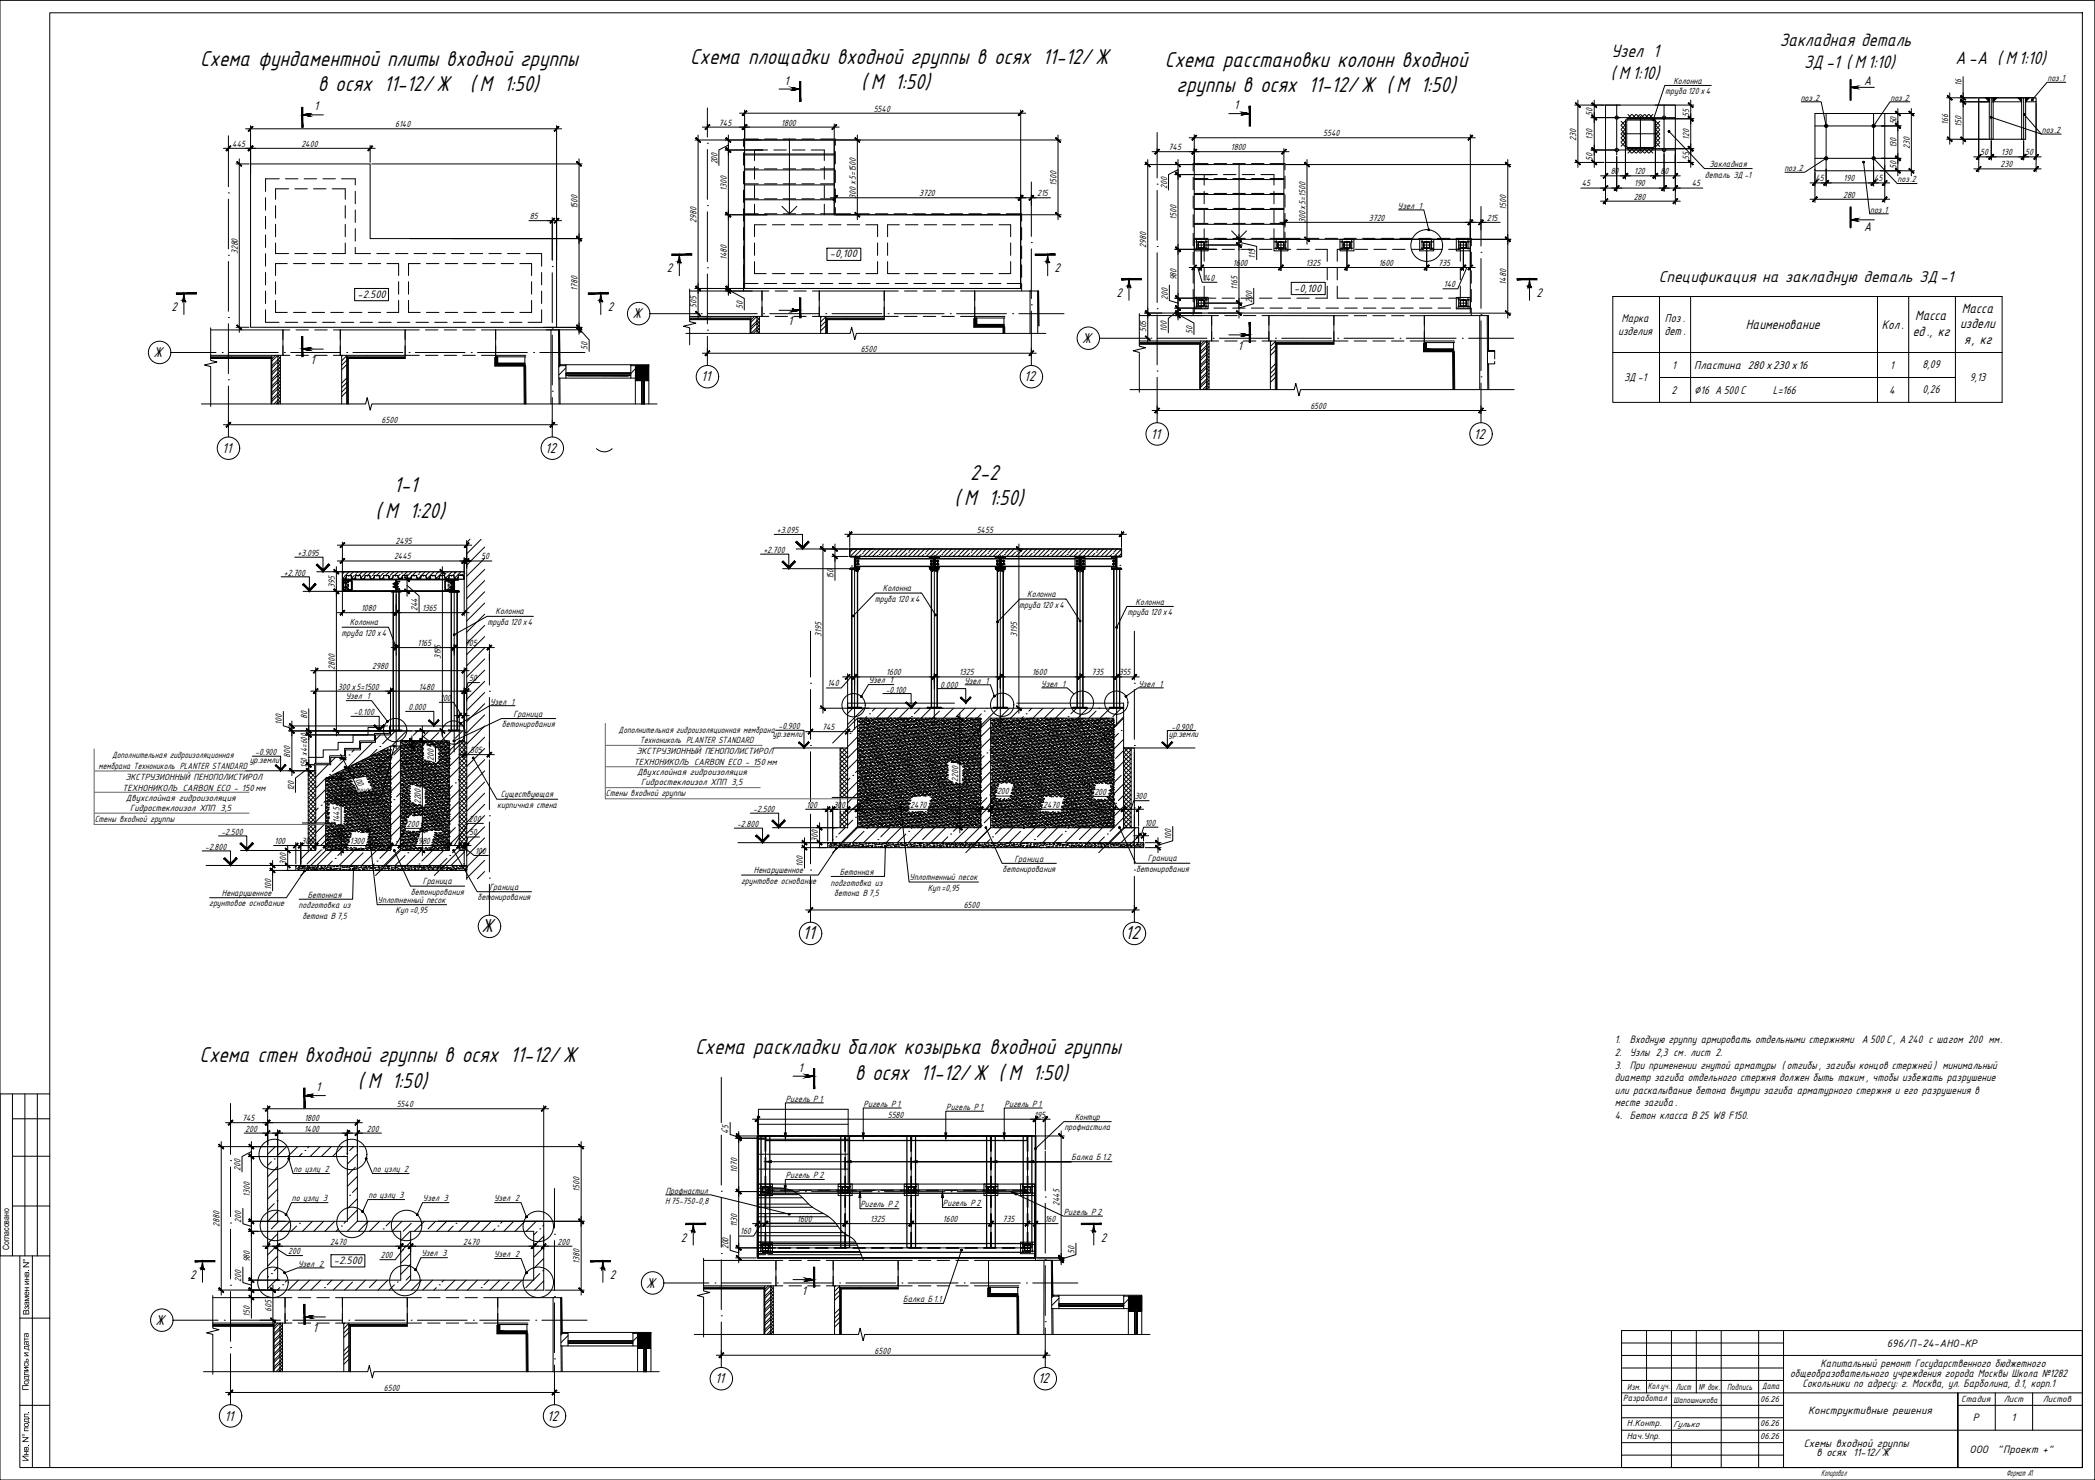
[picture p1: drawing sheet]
<svg xmlns="http://www.w3.org/2000/svg" width="841mm" height="594mm" viewBox="0 0 841 594" stroke-linecap="round" stroke-linejoin="round" font-family="sans-serif">
<defs><g id="words">
<g font-size="9.6">
<text x="80.4" y="26.4">Схема фундаментной плиты входной группы</text>
<text x="277.1" y="25.7">Схема площадки входной группы в осях 11-12/ Ж</text>
<text x="467.7" y="26.9">Схема расстановки колонн входной</text>
<text x="345.7" y="35.9">( М 1:50)</text>
<text x="127.6" y="36.6">в осях 11-12/ Ж</text>
<text x="188.6" y="36.6">( М 1:50)</text>
<text x="472.4" y="37.1">группы в осях 11-12/ Ж ( М 1:50)</text>
<text x="158.2" y="197.5">1-1</text>
<text x="389.5" y="192.6">2-2</text>
<text x="383.1" y="202.8">( М 1:50)</text>
<text x="150.7" y="207.7">( М 1:20)</text>
<text x="279.1" y="423.3">Схема раскладки балок козырька входной группы</text>
<text x="80.1" y="426.4">Схема стен входной группы в осях 11-12/ Ж</text>
<text x="143.7" y="436.6">( М 1:50)</text>
<text x="343.1" y="433.5">в осях 11-12/ Ж ( М 1:50)</text>
</g>
<g font-size="8.4">
<text x="193.3" y="374.1">Ж</text>
<text x="322.2" y="377">11</text>
<text x="451.7" y="377">12</text>
</g>
<g font-size="8">
<text x="646.8" y="23">Узел 1</text>
<text x="714.5" y="18.6">Закладная деталь</text>
<text x="724.3" y="27.4">ЗД -1 ( М1:10)</text>
<text x="785" y="25.7">А -А ( М 1:10)</text>
<text x="646.6" y="31.9">( М 1:10)</text>
</g>
<text font-size="7" x="665.9" y="113">Спецификация на закладную деталь ЗД -1</text>
<g font-size="6.4">
<text x="253.9" y="127.7">Ж</text>
<text x="434.4" y="137.6">Ж</text>
<text x="61.6" y="143.4">Ж</text>
<text x="281.5" y="153">11</text>
<text x="411.2" y="153">12</text>
<text x="462" y="176">11</text>
<text x="591.7" y="176">12</text>
<text x="89.2" y="181.8">11</text>
<text x="218.9" y="181.8">12</text>
<text x="259.5" y="516.9">Ж</text>
<text x="62.4" y="531.8">Ж</text>
<text x="287.1" y="555.3">11</text>
<text x="416.8" y="555.3">12</text>
<text x="90.1" y="570.2">11</text>
<text x="219.7" y="570.2">12</text>
</g>
<g font-size="6">
<text x="787.6" y="125.5">Масса</text>
<text x="768.9" y="128.6">Масса</text>
<text x="786.8" y="131.8">издели</text>
<text x="700.9" y="132.1">Наименование</text>
<text x="767.8" y="134.9">ед., кг</text>
<text x="788.5" y="138">я, кг</text>
</g>
<g font-size="5.6">
<text x="315" y="34">1</text>
<text x="748.4" y="34.2">А</text>
<text x="126.1" y="44.3">1</text>
<text x="495.5" y="43.8">1</text>
<text x="748.4" y="92.6">А</text>
<text x="267.7" y="109.3">2</text>
<text x="423.4" y="109.3">2</text>
<text x="448.2" y="119.1">2</text>
<text x="616.8" y="119.1">2</text>
<text x="68.8" y="124.9">2</text>
<text x="244" y="124.9">2</text>
<text x="316.4" y="130.6">1</text>
<text x="755.5" y="132">Кол.</text>
<text x="496.9" y="140.4">1</text>
<text x="124.7" y="146.1">1</text>
<text x="320.5" y="430.2">1</text>
<text x="126.9" y="438">1</text>
<text x="273.3" y="498.4">2</text>
<text x="441.9" y="498.4">2</text>
<text x="76.3" y="513.3">2</text>
<text x="244.9" y="513.3">2</text>
<text x="321.9" y="519.7">1</text>
<text x="125.5" y="534.6">1</text>
</g>
<g font-size="5.2">
<text x="668.4" y="129.2">Поз.</text>
<text x="668.1" y="134.6">дет .</text>
</g>
<g font-size="5">
<text x="650.9" y="129.2">Марка</text>
<text x="649.6" y="134.4">изделия</text>
<text x="671.3" y="148.1">1</text>
<text x="680.1" y="148.1">Пластина 280 х230 х16</text>
<text x="758.8" y="148.1">1</text>
<text x="771.7" y="147.8">8,09</text>
<text x="652" y="152.8">ЗД -1</text>
<text x="790.7" y="152.8">9,13</text>
<text x="671.1" y="158.1">2</text>
<text x="680.2" y="158.1">∅16 А 500С</text>
<text x="711.7" y="158.1">L=166</text>
<text x="758.4" y="158.1">4</text>
<text x="771.7" y="157.8">0,26</text>
</g>
<g font-size="4.8">
<text x="333.1" y="103.3">-0,100</text>
<text x="143.5" y="119.5">-2.500</text>
<text x="519.5" y="117.1">-0,100</text>
<text x="648.3" y="418.8">1.</text>
<text x="654.3" y="418.8">Входную группу армировать отдельными стержнями А 500 С , А 240 с шагом 200 мм.</text>
<text x="648.3" y="423.8">2. Узлы 2,3 см. лист 2.</text>
<text x="648.3" y="429">3. При применении гнутой арматуры ( отгибы, загибы концов стержней ) минимальный</text>
<text x="648.3" y="434.1">диаметр загиба отдельного стержня должен быть таким , чтобы избежать разрушение</text>
<text x="648.3" y="439.1">или раскалывание бетона внутри загиба арматурного стержня и его разрушения в</text>
<text x="648.3" y="444.1">месте загиба.</text>
<text x="648.3" y="449.1">4. Бетон класса В 25 W8 F150.</text>
<text x="134" y="507.4">-2.500</text>
<text x="730.9" y="548.8">Капитальный ремонт Государственного бюджетного</text>
<text x="718.6" y="552.8">общеобразовательного учреждения города Москвы Школа №1282</text>
<text x="723.6" y="556.8">Сокольники по адресу: г. Москва, ул. Барболина, д.1, корп.1</text>
<text x="807.6" y="570.6">1</text>
<text x="724.1" y="580.7">Схемы входной группы</text>
<text x="729.3" y="584.6">в осях 11-12/ Ж</text>
</g>
<g font-size="4.7">
<text x="757.5" y="540.6">696/П-24-АНО-КР</text>
<text x="725.8" y="567.7">Конструктивные решения</text>
<text x="791.9" y="570.6">Р</text>
<text x="790.7" y="583.1">ООО</text>
<text x="801.8" y="583.1">&quot;Проект +&quot;</text>
</g>
<g font-size="4">
<text x="671.8" y="33.6">Колонна</text>
<text x="787.5" y="34.6" transform="rotate(-90 787.5 34.6)">16</text>
<text x="821.9" y="32.5">поз.1</text>
<text x="668.5" y="37.7">труба120 х4</text>
<text x="722.9" y="40.4">поз.2</text>
<text x="758.9" y="40.4">поз.2</text>
<text x="350.7" y="44.8">5540</text>
<text x="639.4" y="46.6" transform="rotate(-90 639.4 46.6)">50</text>
<text x="678.1" y="46.9" transform="rotate(-90 678.1 46.9)">55</text>
<text x="158.6" y="51.1">6140</text>
<text x="288.6" y="50.4">745</text>
<text x="313.6" y="50.4">1800</text>
<text x="761.3" y="50" transform="rotate(-90 761.3 50)">50</text>
<text x="782.1" y="50.1" transform="rotate(-90 782.1 50.1)">166</text>
<text x="787.5" y="50.9" transform="rotate(-90 787.5 50.9)">150</text>
<text x="819.7" y="53.3">поз.2</text>
<text x="93.2" y="58.9">445</text>
<text x="121" y="58.9">2400</text>
<text x="531.2" y="54.7">5540</text>
<text x="632.8" y="56.4" transform="rotate(-90 632.8 56.4)">230</text>
<text x="639.4" y="56.2" transform="rotate(-90 639.4 56.2)">130</text>
<text x="678.1" y="56.2" transform="rotate(-90 678.1 56.2)">120</text>
<text x="761.3" y="59.5" transform="rotate(-90 761.3 59.5)">130</text>
<text x="766.7" y="59.7" transform="rotate(-90 766.7 59.7)">230</text>
<text x="469.1" y="60.3">745</text>
<text x="494.2" y="60.3">1800</text>
<text x="639.4" y="64.6" transform="rotate(-90 639.4 64.6)">50</text>
<text x="678.1" y="64.4" transform="rotate(-90 678.1 64.4)">55</text>
<text x="794.9" y="62.3">50</text>
<text x="803.4" y="62.3">130</text>
<text x="813" y="62.3">50</text>
<text x="288" y="66" transform="rotate(-90 288 66)">200</text>
<text x="646.6" y="69.9">80</text>
<text x="656" y="69.9">120</text>
<text x="666.6" y="69.9">80</text>
<text x="684.4" y="71.3">деталь ЗД -1</text>
<text x="686.2" y="67.2">Закладная</text>
<text x="716.3" y="68.6">поз.2</text>
<text x="761.3" y="68" transform="rotate(-90 761.3 68)">50</text>
<text x="803.1" y="67.2">230</text>
<text x="291.8" y="76.5" transform="rotate(-90 291.8 76.5)">1300</text>
<text x="424.1" y="74.5" transform="rotate(-90 424.1 74.5)">1500</text>
<text x="468.5" y="75.9" transform="rotate(-90 468.5 75.9)">200</text>
<text x="635" y="74.9">45</text>
<text x="656" y="74.9">190</text>
<text x="679.2" y="74.9">45</text>
<text x="728.8" y="72.8">45</text>
<text x="740.1" y="72.8">190</text>
<text x="752.3" y="72.8">45</text>
<text x="761.8" y="73.2">поз.2</text>
<text x="343.6" y="79.8" transform="rotate(-90 343.6 79.8)">300 х5=1500</text>
<text x="369" y="78.8">3720</text>
<text x="416.4" y="78.8">215</text>
<text x="561.2" y="83.7">Узел 1</text>
<text x="655.8" y="80.2">280</text>
<text x="739.9" y="79.4">280</text>
<text x="212.7" y="87.9">85</text>
<text x="231.8" y="84" transform="rotate(-90 231.8 84)">1500</text>
<text x="279.6" y="89.5" transform="rotate(-90 279.6 89.5)">2980</text>
<text x="472.3" y="88.3" transform="rotate(-90 472.3 88.3)">1500</text>
<text x="524.1" y="89.6" transform="rotate(-90 524.1 89.6)">300 х5=1500</text>
<text x="549.5" y="88.7">3720</text>
<text x="596.9" y="88.7">215</text>
<text x="604.6" y="84.3" transform="rotate(-90 604.6 84.3)">1500</text>
<text x="750.7" y="85.3">поз.1</text>
<text x="460.2" y="99.4" transform="rotate(-90 460.2 99.4)">2980</text>
<text x="95.4" y="102.1" transform="rotate(-90 95.4 102.1)">3280</text>
<text x="291.8" y="104.4" transform="rotate(-90 291.8 104.4)">1480</text>
<text x="495" y="106.7">1600</text>
<text x="503.9" y="103.8" transform="rotate(-90 503.9 103.8)">115</text>
<text x="524.2" y="106.7">1325</text>
<text x="553.5" y="106.7">1600</text>
<text x="577.4" y="106.7">735</text>
<text x="472.3" y="112.6" transform="rotate(-90 472.3 112.6)">980</text>
<text x="483" y="112.7">140</text>
<text x="231.8" y="116.9" transform="rotate(-90 231.8 116.9)">1780</text>
<text x="496.7" y="116.3" transform="rotate(-90 496.7 116.3)">1165</text>
<text x="579.7" y="115.3">140</text>
<text x="604.6" y="114.2" transform="rotate(-90 604.6 114.2)">1480</text>
<text x="279.6" y="123.5" transform="rotate(-90 279.6 123.5)">505</text>
<text x="298.2" y="124.1" transform="rotate(-90 298.2 124.1)">50</text>
<text x="468.8" y="120.2" transform="rotate(-90 468.8 120.2)">200</text>
<text x="502.7" y="121.5" transform="rotate(-90 502.7 121.5)">200</text>
<text x="460.2" y="133.4" transform="rotate(-90 460.2 133.4)">505</text>
<text x="468.4" y="133.2" transform="rotate(-90 468.4 133.2)">100</text>
<text x="478.7" y="133.9" transform="rotate(-90 478.7 133.9)">50</text>
<text x="235.9" y="140.6" transform="rotate(-90 235.9 140.6)">50</text>
<text x="345.5" y="141.2">6500</text>
<text x="526" y="164.1">6500</text>
<text x="153.2" y="169.9">6500</text>
<text x="311.9" y="214.1">+3.095</text>
<text x="392.1" y="213.8">5455</text>
<text x="158.8" y="218.2">2495</text>
<text x="306.5" y="222">+2.700</text>
<text x="119.5" y="223.2">+3.095</text>
<text x="158.2" y="224.6">2445</text>
<text x="193.2" y="224.6">50</text>
<text x="114" y="231.1">+2.700</text>
<text x="334.6" y="232.6" transform="rotate(-90 334.6 232.6)">150</text>
<text x="134.4" y="236.1" transform="rotate(-90 134.4 236.1)">395</text>
<text x="354.4" y="237.3">Колонна</text>
<text x="412.4" y="239.7">Колонна</text>
<text x="145" y="245.3">1080</text>
<text x="167.6" y="245.4" transform="rotate(-90 167.6 245.4)">244</text>
<text x="169.4" y="245.3">1365</text>
<text x="351.2" y="241.5">труба 120 х4</text>
<text x="409.2" y="243.9">труба 120 х4</text>
<text x="455.9" y="242.7">Колонна</text>
<text x="140.4" y="251">Колонна</text>
<text x="195.7" y="250.8">труба 120 х4</text>
<text x="198.9" y="246.6">Колонна</text>
<text x="452.6" y="246.9">труба120 х4</text>
<text x="137.1" y="255.2">труба 120 х4</text>
<text x="329.7" y="255.6" transform="rotate(-90 329.7 255.6)">3195</text>
<text x="408.4" y="255.6" transform="rotate(-90 408.4 255.6)">3195</text>
<text x="167.6" y="259.3">1165</text>
<text x="186.7" y="259.3">705</text>
<text x="134.4" y="268.9" transform="rotate(-90 134.4 268.9)">2800</text>
<text x="149.4" y="268.6">2980</text>
<text x="177" y="264.7" transform="rotate(-90 177 264.7)">3195</text>
<text x="188.3" y="273.4">50</text>
<text x="332.1" y="275.6">140</text>
<text x="348.8" y="274.3">Узел 1</text>
<text x="355.8" y="271.1">1600</text>
<text x="377.5" y="276">0.000</text>
<text x="385.1" y="271.1">1325</text>
<text x="387.2" y="274.4">Узел 1</text>
<text x="414.3" y="271.1">1600</text>
<text x="418" y="275.6">Узел 1</text>
<text x="438.2" y="271.1">735</text>
<text x="449.1" y="271.1">355</text>
<text x="457" y="275.6">Узел 1</text>
<text x="135.6" y="276.8">300 х5=1500</text>
<text x="138.8" y="280.8">Узел 1</text>
<text x="168.2" y="276.8">1480</text>
<text x="176.7" y="281.3">100</text>
<text x="355.6" y="278">-0.100</text>
<text x="142" y="287.1">-0.100</text>
<text x="164" y="285.1">0.000</text>
<text x="196.7" y="282.8">Узел 1</text>
<text x="206.2" y="287.7">Граница</text>
<text x="113.1" y="291" transform="rotate(-90 113.1 291)">100</text>
<text x="123.3" y="288.8" transform="rotate(-90 123.3 288.8)">80</text>
<text x="201.5" y="291.8">бетонирования</text>
<text x="312.5" y="292.7">-0.900</text>
<text x="330" y="293">745</text>
<text x="470.3" y="292.8">-0.900</text>
<text x="248.3" y="294.1">Дополнительная гидроизоляционная мембрана</text>
<text x="256.9" y="298.3">Технониколь PLANTER STANDARD</text>
<text x="310.3" y="295.7">ур.земли</text>
<text x="469.2" y="295.7">ур.земли</text>
<text x="45" y="304.4">Дополнительная гидроизоляционная</text>
<text x="102.4" y="303.1">-0.900</text>
<text x="116.5" y="304.1" transform="rotate(-90 116.5 304.1)">800</text>
<text x="174.2" y="305.3" transform="rotate(-90 174.2 305.3)">200</text>
<text x="188.7" y="302.3">505</text>
<text x="255.5" y="302.7">ЭКСТРУЗИОННЫЙ ПЕНОПОЛИСТИРОЛ</text>
<text x="39.6" y="308.5">мембрана Технониколь PLANTER STANDARD</text>
<text x="100.2" y="306.2">ур.земли</text>
<text x="123.3" y="308.1" transform="rotate(-90 123.3 308.1)">150 х4=600</text>
<text x="141.8" y="311.5" transform="rotate(63 141.8 311.5)">200</text>
<text x="164.8" y="308.1" transform="rotate(-90 164.8 308.1)">105</text>
<text x="254.5" y="307.1">ТЕХНОНИКОЛЬ CARBON ECO - 150 мм</text>
<text x="255.7" y="311.1">Двухслойная гидроизоляция</text>
<text x="49.2" y="317.3">ТЕХНОНИКОЛЬ CARBON ECO - 150 мм</text>
<text x="50.3" y="312.9">ЭКСТРУЗИОННЫЙ ПЕНОПОЛИСТИРОЛ</text>
<text x="118" y="317.6" transform="rotate(-90 118 317.6)">120</text>
<text x="257.4" y="315.3">Гидростеклоизол ХПП 3,5</text>
<text x="384.7" y="313.7" transform="rotate(-90 384.7 313.7)">2200</text>
<text x="50.5" y="321.4">Двухслойная гидроизоляция</text>
<text x="133.6" y="322.6">бетонирования</text>
<text x="137.8" y="318.4">Граница</text>
<text x="168.9" y="322.9" transform="rotate(-90 168.9 322.9)">2200</text>
<text x="201" y="320.1">Существующая</text>
<text x="243.2" y="319.7">Стены входной группы</text>
<text x="347.6" y="320.8">200</text>
<text x="400.3" y="318.9">200</text>
<text x="439.3" y="319">200</text>
<text x="455.5" y="320.8">300</text>
<text x="38" y="329.9">Стены входной группы</text>
<text x="52.2" y="325.6">Гидростеклоизол ХПП 3,5</text>
<text x="188.3" y="329.9">200</text>
<text x="199.6" y="324.2">кирпичная стена</text>
<text x="302.4" y="326">-2.500</text>
<text x="323.8" y="324.2">100</text>
<text x="334.6" y="324.2">300</text>
<text x="365.4" y="324.2">2470</text>
<text x="418.8" y="324.2">2470</text>
<text x="88.9" y="335.1">-2.500</text>
<text x="132.7" y="335.3">200</text>
<text x="136.3" y="330.4" transform="rotate(-90 136.3 330.4)">1445</text>
<text x="163.4" y="331.9">200</text>
<text x="188.3" y="335.3">50</text>
<text x="295.9" y="332">-2.800</text>
<text x="459.5" y="331.4">100</text>
<text x="82.3" y="341.1">-2.800</text>
<text x="110.2" y="338.8">100</text>
<text x="121" y="338.8">300</text>
<text x="140.5" y="338.8">1300</text>
<text x="167.9" y="338.8">980</text>
<text x="328.4" y="338" transform="rotate(-90 328.4 338)">300</text>
<text x="470.2" y="337.1" transform="rotate(-90 470.2 337.1)">100</text>
<text x="114.9" y="347.1" transform="rotate(-90 114.9 347.1)">300</text>
<text x="190.7" y="342.7">100</text>
<text x="407.2" y="345.8">Граница</text>
<text x="460.8" y="345.8">Граница</text>
<text x="302.6" y="350.5">Ненарушенное</text>
<text x="322.3" y="348" transform="rotate(-90 322.3 348)">100</text>
<text x="337.1" y="351.3">Бетонная</text>
<text x="365.1" y="353.3">Уплотненный песок</text>
<text x="402.5" y="350">бетонирования</text>
<text x="456.1" y="349.9">бетонирования</text>
<text x="89.1" y="359.6">Ненарушенное</text>
<text x="108.8" y="357.2" transform="rotate(-90 108.8 357.2)">100</text>
<text x="165" y="359.1">бетонирования</text>
<text x="169.7" y="355">Граница</text>
<text x="196.5" y="357.2">Граница</text>
<text x="297.5" y="354.6">грунтовое основание</text>
<text x="333.4" y="355.5">подготовка из</text>
<text x="334.9" y="359.6">бетона В7,5</text>
<text x="372.4" y="357.5">Куп=0,95</text>
<text x="83.9" y="363.8">грунтовое основание</text>
<text x="119.9" y="364.6">подготовка из</text>
<text x="123.5" y="360.4">Бетонная</text>
<text x="151.6" y="362.4">Уплотненный песок</text>
<text x="191.7" y="361.4">бетонирования</text>
<text x="386.9" y="364.6">6500</text>
<text x="121.4" y="368.8">бетона В7,5</text>
<text x="158.8" y="366.6">Куп =0,95</text>
<text x="315.5" y="442.2">Ригель Р 1</text>
<text x="159.3" y="444.4">5540</text>
<text x="346.7" y="444.3">Ригель Р 1</text>
<text x="356.4" y="448.6">5580</text>
<text x="379.9" y="445.5">Ригель Р 1</text>
<text x="403.3" y="444.3">Ригель Р 1</text>
<text x="415.2" y="448.6">195</text>
<text x="431.4" y="449.5">Контур</text>
<text x="97.2" y="450">745</text>
<text x="98.4" y="454.2">200</text>
<text x="122.1" y="454.2">1400</text>
<text x="122.2" y="450">1800</text>
<text x="147.3" y="454.2">200</text>
<text x="292.5" y="455" transform="rotate(-90 292.5 455)">45</text>
<text x="427.3" y="453.7">профнастила</text>
<text x="430.2" y="465.8">Балка Б1.2</text>
<text x="96.5" y="470" transform="rotate(-90 96.5 470)">200</text>
<text x="117.8" y="470.3">по узлу 2</text>
<text x="149.7" y="470.3">по узлу 2</text>
<text x="296" y="470.8" transform="rotate(-90 296 470.8)">1070</text>
<text x="315.4" y="472.9">Ригель Р 2</text>
<text x="232.7" y="478.5" transform="rotate(-90 232.7 478.5)">1500</text>
<text x="267.3" y="479.1">Профнастил</text>
<text x="100.3" y="480.5" transform="rotate(-90 100.3 480.5)">1300</text>
<text x="117.2" y="482">по узлу 3</text>
<text x="147.9" y="480.8">по узлу 3</text>
<text x="169.8" y="482.2">Узел 3</text>
<text x="198.3" y="482.2">Узел 2</text>
<text x="267" y="483.3">Н75-750-0,8</text>
<text x="345.4" y="484.7">Ригель Р 2</text>
<text x="378.5" y="484.2">Ригель Р2</text>
<text x="425.4" y="484.2" transform="rotate(-90 425.4 484.2)">2445</text>
<text x="96.9" y="490.8" transform="rotate(-90 96.9 490.8)">200</text>
<text x="320" y="490.6">1600</text>
<text x="349.3" y="490.6">1325</text>
<text x="378.5" y="490.6">1600</text>
<text x="402.5" y="490.6">735</text>
<text x="419.4" y="490.6">160</text>
<text x="427.1" y="487.7">Ригель Р 2</text>
<text x="88.2" y="492.5" transform="rotate(-90 88.2 492.5)">2880</text>
<text x="296" y="492.6" transform="rotate(-90 296 492.6)">1130</text>
<text x="297.2" y="495.5">160</text>
<text x="115.7" y="503.4">200</text>
<text x="132.5" y="499.6">2470</text>
<text x="186" y="499.6">2470</text>
<text x="223.8" y="499.6">200</text>
<text x="292.5" y="501.5" transform="rotate(-90 292.5 501.5)">200</text>
<text x="431.3" y="503.2" transform="rotate(-90 431.3 503.2)">50</text>
<text x="100.3" y="506.7" transform="rotate(-90 100.3 506.7)">980</text>
<text x="119.6" y="508.4">Узел 2</text>
<text x="152.9" y="505">200</text>
<text x="169.2" y="504.3">Узел 3</text>
<text x="198.3" y="504.7">Узел 2</text>
<text x="232.7" y="507.3" transform="rotate(-90 232.7 507.3)">1380</text>
<text x="96.9" y="514.4" transform="rotate(-90 96.9 514.4)">200</text>
<text x="109" y="526.6" transform="rotate(-90 109 526.6)">605</text>
<text x="362.6" y="522.7">Балка Б1.1</text>
<text x="100.3" y="528.7" transform="rotate(-90 100.3 528.7)">150</text>
<text x="351.1" y="543.4">6500</text>
<text x="154.1" y="558.3">6500</text>
</g>
<g font-size="3.9">
<text x="653.2" y="557.8">Изм.</text>
<text x="661.5" y="557.5">Колуч.</text>
<text x="666.2" y="557.5">.</text>
<text x="672.7" y="557.8">Лист</text>
<text x="681.8" y="557.8">№ док.</text>
<text x="693.3" y="557.8">Подпись</text>
<text x="707.4" y="557.7">Дата</text>
<text x="651.6" y="562.5">Разработал</text>
<text x="787.4" y="562.8">Стадия</text>
<text x="804.4" y="562.8">Лист</text>
<text x="820.1" y="562.8">Листов</text>
<text x="653" y="572.5">Н.Контр.</text>
<text x="653" y="577.5">Нач.Упр.</text>
<text x="731" y="592.5">Копировал</text>
<text x="805.3" y="592.5">Формат А1</text>
</g>
<g font-size="3.7">
<text x="671.8" y="563">Шапошникова</text>
<text x="706.6" y="562.6">06.26</text>
<text x="671.7" y="572.7">Гулько</text>
<text x="706.6" y="572.6">06.26</text>
<text x="706.6" y="577.6">06.26</text>
</g>
<g font-size="3.5">
<text x="3.7" y="501.9" transform="rotate(-90 3.7 501.9)">Согласовано</text>
<text x="11.7" y="527.9" transform="rotate(-90 11.7 527.9)">Взамен инв</text>
<text x="11.5" y="558.3" transform="rotate(-90 11.5 558.3)">Подпись и дата</text>
<text x="11.5" y="567.4" transform="rotate(-90 11.5 567.4)">.</text>
<text x="11.5" y="575.6" transform="rotate(-90 11.5 575.6)">подл</text>
<text x="11.5" y="586.6" transform="rotate(-90 11.5 586.6)">Инв . N°</text>
</g>
</g></defs>
<g fill="none" stroke="#000" stroke-width=".4">
<path d="M91.7 54.5v20.4M284 57.5h.1M284 43.3v11.7M464.5 53.2v18.2M91.7 77.4h.1M91.7 79.9v20M284 60v20M414 73v21.9M464.5 73.9h.1M464.5 76.4v20M221.7 88.6v15.9M284 82.5h.1"/>
<path d="M284 85v20M414 97.4h.1M414 99.9v20M464.5 98.9h.1M594.5 82.9v15.9M91.7 102.5h.1M91.7 105v19.9M221.7 107h.1M221.7 109.5v20M284 107.5h.1M284 110v20M464.5 101.4v20"/>
<path d="M594.5 101.3h.1M594.5 103.8v20M91.7 127.4h.1M91.7 129.9v20.1M221.7 132h.1M221.7 134.5v20M260.9 125.9h18.1M281.5 125.9h.1M284 132.5h.1M284 135v11.7M284 125.9h20M306.5 125.9h.1"/>
<path d="M309 125.9h20M331.5 125.9h.1M334 125.9h20M356.5 125.9h.1M359 125.9h20M381.5 125.9h.1M384 125.9h20M406.5 125.9h.1M409 125.9h18.1M414 122.4h.1M414 124.9v21.8M441.4 135.8h18.1"/>
<path d="M462 135.8h.1M464.5 135.8h20M464.5 123.9h.1M464.5 126.4v20M487 135.8h.1M489.5 135.8h20M512 135.8h.1M514.5 135.8h20M537 135.8h.1M539.5 135.8h20M562 135.8h.1M564.5 135.8h20"/>
<path d="M587 135.8h.1M589.5 135.8h18.2M594.5 126.3h.1M594.5 128.8v20M68.6 141.5h18.1M89.2 141.5h.1M91.7 152.5h.1M91.7 155v20.4M91.7 141.5h20M114.2 141.5h.1M116.7 141.5h20M139.2 141.5h.1"/>
<path d="M141.7 141.5h20M164.2 141.5h.1M166.7 141.5h20M189.2 141.5h.1M191.7 141.5h20M214.2 141.5h.1M216.7 141.5h18.1M221.7 157h.1M221.7 159.5v15.9M464.5 148.9h.1M464.5 151.4v18.3M594.5 151.3h.1"/>
<path d="M594.5 153.8v15.9M159 232.5v68M182.3 232.5v69.4M343.1 224.3v68.4M375.1 222.9v68.5M401.6 222.9v68.5M433.6 222.9v68.5M448.3 222.9v68.5M325.4 253.4v18.4M455.4 253.4v18.4M196.5 277.5h.1M196.5 262.6v12.4"/>
<path d="M196.5 280v20M325.4 274.2h.1M325.4 276.7v20.1M455.4 274.2h.1M455.4 276.7v20.1M325.4 299.3h.1M455.4 299.3h.1M196.5 302.5h.1M196.5 305v20M325.4 301.8v19.9M455.4 301.8v19.9M196.5 327.5h.1"/>
<path d="M196.5 330v20M325.4 324.3h.1M325.4 326.8v20M455.4 324.3h.1M455.4 326.8v20M196.5 352.5h.1M196.5 355v12.3M325.4 349.3h.1M325.4 351.8v18.4M455.4 349.3h.1M455.4 351.8v18.4M289.6 432.4v18.3"/>
<path d="M92.5 442.9v20.5M289.6 453.2h.1M289.6 455.6v20.1M307.3 456v20M339.3 456v20M365.8 456v19.9M397.8 456v19.9M412.5 456v19.9M92.5 465.9h.1M92.5 468.4v20M222.6 477.1v15.8M289.6 478.2h.1"/>
<path d="M307.3 478.5h.1M307.4 478.3h13.4M323.3 478.3h.1M325.8 478.3h13.3M339.3 478.5h.1M339.4 478.3h10.7M352.6 478.3h.1M355 478.3h10.6M365.8 478.4h.1M365.9 478.3h13.4M381.8 478.3h.1M384.3 478.3h13.3"/>
<path d="M397.8 478.4h.1M398 478.3h14.4M412.5 478.4h.1M419.6 462.1v15.9M92.5 490.9h.1M92.5 493.4v20M222.6 495.4h.1M222.6 498v20M289.6 480.7v19.9M307.3 481v19.9M339.3 481v19.9M365.8 480.9v19.9"/>
<path d="M397.8 480.9v19.9M412.5 480.9v19.9M419.6 480.5h.1M419.6 483v20M92.5 515.9h.1M92.5 518.4v20M266.4 515h18.2M287.1 515h.1M289.6 503.2h.1M289.6 505.7v20M289.6 515h20M312.1 515h.1"/>
<path d="M314.6 515h20M337.1 515h.1M339.6 515h20M362.1 515h.1M364.6 515h20M387.1 515h.1M389.6 515h20M412.1 515h.1M414.6 515h18.1M419.6 505.5h.1M419.6 508v20M69.4 529.9h18.1"/>
<path d="M90 529.9h.1M92.5 529.9h20.1M115.1 529.9h.1M117.6 529.9h19.9M140 529.9h.1M142.5 529.9h20.1M165.1 529.9h.1M167.6 529.9h19.9M190 529.9h.1M192.6 529.9h20M215.1 529.9h.1M217.6 529.9h18.1"/>
<path d="M222.6 520.5h.1M222.6 523v20M289.6 528.2h.1M289.6 530.7v18.2M419.6 530.5h.1M419.6 533v15.9M92.5 540.9h.1M92.5 543.4v20.5M222.6 545.5h.1M222.6 548v15.9"/>
</g>
<g fill="#000" stroke="#000" stroke-width=".4">
<path d="M391.3 127.6l.8 2.6v-2.6zM391.3 127.6l.8 2.6h-.8z"/>
<path d="M391.3 130.2l11.7 .8v-.8zM391.3 130.2l11.7 .8h-11.7z"/>
<path d="M571.8 137.5l.8 2.6v-2.6zM571.8 137.5l.8 2.6h-.8z"/>
<path d="M199 143.2l.8 2.6v-2.6zM199 143.2l.8 2.6h-.8z"/>
<path d="M199 145.8l11.7 .8v-.8zM199 145.8l11.7 .8h-11.7z"/>
<path d="M571.8 140.1l11.7 .8v-.8zM571.8 140.1l11.7 .8h-11.7z"/>
<path d="M396.8 516.7l.8 2.6v-2.6zM396.8 516.7l.8 2.6h-.8z"/>
<path d="M396.8 519.3l11.8 .8v-.8zM396.8 519.3l11.8 .8h-11.8z"/>
<path d="M199.8 531.7l.8 2.6v-2.6zM199.8 531.7l.8 2.6h-.8z"/>
<path d="M199.8 534.3l11.7 .8v-.8zM199.8 534.3l11.7 .8h-11.7z"/>
</g>
<g fill="none" stroke="#000" stroke-width=".4">
<path d="M276.9 116.8h29v10.2h-29M328.9 116.8h26.1v10.2h-26.1zM84.6 132.4h29v10.2h-29M136.6 132.4h26v10.2h-26zM403.4 127h-12.1v-10.2h22.2v17M457.4 126.7h29v10.2h-29M535.5 126.7v10.2h-26.1v-10.2h26.1M583.9 136.9h-12.1v-10.2h22.2v29.7M211.1 142.6h-12.1v-10.2h22.2v29.8M224.3 146.8h2.9v3M227.2 150.8v1h-2.8M253.2 150.8v1h1.9v1h2.5"/>
<path d="M253.2 149.8v-3h6.9v6M258.6 152.8h1.5M260.1 146.8v6M597.2 141.1h2.8v3M600 145.1v1h-2.8M282.4 505.9h29.1v10.2h-29.1M334.5 505.9h26.1v10.2h-26.1zM408.9 516.1h-12.1v-10.2h22.3v29.8M85.4 520.9h29v10.2h-29M137.5 520.9h26v10.2h-26zM211.9 531.1h-12.1v-10.2h22.2v29.7M225.2 535.2h2.8v3"/>
<path d="M228 539.3v1h-2.8M254.1 539.3v1h1.8v.9h2.6M254.1 538.2v-3h6.8v6M260.9 535.2v6M422.2 520.3h2.9v3M425.1 524.3v1h-2.9M451.1 524.3v1h1.9v1h2.5M451.1 523.3v-3h6.9v6M456.5 526.3h1.5M458 520.3v6M259.5 541.2h1.4"/>
</g>
<g fill="none" stroke="#000" stroke-width=".4">
<path d="M416.5 116.8l.1 17M224.2 132.4l.3 29.8M276.9 127.9h24.6M276.9 128.1h24.6M301.1 128.1v.2M301.3 128.1v5.7M302.9 127l-1.4 1.5M303.8 127l-2.3 2.4M303.9 128.8l-2.4 2.4M303.9 131.5l-2.4 2.3M303.9 129.7l-2.4 2.4M303.9 132.4l-1.5 1.4"/>
<path d="M329.4 127v6.8M329.9 127l-.5 .4M331.5 127.2l-2.1 2M331.5 129l-2.1 2M331.5 130.8l-2.1 2M331.5 128.3v5.5M331.7 127.6h23.3M331.8 127.9h23.2M331.8 128.1h23.2M391.1 128v3.2h11.9M402.8 131.2l.1 2.6M403.1 131.2v2.6"/>
<path d="M457.4 137.8h24.6M457.4 138h24.6M481.6 138v.2M481.8 138v18.4M483.4 136.9l-1.4 1.5M484.3 136.9l-2.3 2.3M484.4 138.7l-2.4 2.4M484.4 139.5l-2.4 2.5M510 136.9v19.5M510.4 136.9l-.4 .4M512 137.1l-2 2M512 138.9l-2 2"/>
<path d="M512 138.2v18.2M512.2 137.5h23.3M512.3 137.8h23.2M512.3 138h23.2M571.6 137.9v3.2h11.9M597 126.7l.2 19.4M84.6 143.5h24.5M84.6 143.7h24.5M108.8 143.7v.2M109 143.7v18.5M110.6 142.6l-1.5 1.5M111.5 142.6l-2.4 2.4"/>
<path d="M111.5 144.4l-2.4 2.4M111.5 147.1l-2.4 2.4M111.5 149.7l-2.4 2.5M111.5 152.5l-2.4 2.4M111.5 155.2l-2.4 2.3M111.5 157.8l-2.4 2.4M111.5 145.3l-2.4 2.4M111.5 148l-2.4 2.4M111.5 150.7l-2.4 2.3M111.5 153.3l-2.4 2.5M111.5 156.1l-2.4 2.4M111.5 158.8l-2.4 2.3"/>
<path d="M137.2 142.6v19.6M137.5 142.6l-.3 .4M139.1 151.8l-1.9 2M139.1 142.8l-1.9 2M139.1 153.6l-1.9 2M139.1 144.6l-1.9 2M139.1 155.4l-1.9 2M139.1 146.4l-1.9 2M139.1 157.2l-1.9 2M139.1 143.9v18.3M139.4 143.2h23.2M139.5 143.5h23.1"/>
<path d="M139.5 143.7h23.1M198.8 143.6v3.2h11.9M210.6 146.8l.1 15.4M210.7 146.8l.2 15.4M224.7 146.4h.1M484.4 141.4l-2.4 2.3M484.4 144l-2.4 2.4M484.4 146.7l-2.4 2.5M484.4 149.5l-2.4 2.3M484.4 152.1l-2.4 2.4M484.4 154.8l-1.6 1.6M484.4 142.3l-2.4 2.3"/>
<path d="M484.4 144.9l-2.4 2.4M484.4 147.6l-2.4 2.4M484.4 150.3l-2.4 2.4M484.4 153l-2.4 2.4M484.4 155.7l-.7 .7M512 146.1l-2 2M512 147.9l-2 2M512 149.7l-2 2M512 140.7l-2 2M512 151.5l-2 2M583.4 141.1l.1 15.3M583.6 141.1l.1 15.3"/>
<path d="M597.2 146.1l.1 10.3M597.6 140.7h.1M111.5 160.5l-1.5 1.7M111.5 161.4l-.6 .8M282.4 517h24.6M282.4 517.2h24.6M306.7 517.2v.2M306.9 517.2v18.5M308.5 516.1l-1.5 1.5M309.4 516.1l-2.4 2.4M309.4 517.9l-2.4 2.4M309.4 518.8l-2.4 2.4"/>
<path d="M335 516.1v19.6M335.4 516.1l-.4 .4M337.1 516.3l-2.1 2M337.1 518.1l-2.1 2M337.1 519.9l-2.1 2M337.1 517.4v18.3M337.3 516.7h23.3M337.4 517h23.2M337.4 517.2h23.2M396.7 517.1v3.2h11.9l.1 15.4M422.1 505.9l.2 29.8M422.6 519.9h.1"/>
<path d="M85.4 532h24.6M85.4 532.1h24.6M109.7 532.1v.3M109.8 532.1v18.5M111.5 531.1l-1.5 1.4M112.4 531.1l-2.4 2.4M112.4 532.8l-2.4 2.4M112.4 535.5l-2.4 2.4M112.4 538.2l-2.4 2.4M112.4 533.7l-2.4 2.4M112.4 536.4l-2.4 2.4M112.4 539.1l-2.4 2.4"/>
<path d="M138 531.1v19.5M138.4 531.1l-.4 .4M140 531.3l-2 2M140 533.1l-2 2M140 534.9l-2 2M140 532.4v18.2M140.3 531.7h23.2M140.3 532h23.2M140.3 532.1h23.2M199.6 532v3.3h11.9M211.4 535.2l.1 15.4M211.6 535.2l.1 15.4"/>
<path d="M225 520.9l.3 29.7M225.6 534.9h.1M309.4 520.6l-2.4 2.4M309.4 523.3l-2.4 2.4M309.4 526l-2.4 2.4M309.4 528.7l-2.4 2.3M309.4 531.3l-2.4 2.5M309.4 534l-1.6 1.7M309.4 521.5l-2.4 2.4M309.4 524.2l-2.4 2.4M309.4 526.9l-2.4 2.4M309.4 529.6l-2.4 2.4"/>
<path d="M309.4 532.3l-2.4 2.3M309.4 534.9l-.7 .8M337.1 525.3l-2.1 2M337.1 527.1l-2.1 2M337.1 528.9l-2.1 2M337.1 530.7l-2.1 2M408.4 520.3l.2 15.4M112.4 540.9l-2.4 2.4M112.4 543.6l-2.4 2.4M112.4 546.3l-2.4 2.4M112.4 549l-1.6 1.6M112.4 541.8l-2.4 2.4"/>
<path d="M112.4 544.5l-2.4 2.4M112.4 547.2l-2.4 2.4M112.4 549.9l-.7 .7M140 540.3l-2 2M140 542.1l-2 1.9M140 543.8l-2 2.1M140 545.6l-2 2"/>
</g>
<g fill="none" stroke="#000" stroke-width=".4">
<path d="M304.4 55.8h-5.9v3M306.9 55.8h5M314.4 55.8h5M321.9 55.8h5M329.4 55.8h5.9v2.5M106.6 79.3v5M112.1 71.8h-5.5v5M114.6 71.8h5M115.9 75.8h-5.3v4.2M118.4 75.8h5M122.1 71.8h5M125.9 75.8h5"/>
<path d="M129.6 71.8h5M133.3 75.8h5.3v4.2M137.1 71.8h5.5v2.5M142.6 76.8v5M298.5 61.3v5M298.5 68.8v5M298.5 76.3v5M298.9 79.8h5.5M298.9 73.8h5.5M298.9 67.8h5.5M298.9 61.8h36M302.9 66.9v5"/>
<path d="M302.9 74.4v5.1M306.9 79.8h5M306.9 73.8h5M306.9 67.8h5M308.1 60.2h-5.2v4.2M310.6 60.2h5M314.4 79.8h5M314.4 73.8h5M314.4 67.8h5M318.1 60.2h5.1M321.9 79.8h5M321.9 73.8h5"/>
<path d="M321.9 67.8h5M325.7 60.2h5.2v4.2M329.4 79.8h5.5M329.4 73.8h5.5M329.4 67.8h5.5M330.9 66.9v5M330.9 74.4v5.1M335.3 60.8v5M335.3 68.3v5M335.3 75.8v5M479 71.2v5M479 78.7v5"/>
<path d="M479.4 77.7h5.5M479.4 71.7h5.5M483.4 76.8v5M484.9 65.7h-5.9v3M487.4 77.7h5M487.4 65.7h5M487.4 71.7h5M488.7 70.1h-5.3v4.2M491.2 70.1h4.9M494.9 77.7h5M494.9 65.7h5M494.9 71.7h5"/>
<path d="M498.7 70.1h5M502.4 77.7h5M502.4 65.7h5M502.4 71.7h5M506.2 70.1h5.2v4.2M509.9 77.7h5.5M509.9 65.7h5.9v2.5M509.9 71.7h5.5M511.4 76.8v5M515.8 70.7v5M515.8 78.2v5M106.6 86.8v5"/>
<path d="M106.6 94.3v5M110.6 97.6v4.2h5.3M110.6 82.5v5.1M110.6 90.1v5M138.6 97.6v4.2h-5.3M138.6 82.5v5.1M138.6 90.1v5M142.6 99.3v2.5h6.2M142.6 84.3v5M142.6 91.8v5M298.5 83.8v5M298.5 91.3v5"/>
<path d="M298.5 98.8v5M298.9 85.8h5.5M302.9 82v4.2M302.9 97.5v5M306.9 85.8h5M307.6 90.2h-4.7v4.8M310.1 90.2h5M314.4 85.8h5M317.6 90.2h5M321.9 85.8h5M325.1 90.2h5M329.4 85.8h5.5"/>
<path d="M330.9 82v4.2M332.6 90.2h5M335.3 83.3v2.5h6.2M340.1 90.2h5M344 85.8h5M347.6 90.2h4.7v4.8M351.5 85.8h4.9M352.3 97.5v5M356.3 97.5v5M358.9 85.8h5.1M361 90.2h-4.7v4.8M363.5 90.2h5"/>
<path d="M366.5 85.8h5M371 90.2h5M374 85.8h5M378.5 90.2h5M381.5 85.8h5M386 90.2h5M389 85.8h5M393.5 90.2h5M396.5 85.8h5M401 90.2h4.7v4.8M404 85.8h6.1v3M405.7 97.5v5"/>
<path d="M410.1 91.3v5M410.1 98.8v5M479 86.2v5M479 93.7v5M479.4 95.7h5.5M479.4 89.7h5.5M479.4 83.7h5.5M483.4 84.3v5M483.4 91.8v4.3M487.4 95.7h5M487.4 89.7h5M487.4 83.7h5"/>
<path d="M494.9 95.7h5M494.9 89.7h5M494.9 83.7h5M502.4 95.7h5M502.4 89.7h5M502.4 83.7h5M509.9 95.7h5.5M509.9 89.7h5.5M509.9 83.7h5.5M511.4 84.3v5M511.4 91.8v4.3M515.8 93.2v2.5h6.2"/>
<path d="M515.8 85.7v4.9M524.5 95.7h5M532 95.7h5M539.5 95.7h5M547 95.7h5M554.5 95.7h5M562 95.7h5M569.5 95.7h5M577 95.7h5M584.5 95.7h6.1v3M106.6 101.8v5M106.6 109.4v5"/>
<path d="M106.6 116.9v4.9M110.6 113.1v5M115.3 105.8h-4.7v4.8M117.8 105.8h5M118.4 101.8h5M125.3 105.8h5M125.9 101.8h5M132.8 105.8h5M140.3 105.8h5M147.8 105.8h5M151.3 101.8h5M155.3 105.8h4.7v4.8"/>
<path d="M158.7 101.8h5M160 113.1v5M164 113.1v5M166.2 101.8h5.1M168.7 105.8h-4.7v4.8M171.2 105.8h5M173.8 101.8h5M178.7 105.8h5M181.3 101.8h5M186.2 105.8h5M188.8 101.8h5M193.7 105.8h5"/>
<path d="M196.3 101.8h5M201.2 105.8h5M203.8 101.8h4.9M208.7 105.8h4.7v4.8M211.3 101.8h6.1v5.1M213.4 113.1v5M217.4 109.4v5M217.4 116.9v4.9M298.5 106.3v5M298.5 113.8v3M298.9 113.8h5.4M302.9 105v4.8h4.7"/>
<path d="M306.8 113.8h5M308.7 116.8h-2.8v3.9M310.1 109.8h5M311.1 116.8h5M314.3 113.8h5M317.6 109.8h5M318.6 116.8h5M321.8 113.8h5M325.1 109.8h5M326.1 116.8h2.8v3.9M329.3 113.8h5M332.6 109.8h5"/>
<path d="M336.8 113.8h5M340.1 109.8h5M344.3 113.8h5M351.8 113.8h5M352.3 105v4.8h-4.7M356.3 105v4.8h4.7M359.3 113.8h5M360.6 116.8h-5.6v3.9M363.1 116.8h5M363.5 109.8h5M366.8 113.8h5M370.6 116.8h5"/>
<path d="M371 109.8h5M374.3 113.8h5M378.1 116.8h5M378.5 109.8h5M381.8 113.8h5M385.6 116.8h5.7v3.9M386 109.8h5M389.3 113.8h5M393.5 109.8h5M396.8 113.8h5M404.3 113.8h5.4M405.7 105v4.8h-4.7"/>
<path d="M410.1 106.3v5M410.1 113.8v3M479 101.2v5M479 108.7v5M479 116.2v5M483.4 114.9v4.8h4.7M483.4 107.4v5M488.1 100.1h-4.7v4.8M490.6 100.1h5M490.6 119.7h5M498.1 100.1h5M498.1 119.7h5"/>
<path d="M505.6 100.1h5M505.6 119.7h5M513.1 100.1h5M513.1 119.7h5M520.6 100.1h5M520.6 119.7h5M528.1 100.1h4.7v4.8M532.8 114.9v4.8h-4.7M532.8 107.4v5M536.8 114.9v4.8h4.7M536.8 107.4v5M541.5 100.1h-4.7v4.8"/>
<path d="M544 100.1h5M544 119.7h5M551.5 100.1h5M551.5 119.7h5M559.1 100.1h4.9M559.1 119.7h4.9M566.5 100.1h5M566.5 119.7h5M574 100.1h5M574 119.7h5M581.5 100.1h4.7v4.8M586.2 114.9v4.8h-4.7"/>
<path d="M586.2 107.4v5M590.6 101.2v5M590.6 108.7v5M590.6 116.2v5M106.6 124.3v5.1h5.4M110.6 120.6v4.8h4.7M113.6 138.8v3.8h2.7M114.5 129.4h5M116.3 132.4h-2.7v3.9M117.8 125.4h5M118.8 132.4h5M122 129.4h5"/>
<path d="M125.3 125.4h5M126.3 132.4h5.1M129.5 129.4h5M132.8 125.4h5M133.9 132.4h2.7v3.9M136.6 138.8v3.8h-2.7M137 129.4h5M140.3 125.4h5M144.5 129.4h5M147.8 125.4h5M152 129.4h5M159.5 129.4h5"/>
<path d="M160 120.6v4.8h-4.7M162.6 138.8v3.8h5.7M164 120.6v4.8h4.7M167 129.4h5M168.3 132.4h-5.7v3.9M170.8 132.4h5M171.2 125.4h5M174.5 129.4h5M178.3 132.4h5M178.7 125.4h5M182 129.4h5M185.8 132.4h5"/>
<path d="M186.2 125.4h5M189.5 129.4h5M193.3 132.4h5.7v3.9M193.7 125.4h5M197 129.4h5M199 138.8v3.8h-5.7M201.2 125.4h5M204.5 129.4h5M213.4 120.6v4.8h-4.7M217.4 124.3v5.1h-5.4M305.9 123.2v3.8h2.8M311.1 127h5"/>
<path d="M318.6 127h5M328.9 123.2v3.8h-2.8M355 123.2v3.8h5.6M363.1 127h5M370.6 127h5M378.1 127h5M391.3 123.2v3.8h-5.7M479 123.7v3M479.4 123.7h5.4M486.4 133v3.9h2.8M487.3 123.7h5M489.2 126.7h-2.8v3.8"/>
<path d="M491.7 136.9h5M491.7 126.7h5M494.8 123.7h5M499.2 136.9h4.9M499.2 126.7h4.9M502.3 123.7h5M506.6 126.7h2.8v3.8M509.4 133v3.9h-2.8M509.8 123.7h5M517.3 123.7h5M524.8 123.7h5M532.3 123.7h5"/>
<path d="M535.5 133.1v3.8h5.6M539.8 123.7h5M541.1 126.7h-5.6v3.8M543.6 136.9h5M543.6 126.7h5M547.3 123.7h5M551.1 136.9h5M551.1 126.7h5M554.8 123.7h5M558.6 136.9h5M558.6 126.7h5M562.4 123.7h5"/>
<path d="M566.1 126.7h5.7v3.8M569.8 123.7h5M571.8 133.1v3.8h-5.7M577.3 123.7h5M584.8 123.7h5.5M590.6 123.7v3M118.8 142.6h5M126.3 142.6h5.1M170.8 142.6h5M178.3 142.6h5M185.8 142.6h5M157.9 237.6v55.5"/>
<path d="M160.1 237.6v55.5M181.2 237.6v55.5M183.5 237.6v55.5M342 228.5v55.4M344.2 228.5v55.4M374 228.5v55.4M376.2 228.5v55.4M400.5 228.5v55.4M402.7 228.5v55.4M431.5 224.2v3.2M432.5 228.5v55.4M434.7 228.5v55.4"/>
<path d="M435.6 224.2v3.2M447.2 228.5v55.4M449.4 228.5v55.4M186.4 293.4v-2h-30.1v3h-6v3h-5.9v3h-6.1v3h-6v3h-6v3M383.2 282.3h-42.9v2M408.2 282.3h42.9v2M307.1 456v6.1M307.4 456v6.1M307.4 456.1h3.4M313.3 456.1h5M320.8 456.1h5M328.3 456.1h5"/>
<path d="M335.8 456.1h3.3M339.1 456v6.1M339.4 456v6.1M339.4 456.1h4.4M346.3 456.1h5M353.8 456.1h5M361.3 456.1h4.3M365.6 456v6.1M365.9 456v6.1M365.9 456.1h3.4M371.8 456.1h5M379.3 456.1h5"/>
<path d="M386.8 456.1h5M394.3 456.1h3.3M397.6 456v6.1M398 456v6.1M398 456.1h5.9M406.4 456.1h6M412.4 456v6.1M412.7 456v6.1M307.1 464.6v5M307.1 472.1v5M307.1 479.6v5M307.4 464.6v5"/>
<path d="M307.4 472.1v5M307.4 479.6v5M307.4 477.8h3.4M313.3 477.8h5M320.8 477.8h5M328.3 477.8h5M335.8 477.8h3.3M339.1 464.6v5M339.1 472.1v5M339.1 479.6v5M339.4 464.6v5M339.4 472.1v5"/>
<path d="M339.4 479.6v5M339.4 477.8h4.4M346.3 477.8h5M353.8 477.8h5M361.3 477.8h4.3M365.6 464.6v5M365.6 472.1v5M365.6 479.6v5M365.9 464.6v5M365.9 472.1v5M365.9 479.6v5M365.9 477.8h3.4"/>
<path d="M371.8 477.8h5M379.3 477.8h5M386.8 477.8h5M394.3 477.8h3.3M397.6 464.6v5M397.6 472.1v5.1M397.6 479.7v4.9M398 464.6v5M398 472.1v5.1M398 479.7v4.9M398 477.8h5.9M406.4 477.8h6"/>
<path d="M412.4 464.6v5M412.4 472.1v5M412.4 479.6v5M412.7 464.6v5M412.7 472.1v5M412.7 479.6v5M415.7 474.9v31M307.1 487.1v5M307.1 494.6v6.2M307.4 487.1v5M307.4 494.6v6.2M339.1 487.1v5"/>
<path d="M339.1 494.6v6.2M339.4 487.1v5M339.4 494.6v6.2M365.6 487.1v5M365.6 494.6v6.2M365.9 487.1v5M365.9 494.6v6.2M397.6 487.1v5M397.6 494.6v6.2M398 487.1v5M398 494.6v6.2M412.4 487.1v5"/>
<path d="M412.4 494.6v6.1M412.7 487.1v5M412.7 494.6v6.2M306.1 501.1h3.8M306.1 500.8h3.8M311.5 512.3v3.8h2.7M312.4 501.1h5M312.4 500.8h5M314.2 505.9h-2.7v3.9M316.7 516.1h5M316.7 505.9h5M319.9 501.1h5"/>
<path d="M319.9 500.8h5M324.2 516.1h5M324.2 505.9h5M327.4 501.1h5M327.4 500.8h5M331.7 505.9h2.8v3.9M334.5 512.3v3.8h-2.8M334.9 501.1h5M334.9 500.8h5M342.4 501.1h5M342.4 500.8h5M349.9 501.1h5"/>
<path d="M349.9 500.8h5M357.4 501.1h5M357.4 500.8h5M360.6 512.3v3.8h5.6M364.9 501.1h5M364.9 500.8h5M366.2 505.9h-5.6v3.9M368.7 516.1h5M368.7 505.9h5M372.4 501.1h5M372.4 500.8h5M376.2 516.1h5"/>
<path d="M376.2 505.9h5M379.9 501.1h5M379.9 500.8h5M383.7 516.1h5M383.7 505.9h5M387.4 501.1h5M387.4 500.8h5M391.2 505.9h5.6v3.9M394.9 501.1h5M394.9 500.8h5M396.8 512.3v3.8h-5.6M402.4 501.1h5"/>
<path d="M402.4 500.8h5M409.9 501.1h3.8M409.9 500.8h3.8M114.4 527.2v3.9h2.8M117.2 520.9h-2.8v3.8M119.7 531.1h5M119.7 520.9h5M127.2 531.1h5M127.2 520.9h5M134.7 520.9h2.8v3.8M137.5 527.2v3.9h-2.8M163.5 527.2v3.9h5.7"/>
<path d="M169.2 520.9h-5.7v3.8M171.7 531.1h5M171.7 520.9h5M179.2 531.1h4.9M179.2 520.9h4.9M186.6 531.1h5M186.6 520.9h5M194.2 520.9h5.6v3.8M199.8 527.2v3.9h-5.6"/>
</g>
<g fill="none" stroke="#000" stroke-width=".4">
<path d="M100.6 65.8h48v30h74.8v35.6h-122.8zM298.9 62.2h36M298.9 74.2h36M298.9 68.2h36M479.4 72.1h36M479.4 78.1h36M298.9 86.2h110.8v29.6h-110.8v-59.6h36v30M298.9 80.2h36M479.4 96.1h110.9v29.6h-110.9v-59.6h36v30M479.4 90.1h36M479.4 84.1h36M154.1 292h-6.4v3h-6v3h-6v3h-5.9v3h-6.1"/>
<path d="M160.7 297.4h19.6v44h-19.6zM184.4 297.4h2M340.3 284.3h110.8v47.9h6v6.1h-122.8v-6.1h6zM344.3 288.3h49.4v43.9h-49.4zM397.7 288.3h49.4v43.9h-49.4zM126.7 307h6.1v-3h5.9v-3h6v-3h6v-3h6.1v-1.6h29.6v4h-2v44h2v6h-65.7v-6h6zM130.7 312.5l26.1-13v41.9h-26.1zM304.5 451.3h36M304.5 457.3h36M107.4 460.3h36.1v29.9h74.8v27.7l-110.9-.1zM111.5 464.2h27.9v26h-27.9zM304.5 475.3h110.8v29.6h-110.8v-59.6h36v30"/>
<path d="M304.5 469.3h36M304.5 463.3h36M111.5 494.3h49.4v19.6h-49.4zM164.8 494.3h49.4v19.6h-49.4z"/>
</g>
<g fill="none" stroke="#000" stroke-width=".4">
<path d="M413.5 116.8h.1M416.9 116.8l.2 14M221.2 132.4h.1M224.6 132.4l.1 14zM276.9 127.6h24.6M276.9 128.3h24.2v5.5M301.5 127v6.8M303.9 127v6.8M304.8 127v6.8M331.5 127.6h.2M331.5 127.9h.3M331.5 127v1.3"/>
<path d="M331.9 127.9v5.9M332 127.9v5.9M332.1 127.9v5.9M355 127v1.3h-23.2M391.3 128h-.4v3.3h12.1v-.3M391.3 127.6h11.7M391.3 127v4.2M392.1 127.6v2.6h10.9v.8h-11.7M402.6 131.2l.1 2.6M403.4 131.2v2.6M403.4 127.6h-.4l.1 6.2M457.4 137.5h24.6"/>
<path d="M457.4 138.2h24.2v18.2M482 136.9v19.5M484.4 136.9v19.5M485.4 136.9v19.5M512 137.5h.2M512 137.8h.3M512 136.9v1.3M512.4 137.8v18.6M512.5 137.8v18.6M512.6 137.8v18.6M535.5 136.9v1.3h-23.2M571.8 137.9h-.3v3.3h12v-.3h-11.7"/>
<path d="M571.8 137.5h11.7M571.8 136.9v4.2M572.6 137.5v2.6h10.9v.8M583.9 137.5h-.4l.1 18.9M594 126.7h.1M597.5 126.7l.1 14zM84.6 143.2h24.5M84.6 143.9h24.2v18.3M109.1 142.6v19.6M111.5 142.6v19.6M112.6 142.6v19.6M139.1 143.2h.3"/>
<path d="M139.1 143.5h.4M139.1 142.6v1.3M139.6 143.5v18.7M139.7 143.5v18.7M139.8 143.5v18.7M162.6 142.6v1.3h-23.1M199 143.6h-.4v3.4h12.1v-.4h-11.7M199 143.2h11.7M199 142.6v4.2M199.8 143.2v2.6h10.9v.8M210.3 146.8l.1 15.4M211 146.8l.2 15.4"/>
<path d="M211.1 143.2h-.4l.1 19M224.7 146.8v-.4h2.5v.4M224.7 151.8l.1 10.4M253.2 146.8v-.4h7.3v6.4h-.4M260.1 146.8h.1M583.1 141.1l.2 15.3M583.9 141.1l.1 15.3M597.6 141.1v-.4h2.4v.4M597.6 146.1l.1 10.3M282.4 516.7h24.6M282.4 517.4h24.3v18.3M307 516.1v19.6"/>
<path d="M309.4 516.1v19.6M310.4 516.1v19.6M337.1 516.7h.2M337.1 517h.3M337.1 516.1v1.3M337.4 517v18.7M337.6 517v18.7M337.7 517v18.7M360.6 516.1v1.3h-23.2M396.8 517.1h-.3v3.4h12.1v-.4h-11.8M396.8 516.7h11.8M396.8 516.1v4.2"/>
<path d="M397.6 516.7v2.6h11v.8M409 516.7h-.4l.1 19M419.1 505.9h.1M422.5 505.9l.1 14zM85.4 531.7h24.6M85.4 532.4h24.3v18.2M110 531.1v19.5M112.4 531.1v19.5M113.4 531.1v19.5M140 531.7h.3M140 532h.3M140 531.1v1.3"/>
<path d="M140.4 532v18.6M140.5 532v18.6M140.7 532v18.6M163.5 531.1v1.3h-23.2M199.8 532h-.3v3.4h12v-.3h-11.7M199.8 531.7h11.7M199.8 531.1v4.1M200.6 531.7v2.6h10.9v.8M211.2 535.2l.1 15.4M211.9 535.2l.1 15.4M211.9 531.7h-.4l.2 18.9M222 520.9h.1"/>
<path d="M225.5 520.9l.1 14zM225.6 535.2v-.3h2.4v.3M254.1 535.2v-.3h7.2v6.3h-.4M260.9 535.2h.1M408.2 520.3l.1 15.4M408.9 520.3l.1 15.4M422.6 520.3v-.4h2.5v.4M422.7 525.3v10.4M451.1 520.3v-.4h7.2v6.4h-.3M458 520.3h.1M225.6 540.3l.1 10.3"/>
</g>
<g fill="none" stroke="#000" stroke-width=".4">
<path d="M283.4 127.6l.2 .3M285.2 127.6v.1M339.8 127.7l.1 .2M463.9 137.5l.2 .3M465.7 137.5v.1M520.3 137.6l.1 .2M91.1 143.2l.2 .3M92.9 143.2l-.1 .1M147.5 143.3l.1 .2M224.9 146.8l-.6 .6M227.2 147.6l-2.8 2.9M227.2 151.8h26"/>
<path d="M255.1 147.1h5M255.1 147.2h5M255.1 147.4h5M255.1 147.5h5M255.1 147.7h5M255.1 147.8h5M255.1 148h5M255.1 148.3h5M255.1 148.5h5M255.1 148.6h5M255.1 148.8h5M255.1 148.9h5"/>
<path d="M255.1 149.1h5M255.1 149.2h5M255.1 149.4h5M255.1 149.7h5M255.1 149.9h5M255.1 150h5M255.1 150.2h5M255.1 150.3h5M255.1 150.5h5M255.1 150.6h5M255.1 150.8h5M255.1 151.1h5"/>
<path d="M255.1 151.3h5M255.1 151.4h5M255.1 151.6h5M255.1 151.7h5M255.1 151.9h5M255.1 152h5M255.1 152.2h5M255.1 152.5h5M255.1 148.1l-1.9 1.8M255.1 146.9h.7M255.1 147h.7M255.1 148.1h.7"/>
<path d="M255.1 148.4h.7M255.1 149.5h.7M255.1 149.8h.7M255.1 150.9h.7M255.1 151.2h.7M255.1 152.3h.7M255.1 152.6h.7M255.2 152.3v.3M255.2 150.9v.3M255.2 146.8v4.1M255.2 151.2v1.1M255.2 152.6v.2"/>
<path d="M255.3 152.3v.3M255.3 150.9v.3M255.3 146.8v4.1M255.3 151.2v1.1M255.3 152.6v.2M255.4 152.3v.3M255.4 150.9v.3M255.4 146.8v4.1M255.4 151.2v1.1M255.4 152.6v.2M255.6 152.3v.3M255.6 150.9v.3"/>
<path d="M255.6 146.8v4.1M255.6 151.2v1.1M255.6 152.6v.2M255.7 152.3v.3M255.7 150.9v.3M255.7 146.8v4.1M255.7 151.2v1.1M255.7 152.6v.2M255.8 152.7h-.7v9.5M255.9 146.9h.2M255.9 147h.2M255.9 148.1h.2"/>
<path d="M255.9 148.4h.2M255.9 149.5h.2M255.9 149.8h.2M255.9 150.9h.2M255.9 151.2h.2M255.9 152.3h.2M255.9 152.6h.2M255.9 152.7h.2M255.9 152.3v.3M255.9 150.9v.3M255.9 149.5v.3M255.9 148.1v.3"/>
<path d="M255.9 146.8v.2M255.9 147v1.1M255.9 148.4v1.1M255.9 149.8v1.1M255.9 151.2v1.1M255.9 152.6v.2M256 152.3v.3M256 150.9v.3M256 146.8v4.1M256 151.2v1.1M256 152.6v.2M256.2 152.3v.3"/>
<path d="M256.2 150.9v.3M256.2 149.5v.3M256.2 148.1v.3M256.2 146.8v.2M256.2 146.9h1M256.2 147h1M256.2 148.1h1M256.2 148.4h1M256.2 149.5h1M256.2 149.8h1M256.2 150.9h1M256.2 151.2h1"/>
<path d="M256.2 152.3h1M256.2 152.6h1M256.2 152.7h1M256.2 147v1.1M256.2 148.4v1.1M256.2 149.8v1.1M256.2 151.2v1.1M256.2 152.6v.2M256.3 152.3v.3M256.3 150.9v.3M256.3 146.8v4.1M256.3 151.2v1.1"/>
<path d="M256.3 152.6v.2M256.4 152.3v.3M256.4 150.9v.3M256.4 146.8v4.1M256.4 151.2v1.1M256.4 152.6v.2M256.6 152.3v.3M256.6 150.9v.3M256.6 146.8v4.1M256.6 151.2v1.1M256.6 152.6v.2M256.7 152.3v.3"/>
<path d="M256.7 150.9v.3M256.7 146.8v4.1M256.7 151.2v1.1M256.7 152.6v.2M256.8 152.3v.3M256.8 150.9v.3M256.8 146.8v4.1M256.8 151.2v1.1M256.8 152.6v.2M257 152.3v.3M257 150.9v.3M257 146.8v4.1"/>
<path d="M257 151.2v1.1M257 152.6v.2M257.1 152.3v.3M257.1 150.9v.3M257.1 146.8v4.1M257.1 151.2v1.1M257.1 152.6v.2M257.3 146.9h.2M257.3 147h.2M257.3 148.1h.2M257.3 148.4h.2M257.3 149.5h.2"/>
<path d="M257.3 149.8h.2M257.3 150.9h.2M257.3 151.2h.2M257.3 152.3h.2M257.3 152.6h.2M257.3 152.7h.2M257.3 152.3v.3M257.3 150.9v.3M257.3 149.5v.3M257.3 148.1v.3M257.3 146.8v.2M257.3 147v1.1"/>
<path d="M257.3 148.4v1.1M257.3 149.8v1.1M257.3 151.2v1.1M257.3 152.6v.2M257.4 152.3v.3M257.4 150.9v.3M257.4 146.8v4.1M257.4 151.2v1.1M257.4 152.6v.2M257.6 152.3v.3M257.6 150.9v.3M257.6 149.5v.3"/>
<path d="M257.6 148.1v.3M257.6 146.8v.2M257.6 146.9h1M257.6 147h1M257.6 148.1h1M257.6 148.4h1M257.6 149.5h1M257.6 149.8h1M257.6 150.9h1M257.6 151.2h1M257.6 152.3h1M257.6 152.6h1"/>
<path d="M257.6 152.7h1M257.6 147v1.1M257.6 148.4v1.1M257.6 149.8v1.1M257.6 151.2v1.1M257.6 152.6v.2M257.7 152.3v.3M257.7 150.9v.3M257.7 146.8v4.1M257.7 151.2v1.1M257.7 152.6v.2M257.8 152.3v.3"/>
<path d="M257.8 150.9v.3M257.8 146.8v4.1M257.8 151.2v1.1M257.8 152.6v.2M258 152.3v.3M258 150.9v.3M258 146.8v4.1M258 151.2v1.1M258 152.6v.2M258.1 152.3v.3M258.1 150.9v.3M258.1 146.8v4.1"/>
<path d="M258.1 151.2v1.1M258.1 152.6v.2M258.2 152.3v.3M258.2 150.9v.3M258.2 146.8v4.1M258.2 151.2v1.1M258.2 152.6v.2M258.4 152.3v.3M258.4 150.9v.3M258.4 146.8v4.1M258.4 151.2v1.1M258.4 152.6v.2"/>
<path d="M258.5 152.3v.3M258.5 150.9v.3M258.5 146.8v4.1M258.5 151.2v1.1M258.5 152.6v.2M258.7 146.9h.2M258.7 147h.2M258.7 148.1h.2M258.7 148.4h.2M258.7 149.5h.2M258.7 149.8h.2M258.7 150.9h.2"/>
<path d="M258.7 151.2h.2M258.7 152.3h.2M258.7 152.6h.2M258.7 152.7h.2M258.7 152.3v.3M258.7 150.9v.3M258.7 149.5v.3M258.7 148.1v.3M258.7 146.8v.2M258.7 147v1.1M258.7 148.4v1.1M258.7 149.8v1.1"/>
<path d="M258.7 151.2v1.1M258.7 152.6v.2M258.8 152.3v.3M258.8 150.9v.3M258.8 146.8v4.1M258.8 151.2v1.1M258.8 152.6v.2M259 152.3v.3M259 150.9v.3M259 149.5v.3M259 148.1v.3M259 146.8v.2"/>
<path d="M259 146.9h1.1M259 147h1.1M259 148.1h1.1M259 148.4h1.1M259 149.5h1.1M259 149.8h1.1M259 150.9h1.1M259 151.2h1.1M259 152.3h1.1M259 152.6h1.1M259 152.7h1.1M259 147v1.1"/>
<path d="M259 148.4v1.1M259 149.8v1.1M259 151.2v1.1M259 152.6v.2M259.1 152.3v.3M259.1 150.9v.3M259.1 146.8v4.1M259.1 151.2v1.1M259.1 152.6v.2M259.2 152.3v.3M259.2 150.9v.3M259.2 146.8v4.1"/>
<path d="M259.2 151.2v1.1M259.2 152.6v.2M259.4 152.3v.3M259.4 150.9v.3M259.4 146.8v4.1M259.4 151.2v1.1M259.4 152.6v.2M259.5 152.3v.3M259.5 150.9v.3M259.5 146.8v4.1M259.5 151.2v1.1M259.5 152.6v.2"/>
<path d="M259.6 152.3v.3M259.6 150.9v.3M259.6 146.8v4.1M259.6 151.2v1.1M259.6 152.6v.2M259.8 152.3v.3M259.8 150.9v.3M259.8 146.8v4.1M259.8 151.2v1.1M259.8 152.6v.2M259.9 152.3v.3M259.9 150.9v.3"/>
<path d="M259.9 146.8v4.1M259.9 151.2v1.1M259.9 152.6v.2M260.1 152.3v.3M260.1 150.9v.3M260.1 146.8v4.1M260.1 151.2v1.1M260.1 152.6v.2M289 516.7l.2 .3M290.8 516.7l-.1 .1M345.4 516.8l.1 .2M91.9 531.7l.3 .3"/>
<path d="M93.7 531.7h.1M148.3 531.8l.2 .2M225.8 535.2l-.6 .7M228 536.1l-2.8 2.9M255.9 535.3h4.3M255.9 535.4h4.3M255.9 535.6h4.3M255.9 535.7h4.3M255.9 535.9h4.3M255.9 536.2h4.3M255.9 536.4h4.3M255.9 536.7h4.3"/>
<path d="M255.9 536.8h4.3M255.9 537h4.3M255.9 537.1h4.3M255.9 537.3h4.3M255.9 537.6h4.3M255.9 537.8h4.3M255.9 537.9h4.3M255.9 538.1h4.3M255.9 538.2h4.3M255.9 538.4h4.3M255.9 538.5h4.3M255.9 538.7h4.3"/>
<path d="M255.9 539h4.3M255.9 539.2h4.3M255.9 539.3h4.3M255.9 539.5h4.3M255.9 539.6h4.3M255.9 539.8h4.3M255.9 539.9h4.3M255.9 536h1.2M255.9 536.3h1.2M255.9 537.4h1.2M255.9 537.7h1.2M255.9 538.8h1.2"/>
<path d="M255.9 539.1h1.2M256 535.2v3.9M256 539.1v1.1M256.2 535.2v3.9M256.2 539.1v1.1M256.3 535.2v3.9M256.3 539.1v1.1M256.5 535.2v3.9M256.5 539.1v1.1M256.6 535.2v3.9M256.6 539.1v1.1M256.7 535.2v3.9"/>
<path d="M256.7 539.1v1.1M256.9 535.2v3.9M256.9 539.1v1.1M257 535.2v3.9M257 539.1v1.1M257.1 536h.3M257.1 536.3h.3M257.1 537.4h.3M257.1 537.7h.3M257.1 538.8h.3M257.1 539.1h.3M257.1 538.8v.3"/>
<path d="M257.1 537.4v.3M257.1 536v.3M257.1 535.2v.8M257.1 536.3v1.1M257.1 537.7v1.1M257.1 539.1v1.1M257.3 535.2v3.9M257.3 539.1v1.1M257.4 538.8v.3M257.4 537.4v.3M257.4 536v.3M257.4 535.2v.8"/>
<path d="M257.4 536.3v1.1M257.4 537.7v1.1M257.4 539.1v1.1M257.4 536h1.1M257.4 536.3h1.1M257.4 537.4h1.1M257.4 537.7h1.1M257.4 538.8h1.1M257.4 539.1h1.1M257.6 535.2v3.9M257.6 539.1v1.1M257.7 535.2v3.9"/>
<path d="M257.7 539.1v1.1M257.9 535.2v3.9M257.9 539.1v1.1M258 535.2v3.9M258 539.1v1.1M258.1 535.2v3.9M258.1 539.1v1.1M258.3 535.2v3.9M258.3 539.1v1.1M258.4 535.2v3.9M258.4 539.1v1.1M258.5 536h.3"/>
<path d="M258.5 536.3h.3M258.5 537.4h.3M258.5 537.7h.3M258.5 538.8h.3M258.5 539.1h.3M258.5 538.8v.3M258.5 537.4v.3M258.5 536v.3M258.5 535.2v.8M258.5 536.3v1.1M258.5 537.7v1.1M258.5 539.1v1.1"/>
<path d="M258.7 535.2v3.9M258.7 539.1v1.1M258.8 538.8v.3M258.8 537.4v.3M258.8 536v.3M258.8 535.2v.8M258.8 536.3v1.1M258.8 537.7v1.1M258.8 539.1v1.1M258.8 536h1.1M258.8 536.3h1.1M258.8 537.4h1.1"/>
<path d="M258.8 537.7h1.1M258.8 538.8h1.1M258.8 539.1h1.1M259 535.2v3.9M259 539.1v1.1M259.1 535.2v3.9M259.1 539.1v1.1M259.2 535.2v3.9M259.2 539.1v1.1M259.4 535.2v3.9M259.4 539.1v1.1M259.5 535.2v3.9"/>
<path d="M259.5 539.1v1.1M259.7 535.2v3.9M259.7 539.1v1.1M259.8 535.2v3.9M259.8 539.1v1.1M259.9 536h.3M259.9 536.3h.3M259.9 537.4h.3M259.9 537.7h.3M259.9 538.8h.3M259.9 539.1h.3M259.9 538.8v.3"/>
<path d="M259.9 537.4v.3M259.9 536v.3M259.9 535.2v.8M259.9 536.3v1.1M259.9 537.7v1.1M259.9 539.1v1.1M260.1 535.2v3.9M260.1 539.1v1.1M260.2 536.5h-4.3l-1.8 1.9M260.2 538.8v.3h.7v-.3M260.2 537.4v.3M260.2 536v.3"/>
<path d="M260.2 535.3h.7M260.2 535.4h.7M260.2 535.6h.7M260.2 535.7h.7M260.2 535.9h.7M260.2 536h.7M260.2 536.2h.7M260.2 536.3h.7M260.2 536.4h.7M260.2 536.5h.7M260.2 536.7h.7M260.2 536.8h.7"/>
<path d="M260.2 537h.7M260.2 537.1h.7M260.2 537.3h.7M260.2 537.4h.7M260.2 537.6h.7M260.2 537.7h.7M260.2 537.8h.7M260.2 537.9h.7M260.2 538.1h.7M260.2 538.2h.7M260.2 538.4h.7M260.2 538.5h.7"/>
<path d="M260.2 538.7h.7M260.2 538.8h.7M260.2 539h.7M260.2 539.2h.7M260.2 539.3h.7M260.2 539.5h.7M260.2 539.6h.7M260.2 539.8h.7M260.2 539.9h.7M260.2 539.1v1.1h.7v-1.1M260.2 535.2v.8M260.2 536.3v1.1"/>
<path d="M260.2 537.7v1.1M260.3 535.2v3.9M260.3 539.1v1.1M260.5 535.2v3.9M260.5 539.1v1.1M260.6 535.2v3.9M260.6 539.1v1.1M260.8 535.2v3.9M260.8 539.1v1.1M260.9 537.4v.3M260.9 536v.3M260.9 535.2v.8"/>
<path d="M260.9 536.3v1.1M260.9 537.7v1.1M422.8 520.3l-.6 .6M425.1 521.1l-2.9 2.9M425.1 525.3h26M453 520.4h1.3M453 520.6h1.3M453 520.8h1.3M453 520.9h1.3M453 521.1h1.3M453 521.2h1.3M453 521.3h1.3"/>
<path d="M453 521.5h1.3M453 521.8h1.3M453 521.9h1.3M453 522.2h1.3M453 522.4h1.3M453 522.6h1.3M453 522.7h1.3M453 522.9h1.3M453 523h1.3M453 523.2h1.3M453 523.3h1.3M453 523.6h1.3"/>
<path d="M453 523.8h1.3M453 524h1.3M453 524.1h1.3M453 524.3h1.3M453 524.4h1.3M453 524.6h1.3M453 524.7h1.3M453 525h1.3M453 525.2h1.3M453 525.4h1.3M453 525.5h1.3M453 525.7h1.3"/>
<path d="M453 525.8h1.3M453 526h1.3M453 526.1h1.3M453 526.2h1.3M453 520.5h1M453 522h1M453 522.3h1M453 523.4h1M453 523.7h1M453 524.8h1M453 525.1h1M453 526.3v9.4"/>
<path d="M453.1 524.9v.2M453.1 523.5v.2M453.1 520.5v1.8M453.1 520.3v.2M453.1 522.4v1M453.1 523.8v1M453.1 525.2v1.1M453.2 524.9v.2M453.2 523.5v.2M453.2 520.5v1.8M453.2 520.3v.2M453.2 522.4v1"/>
<path d="M453.2 523.8v1M453.2 525.2v1.1M453.3 524.9v.2M453.3 523.5v.2M453.3 520.5v1.8M453.3 520.3v.2M453.3 522.4v1M453.3 523.8v1M453.3 525.2v1.1M453.5 524.9v.2M453.5 523.5v.2M453.5 520.5v1.8"/>
<path d="M453.5 520.3v.2M453.5 522.4v1M453.5 523.8v1M453.5 525.2v1.1M453.6 524.9v.2M453.6 523.5v.2M453.6 520.5v1.8M453.6 520.3v.2M453.6 522.4v1M453.6 523.8v1M453.6 525.2v1.1M453.8 524.9v.2"/>
<path d="M453.8 523.5v.2M453.8 520.5v1.8M453.8 520.3v.2M453.8 522.4v1M453.8 523.8v1M453.8 525.2v1.1M453.9 524.9v.2M453.9 523.5v.2M453.9 520.5v1.8M453.9 520.3v.2M453.9 522.4v1M453.9 523.8v1"/>
<path d="M453.9 525.2v1.1M454 520.5h.3M454 522h.3M454 522.3h.3M454 523.4h.3M454 523.7h.3M454 524.8h.3M454 525.1h.3M454 524.9v.2M454 523.5v.2M454 522.1v.2M454 520.3v.2"/>
<path d="M454 520.5v1.5M454 522.4v1M454 523.8v1M454 525.2v1.1M454.2 524.9v.2M454.2 523.5v.2M454.2 520.5v1.8M454.2 520.3v.2M454.2 522.4v1M454.2 523.8v1M454.2 525.2v1.1M454.3 521.6h-1.3l-1.9 1.8"/>
<path d="M454.3 524.9v.2h1.1l-.1-.2M454.3 523.5v.2h1.1l-.1-.2M454.3 522.1v.2h1.1l-.1-.2M454.3 520.3v.2h1.1l-.1-.2M454.3 525.2h1.1M454.3 520.4h1.1M454.3 520.6h1.1M454.3 520.8h1.1M454.3 520.9h1.1M454.3 521.1h1.1M454.3 521.2h1.1M454.3 521.3h1.1"/>
<path d="M454.3 521.5h1.1M454.3 521.6h1.1M454.3 521.8h1.1M454.3 521.9h1.1M454.3 522h1.1M454.3 522.2h1.1M454.3 522.4h1.1M454.3 522.6h1.1M454.3 522.7h1.1M454.3 522.9h1.1M454.3 523h1.1M454.3 523.2h1.1"/>
<path d="M454.3 523.3h1.1M454.3 522.4v1h1.1l-.1-1M454.3 523.6h1.1M454.3 523.8h1.1M454.3 524h1.1M454.3 524.1h1.1M454.3 524.3h1.1M454.3 524.4h1.1M454.3 524.6h1.1M454.3 524.7h1.1M454.3 523.8v1h1.1l-.1-1M454.3 525h1.1"/>
<path d="M454.3 525.4h1.1M454.3 525.5h1.1M454.3 525.7h1.1M454.3 525.8h1.1M454.3 526h1.1M454.3 526.1h1.1M454.3 526.2h1.1M454.3 520.5v1.5M454.3 525.2v1.1M454.4 524.9v.2M454.4 523.5v.2M454.4 520.5v1.8"/>
<path d="M454.4 520.3v.2M454.4 522.4v1M454.4 523.8v1M454.4 525.2v1.1M454.6 524.9v.2M454.6 523.5v.2M454.6 520.5v1.8M454.6 520.3v.2M454.6 522.4v1M454.6 523.8v1M454.6 525.2v1.1M454.7 524.9v.2"/>
<path d="M454.7 523.5v.2M454.7 520.5v1.8M454.7 520.3v.2M454.7 522.4v1M454.7 523.8v1M454.7 525.2v1.1M454.9 524.9v.2M454.9 523.5v.2M454.9 520.5v1.8M454.9 520.3v.2M454.9 522.4v1M454.9 523.8v1"/>
<path d="M454.9 525.2v1.1M455 524.9v.2M455 523.5v.2M455 520.5v1.8M455 520.3v.2M455 522.4v1M455 523.8v1M455 525.2v1.1M455.2 524.9v.2M455.2 523.5v.2M455.2 520.5v1.8M455.2 520.3v.2"/>
<path d="M455.2 522.4v1M455.2 523.8v1M455.2 525.2v1.1M455.3 520.5v1.5M455.3 525.2v1.1M455.4 520.4h.3M455.4 520.3l.3 .2M455.4 520.6h.3M455.4 520.8h.3M455.4 520.9h.3M455.4 521.1h.3M455.4 521.2h.3"/>
<path d="M455.4 521.3h.3M455.4 521.5h.3M455.4 521.6h.3M455.4 521.8h.3M455.4 521.9h.3M455.4 522h.3M455.4 522.2h.3M455.4 522.1l.3 .2M455.4 522.4h.3M455.4 522.6h.3M455.4 522.7h.3M455.4 522.9h.3"/>
<path d="M455.4 523h.3M455.4 523.2h.3M455.4 523.3h.3M455.4 522.4v1h.3M455.4 523.6h.3M455.4 523.5l.3 .2M455.4 523.8h.3M455.4 524h.3M455.4 524.1h.3M455.4 524.3h.3M455.4 524.4h.3M455.4 524.6h.3"/>
<path d="M455.4 524.7h.3M455.4 523.8v1h.3M455.4 525h.3M455.4 524.9l.3 .2M455.4 525.2h.3M455.4 525.4h.3M455.4 525.5h.3M455.4 525.7h.3M455.4 525.8h.3M455.4 526h.3M455.4 526.1h.3M455.4 526.2h.3"/>
<path d="M455.4 520.5v1.5M455.4 525.2v1.1M455.5 524.9v.2M455.5 523.5v.2M455.5 520.5v1.8M455.5 520.3v.2M455.5 522.4v1M455.5 523.8v1M455.5 525.2v1.1M455.7 524.9v.2h1.1l-.1-.2M455.7 523.5v.2h1.1l-.1-.2M455.7 522.1v.2h1.1l-.1-.2"/>
<path d="M455.7 520.3v.2h1.1l-.1-.2M455.7 525.2h1.1M455.7 520.4h1.1M455.7 520.6h1.1M455.7 520.8h1.1M455.7 520.9h1.1M455.7 521.1h1.1M455.7 521.2h1.1M455.7 521.3h1.1M455.7 521.5h1.1M455.7 521.6h1.1M455.7 521.8h1.1"/>
<path d="M455.7 521.9h1.1M455.7 522h1.1M455.7 522.2h1.1M455.7 522.4h1.1M455.7 522.6h1.1M455.7 522.7h1.1M455.7 522.9h1.1M455.7 523h1.1M455.7 523.2h1.1M455.7 523.3h1.1M455.7 522.4v1h1.1l-.1-1M455.7 523.6h1.1"/>
<path d="M455.7 523.8h1.1M455.7 524h1.1M455.7 524.1h1.1M455.7 524.3h1.1M455.7 524.4h1.1M455.7 524.6h1.1M455.7 524.7h1.1M455.7 523.8v1h1.1l-.1-1M455.7 525h1.1M455.7 525.4h1.1M455.7 525.5h1.1M455.7 525.7h1.1"/>
<path d="M455.7 525.8h1.1M455.7 526h1.1M455.7 526.1h1.1M455.7 526.2h1.1M455.7 520.5v1.5M455.7 525.2v1.1M455.8 524.9v.2M455.8 523.5v.2M455.8 520.5v1.8M455.8 520.3v.2M455.8 522.4v1M455.8 523.8v1"/>
<path d="M455.8 525.2v1.1M456 524.9v.2M456 523.5v.2M456 520.5v1.8M456 520.3v.2M456 522.4v1M456 523.8v1M456 525.2v1.1M456.1 524.9v.2M456.1 523.5v.2M456.1 520.5v1.8M456.1 520.3v.2"/>
<path d="M456.1 522.4v1M456.1 523.8v1M456.1 525.2v1.1M456.3 524.9v.2M456.3 523.5v.2M456.3 520.5v1.8M456.3 520.3v.2M456.3 522.4v1M456.3 523.8v1M456.3 525.2v1.1M456.4 524.9v.2M456.4 523.5v.2"/>
<path d="M456.4 520.5v1.8M456.4 520.3v.2M456.4 522.4v1M456.4 523.8v1M456.4 525.2v1.1M456.6 524.9v.2M456.6 523.5v.2M456.6 520.5v1.8M456.6 520.3v.2M456.6 522.4v1M456.6 523.8v1M456.6 525.2v1.1"/>
<path d="M456.7 520.5v1.5M456.7 525.2v1.1M456.8 520.4h.3M456.8 520.3l.3 .2M456.8 520.6h.3M456.8 520.8h.3M456.8 520.9h.3M456.8 521.1h.3M456.8 521.2h.3M456.8 521.3h.3M456.8 521.5h.3M456.8 521.6h.3"/>
<path d="M456.8 521.8h.3M456.8 521.9h.3M456.8 522h.3M456.8 522.2h.3M456.8 522.1l.3 .2M456.8 522.4h.3M456.8 522.6h.3M456.8 522.7h.3M456.8 522.9h.3M456.8 523h.3M456.8 523.2h.3M456.8 523.3h.3"/>
<path d="M456.8 522.4v1h.3M456.8 523.6h.3M456.8 523.5l.3 .2M456.8 523.8h.3M456.8 524h.3M456.8 524.1h.3M456.8 524.3h.3M456.8 524.4h.3M456.8 524.6h.3M456.8 524.7h.3M456.8 523.8v1h.3M456.8 525h.3"/>
<path d="M456.8 524.9l.3 .2M456.8 525.2h.3M456.8 525.4h.3M456.8 525.5h.3M456.8 525.7h.3M456.8 525.8h.3M456.8 526h.3M456.8 526.1h.3M456.8 526.2h.3M456.8 520.5v1.5M456.8 525.2v1.1M456.9 524.9v.2"/>
<path d="M456.9 523.5v.2M456.9 520.5v1.8M456.9 520.3v.2M456.9 522.4v1M456.9 523.8v1M456.9 525.2v1.1M457.1 524.9v.2h.8M457.1 523.5v.2h.8M457.1 522.1v.2h.8M457.1 520.3v.2h.8M457.1 525.2h.8M457.1 520.4h.8"/>
<path d="M457.1 520.6h.8M457.1 520.8h.8M457.1 520.9h.8M457.1 521.1h.8M457.1 521.2h.8M457.1 521.3h.8M457.1 521.5h.8M457.1 521.6h.8M457.1 521.8h.8M457.1 521.9h.8M457.1 522h.8M457.1 522.2h.8"/>
<path d="M457.1 522.4h.8M457.1 522.6h.8M457.1 522.7h.8M457.1 522.9h.8M457.1 523h.8M457.1 523.2h.8M457.1 523.3h.8M457.1 522.4v1h.8M457.1 523.6h.8M457.1 523.8h.8M457.1 524h.8M457.1 524.1h.8"/>
<path d="M457.1 524.3h.8M457.1 524.4h.8M457.1 524.6h.8M457.1 524.7h.8M457.1 523.8v1h.8M457.1 525h.8M457.1 525.4h.8M457.1 525.5h.8M457.1 525.7h.8M457.1 525.8h.8M457.1 526h.8M457.1 526.1h.8"/>
<path d="M457.1 526.2h.8M457.1 520.5v1.5M457.1 525.2v1.1M457.2 524.9v.2M457.2 523.5v.2M457.2 520.5v1.8M457.2 520.3v.2M457.2 522.4v1M457.2 523.8v1M457.2 525.2v1.1M457.4 524.9v.2M457.4 523.5v.2"/>
<path d="M457.4 520.5v1.8M457.4 520.3v.2M457.4 522.4v1M457.4 523.8v1M457.4 525.2v1.1M457.5 524.9v.2M457.5 523.5v.2M457.5 520.5v1.8M457.5 520.3v.2M457.5 522.4v1M457.5 523.8v1M457.5 525.2v1.1"/>
<path d="M457.7 524.9v.2M457.7 523.5v.2M457.7 520.5v1.8M457.7 520.3v.2M457.7 522.4v1M457.7 523.8v1M457.7 525.2v1.1M457.8 524.9v.2M457.8 523.5v.2M457.8 520.5v1.8M457.8 520.3v.2M457.8 522.4v1"/>
<path d="M457.8 523.8v1M457.8 525.2v1.1M458 520.4h.1M458 520.5h.1M458 520.6h.1M458 520.8h.1M458 520.9h.1M458 521.1h.1M458 521.2h.1M458 521.3h.1M458 521.5h.1M458 521.6h.1"/>
<path d="M458 521.8h.1M458 521.9h.1M458 522h.1M458 522.2h.1M458 522.3h.1M458 522.4h.1M458 522.6h.1M458 522.7h.1M458 522.9h.1M458 523h.1M458 523.2h.1M458 523.3h.1"/>
<path d="M458 523.4h.1M458 523.6h.1M458 523.7h.1M458 523.8h.1M458 524h.1M458 524.1h.1M458 524.3h.1M458 524.4h.1M458 524.6h.1M458 524.7h.1M458 524.8h.1M458 525h.1"/>
<path d="M458 525.1h.1M458 525.2h.1M458 525.4h.1M458 525.5h.1M458 525.7h.1M458 525.8h.1M458 526h.1M458 526.1h.1M458 526.2h.1M458 524.9v.2M458 523.5v.2M458 522.1v.2"/>
<path d="M458 520.3v.2M458 520.5v1.5M458 522.4v1M458 523.8v1M458 525.2v1.1M228 540.3h26.1M255.9 540.1h4.3M255.9 540.4h4.3M255.9 540.6h4.3M255.9 540.7h4.3M255.9 540.9h4.3M255.9 541h4.3"/>
<path d="M255.9 541.2h4.3M255.9 540.2h1.2M255.9 540.5h1.2M255.9 541.2v9.4M256 540.2v.3M256 540.5v.7M256.2 540.2v.3M256.2 540.5v.7M256.3 540.2v.3M256.3 540.5v.7M256.5 540.2v.3M256.5 540.5v.7"/>
<path d="M256.6 540.2v.3M256.6 540.5v.7M256.7 540.2v.3M256.7 540.5v.7M256.9 540.2v.3M256.9 540.5v.7M257 540.2v.3M257 540.5v.7M257.1 540.2h.3M257.1 540.5h.3M257.1 540.2v.3M257.1 540.5v.7"/>
<path d="M257.3 540.2v.3M257.3 540.5v.7M257.4 540.2v.3M257.4 540.5v.7M257.4 540.2h1.1M257.4 540.5h1.1M257.6 540.2v.3M257.6 540.5v.7M257.7 540.2v.3M257.7 540.5v.7M257.9 540.2v.3M257.9 540.5v.7"/>
<path d="M258 540.2v.3M258 540.5v.7M258.1 540.2v.3M258.1 540.5v.7M258.3 540.2v.3M258.3 540.5v.7M258.4 540.2v.3M258.4 540.5v.7M258.5 540.2h.3M258.5 540.5h.3M258.5 540.2v.3M258.5 540.5v.7"/>
<path d="M258.7 540.2v.3M258.7 540.5v.7M258.8 540.2v.3M258.8 540.5v.7M258.8 540.2h1.1M258.8 540.5h1.1M259 540.2v.3M259 540.5v.7M259.1 540.2v.3M259.1 540.5v.7M259.2 540.2v.3M259.2 540.5v.7"/>
<path d="M259.4 540.2v.3M259.4 540.5v.7M259.5 540.2v.3M259.5 540.5v.7M259.7 540.2v.3M259.7 540.5v.7M259.8 540.2v.3M259.8 540.5v.7M259.9 540.2h.3M259.9 540.5h.3M259.9 540.2v.3M259.9 540.5v.7"/>
<path d="M260.1 540.2v.3M260.1 540.5v.7M260.2 540.2v.3h.7v-.3M260.2 540.1h.7M260.2 540.4h.7M260.2 540.6h.7M260.2 540.7h.7M260.2 540.9h.7M260.2 541h.7M260.2 541.2h.7M260.2 540.5v.7M260.3 540.2v.3"/>
<path d="M260.3 540.5v.7M260.5 540.2v.3M260.5 540.5v.7M260.6 540.2v.3M260.6 540.5v.7M260.8 540.2v.3M260.8 540.5v.7M260.9 540.5v.7"/>
</g>
<path d="M227.2 146.4h26M260.5 152.8v9.4M425.1 519.9h26M228 534.9h26.1M458.3 526.3v9.4M261.3 541.2v9.4" fill="none" stroke="#000" stroke-width=".4"/>
<g fill="#373f43" stroke="#373f43" stroke-width=".4">
<path d="M258.5 153v9.2z"/>
<path d="M258.6 153.8v8.4z"/>
<path d="M259.3 541.4v9.2z"/>
<path d="M259.4 542.3l.1 8.3z"/>
<path d="M456.4 526.5v9.2z"/>
<path d="M456.4 527.3l.1 8.4z"/>
<path d="M257.6 152.9l.1 9.3zM257.6 152.9l.1 9.3z"/>
<path d="M257.7 152.9l.8 9.3v-9.3zM257.7 152.9l.8 9.3h-.8z"/>
<path d="M258.5 153.8l.1 8.4zM258.5 153.8l.1 8.4z"/>
<path d="M227.3 150.6l25.8 .1zM227.3 150.6h25.8zM227.3 149.8v.8h25.8zM227.3 149.8h25.8v.8zM227.3 149.8h25.8zM227.3 149.8h25.9z"/>
<path d="M228.2 150.8h24zM228.2 150.8h24zM228.2 150.7l24 .1zM228.2 150.7h24.1z"/>
<path d="M258.5 541.4v9.2zM258.5 541.4v9.2z"/>
<path d="M258.5 541.4l.8 9.2v-9.2zM258.5 541.4l.8 9.2h-.8z"/>
<path d="M259.4 542.3l.1 8.3zM259.4 542.3l.1 8.3z"/>
<path d="M228.2 539.1l25.7 .1zM228.2 539.1h25.8zM228.2 538.3v.8h25.8zM228.2 538.3h25.8v.8zM228.1 538.2l25.9 .1zM228.1 538.2h25.9z"/>
<path d="M229.1 539.2l24 .1zM229.1 539.2l24 .1zM229 539.2h24.1zM229 539.2h24.1z"/>
<path d="M455.5 526.4v9.3zM455.5 526.4v9.3z"/>
<path d="M455.5 526.4l.9 9.3v-9.3zM455.5 526.4l.9 9.3h-.9z"/>
<path d="M456.4 527.3l.1 8.4zM456.4 527.3l.1 8.4z"/>
<path d="M425.2 524.1l25.7 .1zM425.2 524.1h25.8zM425.2 523.3v.8h25.8zM425.2 523.3h25.8v.8zM425.2 523.3h25.8zM425.2 523.3h25.9z"/>
<path d="M426.1 524.3h24zM426.1 524.3h24zM426 524.2l24.1 .1zM426 524.2h24.2z"/>
</g>
<path d="M227.2 149.8l.1 .8 .9 .2h-1zM252.3 150.7h.8l.1-.9v1zM257.6 152.8h1v1l-.1-.9zM228 538.2l.2 1 .9 .1h-1.1zM254 538.3l.1 1h-1l.8-.1zM425.1 523.3l.1 .8 .9 .2h-1zM450.1 524.3l.9-.2 .1-.8v1zM455.5 526.3h1v1l-.1-.9zM258.5 541.2h1v1.1l-.1-.9z" fill="none" stroke="#000" stroke-width=".4"/>
<g fill="none" stroke="#000" stroke-width=".4">
<path d="M227.3 149.8h25.9M227.3 150.6h25.8M228.2 150.8h24M257.6 152.8v9.4M257.7 152.9v9.3M258.5 152.9v9.3M258.6 153.8v8.4M228.1 538.2h25.9M228.2 539.1h25.8M229 539.2h24.1M229.1 539.2h24M425.2 523.3h25.9"/>
<path d="M425.2 523.3h25.8M425.2 524.1h25.8M426.1 524.3h24M455.5 526.3v9.4M456.4 526.4v9.3M456.4 527.3v8.4M456.5 527.3v8.4M258.5 541.3v9.3M259.3 541.4v9.2M259.4 542.3v8.3"/>
</g>
<path d="M332 99.6h13.6v4.9h-13.6zM142.4 115.8h13.6v4.9h-13.6zM518.4 113.3h13.6v5h-13.6zM132.9 503.7h13.6v4.9h-13.6z" fill="none" stroke="#000" stroke-width=".4"/>
<g fill="none" stroke="#000" stroke-width=".4">
<path d="M303.9 132.7l.9 1M303.9 131.4l.9 .9M303.9 130l.9 1M303.9 128.7l.9 1M303.9 127.3l.9 1M304.3 127l-.4 .5M304.8 133.2l-.6 .6M304.8 131.9l-.9 1M304.8 130.5l-.9 1M304.8 129.2l-.9 1M304.8 127.8l-.9 1M484.4 139.9l1 1"/>
<path d="M484.4 138.5l1 1M484.4 137.2l1 1M484.8 136.9l-.4 .4M485.4 139l-1 1.1M485.4 137.7l-1 1M111.5 159.1l1.1 1M111.5 157.7l1.1 1M111.5 156.4l1.1 1M111.5 155l1.1 1M111.5 153.7l1.1 1M111.5 152.3l1.1 1M111.5 151l1.1 1"/>
<path d="M111.5 149.7l1.1 .9M111.5 148.3l1.1 1M111.5 147l1.1 1M111.5 145.6l1.1 1M111.5 144.2l1.1 1.1M111.5 142.9l1.1 1M112 142.6l-.5 .5M112.6 159.6l-1.1 1M112.6 158.2l-1.1 1M112.6 156.9l-1.1 1M112.6 155.5l-1.1 1M112.6 154.2l-1.1 1"/>
<path d="M112.6 152.8l-1.1 1.1M112.6 151.5l-1.1 1M112.6 150.1l-1.1 1M112.6 148.8l-1.1 1M112.6 147.5l-1.1 .9M112.6 146.1l-1.1 1M112.6 144.8l-1.1 1M112.6 143.4l-1.1 1M484.4 156.1l.3 .3M484.4 154.7l1 1M484.4 153.3l1 1.1M484.4 152l1 1"/>
<path d="M484.4 150.6l1 1.1M484.4 149.3l1 1M484.4 148l1 .9M484.4 146.6l1 1M484.4 145.3l1 1M484.4 143.9l1 1M484.4 142.6l1 1M484.4 141.2l1 1M485.4 155.2l-1 1M485.4 153.9l-1 1M485.4 152.5l-1 1M485.4 151.1l-1 1.1"/>
<path d="M485.4 149.8l-1 1M485.4 148.5l-1 1M485.4 147.1l-1 1M485.4 145.8l-1 1M485.4 144.4l-1 1M485.4 143.1l-1 1M485.4 141.7l-1 1M485.4 140.4l-1 1M111.5 161.8l.4 .4M111.5 160.4l1.1 1M112.6 160.9l-1.1 1M309.4 519.1l1 1"/>
<path d="M309.4 517.8l1 1M309.4 516.4l1 1M309.9 516.1l-.5 .5M310.4 519.6l-1 1M310.4 518.3l-1 1M310.4 516.9l-1 1M112.4 539.5l1 .9M112.4 538.1l1 1M112.4 536.8l1 1M112.4 535.4l1 1M112.4 534l1 1.1M112.4 532.7l1 1"/>
<path d="M112.4 531.4l1 1M112.9 531.1l-.5 .4M113.4 539.9l-1 1M113.4 538.6l-1 1M113.4 537.3l-1 .9M113.4 535.9l-1 1M113.4 534.6l-1 1M113.4 533.2l-1 1M113.4 531.9l-1 1M309.4 535.3l.4 .4M309.4 533.9l1 1M309.4 532.6l1 1"/>
<path d="M309.4 531.3l1 .9M309.4 529.9l1 1M309.4 528.5l1 1.1M309.4 527.2l1 1M309.4 525.8l1 1.1M309.4 524.5l1 1M309.4 523.2l1 .9M309.4 521.8l1 1M309.4 520.5l1 1M310.4 534.4l-1 1M310.4 533.1l-1 1M310.4 531.7l-1 1"/>
<path d="M310.4 530.4l-1 1M310.4 529.1l-1 .9M310.4 527.7l-1 1M310.4 526.3l-1 1.1M310.4 525l-1 1M310.4 523.7l-1 1M310.4 522.3l-1 1M310.4 521l-1 .9M112.4 550.2l.4 .4M112.4 548.9l1 1M112.4 547.5l1 1M112.4 546.2l1 1"/>
<path d="M112.4 544.8l1 1M112.4 543.5l1 1M112.4 542.1l1 1.1M112.4 540.8l1 1M113.4 549.4l-1 1M113.4 548l-1 1M113.4 546.7l-1 1M113.4 545.4l-1 .9M113.4 544l-1 1M113.4 542.6l-1 1.1M113.4 541.3l-1 1"/>
</g>
<path d="M276.9 116v13.1l2.5 .6-5 1.3 2.5 .6v6.8M84.6 131.6v13.1l2.5 .6-5 1.2 2.5 .7v16M275.3 133.8h66l.6-2.5 1.3 5 .6-2.5h76M457.4 125.9v13.1l2.5 .6-5 1.2 2.5 .6v16.1M453.6 156.4h66l.6-2.5 1.3 5 .6-2.5h85.8M80.9 162.2h65.9l.6-2.6 1.2 5 .7-2.4h114.5M282.4 505.1v13.1l2.5 .6-4.9 1.2 2.4 .7v16M85.4 520v13.1l2.5 .7-5 1.2 2.5 .6v16M278.7 535.7h65.9l.7-2.5 1.2 5 .6-2.5h114.5M81.7 550.6h65.9l.7-2.5 1.2 5 .6-2.5h114.5" fill="none" stroke="#000" stroke-width=".4"/>
<g fill="none" stroke="#000" stroke-width=".4">
<path d="M781.5 39.3h35.2M782.7 37.3v20.6M788.1 30.8v27.1M794.3 39.9v29.1M89.7 59.5h60.9M91.7 59.7v1.1M98.6 51.7h126.8M100.6 50.4v19.5M148.6 58.3v6.9M223.4 50.4v53.9M279 56.2h26.4M280.2 54.2v73.7"/>
<path d="M282 51h54.9M284 49.8v1.4M292.4 58.2l-3.8 2v6.2M292.4 54.2v64.4M296.9 45.4h114.8M298.9 44.2v11.4M334.9 49.8v5.8M335.5 56.2h90.5M344.2 54.2v34M409.7 44.2v41.4M424.7 54.2v34M464.5 59.6v1.4"/>
<path d="M477.4 55.3h114.8M479.4 54v11.4M515.4 59.6v5.8M590.3 54v41.4M632.2 42.2h18.3M633.4 40.2v27M638.7 47.2h11.8M640 40.2v27M652.5 58v13.9M662.7 47.7h17.3M663 59.7h17M664.5 42.2h15.5"/>
<path d="M664.5 56.5v15.4M678.7 40.2v27M754.2 45.6h14.4M755.3 50.6h7.8M761.9 43.6v27M767.3 43.6v27M781.5 55.9h31M786.8 40.9h11.1M799.4 56.5v7.7M812.4 56.5v7.7M817.4 40.7v28.3M94.8 65.8h5.2"/>
<path d="M96.1 63.8v69.6M149.2 65.8h84.5M232.5 63.8v70.4M291.1 60.2h15.1M333.3 79.4h88.4M335.3 78.2v3.2M414 78.2v4.2M459.5 66.1h26.4M460.8 64.1v73.7M462.5 60.9h54.9M471.6 70.1h15.1M472.9 68.1l-3.8 2v6.2"/>
<path d="M472.9 64.1v64.4M516 66.1h90.5M524.7 64.1v34M605.3 64.1v63.6M632.2 65.2h11.7M634.6 75.5h49M638.7 60.2h9.7M642.5 70.6h32M644.5 62v20M649 62.8v13.9M668 62v14.7M672.5 60v22"/>
<path d="M673.1 65.2h6.9M726.6 80h32M726.6 73.4h32M728.6 67.9v13.4M733.1 67.9v6.7M752.1 67v7.6M754.8 68.6h13.8M755.3 63.6h7.8M756.6 66.3v15M792.4 63h27M792.4 67.8h27M164.7 95.8h69"/>
<path d="M212.3 88.6h13.1M221.7 87.3v17M291.1 86.2h16.9M335.5 86.2h9.9M367.3 86.2h58.7M480.6 98.4h3.2M482.2 96.8v11.8M484.1 98.4h14.5M488.8 96.1h9.8M497.4 97.2l7.1 1.7v5.3M497.4 94.1v33.6M512.6 98.4h3.2"/>
<path d="M513.8 89.3h88.4M514.2 96.8v11.8M515.8 88v3.2M516 96.1h9.9M539.1 98.4h3.2M540.7 96.8v11.8M547.8 96.1h58.7M571.2 98.4h3.1M572.7 96.8v11.8M585.9 98.4h3.1M587.5 96.8v11.8M590.3 99.2v9.4"/>
<path d="M594.5 88v4.3M642.5 80.7h32M279 115.8h23M291.1 116.8h10.9M292.4 116.3l6.4 3.5v4.6M292.4 116.8v-1v1M298.5 115.8l.4-59.6h36v30h74.8v29.6M413.5 116.8h3.4M469.4 114.4v6.2l3.5 1.1M471.6 119.7h12.6M471.6 100.1h16.9M477.4 107.4h114.8"/>
<path d="M479.4 106.9v1.7M480.8 107.4l1.8 5.9h6M503.3 115.7v6.2l-5.9 1.8M588.9 107.4l-3.7 8.5h-6M94.8 131.4h5.2M218.1 131.4h15.6M219.3 132.4h14.4M221.2 132.4h3.5M232.5 131.9l4 4.6v4.6M232.5 131.4v1v-1M279 125.9h1.9M284 139.9v3.2"/>
<path d="M414 139.9v3.2M459.5 125.7h23M459.5 135.8h1.9M471.6 126.7h10.9M471.6 123.7h10.8M472.9 126.2l6.4 3.5v4.6M472.9 126.7v-1v1M472.9 124.7l-3.9 3.1v5.8M480.6 121.7h18M482.2 120.1v3.2M485.1 125.7h13.5M585.9 121.7h3.1"/>
<path d="M587.5 120.1v3.2M590.9 125.7h15.6M594.1 126.7h3.4M282 141.8h134M89.7 170.5h134M91.7 168.6v3.2M221.7 168.6v3.2M462.5 164.8h134.1M464.5 162.9v3.1M594.5 162.9v3.1M239.4 180.1a4.6 4.6 0 0 0 6.3 0M135.4 218.8h54"/>
<path d="M137.5 217.6v11.9M187.4 217.6v10.6M330.4 218.4v67.9M335.2 218.4v14.6M339.1 214.5h113.1M341.1 213.2v6.5M409 218.4v67.9M450.2 213.2v6.5M121.7 237.4h45.5M127.2 229.5h24.1M135 227.5v67.9M135.4 225.2h52.9"/>
<path d="M137.5 237.8v9.4M159 238.7v8.5M162.7 232.5h1.9M163.4 235l4.8 4.2v6.6M163.4 230.5v8.9M175.7 229.5h3.1M177.6 227.5v67.9M186.4 225.2h1h-1M186.4 223.9v5.6M186.4 231.2v16M189.1 225.2h-1.7h10M314.2 228.3h26.9"/>
<path d="M319.6 220.4h31M334 223.4h6.5M341.1 220.4h109.1v3h-109.1zM408.2 220.4h2.1M135.4 245.9h52.9M157.1 259.9h41.4M159 258.7v4.4M182.3 258.7v4.3M196.5 258.7v6.4M124.8 277.4h64.3M124.8 269.2h63.5M126.7 268v38.4"/>
<path d="M156.8 276.2v16.5M186.4 277.4h1h-1M186.4 268v28.8M187.4 276.2v5.1M192.5 274h-4.6l-1 3.4M338.3 271.7h119.1M340.3 270.4v13.2M341.7 271.7l-4 4.5h-5.9M343.1 270.4v7M375.1 270.4v6.2M401.6 270.4v5.8M433.6 270.4v.7"/>
<path d="M448.3 270.4v.7M455.4 270.9v2M113.7 285.6v5.8l3.5 1M115.9 293.4h49.6M115.9 291.4h39.8M117.2 289.4v22M122.7 295h27.4M124 284.5v26.9M157.4 299.5h9.2M161.4 297.4h9.4M165.4 295.4v13.1M166.7 293.4h12.1"/>
<path d="M169.5 295.4l5.3 4.1v6.2M169.5 291.4v52M176.4 281.9h5.7l3.2 5.3M182.3 287.2h6M184.4 286v10.8M186.4 297.2v6.9M196.5 297.7v6.4M323.4 293.7h18.9M325.4 292.5v2.4M329.1 284.3h19.8M340.3 293.7v1.2M384.1 288.3h1.3"/>
<path d="M385.3 286.3v48M408.2 284.3h2.1M115.9 309.4h10.2M122.7 307h3.4M124 308.2l-5.4 4.1v5.8M131.4 312.5h6.8M136.7 302.7l3.6 7.2M136.9 310.5v32.9M138.2 304.3l-1.7 .8M139.4 308.1l4.4 8.9M140 307.9l-1.7 .8M184.4 302.9h14.1"/>
<path d="M406.1 319.5h-6.3l-4.1 5.3M438.9 319.7h6.2l4 5.1M451.1 300.2h4.3v32h-4.3zM109.9 339.4h79.2M115.5 339.4v10M118.7 338.2v8.6M120.7 338.2v8.6M121.4 330.3h11M126.7 338.2v2.6M130.7 338.2v2.6M138.5 335.9h-6.2l-3.6 3.5M156.8 338.2v2.6"/>
<path d="M160.7 338.2v2.6M169.2 332.5h-6.3l-4.2 6.9M180.3 338.2v2.6M184.4 338.2v2.6M185.3 339.4l5 4h5.7M186.4 339.4h1h-1M186.4 338.2v3.9M187.4 338.2v3.9M192.5 336h-4.6l-1 3.4M194.1 330.5h-6.3l-5.5 8.9M296.2 338.3h40M310.1 332.2h26.1"/>
<path d="M323 336.3v12.2M323.4 324.8h135.7M329 330.3v9.9M332.3 323.6v14M334.1 320.1h11M334.3 338.3h-2v1.9M334.3 323.6v14M340.3 323.6v2.6M344.3 323.6v4M353.4 321.4h-6.3l-4.8 3.4M384.4 332.2h2.2M393.7 323.6v4"/>
<path d="M397.7 323.6v3.4M447.1 323.6v8.1M451.1 323.6v8.1M455.1 335.5h6M457.1 338.3h2v1.9M457.1 323.6v8.1M457.1 334.2v3.4M459.1 334.2v3.4M459.7 338.3h6.4M461.3 321.4h-6.2l-1 3.4M464.9 332h-5.8l-1 3.5M464.9 336.3v6"/>
<path d="M470.8 331.7v5.8l-5.9 1.8M82.7 347.4h39.9M96.6 341.4h26M108.2 349.4h9.9M109.4 345.4v12.2M120.7 347.4h-2v2M131.4 341.4h6.8M163.4 341.4h7.4M186.4 347.4h1M321.7 340.2h9.9M459.7 340.2h6.4M323.4 365.3h134"/>
<path d="M325.4 363.4v3.1M455.4 363.4v3.1M88.8 458.2v61.7M90.6 450.7h54.9M92.5 449.4v5.8M98 454.8h55.1M100.9 458.2v70.9M105.5 445.1h114.8M107.4 443.8v15.8M111.5 453.6v10M139.4 453.6v10M143.5 449.4v12.9"/>
<path d="M218.3 443.8v45.8M233.3 458.2v61.7M293.1 450.6v4.8l3.4 1.1M295.3 456h10.6M295.3 456.9h11.5M296.5 456.9v-.9v.9M296.5 454.2v52.7M302.1 449.3h119.5M304.1 448v7.4M415.7 448v7.4M415.8 456h11.4M419.6 448v13.5"/>
<path d="M426 454v53.7M87.6 460.3h26.3M99.7 464.2h15.1M100.9 462.3l-3.7 1.9v6.2M144.1 460.3h90.4M295.3 478.3h11.9M305.7 477.6h3.2M307.3 476v16.4M337.7 477.6h3.2M339.3 476v3.2M364.2 477.6h3.2M365.8 476v3.2"/>
<path d="M396.2 477.6h3.2M397.8 476v3.2M410.9 477.6h3.2M412.5 476v3.2M97.5 485v6.2l3.4 1.1M99.7 494.3h16.8M99.7 490.2h14.9M107.4 499v2.2M111.5 499v3.2M160.9 499v3.6M164.8 499v3.6M175.9 490.2h58.6"/>
<path d="M214.2 499v.9M218.3 495.9v5.6M293.1 495.7v6.2l3.4 1M302.1 491.2h122.7M304.1 487.1v5.3M305.7 491.2l-3.2 5h-5.7M307.3 499.3v3.2M339.3 487.7v4.7M365.8 485.4v7M397.8 488.1v4.3M412.5 489.3v3.1M412.5 499.3v3.2"/>
<path d="M415.7 489.9v2.5M431.9 499v4.6l-5.9 1.8M87.6 517.8h24.5M97.5 508.6v6.2l3.4 1M99.7 513.9h12.5M105.5 500.2h124.1M109.5 500.2l5.8 3.8h6.2M109.6 515.8v16.2M162.9 500.2l-4.2 5.4h-6.2M218.9 517.9h15.6M295.3 500.9h118.8M295.3 504.9h8.1"/>
<path d="M416.3 505.9h10.9M416.3 504.9h10.9M426 504.9v1v-1M99.7 520.8h10.8M104.4 529.9h6.4M222.1 520.9h3.4M90.6 558.9h134M92.5 557.1v3.1M222.6 557.1v3.1M287.6 544h134M289.6 542.1v3.2M419.6 542.1v3.2"/>
<circle cx="572.7" cy="98.5" r="6.4"/>
<circle cx="256.4" cy="125.9" r="4.5"/>
<circle cx="436.9" cy="135.8" r="4.5"/>
<circle cx="64.1" cy="141.5" r="4.5"/>
<circle cx="284" cy="151.2" r="4.5"/>
<circle cx="414" cy="151.2" r="4.5"/>
<circle cx="91.7" cy="179.9" r="4.5"/>
<circle cx="221.7" cy="179.9" r="4.5"/>
<circle cx="464.5" cy="174.2" r="4.5"/>
<circle cx="594.6" cy="174.2" r="4.5"/>
<circle cx="158.6" cy="293.1" r="4.7"/>
<circle cx="182.1" cy="294" r="4.7"/>
<circle cx="342.7" cy="283.1" r="4.7"/>
<circle cx="402.3" cy="282.9" r="4.7"/>
<circle cx="434.3" cy="282.1" r="4.7"/>
<circle cx="448.1" cy="282.1" r="4.7"/>
<circle cx="196.5" cy="371.8" r="4.5"/>
<circle cx="325.4" cy="374.7" r="4.5"/>
<circle cx="455.4" cy="374.7" r="4.5"/>
<circle cx="110.1" cy="463.4" r="6.1"/>
<circle cx="141.2" cy="463.4" r="6.1"/>
<circle cx="110.6" cy="491.9" r="6.1"/>
<circle cx="141.3" cy="490.7" r="6.1"/>
<circle cx="163.2" cy="491.9" r="6.1"/>
<circle cx="216.1" cy="492.3" r="6.1"/>
<circle cx="109.6" cy="514.7" r="6.1"/>
<circle cx="162.5" cy="514" r="6.1"/>
<circle cx="216.1" cy="514.7" r="6.1"/>
<circle cx="262" cy="515" r="4.5"/>
<circle cx="65" cy="529.9" r="4.5"/>
<circle cx="289.6" cy="553.4" r="4.5"/>
<circle cx="419.6" cy="553.4" r="4.5"/>
<circle cx="92.6" cy="568.4" r="4.5"/>
<circle cx="222.6" cy="568.4" r="4.5"/>
</g>
<g fill="#000" stroke="#000" stroke-width=".4">
<path d="M318.2 36.2h.2zM318.2 36.1h.5zM124.2 46.6h.3zM124.2 45.6h.3zM498.7 46.1h.2zM498.8 46h.4zM73.8 118l.5 2.6h-.9zM241.2 118l.4 2.6h-.9zM272.2 105.1h.3zM272.7 102.5l.5 2.5h-1zM420.1 105.1h.2zM420.6 102.5l.4 2.5h-.9z"/>
<path d="M452.8 114.9h.2zM453.2 112.3l.5 2.6h-.9zM613.6 114.9h.2zM614 112.3l.5 2.6h-.9zM73.4 120.7h.2zM124.2 139.7h.3zM240.7 120.7h.3zM318.2 125h.2zM318.2 125h.5zM498.7 134.9h.2zM124.2 140.6h.3zM125.1 439.3h.2z"/>
<path d="M323.7 432.4h.2zM125.1 440.2l.2 .1zM277.8 494.2h.2zM278.3 491.5l.5 2.6h-1zM438.6 494.2h.2zM439.1 491.5l.4 2.6h-.9zM80.8 509.1h.2zM81.3 506.5l.4 2.6h-.9zM241.6 509.1h.2zM242 506.5l.5 2.6h-.9zM323.7 514.1h.2zM125.1 529.1h.2z"/>
<path d="M125.1 528.2l.2-.1z"/>
<path d="M318.1 35.2l.3 .1zM318.1 35.2l.3 .1z"/>
<path d="M318.2 35.3h.5zM318.2 35.3h.5z"/>
<path d="M318.2 35.3l.9 .1zM318.2 35.3l.9 .1z"/>
<path d="M318.3 35.4l1.3 .1zM318.3 35.4l1.3 .1z"/>
<path d="M318.3 36.1h.8zM318.2 36.1h.5z"/>
<path d="M318.3 35.5l1.8 .1zM318.3 35.5l1.8 .1z"/>
<path d="M318.3 36h1.3zM318.3 36l.8 .1z"/>
<path d="M318.4 35.6l2.3 .1zM318.4 35.6l2.3 .1z"/>
<path d="M318.4 35.9h1.7zM318.4 35.9l1.2 .1z"/>
<path d="M318.4 35.7h2.6zM318.4 35.7h2.6z"/>
<path d="M318.4 35.8h2.3zM318.4 35.8l1.7 .1z"/>
<path d="M318.4 35.7h2.6zM318.4 35.7l2.3 .1z"/>
<path d="M121.1 43.1v8h.5zM121.1 43.1h.5v8z"/>
<path d="M122.4 45.9l1.8 .2zM121.9 46.1h2.3z"/>
<path d="M121.9 46.1h2.3zM121.6 46.1h2.6z"/>
<path d="M121.6 46.1l2.6 .1zM121.6 46.1l2.6 .1z"/>
<path d="M121.9 46.2h2.3zM121.9 46.2h2.3z"/>
<path d="M122.4 46.2l1.8 .2zM122.4 46.2l1.8 .2z"/>
<path d="M123 45.9h1.2zM122.4 45.9h1.8z"/>
<path d="M123 46.4l1.2 .1zM123 46.4l1.2 .1z"/>
<path d="M123.4 45.8h.8zM123 45.9h1.2z"/>
<path d="M123.4 46.5h.9zM123.4 46.5h.9z"/>
<path d="M123.9 45.7h.4zM123.4 45.8h.8z"/>
<path d="M123.9 46.5l.5 .1zM123.9 46.5l.5 .1z"/>
<path d="M124.2 45.6h.2zM123.9 45.7h.4z"/>
<path d="M321 32.7v8h.5zM321 32.7h.5v8z"/>
<path d="M498.6 45.1h.3zM498.6 45.1h.3z"/>
<path d="M498.7 45.1l.5 .1zM498.7 45.1l.5 .1z"/>
<path d="M498.8 45.2l.9 .1zM498.8 45.2l.9 .1z"/>
<path d="M498.8 45.3l1.3 .1zM498.8 45.3l1.3 .1z"/>
<path d="M498.8 45.9h.9zM498.8 45.9l.4 .1z"/>
<path d="M498.9 45.4h1.7zM498.9 45.4h1.7z"/>
<path d="M498.9 45.8h1.2zM498.9 45.8l.8 .1z"/>
<path d="M498.9 45.4l2.3 .2zM498.9 45.4l2.3 .2z"/>
<path d="M498.9 45.7h1.7zM498.9 45.7l1.2 .1z"/>
<path d="M498.9 45.6h2.6zM498.9 45.6h2.6z"/>
<path d="M498.9 45.6h2.3zM498.9 45.6l1.7 .1z"/>
<path d="M501.5 42.6v8h.5zM501.5 42.6h.5v8z"/>
<path d="M498.9 45.6h2.6zM498.9 45.6h2.3z"/>
<path d="M70.8 118h8v-.5zM70.8 117.5h8l-8 .5z"/>
<path d="M236.2 117.5v.5l8-.5zM236.2 118l8-.5v.5z"/>
<path d="M272.2 105h.3zM272.2 105h.5z"/>
<path d="M272.2 105h.3zM272.2 105l.3 .1z"/>
<path d="M272.8 105h.4zM272.8 105h.4z"/>
<path d="M272.8 105l.4 .1zM272.8 105l.4 .1z"/>
<path d="M273 105.1h.2zM273 105.1h.2z"/>
<path d="M269.7 102.5h8v-.5zM269.7 102h8l-8 .5z"/>
<path d="M321 119.6l.5 8v-8zM321 119.6l.5 8h-.5z"/>
<path d="M415.6 102v.5l8-.5zM415.6 102.5l8-.5v.5z"/>
<path d="M420.1 105h.3zM420.1 105h.4z"/>
<path d="M420.1 105h.3zM420.1 105l.2 .1z"/>
<path d="M420.6 105h.4zM420.6 105h.4z"/>
<path d="M420.7 105l.3 .1zM420.7 105l.3 .1z"/>
<path d="M420.8 105.1h.2zM420.8 105.1h.2z"/>
<path d="M452.8 114.9h.3zM452.8 114.9h.4z"/>
<path d="M452.8 114.9h.3zM452.8 114.9h.2z"/>
<path d="M453.3 114.9h.4zM453.3 114.9h.4z"/>
<path d="M453.4 114.9h.3zM453.4 114.9h.3z"/>
<path d="M453.5 114.9l.2 .1zM453.5 114.9l.2 .1z"/>
<path d="M450.2 112.3h8v-.5zM450.2 111.8h8l-8 .5z"/>
<path d="M609 111.8v.5l8-.5zM609 112.3l8-.5v.5z"/>
<path d="M613.6 114.9h.3zM613.6 114.9h.4z"/>
<path d="M613.6 114.9h.3zM613.6 114.9h.2z"/>
<path d="M614.1 114.9h.4zM614.1 114.9h.4z"/>
<path d="M614.2 114.9h.3zM614.2 114.9h.3z"/>
<path d="M614.3 114.9l.2 .1zM614.3 114.9l.2 .1z"/>
<path d="M73.4 120.6h.3zM73.4 120.6h.4z"/>
<path d="M73.4 120.6h.3zM73.4 120.6l.2 .1z"/>
<path d="M73.9 120.6h.4zM73.9 120.6h.4z"/>
<path d="M74 120.6l.3 .1zM74 120.6l.3 .1z"/>
<path d="M74.1 120.7h.2zM74.1 120.7h.2z"/>
<path d="M121.1 135.1l.5 8v-8zM121.1 135.1l.5 8h-.5z"/>
<path d="M123 139.9h1.2zM122.4 140h1.8z"/>
<path d="M123.4 139.8h.8zM123 139.9h1.2z"/>
<path d="M123.9 139.8h.4zM123.4 139.8h.8z"/>
<path d="M124.2 139.7h.2zM123.9 139.8h.4z"/>
<path d="M240.7 120.6h.3zM240.7 120.6h.4z"/>
<path d="M240.7 120.6h.3zM240.7 120.6l.3 .1z"/>
<path d="M241.3 120.6h.3zM241.3 120.6h.3z"/>
<path d="M241.3 120.6l.3 .1zM241.3 120.6l.3 .1z"/>
<path d="M241.4 120.7h.2zM241.4 120.7h.2z"/>
<path d="M318.1 124.1h.3zM318.1 124.1h.3z"/>
<path d="M318.2 124.1l.5 .1zM318.2 124.1l.5 .1z"/>
<path d="M318.2 124.2l.9 .1zM318.2 124.2l.9 .1z"/>
<path d="M318.3 124.3h1.3zM318.3 124.3h1.3z"/>
<path d="M318.3 124.9h.8zM318.3 124.9l.4 .1z"/>
<path d="M318.3 124.3l1.8 .1zM318.3 124.3l1.8 .1z"/>
<path d="M318.3 124.8h1.3zM318.3 124.8l.8 .1z"/>
<path d="M318.4 124.4l2.3 .1zM318.4 124.4l2.3 .1z"/>
<path d="M318.4 124.7h1.7zM318.4 124.7l1.2 .1z"/>
<path d="M318.4 124.5l2.6 .1zM318.4 124.5l2.6 .1z"/>
<path d="M318.4 124.6h2.3zM318.4 124.6l1.7 .1z"/>
<path d="M318.4 124.6h2.6zM318.4 124.6h2.3z"/>
<path d="M498.6 133.9l.3 .1zM498.6 133.9l.3 .1z"/>
<path d="M498.7 134h.5zM498.7 134h.5z"/>
<path d="M498.8 134l.9 .1zM498.8 134l.9 .1z"/>
<path d="M498.8 134.8h.4zM498.7 134.9h.2z"/>
<path d="M498.8 134.1l1.3 .1zM498.8 134.1l1.3 .1z"/>
<path d="M498.8 134.8h.9zM498.8 134.8h.4z"/>
<path d="M498.9 134.2l1.7 .1zM498.9 134.2l1.7 .1z"/>
<path d="M498.9 134.7h1.2zM498.9 134.7l.8 .1z"/>
<path d="M498.9 134.3l2.3 .1zM498.9 134.3l2.3 .1z"/>
<path d="M498.9 134.6h1.7zM498.9 134.6l1.2 .1z"/>
<path d="M498.9 134.4h2.6zM498.9 134.4h2.6z"/>
<path d="M498.9 134.5h2.3zM498.9 134.5l1.7 .1z"/>
<path d="M498.9 134.4h2.6zM498.9 134.4l2.3 .1z"/>
<path d="M501.5 129.4l.5 8v-8zM501.5 129.4l.5 8h-.5z"/>
<path d="M122.4 140l1.8 .1zM121.9 140.1h2.3z"/>
<path d="M121.9 140.1h2.3zM121.6 140.1h2.6z"/>
<path d="M121.6 140.1l2.6 .1zM121.6 140.1l2.6 .1z"/>
<path d="M121.9 140.2l2.3 .1zM121.9 140.2l2.3 .1z"/>
<path d="M122.4 140.3l1.8 .1zM122.4 140.3l1.8 .1z"/>
<path d="M123 140.4l1.2 .1zM123 140.4l1.2 .1z"/>
<path d="M123.4 140.5l.9 .1zM123.4 140.5l.9 .1z"/>
<path d="M123.9 140.6h.5zM123.9 140.6h.5z"/>
<path d="M123.3 439.6l1.7 .1zM122.7 439.7h2.3z"/>
<path d="M122.7 439.7l2.3 .1zM122.5 439.8h2.5z"/>
<path d="M122.5 439.8h2.5zM122.5 439.8h2.5z"/>
<path d="M122.7 439.8l2.3 .1zM122.7 439.8l2.3 .1z"/>
<path d="M123.3 439.9l1.8 .1zM123.3 439.9l1.8 .1z"/>
<path d="M123.8 439.6h1.3zM123.3 439.6h1.7z"/>
<path d="M124.3 439.5h.8zM123.8 439.6h1.3z"/>
<path d="M124.7 439.4h.5zM124.3 439.5h.8z"/>
<path d="M125.1 439.3h.2zM124.7 439.4h.5z"/>
<path d="M323.6 431.5h.3zM323.6 431.5h.3z"/>
<path d="M323.7 431.5l.6 .1zM323.7 431.5l.6 .1z"/>
<path d="M323.8 431.6h.9zM323.8 431.6h.9z"/>
<path d="M323.8 432.4h.5zM323.7 432.4h.2z"/>
<path d="M323.9 431.6l1.3 .1zM323.9 431.6l1.3 .1z"/>
<path d="M323.9 432.3h.8zM323.9 432.3l.4 .1z"/>
<path d="M323.9 431.7l1.8 .1zM323.9 431.7l1.8 .1z"/>
<path d="M323.9 432.2h1.3zM323.9 432.2l.8 .1z"/>
<path d="M324 431.8l2.3 .1zM324 431.8l2.3 .1z"/>
<path d="M324 432.1h1.7zM324 432.1l1.2 .1z"/>
<path d="M324 431.9l2.6 .1zM324 431.9l2.6 .1z"/>
<path d="M324 432h2.3zM324 432l1.7 .1z"/>
<path d="M326.6 429v8h.5zM326.6 429h.5v8z"/>
<path d="M324 432h2.6zM324 432h2.3z"/>
<path d="M122 436.8v8h.5zM122 436.8h.5v8z"/>
<path d="M123.8 440l1.3 .1zM123.8 440l1.3 .1z"/>
<path d="M124.3 440.1l.9 .1zM124.3 440.1l.9 .1z"/>
<path d="M124.7 440.2h.6zM124.7 440.2h.6z"/>
<path d="M277.8 494.1h.3zM277.8 494.1h.5z"/>
<path d="M277.8 494.1h.3zM277.8 494.1l.2 .1z"/>
<path d="M278.3 494.1h.5zM278.3 494.1h.5z"/>
<path d="M278.4 494.1l.4 .1zM278.4 494.1l.4 .1z"/>
<path d="M278.6 494.2h.2zM278.6 494.2h.2z"/>
<path d="M275.3 491.5h8v-.5zM275.3 491h8l-8 .5z"/>
<path d="M434.1 491v.5l8-.5zM434.1 491.5l8-.5v.5z"/>
<path d="M438.6 494.1h.3zM438.6 494.1h.4z"/>
<path d="M438.6 494.1h.3zM438.6 494.1l.2 .1z"/>
<path d="M439.1 494.1h.4zM439.1 494.1h.4z"/>
<path d="M439.2 494.1l.3 .1zM439.2 494.1l.3 .1z"/>
<path d="M439.3 494.2h.2zM439.3 494.2h.2z"/>
<path d="M80.8 509.1h.3zM80.8 509.1h.4z"/>
<path d="M80.8 509.1h.3zM80.8 509.1h.2z"/>
<path d="M81.3 509.1h.4zM81.3 509.1h.4z"/>
<path d="M81.4 509.1h.3zM81.4 509.1h.3z"/>
<path d="M81.5 509.1l.2 .1zM81.5 509.1l.2 .1z"/>
<path d="M78.3 506.5h8v-.5zM78.3 506h8l-8 .5z"/>
<path d="M237 506v.5l8-.5zM237 506.5l8-.5v.5z"/>
<path d="M241.6 509.1h.3zM241.6 509.1h.4z"/>
<path d="M241.6 509.1h.3zM241.6 509.1h.2z"/>
<path d="M242.1 509.1h.4zM242.1 509.1h.4z"/>
<path d="M242.2 509.1h.3zM242.2 509.1h.3z"/>
<path d="M242.3 509.1l.2 .1zM242.3 509.1l.2 .1z"/>
<path d="M323.6 513.2h.3zM323.6 513.2h.3z"/>
<path d="M323.7 513.2l.6 .1zM323.7 513.2l.6 .1z"/>
<path d="M323.8 513.3h.9zM323.8 513.3h.9z"/>
<path d="M323.8 514.1h.5zM323.7 514.1h.2z"/>
<path d="M323.9 513.3l1.3 .1zM323.9 513.3l1.3 .1z"/>
<path d="M323.9 514h.8zM323.9 514l.4 .1z"/>
<path d="M323.9 513.4l1.8 .1zM323.9 513.4l1.8 .1z"/>
<path d="M323.9 513.9h1.3zM323.9 513.9l.8 .1z"/>
<path d="M324 513.5l2.3 .1zM324 513.5l2.3 .1z"/>
<path d="M324 513.8h1.7zM324 513.8l1.2 .1z"/>
<path d="M324 513.6h2.6zM324 513.6h2.6z"/>
<path d="M324 513.7h2.3zM324 513.7l1.7 .1z"/>
<path d="M324 513.6h2.6zM324 513.6l2.3 .1z"/>
<path d="M326.6 508.6l.5 8.1v-8.1zM326.6 508.6l.5 8.1h-.5z"/>
<path d="M122 523.6l.5 8v-8zM122 523.6l.5 8h-.5z"/>
<path d="M123.3 528.5h1.7zM122.7 528.5h2.3z"/>
<path d="M122.7 528.5l2.3 .1zM122.5 528.6h2.5z"/>
<path d="M122.5 528.6l2.5 .1zM122.5 528.6l2.5 .1z"/>
<path d="M122.7 528.7l2.3 .1zM122.7 528.7l2.3 .1z"/>
<path d="M123.3 528.8h1.8zM123.3 528.8h1.8z"/>
<path d="M123.8 528.4h1.3zM123.3 528.5h1.7z"/>
<path d="M123.8 528.8l1.3 .1zM123.8 528.8l1.3 .1z"/>
<path d="M124.3 528.3h.8zM123.8 528.4h1.3z"/>
<path d="M124.3 528.9l.9 .1zM124.3 528.9l.9 .1z"/>
<path d="M124.7 528.2h.5zM124.3 528.3h.8z"/>
<path d="M124.7 529l.6 .1zM124.7 529l.6 .1z"/>
<path d="M125.1 528.2h.2zM124.7 528.2h.5z"/>
</g>
<g fill="none" stroke="#000" stroke-width=".4">
<path d="M312.8 35.7h8.2M121.6 46.1h8.2M493.3 45.6h8.2M73.8 118v8.3M241.2 118v8.3M272.7 102.5v8.2M420.6 102.5v8.2M453.2 112.3v8.2M614 112.3v8.2M312.8 124.6h8.2M493.3 134.4h8.2M121.6 140.1h8.2"/>
<path d="M122.5 439.8h8.1M318.3 432h8.3M278.3 491.5v8.3M439.1 491.5v8.3M81.3 506.5v8.2M242 506.5v8.2M318.3 513.6h8.3M122.5 528.6h8.1"/>
</g>
<!-- layer: 0 -->
<g fill="#000" stroke="#000" stroke-width=".4">
<path d="M787.1 40.1l2 1.6-1.8-1.8zM787.1 40.1l2 1.6-.2 .1z"/>
<path d="M815.7 39.9l-.1 .2h.2zM815.6 40.1h.2z"/>
<path d="M92.5 58.6l-1.6 2 1.8-1.8zM92.5 58.6l-1.6 2-.2-.3z"/>
<path d="M101.4 58.6l-1.6 2 1.8-1.8zM101.4 58.6l-1.6 2-.2-.3z"/>
<path d="M101.4 50.7l-1.6 2 1.8-1.8zM99.6 52.5l1.8-1.8-1.6 2z"/>
<path d="M222.4 52.5l.2 .2 1.6-2zM224.2 50.7l.2 .2-1.8 1.8z"/>
<path d="M279.3 55.4l1.8 1.8 .1-.2zM279.3 55.4l.2-.2 1.7 1.8z"/>
<path d="M284.8 50.1l-1.6 1.9 1.8-1.8zM283 51.8l1.8-1.7-1.6 1.9z"/>
<path d="M291.4 59.4l2 1.6-1.8-1.8zM291.4 59.4l2 1.6-.2 .2z"/>
<path d="M291.4 55.4l1.8 1.8 .2-.2zM291.4 55.4l.2-.2 1.8 1.8z"/>
<path d="M297.9 51.8l.2 .2 1.6-1.9zM299.7 50.1l.2 .1-1.8 1.8z"/>
<path d="M299.7 50.1l-1.6 1.9 1.8-1.8zM297.9 51.8l1.8-1.7-1.6 1.9z"/>
<path d="M299.7 44.5l-1.6 1.9 1.8-1.8zM297.9 46.2l1.8-1.7-1.6 1.9z"/>
<path d="M333.9 51.8l.2 .2 1.6-1.9zM335.7 50.1l.2 .1-1.8 1.8z"/>
<path d="M343.2 55.4l1.8 1.8 .1-.2zM343.2 55.4l.2-.2 1.7 1.8z"/>
<path d="M408.7 46.2l.2 .2 1.6-1.9zM410.5 44.5l.2 .1-1.8 1.8z"/>
<path d="M423.8 55.4l1.7 1.8 .2-.2zM423.8 55.4l.2-.2 1.7 1.8z"/>
<path d="M480.2 54.3l-1.6 2 1.8-1.8zM480.2 54.3l-1.6 2-.1-.2z"/>
<path d="M591 54.3l-1.7 1.8 .1 .2zM591 54.3l.2 .2-1.8 1.8z"/>
<path d="M632.5 41.4l1.7 1.8 .2-.2zM632.6 41.2l1.8 1.8-1.9-1.6z"/>
<path d="M639.2 59.2l-.2 .2 2 1.6zM639 59.4l2 1.6-.2 .2z"/>
<path d="M639.2 46.2l-.2 .2 2 1.6zM639 46.4l2 1.6-.2 .2z"/>
<path d="M639 46.4l1.8 1.8 .2-.2zM639.2 46.2l1.8 1.8-2-1.6z"/>
<path d="M639 41.4l1.8 1.8 .2-.2zM639.2 41.2l1.8 1.8-2-1.6z"/>
<path d="M663.5 47.9l.2 .1zM663.5 48.1l.2-.1z"/>
<path d="M663.7 48l.2 .2zM663.7 48l.2 .2zM663.7 48l.3 .1z"/>
<path d="M663.8 47.8l-.1 .2zM663.7 47.8v.2zM663.7 47.8v.2z"/>
<path d="M669.8 52.6l.2 .2zM669.8 52.8h.2zM669.8 52.9l.2-.1z"/>
<path d="M670 52.8v.2zM670 52.8h.3zM670.2 52.6l-.2 .2z"/>
<path d="M670 52.5v.3zM669.8 52.6l.2 .2z"/>
<path d="M677.7 58.9l2 1.6-1.8-1.8zM677.7 58.9l2 1.6-.2 .2z"/>
<path d="M677.9 46.7l-.2 .2 2 1.6zM677.7 46.9l2 1.6-.2 .2z"/>
<path d="M677.7 46.9l1.8 1.8 .2-.2zM677.9 46.7l1.8 1.8-2-1.6z"/>
<path d="M677.7 41.4l1.8 1.8 .2-.2zM677.7 41.4l.2-.2 1.8 1.8z"/>
<path d="M732.9 50.6h.2zM733.1 50.6l.1 .2z"/>
<path d="M733.1 50.6l.1 .2zM733.1 50.6l.2-.1zM733.3 50.3l-.2 .3z"/>
<path d="M733 50.3l.1 .3 .2-.3zM732.9 50.4l.2 .2zM732.9 50.4l.2 .2z"/>
<path d="M751.9 50.4l.2 .2zM751.9 50.6h.2z"/>
<path d="M752.1 50.6l-.1 .2zM752.1 50.6l.1 .2zM752.1 50.6l.2-.1z"/>
<path d="M752.3 50.3l-.2 .3zM752.1 50.3v.3zM752.1 50.3v.3z"/>
<path d="M760.9 49.8l2 1.6-1.8-1.8zM760.9 49.8l2 1.6-.2 .1z"/>
<path d="M760.9 49.8l1.8 1.7 .2-.1zM760.9 49.8l.2-.2 1.8 1.8z"/>
<path d="M760.9 44.8l1.8 1.7 .2-.2zM760.9 44.8l.2-.2 1.8 1.7z"/>
<path d="M766.3 44.8l1.8 1.7 .2-.2zM766.3 44.8l.2-.2 1.8 1.7z"/>
<path d="M781.7 55.1l2 1.6-1.8-1.8zM781.7 55.1l2 1.6-.2 .2z"/>
<path d="M781.7 38.5l1.8 1.7 .2-.1zM781.7 38.5l.2-.2 1.8 1.8z"/>
<path d="M787.1 55.1l2 1.6-1.8-1.8zM787.1 55.1l2 1.6-.2 .2z"/>
<path d="M787.1 40.1l1.8 1.7 .2-.1zM787.1 40.1l.2-.2 1.8 1.8z"/>
<path d="M787.1 38.5l1.8 1.7 .2-.1zM787.1 38.5l.2-.2 1.8 1.8z"/>
<path d="M799.1 47l.3 .1zM799.1 47.2l.3-.1zM799.4 47.1l-.1 .2z"/>
<path d="M799.3 46.9l.1 .2zM799.3 46.9l.1 .2z"/>
<path d="M799.4 47.1l.1 .2zM799.4 47.1l.2-.1zM799.4 46.9v.2z"/>
<path d="M812.5 45.8l.1 .2zM812.4 45.9l.2 .1zM812.5 46.1l.1 .1v-.2z"/>
<path d="M812.6 46v.2zM812.6 46h.3zM812.6 46l.2-.2z"/>
<path d="M812.7 45.7l-.1 .3zM812.5 45.8l.1 .2z"/>
<path d="M815.8 40.1l-.1 .2zM815.8 40.1l.3 .1zM815.8 40.1l.3 .1z"/>
<path d="M816 39.9l-.2 .2zM815.8 39.8v.3zM815.7 39.9l.1 .2z"/>
<path d="M95.1 65l1.7 1.8 .2-.2zM95.1 65l.1-.2 1.8 1.8z"/>
<path d="M101.4 58.6l-1.8 1.7 .2 .3zM101.4 58.6l.2 .2-1.8 1.8z"/>
<path d="M149.4 58.6l-1.8 1.7 .2 .3zM149.4 58.6l.2 .2-1.8 1.8z"/>
<path d="M231.5 65l1.7 1.8 .2-.2zM231.5 65l.1-.2 1.8 1.8z"/>
<path d="M291.4 59.4l1.8 1.8 .2-.2zM291.4 59.4l.2-.2 1.8 1.8z"/>
<path d="M336.1 78.4l-1.6 2 1.8-1.8zM336.1 78.4l-1.6 2-.2-.2z"/>
<path d="M410.5 78.4l-1.6 2 1.8-1.8zM410.5 78.4l-1.6 2-.2-.2z"/>
<path d="M459.8 65.3l1.8 1.7 .1-.1zM459.8 65.3l.2-.2 1.7 1.8z"/>
<path d="M465.3 59.9l-1.6 2 1.8-1.8zM463.5 61.7l1.8-1.8-1.6 2z"/>
<path d="M472.1 69.1l-.2 .2 2 1.5zM471.9 69.3l2 1.5-.2 .2z"/>
<path d="M471.9 69.3l1.8 1.7 .2-.2zM472.1 69.1l1.8 1.7-2-1.5z"/>
<path d="M471.9 65.3l1.8 1.7 .2-.1zM472.1 65.1l1.8 1.8-2-1.6z"/>
<path d="M480.2 59.9l-1.7 1.8 .1 .2zM480.2 59.9l.2 .2-1.8 1.8z"/>
<path d="M480.2 59.9l-1.6 2 1.8-1.8zM480.2 59.9l-1.6 2-.1-.2z"/>
<path d="M514.4 61.7l.2 .2 1.6-2zM516.2 59.9l.2 .2-1.8 1.8z"/>
<path d="M523.7 65.3l1.8 1.7 .2-.1zM523.7 65.3l.2-.2 1.8 1.8z"/>
<path d="M604.3 65.3l1.7 1.7 .3-.1zM604.5 65.1l1.8 1.8-2-1.6z"/>
<path d="M632.6 64.2l-.1 .2 1.9 1.6zM632.5 64.4l1.9 1.6-.2 .2z"/>
<path d="M639.2 64.2l-.2 .2 2 1.6zM639 64.4l2 1.6-.2 .2z"/>
<path d="M639 59.4l1.8 1.8 .2-.2zM639 59.4l.2-.2 1.8 1.8z"/>
<path d="M645.3 74.5l-1.6 2 1.8-1.8zM645.3 74.5l-1.6 2-.1-.2z"/>
<path d="M645.3 69.6l-1.6 2 1.8-1.8zM645.3 69.6l-1.6 2-.1-.2z"/>
<path d="M645.3 79.8l-1.6 2 1.8-1.8zM645.3 79.8l-1.6 2-.1-.3z"/>
<path d="M648 76.3l.3 .2 1.5-2zM649.8 74.5l.2 .2-1.7 1.8z"/>
<path d="M649.8 74.5l-1.5 2 1.7-1.8zM649.8 74.5l-1.5 2-.3-.2z"/>
<path d="M651.6 71.4l.1 .2 1.6-2zM653.3 69.6l.2 .2-1.8 1.8z"/>
<path d="M653.3 69.6l-1.6 2 1.8-1.8zM653.3 69.6l-1.6 2-.1-.2z"/>
<path d="M665.3 69.6l-1.8 1.8 .2 .2zM665.3 69.6l.2 .2-1.8 1.8z"/>
<path d="M665.3 69.6l-1.6 2 1.8-1.8zM665.3 69.6l-1.6 2-.2-.2z"/>
<path d="M667 76.3l.3 .2 1.5-2zM668.8 74.5l.2 .2-1.7 1.8z"/>
<path d="M668.8 74.5l-1.5 2 1.7-1.8zM668.8 74.5l-1.5 2-.3-.2z"/>
<path d="M673.3 74.5l-1.7 1.8 .1 .2zM673.3 74.5l.2 .2-1.8 1.8z"/>
<path d="M673.3 69.6l-1.7 1.8 .1 .2zM673.3 69.6l.2 .2-1.8 1.8z"/>
<path d="M677.7 64.4l2 1.6-1.8-1.8zM677.7 64.4l2 1.6-.2 .2z"/>
<path d="M677.7 58.9l1.8 1.8 .2-.2zM677.7 58.9l.2-.2 1.8 1.8z"/>
<path d="M729.4 79l-1.6 2 1.8-1.8zM729.4 79l-1.6 2-.2-.2z"/>
<path d="M729.4 72.4l-1.6 2 1.8-1.8zM727.6 74.2l1.8-1.8-1.6 2z"/>
<path d="M732.1 74.2l.2 .2 1.6-2zM733.9 72.4l.2 .2-1.8 1.8z"/>
<path d="M732.9 63.5l.2 .1zM732.9 63.7l.2-.1zM733.1 63.6l.2 .2z"/>
<path d="M733.1 63.6l.2 .2zM733.1 63.6h.2z"/>
<path d="M733.2 63.3l-.1 .3zM733 63.3l.1 .3zM733 63.3l.1 .3z"/>
<path d="M733.9 72.4l-1.6 2 1.8-1.8zM732.1 74.2l1.8-1.8-1.6 2z"/>
<path d="M748.1 65.1l.1 .2zM748.1 65.1l.2 .1zM748.1 65.1l.2 .1z"/>
<path d="M747.9 64.9l.2 .2zM747.9 64.9l.2 .2zM747.9 65.1h.2z"/>
<path d="M748.3 64.9l-.2 .2zM748.1 64.8v.3z"/>
<path d="M751.1 74.2l.2 .2 1.6-2zM752.9 72.4l.2 .2-1.8 1.8z"/>
<path d="M751.9 63.4l.2 .2zM751.9 63.6h.2zM751.9 63.7l.2-.1z"/>
<path d="M752.1 63.6l.2 .2zM752.1 63.6l.2 .2zM752.3 63.4l-.2 .2z"/>
<path d="M752.1 63.3v.3zM751.9 63.4l.2 .2z"/>
<path d="M752.9 72.4l-1.6 2 1.8-1.8zM751.1 74.2l1.8-1.8-1.6 2z"/>
<path d="M755.6 74.2l.2 .2 1.6-2zM757.4 72.4l.2 .2-1.8 1.8z"/>
<path d="M761.1 67.6l-.2 .2 2 1.6zM760.9 67.8l2 1.6-.2 .2z"/>
<path d="M761.1 62.6l-.2 .2 2 1.6zM760.9 62.8l2 1.6-.2 .1z"/>
<path d="M760.9 62.8l1.8 1.7 .2-.1zM761.1 62.6l1.8 1.8-2-1.6z"/>
<path d="M766.5 67.6l-.2 .2 2 1.6zM766.3 67.8l2 1.6-.2 .2z"/>
<path d="M795.1 62l-1.5 1.9 1.7-1.7zM795.1 62l-1.5 1.9-.2-.1z"/>
<path d="M795.1 66.8l-1.5 2 1.7-1.8zM795.1 66.8l-1.5 2-.2-.2z"/>
<path d="M798.4 63.8l.2 .1 1.5-1.9zM800.1 62l.3 .2-1.8 1.7z"/>
<path d="M800.1 62l-1.5 1.9 1.8-1.7zM800.1 62l-1.5 1.9-.2-.1z"/>
<path d="M811.4 63.8l.2 .1 1.6-1.9zM813.2 62l.2 .2-1.8 1.7z"/>
<path d="M813.2 62l-1.6 1.9 1.8-1.7zM813.2 62l-1.6 1.9-.2-.1z"/>
<path d="M816.4 63.8l.2 .1 1.6-1.9zM818.2 62l.1 .2-1.7 1.7z"/>
<path d="M816.4 68.6l.2 .2 1.6-2zM818.2 66.8l.1 .2-1.7 1.8z"/>
<path d="M224.2 87.6l-1.8 1.8 .2 .1zM224.2 87.6l.2 .2-1.8 1.7z"/>
<path d="M222.5 87.6l-1.6 1.9 1.8-1.7zM222.5 87.6l-1.6 1.9-.2-.1z"/>
<path d="M231.6 94.8l-.1 .2 1.9 1.6zM231.5 95l1.9 1.6-.2 .2z"/>
<path d="M231.5 95l1.7 1.8 .2-.2zM231.6 94.8l1.8 1.8-1.9-1.6z"/>
<path d="M291.4 85.4l2 1.6-1.8-1.8zM291.4 85.4l2 1.6-.2 .2z"/>
<path d="M291.4 85.4l1.8 1.8 .2-.2zM291.4 85.4l.2-.2 1.8 1.8z"/>
<path d="M343.2 85.4l1.9 1.6-1.7-1.8zM343.2 85.4l1.9 1.6-.1 .2z"/>
<path d="M408.7 80.2l.2 .2 1.6-2zM410.5 78.4l.2 .2-1.8 1.8z"/>
<path d="M414.8 78.4l-1.8 1.8 .3 .2zM414.8 78.4l.2 .2-1.7 1.8z"/>
<path d="M423.8 85.4l1.9 1.6-1.7-1.8zM423.8 85.4l1.9 1.6-.2 .2z"/>
<path d="M472.1 99.1l-.2 .2 2 1.6zM471.9 99.3l2 1.6-.2 .2z"/>
<path d="M496.6 97.4l-.2 .2 1.9 1.6zM496.4 97.6l1.9 1.6-.2 .2z"/>
<path d="M496.4 95.3l1.7 1.7 .2-.1zM496.4 95.3l.2-.2 1.7 1.8z"/>
<path d="M496.4 97.6l1.7 1.8 .2-.2zM496.4 97.6l.2-.2 1.7 1.8z"/>
<path d="M516.6 88.3l-1.6 1.9 1.8-1.7zM516.6 88.3l-1.6 1.9-.1-.1z"/>
<path d="M523.7 95.3l2 1.6-1.8-1.8zM523.7 95.3l2 1.6-.2 .1z"/>
<path d="M573.3 92.3h.3zM573.6 92.3v.2z"/>
<path d="M573.6 92.3v.2zM573.6 92.3l.2-.1zM573.7 92l-.1 .3z"/>
<path d="M573.5 92l.1 .3zM573.5 92l.1 .3zM573.4 92.1l-.1 .2h.3z"/>
<path d="M591 88.3l-1.7 1.8 .1 .1zM591 88.3l.2 .2-1.8 1.7z"/>
<path d="M591 88.3l-1.6 1.9 1.8-1.7zM591 88.3l-1.6 1.9-.1-.1z"/>
<path d="M595.3 88.3l-1.7 1.8 .2 .1zM595.3 88.3l.2 .2-1.7 1.7z"/>
<path d="M604.3 95.3l2 1.6-1.8-1.8zM604.3 95.3l2 1.6-.3 .1z"/>
<path d="M604.3 95.3l1.7 1.7 .3-.1zM604.3 95.3l.2-.2 1.8 1.8z"/>
<path d="M673.3 79.8l-1.7 1.7 .1 .3zM673.3 79.8l.2 .2-1.8 1.8z"/>
<path d="M755.6 80.8l.2 .2 1.6-2zM757.4 79l.2 .2-1.8 1.8z"/>
<path d="M279.5 114.8l-.2 .2 1.9 1.6zM279.3 115l1.9 1.6-.1 .2z"/>
<path d="M279.3 115l1.8 1.8 .1-.2zM279.3 115l.2-.2 1.7 1.8z"/>
<path d="M291.6 114.8l-.2 .2 2 1.6zM291.4 115l2 1.6-.2 .2z"/>
<path d="M291.6 114.8l-.2 .2 2 1.6zM291.4 115l2 1.6-.2 .2z"/>
<path d="M291.4 116l1.8 1.8 .2-.2zM291.4 116l.2-.2 1.8 1.8z"/>
<path d="M472.1 118.7l-.2 .2 2 1.6zM471.9 118.9l2 1.6-.2 .2z"/>
<path d="M471.9 99.3l1.8 1.8 .2-.2zM472.1 99.1l1.8 1.8-2-1.6z"/>
<path d="M480.2 106.4l-1.6 1.9 1.8-1.7zM480.2 106.4l-1.6 1.9-.1-.1z"/>
<path d="M481.2 108.2l.2 .1 1.6-1.9zM483 106.4l.2 .2-1.8 1.7z"/>
<path d="M483 106.4l-1.6 1.9 1.8-1.7zM483 106.4l-1.6 1.9-.2-.1z"/>
<path d="M513.2 108.2l.2 .1 1.6-1.9zM515 106.4l.2 .2-1.8 1.7z"/>
<path d="M515 106.4l-1.6 1.9 1.8-1.7zM515 106.4l-1.6 1.9-.2-.1z"/>
<path d="M539.7 108.2l.3 .1 1.5-1.9zM541.5 106.4l.2 .2-1.7 1.7z"/>
<path d="M541.5 106.4l-1.5 1.9 1.7-1.7zM541.5 106.4l-1.5 1.9-.3-.1z"/>
<path d="M571.8 108.2l.2 .1 1.5-1.9zM573.5 106.4l.2 .2-1.7 1.7z"/>
<path d="M573.5 106.4l-1.5 1.9 1.7-1.7zM573.5 106.4l-1.5 1.9-.2-.1z"/>
<path d="M586.4 108.2l.3 .1 1.5-1.9zM588.2 106.4l.2 .2-1.7 1.7z"/>
<path d="M588.2 106.4l-1.5 1.9 1.7-1.7zM588.2 106.4l-1.5 1.9-.3-.1z"/>
<path d="M591 106.4l-1.7 1.8 .1 .1zM591 106.4l.2 .2-1.8 1.7z"/>
<path d="M95.2 130.4l-.1 .2 1.9 1.6zM95.1 130.6l1.9 1.6-.2 .2z"/>
<path d="M231.6 130.4l-.1 .2 1.9 1.6zM231.5 130.6l1.9 1.6-.2 .2z"/>
<path d="M231.6 130.4l-.1 .2 1.9 1.6zM231.5 130.6l1.9 1.6-.2 .2z"/>
<path d="M231.5 131.6l1.7 1.8 .2-.2zM231.6 131.4l1.8 1.8-1.9-1.6z"/>
<path d="M279.3 125.1l1.9 1.6-1.7-1.8zM279.3 125.1l1.9 1.6-.1 .2z"/>
<path d="M460 124.7l-.2 .2 1.9 1.6zM459.8 124.9l1.9 1.6-.1 .1z"/>
<path d="M459.8 135l1.9 1.6-1.7-1.8zM459.8 135l1.9 1.6-.1 .2z"/>
<path d="M459.8 124.9l1.8 1.7 .1-.1zM459.8 124.9l.2-.2 1.7 1.8z"/>
<path d="M472.1 124.7l-.2 .2 2 1.6zM471.9 124.9l2 1.6-.2 .1z"/>
<path d="M472.1 124.7l-.2 .2 2 1.6zM471.9 124.9l2 1.6-.2 .1z"/>
<path d="M471.9 122.9l2 1.6-1.8-1.8zM471.9 122.9l2 1.6-.2 .1z"/>
<path d="M471.9 125.9l1.8 1.7 .2-.1zM471.9 125.9l.2-.2 1.8 1.8z"/>
<path d="M471.9 122.9l1.8 1.7 .2-.1zM471.9 122.9l.2-.2 1.8 1.8z"/>
<path d="M471.9 118.9l1.8 1.8 .2-.2zM472.1 118.7l1.8 1.8-2-1.6z"/>
<path d="M496.4 120.9l1.9 1.5-1.7-1.7zM496.4 120.9l1.9 1.5-.2 .3z"/>
<path d="M496.6 124.7l-.2 .2 1.9 1.6zM496.4 124.9l1.9 1.6-.2 .1z"/>
<path d="M496.4 120.9l1.7 1.8 .2-.3zM496.4 120.9l.2-.2 1.7 1.7z"/>
<path d="M604.5 124.7l-.2 .2 2 1.6zM604.3 124.9l2 1.6-.3 .2z"/>
<path d="M284.8 140.8l-1.6 2 1.8-1.8zM283 142.6l1.8-1.8-1.6 2z"/>
<path d="M413 142.6l.3 .2 1.5-2zM414.8 140.8l.2 .2-1.7 1.8z"/>
<path d="M92.5 169.5l-1.6 2 1.8-1.8zM92.5 169.5l-1.6 2-.2-.2z"/>
<path d="M220.7 171.3l.2 .2 1.6-2zM222.5 169.5l.2 .2-1.8 1.8z"/>
<path d="M465.3 163.8l-1.6 1.9 1.8-1.7zM465.3 163.8l-1.6 1.9-.2-.1z"/>
<path d="M593.6 165.6l.2 .1 1.5-1.9zM595.3 163.8l.2 .2-1.7 1.7z"/>
<path d="M138.2 217.9l-1.5 1.9 1.7-1.8zM138.2 217.9l-1.5 1.9-.2-.2z"/>
<path d="M186.4 219.6l.2 .2 1.5-1.9zM188.1 217.9l.2 .1-1.7 1.8z"/>
<path d="M341.9 213.5l-1.6 1.9 1.8-1.7zM340.1 215.3l1.8-1.8-1.6 1.9z"/>
<path d="M449.2 215.3l.3 .1 1.5-1.9zM451 213.5l.2 .2-1.7 1.7z"/>
<path d="M134.2 236.4l-.2 .2 2 1.6zM134 236.6l2 1.6-.2 .2z"/>
<path d="M134 236.6l1.8 1.8 .2-.2zM134 236.6l.2-.2 1.8 1.8z"/>
<path d="M134 228.7l1.8 1.8 .2-.2zM134 228.7l.2-.2 1.8 1.8z"/>
<path d="M138.2 224.2l-1.5 2 1.7-1.8zM138.2 224.2l-1.5 2-.2-.3z"/>
<path d="M162.6 236.4l-.2 .2 2 1.6zM162.4 236.6l2 1.6-.2 .2z"/>
<path d="M162.4 231.7l1.8 1.8 .2-.2zM162.4 231.7l.2-.2 1.8 1.8z"/>
<path d="M176.6 228.7l1.8 1.8 .2-.2zM176.6 228.7l.2-.2 1.8 1.8z"/>
<path d="M185.4 225.9l.1 .3 1.7-2zM187.2 224.2l.1 .2-1.8 1.8z"/>
<path d="M185.4 225.9l.1 .3 1.7-2zM187.2 224.2l.1 .2-1.8 1.8z"/>
<path d="M188.1 224.2l-1.5 2 1.7-1.8zM186.4 225.9l1.7-1.7-1.5 2z"/>
<path d="M329.4 219.6l1.8 1.7 .1-.1zM329.4 219.6l.2-.2 1.7 1.8z"/>
<path d="M334.2 222.6l2 1.6-1.8-1.8zM334.2 222.6l2 1.6-.2 .1z"/>
<path d="M334.2 219.6l1.8 1.7 .2-.1zM334.2 219.6l.2-.2 1.8 1.8z"/>
<path d="M408.1 219.6l1.7 1.7 .2-.1zM408.1 219.6l.1-.2 1.8 1.8z"/>
<path d="M138.2 245l-1.5 1.9 1.7-1.8zM138.2 245l-1.5 1.9-.2-.2z"/>
<path d="M158.1 246.7l.1 .2 1.7-1.9zM159.9 245l.1 .1-1.8 1.8z"/>
<path d="M158.5 259.2l.2-.1zM158.7 259.1l-.1 .2z"/>
<path d="M158.7 259.1l.1 .2zM158.7 259.1l.3-.1zM158.8 258.9l-.1 .2z"/>
<path d="M158.6 258.9l.1 .2zM158.6 258.9l.1 .2zM158.5 259l.2 .1z"/>
<path d="M159.9 259l-1.7 1.9 1.8-1.8zM158.1 260.7l1.8-1.7-1.7 1.9z"/>
<path d="M159.9 245l-1.7 1.9 1.8-1.8zM159.9 245l-1.7 1.9-.1-.2z"/>
<path d="M182.1 254.9l.2-.1zM182.3 254.8v.2zM182.3 254.8l.3 .1z"/>
<path d="M182.1 254.7l.2 .1zM182.1 254.7l.2 .1z"/>
<path d="M182.3 254.8l.3-.2zM182.4 254.5l.2 .1-.3 .2zM182.2 254.6l.1 .2z"/>
<path d="M183.1 259l-1.5 1.9 1.7-1.8zM181.4 260.7l1.7-1.7-1.5 1.9z"/>
<path d="M185.4 246.7l.1 .2 1.7-1.9zM187.2 245l.1 .1-1.8 1.8z"/>
<path d="M342.3 247.4l.2-.2zM342.5 247.2v.3zM342.5 247.2l.1 .2z"/>
<path d="M342.3 247.1l.2 .1zM342.2 247.2h.3z"/>
<path d="M342.6 247.1l-.1 .1zM342.4 247l.1 .2zM342.3 247.1l.2 .1z"/>
<path d="M375.4 247l.2-.1zM375.6 246.9l-.1 .2z"/>
<path d="M375.5 246.6l.1 .3zM375.5 246.6l.1 .3zM375.3 246.8l.3 .1z"/>
<path d="M375.6 246.9h.2zM375.6 246.9h.2zM375.6 246.6v.3z"/>
<path d="M400.3 249.4l.2 .2zM400.2 249.6h.3l-.2 .2z"/>
<path d="M400.5 249.6l-.2 .2zM400.5 249.6v.3zM400.5 249.6h.2z"/>
<path d="M400.6 249.4l-.1 .2zM400.5 249.4v.2zM400.3 249.4l.2 .2z"/>
<path d="M433.4 249.4l.2-.1zM433.6 249.3l.1 .2z"/>
<path d="M433.5 249.1l.1 .2zM433.3 249.2l.3 .1zM433.3 249.2l.3 .1z"/>
<path d="M433.6 249.3h.2zM433.6 249.3l.2-.2zM433.6 249v.3z"/>
<path d="M448.1 251.7l.2 .1zM448.1 251.9l.2-.1z"/>
<path d="M448.3 251.8l.1 .3zM448.3 251.8l.2 .1zM448.3 251.8l.2 .1z"/>
<path d="M448.4 251.6l-.1 .2zM448.2 251.6l.1 .2zM448.2 251.6l.1 .2z"/>
<path d="M127.6 276.5l-1.7 1.9 1.8-1.8zM125.8 278.2l1.8-1.7-1.7 1.9z"/>
<path d="M127.6 268.2l-1.7 2 1.8-1.8zM127.6 268.2l-1.7 2-.1-.2z"/>
<path d="M155.7 278.2l.3 .2 1.5-1.9zM157.5 276.5l.2 .1-1.7 1.8z"/>
<path d="M157.5 276.5l-1.5 1.9 1.7-1.8zM157.5 276.5l-1.5 1.9-.3-.2z"/>
<path d="M181.4 260.7l.2 .2 1.5-1.9zM183.1 259l.2 .1-1.7 1.8z"/>
<path d="M185.4 278.2l.1 .2 1.7-1.9zM187.2 276.5l.1 .1-1.8 1.8z"/>
<path d="M185.4 278.2l.1 .2 1.7-1.9zM187.2 276.5l.1 .1-1.8 1.8z"/>
<path d="M185.4 270l.1 .2 1.7-2zM187.2 268.2l.1 .2-1.8 1.8z"/>
<path d="M188.1 276.5l-1.5 1.9 1.7-1.8zM188.1 276.5l-1.5 1.9-.2-.2z"/>
<path d="M195.5 260.7l.2 .2 1.5-1.9zM197.2 259l.2 .1-1.7 1.8z"/>
<path d="M341.1 270.7l-1.6 2 1.7-1.8zM341.1 270.7l-1.6 2-.2-.2z"/>
<path d="M342.1 272.5l.2 .2 1.6-2zM343.9 270.7l.1 .2-1.7 1.8z"/>
<path d="M343.9 270.7l-1.6 2 1.7-1.8zM343.9 270.7l-1.6 2-.2-.2z"/>
<path d="M345.6 279.5l-.1 .2 .3-.1zM345.5 279.7l.3-.1z"/>
<path d="M345.8 279.6l.1 .2zM345.8 279.6l.1 .2zM345.8 279.6l.2-.1z"/>
<path d="M345.9 279.4l-.1 .2zM345.7 279.3l.1 .3zM345.6 279.5l.2 .1z"/>
<path d="M374.1 272.5l.2 .2 1.6-2zM375.9 270.7l.1 .2-1.7 1.8z"/>
<path d="M375.9 270.7l-1.6 2 1.7-1.8zM374.1 272.5l1.8-1.8-1.6 2z"/>
<path d="M398.9 279.5l.2 .2 .1-.3zM399.2 279.4v.3z"/>
<path d="M399.2 279.4l.2 .1zM399.2 279.4l.2 .1zM399.3 279.2l-.1 .2z"/>
<path d="M399.1 279.2l.1 .2zM398.9 279.3l.3 .1zM398.9 279.3l.3 .1z"/>
<path d="M400.6 272.5l.2 .2 1.6-2zM402.4 270.7l.1 .2-1.7 1.8z"/>
<path d="M402.4 270.7l-1.6 2 1.7-1.8zM402.4 270.7l-1.6 2-.2-.2z"/>
<path d="M432.6 272.5l.2 .2 1.6-2zM434.4 270.7l.2 .2-1.8 1.8z"/>
<path d="M434.4 270.7l-1.6 2 1.8-1.8zM432.6 272.5l1.8-1.8-1.6 2z"/>
<path d="M447.3 272.5l.2 .2 1.6-2zM449.1 270.7l.1 .2-1.7 1.8z"/>
<path d="M449.1 270.7l-1.6 2 1.7-1.8zM447.3 272.5l1.8-1.8-1.6 2z"/>
<path d="M451.8 279.7l.2-.2zM452 279.5v.3zM452 279.5l.2 .1z"/>
<path d="M451.9 279.3l.1 .2zM451.7 279.5h.3z"/>
<path d="M452 279.5l.2-.1zM452 279.3v.2zM451.9 279.3l.1 .2z"/>
<path d="M454.4 272.5l.2 .2 1.6-2zM456.2 270.7l.2 .2-1.8 1.8z"/>
<path d="M116.4 292.4l-.2 .2 2 1.6zM116.2 292.6l2 1.6-.3 .2z"/>
<path d="M116.2 292.6l1.7 1.8 .3-.2zM116.4 292.4l1.8 1.8-2-1.6z"/>
<path d="M116.2 290.6l1.7 1.8 .3-.2zM116.2 290.6l.2-.2 1.8 1.8z"/>
<path d="M123.1 294l-.1 .2 1.9 1.6zM123 294.2l1.9 1.6-.1 .2z"/>
<path d="M123 294.2l1.8 1.8 .1-.2zM123 294.2l.1-.2 1.8 1.8z"/>
<path d="M123 292.6l1.8 1.8 .1-.2zM123 292.6l.1-.2 1.8 1.8z"/>
<path d="M134 292.6l2 1.6-1.8-1.8zM134 292.6l2 1.6-.2 .2z"/>
<path d="M155.3 289.7l.2-.1zM155.5 289.6v.2z"/>
<path d="M155.4 289.4l.1 .2zM155.4 289.4l.1 .2zM155.3 289.5v.2l.2-.1z"/>
<path d="M155.5 289.6h.3zM155.5 289.6l.2-.2zM155.6 289.3l-.1 .3z"/>
<path d="M158 299.6l.3-.1zM158.3 299.5l.1 .2zM158.3 299.5l.1 .2z"/>
<path d="M158.1 299.3l.2 .2zM158.1 299.3l.2 .2zM158 299.4v.2l.3-.1z"/>
<path d="M158.3 299.5l.2-.1zM158.3 299.2v.3z"/>
<path d="M164.4 298.7l2 1.6-1.8-1.8zM164.4 298.7l2 1.6-.2 .2z"/>
<path d="M164.4 296.6l1.8 1.8 .2-.2zM164.4 296.6l.2-.2 1.8 1.8z"/>
<path d="M168.7 296.4l-.1 .2 1.9 1.6zM168.6 296.6l1.9 1.6-.2 .2z"/>
<path d="M168.6 296.6l1.7 1.8 .2-.2zM168.6 296.6l.1-.2 1.8 1.8z"/>
<path d="M168.6 292.6l1.7 1.8 .2-.2zM168.6 292.6l.1-.2 1.8 1.8z"/>
<path d="M176.8 292.4l-.2 .2 2 1.6zM176.6 292.6l2 1.6-.2 .2z"/>
<path d="M182.1 297.5l.2-.1zM182.3 297.4l.2 .2zM182.3 297.4l.3 .1z"/>
<path d="M182.2 297.2l.1 .2zM182.1 297.3l.2 .1z"/>
<path d="M182.3 297.4l.3-.1zM182.4 297.2l.2 .1-.3 .1zM182.2 297.2l.1 .2z"/>
<path d="M184.7 290.5l.2-.1zM184.9 290.4v.2zM184.9 290.4l.3 .1z"/>
<path d="M184.8 290.2l.1 .2zM184.7 290.3l.2 .1z"/>
<path d="M184.9 290.4l.3 .1zM185 290.1l-.1 .3zM184.8 290.2l.1 .2 .1-.3z"/>
<path d="M185.1 286.3l-1.5 1.9 1.7-1.8zM185.1 286.3l-1.5 1.9-.2-.1z"/>
<path d="M185.4 288.1l.1 .1 1.7-1.9zM187.2 286.3l.1 .1-1.8 1.8z"/>
<path d="M326.2 292.7l-1.6 2 1.7-1.8zM324.4 294.4l1.8-1.7-1.6 2z"/>
<path d="M329.6 283.3l-.2 .2 1.9 1.5zM329.4 283.5l1.9 1.5-.1 .3z"/>
<path d="M339.3 294.4l.2 .3 1.6-2zM341.1 292.7l.1 .2-1.7 1.8z"/>
<path d="M384.3 287.5l1.8 1.7 .2-.1zM384.3 287.5l.2-.2 1.8 1.8z"/>
<path d="M408.2 283.3l-.1 .2 1.9 1.5zM408.1 283.5l1.9 1.5-.2 .3z"/>
<path d="M116.4 308.4l-.2 .2 2 1.6zM116.2 308.6l2 1.6-.3 .2z"/>
<path d="M123.1 308.4l-.1 .2 1.9 1.6zM123 308.6l1.9 1.6-.1 .2z"/>
<path d="M123.1 306l-.1 .2 1.9 1.6zM123 306.2l1.9 1.6-.1 .2z"/>
<path d="M123 306.2l1.8 1.8 .1-.2zM123.1 306l1.8 1.8-1.9-1.6z"/>
<path d="M136 311.7l1.8 1.8 .1-.2zM136.1 311.5l1.8 1.8-1.9-1.6z"/>
<path d="M138.3 307.6l-.1 .3 2.5 .5zM138.2 307.9l2.5 .5-.1 .2z"/>
<path d="M136.4 304.3l2.4 .8 .1-.3zM136.5 304l2.4 .8-2.5-.5z"/>
<path d="M187.2 301.9l-1.7 2 1.8-1.8zM187.2 301.9l-1.7 2-.1-.2z"/>
<path d="M189.8 304.1l.1 .2zM189.7 304.2l.2 .1zM189.7 304.4l.2-.1z"/>
<path d="M189.9 304.3v.2zM189.9 304.3h.3zM189.9 304.3h.3z"/>
<path d="M190 304l-.1 .3zM189.8 304.1l.2-.1-.1 .3z"/>
<path d="M197.2 301.9l-1.7 1.8 .2 .2zM197.2 301.9l.2 .2-1.7 1.8z"/>
<path d="M119.5 338.4l-1.6 2 1.8-1.8zM117.8 340.2l1.7-1.8-1.6 2z"/>
<path d="M121.5 338.4l-1.6 2 1.8-1.8zM119.8 340.2l1.7-1.8-1.6 2z"/>
<path d="M127.6 338.4l-1.7 2 1.8-1.8zM125.8 340.2l1.8-1.8-1.7 2z"/>
<path d="M131.5 338.4l-1.5 2 1.7-1.8zM129.8 340.2l1.7-1.8-1.5 2z"/>
<path d="M147.9 333.2l.1-.2zM148 333v.2zM148 333h.3z"/>
<path d="M147.8 332.8l.2 .2zM147.8 332.8l.2 .2zM147.8 333h.2z"/>
<path d="M148.2 332.8l-.2 .2zM148 332.8v.2z"/>
<path d="M157.5 338.4l-1.5 2 1.7-1.8zM155.7 340.2l1.8-1.8-1.5 2z"/>
<path d="M161.5 338.4l-1.6 2 1.8-1.8zM159.8 340.2l1.7-1.8-1.6 2z"/>
<path d="M181.1 338.4l-1.6 2 1.8-1.8zM181.1 338.4l-1.6 2-.1-.2z"/>
<path d="M185.1 338.4l-1.5 2 1.7-1.8zM185.1 338.4l-1.5 2-.2-.2z"/>
<path d="M188.1 338.4l-1.5 2 1.7-1.8zM188.1 338.4l-1.5 2-.2-.2z"/>
<path d="M322.2 339.3l-.2 .2 1.9 1.6zM322 339.5l1.9 1.6-.2 .2z"/>
<path d="M322 337.5l1.7 1.7 .2-.1zM322.2 337.3l1.7 1.8-1.9-1.6z"/>
<path d="M328.2 337.3l-.2 .2 2 1.6zM328 337.5l2 1.6-.2 .1z"/>
<path d="M328 331.5l1.8 1.8 .2-.2zM328.2 331.3l1.8 1.8-2-1.6z"/>
<path d="M333.1 323.9l-1.6 1.9 1.7-1.8zM333.1 323.9l-1.6 1.9-.2-.2z"/>
<path d="M333.3 325.6l.2 .2 1.6-1.9zM335.1 323.9l.1 .1-1.7 1.8z"/>
<path d="M335.1 323.9l-1.6 1.9 1.7-1.8zM335.1 323.9l-1.6 1.9-.2-.2z"/>
<path d="M339.3 325.6l.2 .2 1.6-1.9zM341.1 323.9l.1 .1-1.7 1.8z"/>
<path d="M341.1 323.9l-1.6 1.9 1.7-1.8zM341.1 323.9l-1.6 1.9-.2-.2z"/>
<path d="M343.3 325.6l.2 .2 1.6-1.9zM345.1 323.9l.2 .1-1.8 1.8z"/>
<path d="M345.1 323.9l-1.6 1.9 1.8-1.8zM345.1 323.9l-1.6 1.9-.2-.2z"/>
<path d="M355.4 339.7v.3zM355.4 339.7v.3zM355.4 339.7h.3z"/>
<path d="M355.3 339.5l.1 .2zM355.3 339.5l.1 .2zM355.2 339.7h.2z"/>
<path d="M355.6 339.5l-.2 .2zM355.4 339.4v.3z"/>
<path d="M361.6 323.9l-.2 .2zM361.6 323.9v.2zM361.6 323.9l.2-.1z"/>
<path d="M361.4 323.7l.2 .2zM361.4 323.7l.2 .2zM361.3 323.9h.3z"/>
<path d="M361.7 323.7l-.1 .2zM361.5 323.6l.1 .3z"/>
<path d="M384.5 331.3l-.2 .2 2 1.6zM384.3 331.5l2 1.6-.2 .2z"/>
<path d="M392.7 325.6l.2 .2 1.6-1.9zM394.5 323.9l.2 .1-1.8 1.8z"/>
<path d="M394.5 323.9l-1.6 1.9 1.8-1.8zM394.5 323.9l-1.6 1.9-.2-.2z"/>
<path d="M395.7 332l.1 .2zM395.6 332.2h.2zM395.6 332.3l.1 .2 .1-.3z"/>
<path d="M395.8 332.2l-.1 .3zM395.8 332.2l.2 .1zM395.8 332.2l.2 .1z"/>
<path d="M395.9 332l-.1 .2zM395.7 332l.1 .2z"/>
<path d="M396.7 325.6l.2 .2 1.6-1.9zM398.5 323.9l.2 .1-1.8 1.8z"/>
<path d="M398.5 323.9l-1.6 1.9 1.8-1.8zM398.5 323.9l-1.6 1.9-.2-.2z"/>
<path d="M446.1 325.6l.2 .2 1.6-1.9zM447.9 323.9l.2 .1-1.8 1.8z"/>
<path d="M447.9 323.9l-1.6 1.9 1.8-1.8zM447.9 323.9l-1.6 1.9-.2-.2z"/>
<path d="M449.3 331.9l.1 .3zM449.2 332.1l.2 .1zM449.2 332.3l.2-.1z"/>
<path d="M449.4 332.2l-.1 .2zM449.4 332.2l.2 .1zM449.4 332.2l.2-.1z"/>
<path d="M449.5 331.9l-.1 .3zM449.3 331.9l.1 .3z"/>
<path d="M450.1 325.6l.2 .2 1.6-1.9zM451.9 323.9l.2 .1-1.8 1.8z"/>
<path d="M451.9 323.9l-1.6 1.9 1.8-1.8zM451.9 323.9l-1.6 1.9-.2-.2z"/>
<path d="M456.1 325.6l.2 .2 1.6-1.9zM457.9 323.9l.1 .1-1.7 1.8z"/>
<path d="M457.9 334.5l-1.6 1.9 1.7-1.7zM456.1 336.3l1.8-1.8-1.6 1.9z"/>
<path d="M458.1 336.3l.2 .1 1.6-1.9zM459.9 334.5l.2 .2-1.8 1.7z"/>
<path d="M464.1 339.3l-.2 .2 1.9 1.6zM463.9 339.5l1.9 1.6-.2 .2z"/>
<path d="M463.9 337.5l1.7 1.7 .2-.1zM464.1 337.3l1.7 1.8-1.9-1.6z"/>
<path d="M108.4 348.6l2 1.6-1.8-1.8zM108.4 348.6l2 1.6-.2 .2z"/>
<path d="M108.4 346.6l1.8 1.8 .2-.2zM108.4 346.6l.2-.2 1.8 1.8z"/>
<path d="M114.5 346.6l2 1.6-1.8-1.8zM114.5 346.6l2 1.6-.2 .2z"/>
<path d="M114.5 340.6l1.8 1.8 .2-.2zM114.5 340.6l.2-.2 1.8 1.8z"/>
<path d="M119.8 340.2l.1 .2 1.6-2zM121.5 338.4l.2 .2-1.8 1.8z"/>
<path d="M122 349.6h.3zM122.3 349.6l-.2 .2zM122.3 349.6l.2 .1z"/>
<path d="M122.2 349.3l.1 .3zM122 349.4l.3 .2zM122 349.4l.3 .2z"/>
<path d="M122.3 349.6l.2-.1zM122.4 349.3l-.1 .3z"/>
<path d="M125.8 340.2l.1 .2 1.7-2zM127.6 338.4l.1 .2-1.8 1.8z"/>
<path d="M129.8 340.2l.2 .2 1.5-2zM131.5 338.4l.2 .2-1.7 1.8z"/>
<path d="M136.1 340.4l-.1 .2 1.9 1.6zM136 340.6l1.9 1.6-.1 .2z"/>
<path d="M141.7 349l.2-.2zM141.9 348.8l.2 .2zM141.9 348.8l.2 .2z"/>
<path d="M141.7 348.6l.2 .2zM141.7 348.6l.2 .2zM141.6 348.8h.3z"/>
<path d="M142.1 348.6l-.2 .2h.3zM141.9 348.5v.3z"/>
<path d="M155.7 340.2l.3 .2 1.5-2zM157.5 338.4l.2 .2-1.7 1.8z"/>
<path d="M158.2 341.2l.1 .2zM158.1 341.3l.2 .1zM158.1 341.5l.2-.1z"/>
<path d="M158.3 341.4l.1 .2zM158.3 341.4l.1 .2zM158.3 341.4l.2 .1z"/>
<path d="M158.4 341.2l-.1 .2 .2-.1zM158.2 341.2l.1 .2z"/>
<path d="M159.8 340.2l.1 .2 1.6-2zM161.5 338.4l.2 .2-1.8 1.8z"/>
<path d="M168.6 340.6l1.9 1.6-1.8-1.8zM168.6 340.6l1.9 1.6-.2 .2z"/>
<path d="M179.4 340.2l.1 .2 1.6-2zM181.1 338.4l.2 .2-1.8 1.8z"/>
<path d="M182 341.2l.1 .2zM181.9 341.3l.2 .1zM181.9 341.5l.2-.1z"/>
<path d="M182.1 341.4l-.1 .2zM182.1 341.4l.1 .2zM182.1 341.4l.2-.1z"/>
<path d="M182.2 341.1l-.1 .3zM182 341.2l.1 .2z"/>
<path d="M185.1 338.4l-1.7 1.8 .2 .2zM185.1 338.4l.2 .2-1.7 1.8z"/>
<path d="M185.4 340.2l.1 .2 1.7-2zM187.2 338.4l.1 .2-1.8 1.8z"/>
<path d="M185.4 340.2l.1 .2 1.7-2zM187.2 338.4l.1 .2-1.8 1.8z"/>
<path d="M335.5 340.5l.3-.1zM335.8 340.4v.3zM335.8 340.4v.3z"/>
<path d="M335.7 340.2l.1 .2zM335.6 340.3l.2 .1zM335.6 340.3l.2 .1z"/>
<path d="M335.8 340.4h.2zM335.9 340.2l-.1 .2z"/>
<path d="M326.2 364.3l-1.6 1.9 1.7-1.7zM326.2 364.3l-1.6 1.9-.2-.1z"/>
<path d="M456.2 364.3l-1.8 1.8 .2 .1zM456.2 364.3l.2 .2-1.8 1.7z"/>
<path d="M93.3 449.6l-1.5 2 1.7-1.8zM93.3 449.6l-1.5 2-.2-.2z"/>
<path d="M106.5 451.4l.2 .2 1.5-2zM108.2 449.6l.2 .2-1.7 1.8z"/>
<path d="M108.2 449.6l-1.5 2 1.7-1.8zM108.2 449.6l-1.5 2-.2-.2z"/>
<path d="M108.2 444l-1.5 2 1.7-1.7zM108.2 444l-1.5 2-.2-.2z"/>
<path d="M108.2 453.8l-1.5 2 1.7-1.8zM108.2 453.8l-1.5 2-.2-.2z"/>
<path d="M110.5 455.6l.2 .2 1.6-2zM112.3 453.8l.1 .2-1.7 1.8z"/>
<path d="M112.3 453.8l-1.6 2 1.7-1.8zM112.3 453.8l-1.6 2-.2-.2z"/>
<path d="M138.5 455.6l.2 .2 1.6-2zM140.3 453.8l.1 .2-1.7 1.8z"/>
<path d="M140.3 453.8l-1.6 2 1.7-1.8zM140.3 453.8l-1.6 2-.2-.2z"/>
<path d="M142.5 451.4l.2 .2 1.6-2zM144.3 449.6l.1 .2-1.7 1.8z"/>
<path d="M142.5 455.6l.2 .2 1.6-2zM144.3 453.8l.1 .2-1.7 1.8z"/>
<path d="M217.3 445.8l.2 .2 1.6-2zM219.1 444l.1 .3-1.7 1.7z"/>
<path d="M295.6 455.2l2 1.6-1.8-1.8zM295.6 455.2l2 1.6-.3 .2z"/>
<path d="M295.6 456.1l1.7 1.8 .3-.2zM295.6 456.1l.2-.2 1.8 1.8z"/>
<path d="M295.6 456.1l1.7 1.8 .3-.2zM295.6 456.1l.2-.2 1.8 1.8z"/>
<path d="M304.9 448.2l-1.6 2 1.8-1.7zM304.9 448.2l-1.6 2-.2-.2z"/>
<path d="M416.5 448.2l-1.8 1.8 .2 .2zM416.5 448.2l.2 .3-1.8 1.7z"/>
<path d="M416.5 448.2l-1.6 2 1.8-1.7zM416.5 448.2l-1.6 2-.2-.2z"/>
<path d="M420.4 448.2l-1.8 1.8 .2 .2zM420.4 448.2l.2 .3-1.8 1.7z"/>
<path d="M425 455.2l1.8 1.8 .2-.2zM425 455.2l.2-.2 1.8 1.8z"/>
<path d="M87.8 459.5l1.8 1.7 .2-.2zM87.8 459.5l.2-.2 1.8 1.7z"/>
<path d="M100.2 463.3l-.3 .2 2 1.5zM99.9 463.5l2 1.5-.2 .2z"/>
<path d="M99.9 463.5l1.8 1.7 .2-.2zM99.9 463.5l.3-.2 1.7 1.7z"/>
<path d="M99.9 459.5l1.8 1.7 .2-.2zM99.9 459.5l.3-.2 1.7 1.7z"/>
<path d="M116 465.1v.2zM116 465.1v.2zM116 465.1l.2-.1z"/>
<path d="M115.7 465l.3 .1zM115.7 465l.3 .1-.3 .1zM115.7 465.2l.3-.1z"/>
<path d="M116.1 464.9l-.1 .2zM115.9 464.8l.1 .3z"/>
<path d="M146.9 464.9l.1 .2zM146.8 465l.2 .1zM146.8 465.2l.2-.1z"/>
<path d="M147 465.1l.1 .2zM147 465.1l.2 .1zM147 465.1l.2 .1z"/>
<path d="M147.1 464.9l-.1 .2zM146.9 464.9l.1 .2z"/>
<path d="M232.3 459.5l1.8 1.7 .2-.2zM232.3 459.5l.2-.2 1.8 1.7z"/>
<path d="M295.6 477.5l2 1.6-1.8-1.8zM295.6 477.5l2 1.6-.3 .2z"/>
<path d="M295.6 477.5l1.7 1.8 .3-.2zM295.6 477.5l.2-.2 1.8 1.8z"/>
<path d="M415.5 461.2l.2-.1zM415.7 461.1v.2zM415.7 461.1h.3z"/>
<path d="M415.5 460.9l.2 .2zM415.5 461.1h.2z"/>
<path d="M415.9 460.9l-.2 .2zM415.7 460.8v.3zM415.5 460.9l.2 .2z"/>
<path d="M99.9 489.5l2 1.5-1.7-1.7zM99.9 489.5l2 1.5-.2 .3z"/>
<path d="M99.9 493.5l2 1.6-1.7-1.8zM99.9 493.5l2 1.6-.2 .1z"/>
<path d="M99.9 493.5l1.8 1.7 .2-.1zM99.9 493.5l.3-.2 1.7 1.8z"/>
<path d="M99.9 489.5l1.8 1.8 .2-.3zM99.9 489.5l.3-.2 1.7 1.7z"/>
<path d="M108.2 499.3l-1.5 1.9 1.7-1.8zM108.2 499.3l-1.5 1.9-.2-.2z"/>
<path d="M112.3 499.3l-1.6 1.9 1.7-1.8zM110.5 501l1.8-1.7-1.6 1.9z"/>
<path d="M114.6 487.5l.3 .1zM114.6 487.7l.3-.1z"/>
<path d="M114.9 487.6v.2zM114.9 487.6v.2zM114.9 487.6l.2 .1z"/>
<path d="M114.9 487.4v.2zM114.8 487.4l.1 .2zM114.8 487.4l.1 .2z"/>
<path d="M145.3 486.3v.2l.3-.2zM145.3 486.5l.3-.2z"/>
<path d="M145.6 486.3l-.1 .3zM145.6 486.3l.1 .3zM145.6 486.3l.2 .2z"/>
<path d="M145.7 486.1l-.1 .2zM145.5 486.1l.1 .2zM145.5 486.1l.1 .2z"/>
<path d="M161.7 499.3l-1.6 1.9 1.7-1.8zM159.9 501l1.8-1.7-1.6 1.9z"/>
<path d="M165.7 499.3l-1.6 1.9 1.7-1.8zM165.7 499.3l-1.6 1.9-.2-.2z"/>
<path d="M167.3 487.5l.2 .1zM167.3 487.7l.2-.1z"/>
<path d="M167.5 487.6l.1 .2zM167.5 487.6l.2 .1-.1 .1zM167.5 487.6l.2 .1z"/>
<path d="M167.6 487.4l-.1 .2zM167.4 487.4l.1 .2zM167.3 487.5l.2 .1z"/>
<path d="M211.1 488.6l.2-.1zM211.3 488.5l-.1 .2z"/>
<path d="M211.3 488.5l.3 .1zM211.3 488.5l.3-.1zM211.5 488.2l-.2 .3z"/>
<path d="M211.2 488.2l.1 .3 .2-.3zM211.2 488.2l.1 .3zM211.1 488.4l.2 .1z"/>
<path d="M215.1 499.3l-1.6 1.9 1.8-1.8zM215.1 499.3l-1.6 1.9-.2-.2z"/>
<path d="M232.5 489.3l-.2 .2 2 1.5zM232.3 489.5l2 1.5-.2 .3z"/>
<path d="M232.3 489.5l1.8 1.8 .2-.3zM232.5 489.3l1.8 1.7-2-1.5z"/>
<path d="M295.6 500.1l2 1.6-1.8-1.8zM295.6 500.1l2 1.6-.3 .2z"/>
<path d="M304.9 490.2l-1.6 1.9 1.8-1.7zM303.1 492l1.8-1.8-1.6 1.9z"/>
<path d="M308.1 490.2l-1.8 1.8 .2 .1zM308.1 490.2l.2 .2-1.8 1.7z"/>
<path d="M308.1 490.2l-1.6 1.9 1.8-1.7zM308.1 490.2l-1.6 1.9-.2-.1z"/>
<path d="M316.7 487.1l.1 .3zM316.6 487.3l.2 .1zM316.6 487.5l.2-.1z"/>
<path d="M316.8 487.4v.2zM316.8 487.4h.3z"/>
<path d="M316.8 487.4h.3zM316.9 487.1l-.1 .3zM316.7 487.1l.1 .3z"/>
<path d="M340.1 490.2l-1.8 1.8 .2 .1zM340.1 490.2l.2 .2-1.8 1.7z"/>
<path d="M340.1 490.2l-1.6 1.9 1.8-1.7zM340.1 490.2l-1.6 1.9-.2-.1z"/>
<path d="M364.8 492l.2 .1 1.6-1.9zM366.6 490.2l.2 .2-1.8 1.7z"/>
<path d="M366.6 490.2l-1.6 1.9 1.8-1.7zM366.6 490.2l-1.6 1.9-.2-.1z"/>
<path d="M396.8 492l.2 .1 1.6-1.9zM398.6 490.2l.2 .2-1.8 1.7z"/>
<path d="M398.6 490.2l-1.6 1.9 1.8-1.7zM398.6 490.2l-1.6 1.9-.2-.1z"/>
<path d="M411.5 492l.2 .1 1.6-1.9zM413.3 490.2l.2 .2-1.8 1.7z"/>
<path d="M413.3 490.2l-1.6 1.9 1.8-1.7zM413.3 490.2l-1.6 1.9-.2-.1z"/>
<path d="M416.5 490.2l-1.8 1.8 .2 .1zM416.5 490.2l.2 .2-1.8 1.7z"/>
<path d="M88 516.9l-.2 .2 2 1.5zM87.8 517.1l2 1.5-.2 .3z"/>
<path d="M99.9 520.1l2 1.5-1.7-1.7zM99.9 520.1l2 1.5-.2 .2z"/>
<path d="M100.2 516.9l-.3 .2 2 1.5zM99.9 517.1l2 1.5-.2 .3z"/>
<path d="M99.9 513.1l2 1.6-1.7-1.8zM99.9 513.1l2 1.6-.2 .1z"/>
<path d="M99.9 517.1l1.8 1.8 .2-.3zM99.9 517.1l.3-.2 1.7 1.7z"/>
<path d="M99.9 513.1l1.8 1.7 .2-.1zM99.9 513.1l.3-.2 1.7 1.8z"/>
<path d="M108.6 517.1l1.8 1.8 .2-.3zM108.8 516.9l1.8 1.7-2-1.5z"/>
<path d="M110.5 501l.2 .2 1.6-1.9zM112.3 499.3l.1 .1-1.7 1.8z"/>
<path d="M114 511l.3-.1zM114.3 510.9l-.1 .2zM114.3 510.9l.1 .2z"/>
<path d="M114 510.8l.3 .1zM114 510.8l.3 .1-.3 .1z"/>
<path d="M114.3 510.9l.2 .1zM114.4 510.7l-.1 .2zM114.2 510.7l.1 .2z"/>
<path d="M159.9 501l.2 .2 1.6-1.9zM161.7 499.3l.1 .1-1.7 1.8z"/>
<path d="M163.9 501l.2 .2 1.6-1.9zM165.7 499.3l.1 .1-1.7 1.8z"/>
<path d="M166.6 509.6v.2l.2-.1zM166.6 509.8l.2-.1z"/>
<path d="M166.8 509.7l-.1 .2zM166.8 509.7l.1 .2zM166.8 509.7l.2 .1z"/>
<path d="M166.9 509.5l-.1 .2zM166.8 509.5v.2zM166.6 509.6l.2 .1z"/>
<path d="M211.1 511l.2-.1zM211.3 510.9l-.1 .2z"/>
<path d="M211.3 510.9l.3 .1zM211.3 510.9l.3 .1zM211.5 510.7l-.2 .2z"/>
<path d="M211.2 510.7l.1 .2zM211.2 510.7l.1 .2zM211.1 510.8l.2 .1z"/>
<path d="M213.3 501l.2 .2 1.6-1.9zM215.1 499.3l.2 .1-1.8 1.8z"/>
<path d="M217.3 501l.2 .2 1.6-1.9zM219.1 499.3l.1 .1-1.7 1.8z"/>
<path d="M232.5 516.9l-.2 .2 2 1.5zM232.3 517.1l2 1.5-.2 .3z"/>
<path d="M295.8 503.9l-.2 .2 2 1.6zM295.6 504.1l2 1.6-.3 .2z"/>
<path d="M295.6 500.1l1.7 1.8 .3-.2zM295.6 500.1l.2-.2 1.8 1.8z"/>
<path d="M385.8 501.9l.2-.1zM386 501.8l-.1 .2zM386 501.8l.2 .1z"/>
<path d="M385.9 501.6l.1 .2 .1-.3zM385.9 501.6l.1 .2zM385.7 501.7l.3 .1z"/>
<path d="M386 501.8l.2 .1zM386.1 501.5l-.1 .3z"/>
<path d="M425.2 503.9l-.2 .2 2 1.6zM425 504.1l2 1.6-.2 .2z"/>
<path d="M425.2 503.9l-.2 .2 2 1.6zM425 504.1l2 1.6-.2 .2z"/>
<path d="M425 505.1l1.8 1.8 .2-.2zM425 505.1l.2-.2 1.8 1.8z"/>
<path d="M108.8 529l-.2 .2 2 1.5zM108.6 529.2l2 1.5-.2 .2z"/>
<path d="M93.3 558l-1.5 2 1.7-1.8zM93.3 558l-1.5 2-.2-.3z"/>
<path d="M221.6 559.7l.2 .3 1.6-2zM223.4 558l.2 .2-1.8 1.8z"/>
<path d="M290.4 543l-1.6 2 1.8-1.8zM288.6 544.8l1.8-1.8-1.6 2z"/>
<path d="M420.4 543l-1.8 1.8 .2 .2zM420.4 543l.2 .2-1.8 1.8z"/>
</g>
<!-- layer: SGRAND -->
<g fill="none" stroke="#000" stroke-width=".4">
<path d="M188.7 216.5l-1.3 1.3M193.2 216.5l-5.8 5.8M194.6 219.6l-7.2 7.2M137.8 231.9h.1M138.3 229.5l-.8 .9M140.1 229.5l-1.9 1.9M141.9 229.5l-1.5 1.5M142.2 231l-1.1 1M142.7 230.5h.1M143.7 229.5l-.6 .6M145.5 229.5l-1.5 1.5M147.2 229.6l-2.3 2.3"/>
<path d="M149 231.4l-.4 .4M149.1 229.5l-1.6 1.6M149.4 231h.1M149.9 232.3l-.2 .2M150.9 229.5l-1 1M152.7 229.5l-1.5 1.5M153.9 231.9l-.6 .6M153.9 230.1l-1.6 1.6M154.3 229.6h.1M156.2 231.4h.1M156.3 229.5l-1.5 1.5M157.7 231.7l-.8 .8"/>
<path d="M158.1 229.5l-1.5 1.5M159.9 229.5l-1.5 1.5M160.7 230.5l-.9 .9M161.1 230.1h.1M161.5 231.5l-1 1M161.7 229.5l-.2 .1M163.5 229.5l-1.5 1.5M165.3 231.3l-1.2 1.2M165.3 229.5l-1.8 1.8M167 229.5l-1.4 1.5M167.4 231l-.2 .1M167.9 230.5h.1"/>
<path d="M168.9 229.5l-.6 .6M169.1 231.1l-1.4 1.4M170.6 229.5l-1.4 1.5M172.3 229.6l-1.4 1.4M174.2 229.5l-2.8 2.9M174.6 231h.1M176.1 229.5l-1.1 1M177.8 229.5l-2.7 2.7M179.1 230.1l-1 .9M179.5 229.6h.1M181.4 229.5l-2.6 2.6M183.2 229.5l-1.4 1.5"/>
<path d="M185 229.5l-2.5 2.6M185.8 230.5l-.3 .4M186.3 230.1h.1M186.4 231.8l-.2 .2M194.6 224.1l-7.2 7.2M194.6 228.6l-7.2 7.2M194.6 233.1l-7.2 7.2M194.6 237.5l-7.2 7.3M342.5 220.4l-1.4 1.3M343.9 220.7l-2.2 2.3M345.7 222.6l-.9 .8M346.1 220.4l-3 3"/>
<path d="M346.2 222.1h.1M347.9 220.4l-1.3 1.2M349.7 220.4l-3 3M350.6 221.2l-2.2 2.2M351.1 220.7h.1M352.4 223l-.4 .4M352.9 222.6h.1M353.3 220.4l-3.1 3M355 220.4l-1.7 1.7M356.9 220.4l-3.1 3M357.4 221.6l-1.8 1.8M357.8 221.2h.1"/>
<path d="M358.6 220.4l-.3 .3M359.6 223h.1M360.5 220.4l-3.1 3M362.2 220.4l-2.2 2.2M364 220.4l-3 3M364.1 222.1l-1.3 1.3M364.6 221.6h.1M365.8 220.4l-.8 .8M367.6 220.4l-3 3M369.1 220.7l-2.3 2.3M370.8 222.6l-.8 .8M371.2 220.4l-3 3"/>
<path d="M371.3 222.1h.1M373 220.4l-1.3 1.2M374.8 220.4l-3 3M375.8 221.2l-2.2 2.2M376.2 220.7h.1M377.6 223l-.4 .4M378 222.6h.1M378.4 220.4l-3 3M380.2 220.4l-1.7 1.7M382 220.4l-3 3M382.5 221.6l-1.7 1.8M382.9 221.2h.1"/>
<path d="M383.8 220.4l-.4 .3M384.8 223h.1M385.6 220.4l-3 3M387.4 220.4l-2.2 2.2M389.2 220.4l-3 3M389.3 222.1l-1.4 1.3M389.7 221.6h.1M391 220.4l-.9 .8M392.8 220.4l-3 3M394.2 220.7l-2.2 2.3M396 222.6l-.9 .8M396.4 220.4l-3 3"/>
<path d="M396.5 222.1h.1M398.2 220.4l-1.3 1.2M400 220.4l-3 3M400.9 221.2l-2.2 2.2M401.4 220.7h.1M402.7 223l-.4 .4M403.2 222.6h.1M403.6 220.4l-3.1 3M405.3 220.4l-1.7 1.7M407.2 220.4l-3.1 3M407.7 221.6l-1.8 1.8M408.1 221.2h.1"/>
<path d="M408.9 220.4l-.3 .3M409.9 223h.1M410.8 220.4l-3.1 3M412.5 220.4l-2.1 2.2M414.3 220.4l-3 3M414.4 222.1l-1.3 1.3M414.9 221.6h.1M416.1 220.4l-.8 .8M417.9 220.4l-3 3M419.4 220.7l-2.3 2.3M421.1 222.6l-.8 .8M421.5 220.4l-3 3"/>
<path d="M421.6 222.1h.1M423.3 220.4l-1.3 1.2M425.1 220.4l-3 3M426.1 221.2l-2.2 2.2M426.5 220.7h.1M427.9 223l-.4 .4M428.3 222.6h.1M428.7 220.4l-3 3M430.5 220.4l-1.7 1.7M432.3 220.4l-3 3M432.8 221.6l-1.7 1.8M433.3 221.2h.1"/>
<path d="M434.1 220.4l-.4 .3M435.1 223h.1M435.9 220.4l-3 3M437.7 220.4l-2.2 2.2M439.5 220.4l-3 3M439.5 222.1l-1.3 1.3M440 221.6h.1M441.3 220.4l-.9 .8M443.1 220.4l-3 3M444.5 220.7l-2.2 2.3M446.3 222.6l-.9 .8M446.7 220.4l-3 3"/>
<path d="M446.7 222.1h.1M448.5 220.4l-1.3 1.2M450.2 220.4l-2.9 3M450.2 222.2l-1.2 1.2M194.6 242.1l-7.2 7.2M194.6 246.6l-7.2 7.2M194.6 251.1l-7.2 7.1M194.6 255.5l-7.2 7.2M194.6 260l-7.2 7.2M194.6 264.5l-7.2 7.2M194.6 269l-7.2 7.2M194.6 273.5l-7.2 7.2"/>
<path d="M194.6 278l-7.2 7.2M145.2 298l-.5 .4M149.6 298l-10 10M152.5 299.6h.1M152.7 295l-2 1.9M158.7 293.4l-5.1 5.1M160.9 297.9h.1M160.9 298.1h.1M160.9 298h.1M160.9 299.8h.1M161 299.9h.1M161 299.1h.1"/>
<path d="M161.2 297.8h.1M161.3 299.4h.1M161.3 298.3h.1M161.3 299.1h.1M161.3 298.4h.1M161.4 299.2h.1M161.5 297.4h.1M161.5 298.5h.1M161.7 297.6h.1M161.7 299.1h.1M161.9 298.7h.1M161.9 298.9h.1"/>
<path d="M162 297.7h.1M162.1 298.7h.1M162.1 299.7h.1M162.1 298.9h.1M162.2 297.7h.1M162.3 300h.1M162.4 297.5h.1M162.4 299.4h.1M162.4 299h.1M162.5 298.1h.1M162.5 299.4h.1M162.6 298.3h.1"/>
<path d="M162.6 297.6h.1M162.7 299.2h.1M162.7 298.9h.1M162.9 299.4h.1M162.9 298h.1M162.9 299.9h.1M163 298h.1M163.1 297.4h.1M163.1 298.9h.1M163.2 293.4l-6.4 6.5M163.3 297.7h.1M163.3 297.5h.1"/>
<path d="M163.4 298.7h.1M163.4 299.7h.1M163.4 298.5h.1M163.6 297.5h.1M163.7 298.9h.1M163.8 298.8h.1M163.9 300h.1M163.9 298.9h.1M164 297.4h.1M164 299h.1M164 298.2h.1M164 299.2h.1"/>
<path d="M164 298.8h.1M164 298.1h.1M164.4 297.5h.1M164.5 298.7h.1M164.5 299.4h.1M164.5 300h.1M164.5 297.6h.1M164.6 297.7h.1M164.6 297.4h.1M164.7 298.7h.1M164.7 299.7h.1M164.8 296.3h.1"/>
<path d="M164.8 297.6h.1M164.9 299.9h.1M164.9 298h.1M165 299.9h.1M165.1 298.7h.1M165.1 299.9h.1M165.1 298.6h.1M165.3 298.8h.1M165.4 298.2h.1M165.4 299.2h.1M165.4 298.6h.1M165.4 298.5h.1"/>
<path d="M165.5 300h.1M165.5 298.5h.1M165.6 299.9h.1M165.6 298.1h.1M165.8 298.5h.1M165.9 299.8h.1M166 297.7h.1M166 299h.1M166 298.7h.1M166 299.4h.1M166.1 299.6h.1M166.2 297.4h.1"/>
<path d="M166.3 299.8h.1M166.5 297.6h.1M166.5 299.4h.1M166.5 298.4h.1M166.6 299.5h.1M166.6 298.7h.1M166.7 298.2h.1M166.7 299.2h.1M166.8 298.4h.1M166.8 298.8h.1M167 298h.1M167 299.7h.1"/>
<path d="M167 299.9h.1M167 300h.1M167.1 298.1h.1M167.2 298.3h.1M167.2 298.1h.1M167.3 299.6h.1M167.3 297.7h.1M167.4 298.7h.1M167.4 299.6h.1M167.5 298.5h.1M167.6 299.4h.1M167.7 299.6h.1"/>
<path d="M167.7 293.4l-1.8 1.8M167.8 297.4h.1M167.9 298.3h.1M168 298.2h.1M168 297.6h.1M168 299h.1M168.1 299.1h.1M168.1 298.2h.1M168.2 298.7h.1M168.4 299.5h.1M168.4 298.8h.1M168.5 297.6h.1"/>
<path d="M168.6 298.2h.1M168.6 299.5h.1M168.6 300h.1M168.7 297.7h.1M168.7 298.7h.1M168.7 299.6h.1M168.8 298.1h.1M169 299.4h.1M169 298.1h.1M169.1 299.9h.1M169.2 299.4h.1M169.2 298.1h.1"/>
<path d="M169.3 298.1h.1M169.4 299.1h.1M169.4 297.4h.1M169.5 298h.1M169.5 298.5h.1M169.6 297.6h.1M169.6 298.6h.1M169.7 299.3h.1M169.8 298.7h.1M169.9 298h.1M170 297.6h.1M170.1 298.6h.1"/>
<path d="M170.4 298.1h.1M170.6 297.6h.1M170.6 297.9h.1M170.6 298.1h.1M170.9 297.9h.1M171 297.4h.1M171.1 298.1h.1M171.2 298.2h.1M171.2 297.6h.1M171.3 297.8h.1M171.3 297.6h.1M171.4 298.6h.1"/>
<path d="M171.4 299.1h.1M171.4 298.7h.1M171.6 298.8h.1M171.6 298.6h.1M171.8 299.1h.1M172 298.1h.1M172 297.7h.1M172 299.1h.1M172.1 299.1h.1M172.2 299.1h.1M172.2 293.4l-4 4M172.3 297.7h.1"/>
<path d="M172.4 299.4h.1M172.5 299h.1M172.6 297.4h.1M172.6 297.7h.1M172.6 297.6h.1M172.6 299.5h.1M172.7 298.6h.1M172.7 297.6h.1M172.7 297.7h.1M172.7 298.9h.1M173 298.7h.1M173.1 298.9h.1"/>
<path d="M173.1 298.1h.1M173.2 298.8h.1M173.4 298.1h.1M173.4 297.5h.1M173.4 299.1h.1M173.5 298.1h.1M173.6 297.5h.1M173.7 298.6h.1M173.7 298.7h.1M173.8 298.8h.1M173.9 299.4h.1M174 297.6h.1"/>
<path d="M174 298.5h.1M174 297.4h.1M174.1 299.5h.1M174.1 298.8h.1M174.1 297.4h.1M174.2 299.1h.1M174.3 297.6h.1M174.5 298.7h.1M174.5 300h.1M174.7 298.1h.1M174.7 299.1h.1M174.7 297.7h.1"/>
<path d="M174.7 299.6h.1M174.8 298.8h.1M174.8 299.6h.1M175 299.9h.1M175.1 298.1h.1M175.2 298.6h.1M175.2 298.2h.1M175.3 298.3h.1M175.3 297.6h.1M175.4 298.5h.1M175.4 299.5h.1M175.5 299.4h.1"/>
<path d="M175.7 299.9h.1M175.7 298.6h.1M175.7 297.4h.1M175.9 298.5h.1M175.9 299.8h.1M175.9 297.6h.1M176 298h.1M176.1 299h.1M176.1 294.1l-3.4 3.3M176.1 300h.1M176.1 298.7h.1M176.2 299.1h.1"/>
<path d="M176.3 299.2h.1M176.4 299.8h.1M176.4 298.8h.1M176.5 300h.1M176.6 298.4h.1M176.7 297.6h.1M176.7 298.5h.1M176.7 299.5h.1M176.7 298.1h.1M176.7 297.7h.1M176.7 299.6h.1M176.8 297.8h.1"/>
<path d="M176.8 298.4h.1M177 299.7h.1M177.1 299.4h.1M177.2 298.3h.1M177.2 298.2h.1M177.3 299.6h.1M177.3 297.4h.1M177.4 298h.1M177.4 299h.1M177.4 300h.1M177.5 297.6h.1M177.7 299.6h.1"/>
<path d="M177.7 298.7h.1M177.8 298.8h.1M177.9 298.3h.1M177.9 298.8h.1M178 297.5h.1M178.1 298.5h.1M178.1 299.5h.1M178.1 300h.1M178.2 298.2h.1M178.3 298.1h.1M178.3 299.1h.1M178.4 299.5h.1"/>
<path d="M178.6 298.2h.1M178.6 298h.1M178.6 299.5h.1M178.7 299h.1M178.7 299.4h.1M178.7 300h.1M178.8 297.7h.1M178.8 299.6h.1M178.9 299.7h.1M178.9 297.4h.1M179.1 299.4h.1M179.1 297.6h.1"/>
<path d="M179.3 298h.1M179.3 298.7h.1M179.3 298.2h.1M179.3 297.5h.1M179.4 298.5h.1M179.4 298.3h.1M179.4 299.4h.1M179.5 298.8h.1M179.6 298h.1M179.7 300h.1M179.7 299.3h.1M179.8 298.7h.1"/>
<path d="M179.9 298h.1M180 298h.1M180 299h.1M180 299.3h.1M180.1 299.9h.1M180.3 299.3h.1M180.3 299.2h.1M180.6 298.5l-.3 .2M181.2 293.4l-4 4M181.7 297.4h.1M184.4 299l3 3M184.4 297.4v.1"/>
<path d="M184.5 297.4l2.9 2.8M185.7 293.4l-2.9 2.9M186.4 297.2l-.2 .2M187.4 298.4l-1.1-1-6 5.8M187.4 298.1l-3 3M187.4 299.9l-3 3M194.6 282.5l-7.2 7.2M194.6 286.9l-7.2 7.2M194.6 291.4l-7.2 7.3M194.6 295.9l-7.2 7.3M341.2 294.4h.1M342.3 284.3l-2 2.1"/>
<path d="M344.3 295.8l-4 4M344.3 291.3l-2 2M344.3 292.5h.1M344.3 293.7h.1M344.3 297.2h.1M344.3 293.4h.1M344.3 297.6h.1M344.4 294.4h.1M344.4 295.4h.1M344.4 296.3h.1M344.4 293.3h.1M344.5 297.3h.1"/>
<path d="M344.5 288.4h.1M344.5 298.4h.1M344.5 298.3h.1M344.5 299.3h.1M344.5 292.3h.1M344.5 289.5h.1M344.6 289.7h.1M344.6 293.6h.1M344.6 296.3h.1M344.6 291.4h.1M344.6 297.6h.1M344.6 288.3h.1"/>
<path d="M344.6 289.6h.1M344.6 293.3h.1M344.6 293.4h.1M344.6 296.4h.1M344.6 295.1h.1M344.6 297h.1M344.7 298.5h.1M344.7 293.3h.1M344.7 298.9h.1M344.7 291h.1M344.8 295h.1M344.8 289.4h.1"/>
<path d="M344.8 297.1h.1M344.8 289h.1M344.8 298.9h.1M344.8 290h.1M344.8 294.5h.1M344.9 291h.1M344.9 299.6h.1M344.9 292h.1M344.9 293h.1M344.9 289.7h.1M345 293.9h.1M345 293.6h.1"/>
<path d="M345 289.6h.1M345 292.6h.1M345 294.9h.1M345 291h.1M345 297.5h.1M345.1 295.9h.1M345.1 296.9h.1M345.1 298.8h.1M345.1 294.7h.1M345.1 297.7h.1M345.1 290h.1M345.1 291.8h.1"/>
<path d="M345.1 297.8h.1M345.1 293.7h.1M345.1 291.9h.1M345.1 295.6h.1M345.2 299.8h.1M345.2 288.3h.1M345.2 292.2h.1M345.2 290.7h.1M345.2 297.5h.1M345.2 299.4h.1M345.2 296.2h.1M345.2 295.8h.1"/>
<path d="M345.2 295.7h.1M345.3 299.4h.1M345.4 288.8h.1M345.4 290.9h.1M345.4 293.9h.1M345.4 288.3h.1M345.4 294.8h.1M345.4 296h.1M345.5 288.5h.1M345.5 292.2h.1M345.5 298.8h.1M345.5 299h.1"/>
<path d="M345.5 289.5h.1M345.5 296.1h.1M345.5 288.6h.1M345.6 290.5h.1M345.6 291.4h.1M345.6 292.4h.1M345.6 292h.1M345.6 292.3h.1M345.6 294.2h.1M345.7 293.4h.1M345.7 289.6h.1M345.7 293.5h.1"/>
<path d="M345.7 297.1h.1M345.7 290.5h.1M345.7 296.1h.1M345.7 294.4h.1M345.7 297.4h.1M345.7 294.3h.1M345.7 298h.1M345.7 295.4h.1M345.7 296.3h.1M345.7 290.1h.1M345.7 299.8h.1M345.8 297.3h.1"/>
<path d="M345.8 298h.1M345.8 298.3h.1M345.8 295.2h.1M345.9 299.3h.1M345.9 292.2h.1M345.9 297.2h.1M345.9 289.5h.1M345.9 296.1h.1M345.9 293.5h.1M346 297.4h.1M346 293.3h.1M346 289h.1"/>
<path d="M346.1 298.3h.1M346.1 290.9h.1M346.1 290.8h.1M346.1 289.1h.1M346.1 292.8h.1M346.2 294.7h.1M346.2 298.7h.1M346.2 288.3h.1M346.2 291.4h.1M346.2 296.6h.1M346.2 289h.1M346.2 290h.1"/>
<path d="M346.2 293.4h.1M346.2 292.9h.1M346.2 290.9h.1M346.2 296.4h.1M346.2 298.4h.1M346.3 291.9h.1M346.3 298.5h.1M346.3 296.6h.1M346.3 292.9h.1M346.3 293.9h.1M346.3 289.4h.1M346.3 293.4h.1"/>
<path d="M346.4 294.9h.1M346.4 290.8h.1M346.4 297.4h.1M346.4 295.8h.1M346.4 294.7h.1M346.4 294.5h.1M346.5 296.8h.1M346.5 297.8h.1M346.5 298.7h.1M346.5 299.6h.1M346.5 298.8h.1M346.5 299.7h.1"/>
<path d="M346.6 292.1h.1M346.6 289.6h.1M346.6 292.6h.1M346.6 291.4h.1M346.6 296h.1M346.6 294.7h.1M346.6 297.7h.1M346.6 293.3h.1M346.7 299.9h.1M346.7 299.8h.1M346.7 291.5h.1M346.7 295.2h.1"/>
<path d="M346.7 297h.1M346.8 295.2h.1M346.8 298.9h.1M346.8 288.5h.1M346.8 290.7h.1M346.8 289.5h.1M346.8 292h.1M346.8 294.7h.1M346.8 298.6h.1M346.8 295.8h.1M346.8 299h.1M346.8 284.3l-6.5 6.5"/>
<path d="M346.9 290.5h.1M346.9 291.4h.1M346.9 296h.1M346.9 292.4h.1M346.9 299.9h.1M346.9 288.8h.1M347 293.4h.1M347 290.8h.1M347 294.4h.1M347 295.4h.1M347 289.4h.1M347 293.9h.1"/>
<path d="M347 296.3h.1M347 293.3h.1M347 296h.1M347 299h.1M347.1 297.3h.1M347.1 290h.1M347.1 298.3h.1M347.1 299.3h.1M347.1 293.8h.1M347.2 292h.1M347.2 290.1h.1M347.2 297.1h.1"/>
<path d="M347.2 295.6h.1M347.2 297.5h.1M347.3 289.4h.1M347.3 292h.1M347.3 293.8h.1M347.3 299.4h.1M347.3 293.3h.1M347.3 295.9h.1M347.3 297.6h.1M347.3 297.2h.1M347.3 299.9h.1M347.3 290.1h.1"/>
<path d="M347.4 292.1h.1M347.4 295.2h.1M347.4 297.2h.1M347.5 290.6h.1M347.5 289h.1M347.5 294.6h.1M347.6 290h.1M347.6 298.5h.1M347.6 288.6h.1M347.6 290.9h.1M347.6 291.9h.1M347.6 293.3h.1"/>
<path d="M347.6 290.5h.1M347.6 292.9h.1M347.6 298.3h.1M347.6 288.7h.1M347.6 292.3h.1M347.7 293.8h.1M347.7 289.3h.1M347.7 294.2h.1M347.7 296.1h.1M347.7 294.8h.1M347.7 295.8h.1M347.7 290.6h.1"/>
<path d="M347.7 293.2h.1M347.7 288.3h.1M347.7 292.5h.1M347.8 296.8h.1M347.8 294.5h.1M347.8 297.2h.1M347.8 291.4h.1M347.8 298h.1M347.8 299.9h.1M347.8 297.8h.1M347.8 298.5h.1M347.8 293.4h.1"/>
<path d="M347.8 296.4h.1M347.8 296.2h.1M347.9 298.8h.1M347.9 299.7h.1M347.9 299.9h.1M347.9 291.9h.1M347.9 289.4h.1M347.9 287.7l-.6 .6M348 295.8h.1M348 294.5h.1M348 299.8h.1M348.1 299.6h.1"/>
<path d="M348.1 289.1h.1M348.1 290.9h.1M348.1 290.5h.1M348.1 289.6h.1M348.1 292.6h.1M348.1 292.8h.1M348.2 288.5h.1M348.2 289.4h.1M348.2 291.9h.1M348.2 294.5h.1M348.2 294.7h.1M348.2 290.4h.1"/>
<path d="M348.2 295.8h.1M348.2 298.4h.1M348.2 297.7h.1M348.2 291h.1M348.2 296.6h.1M348.3 291.4h.1M348.3 299.7h.1M348.3 294.8h.1M348.3 298.5h.1M348.3 292.4h.1M348.3 293.3h.1M348.4 294.4h.1"/>
<path d="M348.4 289.2h.1M348.4 290.7h.1M348.4 298.5h.1M348.4 295.3h.1M348.4 293.1h.1M348.4 295.8h.1M348.4 296.3h.1M348.4 297.3h.1M348.4 297.1h.1M348.5 298.3h.1M348.5 299.2h.1M348.5 288.8h.1"/>
<path d="M348.6 290.8h.1M348.6 293.9h.1M348.6 289.2h.1M348.6 291.8h.1M348.6 295.9h.1M348.6 299h.1M348.6 289.5h.1M348.7 293.1h.1M348.7 295.8h.1M348.7 291.4h.1M348.7 293.3h.1M348.7 297h.1"/>
<path d="M348.7 299.7h.1M348.7 289.6h.1M348.7 292h.1M348.7 295.2h.1M348.7 297.1h.1M348.8 293.4h.1M348.8 298.9h.1M348.8 289h.1M348.8 290.5h.1M348.8 297.1h.1M348.8 297.2h.1M348.9 290h.1"/>
<path d="M348.9 290.9h.1M348.9 294.4h.1M348.9 291.9h.1M348.9 298.3h.1M348.9 290.1h.1M349 292.9h.1M349 292.1h.1M349 293.8h.1M349 294.9h.1M349 295.2h.1M349 295.8h.1M349 289.1h.1"/>
<path d="M349 297.2h.1M349.1 286.5h.1M349.1 296.8h.1M349.1 293h.1M349.1 297.8h.1M349.1 298.8h.1M349.1 290.4h.1M349.1 294.4h.1M349.1 297h.1M349.1 290h.1M349.2 299.7h.1M349.2 298.3h.1"/>
<path d="M349.2 293.3h.1M349.2 291.9h.1M349.2 293.8h.1M349.2 292h.1M349.2 295.7h.1M349.3 291.7h.1M349.3 297.5h.1M349.3 299.4h.1M349.3 295.6h.1M349.3 288.3h.1M349.3 291.4h.1M349.3 295.8h.1"/>
<path d="M349.4 299.6h.1M349.4 293.4h.1M349.4 296.4h.1M349.4 299.5h.1M349.4 298.5h.1M349.5 288.4h.1M349.5 290.4h.1M349.5 289.4h.1M349.5 294.3h.1M349.6 291.4h.1M349.6 291.6h.1M349.6 295.6h.1"/>
<path d="M349.6 298.3h.1M349.6 294.5h.1M349.6 292.4h.1M349.6 299.6h.1M349.6 288.6h.1M349.6 290.5h.1M349.7 293.3h.1M349.7 294.3h.1M349.7 295.3h.1M349.7 289.6h.1M349.7 292.4h.1M349.8 296.3h.1"/>
<path d="M349.8 289h.1M349.8 293h.1M349.8 292.6h.1M349.8 290.6h.1M349.8 296.1h.1M349.8 297.3h.1M349.8 296.9h.1M349.8 294.7h.1M349.8 297.7h.1M349.8 294.4h.1M349.8 298h.1M349.8 298.3h.1"/>
<path d="M349.8 299.2h.1M349.8 299.8h.1M349.8 299.9h.1M349.9 298.1h.1M349.9 290.7h.1M350 291.6h.1M350 295.8h.1M350 289h.1M350 295.5h.1M350.1 292.9h.1M350.1 299.5h.1M350.1 296.9h.1"/>
<path d="M350.1 288.8h.1M350.1 290.8h.1M350.1 293.9h.1M350.1 289.1h.1M350.2 288.9h.1M350.2 295.9h.1M350.2 291h.1M350.2 289.9h.1M350.2 290.3h.1M350.2 294.2h.1M350.2 299h.1M350.2 289.2h.1"/>
<path d="M350.3 290.9h.1M350.3 291.9h.1M350.3 298.2h.1M350.3 294.7h.1M350.3 296.6h.1M350.3 292.8h.1M350.3 293h.1M350.3 298.5h.1M350.4 293.8h.1M350.4 292h.1M350.4 296.7h.1M350.4 294.8h.1"/>
<path d="M350.4 295.8h.1M350.4 297.1h.1M350.4 296.8h.1M350.4 288.9h.1M350.4 292.9h.1M350.5 297.7h.1M350.5 290.3h.1M350.5 298.7h.1M350.5 299.7h.1M350.5 294.2h.1M350.5 290.1h.1M350.6 298.1h.1"/>
<path d="M350.6 292.1h.1M350.6 295.2h.1M350.6 297.2h.1M350.7 291.5h.1M350.7 289.6h.1M350.7 291.4h.1M350.7 295.5h.1M350.7 299.4h.1M350.7 293.3h.1M350.8 291.5h.1M350.8 295.2h.1M350.8 288.5h.1"/>
<path d="M350.8 289.4h.1M350.8 298.3h.1M350.8 297.1h.1M350.8 299h.1M350.9 290.4h.1M350.9 295.3h.1M350.9 291.4h.1M350.9 290.2h.1M350.9 294.1h.1M350.9 288.3h.1M350.9 299.1h.1M350.9 292.4h.1"/>
<path d="M350.9 293.3h.1M350.9 291.5h.1M350.9 298.1h.1M351 294.3h.1M351 295.4h.1M351 296.4h.1M351 295.3h.1M351 299.4h.1M351 298.5h.1M351.1 296.3h.1M351.1 297.3h.1M351.1 298.3h.1"/>
<path d="M351.1 288.9h.1M351.1 289.4h.1M351.2 299.2h.1M351.2 292.8h.1M351.2 294.5h.1M351.2 290h.1M351.2 296.7h.1M351.2 299.6h.1M351.2 291.9h.1M351.2 293.8h.1M351.3 290.1h.1M351.3 295.7h.1"/>
<path d="M351.3 289.6h.1M351.3 292.6h.1M351.3 293.9h.1M351.3 297.6h.1M351.3 284.3l-1.1 1.1M351.4 288.8h.1M351.4 291.4h.1M351.4 294.7h.1M351.4 297.7h.1M351.4 299.4h.1M351.4 292.7h.1M351.4 295.4h.1"/>
<path d="M351.4 299.3h.1M351.5 296.7h.1M351.5 299.8h.1M351.5 290.7h.1M351.5 288.9h.1M351.5 289.9h.1M351.6 290.8h.1M351.6 290.1h.1M351.6 295.8h.1M351.6 291.9h.1M351.6 294h.1M351.7 292.8h.1"/>
<path d="M351.7 293.8h.1M351.7 298h.1M351.7 288.8h.1M351.7 288.6h.1M351.7 294.8h.1M351.7 290.8h.1M351.7 290.5h.1M351.7 295.8h.1M351.7 293.9h.1M351.7 292.4h.1M351.8 296.7h.1M351.8 297.7h.1"/>
<path d="M351.8 288.7h.1M351.8 295.9h.1M351.8 299h.1M351.8 294.3h.1M351.8 296.2h.1M351.8 298.7h.1M351.8 290h.1M351.8 292.7h.1M351.8 292.5h.1M351.8 298h.1M351.9 299.7h.1M351.9 294h.1"/>
<path d="M351.9 296.6h.1M351.9 296.3h.1M351.9 299.9h.1M351.9 298h.1M351.9 292h.1M352 297.1h.1M352 300h.1M352 291.4h.1M352.1 295.3h.1M352.1 290.1h.1M352.1 299.2h.1M352.1 292.1h.1"/>
<path d="M352.1 295.2h.1M352.2 288.4h.1M352.2 289.4h.1M352.2 297.2h.1M352.2 289.2h.1M352.2 291h.1M352.3 290.4h.1M352.3 291.4h.1M352.3 290h.1M352.3 292.9h.1M352.3 292.3h.1M352.3 293.9h.1"/>
<path d="M352.3 291.1h.1M352.3 294.8h.1M352.3 293.3h.1M352.3 297.9h.1M352.3 296.6h.1M352.3 298.5h.1M352.4 294.3h.1M352.4 295.2h.1M352.4 299.2h.1M352.4 298.3h.1M352.4 294.9h.1M352.4 296.2h.1"/>
<path d="M352.5 297.2h.1M352.5 288.6h.1M352.5 288.3h.1M352.5 298.6h.1M352.5 298.2h.1M352.5 299.2h.1M352.5 292.6h.1M352.5 291.4h.1M352.6 296.6h.1M352.6 293.4h.1M352.6 296.4h.1M352.6 298.5h.1"/>
<path d="M352.7 289.4h.1M352.7 288.6h.1M352.7 291.3h.1M352.7 294.5h.1M352.7 289.6h.1M352.8 292.6h.1M352.8 295.2h.1M352.8 291.5h.1M352.8 293.4h.1M352.8 288.9h.1M352.8 296.5h.1M352.8 299.1h.1"/>
<path d="M352.8 299.6h.1M352.8 289.7h.1M352.8 289.9h.1M352.8 293.5h.1M352.8 297.1h.1M352.9 290.9h.1M352.9 289.6h.1M352.9 292.6h.1M352.9 299h.1M352.9 291.9h.1M352.9 292.8h.1M352.9 289.9h.1"/>
<path d="M352.9 297.2h.1M353 293.8h.1M353 294.7h.1M353 297.7h.1M353 294.8h.1M353 297.8h.1M353 299.7h.1M353.1 295.8h.1M353.1 296.7h.1M353.1 297.7h.1M353.1 290.7h.1M353.1 298.7h.1"/>
<path d="M353.1 288.6h.1M353.2 299.7h.1M353.2 289.9h.1M353.2 292.5h.1M353.2 293.8h.1M353.2 296.4h.1M353.2 290.1h.1M353.3 297.7h.1M353.3 288.8h.1M353.3 288.3h.1M353.3 291.9h.1M353.3 290.8h.1"/>
<path d="M353.3 295.7h.1M353.4 295.9h.1M353.4 299h.1M353.4 292h.1M353.4 297.6h.1M353.4 291.2h.1M353.4 299.5h.1M353.4 295.1h.1M353.4 295.8h.1M353.5 288.4h.1M353.5 299.1h.1M353.5 292h.1"/>
<path d="M353.5 299.6h.1M353.5 289.4h.1M353.6 290.3h.1M353.6 297.1h.1M353.6 291.3h.1M353.6 292.3h.1M353.6 289.8h.1M353.7 293.3h.1M353.7 291.1h.1M353.7 293.8h.1M353.7 290.1h.1M353.7 294.3h.1"/>
<path d="M353.7 295.1h.1M353.7 297.7h.1M353.7 292.1h.1M353.7 295.2h.1M353.7 299h.1M353.7 288.7h.1M353.7 290.5h.1M353.8 296.2h.1M353.8 297.2h.1M353.8 292.5h.1M353.8 298.2h.1M353.8 288.5h.1"/>
<path d="M353.8 290.6h.1M353.8 294.3h.1M353.9 299.1h.1M353.9 292.4h.1M353.9 296.2h.1M353.9 298.1h.1M353.9 296.3h.1M353.9 293.3h.1M353.9 299.9h.1M354 298.3h.1M354 298.2h.1M354.1 291.1h.1"/>
<path d="M354.1 288.3h.1M354.1 291.4h.1M354.1 288.4h.1M354.1 295h.1M354.1 293.4h.1M354.1 296.4h.1M354.2 292.4h.1M354.2 296.3h.1M354.2 299h.1M354.2 288.9h.1M354.2 289.8h.1M354.2 298.5h.1"/>
<path d="M354.2 290.8h.1M354.2 289.4h.1M354.2 289.2h.1M354.3 291.8h.1M354.3 289.7h.1M354.3 291.1h.1M354.3 292.9h.1M354.3 292.8h.1M354.3 293.8h.1M354.3 293.7h.1M354.3 294.5h.1M354.3 289.2h.1"/>
<path d="M354.3 294.8h.1M354.4 294.7h.1M354.4 297.6h.1M354.4 299.6h.1M354.4 293h.1M354.4 296.7h.1M354.4 295.7h.1M354.4 298.5h.1M354.5 296.7h.1M354.5 289.6h.1M354.5 296.8h.1M354.5 297.7h.1"/>
<path d="M354.5 298.6h.1M354.5 288.4h.1M354.5 292.6h.1M354.5 299.6h.1M354.5 292.3h.1M354.5 294.7h.1M354.6 289.7h.1M354.6 296.3h.1M354.6 299.7h.1M354.6 293.6h.1M354.7 297.6h.1M354.7 290.7h.1"/>
<path d="M354.8 295.8h.1M354.8 289.7h.1M354.8 288.4h.1M354.8 291h.1M354.8 294.9h.1M354.8 291.5h.1M354.8 289.4h.1M354.8 298.8h.1M354.8 288.8h.1M354.8 293.4h.1M354.8 295.3h.1M354.9 290.3h.1"/>
<path d="M354.9 291.3h.1M354.9 290.8h.1M354.9 293.9h.1M354.9 291.6h.1M354.9 292.3h.1M354.9 297.2h.1M354.9 299h.1M355 293.3h.1M355 289.7h.1M355 295.9h.1M355 299h.1M355 295.4h.1"/>
<path d="M355 294.3h.1M355 295.2h.1M355 293.6h.1M355 299.1h.1M355 296.2h.1M355 290.9h.1M355 297.5h.1M355.1 297.2h.1M355.1 294.9h.1M355.1 292h.1M355.1 298.2h.1M355.1 299.1h.1"/>
<path d="M355.1 298.8h.1M355.1 297.1h.1M355.2 288.3h.1M355.3 292.2h.1M355.3 290h.1M355.3 290.1h.1M355.3 296.2h.1M355.3 292.1h.1M355.3 295.2h.1M355.3 292h.1M355.3 297.2h.1M355.3 290.2h.1"/>
<path d="M355.3 293.9h.1M355.4 295.8h.1M355.4 297.6h.1M355.4 294h.1M355.5 290.9h.1M355.5 294.8h.1M355.5 299.5h.1M355.5 288.9h.1M355.5 292.2h.1M355.5 298.8h.1M355.5 293.3h.1M355.5 297.7h.1"/>
<path d="M355.6 289.8h.1M355.6 296.1h.1M355.6 298.3h.1M355.6 290.8h.1M355.6 291.8h.1M355.6 292.7h.1M355.6 288.3h.1M355.6 291.4h.1M355.7 293.7h.1M355.7 289.5h.1M355.7 294.7h.1M355.7 295.7h.1"/>
<path d="M355.7 293.5h.1M355.7 293.4h.1M355.7 296.4h.1M355.8 296.7h.1M355.8 297.4h.1M355.8 298.5h.1M355.8 288.7h.1M355.8 297.7h.1M355.8 290.6h.1M355.8 292.5h.1M355.8 284.3l-4 4M355.9 298.6h.1"/>
<path d="M355.9 299.6h.1M355.9 289.4h.1M355.9 288.8h.1M355.9 294.5h.1M355.9 294.4h.1M355.9 296.2h.1M355.9 289.5h.1M355.9 292.2h.1M355.9 292.5h.1M355.9 298.1h.1M356 293.5h.1M356 296.1h.1"/>
<path d="M356 299.6h.1M356 296.3h.1M356 300h.1M356 297.4h.1M356.1 289.6h.1M356.1 292.6h.1M356.1 294.7h.1M356.1 297.7h.1M356.2 290.8h.1M356.2 288.3h.1M356.2 289.3h.1M356.2 294.7h.1"/>
<path d="M356.2 299.7h.1M356.2 290.3h.1M356.2 298.7h.1M356.2 290.7h.1M356.3 291.3h.1M356.3 289.2h.1M356.3 292.2h.1M356.3 293.3h.1M356.3 295.8h.1M356.3 291.1h.1M356.4 294.2h.1M356.4 289.4h.1"/>
<path d="M356.4 293h.1M356.4 294.8h.1M356.4 295.2h.1M356.4 290.8h.1M356.4 293.4h.1M356.4 288.8h.1M356.4 291.1h.1M356.4 296.2h.1M356.4 297.2h.1M356.4 294.7h.1M356.4 297.4h.1M356.4 296.7h.1"/>
<path d="M356.4 298.6h.1M356.5 298.1h.1M356.5 298.6h.1M356.5 290.8h.1M356.5 293.9h.1M356.5 294.9h.1M356.5 299.1h.1M356.5 295.9h.1M356.5 299h.1M356.5 298.7h.1M356.6 292.1h.1M356.7 296h.1"/>
<path d="M356.7 292h.1M356.7 299.9h.1M356.7 297.1h.1M356.8 289.7h.1M356.8 288.9h.1M356.8 290.7h.1M356.8 290h.1M356.8 291.6h.1M356.9 289.8h.1M356.9 290.8h.1M356.9 292h.1M356.9 294.7h.1"/>
<path d="M356.9 292.1h.1M356.9 295.2h.1M356.9 293.4h.1M356.9 291.8h.1M356.9 296h.1M356.9 298.6h.1M356.9 289.7h.1M356.9 295.3h.1M357 292.7h.1M357 299.9h.1M357 297.2h.1M357 293.5h.1"/>
<path d="M357 293.8h.1M357 294.7h.1M357 299.1h.1M357 295.7h.1M357 289.4h.1M357.1 296.7h.1M357.1 293.3h.1M357.1 297.7h.1M357.1 298.6h.1M357.1 297.2h.1M357.1 298.3h.1M357.2 299.6h.1"/>
<path d="M357.3 288.3h.1M357.3 291.3h.1M357.3 289.3h.1M357.3 292h.1M357.3 293.4h.1M357.3 296.4h.1M357.3 293.3h.1M357.3 295.9h.1M357.3 298.5h.1M357.3 290.2h.1M357.4 297.2h.1M357.4 299.9h.1"/>
<path d="M357.4 288.3h.1M357.4 289.4h.1M357.4 293.9h.1M357.4 295.8h.1M357.5 292.1h.1M357.5 297.7h.1M357.5 288.3h.1M357.5 290.6h.1M357.5 294.5h.1M357.5 295.9h.1M357.5 299.5h.1M357.5 289.3h.1"/>
<path d="M357.5 294.6h.1M357.5 299.6h.1M357.6 290.3h.1M357.6 291.3h.1M357.6 298.5h.1M357.6 292.2h.1M357.6 289.6h.1M357.6 292.6h.1M357.7 293.2h.1M357.7 294.2h.1M357.7 295.2h.1M357.7 289.3h.1"/>
<path d="M357.7 294.7h.1M357.7 297.7h.1M357.8 296.2h.1M357.8 290.6h.1M357.8 293.2h.1M357.8 299.7h.1M357.8 297.2h.1M357.8 294.5h.1M357.8 288.8h.1M357.8 298.1h.1M357.8 299.1h.1M357.8 298.5h.1"/>
<path d="M357.8 290.7h.1M357.9 295.8h.1M357.9 292.5h.1M357.9 294.4h.1M358 291.9h.1M358 296.3h.1M358 298.1h.1M358 295.8h.1M358 288.8h.1M358 294.5h.1M358.1 299.8h.1M358.1 290.8h.1"/>
<path d="M358.1 293.9h.1M358.1 298.2h.1M358.1 295.9h.1M358.1 299h.1M358.2 288.8h.1M358.2 290.5h.1M358.2 289.8h.1M358.2 291.9h.1M358.2 294.5h.1M358.3 290.8h.1M358.3 291.7h.1M358.3 295.8h.1"/>
<path d="M358.3 298.4h.1M358.3 292h.1M358.3 292.7h.1M358.3 299.7h.1M358.3 297.1h.1M358.3 289.2h.1M358.4 293.7h.1M358.4 294.7h.1M358.4 289.2h.1M358.4 290h.1M358.4 291.1h.1M358.4 293h.1"/>
<path d="M358.4 295.7h.1M358.4 296.6h.1M358.4 293.1h.1M358.4 289.3h.1M358.4 294.9h.1M358.5 297.6h.1M358.5 297.1h.1M358.5 292.1h.1M358.5 295.2h.1M358.5 293h.1M358.5 296.7h.1M358.5 298.6h.1"/>
<path d="M358.5 297.2h.1M358.6 299.6h.1M358.6 296.8h.1M358.6 291.8h.1M358.6 293.3h.1M358.7 289.2h.1M358.7 295.7h.1M358.7 293.1h.1M358.7 297h.1M358.7 299.6h.1M358.7 298.3h.1M358.8 288.3h.1"/>
<path d="M358.8 289.3h.1M358.8 291.3h.1M358.9 290.3h.1M358.9 290.5h.1M358.9 293.4h.1M358.9 289.7h.1M358.9 291.6h.1M358.9 291.3h.1M358.9 294.4h.1M358.9 296.4h.1M358.9 292.2h.1M358.9 293.2h.1"/>
<path d="M358.9 298.3h.1M358.9 298.5h.1M358.9 293.5h.1M358.9 295.3h.1M359 294.2h.1M359 291.6h.1M359 297.2h.1M359 295.2h.1M359 289.4h.1M359 295.4h.1M359 299.1h.1M359.1 296.2h.1"/>
<path d="M359.1 289.1h.1M359.1 294.5h.1M359.1 297.2h.1M359.1 298.1h.1M359.1 293h.1M359.1 299.6h.1M359.1 299.2h.1M359.2 299.1h.1M359.2 290.4h.1M359.2 297h.1M359.2 294.4h.1M359.2 298.3h.1"/>
<path d="M359.2 289.6h.1M359.2 292.6h.1M359.3 294.7h.1M359.3 297.7h.1M359.3 299.7h.1M359.3 288.3h.1M359.4 291.7h.1M359.4 295.6h.1M359.4 290.2h.1M359.4 299.6h.1M359.4 290.7h.1M359.4 292.1h.1"/>
<path d="M359.5 290.3h.1M359.5 293.9h.1M359.5 295.8h.1M359.5 297.7h.1M359.5 288.8h.1M359.5 289.8h.1M359.5 294h.1M359.5 299.6h.1M359.6 290.8h.1M359.6 294.3h.1M359.6 288.8h.1M359.6 297.8h.1"/>
<path d="M359.6 291.7h.1M359.6 291.6h.1M359.6 298.3h.1M359.7 292.7h.1M359.7 293.7h.1M359.7 295.6h.1M359.7 293.9h.1M359.7 294.7h.1M359.7 299.6h.1M359.7 295.9h.1M359.7 299h.1M359.8 296.6h.1"/>
<path d="M359.8 297.6h.1M359.8 289h.1M359.8 298.6h.1M359.8 293h.1M359.8 296.9h.1M359.8 292h.1M359.8 288.8h.1M359.9 299.6h.1M359.9 297.1h.1M359.9 290.7h.1M359.9 292.5h.1M360 288.9h.1"/>
<path d="M360 294.4h.1M360 290h.1M360 292.6h.1M360 296.3h.1M360 289h.1M360 291.6h.1M360 295.5h.1M360 292.1h.1M360 295.2h.1M360 298.2h.1M360.1 292.9h.1M360.1 299.5h.1"/>
<path d="M360.1 297.2h.1M360.1 296.4h.1M360.1 296.9h.1M360.2 288.3h.1M360.2 289.3h.1M360.3 290.3h.1M360.3 291.2h.1M360.3 293.3h.1M360.3 292.2h.1M360.3 294.2h.1M360.3 298.3h.1M360.3 284.3l-4 4"/>
<path d="M360.3 293.2h.1M360.3 298.1h.1M360.4 294.1h.1M360.4 295.1h.1M360.4 288.3h.1M360.4 289.3h.1M360.4 296.1h.1M360.4 291.3h.1M360.4 291.1h.1M360.5 297.1h.1M360.5 288.9h.1M360.5 293.4h.1"/>
<path d="M360.5 296.4h.1M360.5 293h.1M360.5 294.9h.1M360.5 298.1h.1M360.5 299.1h.1M360.5 290.2h.1M360.5 292.9h.1M360.5 296.8h.1M360.5 298.5h.1M360.5 291.2h.1M360.6 294.2h.1M360.6 295h.1"/>
<path d="M360.6 298.6h.1M360.6 298.1h.1M360.6 289.4h.1M360.6 294.5h.1M360.7 291.5h.1M360.7 299.6h.1M360.8 295.5h.1M360.8 288.8h.1M360.8 299.4h.1M360.8 289.6h.1M360.8 292.6h.1M360.8 289.8h.1"/>
<path d="M360.8 294.7h.1M360.9 290.8h.1M360.9 297.7h.1M360.9 291.7h.1M360.9 292.7h.1M360.9 290.2h.1M360.9 299.7h.1M360.9 291.6h.1M361 293.7h.1M361 291.5h.1M361 294.1h.1M361 289.8h.1"/>
<path d="M361 293.5h.1M361 294.7h.1M361 295.4h.1M361 298h.1M361 290.7h.1M361 297.2h.1M361.1 295.6h.1M361.1 296.6h.1M361.1 299.4h.1M361.1 295.8h.1M361.1 293.6h.1M361.1 299.1h.1"/>
<path d="M361.1 297.6h.1M361.1 298.6h.1M361.1 288.8h.1M361.1 297.3h.1M361.2 299.6h.1M361.2 292.8h.1M361.2 288.8h.1M361.2 296.7h.1M361.2 290.8h.1M361.2 293.8h.1M361.3 295.9h.1M361.3 299h.1"/>
<path d="M361.4 288.8h.1M361.4 291.4h.1M361.4 291.9h.1M361.4 288.3h.1M361.4 292.7h.1M361.4 295.4h.1M361.4 290.2h.1M361.4 292.1h.1M361.5 296.7h.1M361.5 299.3h.1M361.5 297.1h.1M361.5 288.4h.1"/>
<path d="M361.5 294h.1M361.5 288.3h.1M361.5 289.2h.1M361.5 292.2h.1M361.5 295.8h.1M361.6 290.2h.1M361.6 297.7h.1M361.6 299.6h.1M361.6 291.2h.1M361.6 290.1h.1M361.6 292.1h.1M361.6 295.9h.1"/>
<path d="M361.7 292.2h.1M361.7 293.2h.1M361.7 294h.1M361.7 294.1h.1M361.7 298h.1M361.7 297.2h.1M361.7 299.7h.1M361.7 295.1h.1M361.8 296.1h.1M361.8 297.1h.1M361.8 298h.1M361.8 288.7h.1"/>
<path d="M361.8 293.3h.1M361.9 299.1h.1M361.9 290h.1M361.9 292.7h.1M361.9 298.3h.1M361.9 294h.1M361.9 296.6h.1M361.9 288.8h.1M361.9 297.9h.1M361.9 290.7h.1M362 288.3h.1M362 291.3h.1"/>
<path d="M362 292.6h.1M362 294.4h.1M362 293.4h.1M362 296.4h.1M362 290.8h.1M362 296.3h.1M362.1 291.4h.1M362.1 298.5h.1M362.1 294.5h.1M362.1 298.2h.1M362.1 295.3h.1M362.2 299.2h.1"/>
<path d="M362.2 289.4h.1M362.2 298.3h.1M362.2 288.7h.1M362.2 289.7h.1M362.2 290.7h.1M362.2 294.5h.1M362.3 291.7h.1M362.3 290h.1M362.3 299.6h.1M362.3 292.7h.1M362.3 291.3h.1M362.3 293.9h.1"/>
<path d="M362.4 293.6h.1M362.4 294.6h.1M362.4 295.2h.1M362.4 297.9h.1M362.4 289.6h.1M362.4 295.6h.1M362.4 299.2h.1M362.4 292.6h.1M362.4 289.3h.1M362.5 296.6h.1M362.5 294.7h.1M362.5 297.7h.1"/>
<path d="M362.5 291.2h.1M362.5 297.6h.1M362.5 298.5h.1M362.5 288.6h.1M362.5 299.7h.1M362.5 289.4h.1M362.5 293h.1M362.5 299.5h.1M362.5 292.6h.1M362.5 295h.1M362.5 296.8h.1M362.6 296.5h.1"/>
<path d="M362.6 290.7h.1M362.6 293.1h.1M362.6 295.8h.1M362.6 298.7h.1M362.7 296.9h.1M362.8 291.3h.1M362.8 288.8h.1M362.8 288.3h.1M362.8 288.6h.1M362.8 292.5h.1M362.8 295.2h.1M362.8 290.8h.1"/>
<path d="M362.8 293.8h.1M362.8 289.2h.1M362.8 296.5h.1M362.8 299.1h.1M362.8 295.9h.1M362.9 290.3h.1M362.9 291.2h.1M362.9 299h.1M362.9 292.2h.1M363 293.2h.1M363 289.9h.1M363 289.8h.1"/>
<path d="M363 291.6h.1M363 294.1h.1M363 293.8h.1M363 291.9h.1M363 293.6h.1M363.1 295.1h.1M363.1 296.1h.1M363.1 297.8h.1M363.1 297.1h.1M363.1 291.7h.1M363.1 295.4h.1M363.1 297.3h.1"/>
<path d="M363.1 298.1h.1M363.1 295.5h.1M363.1 299.1h.1M363.2 299.1h.1M363.2 288.6h.1M363.2 290h.1M363.2 292.5h.1M363.2 292.1h.1M363.2 295.1h.1M363.2 299.2h.1M363.3 289.9h.1M363.3 296.4h.1"/>
<path d="M363.3 297.2h.1M363.3 293.8h.1M363.3 297.7h.1M363.4 293.2h.1M363.4 291.1h.1M363.4 288.4h.1M363.5 295.1h.1M363.5 298.3h.1M363.5 290.3h.1M363.5 288.7h.1M363.5 299.1h.1M363.5 292.1h.1"/>
<path d="M363.5 294h.1M363.6 289.7h.1M363.6 288.3h.1M363.6 291.3h.1M363.6 290.3h.1M363.6 290.7h.1M363.6 291.6h.1M363.6 293.4h.1M363.6 295.9h.1M363.6 297.7h.1M363.6 292.6h.1M363.6 289.8h.1"/>
<path d="M363.6 296.4h.1M363.6 294.1h.1M363.6 299.6h.1M363.7 293.6h.1M363.7 293.8h.1M363.7 298.5h.1M363.7 297.8h.1M363.7 294.6h.1M363.7 295.6h.1M363.7 291.1h.1M363.7 297.7h.1M363.8 296.6h.1"/>
<path d="M363.8 295.1h.1M363.8 299h.1M363.8 289.4h.1M363.8 297.5h.1M363.8 294.5h.1M363.9 298.5h.1M363.9 299.5h.1M363.9 299.6h.1M363.9 288.5h.1M363.9 292.4h.1M363.9 296.3h.1M363.9 288.9h.1"/>
<path d="M364 289.5h.1M364 292.6h.1M364 290.7h.1M364 294.7h.1M364 297.7h.1M364 288.9h.1M364.1 294.5h.1M364.1 296.3h.1M364.1 291.1h.1M364.1 299.7h.1M364.1 292.7h.1M364.2 288.4h.1"/>
<path d="M364.2 295h.1M364.2 290.7h.1M364.2 298.3h.1M364.2 289.2h.1M364.2 292.4h.1M364.2 298.9h.1M364.2 296.4h.1M364.2 290.2h.1M364.2 296.3h.1M364.2 295.8h.1M364.3 291.1h.1M364.3 292.2h.1"/>
<path d="M364.3 293.1h.1M364.3 288.8h.1M364.4 294.1h.1M364.4 289.7h.1M364.4 290.8h.1M364.4 295.1h.1M364.4 293.7h.1M364.4 297.6h.1M364.4 293.8h.1M364.4 296.1h.1M364.4 297h.1M364.4 295.9h.1"/>
<path d="M364.4 299h.1M364.5 298h.1M364.5 289.3h.1M364.5 291.2h.1M364.5 299h.1M364.5 293.1h.1M364.6 300h.1M364.6 288.4h.1M364.6 291.9h.1M364.6 295h.1M364.6 289.7h.1M364.6 292.3h.1"/>
<path d="M364.6 296.3h.1M364.6 297.1h.1M364.6 291.3h.1M364.6 296.9h.1M364.7 293.6h.1M364.7 295h.1M364.7 298.7h.1M364.7 297.6h.1M364.7 290h.1M364.7 298.8h.1M364.8 292.1h.1M364.8 295.1h.1"/>
<path d="M364.8 284.3l-4 4M364.8 288.7h.1M364.8 291h.1M364.9 289.7h.1M364.9 290.7h.1M364.9 294.9h.1M364.9 297.2h.1M364.9 291.7h.1M364.9 298.8h.1M365 292.7h.1M365 293.6h.1M365 294.6h.1"/>
<path d="M365 293.2h.1M365 289.8h.1M365 295.6h.1M365 289.6h.1M365 298.3h.1M365 291.7h.1M365.1 296.6h.1M365.1 290.9h.1M365.1 293.6h.1M365.1 289.9h.1M365.1 297.5h.1M365.1 298.5h.1"/>
<path d="M365.1 294.9h.1M365.1 288.3h.1M365.1 295.5h.1M365.1 297.3h.1M365.2 299.5h.1M365.2 298.8h.1M365.2 291.3h.1M365.2 293.6h.1M365.2 299.2h.1M365.2 293.4h.1M365.2 296.4h.1M365.2 297.4h.1"/>
<path d="M365.3 288.3h.1M365.3 298.5h.1M365.3 292.2h.1M365.3 296.2h.1M365.3 289.4h.1M365.4 294.5h.1M365.5 299.6h.1M365.5 288.4h.1M365.5 290.9h.1M365.5 290.3h.1M365.5 289.2h.1M365.5 292.2h.1"/>
<path d="M365.5 294.8h.1M365.5 289.5h.1M365.5 292.6h.1M365.6 290.2h.1M365.6 291.1h.1M365.6 296.1h.1M365.6 298.8h.1M365.6 294.7h.1M365.6 294.1h.1M365.6 292.1h.1M365.6 297.7h.1M365.6 292.2h.1"/>
<path d="M365.6 295.9h.1M365.7 293.1h.1M365.7 299.7h.1M365.7 297.8h.1M365.7 299.6h.1M365.7 294.1h.1M365.7 295.1h.1M365.7 289.5h.1M365.7 296h.1M365.8 296.1h.1M365.8 293.5h.1M365.8 290.7h.1"/>
<path d="M365.8 297h.1M365.8 297.4h.1M365.8 295.8h.1M365.8 298h.1M365.8 299h.1M365.9 287.7h.1M365.9 299.9h.1M365.9 288.8h.1M366 289.5h.1M366 292.2h.1M366 290.8h.1M366 293.8h.1"/>
<path d="M366 293.5h.1M366 296.1h.1M366 295.9h.1M366 299h.1M366 288.9h.1M366.1 297.4h.1M366.1 292.6h.1M366.1 294.5h.1M366.1 291.9h.1M366.1 290.8h.1M366.1 296.4h.1M366.2 288.7h.1"/>
<path d="M366.2 290.8h.1M366.2 294.6h.1M366.2 298.3h.1M366.2 289.7h.1M366.2 294.7h.1M366.2 297.1h.1M366.3 290.6h.1M366.3 298.7h.1M366.3 298.3h.1M366.3 291.6h.1M366.3 292.6h.1M366.3 290h.1"/>
<path d="M366.4 293.6h.1M366.4 292.1h.1M366.4 294.6h.1M366.4 289.4h.1M366.4 295.1h.1M366.4 295.5h.1M366.4 296.5h.1M366.4 290.8h.1M366.4 293.4h.1M366.4 297.2h.1M366.5 297.5h.1M366.5 294.7h.1"/>
<path d="M366.5 297.3h.1M366.5 298.5h.1M366.5 298.6h.1M366.5 289.4h.1M366.6 299.4h.1M366.6 293.2h.1M366.6 291.2h.1M366.6 289.4h.1M366.6 293.1h.1M366.6 292.1h.1M366.6 298.3h.1M366.6 295h.1"/>
<path d="M366.6 296.9h.1M366.7 296h.1M366.7 293.2h.1M366.7 298.8h.1M366.7 299.9h.1M366.7 288.3h.1M366.7 291.3h.1M366.7 296.9h.1M366.8 293.4h.1M366.8 296.4h.1M366.9 289.2h.1M366.9 290.2h.1"/>
<path d="M366.9 290.7h.1M366.9 298.5h.1M366.9 291.1h.1M366.9 292h.1M366.9 294.7h.1M366.9 289.4h.1M366.9 292.1h.1M366.9 296h.1M366.9 298.6h.1M367 293.1h.1M367 294.1h.1M367 299.9h.1"/>
<path d="M367 294.5h.1M367 295.1h.1M367 299.6h.1M367.1 296.1h.1M367.1 289.4h.1M367.1 289.8h.1M367.1 291.7h.1M367.1 297h.1M367.1 298h.1M367.1 293.3h.1M367.1 289.5h.1M367.1 293.6h.1"/>
<path d="M367.2 299h.1M367.2 297.2h.1M367.2 292.6h.1M367.2 291.8h.1M367.2 295.5h.1M367.2 299.9h.1M367.2 294.7h.1M367.2 297.7h.1M367.2 297.4h.1M367.2 299.2h.1M367.2 299.7h.1M367.3 299.3h.1"/>
<path d="M367.3 291.9h.1M367.3 290.7h.1M367.4 289.3h.1M367.4 293.3h.1M367.4 295.9h.1M367.4 295.8h.1M367.4 297.2h.1M367.4 299.9h.1M367.5 288.8h.1M367.5 288.7h.1M367.5 289.7h.1M367.5 290.6h.1"/>
<path d="M367.5 290.8h.1M367.5 293.8h.1M367.5 288.4h.1M367.5 290.3h.1M367.6 290.6h.1M367.6 294.6h.1M367.6 291.6h.1M367.6 298.5h.1M367.6 295.9h.1M367.6 298.9h.1M367.6 292.2h.1M367.6 294.1h.1"/>
<path d="M367.7 292.6h.1M367.7 293.6h.1M367.7 290.4h.1M367.7 294.5h.1M367.7 294.1h.1M367.7 297.8h.1M367.7 295.5h.1M367.7 289.3h.1M367.7 291.9h.1M367.7 299.7h.1M367.8 296.5h.1M367.8 297.5h.1"/>
<path d="M367.8 293.2h.1M367.8 297h.1M367.8 297.9h.1M367.8 298.5h.1M367.8 290.6h.1M367.8 294.5h.1M367.8 297.2h.1M367.9 299.4h.1M367.9 298.5h.1M367.9 290h.1M368 292.1h.1M368 295.1h.1"/>
<path d="M368 291.9h.1M368 297.2h.1M368 295.8h.1M368 288.9h.1M368.1 299.7h.1M368.1 290.8h.1M368.1 293.2h.1M368.1 289h.1M368.1 292.7h.1M368.2 294.6h.1M368.2 296.4h.1M368.2 289.2h.1"/>
<path d="M368.2 290.5h.1M368.2 298.3h.1M368.2 292.7h.1M368.3 290.1h.1M368.3 291.1h.1M368.3 294.5h.1M368.3 296.5h.1M368.3 292.1h.1M368.3 291.8h.1M368.3 298.4h.1M368.3 288.3h.1M368.3 291.3h.1"/>
<path d="M368.3 293h.1M368.3 295.8h.1M368.3 299.7h.1M368.4 294h.1M368.4 295h.1M368.4 293.3h.1M368.4 296.4h.1M368.4 296h.1M368.4 298.5h.1M368.5 297h.1M368.5 289.2h.1M368.5 293.1h.1"/>
<path d="M368.5 298h.1M368.5 298.9h.1M368.5 297.1h.1M368.5 289.4h.1M368.6 299.9h.1M368.6 294.5h.1M368.6 289.4h.1M368.6 291.3h.1M368.6 299.6h.1M368.6 293.1h.1M368.7 291.8h.1M368.7 291.4h.1"/>
<path d="M368.7 295h.1M368.7 289.2h.1M368.7 295.7h.1M368.7 289.5h.1M368.7 292.6h.1M368.7 296.9h.1M368.7 298.8h.1M368.8 293.1h.1M368.8 299.6h.1M368.8 294.7h.1M368.8 297.7h.1M368.8 295.1h.1"/>
<path d="M368.8 288.7h.1M368.8 297h.1M368.9 289.7h.1M368.9 299.7h.1M368.9 298.8h.1M368.9 290.6h.1M368.9 291.6h.1M368.9 292.6h.1M368.9 290.4h.1M369 293.6h.1M369 294.4h.1M369 298.3h.1"/>
<path d="M369 295.8h.1M369 294.5h.1M369.1 295.5h.1M369.1 296.5h.1M369.1 288.8h.1M369.1 297.5h.1M369.1 289.9h.1M369.1 298.5h.1M369.1 289.1h.1M369.1 293h.1M369.1 290.8h.1M369.1 293.8h.1"/>
<path d="M369.1 291.7h.1M369.1 293.6h.1M369.2 299.4h.1M369.2 290.4h.1M369.2 297h.1M369.2 295.9h.1M369.2 298.9h.1M369.2 290h.1M369.2 295.5h.1M369.2 294.4h.1M369.2 293.7h.1M369.2 297.4h.1"/>
<path d="M369.3 298.3h.1M369.3 299.3h.1M369.3 291.9h.1M369.3 297.4h.1M369.3 284.3l-2.3 2.2M369.4 291.7h.1M369.4 297h.1M369.4 295.6h.1M369.4 299.6h.1M369.5 290h.1M369.5 289.1h.1M369.5 292.1h.1"/>
<path d="M369.5 295.1h.1M369.6 290.1h.1M369.6 288.5h.1M369.6 291.1h.1M369.6 290.3h.1M369.6 297.2h.1M369.7 292.1h.1M369.7 293h.1M369.7 291.6h.1M369.7 294.3h.1M369.7 298.2h.1M369.7 288.6h.1"/>
<path d="M369.7 292.2h.1M369.7 294h.1M369.7 295.6h.1M369.7 296h.1M369.7 295h.1M369.7 299.5h.1M369.7 293.2h.1M369.7 292.3h.1M369.7 297.9h.1M369.8 296h.1M369.8 296.9h.1M369.8 298.3h.1"/>
<path d="M369.8 299.7h.1M369.8 298h.1M369.8 289h.1M369.8 296.1h.1M369.9 298.9h.1M369.9 293h.1M369.9 299.9h.1M369.9 296.9h.1M369.9 288.3h.1M369.9 291.3h.1M370 293.3h.1M370 296.4h.1"/>
<path d="M370 298.5h.1M370.1 289h.1M370.1 291.6h.1M370.1 289.4h.1M370.1 292.9h.1M370.1 295.5h.1M370.1 288.9h.1M370.1 290.8h.1M370.2 296.9h.1M370.2 299.5h.1M370.2 294.5h.1M370.2 292.7h.1"/>
<path d="M370.2 288.6h.1M370.2 299.6h.1M370.2 290.9h.1M370.2 294.6h.1M370.2 289.6h.1M370.2 290.6h.1M370.2 296.5h.1M370.2 298.3h.1M370.3 291.6h.1M370.3 290.3h.1M370.3 289.5h.1M370.3 292.5h.1"/>
<path d="M370.3 294.2h.1M370.4 293.5h.1M370.4 294.5h.1M370.4 298.1h.1M370.4 294.6h.1M370.4 297.7h.1M370.4 298.4h.1M370.4 295.5h.1M370.4 299.7h.1M370.5 296.5h.1M370.5 297.4h.1M370.5 298.4h.1"/>
<path d="M370.5 288.9h.1M370.5 290.7h.1M370.5 299.4h.1M370.5 290.2h.1M370.5 292.9h.1M370.5 295.8h.1M370.6 294.1h.1M370.6 296.8h.1M370.6 298.1h.1M370.6 289.4h.1M370.7 288.8h.1M370.7 291.3h.1"/>
<path d="M370.7 293.2h.1M370.7 290.8h.1M370.7 293.8h.1M370.7 289.5h.1M370.7 295.1h.1M370.8 291.5h.1M370.8 295.9h.1M370.8 293.3h.1M370.8 296.9h.1M370.8 295.5h.1M370.8 298.9h.1M370.8 298.8h.1"/>
<path d="M370.8 289.2h.1M370.8 299.4h.1M370.8 297h.1M370.9 290.1h.1M370.9 291.1h.1M370.9 292.1h.1M370.9 291.9h.1M371 293h.1M371 290.2h.1M371 297h.1M371 294h.1M371 291.5h.1"/>
<path d="M371.1 295h.1M371.1 296h.1M371.1 295.4h.1M371.1 298h.1M371.1 290h.1M371.1 297h.1M371.1 299.4h.1M371.1 292.1h.1M371.1 295.1h.1M371.1 289.9h.1M371.2 298.9h.1M371.2 299.9h.1"/>
<path d="M371.2 288.8h.1M371.2 297.2h.1M371.2 291.8h.1M371.2 292.7h.1M371.2 293.6h.1M371.2 295.5h.1M371.3 296.7h.1M371.3 291.9h.1M371.3 293.2h.1M371.3 297.4h.1M371.3 299.3h.1M371.3 295.6h.1"/>
<path d="M371.4 298.3h.1M371.4 299.4h.1M371.4 288.8h.1M371.4 291.4h.1M371.5 292.7h.1M371.5 295.4h.1M371.5 288.3h.1M371.5 291.3h.1M371.5 288.6h.1M371.5 296.7h.1M371.5 299.3h.1M371.5 293.3h.1"/>
<path d="M371.6 289.6h.1M371.6 296.4h.1M371.6 290.5h.1M371.6 291.6h.1M371.6 298.5h.1M371.6 292.5h.1M371.6 290.1h.1M371.6 288.5h.1M371.6 290.4h.1M371.7 293.5h.1M371.7 294h.1M371.7 289.4h.1"/>
<path d="M371.7 292.2h.1M371.7 294.5h.1M371.7 298h.1M371.7 290.5h.1M371.8 295.5h.1M371.8 296.4h.1M371.8 299.6h.1M371.8 296h.1M371.8 297.9h.1M371.8 297.4h.1M371.8 294.2h.1M371.9 298.4h.1"/>
<path d="M371.9 288.7h.1M371.9 299.8h.1M371.9 299.4h.1M371.9 292.7h.1M371.9 289.5h.1M371.9 292.6h.1M371.9 298h.1M371.9 290h.1M371.9 294h.1M371.9 296.6h.1M371.9 294.6h.1M371.9 297.7h.1"/>
<path d="M372 297.9h.1M372 299.7h.1M372.1 290.7h.1M372.1 291.3h.1M372.2 295.3h.1M372.2 295.8h.1M372.2 289h.1M372.2 289.1h.1M372.2 299.2h.1M372.2 292.7h.1M372.2 290.1h.1M372.2 288.8h.1"/>
<path d="M372.3 291.1h.1M372.3 290.8h.1M372.3 294.6h.1M372.3 296.5h.1M372.3 292h.1M372.3 293h.1M372.3 290h.1M372.3 293.8h.1M372.3 292.8h.1M372.3 298.4h.1M372.4 294h.1M372.4 295.9h.1"/>
<path d="M372.4 298.9h.1M372.4 296.6h.1M372.4 295h.1M372.4 291.3h.1M372.4 295.2h.1M372.4 297.9h.1M372.4 296.9h.1M372.4 299.2h.1M372.5 297.9h.1M372.5 291.9h.1M372.5 298.9h.1M372.5 288.6h.1"/>
<path d="M372.5 297h.1M372.6 299.9h.1M372.6 292.6h.1M372.6 296.5h.1M372.7 290h.1M372.7 289.4h.1M372.7 292.1h.1M372.7 295.1h.1M372.7 291.3h.1M372.7 297.2h.1M372.7 293.2h.1M372.8 291.2h.1"/>
<path d="M372.8 288.6h.1M372.8 295.2h.1M372.8 297h.1M372.8 298.8h.1M372.9 289.6h.1M372.9 290.6h.1M372.9 292.5h.1M372.9 299.1h.1M372.9 291.6h.1M372.9 296.5h.1M372.9 293.2h.1M372.9 298.9h.1"/>
<path d="M373 292.5h.1M373 298.3h.1M373 293.5h.1M373 294.5h.1M373 295.5h.1M373 289.9h.1M373 293.8h.1M373 288.3h.1M373 291.3h.1M373.1 296.4h.1M373.1 297.8h.1M373.1 297.4h.1"/>
<path d="M373.1 298.4h.1M373.1 293.3h.1M373.2 299.4h.1M373.2 298.5h.1M373.2 289.9h.1M373.2 291.8h.1M373.3 288.6h.1M373.3 292.5h.1M373.3 289.4h.1M373.3 293.7h.1M373.3 289.9h.1M373.3 296.4h.1"/>
<path d="M373.3 294.5h.1M373.3 290h.1M373.3 295.6h.1M373.3 293.8h.1M373.3 297.4h.1M373.4 297.7h.1M373.4 299.6h.1M373.4 299.3h.1M373.4 297.5h.1M373.5 289.5h.1M373.5 292.6h.1M373.5 291.1h.1"/>
<path d="M373.5 294.6h.1M373.5 289.1h.1M373.5 295.1h.1M373.5 299h.1M373.5 297.7h.1M373.6 290h.1M373.6 291h.1M373.6 299.7h.1M373.6 292h.1M373.7 293h.1M373.7 290.7h.1M373.7 288.5h.1"/>
<path d="M373.7 294h.1M373.7 295h.1M373.7 289.8h.1M373.7 293.8h.1M373.7 295.8h.1M373.7 290.4h.1M373.7 292.3h.1M373.8 295.9h.1M373.8 291.1h.1M373.8 297.7h.1M373.8 288.6h.1M373.8 284.3l-4 4"/>
<path d="M373.8 296.9h.1M373.8 295.1h.1M373.8 288.8h.1M373.8 294.1h.1M373.8 296h.1M373.8 297.9h.1M373.8 298.8h.1M373.8 299h.1M373.8 292.4h.1M373.9 299.8h.1M373.9 290.8h.1M373.9 293.8h.1"/>
<path d="M373.9 296.1h.1M373.9 288.5h.1M373.9 295.9h.1M373.9 298.9h.1M374 292.4h.1M374 299.9h.1M374 296.3h.1M374.1 291.9h.1M374.1 297h.1M374.2 288.6h.1M374.2 288.4h.1M374.2 291.1h.1"/>
<path d="M374.2 289h.1M374.2 289.5h.1M374.2 292.4h.1M374.2 295h.1M374.2 298.9h.1M374.2 290h.1M374.2 290.9h.1M374.3 290.5h.1M374.3 296.3h.1M374.3 292.1h.1M374.3 292.7h.1M374.3 291.5h.1"/>
<path d="M374.3 292.5h.1M374.3 295.1h.1M374.3 291h.1M374.3 294.6h.1M374.4 293.5h.1M374.4 297.2h.1M374.4 296.5h.1M374.4 298.4h.1M374.4 294.4h.1M374.4 289.7h.1M374.4 294.7h.1M374.4 295.4h.1"/>
<path d="M374.4 296.4h.1M374.4 293.6h.1M374.4 298.5h.1M374.5 297.4h.1M374.5 297.6h.1M374.5 293.2h.1M374.5 298.3h.1M374.6 299.3h.1M374.6 288.4h.1M374.6 289.7h.1M374.6 292.3h.1M374.6 291.3h.1"/>
<path d="M374.7 293.6h.1M374.7 296.3h.1M374.7 293.3h.1M374.7 296.4h.1M374.7 289.5h.1M374.7 297.6h.1M374.7 298.4h.1M374.8 291.4h.1M374.8 293.2h.1M374.8 289.4h.1M374.8 289.6h.1M374.8 295.1h.1"/>
<path d="M374.9 289.1h.1M374.9 290h.1M374.9 291h.1M374.9 293.3h.1M374.9 297h.1M374.9 294.9h.1M374.9 294.5h.1M374.9 292h.1M374.9 298.8h.1M374.9 299.6h.1M374.9 297.1h.1M375 293h.1"/>
<path d="M375 294h.1M375 295h.1M375 289.5h.1M375.1 295.9h.1M375.1 289.6h.1M375.1 292.6h.1M375.1 296.9h.1M375.1 297.9h.1M375.1 290.9h.1M375.1 293.6h.1M375.1 294.6h.1M375.1 297.7h.1"/>
<path d="M375.2 298.8h.1M375.2 294.9h.1M375.2 297.5h.1M375.2 299.7h.1M375.2 299.9h.1M375.2 290.7h.1M375.2 290h.1M375.2 291.8h.1M375.3 288.3h.1M375.3 295.8h.1M375.3 292.2h.1M375.3 293.7h.1"/>
<path d="M375.3 295.6h.1M375.4 296.2h.1M375.4 291.9h.1M375.4 297.5h.1M375.4 288.8h.1M375.4 295.7h.1M375.4 299.4h.1M375.5 290.8h.1M375.5 293.8h.1M375.5 295.9h.1M375.5 299.4h.1M375.5 288.6h.1"/>
<path d="M375.5 290.9h.1M375.5 298.9h.1M375.6 289.5h.1M375.6 290.5h.1M375.6 292.2h.1M375.6 294.8h.1M375.6 291.5h.1M375.6 296.1h.1M375.6 298.8h.1M375.7 292.5h.1M375.7 291.9h.1M375.7 293.4h.1"/>
<path d="M375.7 294.4h.1M375.7 297h.1M375.8 295.4h.1M375.8 289.5h.1M375.8 288.6h.1M375.8 290.4h.1M375.8 296.4h.1M375.8 292.3h.1M375.8 297.4h.1M375.8 298.3h.1M375.8 290h.1M375.8 290.5h.1"/>
<path d="M375.8 294.2h.1M375.9 299.3h.1M375.9 292.1h.1M375.9 295.1h.1M375.9 296.1h.1M375.9 298h.1M375.9 297.2h.1M375.9 294.3h.1M375.9 299.8h.1M376 298h.1M376 289.5h.1M376 292.1h.1"/>
<path d="M376 293.4h.1M376 296.1h.1M376 293.2h.1M376.1 297.4h.1M376.1 298.3h.1M376.2 289h.1M376.2 290.8h.1M376.2 291.3h.1M376.3 290h.1M376.3 291h.1M376.3 294.7h.1M376.3 293.3h.1"/>
<path d="M376.3 291.9h.1M376.3 298.7h.1M376.3 296.4h.1M376.3 292.8h.1M376.3 292.9h.1M376.3 298.4h.1M376.3 289.1h.1M376.4 293.9h.1M376.4 292.9h.1M376.4 296.5h.1M376.4 294.9h.1M376.4 295.9h.1"/>
<path d="M376.4 289.4h.1M376.4 298.4h.1M376.5 296.9h.1M376.5 290.8h.1M376.5 293.4h.1M376.5 294.5h.1M376.5 296.6h.1M376.5 297.8h.1M376.5 294.7h.1M376.5 297.3h.1M376.5 299.6h.1M376.6 298.8h.1"/>
<path d="M376.6 299.8h.1M376.6 298.6h.1M376.6 289.5h.1M376.6 292.6h.1M376.7 292h.1M376.7 294.6h.1M376.7 297.7h.1M376.7 296h.1M376.7 299.7h.1M376.8 299.9h.1M376.8 289.5h.1M376.8 288.6h.1"/>
<path d="M376.8 290.7h.1M376.8 291.4h.1M376.9 289.5h.1M376.9 293.3h.1M376.9 295.1h.1M376.9 290.5h.1M376.9 290.7h.1M376.9 295.8h.1M376.9 291.5h.1M376.9 297h.1M376.9 292.5h.1M376.9 294.7h.1"/>
<path d="M376.9 295.2h.1M376.9 298.9h.1M377 293.4h.1M377 292h.1M377 296h.1M377 298.6h.1M377 288.7h.1M377 294.4h.1M377 299.9h.1M377 290.8h.1M377 299h.1M377.1 295.4h.1"/>
<path d="M377.1 296.4h.1M377.1 293.8h.1M377.1 297.4h.1M377.1 289.4h.1M377.1 295.9h.1M377.1 298.9h.1M377.1 298.3h.1M377.1 293.3h.1M377.1 285.4l-2.8 2.9M377.2 299.3h.1M377.2 297.2h.1M377.2 291.9h.1"/>
<path d="M377.3 297h.1M377.3 290h.1M377.3 291.9h.1M377.4 291.9h.1M377.4 293.7h.1M377.4 289.3h.1M377.4 295.9h.1M377.4 290h.1M377.4 295.6h.1M377.4 297.5h.1M377.4 293.3h.1M377.4 299.8h.1"/>
<path d="M377.4 292.1h.1M377.4 295.1h.1M377.4 293.8h.1M377.4 299.4h.1M377.5 297.2h.1M377.5 289h.1M377.5 297.6h.1M377.6 290h.1M377.6 291h.1M377.6 290.6h.1M377.6 294.6h.1M377.7 291.9h.1"/>
<path d="M377.7 292.9h.1M377.7 298.5h.1M377.7 293.2h.1M377.7 293.9h.1M377.7 298.3h.1M377.7 294.9h.1M377.8 295.8h.1M377.8 296.9h.1M377.8 289.3h.1M377.8 288.6h.1M377.8 297.8h.1M377.8 293.2h.1"/>
<path d="M377.8 291.3h.1M377.8 290.5h.1M377.8 292.3h.1M377.9 298.8h.1M377.9 290.6h.1M377.9 297.2h.1M377.9 293.3h.1M377.9 296.4h.1M377.9 288.7h.1M377.9 294.2h.1M377.9 299.8h.1M377.9 294.5h.1"/>
<path d="M377.9 298.4h.1M377.9 292.4h.1M377.9 296.1h.1M378 298.5h.1M378 298h.1M378 299.9h.1M378 289.4h.1M378 296.2h.1M378 294.5h.1M378.1 291.9h.1M378.1 295.8h.1M378.1 299.9h.1"/>
<path d="M378.1 299.7h.1M378.1 299.6h.1M378.2 288.5h.1M378.2 289.5h.1M378.2 292.6h.1M378.2 284.3h.1M378.2 290.5h.1M378.2 294.6h.1M378.3 291.4h.1M378.3 290.5h.1M378.3 294.4h.1M378.3 297.7h.1"/>
<path d="M378.3 289.1h.1M378.3 292.4h.1M378.3 291.8h.1M378.3 298.4h.1M378.3 299.7h.1M378.3 290.9h.1M378.4 293.4h.1M378.4 294.4h.1M378.4 295.8h.1M378.4 292.8h.1M378.4 294.7h.1M378.4 295.4h.1"/>
<path d="M378.4 299.7h.1M378.4 290.7h.1M378.4 291h.1M378.4 296.6h.1M378.5 296.3h.1M378.5 295.8h.1M378.5 294.8h.1M378.5 298.5h.1M378.5 297.3h.1M378.5 298.3h.1M378.5 289.2h.1M378.5 299.3h.1"/>
<path d="M378.5 293.1h.1M378.6 297.1h.1M378.6 288.7h.1M378.6 290.8h.1M378.6 293.8h.1M378.7 295.9h.1M378.7 298.9h.1M378.8 289.2h.1M378.8 291.8h.1M378.8 295.7h.1M378.8 293.1h.1M378.8 299.6h.1"/>
<path d="M378.8 291.9h.1M378.8 289.5h.1M378.8 289h.1M378.8 297h.1M378.8 291.4h.1M378.9 290h.1M378.9 289.6h.1M378.9 293.3h.1M378.9 291h.1M378.9 291.9h.1M378.9 295.2h.1M378.9 297h.1"/>
<path d="M379 292.9h.1M379 290.4h.1M379 290h.1M379 293.4h.1M379 293.9h.1M379 294.4h.1M379 292.1h.1M379 298.9h.1M379.1 294.9h.1M379.1 295.9h.1M379.1 298.3h.1M379.1 295.1h.1"/>
<path d="M379.1 296.9h.1M379.1 297.2h.1M379.1 297.8h.1M379.2 298.8h.1M379.2 299.8h.1M379.2 289.1h.1M379.2 290.4h.1M379.2 293h.1M379.2 293.2h.1M379.3 294.4h.1M379.3 297h.1M379.3 298.3h.1"/>
<path d="M379.3 290h.1M379.3 291.9h.1M379.4 291.3h.1M379.4 293.8h.1M379.4 291.7h.1M379.4 293.3h.1M379.4 296.4h.1M379.4 292h.1M379.5 295.6h.1M379.5 297.5h.1M379.5 288.5h.1M379.5 299.6h.1"/>
<path d="M379.5 298.4h.1M379.5 295.7h.1M379.5 299.4h.1M379.6 289.4h.1M379.6 290.5h.1M379.6 299.5h.1M379.6 291.4h.1M379.6 292.4h.1M379.6 290.3h.1M379.6 294.5h.1M379.7 293.4h.1M379.7 291.6h.1"/>
<path d="M379.7 294.3h.1M379.7 299.6h.1M379.7 294.4h.1M379.7 295.6h.1M379.7 298.2h.1M379.8 295.3h.1M379.8 296.3h.1M379.8 299.5h.1M379.8 289.5h.1M379.8 297.3h.1M379.8 292.6h.1M379.8 288.6h.1"/>
<path d="M379.9 298.3h.1M379.9 289h.1M379.9 294.6h.1M379.9 297.7h.1M379.9 290.5h.1M379.9 299.3h.1M379.9 292.9h.1M379.9 299.7h.1M379.9 292.4h.1M379.9 294.2h.1M379.9 296.9h.1M379.9 290.6h.1"/>
<path d="M380 290.7h.1M380 296.1h.1M380 298h.1M380 295.8h.1M380 294.3h.1M380 299.9h.1M380.1 298.1h.1M380.1 289h.1M380.1 291.6h.1M380.2 292.9h.1M380.2 295.5h.1M380.2 288.7h.1"/>
<path d="M380.2 289h.1M380.2 296.9h.1M380.2 299.5h.1M380.2 290.8h.1M380.2 293.8h.1M380.2 290h.1M380.3 290.9h.1M380.3 295.9h.1M380.3 298.9h.1M380.3 291.9h.1M380.3 290.3h.1M380.3 289.1h.1"/>
<path d="M380.4 292.9h.1M380.4 293.8h.1M380.4 294.2h.1M380.4 291h.1M380.4 294.8h.1M380.4 298.1h.1M380.4 289.2h.1M380.4 295.8h.1M380.4 297h.1M380.4 294.7h.1M380.4 296.6h.1M380.5 296.8h.1"/>
<path d="M380.5 297.8h.1M380.5 292.9h.1M380.5 298.8h.1M380.5 288.9h.1M380.5 298.5h.1M380.6 299.7h.1M380.6 290.2h.1M380.6 292.8h.1M380.6 290h.1M380.6 296.7h.1M380.6 294.1h.1M380.6 296.8h.1"/>
<path d="M380.6 292.1h.1M380.6 295.1h.1M380.7 298.1h.1M380.7 297.2h.1M380.8 291.5h.1M380.8 293.2h.1M380.8 288.5h.1M380.8 295.5h.1M380.9 289.5h.1M380.9 290.5h.1M380.9 299.4h.1M380.9 298.3h.1"/>
<path d="M380.9 289.6h.1M380.9 291.4h.1M380.9 293.3h.1M381 292.4h.1M381 291.3h.1M381 295.2h.1M381 293.4h.1M381 290.2h.1M381 291.5h.1M381 297.1h.1M381 294.4h.1M381 295.3h.1"/>
<path d="M381 294.1h.1M381 293.3h.1M381 296.4h.1M381 299h.1M381.1 296.3h.1M381.1 295.4h.1M381.1 298h.1M381.1 298.4h.1M381.1 297.3h.1M381.1 299.4h.1M381.1 299.1h.1M381.2 298.3h.1"/>
<path d="M381.2 299.3h.1M381.2 289.4h.1M381.2 288.8h.1M381.2 294.5h.1M381.3 292.7h.1M381.3 296.7h.1M381.3 299.6h.1M381.4 289.5h.1M381.4 292.6h.1M381.4 290h.1M381.4 294.6h.1M381.4 297.7h.1"/>
<path d="M381.4 291.9h.1M381.4 293.8h.1M381.5 291.4h.1M381.5 290.1h.1M381.5 288.8h.1M381.5 295.4h.1M381.5 299.7h.1M381.5 295.7h.1M381.5 297.6h.1M381.6 288.9h.1M381.6 292.7h.1M381.6 296.6h.1"/>
<path d="M381.6 299.3h.1M381.6 290.7h.1M381.6 293.9h.1M381.6 299.4h.1M381.6 289.9h.1M381.6 290.9h.1M381.6 297.7h.1M381.6 291.9h.1M381.6 295.8h.1M381.7 292.9h.1M381.7 290.1h.1M381.7 293.8h.1"/>
<path d="M381.7 294.8h.1M381.7 294h.1M381.7 288.7h.1M381.8 295.8h.1M381.8 298h.1M381.8 296.8h.1M381.8 290.8h.1M381.8 293.8h.1M381.8 297.7h.1M381.8 298.7h.1M381.8 295.9h.1M381.8 298.9h.1"/>
<path d="M381.8 288.6h.1M381.9 299.7h.1M381.9 288.7h.1M381.9 290.5h.1M381.9 292.7h.1M381.9 292.4h.1M382 290h.1M382 296.6h.1M382 291.9h.1M382 294.3h.1M382 294h.1M382 297.9h.1"/>
<path d="M382 296.1h.1M382.1 297h.1M382.1 298h.1M382.1 299.9h.1M382.1 296.2h.1M382.1 290h.1M382.1 300h.1M382.2 288.4h.1M382.2 291.3h.1M382.2 295.2h.1M382.2 292.1h.1M382.2 295.1h.1"/>
<path d="M382.2 289.4h.1M382.2 299.2h.1M382.3 290.4h.1M382.3 297.2h.1M382.3 291.4h.1M382.3 292.4h.1M382.4 293.3h.1M382.4 290h.1M382.4 294.3h.1M382.4 293.9h.1M382.4 293.2h.1M382.4 289.2h.1"/>
<path d="M382.4 291h.1M382.4 295.3h.1M382.4 296.3h.1M382.4 291.3h.1M382.4 297.9h.1M382.5 297.2h.1M382.5 292.9h.1M382.5 294.7h.1M382.5 298.3h.1M382.5 299.2h.1M382.5 291.1h.1M382.5 296.6h.1"/>
<path d="M382.6 299.2h.1M382.6 291.3h.1M382.6 294.8h.1M382.6 298.5h.1M382.6 288.6h.1M382.6 293.3h.1M382.6 296.4h.1M382.7 292.6h.1M382.7 296.5h.1M382.7 298.4h.1M382.7 298.6h.1M382.7 289.4h.1"/>
<path d="M382.8 284.3l-4 4M382.8 294.5h.1M382.9 288.9h.1M382.9 289.9h.1M382.9 288.6h.1M382.9 291.2h.1M382.9 295.2h.1M382.9 299.6h.1M382.9 290.9h.1M382.9 292.5h.1M382.9 299.1h.1M382.9 289.6h.1"/>
<path d="M382.9 291.9h.1M382.9 296.5h.1M382.9 289.5h.1M382.9 291.5h.1M383 292.9h.1M383 293.8h.1M383 289.7h.1M383 293.3h.1M383 294.8h.1M383 294.6h.1M383 297.7h.1M383 295.2h.1"/>
<path d="M383 297.1h.1M383.1 295.8h.1M383.1 289.9h.1M383.1 299.7h.1M383.1 293.4h.1M383.1 299h.1M383.1 296.8h.1M383.1 297.7h.1M383.1 293.8h.1M383.1 297.2h.1M383.2 298.8h.1M383.2 297.8h.1"/>
<path d="M383.2 290.6h.1M383.2 299.7h.1M383.2 295.8h.1M383.3 288.6h.1M383.3 289.9h.1M383.3 292.5h.1M383.3 296.4h.1M383.3 288.7h.1M383.4 293.8h.1M383.4 290.8h.1M383.4 297.7h.1M383.4 295.9h.1"/>
<path d="M383.5 298.9h.1M383.5 290.1h.1M383.5 291.9h.1M383.5 288.3h.1M383.5 293.8h.1M383.5 288.4h.1M383.5 291.1h.1M383.5 292h.1M383.5 295.7h.1M383.6 289.4h.1M383.6 290.4h.1M383.6 295.1h.1"/>
<path d="M383.6 291.9h.1M383.6 297.6h.1M383.6 299.5h.1M383.6 291.4h.1M383.6 299h.1M383.6 297h.1M383.6 295.8h.1M383.7 292.3h.1M383.7 299.6h.1M383.7 293.3h.1M383.7 294.3h.1M383.7 290h.1"/>
<path d="M383.8 295.3h.1M383.8 289.8h.1M383.8 296.3h.1M383.8 291.1h.1M383.8 293.7h.1M383.8 292.1h.1M383.8 295.1h.1M383.8 297.2h.1M383.8 298.2h.1M383.8 295h.1M383.8 297.7h.1M383.9 299.2h.1"/>
<path d="M383.9 299h.1M383.9 288.7h.1M383.9 290.5h.1M384 288.5h.1M384 293.2h.1M384 292.4h.1M384 294.3h.1M384 296.3h.1M384 298.3h.1M384 290.6h.1M384 296.2h.1M384.1 294.4h.1"/>
<path d="M384.1 298.1h.1M384.1 291.3h.1M384.1 299.9h.1M384.2 293.3h.1M384.2 296.4h.1M384.2 298.2h.1M384.2 288.9h.1M384.2 288.4h.1M384.2 291.1h.1M384.3 289.9h.1M384.3 292.4h.1M384.3 295h.1"/>
<path d="M384.3 298.4h.1M384.3 290.8h.1M384.3 291.9h.1M384.3 296.3h.1M384.3 298.9h.1M384.3 292.8h.1M384.3 289.4h.1M384.4 293.8h.1M384.4 294.5h.1M384.4 294.8h.1M384.4 295.8h.1M384.4 289.7h.1"/>
<path d="M384.4 299.6h.1M384.4 289.2h.1M384.5 296.7h.1M384.5 293.6h.1M384.5 291.1h.1M384.5 297.7h.1M384.5 297.6h.1M384.5 289.2h.1M384.5 292.9h.1M384.6 298.7h.1M384.6 299.6h.1M384.6 289.5h.1"/>
<path d="M384.6 292.5h.1M384.6 294.8h.1M384.6 296.6h.1M384.6 294.6h.1M384.6 297.7h.1M384.6 293h.1M384.6 298.5h.1M384.6 288.3h.1M384.6 299.7h.1M384.6 296.7h.1M384.7 289.7h.1M384.7 292.3h.1"/>
<path d="M384.7 293.6h.1M384.7 296.3h.1M384.7 290.6h.1M384.8 297.6h.1M384.8 288.4h.1M384.8 295.8h.1M384.9 289.4h.1M384.9 290.4h.1M384.9 291h.1M384.9 288.7h.1M384.9 291.4h.1M384.9 294.9h.1"/>
<path d="M384.9 290.8h.1M384.9 293.8h.1M385 292.4h.1M385 293.3h.1M385 298.8h.1M385 289.7h.1M385 291.5h.1M385 294.3h.1M385 295.9h.1M385 298.9h.1M385.1 295.3h.1M385.1 291.6h.1"/>
<path d="M385.1 296.3h.1M385.1 297.2h.1M385.1 289.6h.1M385.1 299h.1M385.1 298.2h.1M385.1 290.9h.1M385.1 293.6h.1M385.1 291.9h.1M385.2 299.2h.1M385.2 294.9h.1M385.2 297.5h.1M385.2 297h.1"/>
<path d="M385.2 298.8h.1M385.2 299.1h.1M385.3 288.3h.1M385.3 290h.1M385.4 292.2h.1M385.4 292.1h.1M385.4 295.1h.1M385.4 296.2h.1M385.4 297.2h.1M385.5 290.1h.1M385.5 288.9h.1M385.5 292h.1"/>
<path d="M385.5 293.8h.1M385.6 289.9h.1M385.6 293.2h.1M385.6 290.2h.1M385.6 295.8h.1M385.6 290.8h.1M385.6 292.2h.1M385.6 294.8h.1M385.6 298.3h.1M385.6 293.9h.1M385.6 297.6h.1M385.7 291.8h.1"/>
<path d="M385.7 292.8h.1M385.7 296.1h.1M385.7 298.8h.1M385.7 299.5h.1M385.7 293.8h.1M385.7 291.3h.1M385.7 297.7h.1M385.7 294.7h.1M385.8 295.8h.1M385.8 296.7h.1M385.8 289.5h.1M385.8 293.3h.1"/>
<path d="M385.8 296.4h.1M385.8 297.7h.1M385.8 293.5h.1M385.8 298.4h.1M385.9 298.7h.1M385.9 297.4h.1M385.9 299.6h.1M385.9 289.4h.1M386 294.5h.1M386 288.7h.1M386 290.6h.1M386 292.1h.1"/>
<path d="M386 299.6h.1M386 288.8h.1M386 292.5h.1M386.1 289.5h.1M386.1 293.4h.1M386.1 296.1h.1M386.1 294.4h.1M386.1 296.2h.1M386.1 297.4h.1M386.1 292.5h.1M386.1 298.1h.1M386.2 294.6h.1"/>
<path d="M386.2 300h.1M386.2 288.4h.1M386.2 297.7h.1M386.2 296.3h.1M386.2 289.4h.1M386.2 290.3h.1M386.2 290.8h.1M386.2 299.7h.1M386.3 291.3h.1M386.3 294.7h.1M386.3 292.3h.1M386.3 298.7h.1"/>
<path d="M386.3 290.6h.1M386.4 293.3h.1M386.4 294.3h.1M386.4 295.8h.1M386.4 295.2h.1M386.5 296.2h.1M386.5 289.4h.1M386.5 288.7h.1M386.5 297.2h.1M386.5 298.2h.1M386.5 293.4h.1M386.5 289.2h.1"/>
<path d="M386.5 291.1h.1M386.5 299.1h.1M386.5 290.8h.1M386.5 297.3h.1M386.5 293.8h.1M386.5 293h.1M386.6 294.7h.1M386.6 298.6h.1M386.6 295.9h.1M386.6 298.9h.1M386.6 291.1h.1M386.6 294.8h.1"/>
<path d="M386.6 296.7h.1M386.7 294.9h.1M386.7 292h.1M386.7 291.9h.1M386.8 296h.1M386.8 298.7h.1M386.8 299.9h.1M386.8 297h.1M386.8 288.9h.1M386.9 289.9h.1M386.9 290h.1M386.9 290.8h.1"/>
<path d="M386.9 291.8h.1M386.9 290.7h.1M386.9 292.1h.1M387 292.8h.1M387 294.7h.1M387 295.1h.1M387 293.8h.1M387 292h.1M387 298.6h.1M387 297.2h.1M387 289.7h.1M387.1 294.8h.1"/>
<path d="M387.1 295.8h.1M387.1 295.9h.1M387.1 291.6h.1M387.1 293.4h.1M387.1 296.7h.1M387.1 299.9h.1M387.1 289.7h.1M387.1 295.3h.1M387.1 297.7h.1M387.1 293.2h.1M387.1 293.5h.1M387.1 297.2h.1"/>
<path d="M387.2 298.7h.1M387.2 299.6h.1M387.2 289.4h.1M387.2 298.3h.1M387.2 299.1h.1M387.2 293.3h.1M387.2 297.2h.1M387.3 284.3l-3.4 3.4M387.3 291.3h.1M387.3 293.3h.1M387.3 296.3h.1M387.4 291.9h.1"/>
<path d="M387.4 298.4h.1M387.4 289.3h.1M387.4 295.9h.1M387.5 293.3h.1M387.5 299.8h.1M387.5 289.4h.1M387.5 288.3h.1M387.5 297.2h.1M387.5 290.2h.1M387.6 289.4h.1M387.6 294.5h.1M387.6 288.3h.1"/>
<path d="M387.6 292h.1M387.6 290.3h.1M387.6 299.6h.1M387.6 293.9h.1M387.6 295.8h.1M387.6 291.3h.1M387.6 292.3h.1M387.6 290.6h.1M387.6 292.1h.1M387.7 293.3h.1M387.7 294.5h.1M387.7 289.5h.1"/>
<path d="M387.7 297.7h.1M387.7 299.5h.1M387.7 294.2h.1M387.7 298.5h.1M387.7 292.5h.1M387.7 295.8h.1M387.8 295.2h.1M387.8 296.2h.1M387.8 294.6h.1M387.8 297.7h.1M387.8 299.6h.1M387.8 297.2h.1"/>
<path d="M387.8 299.7h.1M387.9 298.2h.1M387.9 289.3h.1M387.9 299.1h.1M387.9 290.5h.1M387.9 293.2h.1M387.9 297.2h.1M387.9 290.6h.1M387.9 294.5h.1M387.9 295.8h.1M388 298.5h.1M388 288.8h.1"/>
<path d="M388 290.6h.1M388.1 288.7h.1M388.1 292.5h.1M388.1 291.9h.1M388.1 290.8h.1M388.1 293.8h.1M388.1 290.7h.1M388.1 294.4h.1M388.2 295.8h.1M388.2 295.9h.1M388.2 296.3h.1M388.2 298.1h.1"/>
<path d="M388.2 299.7h.1M388.2 298.9h.1M388.2 294.4h.1M388.2 288.9h.1M388.2 289.8h.1M388.3 290.8h.1M388.3 298.2h.1M388.3 291.8h.1M388.3 290.5h.1M388.3 291.9h.1M388.4 292.7h.1M388.4 293.7h.1"/>
<path d="M388.4 291.8h.1M388.4 294.4h.1M388.4 297h.1M388.4 294.7h.1M388.4 295.8h.1M388.4 298.4h.1M388.5 295.7h.1M388.5 299.7h.1M388.5 296.7h.1M388.5 297.7h.1M388.5 290h.1M388.5 298.6h.1"/>
<path d="M388.5 289.2h.1M388.5 292.1h.1M388.5 295.1h.1M388.6 299.6h.1M388.6 293.1h.1M388.6 297.2h.1M388.6 291.1h.1M388.6 293h.1M388.6 297.1h.1M388.6 289.3h.1M388.7 294.9h.1M388.7 296.7h.1"/>
<path d="M388.7 293.2h.1M388.7 293h.1M388.7 298.6h.1M388.7 296.8h.1M388.8 289.2h.1M388.8 291.8h.1M388.8 298.3h.1M388.8 288.4h.1M388.8 293.1h.1M388.8 295.7h.1M388.9 289.4h.1M388.9 297h.1"/>
<path d="M388.9 299.6h.1M388.9 291.3h.1M388.9 290.3h.1M388.9 293.3h.1M389 292.3h.1M389 296.3h.1M389 293.3h.1M389 290.4h.1M389 298.4h.1M389 294.2h.1M389 295.2h.1M389 294.4h.1"/>
<path d="M389 289.7h.1M389.1 296.2h.1M389.1 298.3h.1M389.1 289.4h.1M389.1 291.6h.1M389.1 297.2h.1M389.1 294.4h.1M389.1 293.5h.1M389.1 295.3h.1M389.2 298.2h.1M389.2 299.1h.1M389.2 299.6h.1"/>
<path d="M389.2 291.6h.1M389.2 289.1h.1M389.2 297.2h.1M389.3 290.4h.1M389.3 293h.1M389.3 295.4h.1M389.3 294.3h.1M389.3 297h.1M389.3 289.5h.1M389.3 292.5h.1M389.3 299.2h.1M389.3 298.3h.1"/>
<path d="M389.3 294.6h.1M389.3 297.6h.1M389.4 299.7h.1M389.5 291.7h.1M389.5 290.6h.1M389.5 295.6h.1M389.6 288.8h.1M389.6 299.6h.1M389.6 295.7h.1M389.6 288.3h.1M389.6 290.2h.1M389.6 289.8h.1"/>
<path d="M389.6 290.8h.1M389.6 292.1h.1M389.6 291.8h.1M389.6 288.7h.1M389.6 293.9h.1M389.7 292.7h.1M389.7 290.3h.1M389.7 290.8h.1M389.7 295.8h.1M389.7 293.7h.1M389.7 291.6h.1M389.7 294.3h.1"/>
<path d="M389.7 293.8h.1M389.7 294h.1M389.7 297.7h.1M389.8 294.7h.1M389.8 295.7h.1M389.8 295.6h.1M389.8 298.2h.1M389.8 295.9h.1M389.8 298.9h.1M389.8 299.6h.1M389.8 296.6h.1M389.8 299.5h.1"/>
<path d="M389.8 297.7h.1M389.8 297.6h.1M389.9 298.6h.1M389.9 299.6h.1M389.9 289h.1M389.9 291.9h.1M389.9 292.9h.1M389.9 297h.1M390 296.9h.1M390.1 290h.1M390.1 288.8h.1M390.1 292h.1"/>
<path d="M390.1 295.1h.1M390.1 290.7h.1M390.1 292.5h.1M390.1 291.6h.1M390.1 297.2h.1M390.1 288.9h.1M390.2 288.3h.1M390.2 288.9h.1M390.2 292.9h.1M390.2 295.5h.1M390.2 294.4h.1M390.2 296.3h.1"/>
<path d="M390.2 289.3h.1M390.2 296.9h.1M390.2 299.5h.1M390.2 292.6h.1M390.2 298.2h.1M390.3 290.3h.1M390.3 296.3h.1M390.3 291.3h.1M390.3 292.2h.1M390.3 293.2h.1M390.4 293.2h.1M390.4 290.3h.1"/>
<path d="M390.4 298.3h.1M390.4 294.2h.1M390.4 295.2h.1M390.4 296.1h.1M390.4 298.1h.1M390.5 297.2h.1M390.5 291.3h.1M390.5 298.1h.1M390.5 293.3h.1M390.5 296.3h.1M390.6 299.1h.1M390.6 288.9h.1"/>
<path d="M390.6 298.4h.1M390.6 289.3h.1M390.6 292.8h.1M390.6 291.1h.1M390.7 290.2h.1M390.7 294.1h.1M390.7 296.8h.1M390.7 289.4h.1M390.7 293h.1M390.7 298.1h.1M390.7 294.4h.1M390.7 291.2h.1"/>
<path d="M390.7 294.9h.1M390.7 298.6h.1M390.8 299.6h.1M390.8 295h.1M390.8 291.5h.1M390.8 298.7h.1M390.9 288.8h.1M390.9 289.8h.1M390.9 295.5h.1M390.9 289.5h.1M390.9 292.5h.1M390.9 290.8h.1"/>
<path d="M390.9 299.4h.1M390.9 294.6h.1M390.9 291.8h.1M390.9 297.6h.1M391 292.7h.1M391 293.7h.1M391 299.7h.1M391 294.7h.1M391 290.2h.1M391.1 295.7h.1M391.1 294.1h.1M391.1 290.6h.1"/>
<path d="M391.1 289.7h.1M391.1 296.6h.1M391.1 297.7h.1M391.1 291.5h.1M391.1 298h.1M391.2 298.6h.1M391.2 295.4h.1M391.2 299.4h.1M391.2 291.6h.1M391.2 293.5h.1M391.2 299.6h.1M391.2 289.8h.1"/>
<path d="M391.2 288.7h.1M391.2 293.6h.1M391.2 297.2h.1M391.3 288.8h.1M391.3 292.7h.1M391.3 290.8h.1M391.3 293.8h.1M391.3 299.1h.1M391.3 296.7h.1M391.3 295.9h.1M391.3 298.9h.1M391.3 297.3h.1"/>
<path d="M391.5 291.9h.1M391.5 291.4h.1M391.5 288.3h.1M391.5 288.8h.1M391.5 295.3h.1M391.5 297h.1M391.6 289.3h.1M391.6 290.3h.1M391.6 292.7h.1M391.6 299.3h.1M391.6 288.3h.1M391.6 291.2h.1"/>
<path d="M391.6 296.6h.1M391.6 290h.1M391.6 292.1h.1M391.7 292.2h.1M391.7 292h.1M391.7 288.4h.1M391.7 293.2h.1M391.7 294.2h.1M391.7 295.1h.1M391.7 294h.1M391.7 295.8h.1M391.8 295.2h.1"/>
<path d="M391.8 290.1h.1M391.8 297.2h.1M391.8 292.2h.1M391.8 297.7h.1M391.8 284.3l-4.1 4M391.8 296.1h.1M391.8 294h.1M391.8 298h.1M391.8 295.9h.1M391.8 299.6h.1M391.8 297.1h.1M391.8 298.1h.1"/>
<path d="M391.9 299.1h.1M391.9 293.2h.1M391.9 299.7h.1M391.9 298.3h.1M392 288.7h.1M392 292.7h.1M392 290h.1M392 296.6h.1M392 294h.1M392 291.3h.1M392.1 297.9h.1M392.1 293.3h.1"/>
<path d="M392.1 296.3h.1M392.1 288.8h.1M392.1 290.7h.1M392.2 298.4h.1M392.2 292.6h.1M392.2 288.8h.1M392.2 291.3h.1M392.2 289.4h.1M392.2 290.8h.1M392.2 294.4h.1M392.3 289.7h.1M392.3 295.2h.1"/>
<path d="M392.3 299.2h.1M392.3 296.3h.1M392.3 298.2h.1M392.3 290.8h.1M392.3 291.7h.1M392.3 294.4h.1M392.3 294.5h.1M392.3 292.7h.1M392.3 299.6h.1M392.3 298.3h.1M392.4 293.7h.1M392.4 294.7h.1"/>
<path d="M392.4 295.6h.1M392.4 290h.1M392.4 289.5h.1M392.5 296.6h.1M392.5 291.3h.1M392.5 293.9h.1M392.5 297.9h.1M392.5 292.5h.1M392.5 297.6h.1M392.5 295.2h.1M392.5 294.6h.1M392.6 298.6h.1"/>
<path d="M392.6 299.6h.1M392.6 299.2h.1M392.6 299.7h.1M392.6 289.3h.1M392.6 288.6h.1M392.6 290.6h.1M392.7 292.6h.1M392.7 295.7h.1M392.7 291.2h.1M392.7 293h.1M392.7 296.5h.1M392.7 289.4h.1"/>
<path d="M392.7 294.9h.1M392.8 293.1h.1M392.8 296.8h.1M392.8 288.7h.1M392.8 298.7h.1M392.9 288.3h.1M392.9 289.3h.1M392.9 290.8h.1M392.9 293.8h.1M392.9 296.9h.1M392.9 290.3h.1M392.9 288.6h.1"/>
<path d="M392.9 291.3h.1M392.9 292.5h.1M392.9 295.2h.1M392.9 299.1h.1M392.9 295.9h.1M392.9 298.9h.1M393 292.2h.1M393 293.2h.1M393 296.5h.1M393 294.2h.1M393.1 295.2h.1M393.1 291.9h.1"/>
<path d="M393.1 296.1h.1M393.1 297.1h.1M393.1 289.9h.1M393.1 297h.1M393.1 298.1h.1M393.1 293.8h.1M393.1 289.8h.1M393.2 299.1h.1M393.2 297.8h.1M393.2 291.6h.1M393.2 290h.1M393.2 293.5h.1"/>
<path d="M393.2 295.4h.1M393.3 292h.1M393.3 295.1h.1M393.3 291.7h.1M393.3 297.3h.1M393.3 288.6h.1M393.3 297.2h.1M393.3 295.5h.1M393.3 299.1h.1M393.4 289.8h.1M393.4 292.5h.1M393.4 293.8h.1"/>
<path d="M393.4 296.4h.1M393.4 299.2h.1M393.4 297.7h.1M393.4 293.2h.1M393.5 288.8h.1M393.5 298.3h.1M393.6 289.7h.1M393.6 291.1h.1M393.6 290.7h.1M393.6 295.1h.1M393.6 291.3h.1M393.7 291.7h.1"/>
<path d="M393.7 299h.1M393.7 288.4h.1M393.7 290.3h.1M394 286.5l-1.8 1.8M395.1 285.4h.1M396.2 284.3h.1M397.7 292.6h.1M397.7 296.3l-4 4M397.7 291.8l-4 4M397.7 293.6h.1M397.7 288.4h.1M397.8 294.6h.1"/>
<path d="M397.8 295.5h.1M397.8 298.5h.1M397.8 290.3h.1M397.8 296.5h.1M397.8 291.9h.1M397.8 292.2h.1M397.8 294.1h.1M397.8 297.5h.1M397.8 297h.1M397.8 290.4h.1M397.9 298.5h.1M397.9 299.5h.1"/>
<path d="M397.9 289.2h.1M397.9 295.9h.1M397.9 297.8h.1M397.9 290.5h.1M397.9 293.2h.1M397.9 294.1h.1M397.9 299.7h.1M398 294.5h.1M398 297.2h.1M398 290h.1M398 297.9h.1M398 298.5h.1"/>
<path d="M398 292h.1M398 295.1h.1M398.1 297.1h.1M398.1 291.9h.1M398.2 295.8h.1M398.2 289.2h.1M398.2 299.7h.1M398.2 293.2h.1M398.2 288.9h.1M398.3 290.2h.1M398.3 298.3h.1M398.3 290.8h.1"/>
<path d="M398.3 291.1h.1M398.3 289h.1M398.3 292.7h.1M398.4 292.1h.1M398.4 293.1h.1M398.4 290.5h.1M398.4 291.3h.1M398.4 294.5h.1M398.4 294.1h.1M398.4 291.8h.1M398.4 294.4h.1M398.4 292.7h.1"/>
<path d="M398.4 295h.1M398.4 295.8h.1M398.4 298.4h.1M398.4 293.3h.1M398.4 296.3h.1M398.4 298.3h.1M398.5 296.1h.1M398.5 297h.1M398.5 299.7h.1M398.5 298.4h.1M398.5 296.5h.1M398.5 298h.1"/>
<path d="M398.6 299h.1M398.6 289.2h.1M398.6 289.4h.1M398.6 299.9h.1M398.6 293.1h.1M398.6 294.4h.1M398.7 297.1h.1M398.7 299.5h.1M398.8 289.5h.1M398.8 292.5h.1M398.8 291.3h.1M398.8 289.1h.1"/>
<path d="M398.8 291.8h.1M398.8 294.6h.1M398.9 288.7h.1M398.9 289.7h.1M398.9 293.1h.1M398.9 295.7h.1M398.9 297.6h.1M398.9 295h.1M398.9 290.7h.1M398.9 297h.1M398.9 299.6h.1M398.9 291.4h.1"/>
<path d="M398.9 296.9h.1M398.9 291.6h.1M398.9 295.1h.1M398.9 298.8h.1M399 292.6h.1M399 293.6h.1M399 290.6h.1M399 294.6h.1M399 290.4h.1M399 295.7h.1M399 298.8h.1M399.1 295.5h.1"/>
<path d="M399.1 294.4h.1M399.1 296.6h.1M399.1 298.3h.1M399.1 288.7h.1M399.2 297.5h.1M399.2 298.5h.1M399.2 299.5h.1M399.2 290.8h.1M399.2 293.8h.1M399.2 289.1h.1M399.2 295.8h.1M399.2 298.9h.1"/>
<path d="M399.3 290.4h.1M399.3 293h.1M399.3 289.8h.1M399.3 294.3h.1M399.3 296.9h.1M399.3 291.7h.1M399.4 298.3h.1M399.4 291.9h.1M399.4 290h.1M399.4 293.6h.1M399.4 295.5h.1M399.4 297.4h.1"/>
<path d="M399.5 297h.1M399.5 293.7h.1M399.5 299.3h.1M399.5 291.7h.1M399.5 297.4h.1M399.5 295.6h.1M399.5 290h.1M399.6 289.2h.1M399.6 290.1h.1M399.6 299.6h.1M399.6 292h.1M399.6 291.1h.1"/>
<path d="M399.6 295.1h.1M399.7 292.1h.1M399.7 297.1h.1M399.7 293.1h.1M399.7 294.1h.1M399.7 290.3h.1M399.8 295h.1M399.8 294.3h.1M399.8 288.4h.1M399.8 296h.1M399.8 291.6h.1M399.8 295.6h.1"/>
<path d="M399.8 298.2h.1M399.8 293.2h.1M399.8 297h.1M399.8 298h.1M399.8 299.5h.1M399.8 298.3h.1M399.8 290.3h.1M399.8 292.2h.1M399.9 299h.1M399.9 288.5h.1M399.9 294.1h.1M399.9 299.9h.1"/>
<path d="M399.9 289h.1M399.9 292.3h.1M399.9 296h.1M400 292.9h.1M400 291.3h.1M400 297.8h.1M400 299.7h.1M400 296.9h.1M400 293.3h.1M400 296.3h.1M400 296.1h.1M400 298.4h.1"/>
<path d="M400 299.8h.1M400.1 289.4h.1M400.2 291.6h.1M400.2 288.6h.1M400.2 288.9h.1M400.2 295.5h.1M400.2 294.4h.1M400.3 289.7h.1M400.3 292.9h.1M400.3 296.8h.1M400.3 299.5h.1M400.3 290.6h.1"/>
<path d="M400.3 291.6h.1M400.3 288.9h.1M400.3 290.8h.1M400.3 292.6h.1M400.3 289.5h.1M400.4 293.6h.1M400.4 292.7h.1M400.4 294.6h.1M400.4 294.5h.1M400.4 295.5h.1M400.4 290.3h.1M400.4 294.2h.1"/>
<path d="M400.4 297.6h.1M400.4 290.9h.1M400.5 296.5h.1M400.5 298.1h.1M400.5 299.6h.1M400.5 294.7h.1M400.5 298.3h.1M400.5 297.5h.1M400.6 298.5h.1M400.6 299.4h.1M400.6 290.6h.1M400.6 298.4h.1"/>
<path d="M400.6 288.9h.1M400.6 295.7h.1M400.6 292.8h.1M400.7 290.2h.1M400.7 296.8h.1M400.7 294.1h.1M400.7 288.7h.1M400.7 284.3l-7 7M400.8 298.1h.1M400.8 290.8h.1M400.8 293.8h.1M400.8 295.8h.1"/>
<path d="M400.8 289.4h.1M400.9 289.2h.1M400.9 298.9h.1M400.9 291.3h.1M400.9 290.2h.1M400.9 291.5h.1M400.9 295.4h.1M400.9 289.5h.1M400.9 293.2h.1M400.9 291.1h.1M400.9 299.4h.1M400.9 295h.1"/>
<path d="M400.9 296.9h.1M401 292.1h.1M401 293.1h.1M401 291.9h.1M401 293.3h.1M401 298.8h.1M401 294.1h.1M401 297h.1M401.1 295h.1M401.1 296h.1M401.1 297h.1M401.1 290.2h.1"/>
<path d="M401.1 294.1h.1M401.2 298h.1M401.2 291.4h.1M401.2 290h.1M401.2 299h.1M401.2 295.4h.1M401.2 292h.1M401.2 295.1h.1M401.2 299.9h.1M401.2 299.4h.1M401.2 297.1h.1M401.3 288.8h.1"/>
<path d="M401.4 292.7h.1M401.4 293.2h.1M401.4 289.9h.1M401.4 291.8h.1M401.4 296.7h.1M401.4 293.6h.1M401.4 298.3h.1M401.4 291.9h.1M401.4 295.5h.1M401.5 297.4h.1M401.5 299.3h.1M401.5 291.3h.1"/>
<path d="M401.5 295.6h.1M401.6 288.6h.1M401.6 289.6h.1M401.6 288.8h.1M401.6 291.4h.1M401.6 295.3h.1M401.6 293.3h.1M401.6 290.6h.1M401.6 292.7h.1M401.6 299.3h.1M401.6 296.3h.1M401.6 299.4h.1"/>
<path d="M401.7 291.6h.1M401.7 296.6h.1M401.7 298.4h.1M401.7 292.6h.1M401.7 293.6h.1M401.7 294.5h.1M401.7 289.4h.1M401.8 295.5h.1M401.8 290h.1M401.8 294.4h.1M401.8 296.5h.1M401.8 297.4h.1"/>
<path d="M401.8 294h.1M401.8 299.5h.1M401.8 288.5h.1M401.9 298.4h.1M401.9 298h.1M401.9 290.3h.1M401.9 299.4h.1M401.9 292.2h.1M401.9 294.1h.1M402 289.5h.1M402 292.5h.1M402 290.5h.1"/>
<path d="M402 296h.1M402 288.7h.1M402 294.6h.1M402 297.6h.1M402 294.2h.1M402 297.9h.1M402 290h.1M402 292.7h.1M402 299.6h.1M402 299.8h.1M402.1 294h.1M402.1 296.6h.1"/>
<path d="M402.1 298h.1M402.1 297.9h.1M402.1 290.6h.1M402.2 295.7h.1M402.3 289.1h.1M402.3 291.3h.1M402.3 290.1h.1M402.3 291.1h.1M402.3 295.2h.1M402.3 288.7h.1M402.3 292.1h.1M402.3 299.2h.1"/>
<path d="M402.3 290.8h.1M402.3 288.9h.1M402.4 293h.1M402.4 293.8h.1M402.4 290.8h.1M402.4 294h.1M402.4 295h.1M402.4 295.8h.1M402.4 298.9h.1M402.4 289h.1M402.4 292.7h.1M402.5 296h.1"/>
<path d="M402.5 290h.1M402.5 294.6h.1M402.5 296.5h.1M402.5 296.9h.1M402.5 291.3h.1M402.5 293.9h.1M402.5 292.8h.1M402.5 298.3h.1M402.5 297.9h.1M402.5 298.9h.1M402.5 295.2h.1M402.5 291.9h.1"/>
<path d="M402.6 299.9h.1M402.6 299.1h.1M402.6 296.6h.1M402.7 288.6h.1M402.7 292.6h.1M402.7 290h.1M402.8 296.5h.1M402.8 292h.1M402.8 295.1h.1M402.8 297.1h.1M402.8 288.6h.1M402.9 289.6h.1"/>
<path d="M402.9 289.4h.1M402.9 291.3h.1M402.9 290.6h.1M402.9 288.6h.1M402.9 291.2h.1M402.9 293.2h.1M403 291.6h.1M403 292.6h.1M403 295.2h.1M403 293.2h.1M403 291.4h.1M403 295.1h.1"/>
<path d="M403 293.6h.1M403 299.1h.1M403 298.3h.1M403 296.9h.1M403 298.8h.1M403.1 294.5h.1M403.1 295.2h.1M403.1 295.5h.1M403.1 296.5h.1M403.1 297.4h.1M403.1 289.9h.1M403.1 291.2h.1"/>
<path d="M403.1 298.9h.1M403.2 298.4h.1M403.2 293.8h.1M403.2 293.3h.1M403.2 296.3h.1M403.2 299.4h.1M403.2 297.7h.1M403.3 289.4h.1M403.4 288.5h.1M403.4 294.4h.1M403.4 289.8h.1M403.4 292.5h.1"/>
<path d="M403.4 289.9h.1M403.4 293.8h.1M403.4 296.4h.1M403.4 299.5h.1M403.4 291.8h.1M403.4 293.7h.1M403.5 297.7h.1M403.5 290h.1M403.5 295.5h.1M403.5 289.5h.1M403.5 292.5h.1M403.5 293.8h.1"/>
<path d="M403.5 297.4h.1M403.6 289.1h.1M403.6 294.6h.1M403.6 299.3h.1M403.6 290.1h.1M403.6 291.1h.1M403.6 297.6h.1M403.6 297.5h.1M403.6 292h.1M403.6 295.1h.1M403.6 299.6h.1M403.7 293h.1"/>
<path d="M403.7 299h.1M403.7 294h.1M403.7 290.6h.1M403.8 295h.1M403.8 296h.1M403.8 295.7h.1M403.8 296.9h.1M403.8 289.8h.1M403.9 297.9h.1M403.9 291.1h.1M403.9 293.7h.1M403.9 288.5h.1"/>
<path d="M403.9 298.9h.1M403.9 295h.1M403.9 297.7h.1M403.9 288.7h.1M403.9 290.4h.1M403.9 299.9h.1M403.9 299h.1M403.9 290.8h.1M403.9 293.8h.1M403.9 292.3h.1M404 295.8h.1M404 294.1h.1"/>
<path d="M404 296h.1M404 288.4h.1M404.1 292.4h.1M404.1 297.9h.1M404.1 299.8h.1M404.1 296.3h.1M404.1 291.9h.1M404.1 296.1h.1M404.2 299.9h.1M404.2 297h.1M404.2 288.6h.1M404.2 289.6h.1"/>
<path d="M404.3 290.5h.1M404.3 291.1h.1M404.3 290h.1M404.3 291.5h.1M404.3 288.4h.1M404.3 295h.1M404.3 292h.1M404.4 292.5h.1M404.4 293.5h.1M404.4 292.4h.1M404.4 296.3h.1M404.4 298.9h.1"/>
<path d="M404.4 295.1h.1M404.4 294.5h.1M404.4 297.1h.1M404.4 289h.1M404.4 290.9h.1M404.5 295.5h.1M404.5 292.7h.1M404.5 296.4h.1M404.5 297.4h.1M404.5 289.7h.1M404.5 291h.1M404.5 294.6h.1"/>
<path d="M404.5 298.4h.1M404.5 293.6h.1M404.5 293.2h.1M404.5 296.5h.1M404.6 299.4h.1M404.6 297.6h.1M404.6 298.3h.1M404.6 294.7h.1M404.7 298.5h.1M404.7 288.3h.1M404.7 291.2h.1M404.7 292.3h.1"/>
<path d="M404.7 293.3h.1M404.7 296.3h.1M404.8 289.7h.1M404.8 296.2h.1M404.8 293.6h.1M404.8 297.5h.1M404.8 298.4h.1M404.9 289.1h.1M404.9 289.3h.1M404.9 290.1h.1M404.9 291.1h.1M404.9 289.4h.1"/>
<path d="M405 292h.1M405 294.4h.1M405 291.4h.1M405 293.2h.1M405 293h.1M405 291h.1M405 294.9h.1M405 299.5h.1M405 289.5h.1M405 294h.1M405 295h.1M405 298.8h.1"/>
<path d="M405 295.1h.1M405 297h.1M405.1 296h.1M405.1 289.5h.1M405.1 293.3h.1M405.1 296.9h.1M405.1 292.5h.1M405.1 297.1h.1M405.2 297.9h.1M405.2 298.9h.1M405.2 289.6h.1M405.2 294.6h.1"/>
<path d="M405.2 297.6h.1M405.2 299.9h.1M405.2 293.6h.1M405.2 299.6h.1M405.2 284.3l-4 4M405.3 290.9h.1M405.3 297.5h.1M405.3 294.9h.1M405.3 290.6h.1M405.3 298.8h.1M405.3 295.7h.1M405.4 288.3h.1"/>
<path d="M405.4 290h.1M405.5 292.2h.1M405.5 296.1h.1M405.5 288.7h.1M405.5 291.8h.1M405.5 290.8h.1M405.5 293.8h.1M405.5 293.7h.1M405.5 295.6h.1M405.6 288.6h.1M405.6 295.8h.1M405.6 291.9h.1"/>
<path d="M405.6 289.6h.1M405.6 298.9h.1M405.6 297.4h.1M405.6 299.3h.1M405.6 290.5h.1M405.6 291.5h.1M405.6 295.7h.1M405.7 292.5h.1M405.7 290.8h.1M405.7 294.8h.1M405.7 299.4h.1M405.7 293.5h.1"/>
<path d="M405.7 292.2h.1M405.7 298.8h.1M405.7 291.9h.1M405.8 294.4h.1M405.8 295.4h.1M405.8 296.1h.1M405.8 297h.1M405.8 296.4h.1M405.8 297.4h.1M405.9 298.4h.1M405.9 299.4h.1M405.9 289.5h.1"/>
<path d="M405.9 290h.1M405.9 293.5h.1M405.9 292h.1M405.9 295.1h.1M405.9 288.6h.1M405.9 290.4h.1M406 297.4h.1M406 297.1h.1M406 292.3h.1M406 294.2h.1M406.1 290.5h.1M406.1 296.1h.1"/>
<path d="M406.1 293.2h.1M406.1 294.3h.1M406.1 297.9h.1M406.1 289.5h.1M406.1 292.1h.1M406.1 299.8h.1M406.2 293.4h.1M406.2 300h.1M406.2 298.3h.1M406.2 298h.1M406.2 289.1h.1M406.2 297.4h.1"/>
<path d="M406.3 290h.1M406.3 291.2h.1M406.3 291h.1M406.3 293.3h.1M406.4 292h.1M406.4 293h.1M406.4 290.8h.1M406.4 296.3h.1M406.4 293.9h.1M406.4 294.7h.1M406.4 298.4h.1M406.4 295h.1"/>
<path d="M406.4 298.6h.1M406.4 289h.1M406.5 295.9h.1M406.5 296.9h.1M406.5 289.3h.1M406.5 290.9h.1M406.5 292.8h.1M406.5 297.9h.1M406.5 294.4h.1M406.5 289.1h.1M406.6 298.8h.1M406.6 289.4h.1"/>
<path d="M406.6 294.7h.1M406.6 296.5h.1M406.6 299.8h.1M406.6 290.7h.1M406.6 293.4h.1M406.6 299.5h.1M406.6 292.9h.1M406.6 298.4h.1M406.7 294.7h.1M406.7 297.3h.1M406.7 296.6h.1M406.7 298.6h.1"/>
<path d="M406.7 289.5h.1M406.7 292.5h.1M406.7 294.6h.1M406.7 297.6h.1M406.8 292h.1M406.8 299.6h.1M406.9 288.6h.1M406.9 296h.1M406.9 289.6h.1M406.9 290.5h.1M406.9 299.9h.1M407 291.5h.1"/>
<path d="M407 295.7h.1M407 289.5h.1M407 292.5h.1M407 291.4h.1M407 293.5h.1M407 294.5h.1M407 290.7h.1M407 288.7h.1M407 293.3h.1M407.1 295.5h.1M407.1 292h.1M407.1 294.6h.1"/>
<path d="M407.1 290.8h.1M407.1 291.5h.1M407.1 295.1h.1M407.1 296.4h.1M407.1 295.9h.1M407.1 298.5h.1M407.1 293.8h.1M407.1 297h.1M407.2 297.4h.1M407.2 298.4h.1M407.2 299.9h.1M407.2 295.8h.1"/>
<path d="M407.2 298.9h.1M407.2 295.2h.1M407.2 299.4h.1M407.2 299h.1M407.2 289.3h.1M407.3 293.3h.1M407.3 291.9h.1M407.3 297.2h.1M407.4 297h.1M407.5 290h.1M407.5 289.3h.1M407.5 291.9h.1"/>
<path d="M407.5 292h.1M407.5 295.1h.1M407.5 293.3h.1M407.5 295.9h.1M407.5 293.7h.1M407.6 289h.1M407.6 290h.1M407.6 297.2h.1M407.6 299.8h.1M407.6 297.1h.1M407.6 295.6h.1M407.6 291h.1"/>
<path d="M407.6 293.8h.1M407.6 297.5h.1M407.7 292h.1M407.7 299.4h.1M407.7 293h.1M407.7 293.9h.1M407.7 290.6h.1M407.7 293.2h.1M407.7 297.6h.1M407.8 294.9h.1M407.8 294.5h.1M407.8 298.3h.1"/>
<path d="M407.8 295.9h.1M407.8 298.5h.1M407.8 296.9h.1M407.9 297.9h.1M407.9 298.8h.1M407.9 291.2h.1M407.9 299.8h.1M407.9 289.2h.1M407.9 293.3h.1M407.9 296.3h.1M408 290.5h.1M408 293.2h.1"/>
<path d="M408 298.4h.1M408 288.6h.1M408 294.5h.1M408 297.1h.1M408 292.3h.1M408.1 298.4h.1M408.1 289.3h.1M408.1 288.6h.1M408.1 294.4h.1M408.1 294.2h.1M408.1 296.1h.1M408.1 292.4h.1"/>
<path d="M408.1 298h.1M408.2 291.9h.1M408.2 299.5h.1M408.2 296.2h.1M408.2 299.8h.1M408.2 288.6h.1M408.2 295.8h.1M408.3 289.5h.1M408.3 299.7h.1M408.3 292.5h.1M408.3 299.9h.1M408.3 290.5h.1"/>
<path d="M408.3 291.5h.1M408.3 294.6h.1M408.3 297.6h.1M408.4 293.4h.1M408.4 290.5h.1M408.4 299.6h.1M408.4 294.4h.1M408.4 295.4h.1M408.4 291.8h.1M408.5 296.4h.1M408.5 295.8h.1M408.5 298.4h.1"/>
<path d="M408.5 290.6h.1M408.5 297.4h.1M408.5 299.7h.1M408.5 295.7h.1M408.5 289.1h.1M408.5 290.9h.1M408.6 298.3h.1M408.6 299.3h.1M408.6 292.8h.1M408.6 289.2h.1M408.6 291h.1M408.6 294.7h.1"/>
<path d="M408.6 293.1h.1M408.6 288.7h.1M408.6 296.6h.1M408.6 298.4h.1M408.7 297h.1M408.7 290.8h.1M408.7 293.8h.1M408.7 294.8h.1M408.7 295.8h.1M408.7 298.9h.1M408.7 298.5h.1M408.9 289.1h.1"/>
<path d="M408.9 291.8h.1M408.9 291.9h.1M408.9 290h.1M408.9 293h.1M408.9 295.7h.1M408.9 291h.1M408.9 297h.1M408.9 299.6h.1M409 292h.1M409 293h.1M409 289.5h.1M409 293.9h.1"/>
<path d="M409 290h.1M409.1 294.9h.1M409.1 290.4h.1M409.1 291.4h.1M409.1 293.3h.1M409.1 295.9h.1M409.1 296.9h.1M409.1 294.4h.1M409.1 292h.1M409.1 295h.1M409.1 289.6h.1M409.1 295.2h.1"/>
<path d="M409.2 297.9h.1M409.2 298.3h.1M409.2 297.1h.1M409.2 293.4h.1M409.2 298.8h.1M409.2 298.9h.1M409.2 299.8h.1M409.3 289.1h.1M409.3 293.1h.1M409.3 293h.1M409.4 290.4h.1M409.4 296.9h.1"/>
<path d="M409.4 294.3h.1M409.4 298.3h.1M409.4 291.2h.1M409.5 293.3h.1M409.5 296.3h.1M409.5 291.6h.1M409.5 290h.1M409.6 288.5h.1M409.6 289.5h.1M409.6 295.6h.1M409.6 298.4h.1M409.6 291.9h.1"/>
<path d="M409.6 290.5h.1M409.6 299.6h.1M409.6 289.3h.1M409.6 293.8h.1M409.7 291.5h.1M409.7 292h.1M409.7 297.5h.1M409.7 292.5h.1M409.7 293.4h.1M409.7 294.4h.1M409.7 295.7h.1M409.7 299.4h.1"/>
<path d="M409.7 284.3l-4 4M409.7 290.3h.1M409.7 299.5h.1M409.8 295.4h.1M409.8 294.3h.1M409.8 296.3h.1M409.8 297.3h.1M409.8 291.6h.1M409.8 298.2h.1M409.9 298.3h.1M409.9 295.6h.1M409.9 289.4h.1"/>
<path d="M409.9 292.5h.1M409.9 299.3h.1M409.9 299.5h.1M409.9 294.6h.1M409.9 297.6h.1M410 299.6h.1M410 289h.1M410 292.9h.1M410 296.9h.1M410 290.6h.1M410 288.6h.1M410 290.5h.1"/>
<path d="M410.1 292.4h.1M410.1 295.7h.1M410.1 290.5h.1M410.1 294.2h.1M410.2 296.1h.1M410.2 298h.1M410.2 291.6h.1M410.2 288.7h.1M410.2 294.3h.1M410.2 299.9h.1M410.3 289h.1M410.3 295.5h.1"/>
<path d="M410.3 290.8h.1M410.3 293.8h.1M410.3 290h.1M410.3 291h.1M410.3 292.9h.1M410.3 299.4h.1M410.3 298.1h.1M410.3 291.9h.1M410.3 296.8h.1M410.3 295.8h.1M410.3 298.9h.1M410.4 292.9h.1"/>
<path d="M410.4 293.9h.1M410.4 294.9h.1M410.5 295.8h.1M410.5 290.3h.1M410.5 291.9h.1M410.5 296.8h.1M410.5 294.2h.1M410.5 297h.1M410.5 297.8h.1M410.5 298.8h.1M410.5 298.1h.1M410.5 289.1h.1"/>
<path d="M410.6 299.8h.1M410.6 291h.1M410.6 292.8h.1M410.6 290h.1M410.6 289.2h.1M410.6 294.7h.1M410.7 288.9h.1M410.7 292h.1M410.7 295h.1M410.7 292.9h.1M410.7 296.6h.1M410.7 290.2h.1"/>
<path d="M410.7 292.8h.1M410.7 296.8h.1M410.7 297.1h.1M410.7 298.5h.1M410.8 294.1h.1M410.8 296.7h.1M410.8 298.1h.1M410.8 287.7l-.6 .6M410.8 288.5h.1M410.9 289.5h.1M410.9 293.1h.1M410.9 290.5h.1"/>
<path d="M410.9 298.3h.1M411 291.5h.1M411 292.5h.1M411 295.4h.1M411 293.4h.1M411 299.4h.1M411 291.2h.1M411.1 294.4h.1M411.1 289.6h.1M411.1 295.4h.1M411.1 296.3h.1M411.1 293.3h.1"/>
<path d="M411.1 291.4h.1M411.1 297.3h.1M411.1 290.1h.1M411.1 295.2h.1M411.2 298.3h.1M411.2 291.4h.1M411.2 294.1h.1M411.2 291.5h.1M411.2 297.1h.1M411.2 299.3h.1M411.2 295.4h.1M411.2 298h.1"/>
<path d="M411.2 289.3h.1M411.2 295.3h.1M411.2 298.9h.1M411.3 299.4h.1M411.3 294.4h.1M411.3 299h.1M411.4 288.8h.1M411.4 299.5h.1M411.4 292.7h.1M411.4 296.7h.1M411.4 289.4h.1M411.4 292.5h.1"/>
<path d="M411.5 294.6h.1M411.5 297.6h.1M411.6 289h.1M411.6 299.6h.1M411.6 290h.1M411.6 288.8h.1M411.6 291.4h.1M411.6 291.9h.1M411.6 290.9h.1M411.6 292.7h.1M411.6 295.3h.1M411.6 290.6h.1"/>
<path d="M411.6 290.1h.1M411.6 293.8h.1M411.7 291.9h.1M411.7 292.9h.1M411.7 296.6h.1M411.7 299.3h.1M411.7 295.7h.1M411.7 297.5h.1M411.7 293.9h.1M411.8 294.9h.1M411.8 288.7h.1M411.8 299.4h.1"/>
<path d="M411.8 295.8h.1M411.8 296.8h.1M411.8 290h.1M411.8 297.6h.1M411.9 297.8h.1M411.9 294h.1M411.9 290.7h.1M411.9 293.8h.1M411.9 298.8h.1M411.9 297.9h.1M411.9 295.8h.1M411.9 298.9h.1"/>
<path d="M411.9 286.5h.1M411.9 299.7h.1M412 288.7h.1M412 291.9h.1M412.1 290h.1M412.1 292.7h.1M412.1 288.6h.1M412.1 294h.1M412.1 296.6h.1M412.1 297h.1M412.1 290.5h.1M412.1 292.4h.1"/>
<path d="M412.2 297.9h.1M412.2 288.7h.1M412.2 294.3h.1M412.2 290h.1M412.2 292.5h.1M412.2 296.1h.1M412.2 288.5h.1M412.2 289.4h.1M412.2 292h.1M412.2 298h.1M412.3 290.4h.1M412.3 291.3h.1"/>
<path d="M412.3 295h.1M412.3 296.2h.1M412.3 299.9h.1M412.3 291.4h.1M412.3 295.2h.1M412.3 297.1h.1M412.4 292.4h.1M412.4 293.4h.1M412.4 299.2h.1M412.4 300h.1M412.4 294.4h.1M412.5 295.3h.1"/>
<path d="M412.5 293.1h.1M412.5 296.3h.1M412.5 290h.1M412.5 298.3h.1M412.5 297.3h.1M412.5 291.3h.1M412.5 293.9h.1M412.6 299.3h.1M412.6 295.2h.1M412.6 297.8h.1M412.6 289.1h.1M412.6 299.1h.1"/>
<path d="M412.6 291h.1M412.7 293.3h.1M412.7 296.3h.1M412.7 292.9h.1M412.7 294.7h.1M412.7 288.6h.1M412.7 298.4h.1M412.7 291.1h.1M412.7 292.5h.1M412.7 296.6h.1M412.7 298.5h.1M412.8 296.5h.1"/>
<path d="M412.8 289.3h.1M412.8 294.8h.1M412.8 298.6h.1M412.9 289h.1M412.9 294.4h.1M412.9 290h.1M412.9 290.9h.1M412.9 299.5h.1M413 291.9h.1M413 291.2h.1M413 292.9h.1M413 288.6h.1"/>
<path d="M413 292.5h.1M413 295.2h.1M413 289.4h.1M413 293.9h.1M413 294.9h.1M413 296.5h.1M413 299.1h.1M413.1 295.8h.1M413.1 294.6h.1M413.1 297.6h.1M413.1 289.6h.1M413.1 296.8h.1"/>
<path d="M413.1 299.6h.1M413.1 291.5h.1M413.2 297.8h.1M413.2 298.8h.1M413.2 289.9h.1M413.2 289.7h.1M413.2 293.3h.1M413.2 299.8h.1M413.2 293.8h.1M413.2 290.6h.1M413.2 295.2h.1M413.2 297.1h.1"/>
<path d="M413.3 297.7h.1M413.3 295.7h.1M413.3 293.4h.1M413.3 299h.1M413.3 297.2h.1M413.4 288.5h.1M413.4 288.7h.1M413.4 292.5h.1M413.4 290.7h.1M413.4 293.8h.1M413.5 289.8h.1M413.5 293.8h.1"/>
<path d="M413.5 296.4h.1M413.5 295.8h.1M413.5 297.7h.1M413.5 298.8h.1M413.6 288.5h.1M413.6 289.4h.1M413.6 290.4h.1M413.6 291.4h.1M413.6 291.1h.1M413.6 291.9h.1M413.6 290.1h.1M413.7 292.4h.1"/>
<path d="M413.7 295.1h.1M413.7 297h.1M413.7 288.3h.1M413.7 293.8h.1M413.7 293.3h.1M413.7 299h.1M413.7 295.7h.1M413.8 294.4h.1M413.8 295.3h.1M413.8 290h.1M413.8 292h.1M413.8 297.6h.1"/>
<path d="M413.8 296.3h.1M413.8 295.8h.1M413.8 299.4h.1M413.9 297.3h.1M413.9 289.8h.1M413.9 292h.1M413.9 295h.1M413.9 298.3h.1M413.9 299.2h.1M413.9 293.7h.1M413.9 297.1h.1M413.9 299.5h.1"/>
<path d="M413.9 291.1h.1M413.9 297.7h.1M414 295h.1M414 299h.1M414 293.1h.1M414.1 288.4h.1M414.1 292.4h.1M414.1 298.3h.1M414.1 288.7h.1M414.1 296.3h.1M414.1 290.5h.1M414.2 291.2h.1"/>
<path d="M414.2 292.5h.1M414.2 294.3h.1M414.2 284.3l-1.2 1.1M414.2 288.9h.1M414.2 293.3h.1M414.2 290.6h.1M414.3 289.9h.1M414.3 296.3h.1M414.3 296.2h.1M414.3 298h.1M414.3 290.9h.1M414.3 291.1h.1"/>
<path d="M414.3 298.4h.1M414.3 294.4h.1M414.3 299.9h.1M414.4 291.9h.1M414.4 292.9h.1M414.4 288.4h.1M414.4 295h.1M414.4 298.1h.1M414.4 293.8h.1M414.4 292.3h.1M414.4 298.9h.1M414.4 289.3h.1"/>
<path d="M414.4 294.8h.1M414.4 296.3h.1M414.4 294.4h.1M414.5 295.8h.1M414.5 296.8h.1M414.5 299.5h.1M414.5 297.7h.1M414.6 298.7h.1M414.6 289.7h.1M414.6 299.7h.1M414.6 293.6h.1M414.6 297.6h.1"/>
<path d="M414.6 289.4h.1M414.6 292.5h.1M414.6 289.2h.1M414.7 294.6h.1M414.7 297.6h.1M414.7 291.1h.1M414.7 299.6h.1M414.7 289.2h.1M414.7 292.9h.1M414.7 294.8h.1M414.8 288.3h.1M414.8 292.3h.1"/>
<path d="M414.8 290.6h.1M414.8 293h.1M414.8 296.6h.1M414.8 289.7h.1M414.8 296.2h.1M414.8 298.5h.1M414.9 288.5h.1M414.9 293.6h.1M414.9 295.7h.1M414.9 296.7h.1M414.9 289.4h.1M414.9 290.4h.1"/>
<path d="M414.9 297.5h.1M415 291.4h.1M415 288.7h.1M415 292.4h.1M415 290.7h.1M415 293.4h.1M415 294.4h.1M415 290.9h.1M415 293.8h.1M415.1 295.3h.1M415.1 294.9h.1M415.1 298.8h.1"/>
<path d="M415.1 295.8h.1M415.1 296.3h.1M415.2 297.3h.1M415.2 298.3h.1M415.2 289.6h.1M415.2 291.5h.1M415.2 299.2h.1M415.2 291.9h.1M415.2 296.9h.1M415.2 293.4h.1M415.2 295.2h.1M415.3 290.9h.1"/>
<path d="M415.3 293.6h.1M415.3 297.5h.1M415.3 291.6h.1M415.3 297.2h.1M415.3 294.9h.1M415.3 295.3h.1M415.3 299h.1M415.4 298.8h.1M415.4 290h.1M415.4 292h.1M415.4 295h.1M415.4 299.1h.1"/>
<path d="M415.5 297.1h.1M415.5 292.2h.1M415.5 296.1h.1M415.6 288.9h.1M415.6 289.9h.1M415.6 290.9h.1M415.6 293.1h.1M415.7 291.9h.1M415.7 298.3h.1M415.7 290.1h.1M415.7 292.8h.1M415.7 290.8h.1"/>
<path d="M415.7 292h.1M415.8 293.8h.1M415.8 294.8h.1M415.8 292.2h.1M415.8 298.7h.1M415.8 290.2h.1M415.8 295.8h.1M415.8 296.1h.1M415.8 291.2h.1M415.8 297.6h.1M415.8 296.8h.1M415.8 293.3h.1"/>
<path d="M415.8 296.3h.1M415.8 293.9h.1M415.8 299.5h.1M415.9 297.7h.1M415.9 298.7h.1M415.9 298.4h.1M415.9 299.7h.1M415.9 289.5h.1M416 293.5h.1M416 289.3h.1M416 297.4h.1M416 294.4h.1"/>
<path d="M416.1 299.5h.1M416.1 288.7h.1M416.2 289.5h.1M416.2 292.1h.1M416.2 292.5h.1M416.2 288.4h.1M416.2 293.4h.1M416.2 296.1h.1M416.2 294.6h.1M416.2 290.6h.1M416.3 289.4h.1M416.3 297.4h.1"/>
<path d="M416.3 300h.1M416.3 297.6h.1M416.3 288.8h.1M416.3 294.4h.1M416.3 290.4h.1M416.3 299.6h.1M416.3 292.5h.1M416.3 296.2h.1M416.3 291.4h.1M416.3 292.3h.1M416.3 298.1h.1M416.3 299.9h.1"/>
<path d="M416.4 293.3h.1M416.4 290.8h.1M416.4 290.6h.1M416.4 296.3h.1M416.4 294.3h.1M416.4 294.7h.1M416.4 295.7h.1M416.5 295.3h.1M416.5 296.3h.1M416.5 298.6h.1M416.5 297.2h.1M416.6 298.2h.1"/>
<path d="M416.6 288.7h.1M416.6 299.2h.1M416.6 289.4h.1M416.6 293.8h.1M416.6 290.7h.1M416.6 293.3h.1M416.6 295.8h.1M416.6 298.8h.1M416.7 294.7h.1M416.7 297.3h.1M416.7 289.2h.1M416.7 291.1h.1"/>
<path d="M416.7 298.6h.1M416.8 291.9h.1M416.8 293h.1M416.8 294.8h.1M416.8 291.1h.1M416.8 296.7h.1M416.9 288.9h.1M416.9 292h.1M416.9 296.9h.1M416.9 294.9h.1M416.9 298.5h.1M416.9 289.9h.1"/>
<path d="M416.9 296h.1M416.9 290.9h.1M416.9 299.9h.1M416.9 298.6h.1M417 291.9h.1M417 292.8h.1M417 292h.1M417 293.8h.1M417 295h.1M417.1 294.8h.1M417.1 290.7h.1M417.1 297.1h.1"/>
<path d="M417.1 295.8h.1M417.1 292h.1M417.1 294.6h.1M417.2 296.8h.1M417.2 297.7h.1M417.2 295.9h.1M417.2 298.5h.1M417.2 298.7h.1M417.2 299.9h.1M417.2 293.1h.1M417.2 289.7h.1M417.2 299.7h.1"/>
<path d="M417.2 298.2h.1M417.2 291.6h.1M417.3 289.3h.1M417.3 289.7h.1M417.3 293.4h.1M417.3 293.3h.1M417.3 295.3h.1M417.3 297.2h.1M417.4 297.2h.1M417.4 291.2h.1M417.4 293.5h.1M417.4 299.1h.1"/>
<path d="M417.4 293.3h.1M417.4 296.3h.1M417.4 298.4h.1M417.5 289.3h.1M417.5 291.9h.1M417.6 288.4h.1M417.6 289.4h.1M417.6 293.3h.1M417.6 295.9h.1M417.6 290.4h.1M417.6 297.2h.1M417.6 299.8h.1"/>
<path d="M417.6 294.4h.1M417.7 291.4h.1M417.7 299.5h.1M417.7 292.3h.1M417.7 293.3h.1M417.7 294.3h.1M417.7 290.6h.1M417.7 289.4h.1M417.7 290.1h.1M417.7 292h.1M417.8 295.2h.1M417.8 294.5h.1"/>
<path d="M417.8 292.5h.1M417.8 288.3h.1M417.8 293.9h.1M417.8 296.2h.1M417.8 297.2h.1M417.8 298.5h.1M417.8 297.6h.1M417.8 292.1h.1M417.8 295.8h.1M417.9 298.2h.1M417.9 299.6h.1M417.9 297.7h.1"/>
<path d="M417.9 299.5h.1M417.9 299.2h.1M417.9 295.8h.1M418 289.2h.1M418 293.2h.1M418 295.7h.1M418 299.6h.1M418 290.5h.1M418 294.5h.1M418 297.1h.1M418.1 298.4h.1M418.1 288.7h.1"/>
<path d="M418.2 290.7h.1M418.2 293.8h.1M418.2 291.8h.1M418.2 295.8h.1M418.2 288.7h.1M418.3 288.9h.1M418.3 295.8h.1M418.3 298.8h.1M418.3 290.6h.1M418.3 289.9h.1M418.3 290.8h.1M418.3 299.7h.1"/>
<path d="M418.3 292.5h.1M418.3 294.4h.1M418.3 291.8h.1M418.3 290.7h.1M418.3 296.3h.1M418.4 292.8h.1M418.4 291.9h.1M418.4 294.4h.1M418.4 298.1h.1M418.4 293.8h.1M418.4 294.7h.1M418.4 290.5h.1"/>
<path d="M418.4 296.9h.1M418.4 300h.1M418.5 295.7h.1M418.5 294.4h.1M418.5 298.2h.1M418.5 296.7h.1M418.5 291.8h.1M418.5 298.4h.1M418.5 297.7h.1M418.5 298.7h.1M418.5 295.8h.1M418.5 299.7h.1"/>
<path d="M418.5 290h.1M418.6 299.6h.1M418.6 292h.1M418.6 295h.1M418.6 297.1h.1M418.7 289.2h.1M418.7 293.1h.1M418.7 284.3l-4 4M418.7 297h.1M418.8 293.1h.1M418.8 291.1h.1M418.8 289.3h.1"/>
<path d="M418.8 293h.1M418.8 288.4h.1M418.8 298.2h.1M418.8 294.9h.1M418.8 296.7h.1M418.9 289.4h.1M418.9 291.7h.1M418.9 293h.1M418.9 298.6h.1M418.9 290.4h.1M418.9 289.1h.1M418.9 295.7h.1"/>
<path d="M418.9 291.2h.1M419 291.4h.1M419 292.3h.1M419 293h.1M419 299.6h.1M419 296.8h.1M419 293.3h.1M419 297h.1M419 296.3h.1M419.1 294.3h.1M419.1 298.4h.1M419.1 295.2h.1"/>
<path d="M419.1 296.3h.1M419.1 297.2h.1M419.1 290.4h.1M419.1 294.4h.1M419.1 289.3h.1M419.2 298.2h.1M419.2 298.3h.1M419.2 294.4h.1M419.2 299.2h.1M419.2 299.5h.1M419.3 289.7h.1M419.3 291.6h.1"/>
<path d="M419.3 293.5h.1M419.4 289.1h.1M419.4 293h.1M419.4 289.4h.1M419.4 292.5h.1M419.4 291.6h.1M419.4 295.3h.1M419.4 290.4h.1M419.4 296.9h.1M419.4 294.5h.1M419.4 297.6h.1M419.4 297.2h.1"/>
<path d="M419.4 299.1h.1M419.4 294.3h.1M419.4 295.4h.1M419.5 298.3h.1M419.5 299.6h.1M419.5 290.6h.1M419.5 299.1h.1M419.6 288.9h.1M419.6 289.8h.1M419.6 291.6h.1M419.6 295.7h.1M419.7 290.8h.1"/>
<path d="M419.7 295.6h.1M419.7 299.5h.1M419.7 291.8h.1M419.7 292.8h.1M419.7 288.7h.1M419.7 293.8h.1M419.7 290.7h.1M419.7 288.3h.1M419.8 294.7h.1M419.8 293.8h.1M419.8 290.2h.1M419.8 295.7h.1"/>
<path d="M419.8 296.7h.1M419.8 290.3h.1M419.8 295.8h.1M419.8 298.8h.1M419.8 292.1h.1M419.8 293.9h.1M419.9 297.7h.1M419.9 291.6h.1M419.9 294.3h.1M419.9 298.2h.1M419.9 290.3h.1M419.9 295.8h.1"/>
<path d="M419.9 298.6h.1M419.9 295.6h.1M419.9 294h.1M419.9 299.6h.1M419.9 299.5h.1M419.9 291.9h.1M420 296.9h.1M420 297.7h.1M420 289h.1M420.1 292.9h.1M420.1 296.9h.1M420.1 290h.1"/>
<path d="M420.2 292h.1M420.2 295h.1M420.2 288.3h.1M420.2 297.1h.1M420.2 288.8h.1M420.3 289.3h.1M420.3 290.3h.1M420.3 288.9h.1M420.3 291.6h.1M420.3 290.6h.1M420.3 291.3h.1M420.3 292.9h.1"/>
<path d="M420.3 295.5h.1M420.3 299.4h.1M420.3 292.5h.1M420.4 292.3h.1M420.4 296.8h.1M420.4 293.1h.1M420.4 294.4h.1M420.4 296.3h.1M420.4 293.3h.1M420.4 294.2h.1M420.4 298.2h.1M420.4 292.6h.1"/>
<path d="M420.5 295.2h.1M420.5 296.2h.1M420.5 290.2h.1M420.5 296.3h.1M420.5 297.2h.1M420.5 298.2h.1M420.5 294.1h.1M420.5 291.2h.1M420.6 299.1h.1M420.6 298.1h.1M420.6 293.3h.1M420.6 296.3h.1"/>
<path d="M420.6 298.4h.1M420.7 288.9h.1M420.7 289.3h.1M420.8 290.2h.1M420.8 292.8h.1M420.8 294.4h.1M420.8 294.1h.1M420.8 296.8h.1M420.8 289.2h.1M420.8 291.1h.1M420.8 298.1h.1M420.8 299.5h.1"/>
<path d="M420.8 293h.1M420.9 288.9h.1M420.9 291.2h.1M420.9 294.9h.1M420.9 289.8h.1M420.9 289.4h.1M420.9 292.5h.1M420.9 296.8h.1M420.9 298.6h.1M421 290.8h.1M421 291.8h.1M421 291.5h.1"/>
<path d="M421 295h.1M421 292.8h.1M421 295.4h.1M421 294.5h.1M421 297.6h.1M421 293.8h.1M421 299.4h.1M421 299.6h.1M421 298.7h.1M421.1 294.7h.1M421.1 295.7h.1M421.1 296.7h.1"/>
<path d="M421.1 290.6h.1M421.2 297.7h.1M421.2 290.1h.1M421.2 295.7h.1M421.2 298.7h.1M421.2 299.6h.1M421.2 291.4h.1M421.2 294.1h.1M421.3 295.4h.1M421.3 298h.1M421.3 299.3h.1M421.3 288.7h.1"/>
<path d="M421.3 289.7h.1M421.3 290.7h.1M421.3 293.8h.1M421.3 291.6h.1M421.3 293.5h.1M421.4 288.8h.1M421.4 295.8h.1M421.4 298.8h.1M421.4 289.8h.1M421.4 292.7h.1M421.4 295.4h.1M421.4 297.2h.1"/>
<path d="M421.5 296.7h.1M421.5 293.6h.1M421.5 299.1h.1M421.5 291.9h.1M421.5 297.3h.1M421.6 288.3h.1M421.6 289.3h.1M421.6 296.9h.1M421.6 290.3h.1M421.6 291.3h.1M421.6 288.8h.1M421.6 291.4h.1"/>
<path d="M421.7 292.2h.1M421.7 292.7h.1M421.7 295.3h.1M421.7 290h.1M421.7 293.3h.1M421.7 296.6h.1M421.7 299.3h.1M421.8 294.2h.1M421.8 295.2h.1M421.8 292h.1M421.8 295h.1M421.8 288.3h.1"/>
<path d="M421.8 296.2h.1M421.8 297.1h.1M421.8 290.2h.1M421.9 297.2h.1M421.9 290h.1M421.9 288.4h.1M421.9 292.1h.1M421.9 298.1h.1M421.9 299.1h.1M421.9 294h.1M421.9 295.8h.1M421.9 297.9h.1"/>
<path d="M421.9 293.1h.1M421.9 292.2h.1M422 297.7h.1M422 299.6h.1M422 298.2h.1M422 295.9h.1M422.1 288.7h.1M422.1 299.6h.1M422.1 290h.1M422.1 292.6h.1M422.1 291.2h.1M422.1 293.9h.1"/>
<path d="M422.1 296.6h.1M422.1 293.3h.1M422.1 296.3h.1M422.2 297.9h.1M422.2 288.8h.1M422.2 298.3h.1M422.3 289.8h.1M422.3 289.3h.1M422.3 290.8h.1M422.3 291.3h.1M422.3 288.8h.1M422.3 290.7h.1"/>
<path d="M422.4 291.8h.1M422.4 292.7h.1M422.4 295.2h.1M422.4 294.4h.1M422.4 292.6h.1M422.4 293.7h.1M422.4 299.2h.1M422.4 299.5h.1M422.4 294.7h.1M422.4 290.8h.1M422.4 296.3h.1M422.5 295.7h.1"/>
<path d="M422.5 296.6h.1M422.5 294.5h.1M422.5 298.2h.1M422.5 297.6h.1M422.5 290h.1M422.5 289.4h.1M422.5 292.5h.1M422.6 298.6h.1M422.6 293.9h.1M422.6 294.5h.1M422.6 297.6h.1M422.6 298.3h.1"/>
<path d="M422.6 299.6h.1M422.6 291.3h.1M422.6 295.2h.1M422.6 297.8h.1M422.7 299.1h.1M422.7 290.6h.1M422.7 288.6h.1M422.8 292.5h.1M422.8 295.7h.1M422.8 296.5h.1M422.8 289.3h.1M422.9 288.3h.1"/>
<path d="M422.9 288.7h.1M422.9 291.1h.1M422.9 293h.1M422.9 289.3h.1M422.9 290.3h.1M422.9 290.7h.1M422.9 293.8h.1M423 291.3h.1M423 294.9h.1M423 296.8h.1M423 292.3h.1M423 291.2h.1"/>
<path d="M423 295.8h.1M423 298.8h.1M423 293.1h.1M423 298.7h.1M423 293.3h.1M423 294.2h.1M423 288.6h.1M423 295.2h.1M423 296.9h.1M423.1 295.2h.1M423.1 292.5h.1M423.1 296.5h.1"/>
<path d="M423.1 299.1h.1M423.1 296.2h.1M423.1 291.9h.1M423.2 297.2h.1M423.2 298.1h.1M423.2 296.9h.1M423.2 284.3l-4 4M423.2 299.1h.1M423.2 289.9h.1M423.2 293.8h.1M423.3 297.7h.1M423.3 290h.1"/>
<path d="M423.3 292h.1M423.3 295h.1M423.3 289.7h.1M423.4 297.1h.1M423.4 291.6h.1M423.4 288.5h.1M423.4 293.5h.1M423.5 292.5h.1M423.5 295.4h.1M423.5 289.8h.1M423.5 296.4h.1M423.5 297.3h.1"/>
<path d="M423.5 299.1h.1M423.5 293.8h.1M423.5 293.1h.1M423.5 295.5h.1M423.6 288.8h.1M423.6 297.7h.1M423.6 298.2h.1M423.6 299.2h.1M423.6 289.8h.1M423.6 290.8h.1M423.7 291.7h.1M423.7 291.2h.1"/>
<path d="M423.7 292.7h.1M423.7 291.1h.1M423.7 295.1h.1M423.8 293.7h.1M423.8 294.7h.1M423.8 299h.1M423.8 293.3h.1M423.8 296.3h.1M423.8 295.7h.1M423.8 298.3h.1M423.8 296.6h.1M423.8 288.3h.1"/>
<path d="M423.8 290.2h.1M423.9 297.6h.1M423.9 298.6h.1M423.9 289.3h.1M423.9 299.6h.1M423.9 289.8h.1M423.9 293.7h.1M423.9 294.4h.1M423.9 292.1h.1M423.9 294h.1M424 291.1h.1M424 297.7h.1"/>
<path d="M424 290.3h.1M424 295.9h.1M424 295h.1M424 299.5h.1M424 294.1h.1M424.1 299h.1M424.1 299.6h.1M424.1 289.4h.1M424.1 292.5h.1M424.1 297.8h.1M424.1 288.4h.1M424.1 294.5h.1"/>
<path d="M424.2 292.4h.1M424.2 297.6h.1M424.2 288.3h.1M424.2 296.3h.1M424.2 299.6h.1M424.3 289.3h.1M424.3 290.3h.1M424.3 290.6h.1M424.3 291.2h.1M424.3 292.2h.1M424.3 295.7h.1M424.3 288.8h.1"/>
<path d="M424.4 293.2h.1M424.4 288.4h.1M424.4 291h.1M424.4 295h.1M424.4 290.7h.1M424.4 292.6h.1M424.4 294.2h.1M424.4 292.3h.1M424.4 298.9h.1M424.4 288.6h.1M424.4 288.9h.1M424.5 295.2h.1"/>
<path d="M424.5 296.1h.1M424.5 296.3h.1M424.5 294.5h.1M424.5 297.1h.1M424.5 290.7h.1M424.5 293.8h.1M424.5 292.7h.1M424.5 298.2h.1M424.6 298.1h.1M424.6 295.8h.1M424.6 298.8h.1M424.6 296.4h.1"/>
<path d="M424.6 299.1h.1M424.6 289.7h.1M424.6 293.6h.1M424.7 297.6h.1M424.7 291.9h.1M424.8 296.9h.1M424.8 288.3h.1M424.9 289.7h.1M424.9 292.3h.1M424.9 289.9h.1M424.9 288.8h.1M424.9 289.8h.1"/>
<path d="M424.9 293.6h.1M424.9 296.2h.1M424.9 292h.1M424.9 295h.1M424.9 289.3h.1M424.9 291.2h.1M424.9 290.8h.1M424.9 297.5h.1M424.9 293.1h.1M425 291.7h.1M425 297.1h.1M425 291.3h.1"/>
<path d="M425 295h.1M425 292.7h.1M425 293.7h.1M425 296.8h.1M425 298.7h.1M425.1 294.7h.1M425.1 290.9h.1M425.1 295h.1M425.1 295.7h.1M425.1 294.9h.1M425.1 293.1h.1M425.2 296.6h.1"/>
<path d="M425.2 297.6h.1M425.2 298.8h.1M425.2 298.2h.1M425.2 298.6h.1M425.2 299.6h.1M425.3 289.6h.1M425.3 291.2h.1M425.3 290.9h.1M425.3 293.6h.1M425.3 293.3h.1M425.3 296.3h.1M425.4 294.8h.1"/>
<path d="M425.4 297.5h.1M425.4 298.3h.1M425.4 289.8h.1M425.4 298.8h.1M425.4 289.3h.1M425.4 291.6h.1M425.4 293.5h.1M425.5 289.9h.1M425.5 295.4h.1M425.5 292.2h.1M425.5 294.4h.1M425.5 293.6h.1"/>
<path d="M425.5 297.3h.1M425.6 288.3h.1M425.6 289.3h.1M425.6 296.1h.1M425.6 299.5h.1M425.6 299.2h.1M425.6 290.3h.1M425.6 297.4h.1M425.7 291.2h.1M425.7 289.4h.1M425.7 292.5h.1M425.7 292.2h.1"/>
<path d="M425.7 293.2h.1M425.7 294.1h.1M425.7 290.8h.1M425.7 294.5h.1M425.7 297.6h.1M425.8 295.1h.1M425.8 292.2h.1M425.8 294.8h.1M425.8 299.6h.1M425.8 296.1h.1M425.8 298.7h.1M425.9 297.1h.1"/>
<path d="M425.9 298.1h.1M425.9 290.6h.1M425.9 288.4h.1M425.9 299.1h.1M425.9 295.7h.1M425.9 290.3h.1M426 289.5h.1M426 288.5h.1M426 292.1h.1M426 293.4h.1M426 294h.1M426 295.9h.1"/>
<path d="M426 297.4h.1M426 288.6h.1M426 292.2h.1M426 297.8h.1M426.1 290.7h.1M426.1 293.8h.1M426.1 296h.1M426.1 299.6h.1M426.1 295.8h.1M426.2 298.8h.1M426.2 299.7h.1M426.2 289.5h.1"/>
<path d="M426.2 292.1h.1M426.3 288.8h.1M426.3 293.4h.1M426.3 296.1h.1M426.3 289.7h.1M426.3 290.7h.1M426.3 297.4h.1M426.3 300h.1M426.3 291.9h.1M426.3 291.7h.1M426.3 296.9h.1M426.4 292.7h.1"/>
<path d="M426.4 293.6h.1M426.4 294.7h.1M426.4 290.8h.1M426.4 289.9h.1M426.4 288.9h.1M426.5 295.6h.1M426.5 292.6h.1M426.5 296.6h.1M426.5 298.6h.1M426.5 292h.1M426.5 295h.1M426.5 290.8h.1"/>
<path d="M426.5 294.5h.1M426.6 297.6h.1M426.6 298.5h.1M426.6 297.1h.1M426.6 296.4h.1M426.6 298.3h.1M426.6 299.5h.1M426.6 294.6h.1M426.6 289.4h.1M426.7 290.7h.1M426.7 293.3h.1M426.7 293.1h.1"/>
<path d="M426.7 298.3h.1M426.7 294.7h.1M426.7 297.3h.1M426.8 298.6h.1M426.8 298.2h.1M426.8 288.3h.1M426.8 291.2h.1M426.9 289.3h.1M426.9 292h.1M426.9 293.3h.1M426.9 290.3h.1M426.9 296h.1"/>
<path d="M426.9 296.3h.1M427 291.2h.1M427 292.2h.1M427 299.9h.1M427 298.3h.1M427 293.1h.1M427 293.2h.1M427 289.4h.1M427 295h.1M427.1 294.1h.1M427.1 289.3h.1M427.1 296.9h.1"/>
<path d="M427.1 295.2h.1M427.1 296.1h.1M427.1 290.7h.1M427.1 294.4h.1M427.1 298.7h.1M427.1 297.1h.1M427.1 294.6h.1M427.1 299.5h.1M427.2 298.1h.1M427.2 292h.1M427.2 295.9h.1M427.2 298.5h.1"/>
<path d="M427.2 299.1h.1M427.2 299.9h.1M427.3 289.4h.1M427.3 292.5h.1M427.3 289.3h.1M427.3 294.5h.1M427.3 297.6h.1M427.4 293.3h.1M427.4 299.6h.1M427.4 297.2h.1M427.4 290.6h.1M427.4 289.8h.1"/>
<path d="M427.5 291.7h.1M427.5 295.7h.1M427.5 293.6h.1M427.5 295.5h.1M427.6 288.7h.1M427.6 291.9h.1M427.6 291.8h.1M427.6 297.3h.1M427.6 289.7h.1M427.6 289.3h.1M427.6 295.9h.1M427.6 288.6h.1"/>
<path d="M427.6 295.5h.1M427.6 299.2h.1M427.7 290.7h.1M427.7 293.2h.1M427.7 297.2h.1M427.7 299.8h.1M427.7 291.7h.1M427.7 292.7h.1M427.7 293.8h.1M427.7 299.3h.1M427.7 284.3l-4 4M427.7 293.6h.1"/>
<path d="M427.7 295.8h.1M427.7 298.8h.1M427.8 294.6h.1M427.8 290.6h.1M427.8 295.6h.1M427.8 296.6h.1M427.8 294.5h.1M427.9 297.5h.1M427.9 298.5h.1M427.9 291.9h.1M427.9 296.9h.1M427.9 299.5h.1"/>
<path d="M427.9 288.4h.1M427.9 290.3h.1M428 289.2h.1M428 292.2h.1M428 293.2h.1M428 289.9h.1M428 290.4h.1M428 294h.1M428.1 290.5h.1M428.1 297.1h.1M428.1 292h.1M428.1 295h.1"/>
<path d="M428.1 295.9h.1M428.1 297.8h.1M428.1 294.5h.1M428.1 294.1h.1M428.2 298.4h.1M428.2 299.7h.1M428.2 297.9h.1M428.3 289.2h.1M428.3 290.2h.1M428.3 291.8h.1M428.3 295.8h.1M428.3 293.1h.1"/>
<path d="M428.3 291.2h.1M428.3 299.7h.1M428.3 298.2h.1M428.4 292.2h.1M428.4 293.1h.1M428.4 294.1h.1M428.5 295.1h.1M428.5 290.5h.1M428.5 291.2h.1M428.5 288.9h.1M428.5 296.1h.1M428.5 294.4h.1"/>
<path d="M428.5 293.3h.1M428.5 296.3h.1M428.5 290.8h.1M428.5 292.6h.1M428.5 297.1h.1M428.5 298h.1M428.5 291.8h.1M428.5 298.4h.1M428.5 289h.1M428.5 294.5h.1M428.6 299h.1M428.6 295.8h.1"/>
<path d="M428.6 292.7h.1M428.6 296.4h.1M428.6 300h.1M428.6 299.7h.1M428.6 289.3h.1M428.6 298.3h.1M428.7 294.4h.1M428.7 296.5h.1M428.7 289.2h.1M428.8 287.7h.1M428.8 293.1h.1M428.8 299.5h.1"/>
<path d="M428.8 297h.1M428.8 289.4h.1M428.8 292.5h.1M428.9 288.8h.1M428.9 294.5h.1M428.9 289.7h.1M428.9 297.6h.1M429 290.7h.1M429 291.7h.1M429 289.1h.1M429 295.7h.1M429 299.6h.1"/>
<path d="M429 289.4h.1M429 292.7h.1M429 293h.1M429 291.2h.1M429 293.6h.1M429 297h.1M429 290.6h.1M429 293.1h.1M429 295h.1M429.1 294.6h.1M429.1 295.6h.1M429.1 295.7h.1"/>
<path d="M429.1 291.3h.1M429.1 296.6h.1M429.1 296.9h.1M429.1 298.8h.1M429.2 297.6h.1M429.2 290.4h.1M429.2 295.1h.1M429.2 298.5h.1M429.2 299.5h.1M429.2 294.4h.1M429.2 288.6h.1M429.2 298.8h.1"/>
<path d="M429.3 298.3h.1M429.3 290.7h.1M429.3 293.8h.1M429.3 295.8h.1M429.3 298.8h.1M429.4 289.1h.1M429.4 290.4h.1M429.4 293h.1M429.4 291.9h.1M429.5 294.3h.1M429.5 296.9h.1M429.5 289.8h.1"/>
<path d="M429.5 298.3h.1M429.5 291.7h.1M429.6 289.9h.1M429.6 293.6h.1M429.6 289.2h.1M429.6 295.5h.1M429.6 297.4h.1M429.6 290.2h.1M429.6 291.1h.1M429.6 291.6h.1M429.6 292h.1M429.6 293.7h.1"/>
<path d="M429.7 292.2h.1M429.7 295.6h.1M429.7 295h.1M429.7 299.2h.1M429.7 293.1h.1M429.7 299.5h.1M429.7 297.1h.1M429.7 297.4h.1M429.8 294.1h.1M429.8 295.1h.1M429.8 296.1h.1M429.9 297h.1"/>
<path d="M429.9 290.3h.1M429.9 293.1h.1M429.9 298h.1M429.9 291.6h.1M429.9 294.2h.1M429.9 299h.1M429.9 300h.1M429.9 295.5h.1M429.9 298.2h.1M430 299.5h.1M430 288.4h.1M430 291.2h.1"/>
<path d="M430 290.3h.1M430 292.2h.1M430.1 289h.1M430.1 293.3h.1M430.1 296.3h.1M430.1 288.5h.1M430.1 294.1h.1M430.1 292.9h.1M430.1 298.3h.1M430.1 296h.1M430.1 296.9h.1M430.1 292.3h.1"/>
<path d="M430.1 297.8h.1M430.2 289.3h.1M430.2 296.1h.1M430.2 299.7h.1M430.2 288.7h.1M430.3 289.7h.1M430.3 294.4h.1M430.3 299.8h.1M430.3 290.7h.1M430.3 288.9h.1M430.3 291.6h.1M430.3 299.5h.1"/>
<path d="M430.4 291.6h.1M430.4 292.6h.1M430.4 292.9h.1M430.4 295.5h.1M430.4 293.6h.1M430.4 296.8h.1M430.4 299.4h.1M430.4 289.4h.1M430.4 294.6h.1M430.4 292.5h.1M430.5 295.5h.1M430.5 297.6h.1"/>
<path d="M430.5 288.9h.1M430.5 296.5h.1M430.5 297.5h.1M430.5 290.2h.1M430.5 299.6h.1M430.5 290.8h.1M430.6 298.5h.1M430.6 294.1h.1M430.6 292.7h.1M430.6 294.5h.1M430.6 299.5h.1M430.6 298.1h.1"/>
<path d="M430.6 290.5h.1M430.6 290.9h.1M430.7 295.7h.1M430.7 296.4h.1M430.7 298.3h.1M430.7 294.7h.1M430.7 288.9h.1M430.7 298.4h.1M430.8 290.2h.1M430.8 292.8h.1M430.8 288.6h.1M430.8 294.1h.1"/>
<path d="M430.8 296.8h.1M430.8 290.7h.1M430.8 293.7h.1M430.9 298.1h.1M430.9 295.8h.1M430.9 289.2h.1M430.9 290.2h.1M430.9 298.8h.1M431 291.2h.1M431 292.2h.1M431 291.5h.1M431 289.4h.1"/>
<path d="M431 293.1h.1M431 294.1h.1M431 295.4h.1M431 291.8h.1M431 291.3h.1M431.1 295.1h.1M431.1 299.4h.1M431.1 296.9h.1M431.1 289.5h.1M431.1 296.1h.1M431.1 295h.1M431.2 297h.1"/>
<path d="M431.2 298h.1M431.2 293.2h.1M431.2 296.9h.1M431.2 299h.1M431.2 290.1h.1M431.2 289.9h.1M431.2 298.8h.1M431.2 300h.1M431.2 291.4h.1M431.2 294.1h.1M431.2 292h.1M431.2 295h.1"/>
<path d="M431.3 295.4h.1M431.3 298h.1M431.3 297.1h.1M431.3 299.3h.1M431.4 288.8h.1M431.4 293.1h.1M431.5 292.7h.1M431.5 296.7h.1M431.5 298.2h.1M431.5 289.9h.1M431.5 291.7h.1M431.6 288.7h.1"/>
<path d="M431.6 291.2h.1M431.6 289.7h.1M431.6 290.6h.1M431.6 293.3h.1M431.6 293.6h.1M431.6 295.5h.1M431.7 291.6h.1M431.7 291.4h.1M431.7 296.3h.1M431.7 291.8h.1M431.7 297.4h.1M431.7 292.6h.1"/>
<path d="M431.7 288.8h.1M431.7 292.7h.1M431.7 295.3h.1M431.7 298.3h.1M431.8 293.6h.1M431.8 294.6h.1M431.8 296.6h.1M431.8 299.3h.1M431.8 295.5h.1M431.8 289.3h.1M431.8 299.4h.1M431.8 296.5h.1"/>
<path d="M431.8 294.4h.1M431.9 297.5h.1M431.9 298.5h.1M431.9 290h.1M431.9 299.5h.1M431.9 299.4h.1M431.9 294h.1M432 297.9h.1M432 289.4h.1M432 292.5h.1M432 288.5h.1M432.1 294.5h.1"/>
<path d="M432.1 297.6h.1M432.1 290.3h.1M432.1 288.7h.1M432.1 292.2h.1M432.1 292.6h.1M432.1 299.6h.1M432.1 290.4h.1M432.1 294.1h.1M432.2 290h.1M432.2 296.6h.1M432.2 290.5h.1M432.2 296h.1"/>
<path d="M432.2 297.9h.1M432.2 284.3l-2.3 2.2M432.2 293.9h.1M432.2 294.2h.1M432.2 299.7h.1M432.3 289.2h.1M432.3 295.7h.1M432.3 298h.1M432.3 290.1h.1M432.4 291.1h.1M432.4 292.1h.1M432.4 291.3h.1"/>
<path d="M432.4 288.6h.1M432.4 293.1h.1M432.4 295.2h.1M432.4 290.7h.1M432.4 294.1h.1M432.4 299.2h.1M432.4 293.7h.1M432.5 295h.1M432.5 296h.1M432.5 295.8h.1M432.5 298.8h.1M432.5 297h.1"/>
<path d="M432.5 288.9h.1M432.6 298h.1M432.6 290h.1M432.6 298.9h.1M432.6 299.9h.1M432.6 293.9h.1M432.6 291.8h.1M432.6 290.8h.1M432.6 292.7h.1M432.6 291.3h.1M432.6 297.8h.1M432.6 296.9h.1"/>
<path d="M432.6 289h.1M432.6 294.6h.1M432.7 295.2h.1M432.7 292.8h.1M432.7 296.5h.1M432.7 299.1h.1M432.7 298.3h.1M432.8 289.9h.1M432.8 296.6h.1M432.8 292h.1M432.8 295h.1M432.9 292.5h.1"/>
<path d="M432.9 296.5h.1M432.9 288.7h.1M432.9 289.7h.1M432.9 297.1h.1M432.9 290.6h.1M433 291.6h.1M433 292.6h.1M433 293.6h.1M433 291.2h.1M433 293.1h.1M433.1 294.6h.1M433.1 288.6h.1"/>
<path d="M433.1 295.2h.1M433.1 298.2h.1M433.1 289.4h.1M433.1 291.3h.1M433.1 295.5h.1M433.1 292.5h.1M433.1 299.1h.1M433.2 296.5h.1M433.2 297.5h.1M433.2 296.4h.1M433.2 293.2h.1M433.2 295.1h.1"/>
<path d="M433.2 298.5h.1M433.2 291.2h.1M433.2 291.4h.1M433.2 296.9h.1M433.2 299.4h.1M433.2 293.3h.1M433.2 296.3h.1M433.2 295.2h.1M433.2 298.8h.1M433.3 289.9h.1M433.3 298.3h.1M433.3 293.8h.1"/>
<path d="M433.3 297.7h.1M433.3 298.9h.1M433.4 289.3h.1M433.4 294.4h.1M433.5 288.5h.1M433.5 299.5h.1M433.5 289.8h.1M433.5 292.5h.1M433.5 296.4h.1M433.6 293.8h.1M433.6 289.4h.1M433.6 289.9h.1"/>
<path d="M433.6 289.2h.1M433.6 290.1h.1M433.6 297.7h.1M433.6 291.8h.1M433.7 291.1h.1M433.7 294.5h.1M433.7 297.6h.1M433.7 290h.1M433.7 293.6h.1M433.7 292.1h.1M433.7 299.6h.1M433.7 295.5h.1"/>
<path d="M433.7 297.4h.1M433.7 293h.1M433.7 294h.1M433.7 293.7h.1M433.7 299.3h.1M433.8 295h.1M433.8 290.5h.1M433.8 297.5h.1M433.8 296h.1M433.8 299h.1M433.8 295.7h.1M433.9 297h.1"/>
<path d="M433.9 298h.1M433.9 298.9h.1M434 299.9h.1M434 289.8h.1M434 288.6h.1M434 291.1h.1M434 293.7h.1M434 297.7h.1M434 290.7h.1M434 295h.1M434 295.8h.1M434 298.8h.1"/>
<path d="M434 288.5h.1M434.1 299h.1M434.1 290.4h.1M434.1 292.2h.1M434.2 288.4h.1M434.2 291.8h.1M434.2 288.6h.1M434.2 294.1h.1M434.2 292.4h.1M434.2 296h.1M434.3 288.6h.1M434.3 296.3h.1"/>
<path d="M434.3 296.9h.1M434.3 297.9h.1M434.3 299.8h.1M434.3 289.6h.1M434.3 290.6h.1M434.3 296.1h.1M434.3 291.6h.1M434.3 289.9h.1M434.4 292.5h.1M434.4 299.9h.1M434.4 293.6h.1M434.4 288.4h.1"/>
<path d="M434.4 291h.1M434.4 292h.1M434.5 294.5h.1M434.5 295.5h.1M434.5 292.3h.1M434.5 295h.1M434.5 297.1h.1M434.5 296.5h.1M434.5 296.3h.1M434.5 298.9h.1M434.6 297.4h.1M434.6 298.4h.1"/>
<path d="M434.6 299.4h.1M434.6 293.1h.1M434.6 289h.1M434.6 289.7h.1M434.6 290.8h.1M434.7 293.6h.1M434.7 298.2h.1M434.7 292.7h.1M434.7 294.6h.1M434.7 297.6h.1M434.7 290.9h.1M434.7 296.5h.1"/>
<path d="M434.8 291.2h.1M434.8 294.7h.1M434.8 298.4h.1M434.8 293.3h.1M434.8 296.3h.1M434.8 288.3h.1M434.8 298.5h.1M434.9 289.2h.1M434.9 289.7h.1M434.9 292.3h.1M434.9 298.3h.1M434.9 290.1h.1"/>
<path d="M434.9 293.6h.1M434.9 296.2h.1M434.9 289.3h.1M435 291.1h.1M435 292.1h.1M435 297.5h.1M435 293h.1M435 294.4h.1M435.1 294.1h.1M435.1 299.5h.1M435.1 295h.1M435.1 290.9h.1"/>
<path d="M435.1 289.4h.1M435.1 296h.1M435.1 297h.1M435.1 294.9h.1M435.1 291.4h.1M435.2 298h.1M435.2 298.8h.1M435.2 292.5h.1M435.2 289.5h.1M435.2 293.2h.1M435.2 298.9h.1M435.2 294.5h.1"/>
<path d="M435.2 297.5h.1M435.2 295.1h.1M435.2 297h.1M435.3 299.9h.1M435.3 299.6h.1M435.3 293.3h.1M435.3 298.8h.1M435.3 289.6h.1M435.4 290.9h.1M435.4 293.5h.1M435.4 290.5h.1M435.4 297.1h.1"/>
<path d="M435.4 294.8h.1M435.4 297.5h.1M435.4 298.8h.1M435.4 295.7h.1M435.6 288.6h.1M435.6 292.2h.1M435.6 290.7h.1M435.6 293.7h.1M435.6 289.6h.1M435.6 296.1h.1M435.7 290.6h.1M435.7 295.8h.1"/>
<path d="M435.7 298.8h.1M435.7 290h.1M435.7 291.8h.1M435.7 291.6h.1M435.7 292.5h.1M435.7 293.7h.1M435.7 293.5h.1M435.7 291.9h.1M435.7 295.6h.1M435.8 294.5h.1M435.8 290.8h.1M435.8 291.8h.1"/>
<path d="M435.8 297.4h.1M435.8 299.3h.1M435.8 295.5h.1M435.8 296.5h.1M435.8 292.2h.1M435.8 294.8h.1M435.8 296.9h.1M435.8 295.7h.1M435.9 297.4h.1M435.9 296.1h.1M435.9 298.7h.1M435.9 298.4h.1"/>
<path d="M435.9 299.4h.1M435.9 289.9h.1M436 289.5h.1M436 292h.1M436 295h.1M436 293.4h.1M436 297.1h.1M436.1 297.4h.1M436.1 288.6h.1M436.2 290.4h.1M436.2 293.1h.1M436.2 292.3h.1"/>
<path d="M436.2 294.1h.1M436.2 292.1h.1M436.2 298.2h.1M436.2 290.5h.1M436.3 289.1h.1M436.3 290.1h.1M436.3 289.4h.1M436.3 293.4h.1M436.3 296.1h.1M436.3 294.2h.1M436.3 297.9h.1M436.3 291.1h.1"/>
<path d="M436.3 297.4h.1M436.3 300h.1M436.3 291.2h.1M436.3 299.8h.1M436.4 292h.1M436.4 298h.1M436.4 293h.1M436.4 294h.1M436.4 293.3h.1M436.4 296.3h.1M436.5 295h.1M436.5 290.8h.1"/>
<path d="M436.5 298.3h.1M436.5 296h.1M436.5 294.7h.1M436.5 296.9h.1M436.5 297.9h.1M436.5 298.6h.1M436.5 289.3h.1M436.6 298.9h.1M436.6 294.4h.1M436.6 299.9h.1M436.6 289h.1M436.7 289.4h.1"/>
<path d="M436.7 299.5h.1M436.7 290.9h.1M436.7 284.3l-4.1 4M436.7 293.3h.1M436.7 289.1h.1M436.7 292.7h.1M436.8 290.7h.1M436.8 297.3h.1M436.8 289.4h.1M436.8 292.5h.1M436.8 296.5h.1M436.8 294.7h.1"/>
<path d="M436.8 298.6h.1M436.8 294.5h.1M436.8 297.5h.1M436.8 292.8h.1M436.8 298.4h.1M436.9 288.6h.1M436.9 299.6h.1M436.9 296.6h.1M436.9 289.6h.1M436.9 292h.1M437 290.6h.1M437 291.6h.1"/>
<path d="M437 296h.1M437 292.5h.1M437 299.9h.1M437 295.6h.1M437 293.5h.1M437.1 294.5h.1M437.1 295.5h.1M437.1 288.6h.1M437.1 296.5h.1M437.1 290.7h.1M437.2 297.4h.1M437.2 294.6h.1"/>
<path d="M437.2 293.7h.1M437.2 289.5h.1M437.2 291.4h.1M437.2 298.4h.1M437.2 299.4h.1M437.2 292h.1M437.2 298.5h.1M437.2 295.8h.1M437.2 298.8h.1M437.2 293.3h.1M437.3 295.9h.1M437.3 299.9h.1"/>
<path d="M437.3 291.4h.1M437.3 295.1h.1M437.3 297h.1M437.3 298.9h.1M437.3 291.8h.1M437.3 295.2h.1M437.4 289.3h.1M437.4 293.3h.1M437.4 297.2h.1M437.4 296.9h.1M437.4 299h.1M437.5 289.9h.1"/>
<path d="M437.6 295h.1M437.6 289.1h.1M437.6 291.9h.1M437.6 290.1h.1M437.6 289.3h.1M437.6 295.8h.1M437.6 297.1h.1M437.7 291.1h.1M437.7 292h.1M437.7 293.2h.1M437.7 299.8h.1M437.7 290h.1"/>
<path d="M437.7 293h.1M437.7 297.2h.1M437.7 291.9h.1M437.7 293.7h.1M437.8 294h.1M437.8 290h.1M437.8 295h.1M437.8 295.9h.1M437.8 298.2h.1M437.8 295.6h.1M437.8 297.5h.1M437.9 296.9h.1"/>
<path d="M437.9 290.6h.1M437.9 293.8h.1M437.9 299.4h.1M437.9 297.9h.1M437.9 294.5h.1M437.9 298.5h.1M437.9 297.6h.1M437.9 298.9h.1M437.9 299.9h.1M437.9 291.2h.1M438 293.3h.1M438 296.3h.1"/>
<path d="M438 298.3h.1M438.1 289.2h.1M438.1 290.5h.1M438.1 293.2h.1M438.1 297.1h.1M438.1 294.5h.1M438.1 288.6h.1M438.2 298.4h.1M438.2 294.4h.1M438.2 290.5h.1M438.2 299.5h.1M438.2 292.3h.1"/>
<path d="M438.3 288.6h.1M438.3 289.6h.1M438.3 294.2h.1M438.3 296.1h.1M438.3 290.5h.1M438.3 291.8h.1M438.3 289.4h.1M438.3 292.5h.1M438.4 291.5h.1M438.4 295.8h.1M438.4 298h.1M438.4 299.8h.1"/>
<path d="M438.4 292.5h.1M438.4 293.5h.1M438.4 299.7h.1M438.4 294.5h.1M438.4 297.5h.1M438.4 296.2h.1M438.4 294.4h.1M438.4 299.6h.1M438.4 299.9h.1M438.5 295.4h.1M438.5 296.4h.1M438.5 297.4h.1"/>
<path d="M438.5 290.5h.1M438.6 298.4h.1M438.6 291.8h.1M438.6 294.4h.1M438.6 299.4h.1M438.6 295.7h.1M438.7 299.7h.1M438.7 288.6h.1M438.7 289.1h.1M438.7 290.9h.1M438.7 289.2h.1M438.7 290.7h.1"/>
<path d="M438.7 293.7h.1M438.7 292.8h.1M438.8 293.1h.1M438.8 295.8h.1M438.8 294.7h.1M438.8 297h.1M438.8 298.8h.1M438.8 291h.1M438.8 296.6h.1M438.9 294.7h.1M438.9 298.4h.1M438.9 289.1h.1"/>
<path d="M438.9 290.1h.1M439 291.1h.1M439 291.8h.1M439 298.5h.1M439 292h.1M439 289.1h.1M439 291.7h.1M439 296.9h.1M439 293h.1M439 295.7h.1M439.1 294h.1M439.1 295h.1"/>
<path d="M439.1 297h.1M439.1 299.6h.1M439.1 289.9h.1M439.1 295.9h.1M439.2 296.9h.1M439.2 291.9h.1M439.2 295h.1M439.2 297.9h.1M439.2 298.9h.1M439.2 290.4h.1M439.2 297.1h.1M439.2 289.5h.1"/>
<path d="M439.3 299.9h.1M439.3 294.3h.1M439.3 291.4h.1M439.3 293.3h.1M439.3 298.3h.1M439.3 289.6h.1M439.3 293.1h.1M439.3 295.2h.1M439.3 297h.1M439.4 293.3h.1M439.4 298.9h.1M439.4 289.1h.1"/>
<path d="M439.4 298.2h.1M439.5 290.3h.1M439.5 293h.1M439.5 294.3h.1M439.5 296.9h.1M439.5 291.2h.1M439.5 298.3h.1M439.5 293.2h.1M439.6 288.6h.1M439.6 296.3h.1M439.6 289.5h.1M439.6 290.5h.1"/>
<path d="M439.6 298.3h.1M439.7 291.5h.1M439.7 291.6h.1M439.7 292.5h.1M439.7 295.6h.1M439.7 289.3h.1M439.7 290h.1M439.8 293.5h.1M439.8 294.4h.1M439.8 299.5h.1M439.8 291.9h.1M439.8 295.4h.1"/>
<path d="M439.8 293.8h.1M439.8 296.4h.1M439.8 295.6h.1M439.9 297.4h.1M439.9 298.3h.1M439.9 290.3h.1M439.9 297.5h.1M439.9 299.4h.1M439.9 299.3h.1M439.9 291.6h.1M439.9 294.2h.1M439.9 289.4h.1"/>
<path d="M439.9 292.5h.1M440 295.5h.1M440 298.2h.1M440 294.5h.1M440 297.5h.1M440 299.5h.1M440 299.6h.1M440 285.4l-2.9 2.9M440.1 288.9h.1M440.1 290.5h.1M440.1 292.9h.1M440.2 296.9h.1"/>
<path d="M440.2 295.6h.1M440.2 288.6h.1M440.2 290.5h.1M440.3 289h.1M440.3 288.6h.1M440.3 290h.1M440.3 290.7h.1M440.3 292.4h.1M440.3 294.2h.1M440.4 291h.1M440.4 292h.1M440.4 288.9h.1"/>
<path d="M440.4 291.6h.1M440.4 293.7h.1M440.4 290.5h.1M440.4 296.1h.1M440.4 293h.1M440.4 292.9h.1M440.4 295.5h.1M440.4 295.8h.1M440.4 298.8h.1M440.4 294.3h.1M440.4 298h.1M440.4 293.9h.1"/>
<path d="M440.4 296.8h.1M440.4 299.4h.1M440.4 299.9h.1M440.5 294.9h.1M440.5 295.9h.1M440.5 298.1h.1M440.5 296.9h.1M440.5 291.8h.1M440.6 297.8h.1M440.6 290.2h.1M440.6 296.9h.1M440.6 298.8h.1"/>
<path d="M440.6 299.8h.1M440.6 294.1h.1M440.6 298.1h.1M440.7 289.9h.1M440.7 291.9h.1M440.7 295h.1M440.7 289.1h.1M440.8 288.9h.1M440.8 297.1h.1M440.8 291h.1M440.8 292.8h.1M440.8 289.2h.1"/>
<path d="M440.9 290.2h.1M440.9 294.1h.1M440.9 296.8h.1M440.9 294.7h.1M440.9 296.6h.1M440.9 288.6h.1M440.9 289.5h.1M440.9 298h.1M440.9 292.9h.1M440.9 298.5h.1M440.9 290.5h.1M440.9 293.1h.1"/>
<path d="M440.9 296.7h.1M441 291.5h.1M441 298.2h.1M441 292.5h.1M441 293.5h.1M441.1 294.4h.1M441.1 284.3h.1M441.1 295.4h.1M441.1 299.4h.1M441.1 291.2h.1M441.2 296.4h.1M441.2 297.4h.1"/>
<path d="M441.2 293.2h.1M441.2 296.3h.1M441.2 298.3h.1M441.2 299.4h.1M441.2 290.1h.1M441.3 294.1h.1M441.3 289.3h.1M441.3 289.6h.1M441.3 291.4h.1M441.3 295.4h.1M441.3 298h.1M441.3 294.4h.1"/>
<path d="M441.3 293.3h.1M441.4 299.3h.1M441.4 291.5h.1M441.4 295.2h.1M441.4 299.4h.1M441.4 297.1h.1M441.4 298.9h.1M441.5 295.2h.1M441.5 288.8h.1M441.5 292.7h.1M441.5 289.4h.1M441.5 292.5h.1"/>
<path d="M441.5 299h.1M441.5 296.6h.1M441.5 294.5h.1M441.6 297.5h.1M441.6 289h.1M441.6 290h.1M441.6 299.6h.1M441.7 291h.1M441.7 291.9h.1M441.7 291.4h.1M441.7 290.5h.1M441.7 292.9h.1"/>
<path d="M441.7 293.9h.1M441.7 288.7h.1M441.7 295.3h.1M441.7 295.6h.1M441.7 290h.1M441.8 294.9h.1M441.8 292.7h.1M441.8 299.3h.1M441.8 295.9h.1M441.8 296.6h.1M441.8 291.9h.1M441.8 293.8h.1"/>
<path d="M441.9 296.9h.1M441.9 297.8h.1M441.9 288.6h.1M441.9 290.1h.1M441.9 295.7h.1M441.9 298.8h.1M441.9 290.7h.1M441.9 293.7h.1M441.9 293.8h.1M441.9 297.5h.1M442 299.8h.1M442 290h.1"/>
<path d="M442 294h.1M442 295.8h.1M442 298.8h.1M442 299.4h.1M442 297.9h.1M442 297.6h.1M442.1 291.8h.1M442.2 288.7h.1M442.2 292.6h.1M442.2 296.9h.1M442.2 290h.1M442.2 296.6h.1"/>
<path d="M442.3 288.5h.1M442.3 293.9h.1M442.3 289.9h.1M442.3 288.6h.1M442.3 289.5h.1M442.3 297.9h.1M442.3 291.9h.1M442.3 290.5h.1M442.3 291.4h.1M442.3 295h.1M442.3 288.7h.1M442.3 292.4h.1"/>
<path d="M442.4 292.5h.1M442.4 297.1h.1M442.4 294.3h.1M442.4 296.1h.1M442.4 293.4h.1M442.4 291.3h.1M442.4 298h.1M442.5 294.4h.1M442.5 295.4h.1M442.5 295.2h.1M442.5 299.2h.1M442.5 296.2h.1"/>
<path d="M442.5 299.9h.1M442.5 296.3h.1M442.5 293.1h.1M442.6 297.3h.1M442.6 298.2h.1M442.6 300h.1M442.6 298.3h.1M442.6 299.3h.1M442.6 290h.1M442.6 293.9h.1M442.7 291.3h.1M442.7 297.8h.1"/>
<path d="M442.7 291.2h.1M442.7 295.2h.1M442.7 293.2h.1M442.7 296.3h.1M442.8 299.1h.1M442.8 298.3h.1M442.8 289.1h.1M442.8 291h.1M442.8 288.6h.1M442.8 289.3h.1M442.8 292.9h.1M442.9 289h.1"/>
<path d="M442.9 292.5h.1M442.9 291.1h.1M442.9 294.7h.1M442.9 290h.1M442.9 296.5h.1M442.9 294.4h.1M442.9 296.6h.1M442.9 298.5h.1M443 291h.1M443 299.4h.1M443 294.8h.1M443 291.9h.1"/>
<path d="M443 293h.1M443.1 293.9h.1M443.1 289.4h.1M443.1 298.6h.1M443.1 294.9h.1M443.1 288.6h.1M443.1 291.2h.1M443.1 292.5h.1M443.1 295.9h.1M443.1 296.9h.1M443.1 295.1h.1M443.1 299.1h.1"/>
<path d="M443.1 294.5h.1M443.1 297.5h.1M443.2 297.8h.1M443.2 296.4h.1M443.2 299.6h.1M443.2 298.8h.1M443.3 299.8h.1M443.3 290.5h.1M443.3 289.9h.1M443.3 295.6h.1M443.3 289.6h.1M443.4 293.8h.1"/>
<path d="M443.4 291.5h.1M443.4 293.3h.1M443.4 297.7h.1M443.4 289.7h.1M443.4 295.2h.1M443.4 288.6h.1M443.4 293.4h.1M443.4 297.1h.1M443.5 290.7h.1M443.5 293.7h.1M443.5 299h.1M443.5 288.5h.1"/>
<path d="M443.5 295.8h.1M443.5 297.2h.1M443.6 288.5h.1M443.6 289.8h.1M443.6 292.5h.1M443.6 298.8h.1M443.6 289.5h.1M443.6 293.8h.1M443.6 296.4h.1M443.7 290.5h.1M443.7 297.7h.1M443.7 291.4h.1"/>
<path d="M443.7 292.4h.1M443.7 291.8h.1M443.7 293.4h.1M443.7 296.9h.1M443.8 294.4h.1M443.8 291.1h.1M443.8 295.4h.1M443.8 296.3h.1M443.8 295h.1M443.8 290.1h.1M443.9 297.3h.1M443.9 299h.1"/>
<path d="M443.9 289.9h.1M443.9 288.3h.1M443.9 298.3h.1M443.9 291.9h.1M443.9 295h.1M443.9 293.8h.1M443.9 295.7h.1M443.9 299.3h.1M443.9 297h.1M443.9 292h.1M443.9 297.6h.1M444 289.7h.1"/>
<path d="M444 295.8h.1M444 299.4h.1M444 291.1h.1M444 293.7h.1M444.1 295h.1M444.1 297.7h.1M444.1 293.1h.1M444.1 299.5h.1M444.1 299h.1M444.2 298.2h.1M444.2 288.4h.1M444.2 292.4h.1"/>
<path d="M444.2 291.2h.1M444.3 289h.1M444.3 290h.1M444.3 296.3h.1M444.3 293.2h.1M444.3 290.9h.1M444.3 288.7h.1M444.3 290.5h.1M444.4 291.9h.1M444.4 298.3h.1M444.4 292.4h.1M444.4 292.9h.1"/>
<path d="M444.4 293.9h.1M444.4 290.6h.1M444.4 294.3h.1M444.5 294.9h.1M444.5 288.4h.1M444.5 291h.1M444.5 289.3h.1M444.5 296.2h.1M444.5 298h.1M444.5 295.8h.1M444.5 292.3h.1M444.5 295h.1"/>
<path d="M444.5 294.4h.1M444.5 296.8h.1M444.5 297.8h.1M444.5 296.3h.1M444.5 298.9h.1M444.5 299.4h.1M444.5 299.9h.1M444.6 298.8h.1M444.6 298.1h.1M444.6 299.7h.1M444.7 289.7h.1M444.7 289.4h.1"/>
<path d="M444.7 292.5h.1M444.7 293.6h.1M444.7 294.5h.1M444.7 297.5h.1M444.8 297.5h.1M444.8 299.6h.1M444.8 290.5h.1M444.8 289.2h.1M444.9 288.5h.1M444.9 288.3h.1M444.9 291h.1M444.9 292.9h.1"/>
<path d="M444.9 289.5h.1M444.9 289.6h.1M444.9 292.3h.1M444.9 295.6h.1M444.9 289.2h.1M444.9 294.8h.1M445 290.5h.1M445 291.4h.1M445 293.6h.1M445 296.2h.1M445 293h.1M445 296.6h.1"/>
<path d="M445 292.4h.1M445 297.5h.1M445 288.6h.1M445 298.5h.1M445.1 293.4h.1M445.1 290.7h.1M445.1 296.7h.1M445.1 294.4h.1M445.1 295.4h.1M445.1 293.7h.1M445.1 296.3h.1M445.1 290.9h.1"/>
<path d="M445.1 295.8h.1M445.1 298.8h.1M445.2 297.3h.1M445.2 294.9h.1M445.2 298.3h.1M445.2 299.3h.1M445.2 298.8h.1M445.3 291.8h.1M445.3 296.9h.1M445.3 289.6h.1M445.4 293.5h.1M445.4 291.5h.1"/>
<path d="M445.4 290.9h.1M445.4 294.8h.1M445.4 297.4h.1M445.4 289.9h.1M445.4 293.4h.1M445.4 295.2h.1M445.5 298.8h.1M445.5 291.9h.1M445.5 295h.1M445.5 291.6h.1M445.5 297.2h.1M445.5 299h.1"/>
<path d="M445.6 297h.1M445.6 295.3h.1M445.6 289h.1M445.6 292.2h.1M445.6 299.1h.1M445.6 290h.1M445.6 296.1h.1M445.6 284.3l-4 4M445.7 290.9h.1M445.7 291.9h.1M445.7 293.1h.1M445.7 292.9h.1"/>
<path d="M445.7 298.2h.1M445.8 293.8h.1M445.8 294.8h.1M445.8 295.8h.1M445.8 290.8h.1M445.9 296.8h.1M445.9 294.8h.1M445.9 291.2h.1M445.9 290.1h.1M445.9 297.8h.1M445.9 292.2h.1M445.9 296.1h.1"/>
<path d="M445.9 298.7h.1M445.9 293.2h.1M445.9 296.3h.1M445.9 292h.1M445.9 298.8h.1M445.9 299.7h.1M445.9 298.3h.1M445.9 290.2h.1M445.9 293.8h.1M446 295.8h.1M446 297.6h.1M446 289.3h.1"/>
<path d="M446 293.9h.1M446.1 289.5h.1M446.1 293.4h.1M446.1 294.4h.1M446.1 297.4h.1M446.1 297.7h.1M446.2 299.4h.1M446.2 289.4h.1M446.2 292.5h.1M446.3 288.5h.1M446.3 289.4h.1M446.3 292.1h.1"/>
<path d="M446.3 294.5h.1M446.3 290.4h.1M446.3 296.1h.1M446.3 297.5h.1M446.4 291.4h.1M446.4 300h.1M446.4 299.6h.1M446.4 288.7h.1M446.4 292.4h.1M446.4 293.3h.1M446.4 297.3h.1M446.4 292.5h.1"/>
<path d="M446.4 294.3h.1M446.4 290.5h.1M446.4 288.8h.1M446.5 295.3h.1M446.5 295.6h.1M446.5 296.2h.1M446.5 296.3h.1M446.5 297.3h.1M446.5 290.8h.1M446.5 294.7h.1M446.5 292.5h.1M446.5 298.1h.1"/>
<path d="M446.6 298.3h.1M446.6 298.6h.1M446.6 296.3h.1M446.6 299.9h.1M446.6 299.2h.1M446.6 288.6h.1M446.7 290.7h.1M446.7 293.7h.1M446.7 295.8h.1M446.7 298.8h.1M446.7 289.4h.1M446.7 293.3h.1"/>
<path d="M446.8 290.7h.1M446.8 297.3h.1M446.8 294.7h.1M446.8 291.8h.1M446.9 298.6h.1M446.9 289.2h.1M446.9 289h.1M446.9 296.9h.1M446.9 291.1h.1M447 290h.1M447 290.9h.1M447 292.9h.1"/>
<path d="M447 294.8h.1M447 291.9h.1M447 289.9h.1M447 291.1h.1M447 295.9h.1M447 299.9h.1M447 296.7h.1M447 298.5h.1M447.1 293.8h.1M447.1 295h.1M447.1 294.9h.1M449 294.4l-1.9 1.9"/>
<path d="M450.1 293.3h.1M450.1 284.3l-3.4 3.4M451.1 287.8l-4 4M451.1 296.8l-4 4M123.7 309.4v32M123.7 318.2l3 3M123.7 316.4l3 3M123.7 314.6l3 3M123.7 312.8l3 3M123.7 311l3 3M123.8 309.4l-.1 .1M123.9 309.4l2.8 2.8"/>
<path d="M125.6 309.4l-1.9 1.9M125.7 309.4l1 1M126.7 310.1l-3 3M126.7 313.7l-3 3M126.7 315.5l-3 3M126.7 317.3l-3 3M126.7 319.1l-3 3M130.7 316.9l-7 7M130.8 315.4h.1M130.9 313.7h.1M130.9 316.3h.1M130.9 317.6h.1"/>
<path d="M130.9 313h.1M130.9 314.8h.1M131 313.4h.1M131 316.8h.1M131 318.6h.1M131.1 312.4h.1M131.1 314.9h.1M131.1 315.5h.1M131.1 318.5h.1M131.1 313.5h.1M131.1 318.9h.1M131.1 318.7h.1"/>
<path d="M131.1 314.4h.1M131.1 312l-4.4 4.4M131.2 315.4h.1M131.2 316.4h.1M131.2 317.3h.1M131.2 316.6h.1M131.3 318.3h.1M131.3 313.6h.1M131.3 319.3h.1M131.3 317.5h.1M131.4 314.9h.1M131.4 318.8h.1"/>
<path d="M131.4 314.7h.1M131.4 316.8h.1M131.4 319.8h.1M131.4 313.5h.1M131.5 312.3h.1M131.5 315.4h.1M131.5 317.2h.1M131.5 316.2h.1M131.5 313.5h.1M131.5 319.1h.1M131.6 312.8h.1M131.6 317.3h.1"/>
<path d="M131.7 317.9h.1M131.7 307l-8 7.9M131.7 314.8h.1M131.8 312.9h.1M131.8 312.2h.1M131.8 318.8h.1M131.8 313.9h.1M131.8 316.2h.1M131.8 315.9h.1M131.9 314.8h.1M131.9 318h.1M131.9 315.9h.1"/>
<path d="M131.9 316.8h.1M131.9 312.1h.1M132 317.8h.1M132 313.9h.1M132 318.8h.1M132 313.5h.1M132 317.4h.1M132 314.1h.1M132 312.1h.1M132 315.8h.1M132 319.8h.1M132 317.7h.1"/>
<path d="M132 319.5h.1M132.1 319.2h.1M132.1 315.9h.1M132.2 312.1h.1M132.2 319.6h.1M132.2 316.1h.1M132.2 314.2h.1M132.2 317.3h.1M132.2 313.5h.1M132.3 310.9h.1M132.3 317.4h.1M132.3 319.3h.1"/>
<path d="M132.4 315.4h.1M132.5 312.4h.1M132.5 314.8h.1M132.5 318.7h.1M132.5 312.5h.1M132.5 313.4h.1M132.5 314.4h.1M132.5 316.3h.1M132.5 315.4h.1M132.5 314.5h.1M132.5 318.1h.1M132.6 316.3h.1"/>
<path d="M132.6 313.4h.1M132.6 317.3h.1M132.6 318.3h.1M132.6 315.5h.1M132.6 318.5h.1M132.7 319.2h.1M132.7 313.4h.1M132.7 314.7h.1M132.8 318.7h.1M132.8 311.5h.1M132.8 316.6h.1M132.9 312.1h.1"/>
<path d="M132.9 316h.1M133 319.9h.1M133 311.7h.1M133 314.7h.1M133 313h.1M133 314.9h.1M133 316.8h.1M133.1 311.9h.1M133.1 316.8h.1M133.1 319.8h.1M133.1 313.1h.1M133.1 312.9h.1"/>
<path d="M133.1 318.7h.1M133.1 313.9h.1M133.1 312h.1M133.1 314.7h.1M133.1 318.6h.1M133.2 314.9h.1M133.2 315.9h.1M133.2 316h.1M133.2 312.8h.1M133.2 316.8h.1M133.2 319.9h.1M133.2 317.9h.1"/>
<path d="M133.3 317.8h.1M133.3 318.8h.1M133.3 319.8h.1M133.3 313.3h.1M133.4 317.3h.1M133.4 312.9h.1M133.4 315.9h.1M133.4 318h.1M133.4 311.6h.1M133.5 313.5h.1M133.5 311.7h.1M133.5 315.4h.1"/>
<path d="M133.6 312h.1M133.6 314h.1M133.6 317.3h.1M133.6 319.1h.1M133.6 313.3h.1M133.6 315.9h.1M133.6 315.4h.1M133.6 317.2h.1M133.6 319.8h.1M133.6 319.2h.1M133.7 319.2h.1M133.7 311.4h.1"/>
<path d="M133.7 312.1h.1M133.8 312.4h.1M133.8 313.4h.1M133.8 314.6h.1M133.8 314.2h.1M133.8 317.2h.1M133.9 314.3h.1M133.9 318.5h.1M133.9 319.3h.1M133.9 315.3h.1M133.9 316.3h.1M133.9 317.3h.1"/>
<path d="M134 318.3h.1M134 315.4h.1M134 312.1h.1M134 314h.1M134 319.2h.1M134 313.2h.1M134.1 314.6h.1M134.1 317.2h.1M134.1 315.9h.1M134.1 317.7h.1M134.1 318.5h.1M134.1 314h.1"/>
<path d="M134.1 319.6h.1M134.2 313.4h.1M134.2 317.8h.1M134.2 315.5h.1M134.2 318.5h.1M134.2 311.9h.1M134.3 315.8h.1M134.3 319.8h.1M134.3 311.5h.1M134.4 310.9h.1M134.4 316.6h.1M134.5 311.9h.1"/>
<path d="M134.5 312.9h.1M134.5 310.7h.1M134.5 313.8h.1M134.5 311.8h.1M134.5 314.5h.1M134.5 312.6h.1M134.5 314.8h.1M134.5 318.4h.1M134.5 314.4h.1M134.5 316.3h.1M134.6 315.8h.1M134.6 319.7h.1"/>
<path d="M134.6 311.7h.1M134.6 314.7h.1M134.6 312.6h.1M134.6 316.8h.1M134.6 317.8h.1M134.6 319.8h.1M134.6 318.2h.1M134.7 318.7h.1M134.7 316.4h.1M134.7 304l-1.9 1.9M134.7 319.7h.1M134.7 313.2h.1"/>
<path d="M134.7 317.1h.1M134.7 312.8h.1M134.8 317.9h.1M134.9 311.8h.1M134.9 310.9h.1M135 313.1h.1M135 315.7h.1M135 312.9h.1M135 315.9h.1M135 311.2h.1M135 310.4h.1M135 317h.1"/>
<path d="M135 319.7h.1M135 313h.1M135 311.4h.1M135 318h.1M135 314.9h.1M135.1 312.4h.1M135.1 311.2h.1M135.1 316.8h.1M135.1 313.4h.1M135.1 314.3h.1M135.1 310.4h.1M135.1 318.7h.1"/>
<path d="M135.2 315.3h.1M135.2 314.4h.1M135.2 314h.1M135.2 316.3h.1M135.2 318.3h.1M135.2 319.2h.1M135.2 318.7h.1M135.3 317.3h.1M135.3 318.3h.1M135.3 319.2h.1M135.3 312.1h.1M135.4 313.1h.1"/>
<path d="M135.4 314.2h.1M135.4 317.2h.1M135.4 310.4h.1M135.4 314.3h.1M135.4 317h.1M135.4 319.3h.1M135.5 318.3h.1M135.5 310.2h.1M135.5 311.6h.1M135.5 313.5h.1M135.6 311.7h.1M135.6 315.3h.1"/>
<path d="M135.6 315.4h.1M135.6 317.3h.1M135.6 315.7h.1M135.6 313.6h.1M135.6 319.2h.1M135.7 319.6h.1M135.7 317.3h.1M135.7 310.9h.1M135.7 310.4h.1M135.7 313.4h.1M135.8 311.9h.1M135.8 312.9h.1"/>
<path d="M135.8 310.4h.1M135.8 315.5h.1M135.8 318.5h.1M135.8 313.8h.1M135.8 314.8h.1M135.8 314.3h.1M135.9 315.8h.1M135.9 311.7h.1M135.9 318.2h.1M135.9 316.8h.1M135.9 315.6h.1M135.9 319.5h.1"/>
<path d="M135.9 311.5h.1M136 317.7h.1M136 318.7h.1M136 316.6h.1M136 310.2h.1M136 319.7h.1M136 312.1h.1M136.1 312.9h.1M136.1 314h.1M136.1 316.9h.1M136.1 312.2h.1M136.1 315.9h.1"/>
<path d="M136.1 311.6h.1M136.1 314.7h.1M136.1 317.8h.1M136.1 319.6h.1M136.2 316.8h.1M136.2 315.9h.1M136.2 319.8h.1M136.2 319.7h.1M136.3 311.6h.1M136.3 315.6h.1M136.4 312.9h.1M136.4 319.5h.1"/>
<path d="M136.4 312.8h.1M136.4 310.4h.1M136.4 316.9h.1M136.4 317.9h.1M136.4 311.4h.1M136.4 312.3h.1M136.5 313.3h.1M136.5 310.9h.1M136.5 310.7h.1M136.5 314.3h.1M136.5 310.3h.1M136.6 315.3h.1"/>
<path d="M136.6 316.2h.1M136.6 314.2h.1M136.6 318.1h.1M136.6 312.9h.1M136.6 315.9h.1M136.6 312.6h.1M136.6 314.5h.1M136.6 317.2h.1M136.6 318h.1M136.6 310.8h.1M136.6 316.4h.1M136.7 318.2h.1"/>
<path d="M136.7 314.6h.1M136.7 319.2h.1M136.7 312.9h.1M136.7 314h.1M136.7 318.3h.1M136.8 310.2h.1M136.8 316.8h.1M136.8 314.2h.1M136.8 319.2h.1M136.9 318.1h.1M136.9 312.1h.1M136.9 314.2h.1"/>
<path d="M137 309.9h.1M137 311.5h.1M137 317.2h.1M137 310.9h.1M137 315.5h.1M137 319.4h.1M137 319.3h.1M137 311.2h.1M137 313.1h.1M137.1 311.9h.1M137.1 309.4h.1M137.1 312.9h.1"/>
<path d="M137.1 313.8h.1M137.1 310.2h.1M137.1 314.9h.1M137.1 316.8h.1M137.2 314.8h.1M137.2 315.3h.1M137.2 313.2h.1M137.2 318.7h.1M137.2 315.8h.1M137.2 310.2h.1M137.2 316.9h.1M137.2 316.8h.1"/>
<path d="M137.2 317.7h.1M137.2 311.5h.1M137.2 314.1h.1M137.2 318.1h.1M137.3 318.7h.1M137.3 315.4h.1M137.3 319.7h.1M137.3 319.4h.1M137.3 310.4h.1M137.3 313.4h.1M137.4 315.5h.1M137.4 318.5h.1"/>
<path d="M137.5 312.8h.1M137.5 316.7h.1M137.5 311.5h.1M137.5 309.8h.1M137.5 311.7h.1M137.6 316.6h.1M137.6 313.5h.1M137.6 311.8h.1M137.6 315.4h.1M137.7 311.4h.1M137.7 309.6h.1M137.7 317.3h.1"/>
<path d="M137.7 319.2h.1M137.7 309.4h.1M137.7 310.4h.1M137.7 312.7h.1M137.7 315.4h.1M137.7 319.3h.1M137.7 311.6h.1M137.8 311.3h.1M137.8 316.7h.1M137.8 314.7h.1M137.8 319.2h.1M137.8 312.3h.1"/>
<path d="M137.8 316.8h.1M137.8 319.8h.1M137.8 313.3h.1M137.8 314.3h.1M137.9 315.3h.1M137.9 310.1h.1M137.9 316.2h.1M137.9 314h.1M137.9 312.8h.1M138 317.2h.1M138 318.2h.1M138 318h.1"/>
<path d="M138 317.9h.1M138 319.2h.1M138 310.3h.1M138.1 310.9h.1M138.1 312.1h.1M138.1 314h.1M138.1 310.1h.1M138.1 312.7h.1M138.1 312.9h.1M138.1 315.9h.1M138.1 310.4h.1M138.2 314h.1"/>
<path d="M138.2 316.6h.1M138.2 318h.1M138.2 314.1h.1M138.2 317.8h.1M138.2 317.9h.1M138.2 319.7h.1M138.3 309h.1M138.3 317.9h.1M138.3 308.9h.1M138.3 311.3h.1M138.3 314h.1M138.4 309.9h.1"/>
<path d="M138.4 315.3h.1M138.4 319.2h.1M138.4 310.8h.1M138.4 311.8h.1M138.5 312.8h.1M138.5 309.1h.1M138.5 313.8h.1M138.5 312.1h.1M138.5 308.9h.1M138.6 314.8h.1M138.6 315.7h.1M138.6 310h.1"/>
<path d="M138.6 314.2h.1M138.6 317.2h.1M138.6 310.7h.1M138.6 316.7h.1M138.6 311.3h.1M138.6 314h.1M138.6 319.3h.1M138.6 309h.1M138.6 312.6h.1M138.6 317.7h.1M138.6 315.3h.1M138.6 317.9h.1"/>
<path d="M138.6 314.5h.1M138.6 316.4h.1M138.7 318.7h.1M138.7 319.7h.1M138.7 319.2h.1M138.7 310.2h.1M138.7 312.7h.1M138.7 318.3h.1M138.7 315.3h.1M138.7 316.5h.1M138.8 308.7h.1M138.8 312.6h.1"/>
<path d="M138.9 316.5h.1M138.9 310.4h.1M138.9 313.4h.1M138.9 308.4h.1M138.9 315.5h.1M139 309.4h.1M139 318.5h.1M139 310.4h.1M139 308.6h.1M139 311.2h.1M139 304.1l-5.6 5.7M139.1 311.3h.1"/>
<path d="M139.1 312.3h.1M139.1 312.6h.1M139.1 315.2h.1M139.1 309.3h.1M139.1 311.2h.1M139.1 313.3h.1M139.1 316.5h.1M139.1 319.1h.1M139.1 311.5h.1M139.1 313.1h.1M139.1 314.3h.1M139.1 315h.1"/>
<path d="M139.2 315.3h.1M139.2 316.9h.1M139.2 318.7h.1M139.2 316.2h.1M139.2 317.2h.1M139.2 309.9h.1M139.2 315.1h.1M139.3 318.2h.1M139.3 313.9h.1M139.3 309.6h.1M139.3 319.2h.1M139.3 317.8h.1"/>
<path d="M139.3 311.6h.1M139.3 314.7h.1M139.3 318.8h.1M139.4 316.8h.1M139.4 319.8h.1M139.4 308.6h.1M139.5 309.9h.1M139.5 312.5h.1M139.5 312.8h.1M139.5 313.8h.1M139.5 316.5h.1M139.6 317.8h.1"/>
<path d="M139.6 317.9h.1M139.6 309.8h.1M139.6 311.7h.1M139.6 313.6h.1M139.7 308.9h.1M139.7 310.9h.1M139.7 309.9h.1M139.7 315.4h.1M139.7 311.2h.1M139.7 312.9h.1M139.7 313.7h.1M139.7 317.3h.1"/>
<path d="M139.7 310.8h.1M139.7 315.1h.1M139.7 315.9h.1M139.7 319.2h.1M139.8 311.8h.1M139.8 312.8h.1M139.8 319h.1M139.8 318h.1M139.8 317.4h.1M139.8 313.7h.1M139.9 314.8h.1M139.9 309h.1"/>
<path d="M139.9 315.7h.1M139.9 316.7h.1M139.9 309.8h.1M139.9 314h.1M140 317.7h.1M140 313.7h.1M140 319.1h.1M140 318.7h.1M140 311.1h.1M140 315.1h.1M140 319.6h.1M140 319h.1"/>
<path d="M140 308.4h.1M140.1 309.1h.1M140.1 312.1h.1M140.1 310.3h.1M140.1 303h.1M140.1 308.5h.1M140.1 314.2h.1M140.1 317.2h.1M140.1 312.2h.1M140.2 312.4h.1M140.2 319.3h.1M140.2 314h.1"/>
<path d="M140.2 315.9h.1M140.2 316.4h.1M140.2 312.3h.1M140.2 317.8h.1M140.3 310.2h.1M140.3 319.7h.1M140.3 316h.1M140.3 308.4h.1M140.3 315.3h.1M140.3 319.8h.1M140.4 309.3h.1M140.4 310.3h.1"/>
<path d="M140.4 311.1h.1M140.4 311.3h.1M140.4 308.5h.1M140.4 315h.1M140.4 308.3h.1M140.5 312.3h.1M140.5 312.4h.1M140.5 316.3h.1M140.5 319h.1M140.5 310.4h.1M140.5 313.3h.1M140.5 314.3h.1"/>
<path d="M140.5 313.4h.1M140.5 315.2h.1M140.5 315.4h.1M140.5 318.5h.1M140.6 316.2h.1M140.6 308.9h.1M140.6 310.8h.1M140.6 317.2h.1M140.6 318.1h.1M140.6 309.7h.1M140.6 313.7h.1M140.6 312.6h.1"/>
<path d="M140.7 319.1h.1M140.7 317.6h.1M140.7 311.5h.1M140.7 310.9h.1M140.7 314.5h.1M140.7 316.6h.1M140.7 316.4h.1M140.7 318.3h.1M140.8 314.6h.1M140.8 308.4h.1M140.8 312.3h.1M140.8 309.6h.1"/>
<path d="M140.8 318.4h.1M140.9 309.7h.1M140.9 316.3h.1M140.9 311.6h.1M140.9 314.7h.1M140.9 307.9h.1M140.9 313.6h.1M140.9 316.8h.1M141 308.9h.1M141 317.6h.1M141 319.8h.1M141 309.9h.1"/>
<path d="M141 307.7h.1M141.1 310.8h.1M141.1 311.8h.1M141.1 307.5h.1M141.1 311h.1M141.1 314.9h.1M141.1 309.4h.1M141.1 313.8h.1M141.1 318.9h.1M141.1 317.9h.1M141.1 311.2h.1M141.2 314.8h.1"/>
<path d="M141.2 315.7h.1M141.2 309.5h.1M141.2 315h.1M141.2 316.7h.1M141.2 307.8h.1M141.2 316.9h.1M141.3 317.7h.1M141.3 318.8h.1M141.3 318.7h.1M141.3 319.6h.1M141.3 309.6h.1M141.3 315.9h.1"/>
<path d="M141.3 317h.1M141.4 311h.1M141.4 317.5h.1M141.4 318h.1M141.4 314.9h.1M141.4 318.8h.1M141.4 309h.1M141.5 308.3h.1M141.6 312.2h.1M141.6 319.1h.1M141.6 308h.1M141.6 316.2h.1"/>
<path d="M141.6 307.1h.1M141.6 309.9h.1M141.6 307.4h.1M141.6 308.4h.1M141.6 309.1h.1M141.6 312.1h.1M141.6 308.1h.1M141.6 311.7h.1M141.7 309.3h.1M141.7 315.5h.1M141.7 310.3h.1M141.7 317.2h.1"/>
<path d="M141.7 311.8h.1M141.8 311.3h.1M141.8 312.3h.1M141.8 308.2h.1M141.8 310.9h.1M141.8 319.3h.1M141.8 317.4h.1M141.8 318.8h.1M141.8 315.6h.1M141.9 316.2h.1M141.9 310.2h.1M141.9 319.3h.1"/>
<path d="M141.9 315.3h.1M141.9 317.2h.1M142 318.1h.1M142 309.6h.1M142 319.1h.1M142 308.3h.1M142.1 317.4h.1M142.1 310.4h.1M142.1 318.5h.1M142.1 308.5h.1M142.2 312.2h.1M142.2 301l-.9 .9"/>
<path d="M142.2 308.2h.1M142.2 310.4h.1M142.2 309.5h.1M142.2 312.1h.1M142.2 311.5h.1M142.2 315.9h.1M142.2 317.8h.1M142.3 306.9h.1M142.3 316.1h.1M142.3 307.9h.1M142.3 317.4h.1M142.3 316.6h.1"/>
<path d="M142.3 319.7h.1M142.4 308.8h.1M142.4 309.8h.1M142.4 317.9h.1M142.4 310.8h.1M142.4 306.8h.1M142.4 309.6h.1M142.5 311.8h.1M142.5 311.6h.1M142.5 318.7h.1M142.5 316.7h.1M142.5 319.8h.1"/>
<path d="M142.6 307.1h.1M142.6 317.6h.1M142.6 307.7h.1M142.6 308.9h.1M142.7 318.6h.1M142.7 306.8h.1M142.7 309.5h.1M142.7 319.6h.1M142.7 310.8h.1M142.7 317.9h.1M142.7 309h.1M142.7 317.3h.1"/>
<path d="M142.8 318.7h.1M142.8 318.3h.1M142.8 307.8h.1M142.8 310.9h.1M142.9 306.4h.1M142.9 308.1h.1M142.9 307.4h.1M142.9 312.1h.1M143 308.4h.1M143 318h.1M143 309.3h.1M143 319.9h.1"/>
<path d="M143 309h.1M143 310.3h.1M143 311.3h.1M143.1 312.3h.1M143.1 306.8h.1M143.1 307.5h.1M143.1 308.1h.1M143.1 310.7h.1M143.1 319.1h.1M143.1 309.4h.1M143.2 312h.1M143.2 307.1h.1"/>
<path d="M143.2 307.6h.1M143.2 311.3h.1M143.2 318.6h.1M143.2 309.1h.1M143.3 319.9h.1M143.3 312.1h.1M143.3 311.4h.1M143.3 318.1h.1M143.3 319.1h.1M143.3 318.8h.1M143.3 309.4h.1M143.3 319.3h.1"/>
<path d="M143.4 318.9h.1M143.4 310.2h.1M143.6 308h.1M143.6 306.8h.1M143.6 309.3h.1M143.6 312h.1M143.6 308.3h.1M143.6 306.1h.1M143.6 307.8h.1M143.6 310.4h.1M143.6 309.9h.1M143.7 308.8h.1"/>
<path d="M143.7 319.8h.1M143.7 306.2h.1M143.7 309.8h.1M143.7 310.8h.1M143.7 318.5h.1M143.8 311.8h.1M143.8 306.7h.1M143.8 306.4h.1M143.8 310h.1M143.8 310.6h.1M143.8 311.5h.1M143.8 319.3h.1"/>
<path d="M143.9 318.5h.1M144 306.5h.1M144 318.6h.1M144 319.6h.1M144 309.3h.1M144 309.6h.1M144.1 306.6h.1M144.1 310.6h.1M144.1 311.6h.1M144.1 319.8h.1M144.1 318.5h.1M144.1 308.5h.1"/>
<path d="M144.2 307.7h.1M144.2 310.4h.1M144.2 307.9h.1M144.2 308.6h.1M144.3 306.3h.1M144.3 311.9h.1M144.3 307.3h.1M144.3 308.3h.1M144.4 309.3h.1M144.4 319.8h.1M144.4 305.7h.1M144.4 310.3h.1"/>
<path d="M144.4 307.8h.1M144.4 310.9h.1M144.4 311.2h.1M144.4 306.6h.1M144.5 310.5h.1M144.5 307.9h.1M144.5 318h.1M144.6 311.8h.1M144.6 318.4h.1M144.6 319.7h.1M144.6 309h.1M144.6 307.1h.1"/>
<path d="M144.7 318.1h.1M144.7 319.1h.1M144.7 309.2h.1M144.7 307.1h.1M144.7 310.8h.1M144.8 307h.1M144.8 310.9h.1M144.8 309.1h.1M144.8 318.3h.1M144.9 305.9h.1M144.9 306.8h.1M144.9 307.9h.1"/>
<path d="M144.9 318.4h.1M144.9 307.8h.1M144.9 311.8h.1M144.9 319.2h.1M145 308.8h.1M145 309.8h.1M145 309.2h.1M145 310.2h.1M145 310.8h.1M145 319.7h.1M145.1 311.8h.1M145.1 305.7h.1"/>
<path d="M145.2 306.5h.1M145.2 305.3h.1M145.2 308.3h.1M145.2 307.6h.1M145.2 309.4h.1M145.2 310.4h.1M145.2 305.7h.1M145.2 318.3h.1M145.2 311.3h.1M145.3 318.6h.1M145.3 318.5h.1M145.3 309.5h.1"/>
<path d="M145.3 319.6h.1M145.4 305.2h.1M145.4 309.1h.1M145.4 306.4h.1M145.4 318.8h.1M145.4 306.5h.1M145.4 311.5h.1M145.5 310.4h.1M145.5 318.3h.1M145.6 305.4h.1M145.6 306.3h.1M145.6 306.5h.1"/>
<path d="M145.6 309.6h.1M145.6 307.3h.1M145.6 307.8h.1M145.6 311.6h.1M145.6 306.2h.1M145.7 308.3h.1M145.7 311.7h.1M145.7 308h.1M145.7 309.3h.1M145.7 310.2h.1M145.7 319.6h.1M145.7 319.8h.1"/>
<path d="M145.7 309.9h.1M145.8 311.2h.1M145.8 307.7h.1M145.8 308.1h.1M145.8 306.4h.1M145.9 307.7h.1M145.9 310.4h.1M145.9 317.9h.1M145.9 319.3h.1M145.9 311.7h.1M145.9 318.2h.1M145.9 305.7h.1"/>
<path d="M146 318.1h.1M146 307.8h.1M146 319.4h.1M146 319h.1M146 319.5h.1M146 310.9h.1M146 305.1h.1M146.1 309h.1M146.1 318h.1M146.1 306.6h.1M146.2 309h.1M146.2 304.9h.1"/>
<path d="M146.2 308.5h.1M146.2 310.4h.1M146.3 305.8h.1M146.3 306.7h.1M146.3 306.8h.1M146.3 307.8h.1M146.3 305h.1M146.3 307.7h.1M146.3 319.1h.1M146.3 310.5h.1M146.3 308.8h.1M146.3 309h.1"/>
<path d="M146.3 311.6h.1M146.3 307h.1M146.3 317.9h.1M146.4 309.7h.1M146.4 319.5h.1M146.4 309.1h.1M146.4 319.8h.1M146.4 310.7h.1M146.4 318h.1M146.5 306.3h.1M146.5 305.1h.1M146.5 319.2h.1"/>
<path d="M146.6 310.3h.1M146.6 310.2h.1M146.6 317.6h.1M146.6 318.1h.1M146.6 305.2h.1M146.7 318.6h.1M146.7 319.5h.1M146.7 307.1h.1M146.7 309h.1M146.7 305h.1M146.7 305.3h.1M146.8 306.3h.1"/>
<path d="M146.8 308.9h.1M146.8 308.3h.1M146.8 310.9h.1M146.8 310.2h.1M146.8 310.4h.1M146.8 309.1h.1M146.9 305.4h.1M146.9 318.5h.1M146.9 306.3h.1M146.9 318.1h.1M146.9 318.4h.1M146.9 307.3h.1"/>
<path d="M146.9 306.4h.1M147 308.3h.1M147 309.3h.1M147 307.6h.1M147 310.3h.1M147 311.5h.1M147.1 311.2h.1M147.1 312.2h.1M147.1 319.4h.1M147.1 304.5h.1M147.2 306.5h.1M147.2 309.6h.1"/>
<path d="M147.2 305.7h.1M147.2 306.3h.1M147.2 307.6h.1M147.2 307.5h.1M147.2 310.2h.1M147.2 311.6h.1M147.2 309.5h.1M147.3 318.1h.1M147.3 311.5h.1M147.3 319.8h.1M147.3 311.3h.1M147.3 319.1h.1"/>
<path d="M147.4 319.4h.1M147.4 307.7h.1M147.4 311.4h.1M147.4 304.9h.1M147.4 312.8h.1M147.4 318.9h.1M147.4 308.8h.1M147.5 312.8h.1M147.5 317.9h.1M147.5 319h.1M147.5 304.8h.1M147.5 305.7h.1"/>
<path d="M147.6 305.8h.1M147.6 307.8h.1M147.6 310.9h.1M147.6 306.8h.1M147.6 312.9h.1M147.7 307.8h.1M147.7 308.8h.1M147.7 304.9h.1M147.7 307.5h.1M147.7 304.3h.1M147.7 306.2h.1M147.7 309.7h.1"/>
<path d="M147.7 311.4h.1M147.7 318h.1M147.7 310.7h.1M147.7 312.7h.1M147.7 309h.1M147.7 308.1h.1M147.7 309.9h.1M147.8 311.7h.1M147.8 319.3h.1M147.8 306.3h.1M147.8 311.8h.1M147.8 312.6h.1"/>
<path d="M147.8 313.7h.1M147.8 310h.1M147.9 306.1h.1M147.9 319.1h.1M147.9 317.4h.1M147.9 310.1h.1M147.9 304h.1M147.9 307h.1M147.9 313.8h.1M148 317.6h.1M148 314h.1M148 319.3h.1"/>
<path d="M148 318.5h.1M148 318h.1M148 309.1h.1M148 312.1h.1M148 317.5h.1M148 319.5h.1M148 314.2h.1M148 317.2h.1M148.1 304.8h.1M148.1 319.2h.1M148.1 306.1h.1M148.1 308.8h.1"/>
<path d="M148.1 305.1h.1M148.2 310.1h.1M148.2 312.7h.1M148.2 310.2h.1M148.2 304.8h.1M148.2 304.3h.1M148.2 314h.1M148.2 306.7h.1M148.3 305.3h.1M148.3 306.3h.1M148.3 317.9h.1M148.3 304.9h.1"/>
<path d="M148.3 308.5h.1M148.3 307.3h.1M148.3 310.4h.1M148.3 312.3h.1M148.3 308.2h.1M148.3 307.4h.1M148.3 308.3h.1M148.3 308.6h.1M148.3 314.2h.1M148.4 309.2h.1M148.4 310.2h.1M148.4 311.3h.1"/>
<path d="M148.4 310.4h.1M148.4 313.4h.1M148.4 312.4h.1M148.4 311.2h.1M148.4 317.9h.1M148.4 319.8h.1M148.5 312.2h.1M148.5 319.2h.1M148.5 318.5h.1M148.5 313.2h.1M148.5 314.1h.1M148.5 306.4h.1"/>
<path d="M148.5 315.1h.1M148.5 306h.1M148.5 319.9h.1M148.6 310h.1M148.6 311.5h.1M148.6 317h.1M148.6 307.4h.1M148.6 311.3h.1M148.6 313.9h.1M148.7 318h.1M148.7 319h.1M148.7 315.2h.1"/>
<path d="M148.7 317.9h.1M148.7 304.5h.1M148.7 319.2h.1M148.7 305.3h.1M148.7 307.1h.1M148.8 304.7h.1M148.8 306.5h.1M148.8 309.6h.1M148.8 303.5h.1M148.8 309h.1M148.8 303.8h.1M148.8 308.7h.1"/>
<path d="M148.8 311.6h.1M148.8 314.7h.1M148.8 307.2h.1M148.8 310.9h.1M148.8 304.9h.1M148.8 312.6h.1M148.8 312.8h.1M148.9 305.8h.1M148.9 319.8h.1M148.9 311h.1M148.9 306.8h.1M148.9 307.8h.1"/>
<path d="M148.9 307.7h.1M148.9 318.4h.1M149 308.8h.1M149 303.4h.1M149 314.7h.1M149 309.7h.1M149 307.3h.1M149 312.8h.1M149 318.5h.1M149.1 310.7h.1M149.1 311.7h.1M149.1 304.7h.1"/>
<path d="M149.1 311.2h.1M149.1 317.9h.1M149.1 312.7h.1M149.1 308.6h.1M149.1 315.2h.1M149.1 305.7h.1M149.1 313.7h.1M149.1 312.6h.1M149.1 319.1h.1M149.1 307.8h.1M149.1 310.8h.1M149.2 314.6h.1"/>
<path d="M149.2 315.6h.1M149.2 303.9h.1M149.2 316.6h.1M149.2 312.9h.1M149.2 315.9h.1M149.3 317.6h.1M149.3 306h.1M149.3 309.9h.1M149.3 303.8h.1M149.3 318h.1M149.3 307.7h.1M149.3 309.5h.1"/>
<path d="M149.3 318.5h.1M149.3 319.5h.1M149.3 313.8h.1M149.3 305.8h.1M149.3 311.4h.1M149.4 317.8h.1M149.4 309h.1M149.4 309.6h.1M149.4 313.2h.1M149.4 314h.1M149.4 315.1h.1M149.4 317h.1"/>
<path d="M149.4 304.6h.1M149.4 313.3h.1M149.5 308.6h.1M149.5 319.1h.1M149.5 318.9h.1M149.5 303.3h.1M149.5 304.3h.1M149.5 305.9h.1M149.5 312.5h.1M149.5 304h.1M149.5 307h.1M149.5 317.1h.1"/>
<path d="M149.6 305.3h.1M149.6 309.9h.1M149.6 316.5h.1M149.6 309.1h.1M149.6 312.1h.1M149.6 306.3h.1M149.6 313.8h.1M149.6 317.8h.1M149.6 314.2h.1M149.6 307.3h.1M149.6 308.2h.1M149.6 317.2h.1"/>
<path d="M149.7 309.2h.1M149.7 303.3h.1M149.7 305.1h.1M149.7 319.2h.1M149.7 304.3h.1M149.7 310.2h.1M149.7 307.2h.1M149.7 306.2h.1M149.8 311.2h.1M149.8 312.1h.1M149.8 315.1h.1M149.8 308.1h.1"/>
<path d="M149.8 313.1h.1M149.8 319h.1M149.8 315.3h.1M149.8 310h.1M149.8 311.8h.1M149.9 314.1h.1M149.9 303.2h.1M149.9 308.2h.1M149.9 313.7h.1M149.9 315.1h.1M149.9 316.1h.1M149.9 305.3h.1"/>
<path d="M149.9 308.3h.1M149.9 311.9h.1M149.9 315.6h.1M149.9 317h.1M149.9 305.9h.1M149.9 309.8h.1M149.9 317.5h.1M150 318h.1M150 307.2h.1M150 313.7h.1M150 310.4h.1M150 313.4h.1"/>
<path d="M150 315.7h.1M150 319.4h.1M150 319h.1M150 320h.1M150 311.1h.1M150 317.7h.1M150 315.4h.1M150 318.5h.1M150.1 315.1h.1M150.1 319.5h.1M150.1 319h.1M150.1 306.4h.1"/>
<path d="M150.2 302.8h.1M150.2 304.5h.1M150.2 311.5h.1M150.2 303h.1M150.2 303.8h.1M150.2 308.5h.1M150.2 304.8h.1M150.2 305.8h.1M150.2 312.4h.1M150.2 316.4h.1M150.2 316.6h.1M150.2 306.7h.1"/>
<path d="M150.3 306.8h.1M150.3 304.5h.1M150.3 303h.1M150.3 308.6h.1M150.3 307.7h.1M150.3 306.5h.1M150.3 309.6h.1M150.3 310.4h.1M150.4 308.7h.1M150.4 309.7h.1M150.4 303.2h.1M150.4 311.6h.1"/>
<path d="M150.4 312.3h.1M150.4 314.2h.1M150.4 310.7h.1M150.4 304.5h.1M150.4 307.1h.1M150.4 314.7h.1M150.4 310.5h.1M150.5 311.6h.1M150.5 308.5h.1M150.5 311.1h.1M150.5 315h.1M150.5 316.7h.1"/>
<path d="M150.5 319.8h.1M150.5 316.1h.1M150.5 317.9h.1M150.5 312.6h.1M150.5 313.6h.1M150.5 312.4h.1M150.5 319h.1M150.5 314.3h.1M150.5 314.6h.1M150.5 316.3h.1M150.5 307.7h.1M150.5 318h.1"/>
<path d="M150.6 315.6h.1M150.6 312.8h.1M150.6 316.5h.1M150.6 317.5h.1M150.6 305.8h.1M150.6 317.9h.1M150.7 318.5h.1M150.7 309.7h.1M150.7 302.7h.1M150.7 305.7h.1M150.7 319.5h.1M150.7 313.7h.1"/>
<path d="M150.7 303.4h.1M150.7 317.6h.1M150.7 307.8h.1M150.7 310.8h.1M150.7 305.3h.1M150.8 303.3h.1M150.8 312.9h.1M150.8 315.9h.1M150.8 307.2h.1M150.8 309h.1M150.8 304.3h.1M150.8 304.4h.1"/>
<path d="M150.8 318h.1M150.8 305.4h.1M150.8 311h.1M150.9 305.3h.1M150.9 305.7h.1M150.9 308.4h.1M150.9 303.8h.1M150.9 309.1h.1M150.9 312.8h.1M150.9 306.3h.1M150.9 307.3h.1M150.9 309.7h.1"/>
<path d="M150.9 312.3h.1M150.9 316.2h.1M150.9 308.9h.1M150.9 314.7h.1M150.9 316.5h.1M151 308.2h.1M151 313.6h.1M151 312.9h.1M151 309.2h.1M151 317.6h.1M151 314h.1M151 318.4h.1"/>
<path d="M151 310.2h.1M151 311.2h.1M151 303.1h.1M151 319.1h.1M151 316.6h.1M151.1 312.1h.1M151.1 307.1h.1M151.1 304h.1M151.1 307h.1M151.1 313.1h.1M151.1 311h.1M151.1 309.1h.1"/>
<path d="M151.2 314.1h.1M151.2 315.1h.1M151.2 314.9h.1M151.2 312.1h.1M151.2 316.1h.1M151.2 318.9h.1M151.2 314.2h.1M151.2 317.2h.1M151.2 303.9h.1M151.3 317h.1M151.3 319.2h.1M151.3 305.8h.1"/>
<path d="M151.3 318h.1M151.3 319h.1M151.3 303.1h.1M151.3 305.7h.1M151.3 305.1h.1M151.3 304h.1M151.3 307.7h.1M151.3 320h.1M151.3 307h.1M151.3 309.6h.1M151.3 310.2h.1M151.3 311.4h.1"/>
<path d="M151.3 300.8l-2.7 2.7M151.4 311h.1M151.4 313.6h.1M151.4 315.3h.1M151.4 307.7h.1M151.4 314.9h.1M151.4 317.5h.1M151.4 303.2h.1M151.4 313.3h.1M151.4 315.1h.1M151.5 302.8h.1M151.5 318.8h.1"/>
<path d="M151.5 311.5h.1M151.5 317h.1M151.5 303.8h.1M151.5 304.3h.1M151.5 305.2h.1M151.5 315.2h.1M151.5 318.9h.1M151.6 304.8h.1M151.6 308.3h.1M151.6 310.4h.1M151.6 313.4h.1M151.6 305.7h.1"/>
<path d="M151.6 306.7h.1M151.6 312.2h.1M151.6 315.4h.1M151.6 319h.1M151.6 307.7h.1M151.6 316.2h.1M151.6 318.5h.1M151.7 308.7h.1M151.7 306.4h.1M151.7 309.7h.1M151.7 303h.1M151.7 302.5h.1"/>
<path d="M151.8 310.7h.1M151.8 311.6h.1M151.8 304.3h.1M151.8 306.9h.1M151.8 311.5h.1M151.8 304.4h.1M151.8 306.3h.1M151.8 312.6h.1M151.8 308.2h.1M151.8 310.9h.1M151.8 316.6h.1M151.8 302.6h.1"/>
<path d="M151.8 313.6h.1M151.8 312.2h.1M151.8 314.8h.1M151.8 304.5h.1M151.8 310h.1M151.9 314.6h.1M151.9 315.5h.1M151.9 316.2h.1M151.9 318.8h.1M151.9 306.5h.1M151.9 311.9h.1M151.9 313.7h.1"/>
<path d="M151.9 316.5h.1M151.9 309.6h.1M151.9 310.1h.1M152 317.5h.1M152 305.6h.1M152 311.6h.1M152 314.7h.1M152 315.7h.1M152 318.5h.1M152 319.5h.1M152 309.6h.1M152 316.7h.1"/>
<path d="M152 319.8h.1M152 313.8h.1M152.1 313.5h.1M152.1 302.6h.1M152.1 317.6h.1M152.1 317.4h.1M152.1 307.7h.1M152.1 302.3h.1M152.1 312.8h.1M152.2 303.3h.1M152.2 304.3h.1M152.2 305.2h.1"/>
<path d="M152.2 305.6h.1M152.2 308.2h.1M152.2 317.9h.1M152.2 303h.1M152.3 306.2h.1M152.3 309.5h.1M152.3 312.1h.1M152.3 302.7h.1M152.3 305.7h.1M152.3 304.9h.1M152.3 307.2h.1M152.3 308.2h.1"/>
<path d="M152.3 313.5h.1M152.3 316.1h.1M152.3 307.8h.1M152.3 310.8h.1M152.3 306.7h.1M152.3 308.6h.1M152.4 309.2h.1M152.4 317.4h.1M152.4 312.9h.1M152.4 304.9h.1M152.4 310.5h.1M152.4 310.1h.1"/>
<path d="M152.4 302.9h.1M152.4 315.9h.1M152.4 312.3h.1M152.4 311.1h.1M152.4 306.8h.1M152.4 303.8h.1M152.4 318h.1M152.4 308.7h.1M152.4 314.3h.1M152.5 312.1h.1M152.5 313.1h.1M152.5 310.8h.1"/>
<path d="M152.5 312.4h.1M152.5 316.1h.1M152.5 314h.1M152.5 314.7h.1M152.5 308.9h.1M152.5 318h.1M152.5 319.9h.1M152.6 315.1h.1M152.6 318.7h.1M152.6 316.2h.1M152.6 316h.1M152.6 317h.1"/>
<path d="M152.6 301.6h.1M152.6 301.9h.1M152.6 319.1h.1M152.6 320h.1M152.7 318h.1M152.7 305.5h.1M152.7 304h.1M152.7 319h.1M152.7 302.9h.1M152.7 306.8h.1M152.7 309.5h.1M152.7 307h.1"/>
<path d="M152.7 301.9h.1M152.7 319.9h.1M152.7 310.8h.1M152.7 313.4h.1M152.7 309.1h.1M152.7 312.1h.1M152.7 301.6h.1M152.7 303.5h.1M152.8 302.8h.1M152.8 314.7h.1M152.8 317.3h.1M152.8 314.2h.1"/>
<path d="M152.8 317.2h.1M152.8 305.3h.1M152.8 303.8h.1M152.8 318.7h.1M152.8 319.2h.1M152.8 303.5h.1M152.8 307.2h.1M152.9 304.8h.1M152.9 305.7h.1M152.9 304.2h.1M152.9 305.1h.1M152.9 309.1h.1"/>
<path d="M152.9 311h.1M152.9 306.7h.1M152.9 308.1h.1M152.9 310.2h.1M152.9 307.3h.1M153 307.7h.1M153 312.1h.1M153 312.9h.1M153 314.7h.1M153 308.7h.1M153 309.7h.1M153 316h.1"/>
<path d="M153 315.3h.1M153 311h.1M153 316.6h.1M153 310.7h.1M153 319.9h.1M153 303.2h.1M153 314.8h.1M153 318.4h.1M153.1 311.6h.1M153.1 302.8h.1M153.1 305.2h.1M153.1 308.3h.1"/>
<path d="M153.1 312.6h.1M153.1 313.6h.1M153.1 306.8h.1M153.1 310.4h.1M153.1 318.5h.1M153.2 314.6h.1M153.2 304.1h.1M153.2 310.7h.1M153.2 313.4h.1M153.2 315.6h.1M153.2 308.1h.1M153.2 312h.1"/>
<path d="M153.2 301.3h.1M153.2 315.4h.1M153.2 316.5h.1M153.2 315.9h.1M153.2 318.6h.1M153.2 302.1h.1M153.3 317.5h.1M153.3 318.5h.1M153.3 319.9h.1M153.3 306.4h.1M153.3 303.9h.1M153.3 305.8h.1"/>
<path d="M153.3 319.5h.1M153.3 301.5h.1M153.3 305.4h.1M153.3 311.5h.1M153.3 302.1h.1M153.3 307.7h.1M153.4 309.3h.1M153.4 316.6h.1M153.4 305.9h.1M153.4 309.6h.1M153.4 313.3h.1M153.4 301.4h.1"/>
<path d="M153.4 304.5h.1M153.4 311.5h.1M153.5 301.3h.1M153.5 302.3h.1M153.5 317.3h.1M153.5 309.6h.1M153.5 303.3h.1M153.5 306.5h.1M153.5 315.2h.1M153.5 317h.1M153.5 304.3h.1M153.5 304.1h.1"/>
<path d="M153.5 311.6h.1M153.5 314.6h.1M153.5 313.4h.1M153.5 319h.1M153.6 305.2h.1M153.6 306.2h.1M153.6 301.4h.1M153.6 308h.1M153.6 316.7h.1M153.6 317.1h.1M153.6 307.2h.1M153.6 305.4h.1"/>
<path d="M153.6 312h.1M153.6 302.6h.1M153.6 319.8h.1M153.7 308.2h.1M153.7 309.3h.1M153.7 313.3h.1M153.7 315.9h.1M153.7 307.7h.1M153.7 309.1h.1M153.7 310.1h.1M153.7 317.2h.1M153.7 319.8h.1"/>
<path d="M153.8 311.1h.1M153.8 312.8h.1M153.8 302.5h.1M153.8 312.1h.1M153.8 302.7h.1M153.8 317.9h.1M153.8 304.4h.1M153.8 313.1h.1M153.8 314h.1M153.8 306.7h.1M153.8 310.6h.1M153.8 305.7h.1"/>
<path d="M153.8 306.3h.1M153.8 308.2h.1M153.9 315h.1M153.9 314.6h.1M153.9 307.8h.1M153.9 304.5h.1M153.9 316h.1M153.9 318.5h.1M153.9 310.8h.1M153.9 310.1h.1M153.9 311.9h.1M154 317h.1"/>
<path d="M154 318h.1M154 312.9h.1M154 315.9h.1M154 308.2h.1M154 313.8h.1M154 319h.1M154 301.4h.1M154 305.3h.1M154 312h.1M154 315.7h.1M154.1 319.9h.1M154.1 302.7h.1"/>
<path d="M154.1 309.3h.1M154.1 303.8h.1M154.1 317.6h.1M154.1 319.4h.1M154.1 300.8h.1M154.1 306.6h.1M154.1 313.2h.1M154.1 308.9h.1M154.1 315.7h.1M154.1 301.8h.1M154.1 310.6h.1M154.1 317.2h.1"/>
<path d="M154.1 314h.1M154.1 319.5h.1M154.2 302.8h.1M154.2 303.8h.1M154.2 314.5h.1M154.2 318.4h.1M154.2 301.9h.1M154.2 304.7h.1M154.2 319.1h.1M154.3 305.7h.1M154.3 304h.1M154.3 307h.1"/>
<path d="M154.3 301.1h.1M154.3 303h.1M154.3 306.7h.1M154.3 307.7h.1M154.3 307.9h.1M154.3 311.9h.1M154.3 309.1h.1M154.3 312.1h.1M154.3 304.9h.1M154.3 308.7h.1M154.3 315.8h.1M154.3 314.2h.1"/>
<path d="M154.3 303.1h.1M154.3 306.8h.1M154.4 309.6h.1M154.4 319.8h.1M154.4 317.2h.1M154.4 310.5h.1M154.4 310.6h.1M154.4 311.6h.1M154.4 305.1h.1M154.4 319.2h.1M154.4 306.8h.1M154.5 312.6h.1"/>
<path d="M154.5 302.7h.1M154.5 312.4h.1M154.5 314.3h.1M154.5 313.5h.1M154.5 304h.1M154.5 306.6h.1M154.5 310.5h.1M154.5 310.2h.1M154.5 310.6h.1M154.5 316.2h.1M154.6 314.5h.1M154.6 315.5h.1"/>
<path d="M154.6 307.9h.1M154.6 315.3h.1M154.6 314.3h.1M154.6 318h.1M154.6 316.5h.1M154.6 311.8h.1M154.6 318.4h.1M154.6 303.2h.1M154.6 319.9h.1M154.6 317.5h.1M154.6 315.8h.1M154.6 305.2h.1"/>
<path d="M154.6 318.1h.1M154.7 318.4h.1M154.7 319.4h.1M154.7 301.3h.1M154.7 319.7h.1M154.7 308.3h.1M154.7 305.2h.1M154.7 310.4h.1M154.7 313.4h.1M154.8 302.3h.1M154.8 309.2h.1M154.8 315.4h.1"/>
<path d="M154.8 318.5h.1M154.8 301.6h.1M154.8 303.3h.1M154.8 313.1h.1M154.8 317h.1M154.8 301.3h.1M154.8 303.5h.1M154.8 305.4h.1M154.9 304.3h.1M154.9 305.2h.1M154.9 306.4h.1M154.9 301.7h.1"/>
<path d="M154.9 306.2h.1M154.9 311.5h.1M154.9 307.2h.1M154.9 309.1h.1M154.9 301.3h.1M154.9 303.9h.1M154.9 305.4h.1M154.9 311h.1M155 308.2h.1M155 309.2h.1M155 305.2h.1M155 307.9h.1"/>
<path d="M155 311.8h.1M155 316.6h.1M155 312.9h.1M155 310.1h.1M155 309.1h.1M155 315.7h.1M155 301.4h.1M155 304.5h.1M155 314.8h.1M155.1 311.1h.1M155.1 313.1h.1M155.1 319.7h.1"/>
<path d="M155.1 306.5h.1M155.1 309.6h.1M155.1 312.9h.1M155.1 318.5h.1M155.1 312.1h.1M155.1 317h.1M155.1 311.6h.1M155.2 314h.1M155.2 302.6h.1M155.2 314.6h.1M155.2 315h.1M155.2 306.5h.1"/>
<path d="M155.2 316.7h.1M155.2 319.8h.1M155.2 316h.1M155.2 317h.1M155.2 310.4h.1M155.3 318h.1M155.3 314.4h.1M155.3 307.7h.1M155.3 302.1h.1M155.3 319h.1M155.3 318.3h.1M155.3 312.7h.1"/>
<path d="M155.3 304h.1M155.4 319.9h.1M155.4 301.2h.1M155.4 300.7h.1M155.4 317.9h.1M155.4 305.8h.1M155.4 307.7h.1M155.4 300.8h.1M155.4 302.5h.1M155.4 305.2h.1M155.4 302.7h.1M155.4 304.1h.1"/>
<path d="M155.4 301.8h.1M155.4 306.5h.1M155.4 309.1h.1M155.4 305.7h.1M155.4 309.6h.1M155.4 311.5h.1M155.5 302.7h.1M155.5 310.4h.1M155.5 313h.1M155.5 317h.1M155.5 307.8h.1M155.5 310.8h.1"/>
<path d="M155.5 313.4h.1M155.5 303.7h.1M155.5 314.3h.1M155.5 312.9h.1M155.5 315.9h.1M155.5 311.5h.1M155.5 315.2h.1M155.6 304.7h.1M155.6 305.7h.1M155.6 318.3h.1M155.6 317.1h.1M155.6 319h.1"/>
<path d="M155.6 306.7h.1M155.6 303.8h.1M155.6 318h.1M155.6 315.3h.1M155.7 307.7h.1M155.7 308.9h.1M155.7 308.6h.1M155.7 309.6h.1M155.7 311.7h.1M155.7 319h.1M155.7 310.6h.1M155.7 315.7h.1"/>
<path d="M155.7 314h.1M155.8 311.5h.1M155.8 319.6h.1M155.8 301.9h.1M155.8 319.1h.1M155.8 300.7h.1M155.8 302.6h.1M155.8 312.6h.1M155.8 313.5h.1M155.8 302.5h.1M155.8 304h.1M155.8 307h.1"/>
<path d="M155.8 304.4h.1M155.9 314.5h.1M155.9 303.8h.1M155.9 306.4h.1M155.9 309h.1M155.9 302.7h.1M155.9 306.3h.1M155.9 315.5h.1M155.9 307.7h.1M155.9 310.4h.1M155.9 312.1h.1M155.9 308.2h.1"/>
<path d="M156 316.5h.1M156 317.4h.1M156 311.7h.1M156 314.3h.1M156 314.2h.1M156 317.2h.1M156 306.4h.1M156 310.1h.1M156 318.4h.1M156 315.6h.1M156 318.2h.1M156 319.2h.1"/>
<path d="M156 312h.1M156 313.8h.1M156 319.4h.1M156 301.1h.1M156 319.5h.1M156 315.7h.1M156.1 305.1h.1M156.1 310.2h.1M156.1 313.9h.1M156.1 317.6h.1M156.1 301.3h.1M156.1 302.2h.1"/>
<path d="M156.1 309h.1M156.1 315.3h.1M156.1 319.5h.1M156.2 303.2h.1M156.2 312.9h.1M156.2 317.6h.1M156.2 304.2h.1M156.2 316.9h.1M156.3 305.2h.1M156.3 308.3h.1M156.3 306.2h.1M156.3 307.1h.1"/>
<path d="M156.3 301.1h.1M156.3 303.7h.1M156.3 310.4h.1M156.3 313.4h.1M156.3 301.2h.1M156.3 308.1h.1M156.3 305h.1M156.3 307.7h.1M156.3 303h.1M156.3 304.9h.1M156.4 309.1h.1M156.4 309h.1"/>
<path d="M156.4 311.6h.1M156.4 301.3h.1M156.4 315.4h.1M156.4 318.5h.1M156.4 310.1h.1M156.4 311.1h.1M156.4 312.9h.1M156.4 315.5h.1M156.4 306.4h.1M156.4 306.8h.1M156.4 308.7h.1M156.5 312.1h.1"/>
<path d="M156.5 316.8h.1M156.5 319.5h.1M156.5 305h.1M156.5 310.6h.1M156.5 313h.1M156.5 302.4h.1M156.5 311.5h.1M156.5 312.4h.1M156.5 314h.1M156.5 315h.1M156.5 306.3h.1M156.5 316.6h.1"/>
<path d="M156.5 314.3h.1M156.5 316.2h.1M156.6 315.9h.1M156.6 310.3h.1M156.6 301.4h.1M156.6 304.5h.1M156.6 312.5h.1M156.6 316.9h.1M156.6 314.2h.1M156.6 306.5h.1M156.6 318.1h.1M156.6 319.9h.1"/>
<path d="M156.7 317.9h.1M156.7 318.9h.1M156.7 318.1h.1M156.7 309.6h.1M156.7 316.2h.1M156.7 300.8h.1M156.7 319.9h.1M156.7 301h.1M156.7 311.6h.1M156.7 314.6h.1M157 304.1h.1M160.4 309.8l-3.6 3.6"/>
<path d="M160.7 301.7h.1M160.7 319.2h.1M160.7 316.3h.1M160.7 304.9l-3.9 4M160.7 313.8l-3.9 4.1M160.7 300.4l-2.6 2.6M160.7 318.3l-1.5 1.5M160.8 302.7h.1M160.8 317.6h.1M160.8 305.1h.1M160.8 303.7h.1M160.8 300.5h.1"/>
<path d="M160.8 310.2h.1M160.9 304.6h.1M160.9 301.8h.1M160.9 304.4h.1M160.9 305.6h.1M160.9 306.6h.1M160.9 305.7h.1M160.9 308.4h.1M160.9 300.2h.1M160.9 315.3h.1M160.9 301.7h.1M161 307.6h.1"/>
<path d="M161 309.7h.1M161 312.3h.1M161 303.2h.1M161 303.6h.1M161 308.6h.1M161 313.6h.1M161 316.2h.1M161 305.2h.1M161 308.3h.1M161 305.4h.1M161 307.3h.1M161 309.6h.1"/>
<path d="M161 310.5h.1M161 317.6h.1M161 310.3h.1M161 313.4h.1M161 303.7h.1M161 309.2h.1M161.1 311.5h.1M161.1 303.1h.1M161.1 307.4h.1M161.1 311.1h.1M161.1 312.5h.1M161.1 307h.1"/>
<path d="M161.1 301.3h.1M161.1 315.4h.1M161.1 318.4h.1M161.1 313h.1M161.2 313.5h.1M161.2 314.5h.1M161.2 311h.1M161.2 306.4h.1M161.2 311.2h.1M161.2 314.8h.1M161.2 315.4h.1M161.2 314.9h.1"/>
<path d="M161.2 316.7h.1M161.2 318.6h.1M161.2 316.4h.1M161.2 318.9h.1M161.2 311.5h.1M161.3 317.4h.1M161.3 318.4h.1M161.3 301.8h.1M161.3 316.5h.1M161.3 318.7h.1M161.3 319.3h.1M161.3 303h.1"/>
<path d="M161.3 305.7h.1M161.3 301.4h.1M161.3 304.5h.1M161.4 307h.1M161.4 309.6h.1M161.4 300.2h.1M161.4 311h.1M161.4 313.6h.1M161.4 306.5h.1M161.4 300.3h.1M161.4 302.2h.1M161.5 301.2h.1"/>
<path d="M161.5 302.2h.1M161.5 314.9h.1M161.5 317.5h.1M161.5 311.6h.1M161.5 314.6h.1M161.5 304.1h.1M161.5 303.2h.1M161.5 300.4h.1M161.5 318.8h.1M161.5 316.7h.1M161.5 302.3h.1M161.5 305.9h.1"/>
<path d="M161.5 304.3h.1M161.5 302.6h.1M161.5 319.7h.1M161.5 307.8h.1M161.5 309.7h.1M161.6 305.1h.1M161.6 306.1h.1M161.6 308.3h.1M161.6 307.7h.1M161.6 306h.1M161.6 307.1h.1M161.6 312.2h.1"/>
<path d="M161.6 311.6h.1M161.6 313.5h.1M161.7 308h.1M161.7 316.2h.1M161.7 312.7h.1M161.7 309.8h.1M161.7 315.3h.1M161.7 309h.1M161.7 310h.1M161.7 300.6h.1M161.7 317.8h.1M161.7 313.5h.1"/>
<path d="M161.7 317.2h.1M161.8 311h.1M161.8 303h.1M161.8 302.7h.1M161.8 305.7h.1M161.8 319.1h.1M161.8 312h.1M161.8 300.4h.1M161.8 306.9h.1M161.8 307.8h.1M161.8 310.8h.1M161.8 317.3h.1"/>
<path d="M161.8 312.9h.1M161.8 304.3h.1M161.8 308.2h.1M161.8 310.9h.1M161.9 313.9h.1M161.9 314.9h.1M161.9 312.2h.1M161.9 314.8h.1M161.9 312.9h.1M161.9 315.9h.1M161.9 316.1h.1M161.9 318.8h.1"/>
<path d="M161.9 303.8h.1M161.9 318h.1M161.9 300.8h.1M162 316.9h.1M162 301.6h.1M162 302.7h.1M162 304.5h.1M162 317.9h.1M162 318.8h.1M162 305.6h.1M162 308.9h.1M162 300.9h.1"/>
<path d="M162 306.4h.1M162.1 319.8h.1M162.1 309.6h.1M162.1 314h.1M162.1 304.6h.1M162.1 308.3h.1M162.1 300.7h.1M162.1 313.5h.1M162.1 301.9h.1M162.1 310.2h.1M162.1 301.7h.1M162.1 317.4h.1"/>
<path d="M162.1 319.1h.1M162.1 308.4h.1M162.1 312.1h.1M162.2 302.7h.1M162.2 303.6h.1M162.2 300.3h.1M162.2 304h.1M162.2 307h.1M162.2 313.9h.1M162.2 315.8h.1M162.2 304.6h.1M162.2 304.3h.1"/>
<path d="M162.2 309h.1M162.2 312.1h.1M162.2 317.7h.1M162.3 305.6h.1M162.3 301.6h.1M162.3 308.2h.1M162.3 314.1h.1M162.3 315.9h.1M162.3 319.5h.1M162.3 306.5h.1M162.3 307.6h.1M162.3 312.1h.1"/>
<path d="M162.3 317.2h.1M162.3 308.5h.1M162.3 313.5h.1M162.3 316.1h.1M162.3 305.1h.1M162.3 319.2h.1M162.3 319.6h.1M162.4 309.5h.1M162.4 317.4h.1M162.4 310.5h.1M162.4 311.5h.1M162.4 310.2h.1"/>
<path d="M162.4 301.3h.1M162.5 312.4h.1M162.5 302.9h.1M162.5 306.8h.1M162.5 315.3h.1M162.5 303.1h.1M162.5 313.4h.1M162.5 310.8h.1M162.5 300.2h.1M162.5 303.2h.1M162.5 305h.1M162.5 306.9h.1"/>
<path d="M162.6 314.4h.1M162.6 315.4h.1M162.6 314.7h.1M162.6 305.2h.1M162.6 308.3h.1M162.6 303.2h.1M162.6 316.4h.1M162.6 318.7h.1M162.6 308.8h.1M162.6 310.6h.1M162.6 317.3h.1M162.6 301.6h.1"/>
<path d="M162.6 310.3h.1M162.6 313.4h.1M162.6 307h.1M162.6 312.5h.1M162.7 318.3h.1M162.7 305.5h.1M162.7 301.3h.1M162.7 315.4h.1M162.7 318.4h.1M162.7 310.7h.1M162.7 314.4h.1M162.7 300.2h.1"/>
<path d="M162.7 301.2h.1M162.7 319.3h.1M162.7 302.9h.1M162.7 309.4h.1M162.7 316.3h.1M162.7 318.1h.1M162.8 302.2h.1M162.8 306.8h.1M162.8 313.4h.1M162.8 306.4h.1M162.8 314.5h.1M162.8 303.2h.1"/>
<path d="M162.8 310.7h.1M162.8 314.7h.1M162.8 317.3h.1M162.8 311.5h.1M162.8 318.2h.1M162.9 304.1h.1M162.9 305.1h.1M162.9 318.7h.1M162.9 306.1h.1M162.9 300.2h.1M162.9 316.5h.1M162.9 307.1h.1"/>
<path d="M162.9 304.2h.1M162.9 301.4h.1M162.9 304.5h.1M162.9 301.7h.1M163 308.1h.1M163 309h.1M163 312.1h.1M163 306.5h.1M163 309.6h.1M163 303.6h.1M163 310h.1M163 316h.1"/>
<path d="M163 311.6h.1M163 301.8h.1M163 305.5h.1M163.1 311h.1M163.1 319.9h.1M163.1 314.6h.1M163.1 307.4h.1M163.1 309.2h.1M163.1 312h.1M163.1 312.9h.1M163.1 302.6h.1M163.1 316.7h.1"/>
<path d="M163.1 319.7h.1M163.1 305.6h.1M163.2 313.9h.1M163.2 300.2h.1M163.2 302.8h.1M163.2 306.8h.1M163.2 311.1h.1M163.2 313h.1M163.2 314.9h.1M163.2 304.1h.1M163.2 310.7h.1M163.2 307.7h.1"/>
<path d="M163.2 309.3h.1M163.2 315.9h.1M163.2 316.9h.1M163.2 308.1h.1M163.2 314.6h.1M163.2 312.7h.1M163.2 313.1h.1M163.2 316.8h.1M163.3 317.9h.1M163.3 312h.1M163.3 318.6h.1M163.3 300.6h.1"/>
<path d="M163.3 318.8h.1M163.3 319.9h.1M163.3 302.7h.1M163.3 305.7h.1M163.4 319.8h.1M163.4 301.5h.1M163.4 305.4h.1M163.4 307.8h.1M163.4 310.8h.1M163.4 300.7h.1M163.4 301.6h.1M163.4 309.3h.1"/>
<path d="M163.4 313.3h.1M163.4 312.9h.1M163.4 315.9h.1M163.4 300.3h.1M163.5 302.7h.1M163.5 317.3h.1M163.5 318h.1M163.5 302.2h.1M163.5 304.1h.1M163.5 303.6h.1M163.5 303.8h.1M163.5 300.4h.1"/>
<path d="M163.5 306h.1M163.6 304.6h.1M163.6 305.6h.1M163.6 300.1h.1M163.6 308.9h.1M163.6 307.8h.1M163.6 306.5h.1M163.6 301.4h.1M163.6 304.1h.1M163.6 304.2h.1M163.6 309.7h.1M163.7 307.5h.1"/>
<path d="M163.7 305.4h.1M163.7 308h.1M163.7 312h.1M163.7 314h.1M163.7 307.9h.1M163.7 311.6h.1M163.7 308.5h.1M163.7 309.5h.1M163.7 309.3h.1M163.7 315.9h.1M163.7 301.9h.1M163.7 319.1h.1"/>
<path d="M163.7 313.5h.1M163.7 315.4h.1M163.7 310.5h.1M163.7 313.3h.1M163.7 319.8h.1M163.7 304h.1M163.7 307h.1M163.7 311.7h.1M163.8 311.5h.1M163.8 317.2h.1M163.8 309h.1M163.8 315.4h.1"/>
<path d="M163.8 319.1h.1M163.8 312.4h.1M163.8 313.4h.1M163.8 302.7h.1M163.8 312.1h.1M163.9 314.4h.1M163.9 306.7h.1M163.9 314.1h.1M163.9 317.2h.1M163.9 319.2h.1M163.9 315.4h.1M163.9 310.6h.1"/>
<path d="M164 316.3h.1M164 317.3h.1M164 314.6h.1M164 318.5h.1M164 305.1h.1M164 300.8h.1M164 318.3h.1M164 310.2h.1M164 302.7h.1M164 319.3h.1M164 301.4h.1M164 315.3h.1"/>
<path d="M164 304.6h.1M164 306.4h.1M164.1 300.2h.1M164.1 302.7h.1M164.1 305.3h.1M164.1 303.2h.1M164.1 302.8h.1M164.1 301.2h.1M164.1 306.6h.1M164.1 309.3h.1M164.1 313.2h.1M164.1 308.3h.1"/>
<path d="M164.1 310.2h.1M164.2 302.1h.1M164.2 303.1h.1M164.2 310.6h.1M164.2 317.1h.1M164.2 305.2h.1M164.2 308.3h.1M164.2 306.5h.1M164.2 312.1h.1M164.2 304.1h.1M164.2 314.5h.1M164.2 310.3h.1"/>
<path d="M164.2 313.4h.1M164.2 314h.1M164.3 305.1h.1M164.3 300h.1M164.3 318.4h.1M164.3 315.4h.1M164.3 315.8h.1M164.3 317.7h.1M164.3 306h.1M164.3 307h.1M164.3 304h.1M164.3 301.3h.1"/>
<path d="M164.3 314h.1M164.3 308h.1M164.3 307.9h.1M164.3 306.4h.1M164.3 319.6h.1M164.4 309h.1M164.4 311.9h.1M164.4 317.8h.1M164.4 310h.1M164.4 311h.1M164.4 315.8h.1M164.4 319.8h.1"/>
<path d="M164.4 311.5h.1M164.5 311.9h.1M164.5 316.5h.1M164.5 301.3h.1M164.5 312.9h.1M164.5 302.7h.1M164.5 301.4h.1M164.5 304.4h.1M164.5 303.2h.1M164.5 313.9h.1M164.5 314.8h.1M164.5 304h.1"/>
<path d="M164.5 306.6h.1M164.5 306.5h.1M164.5 305h.1M164.6 307.9h.1M164.6 310.5h.1M164.6 309.6h.1M164.6 306.9h.1M164.6 311.8h.1M164.6 314.5h.1M164.6 311.6h.1M164.6 314.6h.1M164.6 305.1h.1"/>
<path d="M164.6 308.8h.1M164.7 310.7h.1M164.7 312.6h.1M164.7 300.7h.1M164.7 301.3h.1M164.7 302.5h.1M164.7 308.9h.1M164.7 314.4h.1M164.8 301.7h.1M164.8 305.2h.1M164.8 307.7h.1M164.8 312.6h.1"/>
<path d="M164.8 302.7h.1M164.8 309.2h.1M164.8 312.7h.1M164.8 303.6h.1M164.8 304.6h.1M164.8 313.1h.1M164.8 300.6h.1M164.9 305.6h.1M164.9 306.5h.1M164.9 302.7h.1M164.9 305.7h.1M165 307.5h.1"/>
<path d="M165 308.5h.1M165 301.3h.1M165 303.9h.1M165 310.8h.1M165 309.5h.1M165 305.2h.1M165 307.8h.1M165 312.9h.1M165 301.8h.1M165 303.6h.1M165.1 310.5h.1M165.1 309.1h.1"/>
<path d="M165.1 311.8h.1M165.1 311.5h.1M165.1 312.4h.1M165.1 313.1h.1M165.1 303.8h.1M165.1 305.5h.1M165.1 307.4h.1M165.1 313.4h.1M165.1 303.7h.1M165.1 309.3h.1M165.2 314.4h.1M165.2 302.5h.1"/>
<path d="M165.2 308.9h.1M165.2 307.5h.1M165.2 311.1h.1M165.2 306.5h.1M165.2 314h.1M165.2 313h.1M165.2 314.9h.1M165.3 310.4h.1M165.3 301.9h.1M165.3 311.2h.1M165.3 314.4h.1M165.3 304h.1"/>
<path d="M165.4 307h.1M165.4 315h.1M165.4 300.2h.1M165.4 301.2h.1M165.4 309h.1M165.4 312.1h.1M165.4 301.1h.1M165.4 302.5h.1M165.4 305.2h.1M165.4 314.1h.1M165.5 302.1h.1M165.5 306.5h.1"/>
<path d="M165.5 309.1h.1M165.5 300.4h.1M165.5 303.1h.1M165.5 304.1h.1M165.5 310.4h.1M165.5 313h.1M165.5 305.1h.1M165.5 302.2h.1M165.6 305.1h.1M165.6 314.3h.1M165.6 310.2h.1M165.6 304.1h.1"/>
<path d="M165.6 306h.1M165.6 302.3h.1M165.7 307h.1M165.7 303.8h.1M165.7 307.9h.1M165.7 309.7h.1M165.7 308h.1M165.7 309h.1M165.7 307.7h.1M165.7 300.2h.1M165.7 303.2h.1M165.7 306.1h.1"/>
<path d="M165.7 311.6h.1M165.7 309.9h.1M165.7 311.7h.1M165.7 305.2h.1M165.7 308.3h.1M165.7 309.8h.1M165.7 313.5h.1M165.8 310.9h.1M165.8 310.3h.1M165.8 311.9h.1M165.8 312.9h.1M165.8 313.4h.1"/>
<path d="M165.8 313.6h.1M165.9 313.9h.1M165.9 302.4h.1M165.9 301.3h.1M165.9 314.8h.1M165.9 303.8h.1M165.9 306.4h.1M165.9 307.7h.1M165.9 310.4h.1M166 311.6h.1M166 314.3h.1M166 311.5h.1"/>
<path d="M166 300.8h.1M166.1 301.1h.1M166.1 301.4h.1M166.1 304.4h.1M166.1 302.7h.1M166.1 304.6h.1M166.1 300.6h.1M166.1 301.6h.1M166.1 305.1h.1M166.1 300.9h.1M166.1 306.5h.1M166.2 302.6h.1"/>
<path d="M166.2 309h.1M166.2 306.5h.1M166.2 309.6h.1M166.2 304.7h.1M166.2 308.3h.1M166.2 303.6h.1M166.2 312.9h.1M166.2 311.6h.1M166.2 314.6h.1M166.2 310.2h.1M166.2 312.1h.1M166.2 304.6h.1"/>
<path d="M166.2 305.5h.1M166.2 308.4h.1M166.2 314h.1M166.3 306.5h.1M166.3 302.5h.1M166.3 312.2h.1M166.3 307.5h.1M166.3 303.7h.1M166.3 307.7h.1M166.4 308.5h.1M166.4 309.4h.1M166.4 301.1h.1"/>
<path d="M166.4 307.7h.1M166.4 310.4h.1M166.4 305h.1M166.4 309h.1M166.4 311.6h.1M166.4 312.7h.1M166.5 311.4h.1M166.5 312.9h.1M166.5 300.6h.1M166.5 312.4h.1M166.5 302.7h.1M166.5 305.7h.1"/>
<path d="M166.5 313.4h.1M166.5 314.3h.1M166.5 302.4h.1M166.5 307.8h.1M166.5 301.3h.1M166.5 303.2h.1M166.6 315.3h.1M166.6 306.3h.1M166.6 310.8h.1M166.6 310.2h.1M166.6 312.9h.1M166.6 305.1h.1"/>
<path d="M166.6 306.9h.1M166.7 314.2h.1M166.7 303.3h.1M166.7 308.8h.1M166.7 300.2h.1M166.7 303.8h.1M166.7 307h.1M166.7 310.7h.1M166.8 301.1h.1M166.8 312.6h.1M166.8 314.5h.1M166.8 302.1h.1"/>
<path d="M166.8 303.1h.1M166.8 305h.1M166.8 314h.1M166.8 310.8h.1M166.8 304.1h.1M166.8 302.3h.1M166.8 308.9h.1M166.8 301.9h.1M166.9 305.1h.1M166.9 306.3h.1M166.9 310.2h.1M166.9 312.9h.1"/>
<path d="M166.9 314.6h.1M166.9 306h.1M166.9 307h.1M166.9 314.2h.1M166.9 304h.1M167 308h.1M167 312.1h.1M167 309h.1M167 314.1h.1M167 309.9h.1M167 311h.1M167 303.6h.1"/>
<path d="M167 307.6h.1M167 301.8h.1M167.1 311.9h.1M167.1 311.5h.1M167.1 305.1h.1M167.1 303.7h.1M167.1 312.9h.1M167.1 315.4h.1M167.1 301.9h.1M167.1 305.5h.1M167.2 313.9h.1M167.2 314.8h.1"/>
<path d="M167.2 310.2h.1M167.2 307.4h.1M167.2 309.3h.1M167.2 302.3h.1M167.2 315.3h.1M167.2 305.6h.1M167.2 311.2h.1M167.3 306.2h.1M167.3 300.1h.1M167.3 303.2h.1M167.3 309.4h.1M167.3 313.1h.1"/>
<path d="M167.3 303.6h.1M167.3 310.1h.1M167.3 305.2h.1M167.3 314.9h.1M167.3 307.5h.1M167.3 314.1h.1M167.3 308.3h.1M167.3 313.2h.1M167.4 311.5h.1M167.4 315.4h.1M167.4 310.3h.1M167.4 313.4h.1"/>
<path d="M167.4 300.6h.1M167.5 301.6h.1M167.5 300.9h.1M167.5 301.3h.1M167.5 302.6h.1M167.5 303.5h.1M167.5 304.9h.1M167.5 308.8h.1M167.5 306.4h.1M167.5 300.4h.1M167.6 304.5h.1M167.6 312.8h.1"/>
<path d="M167.6 311.5h.1M167.6 305.5h.1M167.6 302.3h.1M167.6 304.1h.1M167.6 306.5h.1M167.6 307.5h.1M167.6 300.5h.1M167.6 306h.1M167.7 308.5h.1M167.7 301.4h.1M167.7 304.4h.1M167.7 304.2h.1"/>
<path d="M167.7 307.9h.1M167.7 309.4h.1M167.7 300.9h.1M167.7 303.5h.1M167.7 307.5h.1M167.7 306.5h.1M167.7 309.6h.1M167.7 309.8h.1M167.7 311.6h.1M167.8 310.4h.1M167.8 311.4h.1M167.8 304.9h.1"/>
<path d="M167.8 311.6h.1M167.8 308h.1M167.8 312.3h.1M167.8 308.8h.1M167.8 315.4h.1M167.8 314.6h.1M167.8 313.5h.1M167.9 313.3h.1M167.9 312.7h.1M167.9 302.5h.1M167.9 311.8h.1M167.9 314.3h.1"/>
<path d="M167.9 315.3h.1M167.9 315.5h.1M167.9 302.2h.1M167.9 307.7h.1M168 306.1h.1M168 312.7h.1M168 310.1h.1M168 314h.1M168 300.6h.1M168.1 302.7h.1M168.1 300.1h.1M168.1 301.1h.1"/>
<path d="M168.1 305.7h.1M168.1 302.1h.1M168.1 300.8h.1M168.1 307.8h.1M168.1 310.8h.1M168.1 304.6h.1M168.1 306.5h.1M168.2 303h.1M168.2 302.1h.1M168.2 304.8h.1M168.2 308.7h.1M168.2 312.9h.1"/>
<path d="M168.2 302.8h.1M168.2 308.4h.1M168.2 304h.1M168.2 305h.1M168.2 306.1h.1M168.2 312.7h.1M168.2 306.6h.1M168.2 310.2h.1M168.3 306h.1M168.3 310h.1M168.3 303.8h.1M168.3 312.1h.1"/>
<path d="M168.3 314h.1M168.3 307h.1M168.3 308.9h.1M168.3 310.3h.1M168.4 307.9h.1M168.4 308.9h.1M168.4 315.9h.1M168.4 309.9h.1M168.4 303.5h.1M168.4 314h.1M168.4 314.1h.1M168.4 310.9h.1"/>
<path d="M168.4 307.4h.1M168.4 301.9h.1M168.5 311.8h.1M168.5 312.9h.1M168.5 311.3h.1M168.5 304h.1M168.5 307h.1M168.5 313.8h.1M168.5 315.3h.1M168.5 309h.1M168.6 314.8h.1M168.6 312.1h.1"/>
<path d="M168.6 301.3h.1M168.6 315.8h.1M168.6 302.1h.1M168.6 314.1h.1M168.6 303.2h.1M168.7 303.4h.1M168.7 306h.1M168.7 305.1h.1M168.7 307.4h.1M168.7 310h.1M168.7 313.9h.1M168.7 307h.1"/>
<path d="M168.7 308.8h.1M168.7 300.6h.1M168.7 311.3h.1M168.7 310.2h.1M168.7 305.2h.1M168.7 310.7h.1M168.8 301.6h.1M168.8 302.6h.1M168.8 315.2h.1M168.8 312.6h.1M168.8 303.5h.1M168.8 300.8h.1"/>
<path d="M168.8 300.1h.1M168.8 308.9h.1M168.8 314.5h.1M168.9 304.5h.1M168.9 304.7h.1M168.9 303.2h.1M168.9 312.7h.1M168.9 305.5h.1M168.9 306.5h.1M168.9 308.6h.1M168.9 305.2h.1M168.9 308.2h.1"/>
<path d="M169 307.5h.1M169 312.6h.1M169 310.3h.1M169 313.4h.1M169 308.5h.1M169 309.4h.1M169 310.4h.1M169 301.3h.1M169 315.4h.1M169.1 311.4h.1M169.1 300.7h.1M169.1 303.3h.1"/>
<path d="M169.1 306.4h.1M169.1 312.3h.1M169.1 304.6h.1M169.1 307.3h.1M169.1 301.9h.1M169.1 303.7h.1M169.2 313.4h.1M169.2 314.3h.1M169.2 308.6h.1M169.2 311.2h.1M169.2 311.5h.1M169.2 300h.1"/>
<path d="M169.2 305.6h.1M169.2 315.3h.1M169.2 312.6h.1M169.2 315.2h.1M169.2 303.8h.1M169.2 307.4h.1M169.2 301.4h.1M169.2 304.4h.1M169.2 309.3h.1M169.3 302h.1M169.3 306.5h.1M169.3 307.5h.1"/>
<path d="M169.3 306h.1M169.3 309.6h.1M169.3 313.1h.1M169.3 315h.1M169.4 309.9h.1M169.4 311.6h.1M169.4 314.6h.1M169.4 311.3h.1M169.4 300.1h.1M169.4 313.8h.1M169.4 315.1h.1M169.5 301.1h.1"/>
<path d="M169.5 302.1h.1M169.5 302.5h.1M169.5 303h.1M169.5 300.7h.1M169.5 307.7h.1M169.5 304h.1M169.5 302h.1M169.5 304.6h.1M169.5 312.7h.1M169.6 305h.1M169.6 305.9h.1M169.6 308.5h.1"/>
<path d="M169.6 300.4h.1M169.6 306h.1M169.6 306.9h.1M169.6 309.9h.1M169.6 312.5h.1M169.6 300.6h.1M169.6 302.3h.1M169.7 307.9h.1M169.7 313.8h.1M169.7 302.7h.1M169.7 305.7h.1M169.7 304.2h.1"/>
<path d="M169.7 306h.1M169.7 308.9h.1M169.7 307.8h.1M169.7 310.8h.1M169.7 302.4h.1M169.8 309.9h.1M169.8 310.9h.1M169.8 303.2h.1M169.8 306.1h.1M169.8 309.8h.1M169.8 311.8h.1M169.8 307.2h.1"/>
<path d="M169.8 315.9h.1M169.8 311.7h.1M169.8 312.8h.1M169.8 311.2h.1M169.8 313.6h.1M169.9 313.8h.1M169.9 314.8h.1M169.9 315.1h.1M169.9 315.4h.1M169.9 315.8h.1M169.9 308.9h.1M169.9 313.7h.1"/>
<path d="M170 314h.1M170 305.9h.1M170.1 307.2h.1M170.1 309.8h.1M170.1 311.1h.1M170.1 313.7h.1M170.1 307h.1M170.1 315.1h.1M170.1 309h.1M170.1 312.1h.1M170.2 314.1h.1M170.2 306.5h.1"/>
<path d="M170.2 308.4h.1M170.3 305.4h.1M170.3 305.1h.1M170.3 306.5h.1M170.3 312.4h.1M170.3 310.2h.1M170.3 310.3h.1M170.3 312.2h.1M170.3 307.4h.1M170.3 308.4h.1M170.3 316.3h.1M170.3 308.5h.1"/>
<path d="M170.3 314h.1M170.4 309.4h.1M170.4 315.3h.1M170.4 312.3h.1M170.4 315.9h.1M170.4 310.4h.1M170.5 311.3h.1M170.5 312.3h.1M170.5 307.1h.1M170.5 305.2h.1M170.5 308.2h.1M170.5 316h.1"/>
<path d="M170.5 313.3h.1M170.5 308.4h.1M170.5 311h.1M170.5 310.3h.1M170.6 314.3h.1M170.6 315h.1M170.6 319.8h.1M170.6 315.3h.1M170.6 316.2h.1M170.6 319h.1M170.6 315.4h.1M170.6 318.4h.1"/>
<path d="M170.6 317.2h.1M170.7 318.2h.1M170.7 305.8h.1M170.7 306.3h.1M170.7 305.2h.1M170.7 319.2h.1M170.7 309.7h.1M170.7 311.5h.1M170.7 307h.1M170.8 313.7h.1M170.8 308.9h.1M170.8 317.6h.1"/>
<path d="M170.8 316.5h.1M170.8 307.1h.1M170.8 310.7h.1M170.9 312.6h.1M170.9 314.5h.1M170.9 306h.1M170.9 306.5h.1M170.9 309.5h.1M170.9 310.8h.1M170.9 316.4h.1M170.9 307h.1M170.9 308.4h.1"/>
<path d="M170.9 311.6h.1M170.9 314.6h.1M170.9 318.3h.1M171 307.9h.1M171 308.9h.1M171 305.7h.1M171 309.7h.1M171 312.3h.1M171 309.9h.1M171 313.6h.1M171 316.2h.1M171 316.7h.1"/>
<path d="M171 319.7h.1M171 318.4h.1M171.1 310.9h.1M171.1 317.6h.1M171.1 307.7h.1M171.1 311.8h.1M171.2 312.8h.1M171.2 313.8h.1M171.2 307h.1M171.2 312.7h.1M171.2 314.8h.1M171.2 311h.1"/>
<path d="M171.2 317.8h.1M171.2 305.6h.1M171.2 315.8h.1M171.2 314.9h.1M171.2 305.7h.1M171.3 316.8h.1M171.3 317.7h.1M171.3 318.9h.1M171.3 307.8h.1M171.3 307.5h.1M171.3 309.3h.1M171.3 318.7h.1"/>
<path d="M171.3 310.8h.1M171.3 311.2h.1M171.4 319.7h.1M171.4 305.7h.1M171.4 312.9h.1M171.4 315.9h.1M171.4 309.4h.1M171.4 313.1h.1M171.4 309.6h.1M171.4 317.9h.1M171.4 315h.1M171.4 316.9h.1"/>
<path d="M171.4 307h.1M171.4 310.9h.1M171.4 313.6h.1M171.4 313.2h.1M171.4 318.7h.1M171.5 314.9h.1M171.5 317.5h.1M171.5 308.9h.1M171.5 317h.1M171.5 318.8h.1M171.6 305.4h.1M171.6 314h.1"/>
<path d="M171.6 306.4h.1M171.6 308.3h.1M171.6 319.1h.1M171.7 307.4h.1M171.7 312.2h.1M171.7 307h.1M171.7 308.4h.1M171.7 309.4h.1M171.7 316.2h.1M171.7 309h.1M171.7 312.1h.1M171.7 310.4h.1"/>
<path d="M171.7 306.1h.1M171.7 307.9h.1M171.8 311.3h.1M171.8 314.1h.1M171.8 317.2h.1M171.8 312.3h.1M171.8 313.3h.1M171.8 306.9h.1M171.8 319.2h.1M171.8 309.9h.1M171.8 311.7h.1M171.9 314.3h.1"/>
<path d="M171.9 310.9h.1M171.9 308h.1M171.9 313.6h.1M171.9 315.2h.1M171.9 308.2h.1M171.9 314.8h.1M171.9 310.2h.1M171.9 311.8h.1M171.9 315.5h.1M172 316.2h.1M172 317.2h.1M172 312.2h.1"/>
<path d="M172 316.1h.1M172 318.7h.1M172 317.3h.1M172 319.2h.1M172 318.2h.1M172 315.6h.1M172.1 305.6h.1M172.1 309.5h.1M172.1 308.2h.1M172.1 319.3h.1M172.1 313.5h.1M172.1 310.3h.1"/>
<path d="M172.1 313.4h.1M172.2 317.4h.1M172.2 315.4h.1M172.2 318.4h.1M172.3 306.3h.1M172.3 306.5h.1M172.3 305.9h.1M172.3 306.9h.1M172.3 308.2h.1M172.3 308.5h.1M172.3 307.9h.1M172.3 305.6h.1"/>
<path d="M172.3 312.1h.1M172.3 311.5h.1M172.3 306.6h.1M172.3 310.3h.1M172.4 308.9h.1M172.4 309.5h.1M172.4 316.1h.1M172.4 316.5h.1M172.4 312.2h.1M172.4 314.1h.1M172.4 309.9h.1M172.4 310.8h.1"/>
<path d="M172.4 313.5h.1M172.4 310.4h.1M172.4 315.9h.1M172.5 311.8h.1M172.5 317.4h.1M172.5 306.5h.1M172.5 317.8h.1M172.5 312.8h.1M172.5 319.7h.1M172.6 313.7h.1M172.6 314.7h.1M172.6 306.8h.1"/>
<path d="M172.6 311.6h.1M172.6 314.6h.1M172.6 317.9h.1M172.6 315.7h.1M172.6 310.8h.1M172.6 316.7h.1M172.6 319.7h.1M172.6 318.7h.1M172.7 317.7h.1M172.7 318.7h.1M172.7 307.6h.1M172.7 319.6h.1"/>
<path d="M172.7 312.7h.1M172.8 309.4h.1M172.8 306.8h.1M172.8 313.4h.1M172.8 317.8h.1M172.8 307.1h.1M172.8 308.9h.1M172.8 310.7h.1M172.8 317.3h.1M172.8 305.7h.1M172.8 310.8h.1M172.9 314.7h.1"/>
<path d="M172.9 307.8h.1M172.9 310.8h.1M172.9 309h.1M172.9 312.7h.1M172.9 306.4h.1M172.9 318.6h.1M172.9 312.9h.1M172.9 315.9h.1M172.9 314.6h.1M172.9 316.4h.1M173 307.4h.1M173 308.4h.1"/>
<path d="M173 312.8h.1M173 309.4h.1M173 308.1h.1M173 317.9h.1M173 318.3h.1M173.1 310.4h.1M173.1 312.1h.1M173.1 316h.1M173.1 308.9h.1M173.1 316.5h.1M173.1 311.3h.1M173.1 312.3h.1"/>
<path d="M173.1 319.9h.1M173.1 313.3h.1M173.1 314h.1M173.2 314.3h.1M173.2 319.1h.1M173.2 315.2h.1M173.2 316.2h.1M173.2 306.8h.1M173.2 307h.1M173.3 317.2h.1M173.3 308.1h.1M173.3 310.7h.1"/>
<path d="M173.3 314.6h.1M173.3 318.2h.1M173.3 312h.1M173.3 318.6h.1M173.3 309h.1M173.3 307.5h.1M173.4 319.2h.1M173.4 315.9h.1M173.4 314.1h.1M173.4 317.2h.1M173.4 309.4h.1M173.4 311.2h.1"/>
<path d="M173.4 319.9h.1M173.4 307.6h.1M173.4 313.2h.1M173.4 311.3h.1M173.4 315h.1M173.5 309.3h.1M173.5 310.2h.1M173.5 316.9h.1M173.5 318.8h.1M173.5 313.3h.1M173.5 315.1h.1M173.6 317.2h.1"/>
<path d="M173.6 315.3h.1M173.6 305.9h.1M173.6 318.9h.1M173.7 306.9h.1M173.7 308.2h.1M173.7 307.9h.1M173.7 308.8h.1M173.7 308h.1M173.7 310.3h.1M173.7 313.4h.1M173.7 309.8h.1M173.7 309.3h.1"/>
<path d="M173.7 312h.1M173.7 315.9h.1M173.8 310.8h.1M173.8 313.2h.1M173.8 319.8h.1M173.8 315.4h.1M173.8 318.4h.1M173.8 306.1h.1M173.8 311.8h.1M173.8 312.8h.1M173.8 317.2h.1M173.8 306.3h.1"/>
<path d="M173.8 308h.1M173.9 313.7h.1M173.9 306.2h.1M173.9 309.9h.1M173.9 314.7h.1M173.9 306.7h.1M173.9 311.5h.1M173.9 311.8h.1M173.9 313.6h.1M173.9 315.7h.1M173.9 316.7h.1M173.9 310.6h.1"/>
<path d="M173.9 316.5h.1M173.9 315.5h.1M174 317.6h.1M174 314.6h.1M174 317.4h.1M174 318.7h.1M174 318.5h.1M174 313.7h.1M174 319.2h.1M174.1 319.6h.1M174.1 306.5h.1M174.1 309.5h.1"/>
<path d="M174.1 317.5h.1M174.1 311.6h.1M174.1 314.6h.1M174.2 306.6h.1M174.2 309.3h.1M174.2 316.7h.1M174.2 310.6h.1M174.2 313.2h.1M174.2 319.7h.1M174.2 314.5h.1M174.2 317.1h.1M174.2 307.6h.1"/>
<path d="M174.3 306.4h.1M174.3 318.4h.1M174.3 307.4h.1M174.3 312.7h.1M174.3 306.6h.1M174.3 308.5h.1M174.4 308.3h.1M174.4 307.9h.1M174.4 317.8h.1M174.4 310.4h.1M174.4 309.3h.1M174.4 310.3h.1"/>
<path d="M174.4 311.8h.1M174.4 308.5h.1M174.4 312.2h.1M174.5 311.3h.1M174.5 315.8h.1M174.5 307.8h.1M174.5 310.8h.1M174.5 314.1h.1M174.5 316h.1M174.5 312.3h.1M174.5 319.8h.1M174.5 313.2h.1"/>
<path d="M174.5 314.2h.1M174.5 312.9h.1M174.5 315.9h.1M174.5 317.9h.1M174.6 315.2h.1M174.6 306.6h.1M174.6 317.9h.1M174.6 316.1h.1M174.6 316.2h.1M174.6 307.9h.1M174.6 310.5h.1M174.6 319.8h.1"/>
<path d="M174.7 317.2h.1M174.7 318.1h.1M174.7 311.8h.1M174.7 314.5h.1M174.7 308.9h.1M174.7 300h.1M174.7 319.1h.1M174.7 315.8h.1M174.7 318.4h.1M174.7 314h.1M174.8 319.7h.1M174.8 319.1h.1"/>
<path d="M174.8 309.2h.1M174.8 307h.1M174.8 307.1h.1M174.9 313.1h.1M174.9 309h.1M174.9 312.1h.1M174.9 310.8h.1M174.9 317h.1M174.9 314.1h.1M174.9 307.1h.1M174.9 312.7h.1M175 306.9h.1"/>
<path d="M175 307.9h.1M175 317.2h.1M175 310.9h.1M175 314.6h.1M175 308.8h.1M175 319.2h.1M175 316.5h.1M175 309.9h.1M175 307.8h.1M175 314.7h.1M175 318.3h.1M175.1 310.8h.1"/>
<path d="M175.1 311.8h.1M175.1 309.1h.1M175.1 310.1h.1M175.1 312.8h.1M175.1 313.1h.1M175.1 315.7h.1M175.1 315.3h.1M175.1 318.4h.1M175.2 313.7h.1M175.2 317h.1M175.2 319.7h.1M175.2 300.1h.1"/>
<path d="M175.2 314.7h.1M175.2 315.7h.1M175.2 308.2h.1M175.2 300h.1M175.3 316.7h.1M175.3 306.5h.1M175.3 317.7h.1M175.3 310.4h.1M175.3 310.3h.1M175.3 313.3h.1M175.3 318.7h.1M175.3 319.6h.1"/>
<path d="M175.3 314.4h.1M175.3 315.4h.1M175.3 318.4h.1M175.3 307.6h.1M175.4 318.3h.1M175.4 309.4h.1M175.4 306.3h.1M175.4 311.3h.1M175.4 313.2h.1M175.5 311.5h.1M175.5 309.5h.1M175.5 309.1h.1"/>
<path d="M175.5 315.1h.1M175.5 316.9h.1M175.6 306.5h.1M175.6 310.4h.1M175.6 313h.1M175.6 316.5h.1M175.6 313.3h.1M175.6 318.8h.1M175.6 314.3h.1M175.6 317h.1M175.6 306.4h.1M175.6 307.4h.1"/>
<path d="M175.6 318.3h.1M175.6 309.5h.1M175.7 308.3h.1M175.7 311.6h.1M175.7 309.3h.1M175.7 307.7h.1M175.7 314.6h.1M175.8 310.3h.1M175.8 311.2h.1M175.8 311.7h.1M175.8 316.7h.1M175.8 319.7h.1"/>
<path d="M175.8 312.3h.1M175.8 315.6h.1M175.8 300.6h.1M175.9 313.2h.1M175.9 319.5h.1M175.9 307.6h.1M175.9 306.2h.1M175.9 308h.1M175.9 314.2h.1M175.9 302.4h.1M175.9 312.7h.1M175.9 304.3h.1"/>
<path d="M175.9 309.9h.1M175.9 315.2h.1M175.9 316.2h.1M175.9 306.4h.1M175.9 300.6h.1M175.9 317.8h.1M175.9 308.1h.1M175.9 311.8h.1M176 317.1h.1M176 303.8h.1M176 310.3h.1M176 302.7h.1"/>
<path d="M176 305.7h.1M176 313.7h.1M176 318.1h.1M176 307.7h.1M176 311.6h.1M176 314.3h.1M176 311.8h.1M176.1 319.1h.1M176.1 315.6h.1M176.1 318.2h.1M176.1 307.8h.1M176.1 310.8h.1"/>
<path d="M176.1 317.4h.1M176.1 319.3h.1M176.1 301h.1M176.1 319.5h.1M176.1 312.9h.1M176.1 315.9h.1M176.1 301.9h.1M176.1 301.1h.1M176.1 317.9h.1M176.1 319.4h.1M176.2 303h.1M176.2 305.1h.1"/>
<path d="M176.2 309h.1M176.2 303.8h.1M176.2 303.9h.1M176.2 304.9h.1M176.2 312.9h.1M176.2 308.9h.1M176.3 305.9h.1M176.3 316.9h.1M176.3 301h.1M176.3 302.9h.1M176.3 306.8h.1M176.3 314h.1"/>
<path d="M176.3 304.8h.1M176.4 307.8h.1M176.4 308.8h.1M176.4 303.7h.1M176.4 301.9h.1M176.4 319.1h.1M176.4 303h.1M176.4 306.6h.1M176.4 309.8h.1M176.4 301.1h.1M176.4 307.7h.1M176.4 303.9h.1"/>
<path d="M176.4 307h.1M176.4 308.5h.1M176.4 310.4h.1M176.4 310.8h.1M176.4 305h.1M176.4 311.6h.1M176.4 309h.1M176.4 306.7h.1M176.5 311.8h.1M176.5 312.7h.1M176.5 309h.1M176.5 315.5h.1"/>
<path d="M176.5 312.1h.1M176.5 312.3h.1M176.5 313.7h.1M176.5 312.9h.1M176.5 316.8h.1M176.5 319.5h.1M176.5 314.1h.1M176.5 317.2h.1M176.5 310.4h.1M176.5 316h.1M176.6 314.7h.1M176.6 319.2h.1"/>
<path d="M176.6 314.2h.1M176.6 317.9h.1M176.6 315.7h.1M176.6 316.6h.1M176.6 302.4h.1M176.6 305.1h.1M176.6 319.8h.1M176.7 317.6h.1M176.7 306.3h.1M176.7 310.2h.1M176.7 310.1h.1M176.7 318h.1"/>
<path d="M176.7 318.6h.1M176.7 314.2h.1M176.7 315.3h.1M176.7 300.5h.1M176.7 319.6h.1M176.7 318.1h.1M176.7 300.1h.1M176.7 303.2h.1M176.8 301.5h.1M176.8 302.4h.1M176.8 303.5h.1M176.8 301h.1"/>
<path d="M176.8 305.2h.1M176.8 308.2h.1M176.8 303.4h.1M176.9 304.4h.1M176.9 302.3h.1M176.9 304.9h.1M176.9 308.9h.1M176.9 310.3h.1M176.9 313.3h.1M176.9 301.6h.1M176.9 307.1h.1M176.9 305.4h.1"/>
<path d="M176.9 306.4h.1M176.9 306.3h.1M176.9 312.9h.1M176.9 315.4h.1M176.9 305.3h.1M176.9 309h.1M177 307.4h.1M177 310.2h.1M177 316.8h.1M177 301.3h.1M177 318.4h.1M177 310.9h.1"/>
<path d="M177 312.7h.1M177 308.3h.1M177 314.2h.1M177 318.1h.1M177 306.3h.1M177 309h.1M177 309.3h.1M177 310.3h.1M177 314.6h.1M177 316.5h.1M177.1 311.3h.1M177.1 303.6h.1"/>
<path d="M177.1 311.4h.1M177.1 312.8h.1M177.1 318.4h.1M177.1 312.3h.1M177.1 307.6h.1M177.1 316.5h.1M177.2 313.2h.1M177.2 314.2h.1M177.2 311.5h.1M177.2 315.4h.1M177.2 301.4h.1M177.2 304.4h.1"/>
<path d="M177.2 315.2h.1M177.2 319.4h.1M177.2 306.5h.1M177.2 316.2h.1M177.2 309.5h.1M177.2 300.1h.1M177.3 317.1h.1M177.3 318.1h.1M177.3 302.3h.1M177.3 311.6h.1M177.3 314.6h.1M177.3 302h.1"/>
<path d="M177.3 319.1h.1M177.3 303.6h.1M177.3 306.2h.1M177.3 310.1h.1M177.3 316.7h.1M177.3 319.7h.1M177.3 300.2h.1M177.3 303.8h.1M177.4 307.5h.1M177.4 314.1h.1M177.4 302.5h.1M177.4 305.7h.1"/>
<path d="M177.4 307.6h.1M177.4 311.5h.1M177.4 318h.1M177.4 303.9h.1M177.4 309.5h.1M177.5 301h.1M177.5 315.4h.1M177.5 312.7h.1M177.5 311.3h.1M177.5 301.9h.1M177.5 302.9h.1M177.5 300.9h.1"/>
<path d="M177.5 319.3h.1M177.5 300.6h.1M177.5 307.7h.1M177.5 313.2h.1M177.5 303.9h.1M177.5 304.9h.1M177.5 317.8h.1M177.5 311.4h.1M177.5 315.1h.1M177.6 304.9h.1M177.6 308.8h.1M177.6 302.7h.1"/>
<path d="M177.6 305.7h.1M177.6 317h.1M177.6 318.8h.1M177.6 305.8h.1M177.6 306.8h.1M177.6 312.8h.1M177.6 316.7h.1M177.6 307.7h.1M177.6 310.8h.1M177.6 315.2h.1M177.7 307.8h.1M177.7 312.9h.1"/>
<path d="M177.7 318.9h.1M177.7 308.8h.1M177.7 315.9h.1M177.8 309.8h.1M177.8 310.7h.1M177.8 300.9h.1M177.8 303.5h.1M177.8 303.8h.1M177.8 317.9h.1M177.8 311.7h.1M177.8 304.8h.1M177.8 307.5h.1"/>
<path d="M177.8 300.5h.1M177.8 302.4h.1M177.8 312.7h.1M177.8 308.8h.1M177.8 311.4h.1M177.8 315.4h.1M177.8 308.9h.1M177.8 304.3h.1M177.9 313.7h.1M177.9 314.7h.1M177.9 319.3h.1M177.9 314h.1"/>
<path d="M177.9 302.5h.1M177.9 306.2h.1M177.9 315.7h.1M177.9 301.9h.1M177.9 319.1h.1M177.9 308.1h.1M177.9 309.9h.1M178 316.6h.1M178 302.2h.1M178 303.9h.1M178 306.3h.1M178 317.6h.1"/>
<path d="M178 318.6h.1M178 306.1h.1M178 307h.1M178 311.8h.1M178 313.7h.1M178.1 319.5h.1M178.1 310.1h.1M178.1 309h.1M178.1 312.1h.1M178.1 315.6h.1M178.1 300.5h.1M178.1 314h.1"/>
<path d="M178.1 314.1h.1M178.1 317.2h.1M178.1 313.8h.1M178.1 317.4h.1M178.1 301.4h.1M178.1 317.9h.1M178.1 319.2h.1M178.1 319.3h.1M178.2 302.4h.1M178.2 300.8h.1M178.2 305.1h.1M178.2 317.5h.1"/>
<path d="M178.2 303.4h.1M178.2 304.3h.1M178.2 302.1h.1M178.2 304.8h.1M178.2 310.1h.1M178.3 305.4h.1M178.3 306.1h.1M178.3 308.7h.1M178.3 306.3h.1M178.3 310h.1M178.3 312.6h.1M178.3 316.6h.1"/>
<path d="M178.3 315.3h.1M178.3 301h.1M178.4 307.3h.1M178.4 308.3h.1M178.4 314h.1M178.4 300.1h.1M178.4 303.2h.1M178.4 302.9h.1M178.4 304.8h.1M178.4 309.3h.1M178.4 317.9h.1M178.4 305.2h.1"/>
<path d="M178.4 308.2h.1M178.4 301.1h.1M178.4 306.7h.1M178.4 310.2h.1M178.4 303.4h.1M178.4 310.3h.1M178.4 304.9h.1M178.4 308.5h.1M178.5 311.2h.1M178.5 312.2h.1M178.5 307.4h.1M178.5 313.3h.1"/>
<path d="M178.5 310.4h.1M178.5 313.2h.1M178.5 311.3h.1M178.5 301.3h.1M178.5 315.4h.1M178.5 318.4h.1M178.5 308.6h.1M178.5 312.3h.1M178.6 314.2h.1M178.6 315.3h.1M178.6 316h.1M178.6 315.1h.1"/>
<path d="M178.6 316.1h.1M178.6 319.2h.1M178.6 306.3h.1M178.6 312.3h.1M178.6 317.9h.1M178.6 317.1h.1M178.6 302.1h.1M178.6 311.4h.1M178.6 319.8h.1M178.7 318.1h.1M178.7 303.4h.1M178.7 306h.1"/>
<path d="M178.7 316.5h.1M178.7 319h.1M178.7 307.4h.1M178.7 310h.1M178.7 301.4h.1M178.7 319.9h.1M178.8 301h.1M178.8 301.9h.1M178.8 311.3h.1M178.8 313.9h.1M178.8 304.4h.1M178.8 302.9h.1"/>
<path d="M178.8 315.2h.1M178.8 317.9h.1M178.8 306.5h.1M178.8 309.5h.1M178.8 301.5h.1M178.9 303.9h.1M178.9 300.8h.1M178.9 319.2h.1M178.9 311.6h.1M178.9 314.6h.1M178.9 303.4h.1M178.9 304.9h.1"/>
<path d="M178.9 305.9h.1M178.9 304.7h.1M178.9 316.7h.1M178.9 305.3h.1M178.9 307.1h.1M178.9 306.8h.1M178.9 308.6h.1M178.9 302.5h.1M178.9 319.7h.1M178.9 303.5h.1M179 307.8h.1M179 312.6h.1"/>
<path d="M179 307.6h.1M179 309h.1M179 310.9h.1M179 308.8h.1M179 309.8h.1M179 316.5h.1M179 307.2h.1M179.1 310.7h.1M179.1 312.7h.1M179.1 311h.1M179.1 314.6h.1M179.1 311.7h.1"/>
<path d="M179.1 300.7h.1M179.1 303.3h.1M179.1 300.6h.1M179.1 317.8h.1M179.1 316.5h.1M179.1 318.4h.1M179.2 312.7h.1M179.2 313.7h.1M179.2 304.6h.1M179.2 307.3h.1M179.2 302.7h.1M179.2 305.7h.1"/>
<path d="M179.2 314.7h.1M179.2 308.6h.1M179.2 311.2h.1M179.2 307.7h.1M179.2 315.7h.1M179.2 312.5h.1M179.2 315.2h.1M179.2 310.8h.1M179.2 318.5h.1M179.3 316.6h.1M179.3 317.6h.1M179.3 316.5h.1"/>
<path d="M179.3 319.1h.1M179.3 312.9h.1M179.3 315.9h.1M179.3 318.6h.1M179.3 302h.1M179.3 317.9h.1M179.3 300.1h.1M179.4 319.5h.1M179.4 306h.1M179.4 303.8h.1M179.4 303.9h.1M179.4 309.9h.1"/>
<path d="M179.4 308.9h.1M179.4 302.1h.1M179.4 305.7h.1M179.5 300.5h.1M179.5 301.4h.1M179.5 313.8h.1M179.5 314h.1M179.5 307.6h.1M179.5 302.4h.1M179.5 317.8h.1M179.5 301.9h.1M179.5 305.8h.1"/>
<path d="M179.5 309.5h.1M179.5 303.4h.1M179.5 300.7h.1M179.5 319.1h.1M179.5 311.4h.1M179.5 313.2h.1M179.6 304.3h.1M179.6 305.3h.1M179.6 304.6h.1M179.6 303.9h.1M179.6 307h.1M179.6 309.6h.1"/>
<path d="M179.6 315.1h.1M179.6 306.3h.1M179.6 302h.1M179.6 305.9h.1M179.6 308.5h.1M179.6 309h.1M179.6 312.1h.1M179.6 313.3h.1M179.6 317h.1M179.7 307.3h.1M179.7 309.9h.1M179.7 312.5h.1"/>
<path d="M179.7 314.1h.1M179.7 318.9h.1M179.7 308.3h.1M179.7 313.8h.1M179.7 316.4h.1M179.7 317.1h.1M179.7 309.3h.1M179.7 310.2h.1M179.7 317.7h.1M179.7 305.1h.1M179.7 319.2h.1M179.8 311.2h.1"/>
<path d="M179.8 303.2h.1M179.8 312.2h.1M179.8 307.2h.1M179.8 310.1h.1M179.8 300.6h.1M179.9 313.2h.1M179.9 314.1h.1M179.9 311.1h.1M179.9 315.3h.1M179.9 302.5h.1M179.9 304.3h.1M179.9 315.1h.1"/>
<path d="M179.9 300.1h.1M179.9 303.2h.1M179.9 300.7h.1M180 316.1h.1M180 319h.1M180 305.2h.1M180 306.2h.1M180 308.1h.1M180 317.1h.1M180 318.1h.1M180 301.9h.1M180 308.2h.1"/>
<path d="M180 304.4h.1M180 310h.1M180 305.9h.1M180 310.3h.1M180 313.3h.1M180 311.8h.1M180.1 303.2h.1M180.1 307.1h.1M180.1 309.8h.1M180.1 315.4h.1M180.1 318.4h.1M180.1 313.7h.1"/>
<path d="M180.1 315.6h.1M180.1 300.9h.1M180.1 311.1h.1M180.1 301.3h.1M180.1 311.9h.1M180.1 317.5h.1M180.2 301.9h.1M180.2 302.9h.1M180.2 315.1h.1M180.2 317.7h.1M180.2 306.3h.1M180.2 315.7h.1"/>
<path d="M180.2 319.3h.1M180.2 303.8h.1M180.2 319h.1M180.2 311.4h.1M180.3 304.8h.1M180.3 300.6h.1M180.3 304.5h.1M180.3 319.4h.1M180.3 305.8h.1M180.3 306.8h.1M180.3 308.5h.1M180.3 316.5h.1"/>
<path d="M180.3 301.4h.1M180.3 304.4h.1M181.7 315.4l-1.4 1.3M182.8 314.3h.1M184.4 308.2l-4.1 4M184.4 317.2l-4.1 4M184.4 303.7l-4.1 4M184.4 312.7l-.5 .4M184.4 318.8l3 3M184.4 317l3 3M184.4 315.2l3 3M184.4 313.4l3 3"/>
<path d="M184.4 311.6l3 3M184.4 309.8l3 3M184.4 308l3 3M184.4 306.2l3 3M184.4 304.4l3 3M184.4 302.6l3 3M184.4 300.8l3 3M187.4 301.7l-3 3M187.4 303.5l-3 3M187.4 305.3l-3 3M187.4 307.1l-3 3M187.4 308.9l-3 3"/>
<path d="M187.4 310.7l-3 3M187.4 312.5l-3 2.9M187.4 314.3l-3 3M187.4 316l-3 3M187.4 317.9l-3 3M187.4 319.6l-3 3M194.6 313.9l-7.2 7.2M194.6 300.5l-7.2 7.2M194.6 304.9l-7.2 7.2M194.6 309.4l-7.2 7.2M194.6 318.4l-7.2 7.2M337.3 300.2v32"/>
<path d="M337.3 319.2l.6 .6M337.3 317.4l2.4 2.4M337.3 315.6l3 3M337.3 313.8l3 3M337.3 312l3 3M337.3 310.2l3 3M337.3 308.4l3 3M337.3 306.6l3 3M337.3 304.8l3 3M337.3 303l3 3M337.3 301.2l3 3M338 300.2l-.7 .8"/>
<path d="M338.1 300.2l2.2 2.2M339.8 300.2l-2.5 2.6M339.9 300.2l.4 .4M340.3 305.2l-3 3M340.3 310.6l-3 3M340.3 314.2l-3 3M340.3 301.6l-3 3M340.3 303.4l-3 3M340.3 307l-3 3M340.3 312.4l-3 3M340.3 316l-3 3M340.3 319.6l-.3 .2"/>
<path d="M341.2 312.3l-.9 1M342.3 311.2h.1M344.3 304.8l-7 7M344.3 313.8l-6.1 6M344.3 300.3l-4 4M344.3 309.3l-.8 .8M344.3 318.3l-4 4M344.3 312.5h.1M344.3 313.5h.1M344.3 312.1h.1M344.3 318.7h.1M344.3 300.3h.1"/>
<path d="M344.3 317.5h.1M344.3 304.1h.1M344.3 305.9h.1M344.3 314.5h.1M344.3 316h.1M344.3 302.3h.1M344.3 305.4h.1M344.3 302.2h.1M344.3 307.8h.1M344.4 315.4h.1M344.4 301.6h.1M344.4 320h.1"/>
<path d="M344.4 307.4h.1M344.4 306h.1M344.4 309.6h.1M344.4 316.5h.1M344.4 317.4h.1M344.4 305.5h.1M344.4 310.4h.1M344.4 311.5h.1M344.4 313.4h.1M344.5 318.4h.1M344.5 309.4h.1M344.5 312.5h.1"/>
<path d="M344.5 315.5h.1M344.5 309.7h.1M344.5 319.4h.1M344.5 313.4h.1M344.5 317.6h.1M344.5 315.3h.1M344.5 317.2h.1M344.6 300.3h.1M344.6 317.3h.1M344.6 303.5h.1M344.6 313.5h.1M344.6 319h.1"/>
<path d="M344.6 301.3h.1M344.6 300.2h.1M344.6 308.5h.1M344.6 302.2h.1M344.6 303.2h.1M344.6 301.5h.1M344.6 313.6h.1M344.7 304.2h.1M344.7 305.4h.1M344.7 308.1h.1M344.7 305.2h.1M344.7 309.4h.1"/>
<path d="M344.7 312.1h.1M344.7 316h.1M344.7 301.6h.1M344.7 318.7h.1M344.7 300.8h.1M344.8 306.1h.1M344.8 307.1h.1M344.8 313.4h.1M344.8 319.9h.1M344.8 303.6h.1M344.8 306.6h.1M344.8 302.7h.1"/>
<path d="M344.8 308.1h.1M344.8 317.3h.1M344.8 308.7h.1M344.8 311.7h.1M344.8 300.8h.1M344.8 304.5h.1M344.8 309.1h.1M344.8 302.8h.1M344.8 306.4h.1M344.8 308.2h.1M344.9 310.1h.1M344.9 311h.1"/>
<path d="M344.9 306.8h.1M344.9 313.8h.1M344.9 316.8h.1M344.9 304.6h.1M344.9 312h.1M344.9 310.7h.1M344.9 304.7h.1M344.9 318.9h.1M344.9 308.3h.1M345 313h.1M345 314.6h.1M345 313.9h.1"/>
<path d="M345 314h.1M345 315h.1M345 318.6h.1M345 309.8h.1M345 312.1h.1M345 315.8h.1M345.1 315.9h.1M345.1 301.5h.1M345.1 317.6h.1M345.1 319.5h.1M345.1 316.9h.1M345.1 302.8h.1"/>
<path d="M345.1 305.4h.1M345.1 317.9h.1M345.1 318.9h.1M345.1 306.7h.1M345.1 309.3h.1M345.1 304.9h.1M345.1 319.6h.1M345.2 300.8h.1M345.2 319.8h.1M345.2 310.7h.1M345.2 313.3h.1M345.2 307.9h.1"/>
<path d="M345.2 301.8h.1M345.2 314.6h.1M345.2 317.2h.1M345.2 309.9h.1M345.2 313h.1M345.3 302.7h.1M345.3 300.1h.1M345.3 318.5h.1M345.3 315.1h.1M345.3 318.1h.1M345.3 301.3h.1M345.3 303.1h.1"/>
<path d="M345.3 303.7h.1M345.3 304.7h.1M345.3 304.1h.1M345.3 300.9h.1M345.3 305h.1M345.4 305.7h.1M345.4 308h.1M345.4 306h.1M345.4 303.2h.1M345.4 306.8h.1M345.4 306.6h.1M345.4 312h.1"/>
<path d="M345.4 311.1h.1M345.4 308.8h.1M345.4 310.6h.1M345.4 307.7h.1M345.4 308.6h.1M345.4 315.9h.1M345.4 306.9h.1M345.5 309.6h.1M345.5 319.8h.1M345.5 316.2h.1M345.5 312.5h.1M345.5 314.4h.1"/>
<path d="M345.5 310.6h.1M345.5 300.1h.1M345.5 302.7h.1M345.5 301h.1M345.5 310.7h.1M345.6 311.5h.1M345.6 312.5h.1M345.6 304.1h.1M345.6 306.7h.1M345.6 306.1h.1M345.6 309.2h.1M345.6 314.5h.1"/>
<path d="M345.6 318.1h.1M345.6 313.5h.1M345.6 308h.1M345.6 310.6h.1M345.7 314.5h.1M345.7 311.9h.1M345.7 314.6h.1M345.7 311.2h.1M345.7 314.3h.1M345.7 318.2h.1M345.7 315.5h.1M345.7 316.5h.1"/>
<path d="M345.7 315.9h.1M345.7 302.2h.1M345.7 316.3h.1M345.7 319.3h.1M345.7 317.4h.1M345.7 301.4h.1M345.7 319.8h.1M345.8 318.4h.1M345.8 305.3h.1M345.8 307.3h.1M345.8 301.7h.1M345.8 319.4h.1"/>
<path d="M345.8 309.3h.1M345.8 312.3h.1M345.8 303.6h.1M345.8 305.4h.1M345.9 300.2h.1M345.9 313.2h.1M345.9 301.8h.1M345.9 307.4h.1M345.9 301.2h.1M345.9 317.1h.1M345.9 302.3h.1M345.9 317.5h.1"/>
<path d="M345.9 305.5h.1M345.9 309.2h.1M345.9 302.2h.1M345.9 300h.1M345.9 305.4h.1M345.9 311.1h.1M345.9 313h.1M346 303.2h.1M346 304h.1M346 307.4h.1M346 310.4h.1M346 309.3h.1"/>
<path d="M346 304.2h.1M346 305.2h.1M346 301.3h.1M346 305.3h.1M346 307.9h.1M346 312.5h.1M346 315.5h.1M346 314.8h.1M346 316.7h.1M346.1 306.1h.1M346.1 309.2h.1M346.1 311.8h.1"/>
<path d="M346.1 313.1h.1M346.1 318.6h.1M346.1 307.1h.1M346.1 313.2h.1M346.1 315.8h.1M346.1 303.5h.1M346.1 317.6h.1M346.1 316.8h.1M346.2 308.1h.1M346.2 309h.1M346.2 317.1h.1M346.2 319.8h.1"/>
<path d="M346.2 308.5h.1M346.2 310.1h.1M346.2 302.6h.1M346.2 311h.1M346.2 306.6h.1M346.2 313.6h.1M346.2 300.3h.1M346.3 312h.1M346.3 313h.1M346.3 310.5h.1M346.3 301.5h.1M346.3 318.7h.1"/>
<path d="M346.3 302.2h.1M346.3 314h.1M346.3 314.5h.1M346.3 303.6h.1M346.3 306.6h.1M346.3 300.4h.1M346.3 304.1h.1M346.4 314.9h.1M346.4 318.4h.1M346.4 306h.1M346.4 307.8h.1M346.4 315.9h.1"/>
<path d="M346.4 316.9h.1M346.4 301.3h.1M346.4 308.7h.1M346.4 311.7h.1M346.4 304.1h.1M346.4 309.7h.1M346.5 317.9h.1M346.5 305.2h.1M346.5 313.8h.1M346.5 311.5h.1M346.5 318.9h.1M346.5 302.6h.1"/>
<path d="M346.5 306.5h.1M346.5 309.2h.1M346.5 307.9h.1M346.5 313.5h.1M346.5 319.8h.1M346.5 310.5h.1M346.5 313.1h.1M346.5 304.7h.1M346.5 311.6h.1M346.5 315.3h.1M346.6 300.8h.1M346.6 301.7h.1"/>
<path d="M346.6 314.4h.1M346.6 317h.1M346.6 309.8h.1M346.6 317.2h.1M346.6 319.1h.1M346.6 302.7h.1M346.6 318.4h.1M346.6 315.4h.1M346.7 303.7h.1M346.7 303.9h.1M346.7 314.9h.1M346.7 319.2h.1"/>
<path d="M346.7 304.6h.1M346.7 305.6h.1M346.7 307.8h.1M346.7 302.8h.1M346.8 306.6h.1M346.8 311.8h.1M346.8 304.9h.1M346.8 307.9h.1M346.8 307.6h.1M346.8 315.7h.1M346.8 309.9h.1M346.8 313h.1"/>
<path d="M346.8 300.8h.1M346.8 302.7h.1M346.8 308.6h.1M346.8 319.7h.1M346.8 304.6h.1M346.9 309.6h.1M346.9 310.5h.1M346.9 302.5h.1M346.9 300.9h.1M346.9 315.1h.1M346.9 318.1h.1M346.9 302.7h.1"/>
<path d="M346.9 306.4h.1M346.9 311.5h.1M346.9 306.5h.1M346.9 306h.1M346.9 308.3h.1M346.9 310.1h.1M347 312.5h.1M347 303.8h.1M347 310.4h.1M347 313.5h.1M347 314.4h.1M347 307.8h.1"/>
<path d="M347 311.7h.1M347 311.1h.1M347 312.1h.1M347 313.9h.1M347 315.4h.1M347 315.7h.1M347 318.3h.1M347 316.2h.1M347 310.2h.1M347 315.8h.1M347.1 316.4h.1M347.1 319.6h.1"/>
<path d="M347.1 301h.1M347.1 304.1h.1M347.1 314h.1M347.1 317.7h.1M347.1 317.4h.1M347.1 318.4h.1M347.1 301.2h.1M347.1 305.2h.1M347.1 319.5h.1M347.2 300.2h.1M347.2 319.3h.1M347.2 309.1h.1"/>
<path d="M347.2 306.1h.1M347.2 309.2h.1M347.2 317.8h.1M347.2 301.3h.1M347.2 313h.1M347.2 311.2h.1M347.2 314.3h.1M347.3 302.2h.1M347.3 303.2h.1M347.3 317h.1M347.3 316.3h.1M347.3 304.2h.1"/>
<path d="M347.3 319.3h.1M347.3 301.3h.1M347.3 305.2h.1M347.3 303.8h.1M347.3 307.3h.1M347.3 305h.1M347.4 306.1h.1M347.4 307.1h.1M347.4 301.2h.1M347.4 307.7h.1M347.4 301.3h.1M347.4 306.9h.1"/>
<path d="M347.4 308.1h.1M347.4 305.1h.1M347.4 311.7h.1M347.4 312.3h.1M347.4 308.8h.1M347.5 309.1h.1M347.5 309h.1M347.5 313h.1M347.5 315.6h.1M347.5 300.2h.1M347.5 317.4h.1M347.5 310.7h.1"/>
<path d="M347.5 310.1h.1M347.5 316.9h.1M347.5 319.5h.1M347.5 302.3h.1M347.5 305.4h.1M347.5 308.8h.1M347.5 312.5h.1M347.6 311h.1M347.6 312h.1M347.6 307.4h.1M347.6 310.4h.1M347.6 314.4h.1"/>
<path d="M347.6 316.3h.1M347.6 313h.1M347.6 302.4h.1M347.6 312.6h.1M347.6 318.1h.1M347.6 314h.1M347.6 306.4h.1M347.6 310.3h.1M347.6 312.5h.1M347.6 315.5h.1M347.6 316.4h.1M347.7 314.9h.1"/>
<path d="M347.7 315.9h.1M347.7 314.3h.1M347.7 303.5h.1M347.7 317.6h.1M347.7 316.9h.1M347.7 318.2h.1M347.8 317.9h.1M347.8 308.5h.1M347.8 318.9h.1M347.8 319.8h.1M347.8 301.1h.1M347.8 305.1h.1"/>
<path d="M347.8 313.6h.1M347.8 301.8h.1M347.9 302.4h.1M347.9 309h.1M347.9 301.5h.1M347.9 300.7h.1M347.9 306.4h.1M347.9 312.9h.1M347.9 303.6h.1M347.9 318.7h.1M347.9 305.5h.1M347.9 307.4h.1"/>
<path d="M347.9 301.7h.1M347.9 310.3h.1M347.9 316.9h.1M347.9 306.6h.1M348 302.7h.1M348 303.7h.1M348 314.3h.1M348 318.2h.1M348 308.7h.1M348 311.7h.1M348 309.3h.1M348 311.1h.1"/>
<path d="M348 304.6h.1M348 313.7h.1M348 307.4h.1M348 313h.1M348.1 305.6h.1M348.1 303.7h.1M348.1 316.8h.1M348.1 311.2h.1M348.1 314.9h.1M348.1 306.6h.1M348.1 307.6h.1M348.1 311.6h.1"/>
<path d="M348.1 304.7h.1M348.1 318.9h.1M348.1 318.6h.1M348.1 308.5h.1M348.1 315.5h.1M348.1 315h.1M348.2 309.5h.1M348.2 319.5h.1M348.2 309.8h.1M348.2 310.5h.1M348.2 311.5h.1M348.2 314.9h.1"/>
<path d="M348.2 318.7h.1M348.3 312.5h.1M348.3 302.4h.1M348.3 302.8h.1M348.3 313.5h.1M348.3 303.7h.1M348.3 306.3h.1M348.3 310.2h.1M348.3 304.9h.1M348.3 307.9h.1M348.3 300.3h.1M348.3 302.2h.1"/>
<path d="M348.4 314.4h.1M348.4 315.4h.1M348.4 307.6h.1M348.4 314.2h.1M348.4 304.1h.1M348.4 316.4h.1M348.4 311.5h.1M348.4 318.1h.1M348.4 309.9h.1M348.4 313h.1M348.4 302.3h.1M348.4 306h.1"/>
<path d="M348.4 317.3h.1M348.4 315.5h.1M348.4 300.9h.1M348.4 315.1h.1M348.4 307.9h.1M348.5 318.3h.1M348.5 319.3h.1M348.5 301h.1M348.5 319.4h.1M348.5 309.7h.1M348.5 304.9h.1M348.5 306h.1"/>
<path d="M348.5 311.6h.1M348.5 313.5h.1M348.6 300.2h.1M348.6 301.2h.1M348.6 308.9h.1M348.6 311.1h.1M348.6 309.8h.1M348.6 315.4h.1M348.6 302.2h.1M348.6 312.9h.1M348.6 316.8h.1M348.6 313.6h.1"/>
<path d="M348.6 317.2h.1M348.7 303.2h.1M348.7 301h.1M348.7 316.2h.1M348.7 319.1h.1M348.7 304.1h.1M348.7 305.1h.1M348.7 317.3h.1M348.7 306.1h.1M348.7 303.6h.1M348.7 309.2h.1M348.8 307.1h.1"/>
<path d="M348.8 304.9h.1M348.8 307.6h.1M348.8 311.5h.1M348.8 311.2h.1M348.8 308h.1M348.8 309h.1M348.8 308.9h.1M348.8 315.4h.1M348.8 314.3h.1M348.8 300.8h.1M348.9 310h.1M348.9 312.8h.1"/>
<path d="M348.9 319.4h.1M348.9 302.2h.1M348.9 316.3h.1M348.9 302.7h.1M348.9 304.6h.1M348.9 311h.1M348.9 316.8h.1M348.9 300.9h.1M349 312h.1M349 312.9h.1M349 302.3h.1M349 307.3h.1"/>
<path d="M349 306.5h.1M349 308.3h.1M349 313.9h.1M349 306.2h.1M349 312.3h.1M349 304.6h.1M349 310.2h.1M349 314.9h.1M349 310.1h.1M349 300.2h.1M349 317.4h.1M349 308.4h.1"/>
<path d="M349 312.1h.1M349.1 315.9h.1M349.1 316.8h.1M349.1 314.1h.1M349.1 302.3h.1M349.1 305.4h.1M349.1 314h.1M349.1 317.9h.1M349.1 318h.1M349.1 312.1h.1M349.1 317.7h.1M349.2 318.8h.1"/>
<path d="M349.2 300.9h.1M349.2 307.4h.1M349.2 310.4h.1M349.2 315.9h.1M349.2 319.6h.1M349.2 300.7h.1M349.2 319.8h.1M349.2 302.2h.1M349.2 304.9h.1M349.2 312.5h.1M349.2 315.5h.1M349.2 301.7h.1"/>
<path d="M349.2 302.7h.1M349.2 306.2h.1M349.2 308.8h.1M349.2 317.6h.1M349.2 319.7h.1M349.3 303.7h.1M349.3 310.1h.1M349.3 312.8h.1M349.3 316.7h.1M349.3 303.5h.1M349.3 304.6h.1M349.3 314h.1"/>
<path d="M349.3 308.5h.1M349.3 301.3h.1M349.4 305.6h.1M349.4 306.6h.1M349.4 318h.1M349.4 303.2h.1M349.4 307.6h.1M349.4 303.5h.1M349.4 313.6h.1M349.4 305.1h.1M349.4 306.9h.1M349.5 308.5h.1"/>
<path d="M349.5 307.5h.1M349.5 301.5h.1M349.5 318.7h.1M349.5 303.2h.1M349.5 309.5h.1M349.5 310.5h.1M349.5 311.4h.1M349.5 306.6h.1M349.5 308.8h.1M349.5 310.7h.1M349.5 311.5h.1M349.5 315.4h.1"/>
<path d="M349.5 308.7h.1M349.5 311.7h.1M349.5 307h.1M349.6 312.5h.1M349.6 319.3h.1M349.6 310.7h.1M349.6 314.4h.1M349.6 313.5h.1M349.6 302.2h.1M349.6 313.7h.1M349.6 316.8h.1M349.6 316.3h.1"/>
<path d="M349.6 318.2h.1M349.7 315.4h.1M349.7 303.5h.1M349.7 306.1h.1M349.7 304.7h.1M349.7 318.9h.1M349.7 314.5h.1M349.7 316.4h.1M349.7 307.4h.1M349.7 310.1h.1M349.8 317.3h.1M349.8 318.4h.1"/>
<path d="M349.8 311.4h.1M349.8 314h.1M349.8 309.8h.1M349.8 318.3h.1M349.8 319.3h.1M349.8 315.3h.1M349.8 317.9h.1M349.8 314.9h.1M349.8 300.8h.1M349.8 319.2h.1M349.8 302.8h.1M349.8 301.8h.1"/>
<path d="M349.9 300.2h.1M349.9 304.8h.1M349.9 303.7h.1M349.9 301.2h.1M349.9 308.7h.1M349.9 304.9h.1M349.9 307.9h.1M349.9 305.5h.1M350 302.1h.1M350 303.1h.1M350 312.6h.1M350 309.9h.1"/>
<path d="M350 313h.1M350 301.9h.1M350 307.4h.1M350 304.1h.1M350 316.6h.1M350 315h.1M350 305.6h.1M350 309.3h.1M350.1 305.1h.1M350.1 300.9h.1M350.1 318.1h.1M350.1 311.2h.1"/>
<path d="M350.1 313h.1M350.1 306.1h.1M350.1 307.1h.1M350.1 300.8h.1M350.1 303.4h.1M350.1 306h.1M350.1 309.3h.1M350.1 314.9h.1M350.1 308h.1M350.1 304.7h.1M350.1 307.4h.1M350.1 313.1h.1"/>
<path d="M350.1 316.8h.1M350.2 309h.1M350.2 308.7h.1M350.2 311.3h.1M350.2 311.1h.1M350.2 318.7h.1M350.2 310h.1M350.2 311h.1M350.2 312.6h.1M350.2 315.3h.1M350.2 316.2h.1M350.2 316.9h.1"/>
<path d="M350.3 311.9h.1M350.3 316.6h.1M350.3 319.2h.1M350.3 301h.1M350.3 304.1h.1M350.3 312.9h.1M350.3 302.1h.1M350.3 306.1h.1M350.3 309.2h.1M350.4 313.9h.1M350.4 314.9h.1M350.4 306h.1"/>
<path d="M350.4 300.4h.1M350.4 315.9h.1M350.4 310h.1M350.4 311.2h.1M350.4 314.3h.1M350.4 302.3h.1M350.4 304.1h.1M350.4 316.8h.1M350.4 302.2h.1M350.4 316.3h.1M350.4 319.3h.1M350.4 300.5h.1"/>
<path d="M350.5 317.8h.1M350.5 318.8h.1M350.5 306h.1M350.5 307.9h.1M350.5 319.8h.1M350.5 300.8h.1M350.5 307.3h.1M350.5 304.2h.1M350.5 309.8h.1M350.6 300.7h.1M350.6 302.1h.1M350.6 304.7h.1"/>
<path d="M350.6 312.3h.1M350.6 307.9h.1M350.6 311.6h.1M350.6 301.6h.1M350.6 306h.1M350.6 308.6h.1M350.6 300.2h.1M350.6 313.5h.1M350.6 315.4h.1M350.6 302.6h.1M350.6 309.9h.1M350.6 312.6h.1"/>
<path d="M350.6 317.4h.1M350.6 311.7h.1M350.7 303.6h.1M350.7 304.6h.1M350.7 313.9h.1M350.7 316.5h.1M350.7 302.3h.1M350.7 305.4h.1M350.7 317.3h.1M350.7 319.1h.1M350.7 305.6h.1M350.7 317.8h.1"/>
<path d="M350.7 307.4h.1M350.7 310.4h.1M350.7 315.5h.1M350.8 306.5h.1M350.8 303.3h.1M350.8 312.5h.1M350.8 319.2h.1M350.8 307.5h.1M350.8 308.5h.1M350.8 307.3h.1M350.8 315.5h.1M350.9 309.5h.1"/>
<path d="M350.9 311.2h.1M350.9 303.5h.1M350.9 317.6h.1M350.9 300.8h.1M350.9 310.4h.1M350.9 315.2h.1M350.9 302.7h.1M350.9 311.5h.1M350.9 312.4h.1M350.9 319.1h.1M350.9 308.5h.1M350.9 304.6h.1"/>
<path d="M351 313.4h.1M351 302h.1M351 313.6h.1M351 302.8h.1M351 306.5h.1M351 314.4h.1M351 306h.1M351 301.5h.1M351 318.7h.1M351 308.4h.1M351 310.2h.1M351.1 315.4h.1"/>
<path d="M351.1 316.3h.1M351.1 303.3h.1M351.1 307.3h.1M351.1 309.9h.1M351.1 303.6h.1M351.1 306.6h.1M351.1 306.5h.1M351.1 312.1h.1M351.1 317.3h.1M351.1 311.2h.1M351.1 313.8h.1M351.1 310.3h.1"/>
<path d="M351.1 314h.1M351.2 318.3h.1M351.2 315.1h.1M351.2 317.8h.1M351.2 308.7h.1M351.2 311.7h.1M351.2 315.9h.1M351.2 300.2h.1M351.2 301.2h.1M351.2 319.2h.1M351.2 300.7h.1M351.2 319.1h.1"/>
<path d="M351.2 313.7h.1M351.2 316.8h.1M351.2 314.1h.1M351.2 302.1h.1M351.2 304.6h.1M351.2 318.9h.1M351.2 319.6h.1M351.3 303.1h.1M351.3 308.5h.1M351.3 304.7h.1M351.3 317.8h.1M351.3 304.1h.1"/>
<path d="M351.3 305.1h.1M351.3 312.5h.1M351.3 309.8h.1M351.4 306.1h.1M351.4 316.4h.1M351.4 301.3h.1M351.4 307.1h.1M351.4 314.9h.1M351.5 308h.1M351.5 303.2h.1M351.5 302.8h.1M351.5 320h.1"/>
<path d="M351.5 305.1h.1M351.5 309h.1M351.5 310h.1M351.5 300.6h.1M351.5 307.2h.1M351.5 304.9h.1M351.5 307.9h.1M351.5 301.4h.1M351.5 307h.1M351.5 311h.1M351.5 304.6h.1M351.5 311.1h.1"/>
<path d="M351.5 309.9h.1M351.5 305.2h.1M351.5 308.8h.1M351.6 312h.1M351.6 308.5h.1M351.6 312.4h.1M351.6 315.1h.1M351.6 313h.1M351.6 310.7h.1M351.6 312.6h.1M351.6 312.9h.1M351.6 313.9h.1"/>
<path d="M351.6 316.4h.1M351.6 319h.1M351.6 300.9h.1M351.6 315h.1M351.6 318.1h.1M351.6 308.9h.1M351.6 314.5h.1M351.7 314.9h.1M351.7 315.9h.1M351.7 301.9h.1M351.7 305.9h.1M351.7 306h.1"/>
<path d="M351.7 312.6h.1M351.7 318.2h.1M351.7 316.8h.1M351.7 317.8h.1M351.7 309.8h.1M351.7 311.1h.1M351.7 316.4h.1M351.8 318.8h.1M351.8 313.7h.1M351.8 316.2h.1M351.8 319.8h.1M351.8 317.7h.1"/>
<path d="M351.8 301h.1M351.8 304.1h.1M351.9 300.6h.1M351.9 300.7h.1M351.9 301.6h.1M351.9 304.5h.1M351.9 306.1h.1M351.9 309.2h.1M351.9 301.8h.1M352 302.6h.1M352 301.9h.1M352 308.5h.1"/>
<path d="M352 311.2h.1M352 314.3h.1M352 303.7h.1M352 303.6h.1M352 305.8h.1M352 312.4h.1M352 316.3h.1M352 305.6h.1M352 307.4h.1M352 304.6h.1M352 305.5h.1M352 309.8h.1"/>
<path d="M352 313.7h.1M352 302.1h.1M352 319.3h.1M352 303.8h.1M352 309.3h.1M352.1 306.5h.1M352.1 317.6h.1M352.1 307.3h.1M352.1 307.5h.1M352.1 311.2h.1M352.1 313.1h.1M352.1 314.9h.1"/>
<path d="M352.2 308.5h.1M352.2 309.5h.1M352.2 303.2h.1M352.2 312.3h.1M352.2 311.2h.1M352.2 310.4h.1M352.2 307.1h.1M352.2 311h.1M352.2 300.2h.1M352.2 317.4h.1M352.2 316.8h.1M352.2 318.7h.1"/>
<path d="M352.3 311.4h.1M352.3 315h.1M352.3 302.3h.1M352.3 305.3h.1M352.3 312.4h.1M352.3 313.4h.1M352.3 319h.1M352.3 307.4h.1M352.3 318.8h.1M352.3 314.3h.1M352.3 310.4h.1M352.4 315.4h.1"/>
<path d="M352.4 301.8h.1M352.4 305.7h.1M352.4 312.5h.1M352.4 315.5h.1M352.4 316.3h.1M352.4 303.1h.1M352.4 309.7h.1M352.4 317.6h.1M352.4 300.4h.1M352.4 302.3h.1M352.5 317.3h.1M352.5 318.3h.1"/>
<path d="M352.5 307.1h.1M352.5 313.7h.1M352.5 303.4h.1M352.5 304.2h.1M352.5 319.2h.1M352.5 311h.1M352.5 317.6h.1M352.5 308.5h.1M352.5 302.4h.1M352.5 306h.1M352.6 300.2h.1M352.6 315h.1"/>
<path d="M352.6 318.9h.1M352.6 313.6h.1M352.6 307.9h.1M352.6 309.8h.1M352.6 301.1h.1M352.6 300.5h.1M352.6 301.5h.1M352.6 306.1h.1M352.6 311.7h.1M352.6 302.1h.1M352.6 303.1h.1M352.6 304.4h.1"/>
<path d="M352.6 318.7h.1M352.6 309.9h.1M352.6 313.5h.1M352.7 304.1h.1M352.7 308.4h.1M352.7 312.3h.1M352.7 303.6h.1M352.7 306.6h.1M352.7 315.4h.1M352.7 305h.1M352.7 316.2h.1M352.7 308.7h.1"/>
<path d="M352.7 311.7h.1M352.7 313.6h.1M352.7 317.3h.1M352.8 306h.1M352.8 307h.1M352.8 313.7h.1M352.8 319.2h.1M352.8 308h.1M352.8 316.8h.1M352.8 309h.1M352.8 300.5h.1M352.8 303.1h.1"/>
<path d="M352.8 304.7h.1M352.8 318.9h.1M352.9 309.9h.1M352.9 310.9h.1M352.9 304.4h.1M352.9 307h.1M352.9 300.9h.1M352.9 311.9h.1M352.9 308.3h.1M352.9 314.9h.1M352.9 309.8h.1M353 312.9h.1"/>
<path d="M353 312.3h.1M353 318.8h.1M353 304.6h.1M353 313.9h.1M353 314.8h.1M353 316.2h.1M353 302.8h.1M353 320h.1M353 301h.1M353 306.5h.1M353.1 315.8h.1M353.1 301.7h.1"/>
<path d="M353.1 304.9h.1M353.1 304.7h.1M353.1 308.4h.1M353.1 316.8h.1M353.1 305.7h.1M353.1 307.9h.1M353.1 310.3h.1M353.1 312.1h.1M353.1 317.8h.1M353.1 318.7h.1M353.1 309.6h.1M353.1 309.9h.1"/>
<path d="M353.1 313h.1M353.1 308.5h.1M353.2 300.7h.1M353.2 319.7h.1M353.2 313.6h.1M353.2 317.5h.1M353.2 315h.1M353.2 318.1h.1M353.2 314h.1M353.2 315.9h.1M353.2 301.6h.1M353.2 300.9h.1"/>
<path d="M353.2 312.2h.1M353.2 317.8h.1M353.3 302.6h.1M353.3 300.4h.1M353.3 306h.1M353.3 316h.1M353.3 319.6h.1M353.3 303.6h.1M353.3 304.6h.1M353.3 304.3h.1M353.3 311.1h.1M353.4 305.6h.1"/>
<path d="M353.4 305.7h.1M353.4 308.3h.1M353.4 312.2h.1M353.4 319.7h.1M353.4 306.5h.1M353.4 309.6h.1M353.4 316.2h.1M353.4 307.5h.1M353.4 308.5h.1M353.4 313.5h.1M353.4 301h.1M353.4 304.1h.1"/>
<path d="M353.4 301.3h.1M353.5 309.5h.1M353.5 317.5h.1M353.5 306.1h.1M353.5 309.2h.1M353.5 303.2h.1M353.5 310.4h.1M353.5 303h.1M353.5 311.2h.1M353.5 305.1h.1M353.5 307h.1M353.6 311.4h.1"/>
<path d="M353.6 312.4h.1M353.6 306.9h.1M353.6 314.3h.1M353.6 303.3h.1M353.6 308.9h.1M353.6 313.4h.1M353.6 310.9h.1M353.6 302.1h.1M353.6 316.3h.1M353.6 319.3h.1M353.6 307.1h.1M353.6 310.7h.1"/>
<path d="M353.7 314.4h.1M353.7 314.8h.1M353.7 318.7h.1M353.7 312.6h.1M353.7 314.5h.1M353.7 315.4h.1M353.7 316.3h.1M353.7 307.3h.1M353.7 310.8h.1M353.7 317.3h.1M353.7 301.6h.1M353.7 312.3h.1"/>
<path d="M353.7 316.4h.1M353.8 318.3h.1M353.8 303h.1M353.8 305.6h.1M353.8 300.2h.1M353.8 317.4h.1M353.8 314.6h.1M353.8 319.2h.1M353.8 306.9h.1M353.8 309.5h.1M353.8 302.3h.1M353.9 310.8h.1"/>
<path d="M353.9 313.5h.1M353.9 317.4h.1M353.9 305.3h.1M353.9 300.1h.1M353.9 301.1h.1M353.9 314.8h.1M353.9 307.4h.1M353.9 310.4h.1M353.9 302.1h.1M353.9 300.3h.1M353.9 318.7h.1M353.9 312.5h.1"/>
<path d="M353.9 315.5h.1M353.9 301.8h.1M354 303.1h.1M354 304.2h.1M354 317.6h.1M354 303.7h.1M354 304.1h.1M354 305h.1M354 308.2h.1M354 303.4h.1M354 301.9h.1M354 305.6h.1"/>
<path d="M354.1 306h.1M354.1 312.1h.1M354.1 308.5h.1M354.1 307.5h.1M354.1 309.3h.1M354.1 307h.1M354.1 316.1h.1M354.1 305.7h.1M354.2 307.9h.1M354.2 309h.1M354.2 313.6h.1M354.2 311.2h.1"/>
<path d="M354.2 313.1h.1M354.2 309.9h.1M354.2 300.3h.1M354.2 302.9h.1M354.2 301.5h.1M354.2 318.7h.1M354.2 309.4h.1M354.2 315h.1M354.2 310.9h.1M354.2 304.2h.1M354.2 306.8h.1M354.2 303.6h.1"/>
<path d="M354.2 306.6h.1M354.2 313.2h.1M354.2 316.8h.1M354.3 311.9h.1M354.3 312.9h.1M354.3 308.2h.1M354.3 310.8h.1M354.3 308.7h.1M354.3 318.7h.1M354.3 313.8h.1M354.3 312.1h.1M354.3 314.7h.1"/>
<path d="M354.3 311.7h.1M354.3 316.9h.1M354.4 314.8h.1M354.4 316h.1M354.4 313.7h.1M354.4 315.8h.1M354.4 316.8h.1M354.4 301.6h.1M354.4 320h.1M354.4 318.8h.1M354.5 317.8h.1M354.5 305.5h.1"/>
<path d="M354.5 304.7h.1M354.5 300.4h.1M354.5 318.7h.1M354.5 309.4h.1M354.5 309.8h.1M354.5 302.3h.1M354.5 304.2h.1M354.5 319.7h.1M354.5 313.4h.1M354.5 314.9h.1M354.5 300.5h.1M354.5 306.1h.1"/>
<path d="M354.6 300.6h.1M354.6 317.3h.1M354.6 304.3h.1M354.6 307.9h.1M354.6 301.6h.1M354.6 302.6h.1M354.6 300.2h.1M354.6 302.8h.1M354.6 320h.1M354.6 309.8h.1M354.6 311.7h.1M354.7 303.5h.1"/>
<path d="M354.7 301.5h.1M354.7 304.1h.1M354.7 304.9h.1M354.7 307.9h.1M354.7 308h.1M354.7 304.5h.1M354.7 305.4h.1M354.7 308.1h.1M354.7 309.9h.1M354.7 313h.1M354.7 313.6h.1M354.7 315.4h.1"/>
<path d="M354.8 305.5h.1M354.8 306.5h.1M354.8 309.4h.1M354.8 312.1h.1M354.8 315h.1M354.8 311.8h.1M354.8 317.3h.1M354.8 307.5h.1M354.8 313.3h.1M354.8 316h.1M354.8 300.9h.1M354.8 318.1h.1"/>
<path d="M354.8 315.5h.1M354.8 319.2h.1M354.8 308.5h.1M354.8 319.9h.1M354.8 306h.1M354.9 309.4h.1M354.9 310.4h.1M354.9 302.8h.1M354.9 319.3h.1M354.9 311.4h.1M354.9 306.8h.1M354.9 311.1h.1"/>
<path d="M355 312.3h.1M355 310.7h.1M355 316.2h.1M355 300.9h.1M355 313.3h.1M355 314.3h.1M355 314.6h.1M355 301h.1M355 304.1h.1M355 302.8h.1M355 315.3h.1M355 318.6h.1"/>
<path d="M355 306.1h.1M355 304.7h.1M355 306.5h.1M355.1 316.3h.1M355.1 301.5h.1M355.1 309.2h.1M355.1 302.9h.1M355.1 308.4h.1M355.1 317.3h.1M355.1 318.2h.1M355.1 302.8h.1M355.1 305.4h.1"/>
<path d="M355.1 311.2h.1M355.1 314.3h.1M355.1 310.3h.1M355.2 300.2h.1M355.2 319.2h.1M355.2 306.7h.1M355.2 309.3h.1M355.2 316.3h.1M355.2 319.3h.1M355.2 306.6h.1M355.2 312.2h.1M355.2 301.1h.1"/>
<path d="M355.2 310.7h.1M355.2 313.3h.1M355.2 302.1h.1M355.2 314h.1M355.3 302.1h.1M355.3 314.6h.1M355.3 317.2h.1M355.3 307.3h.1M355.3 315.9h.1M355.3 317.8h.1M355.3 303.1h.1M355.3 304.1h.1"/>
<path d="M355.3 300.1h.1M355.3 318.5h.1M355.3 312.3h.1M355.3 314.1h.1M355.3 319.7h.1M355.3 305h.1M355.3 300.2h.1M355.3 317.9h.1M355.4 306h.1M355.4 308h.1M355.4 317.4h.1M355.4 307h.1"/>
<path d="M355.4 311.9h.1M355.4 302.3h.1M355.4 305.3h.1M355.5 309h.1M355.5 315.9h.1M355.5 307.4h.1M355.5 310.4h.1M355.5 301.4h.1M355.5 309.9h.1M355.5 319.8h.1M355.5 312.5h.1M355.5 303.3h.1"/>
<path d="M355.6 310.9h.1M355.6 311.9h.1M355.6 302.7h.1M355.6 315.5h.1M355.6 301.5h.1M355.6 305.2h.1M355.6 312.9h.1M355.6 300.1h.1M355.6 306.7h.1M355.6 303.4h.1M355.6 317.6h.1M355.6 307h.1"/>
<path d="M355.6 308.9h.1M355.6 313.8h.1M355.6 304h.1M355.6 307.9h.1M355.6 310.6h.1M355.7 314.8h.1M355.7 315.8h.1M355.7 311.9h.1M355.7 314.6h.1M355.7 308.5h.1M355.7 310.8h.1M355.7 312.6h.1"/>
<path d="M355.7 316.8h.1M355.7 318.5h.1M355.7 313.6h.1M355.7 309h.1M355.8 317.8h.1M355.8 301.4h.1M355.8 319.8h.1M355.8 301.5h.1M355.8 312.7h.1M355.8 316.4h.1M355.8 318.7h.1M355.8 319.7h.1"/>
<path d="M355.8 305.3h.1M355.8 303.6h.1M355.8 318.3h.1M355.9 309.3h.1M355.9 306.6h.1M355.9 316.5h.1M355.9 300.6h.1M355.9 313.2h.1M355.9 308.7h.1M355.9 311.7h.1M355.9 301.6h.1M355.9 317.1h.1"/>
<path d="M355.9 313.7h.1M355.9 316.8h.1M356 302.6h.1M356 303.5h.1M356 304.5h.1M356 304h.1M356 304.7h.1M356 318.8h.1M356 301.9h.1M356 303.7h.1M356.1 305.5h.1M356.1 301.3h.1"/>
<path d="M356.1 307.9h.1M356.1 309.8h.1M356.1 300.1h.1M356.1 305.6h.1M356.1 306.5h.1M356.1 307.4h.1M356.1 305.3h.1M356.1 309.2h.1M356.1 311.8h.1M356.1 303.8h.1M356.1 307.5h.1M356.2 308.4h.1"/>
<path d="M356.2 313.2h.1M356.2 315.8h.1M356.2 314.9h.1M356.2 309.4h.1M356.2 317.1h.1M356.2 319.8h.1M356.2 302.8h.1M356.2 320h.1M356.2 307.6h.1M356.2 311.2h.1M356.2 310.4h.1M356.2 304.9h.1"/>
<path d="M356.2 307.9h.1M356.2 315h.1M356.3 311.4h.1M356.3 312.3h.1M356.3 302.6h.1M356.3 306.5h.1M356.3 309.9h.1M356.3 311.3h.1M356.3 316.9h.1M356.3 313.3h.1M356.3 310.5h.1M356.3 313h.1"/>
<path d="M356.3 315.1h.1M356.3 318.7h.1M356.4 314.3h.1M356.4 314.5h.1M356.4 300.9h.1M356.4 315h.1M356.4 318.1h.1M356.4 315.3h.1M356.4 316.2h.1M356.4 318.4h.1M356.4 318.8h.1M356.4 317.2h.1"/>
<path d="M356.4 301.3h.1M356.4 306h.1M356.5 318.2h.1M356.5 305.2h.1M356.5 311.1h.1M356.5 300.5h.1M356.5 319.2h.1M356.5 302.6h.1M356.5 309.2h.1M356.5 316.2h.1M356.5 302.3h.1M356.6 300.1h.1"/>
<path d="M356.6 301.1h.1M356.6 306.5h.1M356.6 313.1h.1M356.6 301h.1M356.6 304.2h.1M356.6 306.1h.1M356.6 302.1h.1M356.6 310.5h.1M356.6 314.4h.1M356.6 317h.1M356.6 304.1h.1M356.6 302.4h.1"/>
<path d="M356.7 303h.1M356.7 318.4h.1M356.7 306.1h.1M356.7 309.1h.1M356.7 308h.1M356.7 309.9h.1M356.7 304h.1M356.7 305h.1M356.7 311.2h.1M356.7 314.3h.1M356.7 306.2h.1M356.7 311.7h.1"/>
<path d="M356.7 306h.1M356.7 303.9h.1M356.7 307.8h.1M356.7 313.6h.1M356.8 306.9h.1M356.8 311.8h.1M356.8 302.1h.1M356.8 316.3h.1M356.8 319.3h.1M356.8 315.5h.1M356.8 317.3h.1M356.8 307.9h.1"/>
<path d="M356.8 308.9h.1M356.8 315.7h.1M356.8 307.3h.1M356.8 313.7h.1M356.8 319.2h.1M356.9 309.9h.1M356.9 319.6h.1M356.9 310.9h.1M356.9 312.3h.1M356.9 317.4h.1M357 311.8h.1M357 312.8h.1"/>
<path d="M357 302.5h.1M357 306.5h.1M357 300.2h.1M357 317.4h.1M357 313.8h.1M357 303.8h.1M357 310.4h.1M357 302.3h.1M357 305.3h.1M357 300.9h.1M357 314.8h.1M357 307.8h.1"/>
<path d="M357 314.4h.1M357 307.4h.1M357 302.8h.1M357.1 315.7h.1M357.1 311.7h.1M357.1 318.3h.1M357.1 310.4h.1M357.1 301h.1M357.1 304.7h.1M357.1 316.8h.1M357.1 317.7h.1M357.1 319.6h.1"/>
<path d="M357.1 312.5h.1M357.1 315.5h.1M357.1 306.6h.1M357.1 308.5h.1M357.2 318.7h.1M357.2 301.2h.1M357.2 317.6h.1M357.2 304.8h.1M357.2 300.6h.1M357.2 319.7h.1M357.2 305.2h.1M357.2 303.4h.1"/>
<path d="M357.2 310.3h.1M357.2 312.2h.1M357.3 301.6h.1M357.3 302.6h.1M357.3 309.1h.1M357.3 313h.1M357.3 308.5h.1M357.3 314.1h.1M357.3 303.5h.1M357.3 317h.1M357.3 313.6h.1M357.3 312.3h.1"/>
<path d="M357.3 315.9h.1M357.3 304.5h.1M357.3 317.9h.1M357.3 319.7h.1M357.4 305.5h.1M357.4 306.5h.1M357.4 301.5h.1M357.4 318.7h.1M357.4 316h.1M357.4 307.4h.1M357.4 301.2h.1M357.4 303.8h.1"/>
<path d="M357.4 307.7h.1M357.4 303.6h.1M357.4 306.6h.1M357.5 308.4h.1M357.5 305.1h.1M357.5 311.7h.1M357.5 308.7h.1M357.5 319.8h.1M357.5 309.4h.1M357.5 310.4h.1M357.5 309h.1M357.5 315.6h.1"/>
<path d="M357.5 311.4h.1M357.5 313h.1M357.5 319.5h.1M357.5 313.7h.1M357.5 316.8h.1M357.5 301.4h.1M357.5 303.3h.1M357.6 312.3h.1M357.6 316.9h.1M357.6 304.7h.1M357.6 318.8h.1M357.6 313.3h.1"/>
<path d="M357.6 314.3h.1M357.6 302.4h.1M357.6 305.2h.1M357.6 307.1h.1M357.7 315.3h.1M357.7 306.4h.1M357.7 309.8h.1M357.7 303.4h.1M357.7 308.9h.1M357.7 316.2h.1M357.7 310.3h.1M357.7 314.9h.1"/>
<path d="M357.7 307.1h.1M357.7 310.8h.1M357.8 317.3h.1M357.8 318.2h.1M357.8 314.3h.1M357.8 302.8h.1M357.8 312.7h.1M357.8 314.6h.1M357.8 319.2h.1M357.8 304.9h.1M357.8 320h.1M357.8 310.9h.1"/>
<path d="M357.8 316.5h.1M357.8 307.9h.1M357.8 318.3h.1M357.9 300.1h.1M357.9 302.4h.1M357.9 305h.1M357.9 309.9h.1M357.9 313h.1M357.9 301h.1M357.9 306.3h.1M357.9 309h.1M357.9 312.9h.1"/>
<path d="M357.9 315h.1M357.9 318.1h.1M357.9 318.4h.1M358 302h.1M358 303h.1M358 310.3h.1M358 316.9h.1M358 300.9h.1M358 304h.1M358 314.3h.1M358 306h.1M358 300h.1"/>
<path d="M358.1 305h.1M358.1 318.2h.1M358.1 311.1h.1M358.1 301.9h.1M358.1 306h.1M358.1 306.9h.1M358.1 303.7h.1M358.1 303.8h.1M358.1 305.7h.1M358.1 307.9h.1M358.1 307.7h.1M358.1 316.2h.1"/>
<path d="M358.1 302h.1M358.2 308.9h.1M358.2 311.6h.1M358.2 301h.1M358.2 304.1h.1M358.2 307.5h.1M358.2 309.4h.1M358.2 309.9h.1M358.2 310.8h.1M358.2 315.5h.1M358.2 319.5h.1M358.2 306.1h.1"/>
<path d="M358.2 309.1h.1M358.2 305.7h.1M358.2 311.3h.1M358.3 311.8h.1M358.3 309.5h.1M358.3 313.2h.1M358.3 312.8h.1M358.3 302.4h.1M358.3 311.2h.1M358.3 314.3h.1M358.3 315.1h.1M358.3 316.9h.1"/>
<path d="M358.4 313.8h.1M358.4 314.8h.1M358.4 303.7h.1M358.4 306.3h.1M358.4 302.1h.1M358.4 316.3h.1M358.4 319.3h.1M358.4 313.2h.1M358.4 315.7h.1M358.4 307.6h.1M358.4 310.2h.1M358.4 318.8h.1"/>
<path d="M358.4 316.7h.1M358.4 311.5h.1M358.4 314.2h.1M358.4 318.1h.1M358.4 307.2h.1M358.4 317h.1M358.5 317.7h.1M358.5 318.7h.1M358.5 315.5h.1M358.5 312.3h.1M358.5 319.7h.1M358.5 301h.1"/>
<path d="M358.5 319.4h.1M358.5 300.2h.1M358.5 300.5h.1M358.6 300.5h.1M358.6 304.9h.1M358.6 302.3h.1M358.6 317.4h.1M358.6 302.4h.1M358.6 301.5h.1M358.6 308.9h.1M358.6 305.3h.1M358.6 304.2h.1"/>
<path d="M358.6 302.5h.1M358.6 312.9h.1M358.6 307.4h.1M358.6 310.4h.1M358.6 306.1h.1M358.7 303.5h.1M358.7 304.5h.1M358.7 316.8h.1M358.7 312.5h.1M358.7 315.5h.1M358.7 304.3h.1M358.7 308h.1"/>
<path d="M358.7 305.4h.1M358.7 309.9h.1M358.7 311.8h.1M358.8 306.4h.1M358.8 301h.1M358.8 303.6h.1M358.8 303.4h.1M358.8 317.6h.1M358.8 308.1h.1M358.8 313.7h.1M358.8 307.4h.1M358.8 308.4h.1"/>
<path d="M358.8 304.9h.1M358.8 307.6h.1M358.8 308.5h.1M358.8 311.8h.1M358.8 315.5h.1M358.9 309.3h.1M358.9 308.9h.1M358.9 311.5h.1M358.9 317.4h.1M358.9 319.2h.1M358.9 310.4h.1M358.9 312.8h.1"/>
<path d="M358.9 315.4h.1M358.9 319.4h.1M358.9 313.6h.1M358.9 315.6h.1M358.9 311.3h.1M358.9 312.3h.1M358.9 316.8h.1M358.9 301.5h.1M358.9 318.7h.1M359 313.3h.1M359 302.3h.1M359 303.5h.1"/>
<path d="M359 306.6h.1M359 319.3h.1M359 314.3h.1M359 306.2h.1M359 308.7h.1M359.1 315.2h.1M359.1 316.2h.1M359.1 310.1h.1M359.1 311.7h.1M359.1 301h.1M359.1 302.8h.1M359.1 317.2h.1"/>
<path d="M359.1 314.1h.1M359.1 313.7h.1M359.1 316.8h.1M359.2 318.2h.1M359.2 318h.1M359.2 318.8h.1M359.2 306.6h.1M359.2 300.1h.1M359.2 319.2h.1M359.2 300.9h.1M359.2 304.7h.1M359.2 302.9h.1"/>
<path d="M359.2 308.5h.1M359.2 301h.1M359.2 302h.1M359.2 302.2h.1M359.2 304.9h.1M359.2 309.8h.1M359.2 306.7h.1M359.2 310.4h.1M359.3 303h.1M359.3 306.2h.1M359.3 308.8h.1M359.3 312.2h.1"/>
<path d="M359.3 314.1h.1M359.3 304h.1M359.3 310.1h.1M359.3 312.7h.1M359.3 314.9h.1M359.3 310.4h.1M359.3 316h.1M359.4 305h.1M359.4 306h.1M359.4 314h.1M359.4 316.7h.1M359.4 302.8h.1"/>
<path d="M359.4 320h.1M359.4 317.9h.1M359.4 306.9h.1M359.4 318h.1M359.4 304.9h.1M359.4 307.9h.1M359.4 314.2h.1M359.4 319.8h.1M359.5 307.9h.1M359.5 303.5h.1M359.5 309.9h.1M359.5 313h.1"/>
<path d="M359.5 317.9h.1M359.5 308.9h.1M359.5 307.5h.1M359.5 310.9h.1M359.5 311.4h.1M359.5 300.9h.1M359.5 315h.1M359.5 318.1h.1M359.6 311.8h.1M359.6 315.4h.1M359.6 306h.1M359.6 301.4h.1"/>
<path d="M359.6 312.8h.1M359.6 313.8h.1M359.6 319.3h.1M359.6 303.3h.1M359.7 314.8h.1M359.7 302.2h.1M359.7 311.1h.1M359.7 301.5h.1M359.7 305.2h.1M359.7 315.7h.1M359.7 303.5h.1M359.7 306.1h.1"/>
<path d="M359.7 316.2h.1M359.7 307.1h.1M359.7 309h.1M359.7 316.7h.1M359.7 317.7h.1M359.7 307.4h.1M359.7 310.1h.1M359.7 301h.1M359.7 304.1h.1M359.7 305.3h.1M359.7 310.8h.1M359.8 318.7h.1"/>
<path d="M359.8 311.4h.1M359.8 314h.1M359.8 306.1h.1M359.8 309h.1M359.8 312.7h.1M359.8 319.7h.1M359.8 315.3h.1M359.8 317.9h.1M359.8 309.1h.1M359.8 314.6h.1M359.8 316.5h.1M359.9 300.8h.1"/>
<path d="M359.9 319.2h.1M359.9 311.2h.1M359.9 314.3h.1M359.9 312.8h.1M359.9 300.5h.1M359.9 301.5h.1M359.9 304.8h.1M359.9 316.3h.1M359.9 318.4h.1M360 302.5h.1M360 308.7h.1M360 302.1h.1"/>
<path d="M360 319.3h.1M360 316.5h.1M360 303.5h.1M360 312.6h.1M360 307.2h.1M360 304.4h.1M360 305.4h.1M360 316.6h.1M360 300h.1M360.1 306.4h.1M360.1 312.3h.1M360.1 307.4h.1"/>
<path d="M360.1 303.4h.1M360.1 300.2h.1M360.1 317.4h.1M360.1 301.9h.1M360.1 303.8h.1M360.2 308.4h.1M360.2 300.8h.1M360.2 307.4h.1M360.2 302.3h.1M360.2 305.3h.1M360.2 300.1h.1M360.2 305.7h.1"/>
<path d="M360.2 309.3h.1M360.2 310.3h.1M360.2 304.7h.1M360.2 308.7h.1M360.2 311.3h.1M360.2 310.4h.1M360.2 303.9h.1M360.2 307.6h.1M360.3 311.3h.1M360.3 312.6h.1M360.3 315.3h.1M360.3 309.4h.1"/>
<path d="M360.3 312.3h.1M360.3 316.6h.1M360.3 319.2h.1M360.3 312.5h.1M360.3 315.5h.1M360.3 307.7h.1M360.3 313.2h.1M360.3 313.3h.1M360.3 314.3h.1M360.3 302.1h.1M360.3 303.4h.1M360.3 317.6h.1"/>
<path d="M360.3 311.4h.1M360.3 315.1h.1M360.4 315.2h.1M360.4 306h.1M360.4 317h.1M360.4 316.2h.1M360.4 310h.1M360.4 308.5h.1M360.4 315.1h.1M360.4 318.8h.1M360.5 317.2h.1M360.5 318.1h.1"/>
<path d="M360.5 313.9h.1M360.5 313.6h.1M360.5 319.1h.1M360.5 317.9h.1M360.5 301.5h.1M360.5 318.9h.1M360.6 300h.1M360.6 300.8h.1M360.6 303.5h.1M360.6 318.7h.1M360.6 301h.1M360.6 304.7h.1"/>
<path d="M360.6 306.6h.1M360.6 300.5h.1M360.6 302.4h.1M360.6 302h.1M360.6 303h.1M360.6 302.1h.1M360.6 308.6h.1M360.6 308.7h.1M360.6 311.7h.1M360.7 304h.1M360.7 306h.1M360.7 309.9h.1"/>
<path d="M360.7 312.6h.1M360.7 313.7h.1M360.7 316.8h.1M360.7 304.3h.1M360.7 306.2h.1M360.7 304.9h.1M360.7 313.9h.1M360.7 316.5h.1M360.7 302.5h.1M360.7 308h.1M360.8 305.9h.1M360.8 306.9h.1"/>
<path d="M360.8 317.8h.1M360.8 304.7h.1M360.8 318.8h.1M360.8 306.3h.1M360.8 309.9h.1M360.8 307.9h.1M360.8 311.8h.1M360.8 313.7h.1M360.8 308.8h.1M360.8 303.3h.1M360.8 307.3h.1M360.8 310h.1"/>
<path d="M360.9 309.8h.1M360.9 310.8h.1M360.9 311.2h.1M360.9 314.9h.1M360.9 315.6h.1M360.9 317.4h.1M360.9 311.8h.1M360.9 315.2h.1M360.9 302.8h.1M360.9 320h.1M360.9 313.7h.1M360.9 319.3h.1"/>
<path d="M361 312.8h.1M361 319.1h.1M361 304.8h.1M361 307.9h.1M361 317.5h.1M361 313.7h.1M361 302h.1M361.1 314.7h.1M361.1 315.7h.1M361.1 306h.1M361.1 312.9h.1M361.1 316.7h.1"/>
<path d="M361.1 303.3h.1M361.1 309.9h.1M361.1 300.9h.1M361.1 315h.1M361.1 318.1h.1M361.1 301h.1M361.1 317.6h.1M361.1 307.2h.1M361.1 313.8h.1M361.1 302.9h.1M361.2 300.5h.1M361.2 318.6h.1"/>
<path d="M361.2 319.6h.1M361.2 311.2h.1M361.2 315.1h.1M361.2 317.8h.1M361.2 306h.1M361.2 301.1h.1M361.2 304.8h.1M361.2 301.5h.1M361.2 319.1h.1M361.2 311.1h.1M361.2 306.6h.1M361.2 308.5h.1"/>
<path d="M361.3 302.5h.1M361.3 300.7h.1M361.3 304.9h.1M361.3 310.4h.1M361.3 303.5h.1M361.3 304.5h.1M361.3 304.6h.1M361.3 308.5h.1M361.3 301h.1M361.3 316.2h.1M361.3 308.6h.1M361.3 312.3h.1"/>
<path d="M361.4 305.4h.1M361.4 312.5h.1M361.4 304.1h.1M361.4 314.2h.1M361.4 306.4h.1M361.4 316.4h.1M361.4 306.1h.1M361.4 309.1h.1M361.4 312.3h.1M361.4 316h.1M361.4 307.4h.1M361.4 308.4h.1"/>
<path d="M361.4 311.2h.1M361.4 314.3h.1M361.4 317.9h.1M361.4 319.8h.1M361.5 309.3h.1M361.5 316.1h.1M361.5 310.3h.1M361.5 300.6h.1M361.5 303.2h.1M361.5 307.2h.1M361.5 302.1h.1M361.5 316.3h.1"/>
<path d="M361.5 319.3h.1M361.5 319.8h.1M361.6 311.3h.1M361.6 312.3h.1M361.6 304.6h.1M361.6 311.1h.1M361.6 307.2h.1M361.6 313.3h.1M361.6 308.5h.1M361.6 315.1h.1M361.7 314.3h.1M361.7 312.4h.1"/>
<path d="M361.7 316.4h.1M361.7 319h.1M361.7 312.3h.1M361.7 301.5h.1M361.7 303.3h.1M361.7 315.2h.1M361.7 300.2h.1M361.7 317.4h.1M361.7 305.2h.1M361.7 316.2h.1M361.7 317.2h.1M361.7 301.9h.1"/>
<path d="M361.7 302.3h.1M361.7 305.3h.1M361.7 303.4h.1M361.7 307.1h.1M361.8 318.1h.1M361.8 305.8h.1M361.8 309h.1M361.8 310.9h.1M361.8 319.1h.1M361.8 309.8h.1M361.8 313.7h.1M361.8 307.4h.1"/>
<path d="M361.8 310.4h.1M361.8 307.2h.1M361.9 317.7h.1M361.9 312.5h.1M361.9 315.5h.1M361.9 312.7h.1M361.9 314.6h.1M361.9 300h.1M361.9 301h.1M361.9 317.6h.1M361.9 311h.1M361.9 316.5h.1"/>
<path d="M361.9 302h.1M361.9 300.6h.1M361.9 303.4h.1M361.9 314.7h.1M361.9 318.4h.1M362 303h.1M362 301.9h.1M362 304.5h.1M362 308.5h.1M362 303.9h.1M362 304.9h.1M362 305.8h.1"/>
<path d="M362 312.4h.1M362 318.4h.1M362.1 305.9h.1M362.1 309.8h.1M362.1 316.3h.1M362.1 313.6h.1M362.1 306.8h.1M362.1 313.7h.1M362.1 301.5h.1M362.1 318.7h.1M362.1 300.1h.1M362.2 307.9h.1"/>
<path d="M362.2 308.8h.1M362.2 317.6h.1M362.2 303.5h.1M362.2 306.6h.1M362.2 301.9h.1M362.2 309.8h.1M362.2 303.2h.1M362.2 308.7h.1M362.2 311.7h.1M362.2 303.8h.1M362.2 305.7h.1M362.2 310.8h.1"/>
<path d="M362.2 307.1h.1M362.2 307.6h.1M362.3 311.8h.1M362.3 312.7h.1M362.3 311h.1M362.3 315h.1M362.3 316.8h.1M362.3 305.8h.1M362.3 309.5h.1M362.3 313.7h.1M362.3 318.9h.1M362.3 304.7h.1"/>
<path d="M362.3 318.8h.1M362.3 311.3h.1M362.3 313.2h.1M362.4 314.7h.1M362.4 309.6h.1M362.4 315.7h.1M362.4 316.7h.1M362.4 301.8h.1M362.4 309.8h.1M362.4 315.1h.1M362.4 317h.1M362.5 317.6h.1"/>
<path d="M362.5 303.1h.1M362.5 305.7h.1M362.5 314.9h.1M362.5 313.3h.1M362.5 318.9h.1M362.5 318.6h.1M362.5 307.1h.1M362.5 309.7h.1M362.5 313.7h.1M362.5 302.8h.1M362.5 317h.1M362.5 319.6h.1"/>
<path d="M362.5 311h.1M362.5 320h.1M362.6 300.5h.1M362.6 314.9h.1M362.6 304.8h.1M362.6 307.9h.1M362.6 301.5h.1M362.6 302.4h.1M362.6 318.9h.1M362.6 309.9h.1M362.6 312.9h.1M362.7 303.4h.1"/>
<path d="M362.7 315h.1M362.7 302.4h.1M362.7 304.4h.1M362.7 308.4h.1M362.7 300.9h.1M362.7 318.1h.1M362.7 300.6h.1M362.7 304.3h.1M362.8 305.4h.1M362.8 306.4h.1M362.8 312.3h.1M362.8 306h.1"/>
<path d="M362.8 306.2h.1M362.8 308.1h.1M362.8 307.4h.1M362.8 316.2h.1M362.8 304.4h.1M362.8 309.9h.1M362.8 308.3h.1M362.8 311h.1M362.8 311.8h.1M362.9 309.3h.1M362.9 310.3h.1M362.9 300.5h.1"/>
<path d="M362.9 303.1h.1M362.9 316.2h.1M362.9 308.2h.1M362.9 313.7h.1M362.9 311.2h.1M362.9 304.4h.1M362.9 307h.1M362.9 301h.1M362.9 304.1h.1M362.9 311.9h.1M362.9 315.6h.1M363 312.2h.1"/>
<path d="M363 308.3h.1M363 311h.1M363 314.9h.1M363 306.1h.1M363 309.1h.1M363 317.5h.1M363 319.3h.1M363 313.2h.1M363 314.2h.1M363 318.8h.1M363 315.7h.1M363.1 315.2h.1"/>
<path d="M363.1 316.2h.1M363.1 311.2h.1M363.1 319.4h.1M363.1 301.7h.1M363.1 302.1h.1M363.1 316.3h.1M363.1 319.3h.1M363.1 317.1h.1M363.1 318.1h.1M363.1 305.7h.1M363.2 300h.1M363.2 319.1h.1"/>
<path d="M363.2 309.6h.1M363.2 307.2h.1M363.2 301h.1M363.2 302.9h.1M363.2 313.5h.1M363.2 312.3h.1M363.2 304.8h.1M363.3 302h.1M363.3 317.5h.1M363.3 300.2h.1M363.3 306.7h.1M363.3 303h.1"/>
<path d="M363.3 303.9h.1M363.3 300.4h.1M363.3 308.5h.1M363.3 310.4h.1M363.3 304.9h.1M363.3 301.7h.1M363.3 304.3h.1M363.3 302.3h.1M363.3 305.3h.1M363.3 306.8h.1M363.4 305.9h.1M363.4 305.6h.1"/>
<path d="M363.4 308.3h.1M363.4 307.4h.1M363.4 310.4h.1M363.4 312.3h.1M363.4 314.2h.1M363.4 306.9h.1M363.4 307.9h.1M363.4 309.6h.1M363.4 312.2h.1M363.4 312.5h.1M363.4 310.5h.1M363.4 316.1h.1"/>
<path d="M363.5 308.8h.1M363.5 313.5h.1M363.5 316.2h.1M363.5 315.5h.1M363.5 314.3h.1M363.5 317.9h.1M363.5 309.8h.1M363.5 317.5h.1M363.5 303.4h.1M363.5 317.6h.1M363.5 319.8h.1M363.6 310.8h.1"/>
<path d="M363.6 311.8h.1M363.6 303h.1M363.6 318h.1M363.6 312.7h.1M363.6 306.9h.1M363.6 308.5h.1M363.6 313.7h.1M363.6 310.9h.1M363.6 313.6h.1M363.7 314.7h.1M363.7 315.7h.1M363.7 314.8h.1"/>
<path d="M363.7 301.5h.1M363.7 316.7h.1M363.7 318.7h.1M363.7 303.5h.1M363.7 306.6h.1M363.7 303.4h.1M363.7 305.3h.1M363.8 317.6h.1M363.8 301.6h.1M363.8 307.1h.1M363.8 318.6h.1M363.8 319.6h.1"/>
<path d="M363.8 303h.1M363.8 305.6h.1M363.8 308.7h.1M363.8 311.7h.1M363.8 305.4h.1M363.8 309h.1M363.9 306.9h.1M363.9 309.5h.1M363.9 313.7h.1M363.9 316.8h.1M363.9 310.9h.1M363.9 300.5h.1"/>
<path d="M363.9 310.8h.1M363.9 313.5h.1M363.9 318.8h.1M363.9 309.1h.1M363.9 312.8h.1M363.9 301.5h.1M363.9 314.8h.1M363.9 317.4h.1M363.9 304.7h.1M363.9 314.7h.1M363.9 316.5h.1M364 302.4h.1"/>
<path d="M364 300.3h.1M364 318.7h.1M364 309.8h.1M364 312.9h.1M364 318.4h.1M364 303.4h.1M364 304.4h.1M364 304.2h.1M364 316.6h.1M364.1 305.4h.1M364.1 308.2h.1M364.1 314.9h.1"/>
<path d="M364.1 306.3h.1M364.1 312.1h.1M364.1 302.8h.1M364.1 320h.1M364.2 307.3h.1M364.2 308.3h.1M364.2 316.1h.1M364.2 304.8h.1M364.2 307.9h.1M364.2 300.1h.1M364.2 309.3h.1M364.2 309.9h.1"/>
<path d="M364.2 302h.1M364.2 310.3h.1M364.2 302.9h.1M364.2 312.9h.1M364.2 300.2h.1M364.2 303.8h.1M364.3 311.2h.1M364.3 312.2h.1M364.3 300.2h.1M364.3 304.2h.1M364.3 306.8h.1M364.3 300.9h.1"/>
<path d="M364.3 315h.1M364.3 318.1h.1M364.3 305.7h.1M364.3 307.6h.1M364.3 313.2h.1M364.3 308.2h.1M364.3 310.8h.1M364.3 303.9h.1M364.4 314.2h.1M364.4 312.1h.1M364.4 314.7h.1M364.4 306h.1"/>
<path d="M364.4 309.5h.1M364.4 311.4h.1M364.4 315.1h.1M364.4 316.1h.1M364.4 316h.1M364.4 318.7h.1M364.4 311h.1M364.4 307.7h.1M364.4 313.2h.1M364.4 317.1h.1M364.4 301.6h.1M364.4 320h.1"/>
<path d="M364.5 318.1h.1M364.5 305.5h.1M364.5 301h.1M364.5 304.1h.1M364.5 317h.1M364.5 318.9h.1M364.5 319.1h.1M364.5 309.4h.1M364.5 315.2h.1M364.6 301h.1M364.6 313.4h.1M364.6 306.1h.1"/>
<path d="M364.6 309.1h.1M364.6 301.9h.1M364.6 317.3h.1M364.6 311.2h.1M364.6 314.2h.1M364.6 319h.1M364.7 302.9h.1M364.7 300.2h.1M364.7 316.3h.1M364.7 303.9h.1M364.7 304.9h.1M364.7 304.1h.1"/>
<path d="M364.7 302.1h.1M364.7 319.3h.1M364.7 300.6h.1M364.7 302.4h.1M364.7 305.8h.1M364.7 301.5h.1M364.7 305.4h.1M364.7 308.1h.1M364.7 307.2h.1M364.7 304.3h.1M364.8 306.8h.1M364.8 309.4h.1"/>
<path d="M364.8 312h.1M364.8 302.5h.1M364.8 306.2h.1M364.8 307.8h.1M364.8 313.3h.1M364.8 316h.1M364.8 312.3h.1M364.8 308.1h.1M364.9 308.8h.1M364.9 309.8h.1M364.9 317.3h.1M364.9 319.9h.1"/>
<path d="M364.9 300.2h.1M364.9 317.4h.1M364.9 306.3h.1M364.9 310h.1M364.9 310.7h.1M364.9 302.8h.1M364.9 302.3h.1M364.9 305.3h.1M364.9 311.8h.1M364.9 313.7h.1M365 311.7h.1M365 306.8h.1"/>
<path d="M365 307.4h.1M365 315.6h.1M365 312.7h.1M365 313.7h.1M365 310.7h.1M365 310.4h.1M365 313.8h.1M365 317.5h.1M365 314.6h.1M365 312.5h.1M365 315.5h.1M365 319.4h.1"/>
<path d="M365.1 315.7h.1M365.1 318.6h.1M365.1 317.6h.1M365.1 316.6h.1M365.1 301.5h.1M365.1 303.4h.1M365.2 318.6h.1M365.2 305.4h.1M365.2 308.5h.1M365.2 300.5h.1M365.2 319.5h.1M365.2 302.8h.1"/>
<path d="M365.2 309.3h.1M365.2 313.6h.1M365.2 301h.1M365.3 301.5h.1M365.3 302.4h.1M365.3 306.7h.1M365.3 310.7h.1M365.3 313.3h.1M365.3 303h.1M365.3 304.8h.1M365.3 303.4h.1M365.3 314.6h.1"/>
<path d="M365.3 317.2h.1M365.3 318.7h.1M365.3 301.1h.1M365.3 304.4h.1M365.3 318.5h.1M365.3 303.5h.1M365.3 306.6h.1M365.3 308.6h.1M365.4 305.4h.1M365.4 306.3h.1M365.4 300.1h.1M365.4 304.1h.1"/>
<path d="M365.4 308.6h.1M365.4 311.7h.1M365.4 304.9h.1M365.4 310.4h.1M365.4 307.3h.1M365.4 308h.1M365.4 313.7h.1M365.4 308.7h.1M365.4 312.3h.1M365.5 308.3h.1M365.5 311.9h.1M365.5 316.8h.1"/>
<path d="M365.5 314.2h.1M365.5 316.1h.1M365.5 309.3h.1M365.5 310.3h.1M365.5 315.9h.1M365.5 304.7h.1M365.5 318.8h.1M365.5 312.4h.1M365.5 318h.1M365.5 311.2h.1M365.5 319.8h.1M365.5 316.2h.1"/>
<path d="M365.6 312.2h.1M365.6 302.7h.1M365.6 309.8h.1M365.6 313.2h.1M365.6 300.1h.1M365.6 306.6h.1M365.6 314.9h.1M365.6 319.9h.1M365.7 314.2h.1M365.7 315.1h.1M365.7 304h.1M365.7 310.6h.1"/>
<path d="M365.7 302.8h.1M365.7 320h.1M365.7 316.2h.1M365.7 307.9h.1M365.7 314.6h.1M365.7 304.8h.1M365.7 301.6h.1M365.8 317.1h.1M365.8 311.9h.1M365.8 315.9h.1M365.8 318.5h.1M365.8 303.4h.1"/>
<path d="M365.8 318.1h.1M365.8 319.1h.1M365.8 319.8h.1M365.8 309.9h.1M365.8 312.9h.1M365.8 305.3h.1M365.8 307.2h.1M365.8 301.4h.1M365.8 315h.1M365.8 303.5h.1M365.9 305.3h.1M365.9 309.3h.1"/>
<path d="M365.9 309h.1M365.9 310.9h.1M365.9 300.9h.1M365.9 313.2h.1M365.9 306h.1M365.9 307.3h.1M365.9 312.8h.1M366 301.9h.1M366 302.9h.1M366 317.1h.1M366 311h.1M366 314.7h.1"/>
<path d="M366 303.9h.1M366 316.6h.1M366 318.4h.1M366.1 304.9h.1M366.1 300h.1M366.1 304h.1M366.1 316.2h.1M366.1 314.8h.1M366.1 305.8h.1M366.1 306.8h.1M366.1 301.3h.1M366.1 307.9h.1"/>
<path d="M366.1 301h.1M366.1 304.1h.1M366.1 307.8h.1M366.1 305.3h.1M366.1 311.8h.1M366.1 306.1h.1M366.1 309.1h.1M366.1 318.5h.1M366.2 308.8h.1M366.2 309.2h.1M366.2 315.8h.1M366.2 311.2h.1"/>
<path d="M366.2 309.7h.1M366.2 310.7h.1M366.2 313.2h.1M366.2 317.1h.1M366.2 319.7h.1M366.2 314.2h.1M366.2 300.2h.1M366.2 302h.1M366.3 311.7h.1M366.3 302.1h.1M366.3 316.3h.1M366.3 319.3h.1"/>
<path d="M366.3 303.9h.1M366.3 312.7h.1M366.3 302.6h.1M366.3 305.8h.1M366.4 313.7h.1M366.4 314.6h.1M366.4 306.5h.1M366.4 310.5h.1M366.4 307.2h.1M366.4 302.1h.1M366.4 307.7h.1M366.4 315.6h.1"/>
<path d="M366.4 314.4h.1M366.4 312.3h.1M366.4 305.9h.1M366.4 309.5h.1M366.4 316.6h.1M366.4 318.4h.1M366.4 300.2h.1M366.4 317.4h.1M366.4 311.4h.1M366.4 313.3h.1M366.5 317.6h.1M366.5 318.6h.1"/>
<path d="M366.5 302.3h.1M366.5 309.6h.1M366.5 315.2h.1M366.5 319.5h.1M366.5 301.3h.1M366.5 305.3h.1M366.5 313.4h.1M366.5 317h.1M366.6 300.4h.1M366.6 302.6h.1M366.6 305.2h.1M366.6 309.2h.1"/>
<path d="M366.6 307.4h.1M366.6 310.4h.1M366.6 318.9h.1M366.6 301.4h.1M366.6 306.5h.1M366.6 313.1h.1M366.6 312.5h.1M366.6 315.5h.1M366.6 317.1h.1M366.6 302.4h.1M366.6 310.5h.1M366.6 317h.1"/>
<path d="M366.6 317.6h.1M366.7 303.4h.1M366.7 304.3h.1M366.7 314.4h.1M366.7 305.3h.1M366.7 318.4h.1M366.7 308.5h.1M366.7 300.6h.1M366.8 306.3h.1M366.8 303.9h.1M366.8 302.5h.1M366.8 304.3h.1"/>
<path d="M366.8 307.3h.1M366.8 308.2h.1M366.8 307.8h.1M366.8 313.6h.1M366.8 300.7h.1M366.9 309.3h.1M366.9 311.8h.1M366.9 315.7h.1M366.9 301.5h.1M366.9 318.7h.1M366.9 308.1h.1M366.9 310.2h.1"/>
<path d="M366.9 319.6h.1M366.9 303.5h.1M366.9 306.6h.1M366.9 304.4h.1M366.9 310h.1M366.9 311.2h.1M366.9 312.2h.1M366.9 308.6h.1M366.9 308.2h.1M366.9 311.9h.1M367 313.2h.1M367 302.5h.1"/>
<path d="M367 311.7h.1M367 315.7h.1M367 314.1h.1M367 303.8h.1M367 306.5h.1M367 313.7h.1M367 316.8h.1M367 312h.1M367.1 315.1h.1M367.1 316.1h.1M367.1 307.8h.1M367.1 310.4h.1"/>
<path d="M367.1 314.3h.1M367.1 318.8h.1M367.1 317.5h.1M367.1 319.4h.1M367.1 317.1h.1M367.1 311.7h.1M367.1 318.3h.1M367.1 304.7h.1M367.1 315.7h.1M367.2 318.1h.1M367.2 315.7h.1M367.2 309.8h.1"/>
<path d="M367.2 319.5h.1M367.2 319h.1M367.2 301.2h.1M367.2 319.6h.1M367.2 314.8h.1M367.2 300.9h.1M367.2 301.9h.1M367.2 305.1h.1M367.2 302.8h.1M367.2 301.1h.1M367.3 302.9h.1M367.3 309.1h.1"/>
<path d="M367.3 303h.1M367.3 303.9h.1M367.3 313h.1M367.3 304.8h.1M367.3 307.9h.1M367.4 304.9h.1M367.4 305.8h.1M367.4 317h.1M367.4 309.9h.1M367.4 312.9h.1M367.4 306.7h.1M367.4 306.8h.1"/>
<path d="M367.4 315h.1M367.4 308.6h.1M367.4 310.5h.1M367.5 307.8h.1M367.5 301.1h.1M367.5 303.8h.1M367.5 300.9h.1M367.5 318h.1M367.5 312.3h.1M367.5 308.8h.1M367.5 309.8h.1M367.5 305.1h.1"/>
<path d="M367.5 307.7h.1M367.5 306h.1M367.5 310.6h.1M367.5 314.2h.1M367.5 310.7h.1M367.5 309h.1M367.5 311.7h.1M367.5 315.6h.1M367.5 316.1h.1M367.6 311.7h.1M367.6 313h.1M367.6 319.5h.1"/>
<path d="M367.6 311h.1M367.6 314.3h.1M367.6 312.7h.1M367.6 313.7h.1M367.6 316.9h.1M367.6 316.2h.1M367.7 314.6h.1M367.7 302.4h.1M367.7 301h.1M367.7 304.1h.1M367.7 318.1h.1M367.7 315.6h.1"/>
<path d="M367.7 306.4h.1M367.7 306.1h.1M367.7 316.6h.1M367.7 317.6h.1M367.7 310.3h.1M367.7 309.1h.1M367.7 301.6h.1M367.8 318.6h.1M367.8 314.3h.1M367.8 311.2h.1M367.8 319.5h.1M367.8 318.2h.1"/>
<path d="M367.8 316.3h.1M367.8 319.3h.1M367.8 303.5h.1M367.8 305.3h.1M367.9 301.1h.1M367.9 302.1h.1M367.9 301.6h.1M367.9 300.4h.1M367.9 305h.1M367.9 307.2h.1M367.9 305.4h.1M367.9 309.1h.1"/>
<path d="M368 301.4h.1M368 302.4h.1M368 306.3h.1M368 309h.1M368 312.3h.1M368 311h.1M368 312.8h.1M368 303.3h.1M368 310.3h.1M368 312.9h.1M368 300.2h.1M368 309.2h.1"/>
<path d="M368 314.7h.1M368 304.3h.1M368 314.2h.1M368 316.9h.1M368 317.4h.1M368 316.6h.1M368.1 305.3h.1M368.1 306.3h.1M368.1 318.2h.1M368.1 302.3h.1M368.1 312.9h.1M368.1 318.5h.1"/>
<path d="M368.1 307.3h.1M368.1 303.7h.1M368.1 310.4h.1M368.1 316.7h.1M368.2 308.2h.1M368.2 307.7h.1M368.2 312.5h.1M368.2 309.2h.1M368.2 310.2h.1M368.2 311.6h.1M368.2 315.5h.1M368.3 311.2h.1"/>
<path d="M368.3 315.5h.1M368.3 303.4h.1M368.3 317.6h.1M368.3 300.2h.1M368.3 312.2h.1M368.3 319.5h.1M368.3 302.1h.1M368.3 313.2h.1M368.3 314.1h.1M368.3 302.4h.1M368.3 308.5h.1M368.3 303.9h.1"/>
<path d="M368.4 315.1h.1M368.4 303.7h.1M368.4 306.3h.1M368.4 313.6h.1M368.4 305.8h.1M368.4 307.7h.1M368.4 316.1h.1M368.4 307.6h.1M368.4 310.2h.1M368.4 301.5h.1M368.4 318.7h.1M368.4 304h.1"/>
<path d="M368.4 309.6h.1M368.5 317h.1M368.5 318h.1M368.5 311.5h.1M368.5 314.2h.1M368.5 303.5h.1M368.5 307.8h.1M368.5 311.4h.1M368.5 319h.1M368.5 315.5h.1M368.5 318.1h.1M368.5 306.6h.1"/>
<path d="M368.5 313.3h.1M368.5 315.2h.1M368.6 301h.1M368.6 319.4h.1M368.6 308.6h.1M368.6 311.7h.1M368.6 311.5h.1M368.6 300.9h.1M368.6 304.9h.1M368.6 313.7h.1M368.6 316.8h.1M368.6 317.1h.1"/>
<path d="M368.6 319h.1M368.6 301.9h.1M368.6 308.9h.1M368.6 315.3h.1M368.7 302.9h.1M368.7 303.8h.1M368.7 312.8h.1M368.7 304.7h.1M368.7 318.8h.1M368.7 319h.1M368.7 304.8h.1M368.7 316.8h.1"/>
<path d="M368.7 309.8h.1M368.8 305.8h.1M368.8 306.8h.1M368.8 307.7h.1M368.8 303.6h.1M368.8 314.8h.1M368.8 300.7h.1M368.8 302.5h.1M368.9 308.7h.1M368.9 301h.1M368.9 304.9h.1M368.9 307.6h.1"/>
<path d="M368.9 302.8h.1M368.9 304.4h.1M368.9 309.7h.1M368.9 308.8h.1M368.9 311.5h.1M368.9 304.8h.1M368.9 307.9h.1M368.9 302.6h.1M368.9 306.3h.1M368.9 310.7h.1M368.9 311.7h.1M368.9 312.8h.1"/>
<path d="M368.9 315.4h.1M368.9 309.9h.1M368.9 308.2h.1M368.9 310h.1M369 312.6h.1M369 316.8h.1M369 319.4h.1M369 312.9h.1M369 306.4h.1M369 311.9h.1M369 313.6h.1M369 302.3h.1"/>
<path d="M369 300.9h.1M369 315h.1M369 318h.1M369 310.1h.1M369 313.8h.1M369.1 314.6h.1M369.1 315.6h.1M369.1 306.2h.1M369.1 315.7h.1M369.1 316.5h.1M369.1 310.1h.1M369.1 306h.1"/>
<path d="M369.1 313.9h.1M369.1 317.5h.1M369.1 314.1h.1M369.1 311h.1M369.1 319.4h.1M369.2 300.4h.1M369.2 318.5h.1M369.2 319.5h.1M369.2 318h.1M369.2 316.1h.1M369.2 317.6h.1M369.2 301.4h.1"/>
<path d="M369.2 300.9h.1M369.2 301h.1M369.3 302.4h.1M369.3 304.9h.1M369.3 304.1h.1M369.3 301.1h.1M369.3 303.4h.1M369.3 304.3h.1M369.3 302.2h.1M369.3 306.2h.1M369.3 308.8h.1M369.3 306.1h.1"/>
<path d="M369.3 309.1h.1M369.4 305.3h.1M369.4 310.1h.1M369.4 312.7h.1M369.4 311.2h.1M369.4 314.2h.1M369.4 303h.1M369.4 304.9h.1M369.4 306.3h.1M369.4 314h.1M369.4 316.7h.1M369.4 301.2h.1"/>
<path d="M369.4 306.8h.1M369.4 307.3h.1M369.4 318h.1M369.4 302.1h.1M369.4 316.3h.1M369.4 319.3h.1M369.4 308.6h.1M369.5 308.2h.1M369.5 309.2h.1M369.5 303.5h.1M369.5 307.2h.1M369.5 310.5h.1"/>
<path d="M369.5 312.4h.1M369.5 310.2h.1M369.5 307.4h.1M369.5 308.7h.1M369.6 311.2h.1M369.6 311.4h.1M369.6 312.3h.1M369.6 314.3h.1M369.6 316.2h.1M369.6 312.2h.1M369.6 313.2h.1M369.6 315.4h.1"/>
<path d="M369.6 300.2h.1M369.6 317.4h.1M369.6 312.5h.1M369.6 318h.1M369.7 314.1h.1M369.7 319.3h.1M369.7 302.3h.1M369.7 305.3h.1M369.7 316.2h.1M369.7 315.1h.1M369.7 302.2h.1M369.7 307.4h.1"/>
<path d="M369.7 316.1h.1M369.7 317h.1M369.7 306.1h.1M369.7 310.4h.1M369.8 318h.1M369.8 303.5h.1M369.8 310.1h.1M369.8 312.4h.1M369.8 315.5h.1M369.8 319h.1M369.8 307.4h.1M369.8 311.4h.1"/>
<path d="M369.8 314h.1M369.8 317.6h.1M369.8 301.6h.1M369.9 315.3h.1M369.9 317.9h.1M369.9 303.4h.1M369.9 300.9h.1M369.9 319.2h.1M369.9 308.5h.1M369.9 305.4h.1M369.9 307.2h.1M370 301.9h.1"/>
<path d="M370 304.8h.1M370 313.6h.1M370 303.5h.1M370 309.1h.1M370 302.8h.1M370 308.7h.1M370 307.3h.1M370 311h.1M370 303.8h.1M370 312.6h.1M370 301.5h.1M370 318.7h.1"/>
<path d="M370 312.9h.1M370 314.7h.1M370.1 305.8h.1M370.1 316.6h.1M370.1 303.5h.1M370.1 306.6h.1M370.1 311.1h.1M370.1 306.8h.1M370.1 308.6h.1M370.1 311.7h.1M370.1 318.5h.1M370.2 307.7h.1"/>
<path d="M370.2 308.7h.1M370.2 303.4h.1M370.2 314.8h.1M370.2 309.7h.1M370.2 300.8h.1M370.2 307.4h.1M370.2 313.7h.1M370.2 316.8h.1M370.2 318.6h.1M370.2 310.7h.1M370.2 304.7h.1M370.2 311.3h.1"/>
<path d="M370.2 318.8h.1M370.3 311.6h.1M370.3 312.6h.1M370.3 308.7h.1M370.3 315.2h.1M370.3 313.6h.1M370.3 316.5h.1M370.3 319.2h.1M370.3 309.8h.1M370.3 300.2h.1M370.3 302.1h.1M370.4 314.6h.1"/>
<path d="M370.4 314.8h.1M370.4 304h.1M370.4 315.6h.1M370.4 302.1h.1M370.4 302.8h.1M370.4 305.8h.1M370.5 316.5h.1M370.5 317.5h.1M370.5 306h.1M370.5 310h.1M370.5 304.8h.1M370.5 307.7h.1"/>
<path d="M370.5 309.6h.1M370.5 318.5h.1M370.5 313.9h.1M370.5 307.9h.1M370.5 305.9h.1M370.5 319.5h.1M370.5 317.9h.1M370.5 309.9h.1M370.5 312.9h.1M370.5 311.5h.1M370.5 313.3h.1M370.6 300.4h.1"/>
<path d="M370.6 315h.1M370.6 318h.1M370.6 309.7h.1M370.6 315.2h.1M370.6 301.3h.1M370.6 302.3h.1M370.6 300.8h.1M370.6 304.7h.1M370.6 300.9h.1M370.6 313.4h.1M370.6 317.1h.1M370.7 303.3h.1"/>
<path d="M370.7 302.1h.1M370.7 308.6h.1M370.7 306h.1M370.7 319h.1M370.7 304.3h.1M370.7 312.6h.1M370.7 311h.1M370.7 317.2h.1M370.8 305.3h.1M370.8 306.3h.1M370.8 309.9h.1M370.8 316.5h.1"/>
<path d="M370.8 307.2h.1M370.8 313.9h.1M370.8 317.8h.1M370.8 316.1h.1M370.8 308.2h.1M370.8 301h.1M370.8 304.1h.1M370.8 300.7h.1M370.9 309.2h.1M370.9 310.1h.1M370.9 303.3h.1M370.9 306.1h.1"/>
<path d="M370.9 309.1h.1M370.9 302.6h.1M370.9 304.4h.1M370.9 311.1h.1M370.9 307.3h.1M370.9 311.2h.1M370.9 300.8h.1M370.9 306.3h.1M371 312.1h.1M371 315.1h.1M371 314.2h.1M371 304.5h.1"/>
<path d="M371 308.2h.1M371 313.1h.1M371 314.1h.1M371 319.1h.1M371 302.1h.1M371 316.3h.1M371 319.3h.1M371 310.1h.1M371 311.9h.1M371.1 315.1h.1M371.1 308.3h.1M371.1 316h.1"/>
<path d="M371.1 302h.1M371.1 315.7h.1M371.1 317h.1M371.1 318h.1M371.1 303.3h.1M371.1 305.9h.1M371.1 309.9h.1M371.1 312.3h.1M371.1 312h.1M371.1 317.6h.1M371.2 319h.1M371.2 307.2h.1"/>
<path d="M371.2 313.8h.1M371.2 300.2h.1M371.2 319.5h.1M371.2 300.9h.1M371.2 311.2h.1M371.2 317.8h.1M371.2 302.3h.1M371.2 317.4h.1M371.3 301.9h.1M371.3 315.1h.1M371.3 305.3h.1M371.3 319.5h.1"/>
<path d="M371.3 302.8h.1M371.3 303.8h.1M371.3 300.7h.1M371.3 319.1h.1M371.3 307.4h.1M371.3 310.4h.1M371.3 304.8h.1M371.3 304.6h.1M371.3 312.4h.1M371.3 315.5h.1M371.3 301.2h.1M371.4 305.8h.1"/>
<path d="M371.4 308.5h.1M371.4 303h.1M371.4 306.8h.1M371.4 307.7h.1M371.4 312.5h.1M371.4 316.4h.1M371.4 303.4h.1M371.4 317.6h.1M371.4 304.9h.1M371.5 308.7h.1M371.5 303.1h.1M371.5 309.7h.1"/>
<path d="M371.5 310.5h.1M371.6 310.7h.1M371.6 311.6h.1M371.6 300.6h.1M371.6 303.2h.1M371.6 313.6h.1M371.6 306.9h.1M371.6 312.4h.1M371.6 312.6h.1M371.6 304.6h.1M371.6 307.2h.1M371.6 311.1h.1"/>
<path d="M371.6 301.5h.1M371.6 318.7h.1M371.6 310.6h.1M371.6 314.3h.1M371.6 308.5h.1M371.6 315.1h.1M371.6 303.5h.1M371.6 306.6h.1M371.6 316.2h.1M371.6 318.1h.1M371.7 314.6h.1M371.7 315.6h.1"/>
<path d="M371.7 312.4h.1M371.7 319h.1M371.7 308.6h.1M371.7 314.4h.1M371.7 316.5h.1M371.7 316.4h.1M371.7 311.7h.1M371.7 318.1h.1M371.8 317.5h.1M371.8 301.9h.1M371.8 313.7h.1M371.8 316.8h.1"/>
<path d="M371.8 318.5h.1M371.8 319.5h.1M371.8 305.8h.1M371.8 318.8h.1M371.9 309.8h.1M371.9 304.7h.1M371.9 301.6h.1M371.9 300.4h.1M371.9 313.7h.1M371.9 317.7h.1M371.9 303.5h.1M371.9 301.3h.1"/>
<path d="M371.9 301.7h.1M371.9 305.4h.1M372 302.3h.1M372 300.5h.1M372 314.8h.1M372 307.3h.1M372 309.1h.1M372 303.3h.1M372 304.3h.1M372 301.9h.1M372 304.5h.1M372 302.7h.1"/>
<path d="M372 305.4h.1M372.1 305.2h.1M372.1 305.8h.1M372.1 308.5h.1M372.1 304.8h.1M372.1 307.9h.1M372.1 311h.1M372.1 312.9h.1M372.1 306.2h.1M372.1 309.8h.1M372.1 312.4h.1M372.1 316.3h.1"/>
<path d="M372.1 309.9h.1M372.1 309.2h.1M372.1 314.8h.1M372.2 307.2h.1M372.2 308.2h.1M372.2 313.7h.1M372.2 313h.1M372.2 316.7h.1M372.2 309.2h.1M372.2 317.6h.1M372.2 300.9h.1M372.2 315h.1"/>
<path d="M372.2 318h.1M372.2 318.5h.1M372.2 310.1h.1M372.2 303.2h.1M372.2 306h.1M372.2 316.8h.1M372.3 311.1h.1M372.3 312.1h.1M372.3 307.1h.1M372.3 313.1h.1M372.3 311h.1M372.4 314h.1"/>
<path d="M372.4 315h.1M372.4 316.1h.1M372.4 300.2h.1M372.4 316h.1M372.4 318.9h.1M372.4 301h.1M372.4 304.1h.1M372.4 302.1h.1M372.4 304h.1M372.4 317h.1M372.4 301.8h.1M372.4 306.1h.1"/>
<path d="M372.4 300.3h.1M372.4 305.9h.1M372.5 318h.1M372.5 303.1h.1M372.5 305.7h.1M372.5 309.1h.1M372.5 304.1h.1M372.5 307.7h.1M372.5 319h.1M372.5 307.1h.1M372.5 309.7h.1M372.5 311.2h.1"/>
<path d="M372.5 314.2h.1M372.5 309.6h.1M372.6 311h.1M372.6 313.6h.1M372.6 317.6h.1M372.6 316.3h.1M372.6 319.3h.1M372.6 307.8h.1M372.6 311.5h.1M372.6 300.8h.1M372.6 301.8h.1M372.6 314.9h.1"/>
<path d="M372.6 302.1h.1M372.6 313.4h.1M372.6 315.2h.1M372.7 302.8h.1M372.7 300.5h.1M372.7 318.9h.1M372.7 307.2h.1M372.7 311.6h.1M372.7 317.1h.1M372.7 303.8h.1M372.7 304.4h.1M372.7 315.3h.1"/>
<path d="M372.7 319h.1M372.7 304.7h.1M372.7 305.7h.1M372.7 308.4h.1M372.8 306.7h.1M372.8 312.3h.1M372.8 300.2h.1M372.8 317.4h.1M372.8 319.1h.1M372.8 307.7h.1M372.8 316.2h.1M372.8 302.3h.1"/>
<path d="M372.8 305.3h.1M372.9 308.7h.1M372.9 309.6h.1M372.9 307.4h.1M372.9 310.4h.1M372.9 300.7h.1M372.9 310.6h.1M372.9 300.4h.1M372.9 303.1h.1M372.9 302.6h.1M373 311.6h.1M373 304.4h.1"/>
<path d="M373 307h.1M373 312.4h.1M373 315.5h.1M373 304.5h.1M373 306.3h.1M373 312.6h.1M373 313.5h.1M373 308.3h.1M373 311h.1M373 303.4h.1M373 317.6h.1M373 302.7h.1"/>
<path d="M373 314.6h.1M373 312.3h.1M373 314.9h.1M373 308.2h.1M373 310.1h.1M373.1 315.5h.1M373.1 316.2h.1M373.1 318.8h.1M373.1 308.5h.1M373.1 306.4h.1M373.1 312h.1M373.1 316.5h.1"/>
<path d="M373.1 317.5h.1M373.1 301.7h.1M373.1 313.6h.1M373.1 310.2h.1M373.1 313.8h.1M373.2 318.4h.1M373.2 305.7h.1M373.2 301.5h.1M373.2 315.7h.1M373.2 317.6h.1M373.2 300.4h.1M373.2 319.4h.1"/>
<path d="M373.2 309.6h.1M373.2 303.5h.1M373.2 318.7h.1M373.2 313.9h.1M373.2 319.5h.1M373.3 301.3h.1M373.3 313.5h.1M373.3 306.6h.1M373.3 302.3h.1M373.3 303.3h.1M373.3 317.5h.1M373.3 308.6h.1"/>
<path d="M373.3 311.7h.1M373.3 317.7h.1M373.3 304.3h.1M373.3 300.4h.1M373.3 313.7h.1M373.3 316.8h.1M373.4 305.2h.1M373.4 301.7h.1M373.4 301.2h.1M373.4 306.3h.1M373.4 307.2h.1M373.4 305.6h.1"/>
<path d="M373.4 304.7h.1M373.4 318.8h.1M373.4 303.1h.1M373.5 308.2h.1M373.5 309.6h.1M373.5 312.2h.1M373.5 309.8h.1M373.5 301.3h.1M373.5 304.9h.1M373.5 309.2h.1M373.5 313.5h.1M373.5 316.2h.1"/>
<path d="M373.5 306.8h.1M373.5 308.7h.1M373.5 310.1h.1M373.5 311.1h.1M373.5 317.5h.1M373.5 314.8h.1M373.5 305h.1M373.6 312.1h.1M373.6 303h.1M373.6 302.7h.1M373.6 310.6h.1M373.6 312.4h.1"/>
<path d="M373.6 313.1h.1M373.6 306.9h.1M373.6 304.8h.1M373.6 307.9h.1M373.6 308.8h.1M373.6 314.3h.1M373.7 314.1h.1M373.7 315.1h.1M373.7 310.9h.1M373.7 312.5h.1M373.7 316.2h.1M373.7 316h.1"/>
<path d="M373.7 314.8h.1M373.7 309.9h.1M373.7 312.9h.1M373.7 318.1h.1M373.7 320h.1M373.8 317h.1M373.8 318.7h.1M373.8 300.8h.1M373.8 315h.1M373.8 318h.1M373.8 316.3h.1M373.8 319h.1"/>
<path d="M373.8 301.6h.1M373.8 319.9h.1M373.8 305.6h.1M373.8 306h.1M373.9 303h.1M373.9 306.9h.1M373.9 309.5h.1M373.9 311h.1M373.9 300.8h.1M373.9 310.8h.1M373.9 313.5h.1M373.9 301.7h.1"/>
<path d="M373.9 303.5h.1M374 301.8h.1M374 302.8h.1M374 314.8h.1M374 317.4h.1M374 301h.1M374 316.1h.1M374 303.8h.1M374 300.3h.1M374 318.7h.1M374 304h.1M374 305.4h.1"/>
<path d="M374 307.3h.1M374.1 304.7h.1M374.1 304.2h.1M374.1 306.1h.1M374.1 309.1h.1M374.1 303.6h.1M374.1 309.2h.1M374.1 305.7h.1M374.1 306.7h.1M374.1 308.2h.1M374.1 311.2h.1M374.1 314.2h.1"/>
<path d="M374.1 307.4h.1M374.1 311h.1M374.1 307.7h.1M374.1 312.1h.1M374.1 312.9h.1M374.1 314.8h.1M374.2 308.6h.1M374.2 316h.1M374.2 302.1h.1M374.2 316.2h.1M374.2 319.3h.1M374.2 316.7h.1"/>
<path d="M374.2 309.6h.1M374.2 310.6h.1M374.2 307.2h.1M374.2 314.9h.1M374.2 318.6h.1M374.3 311.6h.1M374.3 302.9h.1M374.3 312.6h.1M374.3 300.2h.1M374.3 306.8h.1M374.3 312.3h.1M374.3 318.7h.1"/>
<path d="M374.4 313.5h.1M374.4 304.2h.1M374.4 310.8h.1M374.4 300.2h.1M374.4 317.4h.1M374.4 314.5h.1M374.4 315.5h.1M374.4 308.1h.1M374.4 312.1h.1M374.4 314.7h.1M374.4 302.3h.1M374.4 305.3h.1"/>
<path d="M374.4 300.3h.1M374.4 316.5h.1M374.4 316h.1M374.4 318.7h.1M374.4 302.1h.1M374.5 317.5h.1M374.5 320h.1M374.5 307.4h.1M374.5 310.4h.1M374.5 304h.1M374.5 305.9h.1M374.5 318.4h.1"/>
<path d="M374.5 319.4h.1M374.5 301.6h.1M374.5 305.5h.1M374.5 312.4h.1M374.5 315.5h.1M374.5 302.2h.1M374.6 300.3h.1M374.6 309.4h.1M374.6 317.6h.1M374.6 307.8h.1M374.6 309.6h.1M374.6 301.3h.1"/>
<path d="M374.6 313.4h.1M374.6 303.4h.1M374.6 306h.1M374.6 311.5h.1M374.6 302.3h.1M374.6 317.3h.1M374.6 308.5h.1M374.6 309.7h.1M374.7 303.2h.1M374.7 304.2h.1M374.7 300.2h.1M374.7 315.3h.1"/>
<path d="M374.7 317.2h.1M374.7 305.2h.1M374.7 304.1h.1M374.7 313.6h.1M374.7 313.5h.1M374.8 306.2h.1M374.8 301.5h.1M374.8 308.1h.1M374.8 318.7h.1M374.8 319h.1M374.8 307.1h.1M374.8 308.2h.1"/>
<path d="M374.8 305.4h.1M374.8 312h.1M374.8 303.5h.1M374.8 306.6h.1M374.8 317.3h.1M374.9 309.1h.1M374.9 309.4h.1M374.9 313.3h.1M374.9 315.9h.1M374.9 308.6h.1M374.9 311.7h.1M374.9 310.1h.1"/>
<path d="M374.9 317.3h.1M374.9 319.9h.1M374.9 300.8h.1M374.9 311.1h.1M374.9 312.1h.1M374.9 313.7h.1M374.9 316.8h.1M374.9 302.6h.1M375 313h.1M375 302.8h.1M375 306.7h.1M375 304.7h.1"/>
<path d="M375 318.8h.1M375 304.5h.1M375 314h.1M375 310.7h.1M375 300.8h.1M375 306.4h.1M375.1 315h.1M375.1 316h.1M375.1 314.6h.1M375.1 309.8h.1M375.1 304.6h.1M375.1 308.2h.1"/>
<path d="M375.1 317h.1M375.1 318.6h.1M375.1 314.8h.1M375.1 310.1h.1M375.1 312h.1M375.2 317.9h.1M375.2 302.7h.1M375.2 308.3h.1M375.2 313.9h.1M375.2 318.9h.1M375.2 301.5h.1M375.2 305.4h.1"/>
<path d="M375.2 319.9h.1M375.2 312.1h.1M375.2 315.7h.1M375.2 300.8h.1M375.2 301.8h.1M375.2 309.3h.1M375.2 304.8h.1M375.2 307.9h.1M375.2 317.6h.1M375.2 319.5h.1M375.3 302.8h.1M375.3 306.7h.1"/>
<path d="M375.3 313.3h.1M375.3 309.9h.1M375.3 312.9h.1M375.3 315.8h.1M375.3 303.8h.1M375.3 310.7h.1M375.3 317.2h.1M375.3 315h.1M375.4 304.7h.1M375.4 305.7h.1M375.4 314.6h.1M375.4 318.5h.1"/>
<path d="M375.4 300.8h.1M375.4 318h.1M375.4 319.6h.1M375.4 306.7h.1M375.4 300.1h.1M375.4 306h.1M375.5 307.7h.1M375.5 304.1h.1M375.5 301.2h.1M375.5 303.1h.1M375.5 308.7h.1M375.5 309.6h.1"/>
<path d="M375.5 308h.1M375.5 311.9h.1M375.5 311h.1M375.5 310.6h.1M375.5 315.9h.1M375.5 316.1h.1M375.5 305h.1M375.5 306.8h.1M375.6 311.6h.1M375.6 319.8h.1M375.6 301h.1M375.6 304h.1"/>
<path d="M375.6 303.2h.1M375.6 308.8h.1M375.6 312.6h.1M375.6 313.5h.1M375.6 306.1h.1M375.6 309.1h.1M375.6 306.9h.1M375.6 310.6h.1M375.7 314.5h.1M375.7 300.1h.1M375.7 302.7h.1M375.7 306.6h.1"/>
<path d="M375.7 314.3h.1M375.7 315.5h.1M375.7 304h.1M375.7 310.6h.1M375.7 311.2h.1M375.7 314.2h.1M375.7 310.7h.1M375.8 316.5h.1M375.8 317.5h.1M375.8 307.9h.1M375.8 314.5h.1M375.8 302.1h.1"/>
<path d="M375.8 316.2h.1M375.8 319.3h.1M375.8 318.1h.1M375.8 318.4h.1M375.8 311.9h.1M375.8 314.4h.1M375.8 319.4h.1M375.8 315.8h.1M375.8 319.8h.1M375.8 307.2h.1M375.8 318.2h.1M375.9 301.3h.1"/>
<path d="M375.9 312.3h.1M375.9 300.3h.1M375.9 305.3h.1M375.9 300.2h.1M376 301.3h.1M376 302.2h.1M376 309.3h.1M376 317.4h.1M376 301.7h.1M376 303.2h.1M376 313.2h.1M376 317.1h.1"/>
<path d="M376 302.3h.1M376 305.3h.1M376 303.6h.1M376 304.2h.1M376 307.4h.1M376 310.4h.1M376 301.8h.1M376 305.4h.1M376.1 305.2h.1M376.1 306.2h.1M376.1 300h.1M376.1 312.4h.1"/>
<path d="M376.1 309.2h.1M376.1 307.1h.1M376.1 301.3h.1M376.1 304h.1M376.1 315.5h.1M376.1 305.5h.1M376.1 311.1h.1M376.2 308.1h.1M376.2 305.3h.1M376.2 307.9h.1M376.2 311.8h.1M376.2 303.4h.1"/>
<path d="M376.2 317.5h.1M376.2 309.3h.1M376.2 312.9h.1M376.2 309.1h.1M376.2 310.1h.1M376.2 309.2h.1M376.2 315.8h.1M376.2 314.8h.1M376.2 316.7h.1M376.3 311.1h.1M376.3 313.2h.1M376.3 319.7h.1"/>
<path d="M376.3 308.5h.1M376.3 313h.1M376.3 312.1h.1M376.3 317.1h.1M376.3 313.6h.1M376.3 318.6h.1M376.3 314h.1M376.3 302.6h.1M376.3 301.5h.1M376.3 318.7h.1M376.3 316.8h.1M376.4 315h.1"/>
<path d="M376.4 306.5h.1M376.4 303.5h.1M376.4 315.9h.1M376.4 310.5h.1M376.4 300.3h.1M376.5 316.9h.1M376.5 317.9h.1M376.5 314.4h.1M376.5 318.4h.1M376.5 308.6h.1M376.5 311.7h.1M376.5 318.9h.1"/>
<path d="M376.5 313.7h.1M376.5 316.8h.1M376.5 302.2h.1M376.5 304.1h.1M376.6 319.9h.1M376.6 301.3h.1M376.6 318.8h.1M376.6 300.4h.1M376.6 306h.1M376.6 300.8h.1M376.6 302.6h.1M376.6 305.2h.1"/>
<path d="M376.6 304.7h.1M376.6 307.8h.1M376.6 301.8h.1M376.6 306.5h.1M376.6 309.2h.1M376.6 309.8h.1M376.6 309.7h.1M376.6 311.5h.1M376.7 302.7h.1M376.7 303.7h.1M376.7 310.4h.1M376.7 313.1h.1"/>
<path d="M376.7 317h.1M376.7 307.9h.1M376.7 313.5h.1M376.7 304.7h.1M376.7 314.4h.1M376.7 314.8h.1M376.7 311.6h.1M376.7 315.3h.1M376.8 305.7h.1M376.8 318.4h.1M376.8 302.7h.1M376.8 319.9h.1"/>
<path d="M376.8 317.2h.1M376.8 306.6h.1M376.8 307.6h.1M376.8 303.9h.1M376.8 304.8h.1M376.8 307.9h.1M376.8 315.4h.1M376.8 319.1h.1M376.9 308.6h.1M376.9 307.8h.1M376.9 309.9h.1M376.9 309.6h.1"/>
<path d="M376.9 311.8h.1M376.9 312.9h.1M376.9 319.2h.1M376.9 310.6h.1M376.9 311.5h.1M376.9 315.7h.1M376.9 300.8h.1M376.9 315h.1M376.9 318h.1M377 312.5h.1M377 319.6h.1M377 300.8h.1"/>
<path d="M377 302.7h.1M377 313.5h.1M377 302.5h.1M377 306h.1M377.1 314.5h.1M377.1 315.4h.1M377.1 303.8h.1M377.1 306.5h.1M377.1 311h.1M377.1 304.5h.1M377.1 306.4h.1M377.1 316.4h.1"/>
<path d="M377.1 307.8h.1M377.1 310.4h.1M377.1 316.1h.1M377.1 302.7h.1M377.1 308.3h.1M377.1 317.4h.1M377.1 311.7h.1M377.1 314.3h.1M377.1 318.3h.1M377.1 301h.1M377.1 304h.1M377.1 310.1h.1"/>
<path d="M377.2 318.4h.1M377.2 319.4h.1M377.2 315.7h.1M377.2 312.1h.1M377.2 313.9h.1M377.2 300.3h.1M377.2 301.3h.1M377.2 301.2h.1M377.2 319.6h.1M377.2 306.1h.1M377.2 309.1h.1M377.2 310.2h.1"/>
<path d="M377.3 302.3h.1M377.3 305.1h.1M377.3 311.2h.1M377.3 314.2h.1M377.3 315.8h.1M377.3 317.7h.1M377.3 303.2h.1M377.3 309h.1M377.3 316.2h.1M377.3 314h.1M377.3 319.5h.1M377.4 304.2h.1"/>
<path d="M377.4 305.2h.1M377.4 313h.1M377.4 302.1h.1M377.4 319.3h.1M377.4 317.8h.1M377.4 306.2h.1M377.4 317h.1M377.4 307.2h.1M377.4 307.1h.1M377.5 308.1h.1M377.5 309.1h.1M377.5 301.1h.1"/>
<path d="M377.5 303.8h.1M377.5 312.3h.1M377.5 301.3h.1M377.5 310.1h.1M377.5 305.1h.1M377.5 307.7h.1M377.5 300.2h.1M377.5 317.4h.1M377.5 303.1h.1M377.6 311.1h.1M377.6 309h.1M377.6 311.7h.1"/>
<path d="M377.6 302.3h.1M377.6 305.3h.1M377.6 301.3h.1M377.6 305h.1M377.6 312.1h.1M377.6 313h.1M377.6 315.6h.1M377.6 307.4h.1M377.6 306.9h.1M377.6 308.8h.1M377.7 314h.1M377.7 316.9h.1"/>
<path d="M377.7 319.5h.1M377.7 310.4h.1M377.7 305.1h.1M377.7 310.7h.1M377.7 315h.1M377.7 302.4h.1M377.7 312.4h.1M377.7 315.5h.1M377.7 308.8h.1M377.7 312.5h.1M377.7 315.9h.1M377.7 306.4h.1"/>
<path d="M377.7 317.5h.1M377.7 314.4h.1M377.8 317.9h.1M377.8 310.3h.1M377.8 303.4h.1M377.8 312.6h.1M377.8 316.2h.1M377.8 318.9h.1M377.8 314.3h.1M377.8 308.5h.1M377.9 319.9h.1M377.9 318.2h.1"/>
<path d="M377.9 313.6h.1M377.9 316.3h.1M377.9 300.8h.1M377.9 301.1h.1M377.9 301.5h.1M378 301.7h.1M378 302.4h.1M378 305h.1M378 318.7h.1M378 302.7h.1M378 306.3h.1M378 309h.1"/>
<path d="M378 303.5h.1M378 306.5h.1M378 303.7h.1M378 304.7h.1M378 310.3h.1M378 312.9h.1M378 308.6h.1M378 311.7h.1M378 303.6h.1M378.1 305.7h.1M378.1 314.2h.1M378.1 316.8h.1"/>
<path d="M378.1 313.7h.1M378.1 305.5h.1M378.1 306.6h.1M378.1 318.1h.1M378.1 307.4h.1M378.2 307.6h.1M378.2 303.7h.1M378.2 304.6h.1M378.2 318.8h.1M378.2 309.3h.1M378.2 311.1h.1M378.2 308.6h.1"/>
<path d="M378.2 309.6h.1M378.2 307.4h.1M378.2 310.5h.1M378.2 311.6h.1M378.2 309.8h.1M378.2 313h.1M378.3 311.5h.1M378.3 315.5h.1M378.3 314.8h.1M378.3 311.2h.1M378.3 316.8h.1M378.3 312.5h.1"/>
<path d="M378.3 313.5h.1M378.3 319.5h.1M378.3 302.7h.1M378.3 319.9h.1M378.3 314.9h.1M378.3 318.6h.1M378.4 314.5h.1M378.4 302.4h.1M378.4 304.8h.1M378.4 307.8h.1M378.4 315.4h.1M378.4 306.3h.1"/>
<path d="M378.4 318.7h.1M378.5 316.4h.1M378.5 317.4h.1M378.5 303.7h.1M378.5 307.6h.1M378.5 310.2h.1M378.5 309.9h.1M378.5 312.9h.1M378.5 318.4h.1M378.5 311.5h.1M378.5 314.2h.1M378.5 300.8h.1"/>
<path d="M378.5 315h.1M378.5 318h.1M378.5 300.3h.1M378.5 319.3h.1M378.5 315.5h.1M378.5 318.1h.1M378.5 302.2h.1M378.6 300.2h.1M378.6 301h.1M378.6 319.4h.1M378.6 306h.1M378.6 304.1h.1"/>
<path d="M378.6 301.2h.1M378.6 302.2h.1M378.6 304.9h.1M378.6 311h.1M378.6 302.3h.1M378.6 307.9h.1M378.7 303.2h.1M378.7 308.9h.1M378.7 306h.1M378.7 309.7h.1M378.7 304.2h.1M378.7 312.8h.1"/>
<path d="M378.7 316.1h.1M378.7 311.6h.1M378.7 313.5h.1M378.8 305.2h.1M378.8 306.1h.1M378.8 316.8h.1M378.8 301h.1M378.8 304h.1M378.8 309.8h.1M378.8 307.1h.1M378.8 309.1h.1M378.8 315.4h.1"/>
<path d="M378.8 317.2h.1M378.8 308.1h.1M378.8 303.6h.1M378.8 311.2h.1M378.8 313.5h.1M378.8 319.1h.1M378.9 309h.1M378.9 310h.1M378.9 301h.1M378.9 307.5h.1M378.9 314.2h.1M378.9 317.3h.1"/>
<path d="M378.9 311h.1M378.9 304.9h.1M378.9 308.8h.1M378.9 311.5h.1M378.9 302.1h.1M378.9 316.2h.1M378.9 319.3h.1M379 312h.1M379 312.8h.1M379 315.4h.1M379 313h.1M379 316.7h.1"/>
<path d="M379 319.4h.1M379 307.2h.1M379 300.8h.1M379.1 314h.1M379.1 314.9h.1M379.1 312.3h.1M379.1 302.7h.1M379.1 315.9h.1M379.1 302.3h.1M379.1 306.2h.1M379.1 300.2h.1M379.1 317.4h.1"/>
<path d="M379.1 300.9h.1M379.1 304.6h.1M379.1 316.9h.1M379.1 310.1h.1M379.1 305.3h.1M379.1 306.5h.1M379.1 308.3h.1M379.2 317.9h.1M379.2 318.9h.1M379.2 314.1h.1M379.2 304.6h.1M379.2 310.2h.1"/>
<path d="M379.2 300.8h.1M379.2 319.8h.1M379.2 318h.1M379.2 307.4h.1M379.2 310.4h.1M379.2 312.1h.1M379.3 301.7h.1M379.3 300.9h.1M379.3 312.4h.1M379.3 315.5h.1M379.3 308.4h.1M379.3 314h.1"/>
<path d="M379.3 302.7h.1M379.3 303.7h.1M379.3 304.9h.1M379.3 317.5h.1M379.3 312.1h.1M379.3 315.8h.1M379.3 304.7h.1M379.3 302.2h.1M379.3 308.8h.1M379.3 303.4h.1M379.3 317.7h.1M379.3 319.6h.1"/>
<path d="M379.4 305.7h.1M379.4 306.2h.1M379.4 312.7h.1M379.4 308.5h.1M379.4 315.9h.1M379.4 306.6h.1M379.4 307.6h.1M379.4 310.1h.1M379.4 314h.1M379.4 316.7h.1M379.4 319.7h.1M379.5 308.6h.1"/>
<path d="M379.5 318h.1M379.5 313.6h.1M379.5 309.6h.1M379.5 301.5h.1M379.5 318.7h.1M379.6 310.5h.1M379.6 311.5h.1M379.6 303.5h.1M379.6 307.4h.1M379.6 306.5h.1M379.6 301.3h.1M379.6 303.2h.1"/>
<path d="M379.6 312.5h.1M379.6 311.4h.1M379.6 308.6h.1M379.6 305h.1M379.6 313.5h.1M379.6 315.3h.1M379.6 311.7h.1M379.6 306.9h.1M379.7 314.5h.1M379.7 315.4h.1M379.7 319.3h.1M379.7 313.7h.1"/>
<path d="M379.7 316.8h.1M379.7 308.8h.1M379.7 310.7h.1M379.7 316.4h.1M379.7 318.8h.1M379.7 307h.1M379.8 317.4h.1M379.8 302.1h.1M379.8 306.1h.1M379.8 304.6h.1M379.8 312.6h.1M379.8 314.4h.1"/>
<path d="M379.8 318.4h.1M379.8 303.5h.1M379.8 310.1h.1M379.8 309.8h.1M379.8 310.7h.1M379.8 316.3h.1M379.9 319.4h.1M379.9 307.4h.1M379.9 314h.1M379.9 314.8h.1M379.9 314.5h.1M379.9 318.2h.1"/>
<path d="M379.9 300.2h.1M379.9 311.4h.1M379.9 315.3h.1M379.9 317.9h.1M379.9 302.7h.1M379.9 301.2h.1M379.9 319.2h.1M379.9 319.9h.1M379.9 318.3h.1M380 302.2h.1M380 300.8h.1M380 304.8h.1"/>
<path d="M380 307.8h.1M380 303.2h.1M380 304.1h.1M380 309.9h.1M380 312.9h.1M380.1 305.1h.1M380.1 308.7h.1M380.1 312.6h.1M380.1 315h.1M380.1 301.8h.1M380.1 306.1h.1M380.1 316.6h.1"/>
<path d="M380.1 300.8h.1M380.1 318h.1M380.1 303.6h.1M380.1 305.5h.1M380.2 307.1h.1M380.2 308.1h.1M380.2 305.9h.1M380.2 301.9h.1M380.2 307.4h.1M380.2 309h.1M380.2 305.6h.1M380.2 309.3h.1"/>
<path d="M380.2 310h.1M380.2 300.8h.1M380.2 303.4h.1M380.2 311.2h.1M380.3 311h.1M380.3 312h.1M380.3 304.7h.1M380.3 311.3h.1M380.3 316.1h.1M380.3 309.3h.1M380.3 313h.1M380.3 312.9h.1"/>
<path d="M380.3 308.7h.1M380.3 315.2h.1M380.3 301h.1M380.3 304h.1M380.3 316.8h.1M380.4 314h.1M380.4 319.2h.1M380.4 318.7h.1M380.4 314.9h.1M380.4 315.9h.1M380.4 316.5h.1M380.4 316.8h.1"/>
<path d="M380.4 316.9h.1M380.4 302.1h.1M380.4 314.2h.1M380.5 317.9h.1M380.5 316.2h.1M380.5 319.3h.1M380.5 318.8h.1M380.5 319.8h.1M380.5 313.9h.1M380.5 302.1h.1M380.5 300.4h.1M380.6 317.9h.1"/>
<path d="M380.6 302.2h.1M380.6 300.7h.1M380.6 301.7h.1M380.6 300.5h.1M380.6 304.1h.1M380.7 302.7h.1M380.7 300.8h.1M380.7 300.2h.1M380.7 303.6h.1M380.7 302h.1M380.7 304.7h.1M380.7 317.4h.1"/>
<path d="M380.7 304.2h.1M380.7 304.6h.1M380.7 305.6h.1M380.7 302.2h.1M380.7 305.3h.1M380.8 316.5h.1M380.8 313.5h.1M380.8 313.9h.1M380.8 315.4h.1M380.9 317.8h.1M380.9 315.5h.1M380.9 317.3h.1"/>
<path d="M380.9 319.1h.1M380.9 303.3h.1M380.9 303.4h.1M380.9 317.5h.1M381 313.5h.1M381 319.2h.1M381 314.4h.1M381 315.1h.1M381 319.1h.1M381 313.6h.1M381.1 315.4h.1M381.1 301.5h.1"/>
<path d="M381.1 318.7h.1M381.1 300.8h.1M381.1 302.7h.1M381.1 316.4h.1M381.1 317.3h.1M381.1 302h.1M381.1 303.5h.1M381.1 304.6h.1M381.2 318.3h.1M381.2 303.3h.1M381.2 302.8h.1M381.2 300.2h.1"/>
<path d="M381.2 319.3h.1M381.2 313.8h.1M381.3 301.2h.1M381.3 317.8h.1M381.3 313.7h.1M381.3 316.8h.1M381.3 302.2h.1M381.3 303.2h.1M381.3 315.1h.1M381.3 314h.1M381.3 304.1h.1M381.3 300.6h.1"/>
<path d="M381.3 319h.1M381.3 304.6h.1M381.3 318.8h.1M381.3 315.9h.1M381.4 305.2h.1M381.4 304.6h.1M381.4 314h.1M381.4 317.7h.1M381.4 319.6h.1M381.5 314.8h.1M381.5 317.8h.1M381.5 316.4h.1"/>
<path d="M381.5 302.7h.1M381.5 319.9h.1M381.6 304.8h.1M381.6 300.6h.1M381.6 303.2h.1M381.6 301.3h.1M381.6 304.6h.1M381.6 305.1h.1M381.7 314h.1M381.7 314.9h.1M381.7 300.8h.1M381.7 318h.1"/>
<path d="M381.7 301.4h.1M381.7 315.9h.1M381.7 315.1h.1M381.7 319h.1M381.8 316.9h.1M381.8 316.4h.1M381.8 305.9h.1M381.8 305.2h.1M381.8 317.9h.1M381.8 318.8h.1M381.8 301.9h.1M381.8 319.8h.1"/>
<path d="M381.8 305.8h.1M381.8 316.1h.1M381.8 314.5h.1M381.8 316.3h.1M381.9 301h.1M381.9 318.2h.1M381.9 300.7h.1M381.9 313.7h.1M381.9 304h.1M381.9 316.4h.1M382 301.7h.1M382 302.7h.1"/>
<path d="M382 317.6h.1M382 306.1h.1M382 303.6h.1M382 300.5h.1M382 314.2h.1M382.1 304.6h.1M382.1 301.9h.1M382.1 304.5h.1M382.1 316.2h.1M382.1 305.6h.1M382.1 305.8h.1M382.1 302.1h.1"/>
<path d="M382.1 319.3h.1M382.1 301.8h.1M382.1 303.7h.1M382.2 316.3h.1M382.2 305.5h.1M382.2 317.6h.1M382.2 303.8h.1M382.3 303.2h.1M382.3 300.2h.1M382.3 317.4h.1M382.3 302.2h.1M382.3 305.3h.1"/>
<path d="M382.4 314.4h.1M382.4 315.4h.1M382.4 315h.1M382.4 316.8h.1M382.4 318.7h.1M382.4 316.4h.1M382.4 318.9h.1M382.4 315.5h.1M382.5 317.3h.1M382.5 301.8h.1M382.5 317.5h.1M382.5 318.3h.1"/>
<path d="M382.5 319.3h.1M382.5 303.1h.1M382.5 305.7h.1M382.5 303.4h.1M382.5 318.8h.1M382.6 300.2h.1M382.6 301.2h.1M382.6 300.4h.1M382.6 302.3h.1M382.7 302.1h.1M382.7 314.9h.1M382.7 317.6h.1"/>
<path d="M382.7 303.1h.1M382.7 304.1h.1M382.7 300.5h.1M382.7 318.9h.1M382.7 301.5h.1M382.7 318.7h.1M382.7 306h.1M382.7 305.1h.1M382.7 304.4h.1M382.7 303.5h.1M382.7 302.4h.1M382.8 306.1h.1"/>
<path d="M382.9 316.2h.1M382.9 316.8h.1M382.9 315.4h.1M382.9 304.6h.1M382.9 318.8h.1M382.9 317.3h.1M382.9 303.1h.1M382.9 319.2h.1M383 300.4h.1M383 304.3h.1M383 317.3h.1M383 314.8h.1"/>
<path d="M383.1 314.9h.1M383.1 302.7h.1M383.1 315.9h.1M383.1 316.8h.1M383.1 316.2h.1M383.1 318.8h.1M383.1 304.8h.1M383.1 319.9h.1M383.1 300.9h.1M383.2 317.8h.1M383.2 301.7h.1M383.2 302.7h.1"/>
<path d="M383.2 304.6h.1M383.2 318.8h.1M383.2 305.7h.1M383.2 301h.1M383.2 300.7h.1M383.2 319.8h.1M383.2 315h.1M383.2 318h.1M383.3 302.7h.1M383.3 300.8h.1M383.3 304.7h.1M383.3 303.6h.1"/>
<path d="M383.3 317.5h.1M383.3 305.9h.1M383.4 304.6h.1M383.4 305.6h.1M383.4 300.4h.1M383.4 315.9h.1M383.4 304.3h.1M383.5 301.7h.1M383.5 316.1h.1M383.5 317.8h.1M383.5 319.6h.1M383.5 305.6h.1"/>
<path d="M383.5 301h.1M383.5 304h.1M383.5 315.9h.1M383.5 306.1h.1M383.5 319.7h.1M383.6 317.4h.1M383.6 303h.1M383.6 314.2h.1M383.6 301.3h.1M383.7 314.4h.1M383.7 302.1h.1M383.7 316.2h.1"/>
<path d="M383.7 319.3h.1M383.7 303.2h.1M383.7 315.4h.1M383.7 305.1h.1M383.8 316.4h.1M383.8 314.8h.1M383.8 303.3h.1M383.8 317.3h.1M383.8 318.3h.1M383.8 318.7h.1M383.8 319.3h.1M383.8 301.6h.1"/>
<path d="M383.8 317.4h.1M383.9 305.6h.1M383.9 302.2h.1M383.9 314.5h.1M383.9 300.2h.1M383.9 303h.1M383.9 305.3h.1M383.9 316.4h.1M383.9 318.2h.1M384 301.1h.1M384 302.1h.1M384 314.6h.1"/>
<path d="M384 303.1h.1M384 314.8h.1M384 317.4h.1M384 315.5h.1M384 304.1h.1M384 318.7h.1M384 318.3h.1M384.1 305.1h.1M384.1 306h.1M384.1 300.3h.1M384.1 303.4h.1M384.1 317.5h.1"/>
<path d="M384.1 304.2h.1M384.1 301.8h.1M384.2 316h.1M384.2 303.7h.1M384.2 305.6h.1M384.3 320h.1M384.3 301.5h.1M384.3 318.7h.1M384.3 301.9h.1M384.3 302.9h.1M384.3 303.5h.1M384.3 306.5h.1"/>
<path d="M384.3 305.7h.1M384.3 300.2h.1M384.4 314.8h.1M384.4 304.2h.1M384.4 315h.1M384.4 315.8h.1M384.4 314.7h.1M384.4 316.8h.1M384.5 316.8h.1M384.5 317.8h.1M384.5 316h.1M384.5 318.7h.1"/>
<path d="M384.5 318.8h.1M384.5 320h.1M384.5 304.6h.1M384.5 316.9h.1M384.6 319.8h.1M384.6 301.6h.1M384.6 300.7h.1M384.6 305.5h.1M384.6 314.8h.1M384.6 300.4h.1M384.7 302.6h.1M384.7 303.6h.1"/>
<path d="M384.7 317.3h.1M384.7 302.7h.1M384.7 319.9h.1M384.7 302.3h.1M384.7 304.6h.1M384.7 304.8h.1M384.7 300.5h.1M384.7 304.2h.1M384.8 305.5h.1M384.8 300.2h.1M384.8 306h.1M384.8 306.5h.1"/>
<path d="M384.8 301.5h.1M384.8 304.1h.1M384.8 304.3h.1M384.9 305.4h.1M384.9 300.8h.1M384.9 315h.1M384.9 318h.1M384.9 315.9h.1M384.9 305.9h.1M384.9 315.4h.1M384.9 319.9h.1M385 317.3h.1"/>
<path d="M385 319.2h.1M385 302.8h.1M385 316.1h.1M385 315.5h.1M385.1 315.3h.1M385.1 306.7h.1M385.1 301h.1M385.1 304h.1M385.1 319.3h.1M385.1 316.3h.1M385.1 314.6h.1M385.1 306h.1"/>
<path d="M385.1 317.3h.1M385.1 318.6h.1M385.2 318.3h.1M385.2 319.2h.1M385.2 300.9h.1M385.2 302.8h.1M385.2 300.2h.1M385.2 301.2h.1M385.2 301.4h.1M385.2 316.2h.1M385.2 304.6h.1M385.3 302.1h.1"/>
<path d="M385.3 302.7h.1M385.3 305.4h.1M385.3 302.9h.1M385.3 306.5h.1M385.3 303.1h.1M385.3 306.7h.1M385.4 304.1h.1M385.4 305.1h.1M385.4 317.2h.1M385.4 306.6h.1M385.4 306h.1M385.4 314.6h.1"/>
<path d="M385.4 300.1h.1M385.4 318.5h.1M385.4 300.2h.1M385.4 317.4h.1M385.4 315.9h.1M385.5 304.1h.1M385.5 302.2h.1M385.5 305.3h.1M385.5 317.8h.1M385.5 319.7h.1M385.6 317.9h.1M385.6 315.9h.1"/>
<path d="M385.6 319.8h.1M385.6 315.5h.1M385.7 303.4h.1M385.7 317.5h.1M385.7 301.4h.1M385.7 314.8h.1M385.7 300.1h.1M385.7 302.7h.1M385.7 315.9h.1M385.7 316.8h.1M385.7 304h.1M385.7 306.6h.1"/>
<path d="M385.7 303.2h.1M385.7 305.1h.1M385.8 317.8h.1M385.8 307h.1M385.8 318.8h.1M385.8 318.4h.1M385.8 301.5h.1M385.8 305.2h.1M385.9 319.8h.1M385.9 315.8h.1M385.9 303.5h.1M385.9 318.7h.1"/>
<path d="M385.9 301.3h.1M385.9 306.5h.1M386 300.6h.1M386 301.6h.1M386 305.3h.1M386 316.4h.1M386 302.6h.1M386 316.8h.1M386 318.3h.1M386 303.6h.1M386 316.5h.1M386.1 304.6h.1"/>
<path d="M386.1 305.5h.1M386.1 317.1h.1M386.1 318.8h.1M386.1 306.5h.1M386.1 300h.1M386.2 301.3h.1M386.2 304h.1M386.2 305.3h.1M386.2 314.8h.1M386.2 301.9h.1M386.2 302.7h.1M386.2 319.9h.1"/>
<path d="M386.2 300.1h.1M386.2 303.7h.1M386.3 315.8h.1M386.3 319.7h.1M386.3 304.8h.1M386.3 307.8h.1M386.3 305.6h.1M386.3 312.4h.1M386.3 313.4h.1M386.3 317.1h.1M386.3 303.8h.1M386.3 309.4h.1"/>
<path d="M386.4 314.3h.1M386.4 302.6h.1M386.4 309.9h.1M386.4 312.9h.1M386.4 307.6h.1M386.4 311.2h.1M386.4 315.3h.1M386.4 306.5h.1M386.4 300.8h.1M386.4 315h.1M386.4 318h.1M386.4 313.1h.1"/>
<path d="M386.5 316.3h.1M386.5 317.3h.1M386.5 310.5h.1M386.5 311.3h.1M386.5 315h.1M386.5 318.2h.1M386.5 314.4h.1M386.5 305.9h.1M386.5 316.9h.1M386.5 318.7h.1M386.5 319.2h.1M386.5 318.4h.1"/>
<path d="M386.5 311h.1M386.5 315.1h.1M386.6 300.1h.1M386.6 301.3h.1M386.6 318.8h.1M386.6 301.1h.1M386.6 302.1h.1M386.6 302.6h.1M386.6 305.2h.1M386.6 301h.1M386.6 316.1h.1M386.7 303.1h.1"/>
<path d="M386.7 306.5h.1M386.7 309.1h.1M386.7 304h.1M386.7 304.1h.1M386.7 310.4h.1M386.7 313.1h.1M386.7 306h.1M386.7 300.5h.1M386.7 302.3h.1M386.8 305h.1M386.8 314.4h.1M386.8 317h.1"/>
<path d="M386.8 311.2h.1M386.8 314.2h.1M386.8 304.2h.1M386.8 306h.1M386.8 307h.1M386.8 318.3h.1M386.8 302.4h.1M386.8 306.1h.1M386.8 307.9h.1M386.8 303.8h.1M386.8 302.1h.1M386.8 316.2h.1"/>
<path d="M386.8 319.3h.1M386.8 308h.1M386.8 309.9h.1M386.9 308.9h.1M386.9 307.8h.1M386.9 307.2h.1M386.9 306.2h.1M386.9 309.9h.1M386.9 310.9h.1M386.9 311.8h.1M386.9 313.6h.1M387 311.9h.1"/>
<path d="M387 315.7h.1M387 312.3h.1M387 309.9h.1M387 315.5h.1M387 312.9h.1M387 319.6h.1M387 300.2h.1M387 317.4h.1M387 313.7h.1M387.1 313.8h.1M387.1 314.8h.1M387.1 302.5h.1"/>
<path d="M387.1 302.2h.1M387.1 305.3h.1M387.1 319.2h.1M387.1 315.8h.1M387.1 303.8h.1M387.1 306.5h.1M387.1 317.4h.1M387.1 316.8h.1M387.1 307.8h.1M387.1 310.4h.1M387.1 307.3h.1M387.2 317.8h.1"/>
<path d="M387.2 318.7h.1M387.2 311.7h.1M387.2 314.3h.1M387.2 312.4h.1M387.2 315.5h.1M387.2 300.6h.1M387.2 319.7h.1M387.2 315.7h.1M387.2 318.3h.1M387.2 317.5h.1M387.2 300.9h.1M387.3 301.6h.1"/>
<path d="M387.3 301.2h.1M387.3 319.6h.1M387.3 303.4h.1M387.3 302.8h.1M387.3 304.7h.1M387.3 302.6h.1M387.3 303.6h.1M387.3 305.1h.1M387.3 308.5h.1M387.3 301h.1M387.3 306.5h.1M387.3 304.6h.1"/>
<path d="M387.3 309h.1M387.3 304.8h.1M387.3 308.4h.1M387.4 305.5h.1M387.4 313h.1M387.4 313.6h.1M387.4 310.3h.1M387.4 312.2h.1M387.4 306.5h.1M387.4 316.9h.1M387.4 301.5h.1M387.4 318.7h.1"/>
<path d="M387.4 308.5h.1M387.5 307.5h.1M387.5 308.5h.1M387.5 303.5h.1M387.5 306.5h.1M387.5 314.1h.1M387.5 315.9h.1M387.5 309.4h.1M387.5 303.8h.1M387.5 308.6h.1M387.5 311.6h.1M387.5 312.3h.1"/>
<path d="M387.5 317.9h.1M387.6 310.4h.1M387.6 301.1h.1M387.6 305.1h.1M387.6 307.7h.1M387.6 316h.1M387.6 319.7h.1M387.6 311.4h.1M387.6 312.4h.1M387.6 309h.1M387.6 311.7h.1M387.6 313.7h.1"/>
<path d="M387.6 316.8h.1M387.6 313.4h.1M387.6 312.9h.1M387.6 315.6h.1M387.6 304.6h.1M387.6 318.8h.1M387.6 319.8h.1M387.7 314.3h.1M387.7 316.9h.1M387.7 319.5h.1M387.7 315.3h.1M387.7 316.3h.1"/>
<path d="M387.7 302.4h.1M387.7 309.7h.1M387.7 301.4h.1M387.8 317.3h.1M387.8 306.4h.1M387.8 314.8h.1M387.8 303.3h.1M387.8 318.3h.1M387.8 310.3h.1M387.8 302.7h.1M387.8 305.2h.1M387.8 307h.1"/>
<path d="M387.9 319.2h.1M387.9 314.3h.1M387.9 304.8h.1M387.9 319.9h.1M387.9 303.4h.1M387.9 308.9h.1M387.9 300.1h.1M387.9 318.2h.1M387.9 307.8h.1M387.9 310.8h.1M387.9 301.1h.1M387.9 309.9h.1"/>
<path d="M387.9 312.9h.1M387.9 307.1h.1M387.9 312.7h.1M388 302.1h.1M388 305h.1M388 315h.1M388 310.9h.1M388 314.6h.1M388 303h.1M388 304h.1M388 302.4h.1M388 309h.1"/>
<path d="M388 300.8h.1M388 318h.1M388 316.4h.1M388 318.3h.1M388.1 305h.1M388.1 306.3h.1M388.1 310.3h.1M388.1 312.9h.1M388.1 305.9h.1M388.1 314.6h.1M388.1 306h.1M388.1 314.2h.1"/>
<path d="M388.1 316.8h.1M388.1 318.4h.1M388.2 307h.1M388.2 307.9h.1M388.2 318.1h.1M388.2 311h.1M388.2 308.9h.1M388.2 303.7h.1M388.2 316.1h.1M388.2 309.9h.1M388.2 307.6h.1M388.2 301h.1"/>
<path d="M388.2 304h.1M388.2 300h.1M388.2 301.9h.1M388.3 310.9h.1M388.3 311.8h.1M388.3 311.5h.1M388.3 306h.1M388.3 309.1h.1M388.3 303.8h.1M388.3 312.9h.1M388.3 315.5h.1M388.3 302h.1"/>
<path d="M388.3 305.6h.1M388.4 313.8h.1M388.4 319.5h.1M388.4 311.2h.1M388.4 314.2h.1M388.4 307.5h.1M388.4 309.4h.1M388.4 314.8h.1M388.4 315.8h.1M388.4 302.4h.1M388.4 302.1h.1M388.4 316.2h.1"/>
<path d="M388.4 319.3h.1M388.4 305.7h.1M388.5 316.8h.1M388.5 306.3h.1M388.5 311.3h.1M388.5 313.2h.1M388.5 317.7h.1M388.5 303.6h.1M388.5 310.2h.1M388.5 307.2h.1M388.5 309.5h.1M388.5 315h.1"/>
<path d="M388.5 318.7h.1M388.5 307.6h.1M388.5 311.5h.1M388.5 314.2h.1M388.5 312.3h.1M388.5 316.9h.1M388.6 319.7h.1M388.6 315.5h.1M388.6 318.1h.1M388.6 300.2h.1M388.6 318.8h.1M388.6 300.6h.1"/>
<path d="M388.6 301.6h.1M388.6 319.4h.1M388.6 302.2h.1M388.6 317.4h.1M388.6 317h.1M388.7 302.5h.1M388.7 301h.1M388.7 305.3h.1M388.7 303.5h.1M388.7 304.9h.1M388.7 308.9h.1M388.7 307.3h.1"/>
<path d="M388.7 310.4h.1M388.7 304.5h.1M388.7 305.5h.1M388.7 312.8h.1M388.7 312.4h.1M388.7 300.5h.1M388.8 306.5h.1M388.8 316.8h.1M388.8 315.4h.1M388.8 302.4h.1M388.8 304.2h.1M388.8 307.4h.1"/>
<path d="M388.8 303.4h.1M388.8 317.5h.1M388.8 300.6h.1M388.8 306.1h.1M388.9 308.4h.1M388.9 309.4h.1M388.9 303.6h.1M388.9 304.3h.1M388.9 308h.1M388.9 310.4h.1M388.9 301h.1M388.9 307.5h.1"/>
<path d="M388.9 309.9h.1M389 311.4h.1M389 304.9h.1M389 313.5h.1M389 308.1h.1M389 311.8h.1M389 312.3h.1M389 313.3h.1M389 308.8h.1M389 315.4h.1M389 301.5h.1M389 318.7h.1"/>
<path d="M389 313.6h.1M389 314.3h.1M389 312.8h.1M389 316.7h.1M389 319.4h.1M389 303.5h.1M389 306.5h.1M389 317.4h.1M389.1 315.3h.1M389.1 315.6h.1M389.1 319.2h.1M389.1 316.2h.1"/>
<path d="M389.1 317.2h.1M389.1 302.2h.1M389.1 308.6h.1M389.1 311.6h.1M389.2 318.2h.1M389.2 306.2h.1M389.2 310.1h.1M389.2 313.7h.1M389.2 316.7h.1M389.2 319.3h.1M389.2 300.1h.1M389.2 319.2h.1"/>
<path d="M389.2 314.1h.1M389.2 318.8h.1M389.3 301.1h.1M389.3 318h.1M389.3 304.6h.1M389.3 301h.1M389.3 302.1h.1M389.3 303h.1M389.3 309.7h.1M389.3 302.8h.1M389.3 304.1h.1M389.3 300.9h.1"/>
<path d="M389.3 306.6h.1M389.4 305h.1M389.4 302.2h.1M389.4 304.9h.1M389.4 308.8h.1M389.4 314.8h.1M389.4 302.9h.1M389.4 306h.1M389.4 307h.1M389.4 306.2h.1M389.4 312.7h.1M389.4 302.7h.1"/>
<path d="M389.4 319.9h.1M389.4 308.5h.1M389.4 310.4h.1M389.5 307.9h.1M389.5 310.1h.1M389.5 316.7h.1M389.5 304.8h.1M389.5 307.8h.1M389.5 306.7h.1M389.5 312.2h.1M389.5 308.9h.1M389.5 314h.1"/>
<path d="M389.5 309.9h.1M389.5 312.9h.1M389.5 310.4h.1M389.5 314.1h.1M389.6 309.9h.1M389.6 310.9h.1M389.6 318h.1M389.6 316h.1M389.6 317.9h.1M389.6 311.9h.1M389.6 303.5h.1M389.6 300.8h.1"/>
<path d="M389.6 315h.1M389.6 314.2h.1M389.6 319.8h.1M389.6 312.9h.1M389.6 307.4h.1M389.7 313.8h.1M389.7 314.8h.1M389.7 311.4h.1M389.7 315.3h.1M389.7 305.9h.1M389.7 317.9h.1M389.7 315.8h.1"/>
<path d="M389.7 319.2h.1M389.7 311h.1M389.8 316.8h.1M389.8 316.1h.1M389.8 301.4h.1M389.8 317.7h.1M389.8 318.7h.1M389.8 302.1h.1M389.8 301h.1M389.8 304h.1M389.8 303.3h.1M389.8 319.7h.1"/>
<path d="M389.8 303.5h.1M389.8 306.1h.1M389.8 310h.1M389.8 301.5h.1M389.8 305.2h.1M389.9 307.4h.1M389.9 314h.1M389.9 306h.1M389.9 309.1h.1M389.9 307.1h.1M389.9 309h.1M389.9 300.6h.1"/>
<path d="M389.9 311.3h.1M389.9 317.9h.1M389.9 311.2h.1M389.9 314.2h.1M389.9 305.3h.1M390 301.6h.1M390 315.3h.1M390 316.2h.1M390 310.8h.1M390 312.7h.1M390 302.5h.1M390 303.5h.1"/>
<path d="M390 300.8h.1M390 319.2h.1M390 302.1h.1M390 309h.1M390 314.6h.1M390.1 304.5h.1M390.1 304.8h.1M390.1 307.2h.1M390.1 312.8h.1M390.1 316.5h.1M390.1 305.4h.1M390.1 308.7h.1"/>
<path d="M390.1 318.4h.1M390.1 306.5h.1M390.1 307.4h.1M390.1 312.6h.1M390.1 312.3h.1M390.2 308.4h.1M390.2 316.6h.1M390.2 300.2h.1M390.2 317.4h.1M390.2 309.4h.1M390.2 302.2h.1M390.2 305.3h.1"/>
<path d="M390.3 310.4h.1M390.3 311.3h.1M390.3 300.8h.1M390.3 303.4h.1M390.3 300h.1M390.3 312.3h.1M390.3 304.7h.1M390.3 307.4h.1M390.3 301.9h.1M390.3 303.8h.1M390.4 313.3h.1M390.4 308.7h.1"/>
<path d="M390.4 311.3h.1M390.4 312.4h.1M390.4 315.4h.1M390.4 300.1h.1M390.4 314.3h.1M390.4 315.3h.1M390.4 312.6h.1M390.4 319.2h.1M390.4 303.4h.1M390.4 317.5h.1M390.4 305.7h.1M390.4 307.5h.1"/>
<path d="M390.4 316.2h.1M390.4 316.5h.1M390.4 303.9h.1M390.4 309.4h.1M390.5 317.2h.1M390.5 302.1h.1M390.5 308.5h.1M390.5 307.6h.1M390.5 311.3h.1M390.5 318.2h.1M390.5 319.2h.1M390.5 306h.1"/>
<path d="M390.5 313.5h.1M390.5 313.2h.1M390.5 315.1h.1M390.6 309.9h.1M390.6 301.5h.1M390.6 311.4h.1M390.6 316.9h.1M390.6 300.1h.1M390.6 301h.1M390.6 313.9h.1M390.6 318.7h.1M390.6 315.1h.1"/>
<path d="M390.6 318.8h.1M390.7 302h.1M390.7 317.9h.1M390.7 303.5h.1M390.7 306.5h.1M390.7 303h.1M390.7 300.7h.1M390.7 308.6h.1M390.7 311.6h.1M390.7 318.9h.1M390.7 304h.1M390.7 305h.1"/>
<path d="M390.7 304.6h.1M390.7 313.7h.1M390.8 306h.1M390.8 308.6h.1M390.8 316.7h.1M390.8 300.5h.1M390.8 306.9h.1M390.8 309.9h.1M390.8 312.6h.1M390.8 304.6h.1M390.8 318.8h.1M390.8 302.4h.1"/>
<path d="M390.9 307.9h.1M390.9 308.9h.1M390.9 313.9h.1M390.9 316.5h.1M390.9 304.3h.1M390.9 306.1h.1M390.9 309.9h.1M390.9 317.8h.1M390.9 309.7h.1M390.9 302.5h.1M390.9 310.8h.1M390.9 303.3h.1"/>
<path d="M390.9 314.8h.1M390.9 308h.1M391 311.8h.1M391 312.8h.1M391 307.3h.1M391 302.7h.1M391 319.9h.1M391 306.2h.1M391 313.8h.1M391 311.2h.1M391 304.8h.1M391 307.8h.1"/>
<path d="M391 310h.1M391 313.7h.1M391.1 314.8h.1M391.1 315.1h.1M391.1 315.5h.1M391.1 317.4h.1M391.1 315.7h.1M391.1 316.7h.1M391.1 319.1h.1M391.1 309.9h.1M391.1 312.9h.1M391.1 313.7h.1"/>
<path d="M391.2 317.7h.1M391.2 302h.1M391.2 300.8h.1M391.2 315h.1M391.2 318h.1M391.2 319.3h.1M391.2 318.7h.1M391.2 303.3h.1M391.2 305.9h.1M391.2 317.5h.1M391.2 300.6h.1M391.2 301.6h.1"/>
<path d="M391.2 319.6h.1M391.2 307.2h.1M391.2 309.9h.1M391.3 302.5h.1M391.3 311.2h.1M391.3 313.8h.1M391.3 311h.1M391.3 301h.1M391.3 303.5h.1M391.3 315.1h.1M391.3 317.7h.1M391.3 302.9h.1"/>
<path d="M391.4 304.5h.1M391.4 300.6h.1M391.4 319h.1M391.4 316.1h.1M391.4 304.7h.1M391.4 305.5h.1M391.4 306.5h.1M391.4 304.6h.1M391.4 301h.1M391.4 304h.1M391.4 301.1h.1M391.4 306.6h.1"/>
<path d="M391.5 307.4h.1M391.5 308.5h.1M391.5 306h.1M391.5 309.1h.1M391.5 304.8h.1M391.5 308.4h.1M391.5 312.5h.1M391.5 311.1h.1M391.5 310.4h.1M391.5 312.3h.1M391.5 309.4h.1M391.5 316.4h.1"/>
<path d="M391.5 314.2h.1M391.5 308.6h.1M391.6 311.3h.1M391.6 302.1h.1M391.6 316.2h.1M391.6 319.3h.1M391.6 316h.1M391.6 312.3h.1M391.6 300.6h.1M391.6 303.2h.1M391.6 317.9h.1M391.6 319.8h.1"/>
<path d="M391.7 313.3h.1M391.7 314.3h.1M391.7 304.6h.1M391.7 307.2h.1M391.7 316.1h.1M391.7 315.3h.1M391.7 308.5h.1M391.7 311.1h.1M391.7 312.3h.1M391.8 316.2h.1M391.8 312.4h.1M391.8 315.1h.1"/>
<path d="M391.8 300.2h.1M391.8 317.4h.1M391.8 319.8h.1M391.8 317.2h.1M391.8 318.2h.1M391.8 316.4h.1M391.8 319h.1M391.8 302.2h.1M391.8 305.3h.1M391.8 319.2h.1M391.8 301.9h.1M391.8 301.5h.1"/>
<path d="M391.8 303.3h.1M391.9 305.8h.1M391.9 307.3h.1M391.9 310.4h.1M391.9 300.1h.1M391.9 309.8h.1M391.9 312.4h.1M391.9 315.4h.1M391.9 305.2h.1M391.9 307.1h.1M392 301h.1M392 302h.1"/>
<path d="M392 313.7h.1M392 317.5h.1M392 309h.1M392 303h.1M392 317.6h.1M392 303.4h.1M392 307.2h.1M392 310.9h.1M392 304h.1M392 300.5h.1M392 308.5h.1M392 312.7h.1"/>
<path d="M392 314.6h.1M392.1 304.9h.1M392.1 305.9h.1M392.1 304.5h.1M392.1 311h.1M392.1 306.9h.1M392.1 301.9h.1M392.1 305.8h.1M392.1 308.4h.1M392.1 313.5h.1M392.1 316.5h.1M392.1 318.4h.1"/>
<path d="M392.2 307.9h.1M392.2 309.7h.1M392.2 312.3h.1M392.2 301.5h.1M392.2 318.7h.1M392.2 314.7h.1M392.2 308.9h.1M392.2 309.9h.1M392.2 313.7h.1M392.2 316.3h.1M392.2 303.5h.1M392.2 306.5h.1"/>
<path d="M392.2 318.4h.1M392.3 310.8h.1M392.3 317.6h.1M392.3 308.6h.1M392.3 311.8h.1M392.3 303.1h.1M392.3 311.6h.1M392.3 300.1h.1M392.3 312.8h.1M392.3 307.1h.1M392.3 313.7h.1M392.3 316.7h.1"/>
<path d="M392.3 301.9h.1M392.4 313.7h.1M392.4 314.7h.1M392.4 311h.1M392.4 318.8h.1M392.4 303.8h.1M392.4 315.7h.1M392.4 315h.1M392.4 304.6h.1M392.4 302h.1M392.4 305.7h.1M392.5 316.7h.1"/>
<path d="M392.5 318.9h.1M392.5 309.7h.1M392.5 307.6h.1M392.5 309.5h.1M392.5 317.7h.1M392.5 318.7h.1M392.5 301.8h.1M392.5 314.8h.1M392.5 305.8h.1M392.5 311.3h.1M392.6 319.6h.1M392.6 305.7h.1"/>
<path d="M392.6 302.7h.1M392.6 313.2h.1M392.6 300.5h.1M392.6 303.1h.1M392.6 309.7h.1M392.6 319.9h.1M392.6 315.1h.1M392.6 317h.1M392.6 301.5h.1M392.6 307.1h.1M392.6 311h.1M392.6 313.6h.1"/>
<path d="M392.6 304.8h.1M392.6 307.8h.1M392.6 313.3h.1M392.7 302.5h.1M392.7 303.5h.1M392.7 314.9h.1M392.7 317.6h.1M392.7 309.9h.1M392.7 312.9h.1M392.7 304.4h.1M392.7 318.9h.1M392.7 317h.1"/>
<path d="M392.8 305.4h.1M392.8 300.5h.1M392.8 304.4h.1M392.8 300.8h.1M392.8 318h.1M392.8 306.4h.1M392.8 307.4h.1M392.8 308.3h.1M392.8 305.9h.1M392.9 308.4h.1M392.9 312.3h.1M392.9 309.3h.1"/>
<path d="M392.9 316.2h.1M392.9 311h.1M392.9 302.4h.1M392.9 304.3h.1M392.9 310.3h.1M392.9 311.3h.1M392.9 316.1h.1M392.9 300.6h.1M392.9 306.2h.1M393 312.3h.1M393 303h.1M393 301h.1"/>
<path d="M393 304h.1M393 304.4h.1M393 308h.1M393 313.2h.1M393 300.4h.1M393 307h.1M393 306h.1M393 309.9h.1M393 311.8h.1M393.1 314.3h.1M393.1 315.2h.1M393.1 304.3h.1"/>
<path d="M393.1 311h.1M393.1 309.1h.1M393.1 308.1h.1M393.1 313.7h.1M393.1 316.2h.1M393.1 308.3h.1M393.1 312.2h.1M393.1 314.9h.1M393.1 311.1h.1M393.1 314.2h.1M393.1 311.9h.1M393.1 315.6h.1"/>
<path d="M393.1 317.2h.1M393.1 318.8h.1M393.1 319.2h.1M393.1 317.4h.1M393.2 318.1h.1M393.2 302.1h.1M393.2 315.7h.1M393.2 319.3h.1M393.2 300.1h.1M393.2 301h.1M393.2 319.1h.1M393.2 301.7h.1"/>
<path d="M393.2 307.2h.1M393.3 302h.1M393.3 305.7h.1M393.3 309.6h.1M393.3 312.3h.1M393.3 319.4h.1M393.3 303h.1M393.3 313.5h.1M393.3 300.2h.1M393.4 304h.1M393.4 304.9h.1M393.4 317.5h.1"/>
<path d="M393.4 317.4h.1M393.4 301h.1M393.4 302.9h.1M393.4 305.9h.1M393.4 302.2h.1M393.4 305.3h.1M393.4 306.9h.1M393.4 300.4h.1M393.4 304.3h.1M393.4 307.3h.1M393.4 310.4h.1M393.4 304.8h.1"/>
<path d="M393.4 306.6h.1M393.5 307.9h.1M393.5 308.9h.1M393.5 301.7h.1M393.5 308.2h.1M393.5 312.4h.1M393.5 303h.1M393.5 308.5h.1M393.5 309.9h.1M393.5 305.6h.1M393.5 312.2h.1M393.5 315.4h.1"/>
<path d="M393.5 306.7h.1M393.5 310.4h.1M393.6 310.8h.1M393.6 309.6h.1M393.6 316.1h.1M393.6 303.4h.1M393.6 317.5h.1M393.6 312.3h.1M393.6 314.2h.1M393.6 311.8h.1M393.6 312.8h.1M393.6 313.5h.1"/>
<path d="M393.6 317.4h.1M393.6 310.5h.1M393.7 313.7h.1M393.7 308.5h.1M393.7 316h.1M393.7 317.9h.1M395.1 303.4l-1.4 1.4M396.2 302.2h.1M397.3 319.1h.1M397.7 314.7h.1M397.7 312.9h.1M397.7 316.1h.1"/>
<path d="M397.7 314.2h.1M397.7 305.3l-4 4M397.7 314.3l-4 4M397.7 300.8l-.4 .3M397.7 309.8l-3.7 3.7M397.7 315.7h.1M397.7 316.9h.1M397.7 319.5h.1M397.7 301h.1M397.7 304h.1M397.7 310.6h.1M397.8 316.6h.1"/>
<path d="M397.8 306h.1M397.8 314.3h.1M397.8 318h.1M397.8 317.6h.1M397.8 302.4h.1M397.8 306.4h.1M397.8 309.1h.1M397.8 319.9h.1M397.8 318.6h.1M397.8 319.6h.1M397.8 310.3h.1M397.8 311.1h.1"/>
<path d="M397.8 314.2h.1M397.8 318.1h.1M397.9 314.3h.1M397.9 316.2h.1M397.9 319.2h.1M397.9 300.5h.1M397.9 318.2h.1M397.9 302.1h.1M398 301.4h.1M398 307.2h.1M398 301.6h.1M398 302.4h.1"/>
<path d="M398 303.4h.1M398 301.1h.1M398 305h.1M398 312.3h.1M398 303.5h.1M398 305.3h.1M398.1 304.3h.1M398.1 309h.1M398.1 301.6h.1M398.1 305.4h.1M398.1 312.9h.1M398.1 300.2h.1"/>
<path d="M398.1 317.3h.1M398.1 307.2h.1M398.1 306.3h.1M398.1 307.3h.1M398.1 310.3h.1M398.1 316.8h.1M398.1 302.2h.1M398.1 305.2h.1M398.1 311h.1M398.2 308.3h.1M398.2 314.2h.1M398.2 318.1h.1"/>
<path d="M398.2 307.3h.1M398.2 310.4h.1M398.2 309.1h.1M398.2 312.8h.1M398.2 309.3h.1M398.2 314.7h.1M398.2 316.6h.1M398.3 310.2h.1M398.3 311.2h.1M398.3 303.7h.1M398.3 312.4h.1M398.3 315.4h.1"/>
<path d="M398.3 312.9h.1M398.3 318.4h.1M398.3 312.2h.1M398.3 307.6h.1M398.3 311.5h.1M398.3 303.4h.1M398.3 317.5h.1M398.3 316.7h.1M398.4 313.2h.1M398.4 315.5h.1M398.4 314.2h.1M398.4 315.1h.1"/>
<path d="M398.4 319.4h.1M398.4 308.5h.1M398.4 316.1h.1M398.4 313.5h.1M398.4 300.2h.1M398.5 317.1h.1M398.5 302.3h.1M398.5 306.3h.1M398.5 301.4h.1M398.5 302.1h.1M398.5 318.1h.1M398.5 319h.1"/>
<path d="M398.5 303.6h.1M398.5 310.2h.1M398.5 303.5h.1M398.5 318.6h.1M398.5 300.2h.1M398.5 303.9h.1M398.6 307.6h.1M398.6 314.2h.1M398.6 306.5h.1M398.6 305.8h.1M398.6 300.9h.1M398.6 311.5h.1"/>
<path d="M398.6 318.1h.1M398.6 308.6h.1M398.6 311.6h.1M398.6 304h.1M398.7 301.9h.1M398.7 315.5h.1M398.7 319.4h.1M398.7 313.7h.1M398.7 316.7h.1M398.7 309.6h.1M398.7 311.4h.1M398.7 302.9h.1"/>
<path d="M398.7 301h.1M398.7 307.7h.1M398.7 313.3h.1M398.7 303.9h.1M398.7 304.9h.1M398.7 304.6h.1M398.7 318.8h.1M398.7 311.5h.1M398.7 315.2h.1M398.8 305.8h.1M398.8 308.9h.1M398.8 309.7h.1"/>
<path d="M398.8 317h.1M398.8 318.9h.1M398.8 306.8h.1M398.8 312.8h.1M398.8 316.8h.1M398.8 315.3h.1M398.9 307.8h.1M398.9 308.8h.1M398.9 314.8h.1M398.9 309.7h.1M398.9 302.7h.1M398.9 319.9h.1"/>
<path d="M398.9 319h.1M398.9 310.7h.1M398.9 301h.1M398.9 303.6h.1M398.9 304.8h.1M399 311.7h.1M399 312.7h.1M399 304.9h.1M399 307.5h.1M399 311.5h.1M399 300.7h.1M399 302.5h.1"/>
<path d="M399 313.7h.1M399 308.8h.1M399 315.4h.1M399 309.9h.1M399 312.9h.1M399 304.4h.1M399.1 314.6h.1M399.1 319.3h.1M399.1 300.8h.1M399.1 314.9h.1M399.1 318h.1M399.1 306.3h.1"/>
<path d="M399.1 315.6h.1M399.1 316.6h.1M399.1 316.7h.1M399.1 302.6h.1M399.1 308.2h.1M399.2 317.6h.1M399.2 302.2h.1M399.2 305.9h.1M399.2 306.3h.1M399.2 310h.1M399.2 318.5h.1M399.2 306.2h.1"/>
<path d="M399.2 311h.1M399.2 311.9h.1M399.2 313.8h.1M399.2 300.5h.1M399.2 319.5h.1M399.2 310.1h.1M399.2 315.7h.1M399.3 301.4h.1M399.3 302.4h.1M399.3 314.1h.1M399.3 318h.1M399.3 301h.1"/>
<path d="M399.3 316.1h.1M399.3 313.9h.1M399.3 317.5h.1M399.3 303.4h.1M399.3 304h.1M399.3 319.4h.1M399.4 304.4h.1M399.4 300.9h.1M399.4 306h.1M399.4 309.1h.1M399.4 317.6h.1M399.4 305.4h.1"/>
<path d="M399.4 306.3h.1M399.4 302.2h.1M399.4 304.9h.1M399.4 311.1h.1M399.4 314.2h.1M399.5 307.3h.1M399.5 306.1h.1M399.5 308.8h.1M399.5 308.3h.1M399.5 310.1h.1M399.5 312.7h.1M399.5 316.7h.1"/>
<path d="M399.5 302.1h.1M399.5 316.2h.1M399.5 319.2h.1M399.5 301.1h.1M399.5 309.3h.1M399.5 310.2h.1M399.5 314h.1M399.5 307.2h.1M399.5 303h.1M399.5 304.9h.1M399.6 311.2h.1M399.6 318h.1"/>
<path d="M399.6 301.2h.1M399.6 312.2h.1M399.6 303.5h.1M399.6 306.8h.1M399.6 308.6h.1M399.7 313.2h.1M399.7 314.2h.1M399.7 307.4h.1M399.7 300.2h.1M399.7 317.3h.1M399.7 304.9h.1M399.7 310.5h.1"/>
<path d="M399.7 315.1h.1M399.7 311.4h.1M399.7 302.2h.1M399.7 305.2h.1M399.7 308.7h.1M399.7 312.4h.1M399.8 316.1h.1M399.8 315.3h.1M399.8 307.3h.1M399.8 314.3h.1M399.8 317.1h.1M399.8 318.1h.1"/>
<path d="M399.8 310.4h.1M399.8 312.5h.1M399.8 302.1h.1M399.8 312.4h.1M399.8 315.4h.1M399.9 303.5h.1M399.9 306.1h.1M399.9 317.5h.1M399.9 316.2h.1M399.9 307.4h.1M399.9 310h.1M399.9 303.3h.1"/>
<path d="M400 300.9h.1M400 301.9h.1M400 311.3h.1M400 314h.1M400 308.5h.1M400 302.9h.1M400 315.3h.1M400 301.6h.1M400 303.8h.1M400 300.8h.1M400 313.5h.1M400 303.5h.1"/>
<path d="M400.1 304.8h.1M400.1 304.7h.1M400.1 301.4h.1M400.1 305.4h.1M400.1 305.8h.1M400.1 306.8h.1M400.1 308.7h.1M400.1 303.5h.1M400.1 306.5h.1M400.1 307.2h.1M400.2 307.8h.1M400.2 312.6h.1"/>
<path d="M400.2 308.6h.1M400.2 311.6h.1M400.2 309.1h.1M400.2 311h.1M400.2 308.8h.1M400.2 316.6h.1M400.2 307.3h.1M400.2 312.9h.1M400.3 309.7h.1M400.3 310.7h.1M400.3 313.7h.1M400.3 311.1h.1"/>
<path d="M400.3 314.7h.1M400.3 311.7h.1M400.3 300.8h.1M400.3 303.4h.1M400.3 312.6h.1M400.3 304.7h.1M400.3 307.4h.1M400.3 314.8h.1M400.4 313.6h.1M400.4 314.6h.1M400.4 308.7h.1M400.4 311.3h.1"/>
<path d="M400.4 309.7h.1M400.4 315.6h.1M400.4 312.6h.1M400.4 315.2h.1M400.4 314.8h.1M400.5 302.7h.1M400.5 302.1h.1M400.5 304.8h.1M400.5 300.2h.1M400.6 306h.1M400.6 307.8h.1M400.6 300.4h.1"/>
<path d="M400.6 309.9h.1M400.6 312.9h.1M400.6 304h.1M400.6 305.8h.1M400.6 301.4h.1M400.6 313.9h.1M400.6 314.9h.1M400.6 302.1h.1M400.6 307.7h.1M400.7 302.4h.1M400.7 303.3h.1M400.7 300.8h.1"/>
<path d="M400.7 305.9h.1M400.7 309.6h.1M400.7 304.3h.1M400.7 300.7h.1M400.7 311.5h.1M400.7 313.3h.1M400.8 305.3h.1M400.8 302h.1M400.8 304.6h.1M400.8 309.6h.1M400.8 306.3h.1M400.8 307.3h.1"/>
<path d="M400.8 306h.1M400.8 308.6h.1M400.8 311h.1M400.9 308.2h.1M400.9 309.9h.1M400.9 312.6h.1M400.9 313.4h.1M400.9 309.2h.1M400.9 313.8h.1M400.9 301h.1M400.9 304h.1M400.9 310.2h.1"/>
<path d="M400.9 306h.1M400.9 309.1h.1M401 311.2h.1M401 312.1h.1M401 303.3h.1M401 313.2h.1M401 307.3h.1M401 311.1h.1M401 300.7h.1M401.1 314.1h.1M401.1 311.2h.1M401.1 302.1h.1"/>
<path d="M401.1 302.6h.1M401.1 300.8h.1M401.1 304.4h.1M401.2 307.2h.1M401.2 306.3h.1M401.2 308.2h.1M401.2 302h.1M401.2 312.3h.1M401.2 304.5h.1M401.2 310.1h.1M401.2 300.9h.1M401.2 305.9h.1"/>
<path d="M401.2 300.2h.1M401.2 311.9h.1M401.3 301.9h.1M401.3 303.3h.1M401.3 307.2h.1M401.3 309.9h.1M401.3 302.2h.1M401.3 313.8h.1M401.3 302.9h.1M401.3 311.2h.1M401.3 305.2h.1M401.3 312h.1"/>
<path d="M401.4 303.8h.1M401.4 304.8h.1M401.4 307.3h.1M401.4 310.4h.1M401.4 305.8h.1M401.4 300.6h.1M401.4 312.4h.1M401.4 306.8h.1M401.4 304.6h.1M401.5 307.8h.1M401.5 308.8h.1M401.5 308.5h.1"/>
<path d="M401.5 303.3h.1M401.5 309.7h.1M401.5 312.4h.1M401.6 310.7h.1M401.6 301.2h.1M401.6 303h.1M401.6 311.7h.1M401.6 313.5h.1M401.6 304.9h.1M401.7 312.6h.1M401.7 313.7h.1M401.7 303.2h.1"/>
<path d="M401.7 301.4h.1M401.7 303.1h.1M401.7 306.8h.1M401.7 300.6h.1M401.7 307.2h.1M401.7 303.5h.1M401.7 306.5h.1M401.7 308.7h.1M401.7 310.5h.1M401.7 304.5h.1M401.7 308.5h.1M401.7 311.1h.1"/>
<path d="M401.8 312.4h.1M401.8 308.6h.1M401.8 311.6h.1M401.8 310.6h.1M401.8 314.3h.1M401.8 313.7h.1M401.9 314.4h.1M401.9 301.9h.1M401.9 305.8h.1M401.9 304.6h.1M402 300.4h.1M402 301.4h.1"/>
<path d="M402 309.8h.1M402 309.7h.1M402 302.4h.1M402 313.7h.1M402 303.3h.1M402 301.6h.1M402.1 304.3h.1M402.1 305.3h.1M402.1 300.5h.1M402.1 302.7h.1M402.1 306.3h.1M402.1 304.5h.1"/>
<path d="M402.1 304.8h.1M402.1 307.8h.1M402.1 303.5h.1M402.1 305.4h.1M402.2 307.2h.1M402.2 301.9h.1M402.2 308.4h.1M402.2 309.9h.1M402.2 312.9h.1M402.2 301.7h.1M402.2 307.3h.1M402.2 308.2h.1"/>
<path d="M402.2 309.2h.1M402.2 305.8h.1M402.2 312.3h.1M402.2 305.4h.1M402.2 309.1h.1M402.3 310.2h.1M402.3 309.7h.1M402.3 313.7h.1M402.3 300.8h.1M402.3 311h.1M402.3 312.9h.1M402.3 311.2h.1"/>
<path d="M402.3 305.9h.1M402.3 312.1h.1M402.3 313.1h.1M402.4 314.1h.1M402.4 303.1h.1M402.4 307.1h.1M402.4 311h.1M402.4 313h.1M402.5 300.9h.1M402.5 304h.1M402.5 306h.1M402.5 309h.1"/>
<path d="M402.5 300.2h.1M402.6 301.8h.1M402.6 305.7h.1M402.6 311.1h.1M402.6 314.2h.1M402.6 302.1h.1M402.6 300.9h.1M402.6 303.1h.1M402.6 309.7h.1M402.6 300.3h.1M402.6 304h.1M402.7 301.9h.1"/>
<path d="M402.7 302.8h.1M402.7 307.1h.1M402.7 313.6h.1M402.7 302.1h.1M402.7 305.9h.1M402.7 307.7h.1M402.7 303.8h.1M402.7 311h.1M402.7 307.2h.1M402.7 304.1h.1M402.7 309.6h.1M402.8 304.8h.1"/>
<path d="M402.8 307.8h.1M402.8 311.5h.1M402.8 305.7h.1M402.8 306.8h.1M402.8 300.5h.1M402.8 313.4h.1M402.8 307.7h.1M402.8 304.4h.1M402.8 300.2h.1M402.8 311.6h.1M402.9 308.7h.1M402.9 308.3h.1"/>
<path d="M402.9 312.3h.1M402.9 302.2h.1M402.9 305.2h.1M402.9 309.7h.1M402.9 310.7h.1M402.9 307.3h.1M402.9 310.4h.1M403 311.6h.1M403 312.6h.1M403 312.4h.1M403.1 313.6h.1M403.1 300.4h.1"/>
<path d="M403.1 303h.1M403.1 307h.1M403.1 303.3h.1M403.1 304.3h.1M403.1 310.9h.1M403.1 300.7h.1M403.1 302.6h.1M403.1 308.3h.1M403.1 308.5h.1M403.1 304.5h.1M403.2 312.2h.1M403.2 313.5h.1"/>
<path d="M403.2 302.7h.1M403.2 306.3h.1M403.2 300.4h.1M403.2 308.2h.1M403.2 310.1h.1M403.3 301.4h.1M403.3 301.7h.1M403.3 306.4h.1M403.3 302.4h.1M403.3 305.7h.1M403.3 303.5h.1M403.3 306.5h.1"/>
<path d="M403.3 312h.1M403.3 313.8h.1M403.4 303.3h.1M403.4 304.3h.1M403.4 309.6h.1M403.4 313.5h.1M403.4 308.6h.1M403.4 311.6h.1M403.4 310.1h.1M403.4 305.3h.1M403.4 313.7h.1M403.4 313.9h.1"/>
<path d="M403.4 306.3h.1M403.5 307.3h.1M403.5 308.2h.1M403.5 300.4h.1M403.5 304.6h.1M403.5 309.2h.1M403.5 301.7h.1M403.5 304.3h.1M403.6 310.2h.1M403.6 305.6h.1M403.6 308.2h.1M403.6 312.2h.1"/>
<path d="M403.6 309.7h.1M403.6 311.2h.1M403.6 312.1h.1M403.6 309.6h.1M403.6 301.2h.1M403.6 313.1h.1M403.6 313.5h.1M403.6 302.7h.1M403.6 303.1h.1M403.6 304.9h.1M403.7 314.1h.1M403.7 304.8h.1"/>
<path d="M403.7 307.8h.1M403.7 301.3h.1M403.7 306.8h.1M403.7 303h.1M403.7 305h.1M403.7 308.7h.1M403.8 306.9h.1M403.8 309.9h.1M403.8 312.9h.1M403.8 310.6h.1M403.8 312.4h.1M403.8 310.8h.1"/>
<path d="M403.8 300.8h.1M403.8 308.8h.1M403.9 314.3h.1M403.9 305.9h.1M403.9 312.5h.1M403.9 300.8h.1M403.9 301.6h.1M403.9 311h.1M404 301.9h.1M404 302.9h.1M404 305.5h.1M404 302.8h.1"/>
<path d="M404 306.8h.1M404 309.5h.1M404 313.5h.1M404.1 303.8h.1M404.1 304.8h.1M404.1 310.8h.1M404.1 300.9h.1M404.1 304h.1M404.1 305.7h.1M404.1 306h.1M404.1 309h.1M404.1 301.7h.1"/>
<path d="M404.2 306.7h.1M404.2 300.3h.1M404.2 311.1h.1M404.2 303.5h.1M404.2 307.7h.1M404.2 308.7h.1M404.2 304.2h.1M404.2 314.2h.1M404.2 305.4h.1M404.2 307.3h.1M404.2 309.7h.1M404.2 308.2h.1"/>
<path d="M404.2 302.1h.1M404.2 303.6h.1M404.2 309.2h.1M404.3 310.7h.1M404.3 312.1h.1M404.3 311h.1M404.3 311.6h.1M404.3 312.6h.1M404.3 307.1h.1M404.3 307.4h.1M404.3 312.9h.1M404.4 313.6h.1"/>
<path d="M404.4 312.3h.1M404.4 311.1h.1M404.4 300.2h.1M404.4 302.9h.1M404.5 304.2h.1M404.5 306.8h.1M404.5 302.2h.1M404.5 305.2h.1M404.5 308.1h.1M404.5 310.7h.1M404.5 312.1h.1M404.5 307.3h.1"/>
<path d="M404.5 310.3h.1M404.6 312.4h.1M404.6 300.4h.1M404.6 301.3h.1M404.6 301.5h.1M404.6 300.3h.1M404.6 302.1h.1M404.7 302.3h.1M404.7 305.4h.1M404.7 303.3h.1M404.7 304h.1M404.7 309.4h.1"/>
<path d="M404.7 308.5h.1M404.7 302.2h.1M404.7 305.9h.1M404.7 304.3h.1M404.7 313.4h.1M404.7 307.8h.1M404.7 309.6h.1M404.8 305.2h.1M404.8 306.2h.1M404.8 313.5h.1M404.8 306h.1M404.8 307.2h.1"/>
<path d="M404.8 300.2h.1M404.8 301.4h.1M404.8 311.5h.1M404.8 313.4h.1M404.9 308.2h.1M404.9 301.5h.1M404.9 304.1h.1M404.9 303.5h.1M404.9 306.5h.1M404.9 309.7h.1M404.9 309.2h.1M404.9 310.1h.1"/>
<path d="M404.9 305.4h.1M404.9 308.1h.1M404.9 308.6h.1M404.9 313.5h.1M405 311.1h.1M405 309.4h.1M405 312h.1M405 311.6h.1M405 312.1h.1M405 313.3h.1M405 313.7h.1M405 313.1h.1"/>
<path d="M405 314h.1M405.1 302.8h.1M405.1 304.6h.1M405.1 306.7h.1M405.1 309.7h.1M405.1 300.7h.1M405.2 310.7h.1M405.2 302.6h.1M405.2 304.5h.1M405.2 302.7h.1M405.2 306.4h.1M405.3 300.9h.1"/>
<path d="M405.3 304.6h.1M405.3 308.2h.1M405.3 301.9h.1M405.3 302.8h.1M405.3 301.4h.1M405.3 304.8h.1M405.3 307.8h.1M405.3 310.1h.1M405.3 303.8h.1M405.3 302.7h.1M405.3 305.4h.1M405.3 309.9h.1"/>
<path d="M405.3 312.9h.1M405.3 308.3h.1M405.3 312h.1M405.4 304.8h.1M405.4 306.7h.1M405.4 309.3h.1M405.4 313.9h.1M405.4 305.7h.1M405.4 310.6h.1M405.4 313.2h.1M405.4 300.8h.1M405.4 312.1h.1"/>
<path d="M405.5 307.7h.1M405.5 305.9h.1M405.5 319.5h.1M405.5 308.7h.1M405.5 300.1h.1M405.6 309.7h.1M405.6 304h.1M405.6 311h.1M405.6 319.6h.1M405.6 310.7h.1M405.6 311.6h.1M405.6 308h.1"/>
<path d="M405.6 312.6h.1M405.6 311.9h.1M405.6 300.9h.1M405.6 301.2h.1M405.7 313.6h.1M405.7 306h.1M405.7 303.1h.1M405.7 319.8h.1M405.7 309h.1M405.7 305h.1M405.7 306.8h.1M405.8 302.7h.1"/>
<path d="M405.8 311.1h.1M405.8 314.2h.1M405.8 303.2h.1M405.8 300.1h.1M405.8 304h.1M405.8 306.6h.1M405.8 319.2h.1M405.8 308.7h.1M405.8 310.6h.1M405.8 318.5h.1M405.8 319.5h.1M405.8 307.9h.1"/>
<path d="M405.8 302.1h.1M405.8 306.9h.1M405.8 312.5h.1M405.9 311.9h.1M405.9 314.5h.1M405.9 307.1h.1M405.9 310.7h.1M405.9 314.3h.1M405.9 300.3h.1M405.9 318.4h.1M405.9 312.3h.1M405.9 318.1h.1"/>
<path d="M406 301.3h.1M406 319.8h.1M406 300.2h.1M406 314.4h.1M406 302.3h.1M406 303.2h.1M406 305.3h.1M406.1 304.3h.1M406.1 309.2h.1M406.1 302.2h.1M406.1 318.2h.1M406.1 305.2h.1"/>
<path d="M406.1 313.2h.1M406.1 307.3h.1M406.1 310.3h.1M406.1 306.2h.1M406.1 307.2h.1M406.1 317.1h.1M406.1 312.4h.1M406.1 301.7h.1M406.2 308.2h.1M406.2 303.6h.1M406.2 309.1h.1M406.2 303.9h.1"/>
<path d="M406.2 303.3h.1M406.2 317.5h.1M406.2 301.8h.1M406.2 305.4h.1M406.3 310.1h.1M406.3 311.1h.1M406.3 301.3h.1M406.3 307.9h.1M406.3 307.3h.1M406.3 309.2h.1M406.3 312.1h.1M406.3 305.2h.1"/>
<path d="M406.3 311.8h.1M406.3 308.4h.1M406.3 305.5h.1M406.4 313.1h.1M406.4 313.5h.1M406.4 311.1h.1M406.4 312.9h.1M406.4 314h.1M406.4 317.1h.1M406.4 319.7h.1M406.4 301.4h.1M406.4 318.6h.1"/>
<path d="M406.4 316h.1M406.4 302.6h.1M406.4 303.5h.1M406.4 313h.1M406.4 316.7h.1M406.5 317h.1M406.5 306.5h.1M406.5 318.6h.1M406.5 317.9h.1M406.5 310.5h.1M406.5 308.6h.1M406.5 311.6h.1"/>
<path d="M406.5 316.8h.1M406.6 318.9h.1M406.6 319.9h.1M406.6 314.4h.1M406.6 313.7h.1M406.6 316.7h.1M406.6 300.8h.1M406.6 318.4h.1M406.6 318.7h.1M406.7 301.8h.1M406.7 301.3h.1M406.7 304.6h.1"/>
<path d="M406.7 300.3h.1M406.7 302.8h.1M406.7 305.2h.1M406.7 309.7h.1M406.7 302.2h.1M406.7 304.1h.1M406.7 303.8h.1M406.7 304.7h.1M406.7 302.6h.1M406.7 309.1h.1M406.7 300.4h.1M406.8 305.7h.1"/>
<path d="M406.8 306.5h.1M406.8 313.1h.1M406.8 314.8h.1M406.8 305.9h.1M406.8 307.8h.1M406.8 306.7h.1M406.8 310.4h.1M406.8 314.4h.1M406.8 317h.1M406.8 302.7h.1M406.8 319.9h.1M406.8 304.1h.1"/>
<path d="M406.8 309.7h.1M406.9 307.7h.1M406.9 308.6h.1M406.9 318.3h.1M406.9 304.7h.1M406.9 307.8h.1M406.9 307.9h.1M406.9 311.5h.1M406.9 309.6h.1M406.9 309.9h.1M406.9 313.5h.1M406.9 315.3h.1"/>
<path d="M407 310.6h.1M407 303.8h.1M407 307.8h.1M407 312.9h.1M407 317.2h.1M407 311.6h.1M407 312.6h.1M407 311.7h.1M407 300.8h.1M407 314.9h.1M407 318h.1M407 315.4h.1"/>
<path d="M407 319h.1M407 313.5h.1M407 315.7h.1M407.1 314.5h.1M407.1 319.6h.1M407.1 305.9h.1M407.1 319.1h.1M407.1 315.5h.1M407.1 316.5h.1M407.1 302.5h.1M407.1 311h.1M407.2 317.4h.1"/>
<path d="M407.2 306.5h.1M407.2 316.1h.1M407.2 300.8h.1M407.2 318.4h.1M407.2 303.8h.1M407.2 310.4h.1M407.2 300.9h.1M407.2 304h.1M407.2 302.7h.1M407.2 300.3h.1M407.2 319.4h.1M407.2 307.7h.1"/>
<path d="M407.2 314.3h.1M407.2 304.5h.1M407.2 306.4h.1M407.3 301.3h.1M407.3 302.3h.1M407.3 311.7h.1M407.3 315.7h.1M407.3 318.3h.1M407.3 306h.1M407.3 309h.1M407.3 302.7h.1M407.3 303.3h.1"/>
<path d="M407.3 319.6h.1M407.3 311.1h.1M407.3 314.2h.1M407.3 308.3h.1M407.3 310.1h.1M407.4 304.3h.1M407.4 301.2h.1M407.4 316.2h.1M407.4 306.5h.1M407.4 312.1h.1M407.4 305.2h.1M407.4 306.2h.1"/>
<path d="M407.4 305.1h.1M407.4 302.1h.1M407.4 319.2h.1M407.4 310.2h.1M407.4 313.9h.1M407.5 307.2h.1M407.5 309h.1M407.5 313h.1M407.5 307.1h.1M407.5 315.8h.1M407.5 317.6h.1M407.5 308.2h.1"/>
<path d="M407.5 316.9h.1M407.5 314h.1M407.5 309.1h.1M407.5 310.1h.1M407.5 312.3h.1M407.5 319.5h.1M407.6 311.1h.1M407.6 300.2h.1M407.6 317.3h.1M407.6 317.7h.1M407.6 312.1h.1M407.6 301.1h.1"/>
<path d="M407.6 303.8h.1M407.6 307.7h.1M407.6 302.2h.1M407.6 305.2h.1M407.7 313.1h.1M407.7 314h.1M407.7 305.1h.1M407.7 311.6h.1M407.7 307.3h.1M407.7 301.2h.1M407.7 315h.1M407.7 309h.1"/>
<path d="M407.7 315.6h.1M407.7 310.3h.1M407.7 303.1h.1M407.8 316h.1M407.8 312.9h.1M407.8 319.5h.1M407.8 312.4h.1M407.8 315.4h.1M407.8 305h.1M407.8 317h.1M407.8 317.9h.1M407.8 316.9h.1"/>
<path d="M407.8 317.5h.1M407.8 301.3h.1M407.8 306.9h.1M407.8 319h.1M407.8 302.4h.1M407.8 303.3h.1M407.8 305.1h.1M407.8 308.8h.1M407.9 319.9h.1M407.9 306.3h.1M407.9 308.4h.1M407.9 310.7h.1"/>
<path d="M407.9 312.5h.1M407.9 310.3h.1M407.9 314.3h.1M407.9 313.5h.1M407.9 308.8h.1M407.9 314.4h.1M408 300.8h.1M408 318.2h.1M408 301.4h.1M408 312.6h.1M408 316.2h.1M408 301.8h.1"/>
<path d="M408 302.7h.1M408 318.6h.1M408.1 303.7h.1M408.1 301.1h.1M408.1 303.5h.1M408.1 306.5h.1M408.1 316.3h.1M408.1 304.7h.1M408.1 302.4h.1M408.1 305h.1M408.1 308.6h.1M408.1 311.6h.1"/>
<path d="M408.1 305.7h.1M408.1 306.7h.1M408.1 306.3h.1M408.1 309h.1M408.1 312.9h.1M408.1 313.7h.1M408.2 307.7h.1M408.2 310.3h.1M408.2 316.8h.1M408.2 316.7h.1M408.2 308.6h.1M408.2 314.2h.1"/>
<path d="M408.2 304.6h.1M408.2 318.7h.1M408.2 301.7h.1M408.2 303.6h.1M408.3 309.6h.1M408.3 310.6h.1M408.3 318.1h.1M408.3 311.5h.1M408.3 303.7h.1M408.3 309.7h.1M408.3 305.5h.1M408.3 307.4h.1"/>
<path d="M408.3 312.5h.1M408.3 307.6h.1M408.3 314.8h.1M408.3 309.2h.1M408.4 313.5h.1M408.4 314.5h.1M408.4 311.5h.1M408.4 302.7h.1M408.4 319.9h.1M408.4 307.4h.1M408.4 311.1h.1M408.4 315.5h.1"/>
<path d="M408.4 319.4h.1M408.4 304.7h.1M408.4 313h.1M408.4 314.8h.1M408.5 316.5h.1M408.5 307.8h.1M408.5 311.2h.1M408.5 317.4h.1M408.5 318.4h.1M408.5 302.3h.1M408.5 309.9h.1M408.5 312.9h.1"/>
<path d="M408.5 316.8h.1M408.5 318.6h.1M408.6 319.4h.1M408.6 303.6h.1M408.6 306.3h.1M408.6 314.9h.1M408.6 318h.1M408.6 300.3h.1M408.6 307.6h.1M408.6 310.2h.1M408.6 314.2h.1M408.6 300.8h.1"/>
<path d="M408.6 318.7h.1M408.6 301.3h.1M408.6 311.5h.1M408.6 318.1h.1M408.6 305.9h.1M408.7 302.2h.1M408.7 315.4h.1M408.7 311h.1M408.7 300.3h.1M408.7 303.2h.1M408.7 304.2h.1M408.7 301h.1"/>
<path d="M408.7 319.4h.1M408.8 305.2h.1M408.8 304.9h.1M408.8 316.1h.1M408.8 304.1h.1M408.8 306.2h.1M408.8 308.9h.1M408.8 300.9h.1M408.8 304h.1M408.8 302.3h.1M408.8 306h.1M408.9 307.1h.1"/>
<path d="M408.9 308.1h.1M408.9 312.8h.1M408.9 306h.1M408.9 309h.1M408.9 307.8h.1M408.9 309.7h.1M408.9 309.1h.1M408.9 316.8h.1M408.9 311.1h.1M408.9 311.6h.1M408.9 310.1h.1M408.9 314.2h.1"/>
<path d="M408.9 309.8h.1M408.9 313.5h.1M409 311h.1M409 312.1h.1M409 301h.1M409 303.6h.1M409 302.1h.1M409 316.2h.1M409 319.2h.1M409 315.4h.1M409 317.2h.1M409 313h.1"/>
<path d="M409 304.9h.1M409 307.5h.1M409 313.5h.1M409.1 314h.1M409.1 308.8h.1M409.1 311.5h.1M409.1 307.1h.1M409.1 319.1h.1M409.1 315h.1M409.1 315.9h.1M409.1 312.8h.1M409.1 315.4h.1"/>
<path d="M409.1 319.3h.1M409.1 312.3h.1M409.1 317.3h.1M409.2 316.9h.1M409.2 316.7h.1M409.2 300.2h.1M409.2 317.3h.1M409.2 317.9h.1M409.2 302.2h.1M409.2 300.8h.1M409.2 318.9h.1M409.2 319.9h.1"/>
<path d="M409.2 306.2h.1M409.2 305.2h.1M409.3 301.8h.1M409.3 310.1h.1M409.3 307.3h.1M409.3 310.3h.1M409.3 302.7h.1M409.3 304.6h.1M409.3 314h.1M409.3 312.4h.1M409.3 315.4h.1M409.3 306.4h.1"/>
<path d="M409.4 303.7h.1M409.4 318h.1M409.4 308.3h.1M409.4 304.7h.1M409.4 305.7h.1M409.4 300.9h.1M409.4 303.3h.1M409.4 317.5h.1M409.4 310.2h.1M409.4 312.1h.1M409.4 306.7h.1M409.4 302.2h.1"/>
<path d="M409.4 304.8h.1M409.4 308.4h.1M409.4 314h.1M409.5 307.7h.1M409.5 306.1h.1M409.5 308.8h.1M409.5 312.1h.1M409.5 315.8h.1M409.5 308.6h.1M409.5 309.6h.1M409.5 310.1h.1M409.5 312.7h.1"/>
<path d="M409.5 313.5h.1M409.5 317.7h.1M409.6 310.6h.1M409.6 314h.1M409.6 316.7h.1M409.6 301.4h.1M409.6 318.6h.1M409.6 315.9h.1M409.6 319.5h.1M409.6 311.5h.1M409.6 318h.1M409.6 303.5h.1"/>
<path d="M409.6 306.5h.1M409.7 312.6h.1M409.7 313.5h.1M409.7 303.5h.1M409.7 308.6h.1M409.7 319.6h.1M409.7 314.5h.1M409.7 307.4h.1M409.7 311.6h.1M409.7 315.5h.1M409.7 311.4h.1M409.7 313.7h.1"/>
<path d="M409.7 316.7h.1M409.7 301.3h.1M409.7 303.2h.1M409.8 316.5h.1M409.8 317.4h.1M409.8 315.3h.1M409.8 318.7h.1M409.8 318.4h.1M409.8 319.2h.1M409.8 304.6h.1M409.8 305h.1M409.8 306.9h.1"/>
<path d="M409.9 319.4h.1M409.9 302.1h.1M409.9 309.7h.1M409.9 303.2h.1M409.9 308.8h.1M409.9 303.5h.1M409.9 306.1h.1M409.9 314.8h.1M409.9 307h.1M409.9 310.7h.1M410 300.3h.1M410 301.3h.1"/>
<path d="M410 307.4h.1M410 310h.1M410 312.6h.1M410 314.4h.1M410 302.2h.1M410 311.3h.1M410 314h.1M410 302.7h.1M410 319.9h.1M410 310.7h.1M410 303.2h.1M410 315.3h.1"/>
<path d="M410 317.9h.1M410 304.7h.1M410 307.8h.1M410 316.3h.1M410 318.1h.1M410.1 304.2h.1M410.1 305.2h.1M410.1 300.8h.1M410.1 319.2h.1M410.1 309.9h.1M410.1 312.9h.1M410.1 314.5h.1"/>
<path d="M410.1 306.1h.1M410.1 304.7h.1M410.1 318.2h.1M410.2 307.1h.1M410.2 308.7h.1M410.2 300.8h.1M410.2 314.9h.1M410.2 318h.1M410.2 308.1h.1M410.2 309.1h.1M410.2 312.6h.1M410.2 305.9h.1"/>
<path d="M410.3 310.1h.1M410.3 316.6h.1M410.3 301.8h.1M410.3 311h.1M410.3 303.6h.1M410.3 312h.1M410.3 313h.1M410.3 303.4h.1M410.3 316.1h.1M410.3 301.9h.1M410.3 305.5h.1M410.4 314h.1"/>
<path d="M410.4 300.8h.1M410.4 304.7h.1M410.4 307.4h.1M410.4 300.9h.1M410.4 304h.1M410.4 309.3h.1M410.4 315h.1M410.4 308.7h.1M410.4 311.3h.1M410.4 306h.1M410.4 305.6h.1M410.4 311.2h.1"/>
<path d="M410.5 315.9h.1M410.5 312.6h.1M410.5 315.2h.1M410.5 309h.1M410.5 309.3h.1M410.5 313h.1M410.5 316.9h.1M410.5 317.9h.1M410.5 316.5h.1M410.5 319.2h.1M410.5 311.1h.1M410.5 314.1h.1"/>
<path d="M410.5 314.9h.1M410.5 318.9h.1M410.5 302.1h.1M410.5 316.2h.1M410.5 313.1h.1M410.5 316.8h.1M410.6 319.8h.1M410.6 306h.1M410.6 318.7h.1M410.6 300.8h.1M410.6 309.9h.1M410.6 307.1h.1"/>
<path d="M410.6 316.8h.1M410.7 301.7h.1M410.7 302.7h.1M410.7 313.9h.1M410.7 312.2h.1M410.7 303.7h.1M410.7 317.8h.1M410.7 300.3h.1M410.8 304.6h.1M410.8 300.7h.1M410.8 300.2h.1M410.8 317.3h.1"/>
<path d="M410.8 305.7h.1M410.8 306.6h.1M410.8 302.2h.1M410.8 305.2h.1M410.8 304.1h.1M410.8 307.6h.1M410.8 302h.1M410.8 307.3h.1M410.8 310.3h.1M410.8 300.4h.1M410.9 308.6h.1M410.9 306h.1"/>
<path d="M410.9 309.9h.1M410.9 312.5h.1M410.9 312.4h.1M410.9 304.2h.1M410.9 307.9h.1M410.9 309.6h.1M410.9 310.5h.1M410.9 313.8h.1M410.9 316.5h.1M410.9 315.4h.1M410.9 309.7h.1M410.9 311.6h.1"/>
<path d="M411 311.5h.1M411 317.8h.1M411 317.5h.1M411 307.9h.1M411 312.5h.1M411 303.3h.1M411 313.5h.1M411 315.4h.1M411.1 313.5h.1M411.1 314.5h.1M411.1 307.3h.1M411.1 308.4h.1"/>
<path d="M411.1 311.7h.1M411.1 317.3h.1M411.1 315.4h.1M411.1 311.2h.1M411.1 319.1h.1M411.1 316.4h.1M411.1 315.1h.1M411.1 301.4h.1M411.2 317.4h.1M411.2 319.1h.1M411.2 303.5h.1M411.2 318.6h.1"/>
<path d="M411.2 319.2h.1M411.2 300.3h.1M411.2 318.4h.1M411.2 319.3h.1M411.2 302h.1M411.2 306.5h.1M411.3 301.3h.1M411.3 305.9h.1M411.3 308.5h.1M411.3 311.6h.1M411.3 300.8h.1M411.3 302.2h.1"/>
<path d="M411.3 303.3h.1M411.3 309.9h.1M411.3 313.7h.1M411.3 316.7h.1M411.3 302.7h.1M411.4 303.2h.1M411.4 304.2h.1M411.4 307.2h.1M411.4 311.2h.1M411.4 313.8h.1M411.4 306.5h.1M411.4 305.2h.1"/>
<path d="M411.4 315.1h.1M411.4 317.7h.1M411.4 304.6h.1M411.4 318.7h.1M411.4 302.8h.1M411.4 308.3h.1M411.4 306.2h.1M411.4 319h.1M411.4 309.7h.1M411.4 310.2h.1M411.5 307.1h.1M411.5 308.1h.1"/>
<path d="M411.5 300.6h.1M411.5 312.1h.1M411.5 314h.1M411.5 309.1h.1M411.5 304.6h.1M411.5 308.5h.1M411.5 314.8h.1M411.5 310.3h.1M411.6 310.1h.1M411.6 312.4h.1M411.6 302.7h.1M411.6 319.9h.1"/>
<path d="M411.6 315.9h.1M411.6 317.7h.1M411.6 311h.1M411.6 312h.1M411.6 316.4h.1M411.6 304.7h.1M411.6 307.8h.1M411.6 314h.1M411.6 319.6h.1M411.6 313h.1M411.6 309.9h.1M411.6 317.8h.1"/>
<path d="M411.7 314h.1M411.7 303.2h.1M411.7 312.9h.1M411.7 315h.1M411.7 315.9h.1M411.7 300.6h.1M411.7 307.1h.1M411.7 300.8h.1M411.8 316.9h.1M411.8 304.5h.1M411.8 311.1h.1M411.8 301.3h.1"/>
<path d="M411.8 317.9h.1M411.8 308.5h.1M411.8 315.1h.1M411.8 305.9h.1M411.8 303.2h.1M411.9 318.9h.1M411.9 319.8h.1M411.9 312.4h.1M411.9 316.4h.1M411.9 319h.1M411.9 311h.1M411.9 301.4h.1"/>
<path d="M411.9 305.1h.1M411.9 306.9h.1M411.9 308.8h.1M411.9 300.8h.1M411.9 301.9h.1M411.9 300.9h.1M411.9 316.1h.1M411.9 305.2h.1M411.9 310.7h.1M412 301.7h.1M412 305.8h.1M412 309.8h.1"/>
<path d="M412 304h.1M412 312.6h.1M412 302.7h.1M412 313.7h.1M412 306h.1M412 309h.1M412 308.9h.1M412 314.5h.1M412.1 303.7h.1M412.1 304.6h.1M412.1 317.6h.1M412.1 311.1h.1"/>
<path d="M412.1 314.1h.1M412.1 312.6h.1M412.1 316.3h.1M412.1 305.6h.1M412.1 318.2h.1M412.2 306.6h.1M412.2 300.5h.1M412.2 302.1h.1M412.2 316.2h.1M412.2 319.2h.1M412.2 316.4h.1M412.2 307.6h.1"/>
<path d="M412.2 308.6h.1M412.2 301.9h.1M412.2 304.5h.1M412.2 308.4h.1M412.2 307.1h.1M412.2 309.6h.1M412.2 305.8h.1M412.2 312.3h.1M412.3 310.5h.1M412.3 309.7h.1M412.3 316.3h.1M412.3 312.2h.1"/>
<path d="M412.3 311.5h.1M412.3 312.5h.1M412.3 313.7h.1M412.3 300.2h.1M412.3 317.3h.1M412.3 301.8h.1M412.3 303.7h.1M412.4 313.5h.1M412.4 317.6h.1M412.4 302.2h.1M412.4 305.2h.1M412.4 305.5h.1"/>
<path d="M412.4 314.4h.1M412.4 303.1h.1M412.4 307.3h.1M412.4 303.8h.1M412.4 307.4h.1M412.5 315.4h.1M412.5 316.4h.1M412.5 307.1h.1M412.5 310.3h.1M412.5 309.3h.1M412.5 311.2h.1M412.5 317.4h.1"/>
<path d="M412.5 311h.1M412.5 314.9h.1M412.5 312.4h.1M412.5 307.5h.1M412.5 318.4h.1M412.5 318.9h.1M412.5 317.5h.1M412.5 313.1h.1M412.6 319.3h.1M412.6 303.3h.1M412.6 311.2h.1M412.6 316.8h.1"/>
<path d="M412.6 300.2h.1M412.6 301.8h.1M412.6 308.4h.1M412.6 315h.1M412.6 318.7h.1M412.7 301.2h.1M412.7 302.2h.1M412.7 303.1h.1M412.7 305.7h.1M412.7 309.7h.1M412.7 303.2h.1M412.7 307h.1"/>
<path d="M412.7 313.6h.1M412.7 313.5h.1M412.7 318.7h.1M412.7 304.1h.1M412.7 311h.1M412.7 317.6h.1M412.7 301.4h.1M412.7 318.6h.1M412.8 305.1h.1M412.8 306.1h.1M412.8 314.9h.1M412.8 303.5h.1"/>
<path d="M412.8 306.5h.1M412.8 300.4h.1M412.8 307.1h.1M412.8 300.5h.1M412.8 318.9h.1M412.8 308.5h.1M412.8 311.6h.1M412.8 302.3h.1M412.9 308.1h.1M412.9 304.4h.1M412.9 304.1h.1M412.9 306h.1"/>
<path d="M412.9 309h.1M412.9 310h.1M412.9 308.3h.1M412.9 313.7h.1M412.9 316.7h.1M412.9 302.4h.1M412.9 307.9h.1M413 311h.1M413 312.3h.1M413 316.2h.1M413 304.6h.1M413 318.7h.1"/>
<path d="M413 306.1h.1M413 309.8h.1M413 312h.1M413 311.7h.1M413 312.9h.1M413 313.9h.1M413 309.7h.1M413 309.9h.1M413 313.5h.1M413.1 314.9h.1M413.1 300.4h.1M413.1 303h.1"/>
<path d="M413.1 314.8h.1M413.1 315.4h.1M413.1 317.3h.1M413.1 315.9h.1M413.1 304.3h.1M413.1 307h.1M413.1 302.7h.1M413.1 313.6h.1M413.1 319.2h.1M413.2 316.9h.1M413.2 317.9h.1M413.2 308.3h.1"/>
<path d="M413.2 310.9h.1M413.2 314.8h.1M413.2 304.7h.1M413.2 319.9h.1M413.2 317.3h.1M413.2 318.8h.1M413.2 312.2h.1M413.2 307.8h.1M413.3 300.8h.1M413.3 319.8h.1M413.3 316.2h.1M413.3 309.8h.1"/>
<path d="M413.3 312.9h.1M413.3 301.7h.1M413.3 314.9h.1M413.3 318h.1M413.3 302.7h.1M413.3 303.7h.1M413.4 304.6h.1M413.4 309.6h.1M413.4 305.9h.1M413.4 300.9h.1M413.4 305.6h.1M413.4 313.5h.1"/>
<path d="M413.4 311h.1M413.4 306.5h.1M413.4 308.4h.1M413.5 306.6h.1M413.5 307.6h.1M413.5 317.5h.1M413.5 304.7h.1M413.5 308.6h.1M413.5 300.4h.1M413.5 316.1h.1M413.5 310.2h.1M413.5 312.1h.1"/>
<path d="M413.6 309.6h.1M413.6 301.6h.1M413.6 304.3h.1M413.6 300.9h.1M413.6 304h.1M413.6 308.5h.1M413.6 314h.1M413.6 310.5h.1M413.6 311.5h.1M413.6 305.6h.1M413.6 308.2h.1M413.6 306h.1"/>
<path d="M413.6 309h.1M413.6 312.2h.1M413.6 315.9h.1M413.6 312.5h.1M413.6 317.8h.1M413.6 319.6h.1M413.7 313.5h.1M413.7 316.1h.1M413.7 311.1h.1M413.7 314.1h.1M413.7 315.9h.1M413.7 314.4h.1"/>
<path d="M413.7 315.4h.1M413.7 317.4h.1M413.7 302.1h.1M413.7 316.2h.1M413.7 319.2h.1M413.8 316.4h.1M413.8 303h.1M413.8 319.7h.1M413.8 317.4h.1M413.8 306.9h.1M413.8 307.1h.1M413.9 318.4h.1"/>
<path d="M413.9 319.3h.1M413.9 310.8h.1M413.9 312.2h.1M413.9 301.3h.1M413.9 303.2h.1M413.9 314.8h.1M413.9 305.1h.1M413.9 300.2h.1M413.9 318.7h.1M413.9 302.2h.1M413.9 317.3h.1M413.9 303.3h.1"/>
<path d="M413.9 307h.1M414 301.2h.1M414 301.6h.1M414 305.2h.1M414 308.8h.1M414 302.2h.1M414 303.2h.1M414 302.9h.1M414 305.5h.1M414 307.3h.1M414 310.3h.1M414 307.1h.1"/>
<path d="M414 310.7h.1M414.1 304.1h.1M414.1 306.8h.1M414.1 309.5h.1M414.1 312.4h.1M414.1 315.4h.1M414.1 312.6h.1M414.1 314.5h.1M414.1 305.1h.1M414.1 310.8h.1M414.1 313.5h.1M414.1 316.4h.1"/>
<path d="M414.1 306.1h.1M414.1 307.1h.1M414.1 314.7h.1M414.1 317.4h.1M414.1 303.3h.1M414.1 317.5h.1M414.1 314.6h.1M414.1 318.2h.1M414.2 308h.1M414.2 300.2h.1M414.2 318.7h.1M414.2 308.4h.1"/>
<path d="M414.2 309h.1M414.2 304.2h.1M414.2 318.3h.1M414.3 310h.1M414.3 308.2h.1M414.3 313.5h.1M414.3 311h.1M414.3 312h.1M414.3 312.1h.1M414.3 301.4h.1M414.3 318.6h.1M414.4 312.9h.1"/>
<path d="M414.4 316h.1M414.4 303.5h.1M414.4 306.5h.1M414.4 301.8h.1M414.4 313.9h.1M414.4 320h.1M414.4 303.7h.1M414.4 305.6h.1M414.4 314.9h.1M414.4 315.9h.1M414.4 300.2h.1M414.4 302.9h.1"/>
<path d="M414.4 308.5h.1M414.4 311.6h.1M414.4 301.9h.1M414.5 316.8h.1M414.5 304.2h.1M414.5 306.8h.1M414.5 313.7h.1M414.5 316.7h.1M414.5 307.4h.1M414.5 309.3h.1M414.5 317.9h.1M414.5 308.1h.1"/>
<path d="M414.5 310.7h.1M414.5 318.7h.1M414.5 305.7h.1M414.5 311.2h.1M414.6 318.8h.1M414.6 319.8h.1M414.6 312.1h.1M414.6 314.7h.1M414.6 304.6h.1M414.6 309.4h.1M414.6 313.1h.1M414.6 300.7h.1"/>
<path d="M414.6 316h.1M414.6 318.6h.1M414.6 309.7h.1M414.6 315h.1M414.6 316.8h.1M414.7 301.7h.1M414.7 301.5h.1M414.7 319.9h.1M414.7 313.2h.1M414.7 318.7h.1M414.7 302.7h.1M414.7 305.4h.1"/>
<path d="M414.7 314.8h.1M414.7 316.9h.1M414.7 303.6h.1M414.7 304.6h.1M414.7 309.4h.1M414.8 305.6h.1M414.8 313.3h.1M414.8 304.7h.1M414.8 307.8h.1M414.8 306.5h.1M414.8 317.3h.1M414.8 309.8h.1"/>
<path d="M414.8 312.9h.1M414.8 300.4h.1M414.9 307.5h.1M414.9 308.5h.1M414.9 300.2h.1M414.9 302.3h.1M414.9 309.5h.1M414.9 304.1h.1M414.9 300.8h.1M414.9 314.9h.1M414.9 317.9h.1M414.9 300.5h.1"/>
<path d="M414.9 304.2h.1M415 310.5h.1M415 301.5h.1M415 305.4h.1M415 308.1h.1M415 305.9h.1M415 306h.1M415 307.9h.1M415 311.5h.1M415 312.4h.1M415 309.3h.1M415 312h.1"/>
<path d="M415 304.3h.1M415 313.4h.1M415 313.3h.1M415 315.9h.1M415 311h.1M415 309.8h.1M415 311.7h.1M415.1 314.4h.1M415.1 317.3h.1M415.1 319.9h.1M415.1 316.1h.1M415.1 308h.1"/>
<path d="M415.1 313.6h.1M415.1 315.4h.1M415.1 302.8h.1M415.1 300.9h.1M415.1 304h.1M415.1 311.8h.1M415.2 316.4h.1M415.2 317.3h.1M415.2 306.7h.1M415.2 319.2h.1M415.2 318.3h.1M415.2 310.7h.1"/>
<path d="M415.2 306h.1M415.2 309h.1M415.2 315.5h.1M415.2 300.2h.1M415.2 319.3h.1M415.2 314.6h.1M415.2 311.1h.1M415.2 314.1h.1M415.3 301.2h.1M415.3 302.2h.1M415.3 318.5h.1M415.3 316.2h.1"/>
<path d="M415.3 303.2h.1M415.3 301.4h.1M415.3 302.1h.1M415.4 304.1h.1M415.4 305.4h.1M415.4 307.1h.1M415.4 300.9h.1M415.4 305.1h.1M415.4 306.1h.1M415.4 302.7h.1M415.4 309.3h.1M415.4 304.6h.1"/>
<path d="M415.5 307.1h.1M415.5 306.7h.1M415.5 310.6h.1M415.5 313.2h.1M415.5 312.2h.1M415.5 306.5h.1M415.5 308h.1M415.5 314.6h.1M415.5 317.2h.1M415.5 300.1h.1M415.5 317.3h.1M415.5 302.9h.1"/>
<path d="M415.5 308.4h.1M415.5 309h.1M415.5 310h.1M415.5 318.5h.1M415.5 302.2h.1M415.5 305.2h.1M415.5 306.6h.1M415.6 311h.1M415.6 300.1h.1M415.6 304h.1M415.6 307.3h.1M415.6 310.3h.1"/>
<path d="M415.6 312.2h.1M415.6 314h.1M415.6 312h.1M415.6 307.9h.1M415.6 315.9h.1M415.7 312.9h.1M415.7 313.9h.1M415.7 311.9h.1M415.7 312.4h.1M415.7 315.4h.1M415.7 314.1h.1M415.7 317.8h.1"/>
<path d="M415.7 314.9h.1M415.7 315.9h.1M415.7 303.3h.1M415.7 317.5h.1M415.7 319.7h.1M415.8 315.9h.1M415.8 319.8h.1M415.8 316.9h.1M415.8 302.7h.1M415.8 308.4h.1M415.8 317.9h.1M415.8 318.8h.1"/>
<path d="M415.8 300h.1M415.8 306.6h.1M415.8 313.5h.1M415.9 319.8h.1M415.9 304h.1M415.9 310.6h.1M415.9 301.4h.1M415.9 307.9h.1M415.9 311.9h.1M415.9 314.5h.1M415.9 318.6h.1M415.9 303.2h.1"/>
<path d="M415.9 305.1h.1M416 300.7h.1M416 315.8h.1M416 318.4h.1M416 303.5h.1M416 306.5h.1M416 301.4h.1M416 301.6h.1M416 302.6h.1M416 319.8h.1M416 308.5h.1M416 311.6h.1"/>
<path d="M416 307h.1M416 308.9h.1M416.1 303.6h.1M416.1 301.3h.1M416.1 305.3h.1M416.1 313.7h.1M416.1 305.2h.1M416.1 310.7h.1M416.1 304.6h.1M416.1 309.2h.1M416.1 316.7h.1M416.1 309h.1"/>
<path d="M416.1 312.6h.1M416.1 305.6h.1M416.1 306.5h.1M416.1 313.2h.1M416.1 318.7h.1M416.1 314.5h.1M416.1 316.4h.1M416.2 307.5h.1M416.2 317.1h.1M416.2 312.7h.1M416.2 308.5h.1M416.2 309.7h.1"/>
<path d="M416.2 318.3h.1M416.3 309.5h.1M416.3 310.4h.1M416.3 303.9h.1M416.3 314.8h.1M416.3 316.5h.1M416.3 311.4h.1M416.3 301.3h.1M416.3 307.9h.1M416.3 302.7h.1M416.3 319.9h.1M416.3 312.4h.1"/>
<path d="M416.3 305.2h.1M416.3 311.8h.1M416.3 304.7h.1M416.3 307.8h.1M416.4 313.4h.1M416.4 314.4h.1M416.4 309.2h.1M416.4 315.7h.1M416.4 301.9h.1M416.4 315.4h.1M416.4 313.1h.1M416.4 317h.1"/>
<path d="M416.4 319.7h.1M416.4 309.8h.1M416.4 312.9h.1M416.4 300h.1M416.4 303.7h.1M416.5 316.3h.1M416.5 300.8h.1M416.5 314.9h.1M416.5 317.9h.1M416.5 305.6h.1M416.5 317.3h.1M416.5 318.3h.1"/>
<path d="M416.5 302.6h.1M416.5 303.8h.1M416.5 307.5h.1M416.6 319.2h.1M416.6 306.5h.1M416.6 310.5h.1M416.6 305.9h.1M416.6 309.3h.1M416.6 311.2h.1M416.6 300.2h.1M416.6 314.4h.1M416.6 311h.1"/>
<path d="M416.6 307.6h.1M416.6 313.1h.1M416.6 301.1h.1M416.6 318.4h.1M416.6 311.3h.1M416.6 315h.1M416.7 302.1h.1M416.7 316h.1M416.7 316.9h.1M416.7 318.7h.1M416.7 303.1h.1M416.7 304.1h.1"/>
<path d="M416.7 301.3h.1M416.7 300.9h.1M416.7 304h.1M416.7 315.1h.1M416.8 305.1h.1M416.8 302.6h.1M416.8 305.2h.1M416.8 309.1h.1M416.8 309h.1M416.8 306h.1M416.8 306.5h.1M416.8 313.1h.1"/>
<path d="M416.8 311.1h.1M416.8 318.8h.1M416.9 307h.1M416.9 308h.1M416.9 310.4h.1M416.9 317h.1M416.9 314.1h.1M416.9 309h.1M416.9 314.4h.1M416.9 318.3h.1M416.9 302.1h.1M416.9 316.2h.1"/>
<path d="M416.9 319.2h.1M416.9 300.5h.1M416.9 302.3h.1M416.9 309.9h.1M417 311h.1M417 311.9h.1M417 303.8h.1M417 307.1h.1M417 304.2h.1M417 306.1h.1M417 312.9h.1M417 307.8h.1"/>
<path d="M417 312.2h.1M417 302.4h.1M417 307.9h.1M417.1 313.9h.1M417.1 311.7h.1M417.1 315.7h.1M417.1 300.1h.1M417.1 317.3h.1M417.1 306.2h.1M417.1 309.8h.1M417.1 314.8h.1M417.1 315.8h.1"/>
<path d="M417.1 319.6h.1M417.1 302.2h.1M417.1 305.2h.1M417.1 313.6h.1M417.2 316.8h.1M417.2 309.9h.1M417.2 317.8h.1M417.2 302.5h.1M417.2 307.3h.1M417.2 310.3h.1M417.2 317.3h.1M417.2 318.8h.1"/>
<path d="M417.2 319.8h.1M417.2 303.8h.1M417.2 306.4h.1M417.2 310.4h.1M417.2 312.3h.1M417.2 315.4h.1M417.2 313.7h.1M417.2 319.2h.1M417.3 300.7h.1M417.3 301.6h.1M417.3 307.7h.1M417.3 314.3h.1"/>
<path d="M417.3 317.5h.1M417.3 302.7h.1M417.3 311.7h.1M417.3 318.3h.1M417.3 303.3h.1M417.4 303.6h.1M417.4 315.7h.1M417.4 308.4h.1M417.4 304.6h.1M417.4 305.6h.1M417.4 301.2h.1M417.4 319.6h.1"/>
<path d="M417.4 300.9h.1M417.4 306.5h.1M417.4 305.1h.1M417.4 313.5h.1M417.4 302.8h.1M417.5 307.5h.1M417.5 309h.1M417.5 301.4h.1M417.5 318.6h.1M417.5 301h.1M417.5 304.7h.1M417.5 308.5h.1"/>
<path d="M417.5 309.5h.1M417.5 313h.1M417.5 316.9h.1M417.5 303.5h.1M417.5 306.5h.1M417.5 308.4h.1M417.6 310.5h.1M417.6 308.5h.1M417.6 304.8h.1M417.6 310.3h.1M417.6 311.5h.1M417.6 311.6h.1"/>
<path d="M417.6 312.2h.1M417.7 312.4h.1M417.7 313.4h.1M417.7 301.1h.1M417.7 303.8h.1M417.7 313.6h.1M417.7 316.7h.1M417.7 314.1h.1M417.7 315.9h.1M417.7 314.4h.1M417.7 305.1h.1M417.7 307.7h.1"/>
<path d="M417.7 318.7h.1M417.7 312.3h.1M417.7 315.4h.1M417.7 309h.1M417.7 311.6h.1M417.7 315.6h.1M417.7 304.6h.1M417.7 317.8h.1M417.7 319.7h.1M417.8 316.3h.1M417.8 317.3h.1M417.8 312.9h.1"/>
<path d="M417.8 319.5h.1M417.8 309.7h.1M417.8 316h.1M417.8 318.3h.1M417.8 316.9h.1M417.8 314.8h.1M417.8 319.8h.1M417.9 319.3h.1M417.9 302.4h.1M417.9 302.7h.1M417.9 306.3h.1M417.9 319.9h.1"/>
<path d="M418 300.2h.1M418 301.1h.1M418 310.3h.1M418 304.7h.1M418 307.8h.1M418 301.4h.1M418 303.3h.1M418 302.1h.1M418 314.2h.1M418 309.8h.1M418 312.9h.1M418 305.2h.1"/>
<path d="M418 303.1h.1M418 318.2h.1M418 314.9h.1M418 303.4h.1M418 307h.1M418.1 304.1h.1M418.1 301h.1M418.1 300.8h.1M418.1 317.9h.1M418.1 308.9h.1M418.1 310.8h.1M418.1 305h.1"/>
<path d="M418.1 306h.1M418.1 302.4h.1M418.1 305.9h.1M418.1 307.1h.1M418.1 312.7h.1M418.2 307h.1M418.2 306.3h.1M418.2 309h.1M418.2 314.6h.1M418.2 308h.1M418.2 310.3h.1M418.2 312.9h.1"/>
<path d="M418.2 316.8h.1M418.2 311h.1M418.2 316.4h.1M418.3 309h.1M418.3 309.9h.1M418.3 314.2h.1M418.3 316h.1M418.3 314.6h.1M418.3 318.3h.1M418.3 310.9h.1M418.3 318.1h.1M418.3 300.9h.1"/>
<path d="M418.3 304h.1M418.3 311.9h.1M418.3 303.7h.1M418.3 306h.1M418.3 318.4h.1M418.4 312.9h.1M418.4 313.9h.1M418.4 307.6h.1M418.4 309h.1M418.4 314.8h.1M418.4 311.5h.1M418.4 311.1h.1"/>
<path d="M418.4 314.1h.1M418.4 301.9h.1M418.5 315.8h.1M418.5 315.5h.1M418.5 316.2h.1M418.5 319.2h.1M418.5 316.8h.1M418.5 317.8h.1M418.5 319.4h.1M418.5 302.1h.1M418.5 303.8h.1M418.5 305.6h.1"/>
<path d="M418.5 318.7h.1M418.5 302.3h.1M418.5 307.1h.1M418.5 301.9h.1M418.5 307.5h.1M418.6 319.7h.1M418.6 303.6h.1M418.6 306.3h.1M418.6 312.2h.1M418.6 305.7h.1M418.6 309.4h.1M418.6 300.6h.1"/>
<path d="M418.6 307.6h.1M418.6 310.2h.1M418.6 300.1h.1M418.6 311.2h.1M418.6 313.2h.1M418.7 301.6h.1M418.7 302.6h.1M418.7 311.5h.1M418.7 314.1h.1M418.7 317.3h.1M418.7 309.5h.1M418.7 303.5h.1"/>
<path d="M418.7 315.4h.1M418.7 318.1h.1M418.7 302.2h.1M418.7 305.2h.1M418.7 315h.1M418.7 316.9h.1M418.8 304.6h.1M418.8 301h.1M418.8 319.4h.1M418.8 307.3h.1M418.8 310.3h.1M418.8 313.2h.1"/>
<path d="M418.8 318.8h.1M418.8 305.5h.1M418.8 306.5h.1M418.8 304.9h.1M418.8 312.3h.1M418.8 317h.1M418.8 307.5h.1M418.8 308.8h.1M418.8 315.4h.1M418.9 308.5h.1M418.9 312.8h.1M418.9 303.3h.1"/>
<path d="M418.9 317.5h.1M418.9 309.4h.1M418.9 316.8h.1M418.9 300.5h.1M419 310.4h.1M419 311.4h.1M419 308.4h.1M419 302.4h.1M419 312.4h.1M419 300.9h.1M419 303.6h.1M419 313.5h.1"/>
<path d="M419 300.5h.1M419 304.2h.1M419.1 313.4h.1M419.1 304.9h.1M419.1 307.5h.1M419.1 301.4h.1M419.1 318.6h.1M419.1 306.1h.1M419.1 308h.1M419.1 314.3h.1M419.1 315.3h.1M419.1 308.8h.1"/>
<path d="M419.1 311.5h.1M419.1 303.5h.1M419.1 306.5h.1M419.1 304.3h.1M419.1 309.9h.1M419.1 316.3h.1M419.1 312.8h.1M419.1 315.4h.1M419.1 308.1h.1M419.1 311.7h.1M419.2 317.3h.1M419.2 316.7h.1"/>
<path d="M419.2 319.3h.1M419.2 308.5h.1M419.2 311.6h.1M419.2 300.2h.1M419.2 318.2h.1M419.2 319.2h.1M419.2 302.2h.1M419.2 313.6h.1M419.2 311.8h.1M419.2 315.5h.1M419.3 301.1h.1M419.3 306.2h.1"/>
<path d="M419.3 318.7h.1M419.3 317.4h.1M419.3 319.2h.1M419.3 302.1h.1M419.3 310.1h.1M419.3 304.6h.1M419.3 315.6h.1M419.4 303.1h.1M419.4 304.1h.1M419.4 314h.1M419.4 309.7h.1M419.4 319.3h.1"/>
<path d="M419.4 305.1h.1M419.4 318h.1M419.4 306h.1M419.4 300.9h.1M419.4 314.8h.1M419.5 307h.1M419.5 308h.1M419.5 304.8h.1M419.5 302.7h.1M419.5 301h.1M419.5 302.8h.1M419.5 309h.1"/>
<path d="M419.5 302.2h.1M419.5 306.1h.1M419.5 308.8h.1M419.5 304.7h.1M419.5 307.8h.1M419.6 309.9h.1M419.6 310.1h.1M419.6 312.7h.1M419.6 309.8h.1M419.6 302.9h.1M419.6 306.6h.1M419.6 310.9h.1"/>
<path d="M419.6 311.9h.1M419.6 314h.1M419.6 316.7h.1M419.6 312.9h.1M419.6 308.5h.1M419.6 310.3h.1M419.7 312.9h.1M419.7 317.9h.1M419.7 300.8h.1M419.7 314.9h.1M419.7 306.7h.1M419.7 313.9h.1"/>
<path d="M419.7 303.5h.1M419.7 312.2h.1M419.7 314.1h.1M419.7 314.8h.1M419.7 307.4h.1M419.7 305.9h.1M419.7 310.4h.1M419.7 316h.1M419.8 315.8h.1M419.8 316.8h.1M419.8 311.4h.1M419.8 311h.1"/>
<path d="M419.8 314.2h.1M419.8 317.9h.1M419.8 317.8h.1M419.8 315.3h.1M419.8 316h.1M419.8 319.7h.1M419.9 318.7h.1M419.9 319.2h.1M419.9 300.9h.1M419.9 303.9h.1M419.9 317.9h.1M419.9 319.7h.1"/>
<path d="M419.9 302.1h.1M419.9 300.6h.1M419.9 306.1h.1M419.9 306h.1M419.9 309h.1M420 301.6h.1M420 303.5h.1M420 307.4h.1M420 310h.1M420 311.1h.1M420 314.1h.1M420 301.4h.1"/>
<path d="M420 302.6h.1M420 311.3h.1M420 314h.1M420 316.2h.1M420 303.3h.1M420 305.2h.1M420.1 303.5h.1M420.1 304.5h.1M420.1 315.3h.1M420.1 317.9h.1M420.1 302.1h.1M420.1 301.5h.1"/>
<path d="M420.1 305.5h.1M420.1 319.2h.1M420.1 307.1h.1M420.1 305.3h.1M420.1 308.9h.1M420.2 306.5h.1M420.2 300.8h.1M420.2 304.7h.1M420.2 310.8h.1M420.2 312.7h.1M420.2 307.5h.1M420.2 308.5h.1"/>
<path d="M420.2 308.7h.1M420.2 312.2h.1M420.2 309h.1M420.2 309.4h.1M420.2 312.6h.1M420.2 300.1h.1M420.2 317.3h.1M420.2 314.6h.1M420.2 316.5h.1M420.3 310.4h.1M420.3 316.5h.1M420.3 302.2h.1"/>
<path d="M420.3 305.2h.1M420.3 312.8h.1M420.3 318.3h.1M420.3 311.4h.1M420.3 312.3h.1M420.3 307.3h.1M420.4 313.3h.1M420.4 303.4h.1M420.4 310.3h.1M420.4 314.3h.1M420.4 300.8h.1M420.4 307.4h.1"/>
<path d="M420.4 312.3h.1M420.4 315.4h.1M420.5 315.3h.1M420.5 316.3h.1M420.5 304.7h.1M420.5 311.3h.1M420.5 317.5h.1M420.5 300h.1M420.5 317.3h.1M420.5 308.6h.1M420.5 312.6h.1M420.5 315.2h.1"/>
<path d="M420.5 303.3h.1M420.5 301.9h.1M420.5 318.2h.1M420.5 316.5h.1M420.5 319.2h.1M420.5 308.4h.1M420.5 300.1h.1M420.5 303.8h.1M420.6 319.2h.1M420.6 313.5h.1M420.6 305.7h.1M420.6 307.5h.1"/>
<path d="M420.6 300.1h.1M420.6 302.1h.1M420.6 306h.1M420.6 301.4h.1M420.6 303.9h.1M420.6 309.4h.1M420.7 301.1h.1M420.7 302.1h.1M420.7 309.9h.1M420.7 318.6h.1M420.7 311.3h.1M420.7 303h.1"/>
<path d="M420.7 313.9h.1M420.7 303.5h.1M420.7 306.5h.1M420.7 307.6h.1M420.7 313.2h.1M420.8 304h.1M420.8 317.8h.1M420.8 308.5h.1M420.8 311.6h.1M420.8 311.4h.1M420.8 315.1h.1M420.8 305h.1"/>
<path d="M420.8 306h.1M420.8 313.6h.1M420.8 316.9h.1M420.8 318.8h.1M420.8 307h.1M420.8 300.7h.1M420.8 304.6h.1M420.8 316.7h.1M420.9 307.9h.1M420.9 302h.1M420.9 308.6h.1M420.9 304.6h.1"/>
<path d="M420.9 318.7h.1M420.9 318.9h.1M420.9 308.9h.1M420.9 309.9h.1M420.9 306h.1M420.9 312.5h.1M421 310.9h.1M421 316.5h.1M421 309.7h.1M421 311.8h.1M421 317.8h.1M421 314.8h.1"/>
<path d="M421 300.5h.1M421 302.4h.1M421 312.8h.1M421 313.8h.1M421 302.7h.1M421 304.3h.1M421.1 314.8h.1M421.1 303.3h.1M421.1 304.7h.1M421.1 302.4h.1M421.1 306.1h.1M421.1 315.8h.1"/>
<path d="M421.1 307.2h.1M421.1 311.2h.1M421.1 307.8h.1M421.1 308h.1M421.1 309.9h.1M421.2 316.8h.1M421.2 317.7h.1M421.2 315.1h.1M421.2 309.8h.1M421.2 312.9h.1M421.2 306.2h.1M421.2 318.7h.1"/>
<path d="M421.2 319.1h.1M421.2 314.9h.1M421.2 317.9h.1M421.2 311.8h.1M421.2 313.7h.1M421.3 300.6h.1M421.3 319.7h.1M421.3 300.8h.1M421.3 310h.1M421.3 315.5h.1M421.3 301.6h.1M421.3 302h.1"/>
<path d="M421.3 305.9h.1M421.3 313.7h.1M421.3 317.4h.1M421.3 302.6h.1M421.3 303.5h.1M421.3 303.2h.1M421.3 309.9h.1M421.3 311h.1M421.3 319.3h.1M421.4 304.5h.1M421.4 307.2h.1M421.4 313.8h.1"/>
<path d="M421.4 317.5h.1M421.4 305.5h.1M421.4 311.2h.1M421.4 317.7h.1M421.4 316h.1M421.5 306.5h.1M421.5 307.5h.1M421.5 315.1h.1M421.5 319h.1M421.5 300.9h.1M421.5 303.9h.1M421.5 308.5h.1"/>
<path d="M421.5 300.6h.1M421.5 306h.1M421.5 309h.1M421.5 301h.1M421.6 309.4h.1M421.6 304.6h.1M421.6 311.1h.1M421.6 302.9h.1M421.6 304.7h.1M421.6 310.4h.1M421.6 311.4h.1M421.6 308.5h.1"/>
<path d="M421.6 312.4h.1M421.6 314.1h.1M421.6 301h.1M421.6 306.6h.1M421.6 312.3h.1M421.6 316.4h.1M421.6 302h.1M421.6 316.2h.1M421.6 319.2h.1M421.6 304.8h.1M421.7 313.3h.1M421.7 310.4h.1"/>
<path d="M421.7 314.3h.1M421.7 315.3h.1M421.7 307.1h.1M421.7 308.6h.1M421.7 312.2h.1M421.8 316.3h.1M421.8 300.6h.1M421.8 303.2h.1M421.8 312.2h.1M421.8 314.1h.1M421.8 316h.1M421.8 317.3h.1"/>
<path d="M421.8 304.5h.1M421.8 307.1h.1M421.8 311.1h.1M421.8 300.1h.1M421.8 312.3h.1M421.8 317.9h.1M421.9 318.2h.1M421.9 319.2h.1M421.9 308.5h.1M421.9 315h.1M421.9 302.2h.1M421.9 319.8h.1"/>
<path d="M421.9 312.4h.1M421.9 319h.1M421.9 305.2h.1M421.9 300.1h.1M421.9 316.3h.1M421.9 307.3h.1M421.9 310.3h.1M422 301.1h.1M422 301.9h.1M422 312.3h.1M422 315.4h.1M422 302.1h.1"/>
<path d="M422 305.8h.1M422 301.5h.1M422.1 303h.1M422.1 304h.1M422.1 309.8h.1M422.1 303.3h.1M422.1 317.5h.1M422.1 305h.1M422.1 313.7h.1M422.1 317.6h.1M422.1 308.4h.1M422.1 305.2h.1"/>
<path d="M422.1 307.1h.1M422.1 306h.1M422.1 303.4h.1M422.2 306.9h.1M422.2 307.9h.1M422.2 300.5h.1M422.2 313.5h.1M422.2 309h.1M422.2 310.8h.1M422.2 308.9h.1M422.2 301.9h.1M422.2 304.5h.1"/>
<path d="M422.2 301.4h.1M422.2 318.6h.1M422.2 307.2h.1M422.2 312.7h.1M422.3 309.9h.1M422.3 305.8h.1M422.3 308.4h.1M422.3 312.3h.1M422.3 303.5h.1M422.3 306.5h.1M422.3 314.6h.1M422.3 310.9h.1"/>
<path d="M422.3 311.8h.1M422.3 309.7h.1M422.3 316.3h.1M422.3 308.5h.1M422.3 316.5h.1M422.3 318.4h.1M422.4 312.8h.1M422.4 313.7h.1M422.4 311.6h.1M422.4 313.8h.1M422.4 317.6h.1M422.4 313.6h.1"/>
<path d="M422.4 316.7h.1M422.4 314.8h.1M422.4 315.7h.1M422.4 303.1h.1M422.4 318.7h.1M422.4 318.4h.1M422.5 316.8h.1M422.5 307.1h.1M422.5 304.6h.1M422.5 317.7h.1M422.5 311h.1M422.5 309.7h.1"/>
<path d="M422.5 300.1h.1M422.5 301.9h.1M422.6 318.7h.1M422.6 319.7h.1M422.6 314.9h.1M422.6 314.8h.1M422.6 303.8h.1M422.6 300.6h.1M422.6 318.9h.1M422.6 302h.1M422.6 305.7h.1M422.7 301.6h.1"/>
<path d="M422.7 301.8h.1M422.7 302.7h.1M422.7 319.8h.1M422.7 307.6h.1M422.7 309.4h.1M422.7 302.5h.1M422.7 303.1h.1M422.7 305.7h.1M422.7 304.7h.1M422.7 307.8h.1M422.7 305.8h.1M422.7 303.5h.1"/>
<path d="M422.7 304.5h.1M422.7 307h.1M422.7 309.6h.1M422.7 309.8h.1M422.7 312.9h.1M422.7 311.3h.1M422.7 313.2h.1M422.8 305.4h.1M422.8 311h.1M422.8 313.6h.1M422.8 317.6h.1M422.8 309.5h.1"/>
<path d="M422.8 315.1h.1M422.8 306.4h.1M422.8 314.9h.1M422.8 300.8h.1M422.8 317.9h.1M422.8 313.3h.1M422.8 317h.1M422.9 307.4h.1M422.9 300.5h.1M422.9 318.9h.1M422.9 305.9h.1M422.9 308.4h.1"/>
<path d="M422.9 309.4h.1M422.9 304.4h.1M422.9 317h.1M423 310.4h.1M423 308.3h.1M423 311h.1M423 311.3h.1M423 312.3h.1M423 316h.1M423 313.3h.1M423 316.2h.1M423 300.9h.1"/>
<path d="M423 303.9h.1M423 300.5h.1M423.1 314.3h.1M423.1 306h.1M423.1 302.4h.1M423.1 304.3h.1M423.1 315.3h.1M423.1 300.4h.1M423.1 303h.1M423.1 309h.1M423.1 300.6h.1M423.2 316.2h.1"/>
<path d="M423.2 317.2h.1M423.2 304.3h.1M423.2 307h.1M423.2 311.1h.1M423.2 314.1h.1M423.2 306.2h.1M423.2 308h.1M423.2 318.2h.1M423.2 308.3h.1M423.2 310.9h.1M423.2 319.2h.1M423.2 304.4h.1"/>
<path d="M423.2 309.9h.1M423.2 300.1h.1M423.2 312.2h.1M423.2 314.8h.1M423.2 302h.1M423.2 308.1h.1M423.2 311.8h.1M423.3 301.1h.1M423.3 302.1h.1M423.3 316.2h.1M423.3 318.8h.1M423.3 307.1h.1"/>
<path d="M423.3 313.7h.1M423.3 315.6h.1M423.3 303h.1M423.3 301.7h.1M423.3 312.2h.1M423.3 311.9h.1M423.3 317.4h.1M423.4 304h.1M423.4 305.6h.1M423.4 315.7h.1M423.4 319.3h.1M423.4 305h.1"/>
<path d="M423.4 306h.1M423.4 309.6h.1M423.4 300.1h.1M423.4 317.3h.1M423.5 306.9h.1M423.5 313.5h.1M423.5 302.2h.1M423.5 305.2h.1M423.5 319.4h.1M423.5 307.9h.1M423.5 317.5h.1M423.5 307.3h.1"/>
<path d="M423.5 310.3h.1M423.5 308.9h.1M423.5 300.3h.1M423.5 312.3h.1M423.5 301h.1M423.6 309.9h.1M423.6 310.9h.1M423.6 301.6h.1M423.6 304.3h.1M423.6 315.4h.1M423.6 302.9h.1M423.6 311.8h.1"/>
<path d="M423.6 305.6h.1M423.6 308.2h.1M423.6 303.3h.1M423.6 317.4h.1M423.6 304.8h.1M423.6 306.6h.1M423.7 312.8h.1M423.7 309.6h.1M423.7 312.2h.1M423.7 303h.1M423.7 313.8h.1M423.7 314.8h.1"/>
<path d="M423.7 313.5h.1M423.7 316.1h.1M423.7 308.4h.1M423.7 308.5h.1M423.7 310.4h.1M423.8 315.8h.1M423.8 317.4h.1M423.8 306.7h.1M423.8 312.3h.1M423.8 316.8h.1M423.8 303h.1M423.8 301.4h.1"/>
<path d="M423.8 310.5h.1M423.8 314.2h.1M423.8 317.7h.1M423.8 318.7h.1M423.8 306.9h.1M423.8 303.5h.1M423.8 318.6h.1M423.8 316h.1M423.8 317.9h.1M423.9 319.7h.1M423.9 310.8h.1M423.9 306.5h.1"/>
<path d="M423.9 314.3h.1M423.9 314.8h.1M423.9 308.5h.1M423.9 311.6h.1M423.9 319.8h.1M424 300.5h.1M424 318.7h.1M424 313.6h.1M424 316.7h.1M424 318h.1M424 301.5h.1M424 302.5h.1"/>
<path d="M424 301.6h.1M424.1 303.5h.1M424.1 305.5h.1M424.1 304.6h.1M424.1 318.7h.1M424.1 304.5h.1M424.1 302.9h.1M424.1 306.8h.1M424.1 309.5h.1M424.1 309.7h.1M424.1 303.4h.1M424.1 305.4h.1"/>
<path d="M424.1 306.4h.1M424.1 310.8h.1M424.1 313.4h.1M424.1 305.2h.1M424.2 307.4h.1M424.2 314.7h.1M424.2 317.3h.1M424.2 301.6h.1M424.2 307.1h.1M424.2 308.4h.1M424.2 300.2h.1M424.2 318.7h.1"/>
<path d="M424.2 302.7h.1M424.2 319.8h.1M424.2 305.3h.1M424.2 309h.1M424.3 309.3h.1M424.3 310.4h.1M424.3 304.2h.1M424.3 304.7h.1M424.3 307.7h.1M424.3 310.9h.1M424.3 312.7h.1M424.3 311.3h.1"/>
<path d="M424.3 308.1h.1M424.3 309.8h.1M424.3 309.1h.1M424.3 314.6h.1M424.3 312.3h.1M424.3 312.1h.1M424.3 312.9h.1M424.3 316.5h.1M424.4 313.3h.1M424.4 314.3h.1M424.4 316h.1M424.4 300.8h.1"/>
<path d="M424.4 314.9h.1M424.4 317.9h.1M424.4 318.4h.1M424.4 315.2h.1M424.4 316.6h.1M424.5 316.2h.1M424.5 302.9h.1M424.5 305.9h.1M424.5 317.2h.1M424.5 318.2h.1M424.5 300.2h.1M424.5 306.8h.1"/>
<path d="M424.5 311h.1M424.6 319.2h.1M424.6 304.2h.1M424.6 308.1h.1M424.6 310.7h.1M424.6 316h.1M424.6 300.1h.1M424.6 300h.1M424.6 312.1h.1M424.6 314.7h.1M424.6 300.9h.1M424.6 302h.1"/>
<path d="M424.6 303.8h.1M424.6 301h.1M424.6 318.6h.1M424.6 303.9h.1M424.6 300.2h.1M424.7 302h.1M424.7 301.5h.1M424.7 306h.1M424.7 309h.1M424.7 305.7h.1M424.7 307.6h.1M424.7 303h.1"/>
<path d="M424.7 304h.1M424.7 305.4h.1M424.7 311.1h.1M424.7 314.1h.1M424.7 303.9h.1M424.7 309.5h.1M424.8 304.9h.1M424.8 309.4h.1M424.8 307.7h.1M424.8 311.3h.1M424.8 305.9h.1M424.8 313.3h.1"/>
<path d="M424.8 302h.1M424.8 316.2h.1M424.8 319.2h.1M424.8 313.2h.1M424.8 315.1h.1M424.9 306.9h.1M424.9 307.9h.1M424.9 317.3h.1M424.9 307.1h.1M424.9 311.4h.1M424.9 308.9h.1M424.9 300.2h.1"/>
<path d="M424.9 317h.1M424.9 318.9h.1M424.9 309.9h.1M424.9 304.1h.1M424.9 312.2h.1M424.9 315.2h.1M425 310.8h.1M425 311.8h.1M425 301.5h.1M425 308h.1M425 300.1h.1M425 317.3h.1"/>
<path d="M425 319h.1M425 312.8h.1M425 305.4h.1M425 312h.1M425 302.2h.1M425 305.2h.1M425.1 313.7h.1M425.1 309.3h.1M425.1 313.3h.1M425.1 315.9h.1M425.1 307.3h.1M425.1 300.6h.1"/>
<path d="M425.1 314.7h.1M425.1 315.7h.1M425.1 317.2h.1M425.1 310.3h.1M425.1 302.4h.1M425.2 316.7h.1M425.2 312.3h.1M425.2 315.4h.1M425.2 304.3h.1M425.2 317.7h.1M425.2 302.8h.1M425.2 306.7h.1"/>
<path d="M425.2 317.4h.1M425.2 302.5h.1M425.2 306.2h.1M425.2 318.7h.1M425.2 319.6h.1M425.2 310.7h.1M425.2 303.3h.1M425.2 308.1h.1M425.2 309.9h.1M425.3 300.5h.1M425.3 301.6h.1M425.3 314.6h.1"/>
<path d="M425.3 308.4h.1M425.3 306.3h.1M425.3 311.8h.1M425.3 302.5h.1M425.3 318.5h.1M425.3 313.5h.1M425.3 310h.1M425.3 313.7h.1M425.4 303.5h.1M425.4 301.4h.1M425.4 315.6h.1M425.4 317.5h.1"/>
<path d="M425.4 304.5h.1M425.4 305.4h.1M425.4 318.6h.1M425.4 313.8h.1M425.4 306.4h.1M425.4 302.7h.1M425.4 309.3h.1M425.4 306.5h.1M425.4 319.3h.1M425.5 307.4h.1M425.5 306.7h.1M425.5 313.2h.1"/>
<path d="M425.5 308.5h.1M425.5 311.6h.1M425.5 317.6h.1M425.5 308.4h.1M425.5 309.4h.1M425.5 310.6h.1M425.5 314.6h.1M425.5 317.2h.1M425.6 310.4h.1M425.6 318.5h.1M425.6 313.6h.1M425.6 316.7h.1"/>
<path d="M425.6 301h.1M425.6 311.3h.1M425.6 300.1h.1M425.6 304.6h.1M425.6 318.7h.1M425.7 312.3h.1M425.7 313.3h.1M425.7 304h.1M425.7 303h.1M425.7 304.8h.1M425.7 314.3h.1M425.7 307.9h.1"/>
<path d="M425.7 311.9h.1M425.7 309.7h.1M425.7 301.1h.1M425.7 306.7h.1M425.7 315.2h.1M425.7 315.8h.1M425.7 314.8h.1M425.7 304.9h.1M425.7 308.5h.1M425.8 316.2h.1M425.8 317.2h.1M425.8 319.8h.1"/>
<path d="M425.8 310.4h.1M425.8 312.3h.1M425.8 318.2h.1M425.8 304.7h.1M425.8 308.6h.1M425.8 314.2h.1M425.9 319.2h.1M425.9 300h.1M425.9 302.7h.1M425.9 306.6h.1M425.9 307.7h.1M425.9 312.4h.1"/>
<path d="M425.9 316.1h.1M425.9 304h.1M425.9 310.6h.1M425.9 309.8h.1M425.9 312.9h.1M426 300h.1M426 307.9h.1M426 314.5h.1M426 314.9h.1M426 317.9h.1M426 316.2h.1M426 319.8h.1"/>
<path d="M426 301h.1M426 302h.1M426 311.9h.1M426 318.4h.1M426 300.8h.1M426 303h.1M426 315.8h.1M426 305.8h.1M426.1 304h.1M426.1 301.3h.1M426.1 311h.1M426.1 304.9h.1"/>
<path d="M426.1 305.9h.1M426.1 305.3h.1M426.1 301.5h.1M426.1 303.4h.1M426.2 306.9h.1M426.2 309.2h.1M426.2 313.2h.1M426.2 316h.1M426.2 307.9h.1M426.2 317.1h.1M426.2 300.9h.1M426.2 303.9h.1"/>
<path d="M426.2 305.3h.1M426.2 307.1h.1M426.3 308.8h.1M426.3 309.8h.1M426.3 306h.1M426.3 309h.1M426.3 303.5h.1M426.3 310.8h.1M426.3 307.2h.1M426.3 310.9h.1M426.3 311.8h.1M426.3 301.3h.1"/>
<path d="M426.3 303.9h.1M426.3 311.1h.1M426.3 314.1h.1M426.3 312.8h.1M426.3 314.7h.1M426.4 312.8h.1M426.4 313.7h.1M426.4 305.2h.1M426.4 307.9h.1M426.4 311.8h.1M426.4 302h.1M426.4 316.2h.1"/>
<path d="M426.4 319.2h.1M426.4 311h.1M426.4 314.7h.1M426.4 309.2h.1M426.4 316.5h.1M426.4 318.4h.1M426.5 315.7h.1M426.5 313.1h.1M426.5 319.7h.1M426.5 307.1h.1M426.5 316.7h.1M426.5 317.6h.1"/>
<path d="M426.5 317h.1M426.5 312.2h.1M426.5 318.5h.1M426.6 318.6h.1M426.6 302.6h.1M426.6 300.1h.1M426.6 319.6h.1M426.6 306.5h.1M426.6 302.1h.1M426.6 317.3h.1M426.6 300.5h.1M426.6 310.4h.1"/>
<path d="M426.6 305.2h.1M426.6 302h.1M426.7 301.5h.1M426.7 314.4h.1M426.7 318.4h.1M426.7 307.3h.1M426.7 310.3h.1M426.7 303.9h.1M426.7 302.5h.1M426.7 303.5h.1M426.7 312.3h.1M426.7 315.4h.1"/>
<path d="M426.7 302.1h.1M426.7 305.7h.1M426.8 304.4h.1M426.8 301.3h.1M426.8 307.7h.1M426.8 309.5h.1M426.8 305.4h.1M426.8 302.5h.1M426.8 305.2h.1M426.8 303.3h.1M426.8 317.4h.1M426.8 305.8h.1"/>
<path d="M426.8 311.4h.1M426.8 306.4h.1M426.8 307.4h.1M426.8 306.5h.1M426.8 309.1h.1M426.8 313.1h.1M426.8 308.4h.1M426.8 309.6h.1M426.8 313.2h.1M426.9 308.3h.1M426.9 310.4h.1M426.9 317h.1"/>
<path d="M426.9 315.1h.1M426.9 309.3h.1M426.9 314.4h.1M426.9 313.5h.1M426.9 313.3h.1M427 310.3h.1M427 311.3h.1M427 318.3h.1M427 301.4h.1M427 318.6h.1M427 318.9h.1M427 312.3h.1"/>
<path d="M427 303.8h.1M427 303.5h.1M427 306.5h.1M427 317.1h.1M427.1 313.2h.1M427.1 307.8h.1M427.1 314.2h.1M427.1 315.2h.1M427.1 311.7h.1M427.1 308.5h.1M427.1 311.6h.1M427.1 300.6h.1"/>
<path d="M427.1 316.2h.1M427.1 315.7h.1M427.1 319.6h.1M427.1 313.6h.1M427.1 316.7h.1M427.2 317.1h.1M427.2 318.7h.1M427.2 304.3h.1M427.2 300h.1M427.2 318.1h.1M427.2 319.1h.1M427.2 302.5h.1"/>
<path d="M427.2 304.6h.1M427.2 300.7h.1M427.2 306.3h.1M427.3 301h.1M427.3 303.8h.1M427.3 306.4h.1M427.3 309.7h.1M427.3 308.1h.1M427.3 302h.1M427.3 307.7h.1M427.3 310.4h.1M427.3 310h.1"/>
<path d="M427.3 311.8h.1M427.4 303h.1M427.4 304h.1M427.4 311.7h.1M427.4 314.3h.1M427.4 318.3h.1M427.4 314.8h.1M427.4 308.2h.1M427.4 304.9h.1M427.4 315.6h.1M427.4 302.7h.1M427.4 319.8h.1"/>
<path d="M427.4 313.7h.1M427.4 305.9h.1M427.4 301.1h.1M427.4 319.5h.1M427.4 304.7h.1M427.4 307.7h.1M427.4 311.9h.1M427.4 317.5h.1M427.5 306.9h.1M427.5 305.1h.1M427.5 309.8h.1M427.5 312.9h.1"/>
<path d="M427.5 315.7h.1M427.5 319.4h.1M427.5 307.9h.1M427.5 308.8h.1M427.5 309h.1M427.6 309.8h.1M427.6 313h.1M427.6 300.8h.1M427.6 314.9h.1M427.6 317.9h.1M427.6 319.5h.1M427.6 310.8h.1"/>
<path d="M427.6 316.9h.1M427.6 305.8h.1M427.6 320h.1M427.7 311.8h.1M427.7 312.8h.1M427.7 301.1h.1M427.7 313.7h.1M427.7 303.8h.1M427.7 311h.1M427.7 303h.1M427.7 314.7h.1M427.7 305.1h.1"/>
<path d="M427.7 307.7h.1M427.7 316h.1M427.7 304.9h.1M427.7 306.7h.1M427.8 315.7h.1M427.8 316.7h.1M427.8 309h.1M427.8 311.6h.1M427.8 300.9h.1M427.8 303.9h.1M427.8 308.6h.1M427.8 317.6h.1"/>
<path d="M427.8 312.9h.1M427.8 315.6h.1M427.8 319.5h.1M427.8 306.8h.1M427.8 310.4h.1M427.9 318.7h.1M427.9 316.9h.1M427.9 306h.1M427.9 309h.1M427.9 312.3h.1M427.9 314.2h.1M427.9 319.6h.1"/>
<path d="M427.9 302.4h.1M427.9 311.1h.1M427.9 314.1h.1M427.9 310.5h.1M427.9 300.5h.1M427.9 306.3h.1M427.9 316.2h.1M427.9 318h.1M428 301.5h.1M428 310.3h.1M428 302h.1M428 319.2h.1"/>
<path d="M428 314.3h.1M428 319.8h.1M428 302.4h.1M428 314.2h.1M428 307.1h.1M428 318.1h.1M428.1 303.4h.1M428.1 304.4h.1M428.1 318.1h.1M428.1 305.4h.1M428.1 301h.1M428.1 312.2h.1"/>
<path d="M428.2 306.4h.1M428.2 302.4h.1M428.2 305h.1M428.2 300.1h.1M428.2 317.3h.1M428.2 301.6h.1M428.2 307.4h.1M428.2 308.3h.1M428.2 306.3h.1M428.2 308.9h.1M428.2 302.1h.1M428.2 305.2h.1"/>
<path d="M428.2 303.5h.1M428.2 309.3h.1M428.2 310.2h.1M428.2 312.9h.1M428.2 305.3h.1M428.3 310.3h.1M428.3 314.2h.1M428.3 316.8h.1M428.3 307.2h.1M428.3 309h.1M428.3 311.2h.1M428.3 312.2h.1"/>
<path d="M428.3 318.1h.1M428.3 312.3h.1M428.3 315.4h.1M428.3 305.4h.1M428.3 311h.1M428.4 313.2h.1M428.4 303.7h.1M428.4 303.3h.1M428.4 317.4h.1M428.4 312.8h.1M428.4 314.2h.1M428.4 307.6h.1"/>
<path d="M428.4 309.1h.1M428.4 314.7h.1M428.5 315.2h.1M428.5 311.5h.1M428.5 308.4h.1M428.5 312.9h.1M428.5 316.6h.1M428.5 316.2h.1M428.5 317.1h.1M428.5 315.5h.1M428.5 313.5h.1M428.5 318.4h.1"/>
<path d="M428.5 318.1h.1M428.5 319.4h.1M428.5 301.4h.1M428.5 316.7h.1M428.6 319.1h.1M428.6 302.3h.1M428.6 303.4h.1M428.6 318.6h.1M428.6 303.6h.1M428.6 306.3h.1M428.6 306.5h.1M428.7 301h.1"/>
<path d="M428.7 301.9h.1M428.7 307.6h.1M428.7 310.2h.1M428.7 308.5h.1M428.7 311.6h.1M428.7 300.2h.1M428.7 302.9h.1M428.7 311.5h.1M428.7 314.1h.1M428.7 313.6h.1M428.7 302h.1M428.8 303.9h.1"/>
<path d="M428.8 315.4h.1M428.8 318.1h.1M428.8 316.7h.1M428.8 300.2h.1M428.8 305.8h.1M428.8 304.9h.1M428.8 305.9h.1M428.8 301h.1M428.8 319.4h.1M428.8 304.6h.1M428.8 318.7h.1M428.8 304h.1"/>
<path d="M428.8 307.7h.1M428.8 306.8h.1M428.8 309.6h.1M428.8 311.4h.1M428.9 307.8h.1M428.9 308.8h.1M428.9 309.7h.1M428.9 307.7h.1M428.9 309.8h.1M428.9 312.8h.1M428.9 314.8h.1M428.9 313.3h.1"/>
<path d="M428.9 315.2h.1M429 310.7h.1M429 316.8h.1M429 302.7h.1M429 319.8h.1M429 311.5h.1M429 317h.1M429 311.7h.1M429 304.7h.1M429 307.7h.1M429 315.3h.1M429 318.9h.1"/>
<path d="M429 312.7h.1M429 313.7h.1M429 303.6h.1M429.1 314.7h.1M429.1 300.9h.1M429.1 307.5h.1M429.1 309.8h.1M429.1 312.9h.1M429.1 315.7h.1M429.1 304.9h.1M429.1 308.8h.1M429.1 311.5h.1"/>
<path d="M429.1 300.8h.1M429.1 314.9h.1M429.1 317.9h.1M429.2 316.6h.1M429.2 317.6h.1M429.2 312.8h.1M429.2 315.4h.1M429.2 320h.1M429.2 300.6h.1M429.2 318.6h.1M429.2 316.7h.1M429.2 319.3h.1"/>
<path d="M429.2 305.8h.1M429.2 302.5h.1M429.3 300.5h.1M429.3 319.5h.1M429.3 302.2h.1M429.3 311h.1M429.3 304.4h.1M429.3 306.3h.1M429.3 301.5h.1M429.3 306.2h.1M429.3 302.6h.1M429.3 308.2h.1"/>
<path d="M429.3 302.4h.1M429.3 303.4h.1M429.3 310.1h.1M429.3 300.9h.1M429.3 316h.1M429.3 310h.1M429.4 304.4h.1M429.4 314h.1M429.4 303.9h.1M429.4 311.9h.1M429.4 305.4h.1M429.4 318h.1"/>
<path d="M429.4 306h.1M429.4 309h.1M429.4 310.1h.1M429.4 313.7h.1M429.5 306.4h.1M429.5 307.4h.1M429.5 300.9h.1M429.5 311.1h.1M429.5 315.7h.1M429.5 317.5h.1M429.5 308.3h.1M429.5 304.8h.1"/>
<path d="M429.5 314.1h.1M429.5 313.8h.1M429.5 319.4h.1M429.6 309.3h.1M429.6 302.2h.1M429.6 308.8h.1M429.6 302h.1M429.6 316.2h.1M429.6 319.2h.1M429.6 317.6h.1M429.6 310.3h.1M429.6 311.2h.1"/>
<path d="M429.6 306.1h.1M429.6 310.1h.1M429.6 312.7h.1M429.6 312.2h.1M429.6 314h.1M429.6 316.6h.1M429.6 307.1h.1M429.7 313.2h.1M429.7 317.9h.1M429.7 301.1h.1M429.7 314.2h.1M429.7 315.2h.1"/>
<path d="M429.7 300.1h.1M429.7 317.3h.1M429.7 303h.1M429.8 316.2h.1M429.8 303.5h.1M429.8 307.4h.1M429.8 302.1h.1M429.8 305.2h.1M429.8 301.2h.1M429.8 304.9h.1M429.8 317.1h.1M429.8 311.4h.1"/>
<path d="M429.8 306.8h.1M429.8 308.6h.1M429.9 318.1h.1M429.9 319.1h.1M429.9 315.3h.1M429.9 307.3h.1M429.9 310.3h.1M429.9 304.9h.1M429.9 319.2h.1M429.9 312.3h.1M429.9 315.4h.1M429.9 310.5h.1"/>
<path d="M429.9 302.1h.1M429.9 317.4h.1M429.9 308.7h.1M429.9 314.3h.1M430 301h.1M430 306.1h.1M430 303.3h.1M430 312.4h.1M430 316.1h.1M430 301.9h.1M430 303.5h.1M430 310h.1"/>
<path d="M430 308.4h.1M430 318h.1M430 319.9h.1M430.1 302.9h.1M430.1 303.9h.1M430.1 307.4h.1M430.1 314h.1M430.1 316.2h.1M430.1 304.9h.1M430.1 311.3h.1M430.1 315.3h.1M430.1 317.9h.1"/>
<path d="M430.1 313.5h.1M430.1 305.8h.1M430.1 319.2h.1M430.1 301.4h.1M430.1 318.6h.1M430.1 320h.1M430.2 306.8h.1M430.2 307.8h.1M430.2 300.8h.1M430.2 303.4h.1M430.2 306.5h.1M430.2 308.8h.1"/>
<path d="M430.2 304.7h.1M430.2 308.7h.1M430.2 308.5h.1M430.2 311.5h.1M430.2 301.6h.1M430.2 303.5h.1M430.3 309.8h.1M430.3 312.6h.1M430.3 305.4h.1M430.3 310.7h.1M430.3 311.7h.1M430.3 316.5h.1"/>
<path d="M430.3 313.6h.1M430.3 316.7h.1M430.3 303.5h.1M430.3 307.2h.1M430.4 312.7h.1M430.4 304.6h.1M430.4 318.7h.1M430.4 309.1h.1M430.4 313.7h.1M430.4 311h.1M430.4 314.6h.1M430.4 315.7h.1"/>
<path d="M430.4 300.8h.1M430.4 303.4h.1M430.4 307.3h.1M430.4 309.6h.1M430.4 312.9h.1M430.5 316.6h.1M430.5 304.7h.1M430.5 311.2h.1M430.5 314.8h.1M430.5 311h.1M430.5 317.6h.1M430.5 308.6h.1"/>
<path d="M430.5 315.2h.1M430.5 302.7h.1M430.5 318.5h.1M430.6 318.6h.1M430.6 319.5h.1M430.6 312.6h.1M430.6 319.2h.1M430.6 319.8h.1M430.6 316.5h.1M430.6 304.7h.1M430.6 307.7h.1M430.7 300.5h.1"/>
<path d="M430.7 301.4h.1M430.7 302.1h.1M430.7 309.8h.1M430.7 312.9h.1M430.7 302.4h.1M430.7 306h.1M430.7 314.9h.1M430.7 300.2h.1M430.7 303.4h.1M430.7 309.9h.1M430.7 313.9h.1M430.7 300.8h.1"/>
<path d="M430.7 317.9h.1M430.8 304.3h.1M430.8 305.3h.1M430.8 317.8h.1M430.8 305.8h.1M430.8 320h.1M430.8 304h.1M430.8 306.3h.1M430.8 302.1h.1M430.9 307.3h.1M430.9 300.7h.1M430.9 311h.1"/>
<path d="M430.9 307.7h.1M430.9 309.6h.1M430.9 308.3h.1M430.9 309.3h.1M430.9 302h.1M430.9 304.6h.1M430.9 308.6h.1M430.9 316h.1M430.9 305.9h.1M430.9 311.5h.1M431 310.2h.1M431 306h.1"/>
<path d="M431 312.5h.1M431 300.9h.1M431 303.9h.1M431 309.6h.1M431 313.3h.1M431 311.2h.1M431 309.9h.1M431 316.5h.1M431 309h.1M431 315.2h.1M431 317.1h.1M431 312.2h.1"/>
<path d="M431 313.2h.1M431 313.8h.1M431 313.4h.1M431 319h.1M431.1 314.2h.1M431.1 317.8h.1M431.1 311.1h.1M431.1 317.2h.1M431.1 315.1h.1M431.1 303.3h.1M431.1 302h.1M431.1 319.2h.1"/>
<path d="M431.2 316.1h.1M431.2 317.1h.1M431.2 307.2h.1M431.2 318.1h.1M431.2 311.2h.1M431.2 307.1h.1M431.2 300.7h.1M431.2 319h.1M431.2 315.1h.1M431.2 312.2h.1M431.2 302.5h.1M431.3 301h.1"/>
<path d="M431.3 300.1h.1M431.3 300.8h.1M431.3 304.4h.1M431.3 301.9h.1M431.3 302.9h.1M431.3 317.3h.1M431.3 306.3h.1M431.3 308.2h.1M431.4 303.9h.1M431.4 303.2h.1M431.4 305.9h.1M431.4 302.1h.1"/>
<path d="M431.4 305.2h.1M431.4 304.5h.1M431.4 304.9h.1M431.4 307.2h.1M431.4 309.9h.1M431.4 313.8h.1M431.4 307.3h.1M431.4 310.3h.1M431.4 310.1h.1M431.4 311.9h.1M431.5 305.8h.1M431.5 306.8h.1"/>
<path d="M431.5 311.1h.1M431.5 317.7h.1M431.5 312.3h.1M431.5 308.2h.1M431.5 307.8h.1M431.5 315.1h.1M431.5 315.4h.1M431.5 312h.1M431.5 315.7h.1M431.5 308.8h.1M431.5 300.6h.1M431.5 319h.1"/>
<path d="M431.5 303.3h.1M431.5 317.4h.1M431.5 317.6h.1M431.5 319.4h.1M431.6 309.8h.1M431.6 310.7h.1M431.6 304.6h.1M431.6 311.7h.1M431.6 308.5h.1M431.6 308.4h.1M431.7 312.7h.1M431.7 312.4h.1"/>
<path d="M431.7 313.5h.1M431.7 319.5h.1M431.7 313.7h.1M431.7 314.7h.1M431.7 316.4h.1M431.7 301.4h.1M431.7 318.6h.1M431.8 315.7h.1M431.8 303.4h.1M431.8 306.5h.1M431.8 301.1h.1M431.8 303h.1"/>
<path d="M431.8 316.6h.1M431.8 300.6h.1M431.8 303.2h.1M431.8 304.9h.1M431.8 317.6h.1M431.8 318.6h.1M431.8 304.5h.1M431.8 307.1h.1M431.8 308.5h.1M431.8 311.5h.1M431.8 306.8h.1M431.9 319.5h.1"/>
<path d="M431.9 308.5h.1M431.9 311.1h.1M431.9 313.6h.1M431.9 316.7h.1M431.9 303.1h.1M431.9 308.7h.1M431.9 312.4h.1M431.9 315h.1M431.9 319h.1M431.9 318.7h.1M431.9 306.8h.1M431.9 310.5h.1"/>
<path d="M432 300.4h.1M432 316.3h.1M432 304.6h.1M432 314.3h.1M432 301.4h.1M432 302.4h.1M432 301.9h.1M432 309.6h.1M432 310.6h.1M432 316.2h.1M432.1 303.4h.1M432.1 305.8h.1"/>
<path d="M432.1 314.3h.1M432.1 318h.1M432.1 304.3h.1M432.1 309.7h.1M432.1 314.8h.1M432.1 319.9h.1M432.1 305.3h.1M432.1 306.3h.1M432.1 313.7h.1M432.1 302.7h.1M432.1 319.8h.1M432.1 318.1h.1"/>
<path d="M432.2 307.3h.1M432.2 317.6h.1M432.2 304.7h.1M432.2 307.7h.1M432.2 308.2h.1M432.2 300.5h.1M432.2 309.8h.1M432.3 309.3h.1M432.3 310.2h.1M432.3 301.8h.1M432.3 304.5h.1M432.3 312.8h.1"/>
<path d="M432.3 301.6h.1M432.3 311.2h.1M432.3 305.8h.1M432.3 308.4h.1M432.3 300.8h.1M432.3 314.9h.1M432.3 317.9h.1M432.3 303.5h.1M432.3 305.4h.1M432.4 312.2h.1M432.4 309.7h.1M432.4 312.3h.1"/>
<path d="M432.4 320h.1M432.4 301.7h.1M432.4 313.2h.1M432.4 313.7h.1M432.4 316.3h.1M432.4 307.3h.1M432.4 309.1h.1M432.4 314.1h.1M432.4 315.1h.1M432.4 317.6h.1M432.4 310.9h.1M432.4 305.4h.1"/>
<path d="M432.4 311h.1M432.5 316.1h.1M432.5 303.1h.1M432.5 309.2h.1M432.5 312.9h.1M432.5 317.1h.1M432.5 307.1h.1M432.5 300.9h.1M432.5 303.9h.1M432.5 314.8h.1M432.5 316.6h.1M432.6 318.1h.1"/>
<path d="M432.6 319h.1M432.6 311h.1M432.6 312.9h.1M432.6 314.9h.1M432.6 306h.1M432.6 309h.1M432.6 318.5h.1M432.6 300.9h.1M432.6 318.9h.1M432.6 311.1h.1M432.6 314.1h.1M432.6 316.7h.1"/>
<path d="M432.7 301.9h.1M432.7 301.8h.1M432.7 316.2h.1M432.7 302.9h.1M432.7 303.8h.1M432.7 303.1h.1M432.7 305.7h.1M432.7 302h.1M432.7 319.2h.1M432.7 300.2h.1M432.8 304.8h.1M432.8 307h.1"/>
<path d="M432.8 309.6h.1M432.8 307.1h.1M432.8 302.1h.1M432.8 305.8h.1M432.8 311h.1M432.8 313.6h.1M432.8 300.3h.1M432.8 304h.1M432.9 306.8h.1M432.9 307.8h.1M432.9 314.9h.1M432.9 317.6h.1"/>
<path d="M432.9 312.2h.1M432.9 305.9h.1M432.9 308.8h.1M432.9 300.4h.1M432.9 318.8h.1M432.9 300.1h.1M432.9 317.3h.1M432.9 304.1h.1M432.9 307.7h.1M432.9 309.7h.1M432.9 304.3h.1M432.9 302.1h.1"/>
<path d="M432.9 305.2h.1M432.9 309.6h.1M432.9 311.5h.1M433 310.7h.1M433 311.7h.1M433 308.3h.1M433 307.2h.1M433 307.8h.1M433 313.4h.1M433 312.6h.1M433 312.3h.1M433 310.3h.1"/>
<path d="M433 311.5h.1M433 315.2h.1M433.1 313.6h.1M433.1 316.2h.1M433.1 312.3h.1M433.1 315.4h.1M433.1 317.1h.1M433.1 319h.1M433.1 314.6h.1M433.1 317.4h.1M433.1 315.3h.1M433.2 315.6h.1"/>
<path d="M433.2 316.6h.1M433.2 303h.1M433.2 303.3h.1M433.2 317.6h.1M433.2 300.4h.1M433.2 304.3h.1M433.2 307h.1M433.2 308.4h.1M433.2 319.1h.1M433.2 318.5h.1M433.2 308.3h.1M433.2 310.9h.1"/>
<path d="M433.2 313.5h.1M433.3 300.5h.1M433.3 301.4h.1M433.3 319.5h.1M433.3 312.2h.1M433.3 314.8h.1M433.3 300.7h.1M433.3 302.6h.1M433.3 302.4h.1M433.3 316.2h.1M433.3 318.8h.1M433.3 318.6h.1"/>
<path d="M433.4 303.4h.1M433.4 301.7h.1M433.4 306.5h.1M433.4 304.5h.1M433.4 306.3h.1M433.4 304.3h.1M433.4 305.3h.1M433.4 305.6h.1M433.4 308.5h.1M433.4 311.5h.1M433.4 302.7h.1M433.4 308.2h.1"/>
<path d="M433.5 306.3h.1M433.5 309.6h.1M433.5 313.6h.1M433.5 306.4h.1M433.5 310.1h.1M433.5 307.3h.1M433.5 313.5h.1M433.5 316.7h.1M433.5 312h.1M433.5 313.8h.1M433.5 308.3h.1M433.5 309.3h.1"/>
<path d="M433.5 317.4h.1M433.5 304.6h.1M433.5 318.7h.1M433.5 315.7h.1M433.6 310.2h.1M433.6 300.3h.1M433.6 317.6h.1M433.6 311.2h.1M433.6 304.3h.1M433.6 309.6h.1M433.6 313.9h.1M433.6 319.5h.1"/>
<path d="M433.7 312.2h.1M433.7 313.2h.1M433.7 301.6h.1M433.7 308.2h.1M433.7 314.8h.1M433.7 317.7h.1M433.7 314.1h.1M433.7 305.6h.1M433.7 309.5h.1M433.7 302.7h.1M433.7 319.8h.1M433.7 315.1h.1"/>
<path d="M433.7 313.5h.1M433.7 304.7h.1M433.8 316.1h.1M433.8 317.1h.1M433.8 317.4h.1M433.8 307.7h.1M433.8 301.2h.1M433.8 318.1h.1M433.8 303h.1M433.8 309.8h.1M433.8 312.8h.1M433.9 319h.1"/>
<path d="M433.9 306.9h.1M433.9 314.9h.1M433.9 317.9h.1M433.9 301.3h.1M433.9 304.9h.1M433.9 310.8h.1M433.9 300.8h.1M433.9 320h.1M433.9 306.8h.1M433.9 308.7h.1M434 314.8h.1M434 305.8h.1"/>
<path d="M434 305h.1M434 310.6h.1M434 300.9h.1M434 301.9h.1M434 318.7h.1M434 310.9h.1M434 312.4h.1M434 302.9h.1M434 301.6h.1M434 314.3h.1M434 316.2h.1M434.1 303.8h.1"/>
<path d="M434.1 305.5h.1M434.1 316h.1M434.1 312.5h.1M434.1 304.8h.1M434.1 305.8h.1M434.1 302.9h.1M434.1 309.5h.1M434.1 300.9h.1M434.1 303.9h.1M434.1 318.1h.1M434.1 319.9h.1M434.2 306.8h.1"/>
<path d="M434.2 310.8h.1M434.2 313.4h.1M434.2 306h.1M434.2 309h.1M434.2 316.3h.1M434.2 307.7h.1M434.2 314.7h.1M434.2 317.3h.1M434.2 311.1h.1M434.3 308.7h.1M434.3 309.7h.1M434.3 318.7h.1"/>
<path d="M434.3 314.1h.1M434.3 310.7h.1M434.3 300.2h.1M434.3 302h.1M434.3 316.2h.1M434.3 319.2h.1M434.3 311.7h.1M434.3 304.2h.1M434.3 308.1h.1M434.3 301.6h.1M434.3 303.5h.1M434.4 312.6h.1"/>
<path d="M434.4 313.6h.1M434.4 312.1h.1M434.4 307.1h.1M434.4 305.4h.1M434.4 314.6h.1M434.4 316h.1M434.4 312.2h.1M434.4 303.6h.1M434.4 307.3h.1M434.5 315.6h.1M434.5 320h.1M434.5 300.1h.1"/>
<path d="M434.5 317.3h.1M434.5 309.2h.1M434.5 311h.1M434.5 316.5h.1M434.5 317.5h.1M434.5 302.9h.1M434.5 302.1h.1M434.5 312.9h.1M434.6 318.5h.1M434.6 300.2h.1M434.6 306.8h.1M434.6 305.2h.1"/>
<path d="M434.6 311.1h.1M434.6 314.8h.1M434.6 319.5h.1M434.6 304.1h.1M434.6 310.7h.1M434.6 307.2h.1M434.6 310.3h.1M434.6 316.7h.1M434.6 300.4h.1M434.6 308.1h.1M434.6 314.7h.1M434.6 312.3h.1"/>
<path d="M434.6 315.4h.1M434.6 314.9h.1M434.7 301.4h.1M434.7 312.1h.1M434.7 316h.1M434.7 318.6h.1M434.7 317.4h.1M434.7 302.4h.1M434.7 303.3h.1M434.7 319.9h.1M434.8 304.3h.1M434.8 301.5h.1"/>
<path d="M434.8 308.4h.1M434.8 305.3h.1M434.8 305.4h.1M434.8 309.4h.1M434.8 300.2h.1M434.8 302.1h.1M434.8 306.3h.1M434.8 307.2h.1M434.8 313.3h.1M434.8 313.5h.1M434.9 308.2h.1M434.9 317.3h.1"/>
<path d="M434.9 301.4h.1M434.9 318.6h.1M434.9 304h.1M434.9 305.9h.1M434.9 309.2h.1M434.9 303.4h.1M434.9 306.5h.1M434.9 302.2h.1M434.9 307.8h.1M435 310.2h.1M435 311.2h.1M435 300.2h.1"/>
<path d="M435 308.5h.1M435 306h.1M435 309.6h.1M435 312.1h.1M435 301.5h.1M435 304.1h.1M435 308h.1M435 311.5h.1M435 313.4h.1M435.1 313.1h.1M435.1 305.4h.1M435.1 312h.1"/>
<path d="M435.1 313.6h.1M435.1 316.7h.1M435.1 309.7h.1M435.1 314.1h.1M435.1 315.1h.1M435.1 309.3h.1M435.1 315.9h.1M435.1 318.7h.1M435.1 315.3h.1M435.1 317.1h.1M435.1 316h.1M435.1 313.3h.1"/>
<path d="M435.1 317.2h.1M435.1 319.9h.1M435.1 304.6h.1M435.1 313.5h.1M435.1 319h.1M435.2 317h.1M435.2 309.6h.1M435.2 318h.1M435.2 319h.1M435.2 302.7h.1M435.2 314.8h.1M435.3 300.9h.1"/>
<path d="M435.3 320h.1M435.3 306.7h.1M435.3 301.9h.1M435.3 310.7h.1M435.3 314.6h.1M435.3 302.7h.1M435.3 319.8h.1M435.3 300.7h.1M435.4 302.9h.1M435.4 318.5h.1M435.4 304.7h.1M435.4 307.7h.1"/>
<path d="M435.4 302.6h.1M435.4 303.8h.1M435.4 304.8h.1M435.4 309.8h.1M435.4 312.8h.1M435.4 300.8h.1M435.4 304.5h.1M435.4 305.8h.1M435.4 301.4h.1M435.4 314.9h.1M435.4 306.4h.1M435.4 308.2h.1"/>
<path d="M435.5 306.8h.1M435.5 302.7h.1M435.5 305.4h.1M435.5 309.3h.1M435.5 300.8h.1M435.5 317.9h.1M435.5 304.6h.1M435.5 310.1h.1M435.5 307.7h.1M435.5 308.7h.1M435.5 306.7h.1M435.5 313.2h.1"/>
<path d="M435.5 305.8h.1M435.5 320h.1M435.5 308.3h.1M435.5 312h.1M435.6 309.7h.1M435.6 310.6h.1M435.6 317.2h.1M435.6 313.9h.1M435.6 310.7h.1M435.6 314.6h.1M435.6 310.9h.1M435.6 312.1h.1"/>
<path d="M435.6 315.7h.1M435.7 311.7h.1M435.7 312.6h.1M435.7 300.1h.1M435.7 318.5h.1M435.7 316h.1M435.7 317.6h.1M435.7 319.5h.1M435.7 313.6h.1M435.7 304h.1M435.7 300.9h.1M435.7 303.9h.1"/>
<path d="M435.7 315.8h.1M435.7 314.6h.1M435.7 307.9h.1M435.7 306h.1M435.7 319.6h.1M435.8 315.6h.1M435.8 316.5h.1M435.8 311.9h.1M435.8 315.8h.1M435.8 309h.1M435.8 317.6h.1M435.8 319.8h.1"/>
<path d="M435.8 311.1h.1M435.8 314.1h.1M435.9 318.5h.1M435.9 316.2h.1M435.9 319.2h.1M435.9 301.2h.1M435.9 303.1h.1M435.9 319.5h.1M435.9 300h.1M435.9 302.7h.1M435.9 302h.1M435.9 305h.1"/>
<path d="M435.9 300.4h.1M435.9 304h.1M435.9 306.6h.1M435.9 307.1h.1M435.9 303.2h.1M435.9 306.8h.1M436 301.3h.1M436 307.9h.1M436 310.5h.1M436 314.5h.1M436 312.2h.1M436 308.7h.1"/>
<path d="M436 310.6h.1M436 302.3h.1M436 311.8h.1M436 318.4h.1M436 306.9h.1M436.1 303.3h.1M436.1 304.3h.1M436.1 315.8h.1M436.1 300.1h.1M436.1 317.3h.1M436.1 312.5h.1M436.1 314.3h.1"/>
<path d="M436.1 305.3h.1M436.1 301.3h.1M436.1 319.8h.1M436.1 302.1h.1M436.1 305.2h.1M436.1 310.7h.1M436.1 316.2h.1M436.2 306.3h.1M436.2 310.3h.1M436.2 314.4h.1M436.2 318.1h.1M436.2 307.2h.1"/>
<path d="M436.2 309.2h.1M436.2 312.3h.1M436.2 320h.1M436.2 308.2h.1M436.2 313.2h.1M436.2 315.4h.1M436.2 318.2h.1M436.3 310.1h.1M436.3 317.1h.1M436.3 303.3h.1M436.3 317.4h.1M436.3 311.1h.1"/>
<path d="M436.4 312.1h.1M436.4 313.1h.1M436.4 301.3h.1M436.4 303.9h.1M436.4 308.4h.1M436.4 301.7h.1M436.4 314.1h.1M436.4 305.2h.1M436.4 307.9h.1M436.4 313.5h.1M436.4 303.5h.1M436.4 305.4h.1"/>
<path d="M436.5 315.1h.1M436.5 309.2h.1M436.5 311.8h.1M436.5 315.7h.1M436.5 301.4h.1M436.5 318.6h.1M436.5 301.8h.1M436.5 307.3h.1M436.5 316h.1M436.5 317h.1M436.5 313.1h.1M436.5 319.7h.1"/>
<path d="M436.5 303.4h.1M436.5 305.5h.1M436.5 318h.1M436.5 306.5h.1M436.5 311.1h.1M436.5 312.9h.1M436.6 319h.1M436.6 302.6h.1M436.6 308.5h.1M436.6 311.5h.1M436.6 309.3h.1M436.6 320h.1"/>
<path d="M436.6 306.5h.1M436.6 313.6h.1M436.6 316.6h.1M436.6 314.8h.1M436.6 316.7h.1M436.7 300.8h.1M436.7 301.8h.1M436.7 310.4h.1M436.7 313h.1M436.7 318.6h.1M436.7 302.8h.1M436.7 314.4h.1"/>
<path d="M436.7 304.6h.1M436.7 318.7h.1M436.7 316.8h.1M436.8 303.8h.1M436.8 318.4h.1M436.8 309.6h.1M436.8 304.8h.1M436.8 305.7h.1M436.8 301.2h.1M436.8 306.7h.1M436.8 302.5h.1M436.8 305.2h.1"/>
<path d="M436.8 314.8h.1M436.8 300.3h.1M436.9 307.7h.1M436.9 306.5h.1M436.9 309.1h.1M436.9 302.7h.1M436.9 319.8h.1M436.9 302.1h.1M436.9 308.7h.1M436.9 309.6h.1M436.9 310.4h.1M436.9 313.1h.1"/>
<path d="M436.9 304.7h.1M436.9 300.4h.1M436.9 304h.1M437 310.7h.1M437 314.4h.1M437 317h.1M437 309.8h.1M437 305.9h.1M437 307.8h.1M437 311.6h.1M437 318.3h.1M437 312.8h.1"/>
<path d="M437 304.1h.1M437 309.7h.1M437 312.6h.1M437 303.8h.1M437 300.8h.1M437 314.9h.1M437 317.9h.1M437 311.5h.1M437.1 313.6h.1M437.1 314.6h.1M437.1 307.8h.1M437.1 320h.1"/>
<path d="M437.1 307.9h.1M437.1 313.4h.1M437.1 315.5h.1M437.1 311.7h.1M437.1 305.8h.1M437.1 311.6h.1M437.1 315.3h.1M437.2 316.5h.1M437.2 315.7h.1M437.2 310.9h.1M437.2 317.2h.1M437.2 319h.1"/>
<path d="M437.2 317.5h.1M437.2 318.5h.1M437.2 319.6h.1M437.2 316h.1M437.2 315.4h.1M437.3 300.4h.1M437.3 319.5h.1M437.3 302.5h.1M437.3 300.9h.1M437.3 319.1h.1M437.3 301.3h.1M437.3 303.8h.1"/>
<path d="M437.3 306.4h.1M437.3 303.9h.1M437.3 302.3h.1M437.3 303.3h.1M437.3 307.7h.1M437.3 310.4h.1M437.3 306h.1M437.3 309h.1M437.4 304.3h.1M437.4 311.7h.1M437.4 314.3h.1M437.4 311.1h.1"/>
<path d="M437.4 314.1h.1M437.4 300.8h.1M437.4 302.6h.1M437.4 305.3h.1M437.4 315.6h.1M437.4 318.2h.1M437.4 304.5h.1M437.5 306.3h.1M437.5 307.2h.1M437.5 301.1h.1M437.5 319.5h.1M437.5 302h.1"/>
<path d="M437.5 316.2h.1M437.5 319.2h.1M437.5 302.7h.1M437.5 306.4h.1M437.5 308.2h.1M437.5 305.1h.1M437.5 307.1h.1M437.5 308.3h.1M437.5 310.1h.1M437.6 309.2h.1M437.6 309h.1M437.6 306.5h.1"/>
<path d="M437.6 310.1h.1M437.6 311.2h.1M437.6 313h.1M437.6 312.2h.1M437.6 312h.1M437.6 313.9h.1M437.6 312.1h.1M437.6 316.9h.1M437.6 300.1h.1M437.6 317.3h.1M437.6 310.2h.1M437.6 315.8h.1"/>
<path d="M437.7 313.1h.1M437.7 302.1h.1M437.7 305.2h.1M437.7 314h.1M437.7 317.6h.1M437.7 314.1h.1M437.7 303.8h.1M437.7 307.2h.1M437.7 319.5h.1M437.8 315.1h.1M437.8 316h.1M437.8 301.1h.1"/>
<path d="M437.8 305.1h.1M437.8 307.7h.1M437.8 310.3h.1M437.8 317.7h.1M437.8 317h.1M437.8 309h.1M437.8 311.6h.1M437.8 312.3h.1M437.8 315.4h.1M437.9 318h.1M437.9 312.9h.1M437.9 315.6h.1"/>
<path d="M437.9 317.4h.1M437.9 319h.1M437.9 320h.1M437.9 316.9h.1M437.9 319.5h.1M437.9 303.3h.1M437.9 301.2h.1M437.9 302.4h.1M437.9 308.4h.1M437.9 303.1h.1M437.9 305h.1M438 300.8h.1"/>
<path d="M438 306.3h.1M438 313.5h.1M438 301.3h.1M438 306.9h.1M438 301.8h.1M438 310.3h.1M438 305.1h.1M438 308.8h.1M438.1 302.8h.1M438.1 303.8h.1M438.1 314.2h.1M438.1 301.4h.1"/>
<path d="M438.1 318.6h.1M438.1 310.6h.1M438.1 304.7h.1M438.1 318.1h.1M438.1 303.4h.1M438.1 306.5h.1M438.1 308.8h.1M438.1 312.5h.1M438.1 305.7h.1M438.1 301h.1M438.1 308.5h.1M438.1 311.5h.1"/>
<path d="M438.1 314.4h.1M438.1 316.2h.1M438.2 306.7h.1M438.2 307.7h.1M438.2 305h.1M438.2 312.6h.1M438.2 318.1h.1M438.2 308.7h.1M438.2 302.4h.1M438.2 306.3h.1M438.2 308.9h.1M438.2 313.6h.1"/>
<path d="M438.2 316.6h.1M438.2 316.3h.1M438.3 309.6h.1M438.3 310.2h.1M438.3 312.9h.1M438.3 304.6h.1M438.3 318.7h.1M438.3 310.6h.1M438.3 311.6h.1M438.3 314.2h.1M438.3 316.8h.1M438.4 312.6h.1"/>
<path d="M438.4 318.1h.1M438.4 309.6h.1M438.4 313.5h.1M438.4 303.6h.1M438.4 314.7h.1M438.4 301.7h.1M438.4 314.6h.1M438.4 315.5h.1M438.4 307.6h.1M438.4 302.7h.1M438.5 316.5h.1M438.5 311.5h.1"/>
<path d="M438.5 304.7h.1M438.5 319.8h.1M438.5 305.5h.1M438.5 307.4h.1M438.5 317.5h.1M438.5 315.5h.1M438.5 307.7h.1M438.5 303.7h.1M438.6 318.4h.1M438.6 319.4h.1M438.6 309.8h.1M438.6 312.8h.1"/>
<path d="M438.6 309.2h.1M438.6 311.1h.1M438.6 302.3h.1M438.6 314.9h.1M438.6 317.9h.1M438.6 307.4h.1M438.6 313h.1M438.7 300.3h.1M438.7 301.3h.1M438.7 306.3h.1M438.7 300.8h.1M438.7 311.2h.1"/>
<path d="M438.7 314.8h.1M438.7 302.3h.1M438.7 303.6h.1M438.7 310.2h.1M438.7 305.8h.1M438.7 316.8h.1M438.7 318.6h.1M438.7 303.2h.1M438.7 307.6h.1M438.7 311.5h.1M438.7 314.1h.1M438.7 310.9h.1"/>
<path d="M438.7 314.9h.1M438.8 304.2h.1M438.8 305.2h.1M438.8 315.4h.1M438.8 318.1h.1M438.8 306.2h.1M438.8 316h.1M438.9 307.2h.1M438.9 301h.1M438.9 304.9h.1M438.9 300.9h.1M438.9 303.9h.1"/>
<path d="M438.9 308.2h.1M438.9 309.1h.1M438.9 308.8h.1M438.9 306h.1M438.9 309h.1M438.9 300.3h.1M438.9 302.2h.1M439 310.1h.1M439 312.8h.1M439 304.1h.1M439 311.1h.1M439 316.7h.1"/>
<path d="M439 311h.1M439 314.1h.1M439 302.3h.1M439 306h.1M439 312.1h.1M439 313.1h.1M439 302h.1M439 316.2h.1M439 307.8h.1M439 309.7h.1M439.1 314h.1M439.1 303.5h.1"/>
<path d="M439.1 306h.1M439.1 315h.1M439.1 300.9h.1M439.1 307.5h.1M439.1 307.1h.1M439.1 311.6h.1M439.1 313.5h.1M439.2 316h.1M439.2 317h.1M439.2 304.9h.1M439.2 311.5h.1M439.2 312.2h.1"/>
<path d="M439.2 309.8h.1M439.2 315.4h.1M439.2 308.8h.1M439.2 300.1h.1M439.2 313.5h.1M439.3 312.7h.1M439.3 316.7h.1M439.3 302.1h.1M439.3 300.8h.1M439.3 305.2h.1M439.3 301.8h.1M439.3 302.8h.1"/>
<path d="M439.3 302.2h.1M439.3 307.2h.1M439.3 310.3h.1M439.4 303.8h.1M439.4 306.2h.1M439.4 310.1h.1M439.4 312.3h.1M439.4 315.4h.1M439.4 304.8h.1M439.4 314h.1M439.4 300.8h.1M439.5 305.7h.1"/>
<path d="M439.5 306.7h.1M439.5 303.3h.1M439.5 302.7h.1M439.5 304.5h.1M439.5 307.7h.1M439.5 308.4h.1M439.5 300.9h.1M439.5 308.7h.1M439.5 304.8h.1M439.5 306.4h.1M439.5 308.3h.1M439.6 309.6h.1"/>
<path d="M439.6 310.6h.1M439.6 302.2h.1M439.6 313.5h.1M439.6 304.6h.1M439.6 310.2h.1M439.6 311.6h.1M439.6 306.1h.1M439.6 312.7h.1M439.6 301.3h.1M439.6 308.4h.1M439.6 312.1h.1M439.7 312.6h.1"/>
<path d="M439.7 310.1h.1M439.7 303.4h.1M439.7 306.5h.1M439.7 313.9h.1M439.7 313.6h.1M439.7 314.6h.1M439.7 314h.1M439.7 312.1h.1M439.8 308.5h.1M439.8 311.5h.1M439.8 303.5h.1M439.8 313.6h.1"/>
<path d="M439.8 307.4h.1M439.9 311.3h.1M439.9 304.6h.1M439.9 309.6h.1M439.9 301.3h.1M440 300.3h.1M440 303.1h.1M440 301.3h.1M440 302.1h.1M440 305h.1M440 306.9h.1M440.1 302.3h.1"/>
<path d="M440.1 303.2h.1M440.1 303.4h.1M440.1 306.1h.1M440.1 310h.1M440.1 302.7h.1M440.1 304.2h.1M440.1 307.4h.1M440.1 314h.1M440.1 304.7h.1M440.1 307.7h.1M440.1 308.8h.1M440.1 310.7h.1"/>
<path d="M440.1 305.2h.1M440.1 311.3h.1M440.1 309.8h.1M440.1 312.8h.1M440.1 307h.1M440.1 312.5h.1M440.2 306.2h.1M440.2 307.1h.1M440.2 310.7h.1M440.2 314.4h.1M440.2 308.2h.1M440.2 300.8h.1"/>
<path d="M440.3 309.1h.1M440.3 304.7h.1M440.3 305.8h.1M440.3 314.5h.1M440.3 310.1h.1M440.3 311.1h.1M440.3 308.7h.1M440.4 312.1h.1M440.4 312.6h.1M440.4 310.9h.1M440.4 313h.1M440.4 314h.1"/>
<path d="M440.4 300.9h.1M440.4 303.9h.1M440.4 301.7h.1M440.5 300.8h.1M440.5 303.4h.1M440.5 306h.1M440.5 303.6h.1M440.5 304.7h.1M440.5 307.3h.1M440.5 309h.1M440.5 305.5h.1M440.6 308.6h.1"/>
<path d="M440.6 311.2h.1M440.6 311h.1M440.6 314.1h.1M440.6 301.8h.1M440.6 307.4h.1M440.6 312.6h.1M440.6 305.6h.1M440.6 309.3h.1M440.6 300.8h.1M440.6 311.1h.1M440.6 313h.1M440.7 301.8h.1"/>
<path d="M440.7 302h.1M440.7 307.1h.1M440.7 309.3h.1M440.7 302.7h.1M440.7 303.7h.1M440.7 306h.1M440.8 304.7h.1M440.8 309.9h.1M440.8 312.2h.1M440.8 305.7h.1M440.8 313.9h.1M440.8 300.1h.1"/>
<path d="M440.9 306.7h.1M440.9 302.1h.1M440.9 305.2h.1M440.9 307.7h.1M440.9 308.6h.1M440.9 300.7h.1M440.9 307.2h.1M440.9 310.3h.1M440.9 309.6h.1M440.9 302h.1M440.9 304.6h.1M440.9 300.3h.1"/>
<path d="M441 310.6h.1M441 306h.1M441 308.6h.1M441 312.3h.1M441 302.2h.1M441 304.1h.1M441 311.5h.1M441 312.5h.1M441 309.9h.1M441 303.3h.1M441 300.4h.1M441.1 313.5h.1"/>
<path d="M441.1 313.8h.1M441.1 306h.1M441.1 307.9h.1M441.1 314.5h.1M441.1 308.4h.1M441.1 304.2h.1M441.1 309.7h.1M441.2 303.3h.1M441.2 313.5h.1M441.2 307.9h.1M441.2 311.6h.1M441.2 307.2h.1"/>
<path d="M441.2 301.3h.1M441.2 311.2h.1M441.2 303.4h.1M441.2 311.7h.1M441.3 300.3h.1M441.3 301.3h.1M441.3 306.5h.1M441.3 302.3h.1M441.3 308.5h.1M441.3 311.5h.1M441.4 303.2h.1M441.4 301.9h.1"/>
<path d="M441.4 313.6h.1M441.4 304.2h.1M441.4 305.2h.1M441.4 305.9h.1M441.5 306.2h.1M441.5 309.8h.1M441.5 304.6h.1M441.5 300.8h.1M441.5 307.2h.1M441.5 311.1h.1M441.5 313.8h.1M441.5 302.7h.1"/>
<path d="M441.5 308.2h.1M441.5 309.1h.1M441.5 309.6h.1M441.6 310.1h.1M441.6 300.6h.1M441.6 302.8h.1M441.6 306.5h.1M441.6 311.1h.1M441.6 304.6h.1M441.6 302.6h.1M441.6 308.3h.1M441.6 310.2h.1"/>
<path d="M441.7 312.1h.1M441.7 308.5h.1M441.7 304.7h.1M441.7 307.7h.1M441.7 306.5h.1M441.7 313h.1M441.7 314h.1M441.7 312.4h.1M441.7 310.3h.1M441.7 309.8h.1M441.7 312.8h.1M441.8 300.8h.1"/>
<path d="M441.8 314h.1M441.8 300.6h.1M441.8 303.2h.1M441.9 304.5h.1M441.9 307.1h.1M441.9 305.8h.1M441.9 308.5h.1M441.9 311.1h.1M441.9 310.9h.1M442 312.4h.1M442 301.3h.1M442 300.8h.1"/>
<path d="M442 301.8h.1M442 300.9h.1M442 302.7h.1M442 301.9h.1M442 303.9h.1M442 303.2h.1M442 305h.1M442.1 303.7h.1M442.1 305.8h.1M442.1 306h.1M442.1 309h.1M442.1 301.4h.1"/>
<path d="M442.1 306.9h.1M442.1 304.7h.1M442.1 305.7h.1M442.1 309.7h.1M442.1 311h.1M442.1 314.1h.1M442.1 305.1h.1M442.1 308.8h.1M442.2 306.6h.1M442.2 313.7h.1M442.2 310.7h.1M442.2 312.6h.1"/>
<path d="M442.2 307.6h.1M442.2 302h.1M442.2 308.9h.1M442.2 314.4h.1M442.3 308.6h.1M442.3 309.6h.1M442.3 300.5h.1M442.3 307.1h.1M442.3 312.6h.1M442.3 310.6h.1M442.3 304.4h.1M442.3 311.5h.1"/>
<path d="M442.3 301.8h.1M442.3 305.7h.1M442.3 308.4h.1M442.3 312.2h.1M442.4 312.5h.1M442.4 313.5h.1M442.4 309.7h.1M442.4 312.3h.1M442.4 300.1h.1M442.4 314.5h.1M442.4 313.7h.1M442.4 302.1h.1"/>
<path d="M442.4 305.2h.1M442.5 303.1h.1M442.5 307.2h.1M442.5 310.3h.1M442.5 301.8h.1M442.5 303.6h.1M442.6 307.1h.1M442.6 312.3h.1M442.6 311h.1M442.6 305.5h.1M442.6 307.4h.1M442.6 300.3h.1"/>
<path d="M442.6 303.3h.1M442.6 303.7h.1M442.6 309.3h.1M442.7 301.3h.1M442.7 308.4h.1M442.7 307.5h.1M442.7 311.2h.1M442.7 302.2h.1M442.7 303.2h.1M442.7 301.8h.1M442.7 313h.1M442.8 304.2h.1"/>
<path d="M442.8 305.7h.1M442.8 313.5h.1M442.8 311.2h.1M442.8 305.2h.1M442.8 303.1h.1M442.8 307h.1M442.8 309.6h.1M442.8 301.3h.1M442.8 306.1h.1M442.8 307.1h.1M442.8 311h.1M442.8 313.6h.1"/>
<path d="M442.8 303.4h.1M442.8 306.5h.1M442.9 308.1h.1M442.9 308.5h.1M442.9 311.5h.1M442.9 309.1h.1M443 310.1h.1M443 311h.1M443 300.4h.1M443 304.3h.1M443 313.6h.1M443 312h.1"/>
<path d="M443 308.3h.1M443 304.6h.1M443 302.2h.1M443.1 313h.1M443.1 312.3h.1M443.1 304.1h.1M443.1 314h.1M443.1 309.6h.1M443.1 302.3h.1M443.1 306h.1M443.1 307.9h.1M443.1 309.8h.1"/>
<path d="M443.2 303h.1M443.2 302.6h.1M443.2 306.1h.1M443.2 311.6h.1M443.2 300.4h.1M443.2 307h.1M443.2 313.5h.1M443.3 300.8h.1M443.3 304.3h.1M443.3 310.9h.1M443.3 304.7h.1M443.3 307.7h.1"/>
<path d="M443.3 301.8h.1M443.3 308.3h.1M443.3 312.2h.1M443.3 309.8h.1M443.3 312.8h.1M443.3 313.6h.1M443.4 302.7h.1M443.4 303.7h.1M443.4 304.7h.1M443.4 300.7h.1M443.4 305.7h.1M443.4 301.7h.1"/>
<path d="M443.4 305.6h.1M443.4 305.8h.1M443.5 306.6h.1M443.5 309.6h.1M443.5 300.8h.1M443.5 307.6h.1M443.5 308.6h.1M443.5 313.5h.1M443.5 310.9h.1M443.6 309.6h.1M443.6 302.7h.1M443.6 304.6h.1"/>
<path d="M443.6 310.6h.1M443.6 300.9h.1M443.6 303.9h.1M443.6 306.5h.1M443.7 311.5h.1M443.7 312.5h.1M443.7 300.3h.1M443.7 304.3h.1M443.7 306h.1M443.7 309h.1M443.7 304.7h.1M443.7 308.4h.1"/>
<path d="M443.7 313.5h.1M443.7 301.6h.1M443.7 308.2h.1M443.7 310.2h.1M443.7 314.5h.1M443.7 305.6h.1M443.7 312.1h.1M443.7 311h.1M443.7 314.1h.1M443.8 309.5h.1M443.8 313.5h.1M443.8 302h.1"/>
<path d="M443.8 314h.1M443.8 312.2h.1M443.9 307.1h.1M443.9 302.9h.1M443.9 312.2h.1M443.9 306.9h.1M443.9 310.8h.1M443.9 300.1h.1M444 300.2h.1M444 301.2h.1M444 302.2h.1M444 305.2h.1"/>
<path d="M444 301.3h.1M444.1 303.2h.1M444.1 307.2h.1M444.1 310.3h.1M444.1 304.2h.1M444.1 305.2h.1M444.1 301.6h.1M444.1 305.5h.1M444.1 312.3h.1M444.1 305.1h.1M444.1 307h.1M444.2 306.1h.1"/>
<path d="M444.2 302.9h.1M444.2 309.5h.1M444.2 308.8h.1M444.2 307.1h.1M444.2 306.8h.1M444.2 313.4h.1M444.2 303.3h.1M444.2 310.7h.1M444.2 308.1h.1M444.2 309h.1M444.2 310.8h.1M444.2 312.6h.1"/>
<path d="M444.2 314.5h.1M444.3 310h.1M444.3 308.4h.1M444.3 310.8h.1M444.3 311h.1M444.3 300.2h.1M444.3 313.5h.1M444.4 312h.1M444.4 313h.1M444.4 304.2h.1M444.4 301.3h.1M444.4 314.6h.1"/>
<path d="M444.4 314h.1M444.4 308.1h.1M444.4 303.4h.1M444.4 306.5h.1M444.5 319.9h.1M444.5 308.5h.1M444.5 311.5h.1M444.5 313.6h.1M444.5 301.8h.1M444.6 300.2h.1M444.6 302.8h.1M444.6 303.7h.1"/>
<path d="M444.6 319.8h.1M444.6 304.1h.1M444.6 306.8h.1M444.6 310.7h.1M444.6 304.6h.1M444.6 301.9h.1M444.6 305.5h.1M444.7 300.7h.1M444.7 308.1h.1M444.7 314.7h.1M444.7 309.6h.1M444.7 307.4h.1"/>
<path d="M444.7 309.3h.1M444.7 301.7h.1M444.7 302.7h.1M444.7 312h.1M444.7 305.6h.1M444.7 311.2h.1M444.8 303.7h.1M444.8 313.1h.1M444.8 304.6h.1M444.8 301.5h.1M444.8 319.9h.1M444.8 302.6h.1"/>
<path d="M444.8 319.8h.1M444.8 309.4h.1M444.8 305.6h.1M444.8 306.6h.1M444.8 305.4h.1M444.8 307.7h.1M444.8 313.2h.1M444.9 307.6h.1M444.9 309.4h.1M444.9 309.8h.1M444.9 318.7h.1M444.9 308.5h.1"/>
<path d="M444.9 313.3h.1M444.9 312.8h.1M445 309.6h.1M445 310.5h.1M445 300.7h.1M445 311.5h.1M445 300.2h.1M445 320h.1M445.1 312.5h.1M445.1 301.5h.1M445.1 304.1h.1M445.1 305.8h.1"/>
<path d="M445.1 300.4h.1M445.1 313.5h.1M445.1 314.4h.1M445.1 305.4h.1M445.1 308h.1M445.1 312h.1M445.1 310.9h.1M445.1 302.3h.1M445.1 309.3h.1M445.1 300.5h.1M445.1 306h.1M445.2 313.3h.1"/>
<path d="M445.2 319.8h.1M445.2 300.9h.1M445.2 303.9h.1M445.2 304.2h.1M445.2 307.9h.1M445.2 317.4h.1M445.2 318.4h.1M445.2 317.2h.1M445.2 309.8h.1M445.2 311.7h.1M445.3 300.2h.1M445.3 319.3h.1"/>
<path d="M445.3 302.7h.1M445.3 306h.1M445.3 309h.1M445.3 308h.1M445.3 301.2h.1M445.3 306.7h.1M445.3 311h.1M445.3 314.1h.1M445.3 313.5h.1M445.3 302.2h.1M445.3 303.2h.1M445.3 310.6h.1"/>
<path d="M445.3 311.8h.1M445.3 317.3h.1M445.4 304.2h.1M445.4 314.6h.1M445.4 302h.1M445.4 319.2h.1M445.4 305.2h.1M445.4 318.5h.1M445.4 307.1h.1M445.5 306.1h.1M445.5 301.4h.1M445.5 319.2h.1"/>
<path d="M445.5 307.1h.1M445.5 308.1h.1M445.5 302.7h.1M445.5 305.4h.1M445.5 312.2h.1M445.6 309h.1M445.6 306.6h.1M445.6 309.3h.1M445.6 300.1h.1M445.6 317.3h.1M445.6 300.9h.1M445.6 310.1h.1"/>
<path d="M445.6 310.6h.1M445.6 313.2h.1M445.6 317.2h.1M445.6 302.1h.1M445.6 305.2h.1M445.6 302.7h.1M445.6 311h.1M445.6 312h.1M445.6 314.6h.1M445.6 307.2h.1M445.6 304.6h.1M445.6 306.5h.1"/>
<path d="M445.7 313h.1M445.7 300.1h.1M445.7 318.5h.1M445.7 310.3h.1M445.7 302.8h.1M445.7 308.4h.1M445.7 314h.1M445.7 304h.1M445.7 312.3h.1M445.7 315.4h.1M445.7 306.6h.1M445.8 315.9h.1"/>
<path d="M445.8 307.9h.1M445.8 317.4h.1M445.8 312.1h.1M445.8 316.9h.1M445.8 311.9h.1M445.8 303.2h.1M445.8 310.4h.1M445.8 314h.1M445.9 317.9h.1M445.9 315.8h.1M445.9 308.4h.1M445.9 315.9h.1"/>
<path d="M445.9 317.8h.1M445.9 318.9h.1M445.9 319.8h.1M445.9 313.5h.1M445.9 314.1h.1M445.9 319.7h.1M445.9 300h.1M445.9 302.7h.1M445.9 301.3h.1M446 300.7h.1M446 304h.1M446 306.6h.1"/>
<path d="M446 318.5h.1M446 301.7h.1M446 307.9h.1M446 310.5h.1M446 303.4h.1M446 306.4h.1M446.1 302.7h.1M446.1 303.6h.1M446.1 311.8h.1M446.1 314.5h.1M446.1 308.5h.1M446.1 311.5h.1"/>
<path d="M446.1 301.3h.1M446.1 304.6h.1M446.1 315.8h.1M446.1 318.4h.1M446.1 313.6h.1M446.1 303.2h.1M446.2 305.6h.1M446.2 301.3h.1M446.2 319.7h.1M446.2 316.6h.1M446.2 305.1h.1M446.2 306.6h.1"/>
<path d="M446.2 307.6h.1M446.2 305.2h.1M446.2 304.6h.1M446.2 318.7h.1M446.2 307h.1M446.2 308.9h.1M446.2 308.5h.1M446.2 309.2h.1M446.3 309.5h.1M446.3 313.2h.1M446.3 309.6h.1M446.3 310.7h.1"/>
<path d="M446.3 312.6h.1M446.3 310.5h.1M446.3 311.5h.1M446.3 317.1h.1M446.3 314.7h.1M446.3 309h.1M446.3 314.5h.1M446.4 312.5h.1M446.4 302.6h.1M446.4 319.8h.1M446.4 312.7h.1M446.4 316.4h.1"/>
<path d="M446.4 313.5h.1M446.4 301.3h.1M446.4 303.9h.1M446.4 304.7h.1M446.4 318.3h.1M446.4 314.4h.1M446.4 315.4h.1M446.4 305.2h.1M446.4 307.9h.1M446.4 307.7h.1M446.4 316.5h.1M446.5 316.4h.1"/>
<path d="M446.5 309.2h.1M446.5 311.8h.1M446.5 309.8h.1M446.5 312.8h.1M446.5 317.3h.1M446.5 313.1h.1M446.5 315.7h.1M446.5 314.8h.1M446.5 317.9h.1M446.6 318.3h.1M446.6 317h.1M446.6 319.7h.1"/>
<path d="M446.6 300.7h.1M446.6 320h.1M446.6 319.3h.1M446.6 302.6h.1M446.6 305.8h.1M446.6 301.9h.1M446.6 303.7h.1M446.7 300.2h.1M446.7 301.2h.1M446.7 306.5h.1M446.7 310.9h.1M446.7 300h.1"/>
<path d="M446.7 305.6h.1M446.7 302.1h.1M446.7 310.4h.1M446.7 303.8h.1M446.7 307.5h.1M446.7 303.2h.1M446.7 314.4h.1M446.7 316h.1M446.7 309.3h.1M446.8 304.1h.1M446.8 305.1h.1M446.8 318.3h.1"/>
<path d="M446.8 300.9h.1M446.8 303.9h.1M446.8 307.6h.1M446.8 311.2h.1M446.8 306.1h.1M446.8 301.2h.1M446.8 306h.1M446.8 309h.1M446.8 313.1h.1M446.8 315h.1M446.9 307.1h.1M446.9 302.5h.1"/>
<path d="M446.9 305.2h.1M446.9 311h.1M446.9 311.3h.1M446.9 316.9h.1M446.9 308h.1M446.9 309h.1M446.9 306.5h.1M446.9 309.1h.1M446.9 314.1h.1M446.9 315.1h.1M446.9 318.7h.1M447 310h.1"/>
<path d="M447 310.4h.1M447 313.1h.1M447 302h.1M447 316.1h.1M447 319.2h.1M447 311h.1M447 314.3h.1M447 317h.1M447 318.8h.1M447 312h.1M447 312.9h.1M447 318.3h.1"/>
<path d="M447 307.1h.1M450.1 311.2l-3 3.1M451.1 301.3l-3.3 3.2M451.1 319.2l-2.1 2.1M451.1 319.8l3 3M451.1 318.1l3 2.9M451.1 316.2l3 3M451.1 314.5l3 3M451.1 312.6l3 3.1M451.1 310.9l3 3M451.1 309l3 3.1M451.1 307.3l3 3"/>
<path d="M451.1 305.5l3 3M451.1 303.7l3 3M451.1 301.9l3 3M451.2 300.2l-.1 .2M451.3 300.2l2.8 2.9M453 300.2l-1.9 1.9M453.1 300.2l1 1.1M454.1 302.7l-7 7.1M454.1 311.8l-7 6.9M454.1 300.2v32M454.1 301l-3 3M454.1 304.6l-3 3"/>
<path d="M454.1 306.3l-3 3M454.1 308.2l-3 3M454.1 309.9l-3 3M454.1 313.5l-3 3M454.1 315.3l-3 3M454.1 317.1l-3 3M454.1 318.9l-3 3M123.7 339.7l1.7 1.7M123.7 338l3 3M123.7 336.1l3 3M123.7 334.4l3 3M123.7 332.6l3 2.9"/>
<path d="M123.7 330.8l3 3M123.7 329l3 3M123.7 327.2l3 3M123.7 325.4l3 3M123.7 323.6l3 3M123.7 321.8l3 3M123.7 320l3 3M126.7 322.7l-3 3M126.7 324.5l-3 3M126.7 326.3l-3 2.9M126.7 328.1l-3 3M126.7 331.7l-3 3"/>
<path d="M126.7 333.4l-3 3M126.7 335.3l-3 3M126.7 337l-3 3M127.8 324.4l-1.1 1M128.9 323.2h.1M130.7 325.9l-7 6.9M130.7 334.9l-6.5 6.5M130.7 321.4l-.7 .7M130.7 330.4l-4 4M130.8 321.7h.1M130.8 329.5h.1M130.8 324.4h.1"/>
<path d="M130.8 327.4h.1M130.8 327.6h.1M130.8 333.1h.1M130.8 322.7h.1M130.8 323.7h.1M130.8 333.4h.1M130.8 332.5h.1M130.8 331.4h.1M130.8 335h.1M130.9 324.7h.1M130.9 337.3h.1M130.9 334.6h.1"/>
<path d="M130.9 336.9h.1M130.9 325.6h.1M130.9 320.2h.1M130.9 320.4h.1M130.9 337.6h.1M130.9 335.1h.1M130.9 338.8h.1M130.9 326.6h.1M130.9 327.6h.1M130.9 321.5h.1M130.9 324.2h.1M130.9 339.7h.1"/>
<path d="M131 328.6h.1M131 325.5h.1M131 328.1h.1M131 338.9h.1M131 329.6h.1M131 329.4h.1M131 332h.1M131 336h.1M131.1 330.6h.1M131.1 331.5h.1M131.1 333.3h.1M131.1 339.9h.1"/>
<path d="M131.1 335.7h.1M131.1 320.5h.1M131.1 322.3h.1M131.1 332.5h.1M131.1 337.3h.1M131.1 320.6h.1M131.1 323.6h.1M131.1 333.5h.1M131.1 322.8h.1M131.1 325.6h.1M131.1 324.2h.1M131.1 326.1h.1"/>
<path d="M131.2 334.4h.1M131.2 335.4h.1M131.2 326.7h.1M131.2 328.7h.1M131.2 322.4h.1M131.2 328h.1M131.2 336.4h.1M131.2 330.7h.1M131.2 330.8h.1M131.2 333.8h.1M131.2 326.2h.1M131.2 329.9h.1"/>
<path d="M131.3 337.4h.1M131.3 334.7h.1M131.3 335.8h.1M131.3 338.9h.1M131.3 331.7h.1M131.3 333.6h.1M131.3 320.3h.1M131.3 338.4h.1M131.3 339.4h.1M131.3 338.6h.1M131.3 321.7h.1M131.3 330h.1"/>
<path d="M131.4 321.3h.1M131.4 321.5h.1M131.4 326.8h.1M131.4 335.5h.1M131.4 337.4h.1M131.4 322.3h.1M131.4 322.8h.1M131.4 325.4h.1M131.4 331.9h.1M131.4 333.7h.1M131.4 339.3h.1M131.4 323.2h.1"/>
<path d="M131.4 324.2h.1M131.4 326.7h.1M131.4 329.4h.1M131.4 337.5h.1M131.5 325.2h.1M131.5 330.7h.1M131.5 333.3h.1M131.5 337h.1M131.5 326.2h.1M131.5 334.6h.1M131.5 337.2h.1M131.5 321.8h.1"/>
<path d="M131.5 324.9h.1M131.6 327.1h.1M131.6 320.1h.1M131.6 338.6h.1M131.6 326.9h.1M131.6 330h.1M131.6 320.9h.1M131.6 328.1h.1M131.6 329.1h.1M131.6 324.1h.1M131.6 332h.1M131.6 322.8h.1"/>
<path d="M131.7 330.1h.1M131.7 328h.1M131.7 335.1h.1M131.7 321h.1M131.7 324.7h.1M131.7 331.1h.1M131.7 331.9h.1M131.7 323h.1M131.7 337.1h.1M131.7 326.6h.1M131.7 328.5h.1M131.7 332h.1"/>
<path d="M131.7 333h.1M131.7 335.9h.1M131.7 324.8h.1M131.7 330.3h.1M131.8 334h.1M131.8 339.8h.1M131.8 328.1h.1M131.8 328.6h.1M131.8 332.2h.1M131.8 335h.1M131.8 320.1h.1M131.8 322.7h.1"/>
<path d="M131.8 333.2h.1M131.8 334.1h.1M131.8 336h.1M131.9 335.9h.1M131.9 336.9h.1M131.9 324h.1M131.9 326.7h.1M131.9 321.1h.1M131.9 338.3h.1M131.9 332.3h.1M131.9 337.9h.1M131.9 328h.1"/>
<path d="M131.9 330.6h.1M131.9 323.1h.1M131.9 339.7h.1M132 338.9h.1M132 331.9h.1M132 334.5h.1M132 326.2h.1M132 336.1h.1M132 339.9h.1M132 335.8h.1M132 338.5h.1M132 331.2h.1"/>
<path d="M132 320.7h.1M132 321.4h.1M132 339.8h.1M132 333.3h.1M132 336.4h.1M132.1 321.7h.1M132.1 338.4h.1M132.1 321.5h.1M132.2 333.2h.1M132.2 337.2h.1M132.2 320.1h.1M132.2 334.4h.1"/>
<path d="M132.2 330.8h.1M132.3 322.3h.1M132.3 339.5h.1M132.3 321.4h.1M132.3 332.7h.1M132.3 334.6h.1M132.4 330.5h.1M132.4 331.9h.1M132.4 330.9h.1M132.4 336.5h.1M132.4 331.5h.1M132.4 332.5h.1"/>
<path d="M132.4 333.2h.1M132.4 335.8h.1M132.4 334.7h.1M132.4 338.3h.1M132.5 333.5h.1M132.5 337.1h.1M132.5 339.7h.1M132.5 320.4h.1M132.5 334.6h.1M132.5 337.6h.1M132.5 334.4h.1M132.5 338.4h.1"/>
<path d="M132.5 335.4h.1M132.6 336.4h.1M132.6 337.4h.1M132.6 330.5h.1M132.6 330.6h.1M132.6 320.1h.1M132.6 338.3h.1M132.6 334.4h.1M132.6 335.7h.1M132.6 321.9h.1M132.7 339.3h.1M132.7 338.4h.1"/>
<path d="M132.7 320.6h.1M132.7 320.2h.1M132.7 321.3h.1M132.8 321.2h.1M132.8 322.2h.1M132.8 330.8h.1M132.8 333.8h.1M132.8 331.3h.1M132.8 333.2h.1M132.8 330.5h.1M132.8 333.1h.1M132.8 335.8h.1"/>
<path d="M132.9 334.4h.1M132.9 337.1h.1M132.9 321.7h.1M132.9 338.9h.1M132.9 335h.1M132.9 336.9h.1M132.9 338.4h.1M132.9 333.3h.1M132.9 338.8h.1M133 337h.1M133 330h.1M133 331.9h.1"/>
<path d="M133.1 331h.1M133.1 331.8h.1M133.1 337h.1M133.1 332h.1M133.1 335.7h.1M133.1 321.8h.1M133.1 320.5h.1M133.1 333h.1M133.1 333.9h.1M133.1 339.7h.1M133.1 322.4h.1M133.2 334.9h.1"/>
<path d="M133.2 322.6h.1M133.2 320.6h.1M133.2 335.9h.1M133.2 332h.1M133.2 335h.1M133.3 336.9h.1M133.3 337.8h.1M133.3 330.4h.1M133.3 337.1h.1M133.3 338.9h.1M133.3 331.7h.1M133.3 334.4h.1"/>
<path d="M133.3 331.8h.1M133.3 320.7h.1M133.3 339.8h.1M133.3 335.7h.1M133.3 338.3h.1M133.3 333.6h.1M133.4 321.7h.1M133.4 339.6h.1M133.4 333.2h.1M133.4 331.9h.1M133.4 335.5h.1M133.4 322.7h.1"/>
<path d="M133.4 321.2h.1M133.4 321.1h.1M133.4 337.4h.1M133.4 339.3h.1M133.5 338.3h.1M133.5 335.6h.1M133.5 333h.1M133.6 337h.1M133.6 331.2h.1M133.6 333.3h.1M133.6 336.4h.1M133.6 321h.1"/>
<path d="M133.7 330.6h.1M133.7 331.5h.1M133.7 321.2h.1M133.7 338.4h.1M133.7 332.5h.1M133.7 331.7h.1M133.8 333.5h.1M133.8 335.6h.1M133.8 330.4h.1M133.8 334.4h.1M133.8 335.4h.1M133.8 333h.1"/>
<path d="M133.8 336.9h.1M133.8 339.6h.1M133.9 336.4h.1M133.9 322.3h.1M133.9 339.5h.1M133.9 332.2h.1M133.9 334.1h.1M133.9 337.4h.1M133.9 322.5h.1M133.9 330.5h.1M133.9 336h.1M133.9 338.4h.1"/>
<path d="M133.9 339.4h.1M133.9 330.3h.1M133.9 334.2h.1M133.9 337.9h.1M134 334.3h.1M134 332.5h.1M134 339.8h.1M134 320.2h.1M134 338.2h.1M134 334.6h.1M134 337.6h.1M134.1 321.2h.1"/>
<path d="M134.1 320.4h.1M134.1 322.2h.1M134.1 339.7h.1M134.2 322.4h.1M134.2 330.6h.1M134.2 321.5h.1M134.2 332.9h.1M134.2 330.3h.1M134.2 336.9h.1M134.2 335.7h.1M134.3 334.2h.1M134.3 338.2h.1"/>
<path d="M134.3 320.6h.1M134.3 330.8h.1M134.4 330.8h.1M134.4 332.7h.1M134.4 331h.1M134.4 331.9h.1M134.4 333.8h.1M134.4 334.6h.1M134.4 336.5h.1M134.5 332.9h.1M134.5 331.6h.1M134.5 335.5h.1"/>
<path d="M134.5 321.7h.1M134.5 335.8h.1M134.5 338.9h.1M134.5 332.8h.1M134.5 338.4h.1M134.5 333.9h.1M134.5 339.5h.1M134.5 336.6h.1M134.5 334.9h.1M134.5 335.9h.1M134.6 336.9h.1M134.6 322.4h.1"/>
<path d="M134.6 331.9h.1M134.6 337.8h.1M134.6 337h.1M134.6 320.1h.1M134.7 338.8h.1M134.7 339.8h.1M134.7 334.2h.1M134.7 321.8h.1M134.7 322h.1M134.7 331.6h.1M134.7 338.1h.1M134.7 320.1h.1"/>
<path d="M134.7 320.7h.1M134.7 321.7h.1M134.7 335.5h.1M134.8 322.6h.1M134.8 321h.1M134.8 339.4h.1M134.8 332h.1M134.8 335h.1M134.8 331.3h.1M134.9 323h.1M134.9 337.1h.1M134.9 333.2h.1"/>
<path d="M134.9 332.8h.1M134.9 336.8h.1M134.9 331.4h.1M134.9 335.1h.1M135 337h.1M135 338.9h.1M135 333.1h.1M135 335.2h.1M135 321h.1M135 321.1h.1M135 338.3h.1M135.1 331.4h.1"/>
<path d="M135.1 323.1h.1M135.1 338.9h.1M135.1 332.5h.1M135.1 333.4h.1M135.1 335.5h.1M135.2 334.4h.1M135.2 332.8h.1M135.2 339.4h.1M135.2 331.2h.1M135.2 320.6h.1M135.2 322.4h.1M135.2 335.4h.1"/>
<path d="M135.2 336.7h.1M135.2 333.3h.1M135.2 336.3h.1M135.3 336.4h.1M135.3 337.3h.1M135.3 322.3h.1M135.3 338.4h.1M135.3 322.5h.1M135.3 338.3h.1M135.3 320.2h.1M135.3 339.3h.1M135.4 321.2h.1"/>
<path d="M135.4 334.1h.1M135.4 334.4h.1M135.4 331.8h.1M135.4 333.7h.1M135.4 322.2h.1M135.4 323.1h.1M135.4 338h.1M135.4 335.5h.1M135.5 320.9h.1M135.5 322.3h.1M135.5 339.5h.1M135.5 333.8h.1"/>
<path d="M135.5 337.5h.1M135.5 339.3h.1M135.6 332.5h.1M135.6 337.5h.1M135.6 332.8h.1M135.6 336.7h.1M135.6 334.1h.1M135.6 320.4h.1M135.6 334.6h.1M135.6 337.6h.1M135.7 331h.1M135.7 338h.1"/>
<path d="M135.7 339.7h.1M135.7 321h.1M135.7 331.9h.1M135.7 322.9h.1M135.8 333h.1M135.8 321.1h.1M135.8 333.9h.1M135.8 334.9h.1M135.8 331.4h.1M135.8 335.7h.1M135.8 335.9h.1M135.8 335.3h.1"/>
<path d="M135.8 320.6h.1M135.9 336.9h.1M135.9 339.3h.1M135.9 332.3h.1M135.9 337.8h.1M135.9 338.8h.1M135.9 322.2h.1M135.9 334.2h.1M135.9 336h.1M136 339.8h.1M136 333.8h.1M136 332.4h.1"/>
<path d="M136 337.9h.1M136 335.8h.1M136 338.9h.1M136 336.1h.1M136.1 320.7h.1M136.1 331.4h.1M136.1 334h.1M136.1 321.7h.1M136.1 322.6h.1M136.1 335.3h.1M136.1 338h.1M136.1 339.9h.1"/>
<path d="M136.1 320.9h.1M136.1 339.3h.1M136.1 331.9h.1M136.2 321.5h.1M136.2 337h.1M136.2 323.4h.1M136.3 332.7h.1M136.3 321.8h.1M136.3 336.6h.1M136.3 323.4h.1M136.4 330.9h.1M136.4 331.4h.1"/>
<path d="M136.4 320.8h.1M136.4 323.4h.1M136.4 332h.1M136.4 335h.1M136.4 332.8h.1M136.4 332.4h.1M136.4 323h.1M136.4 337.1h.1M136.4 331h.1M136.4 334.6h.1M136.5 333.4h.1M136.5 331.3h.1"/>
<path d="M136.5 336.5h.1M136.5 338.4h.1M136.5 334.4h.1M136.5 335.4h.1M136.5 332.6h.1M136.5 335.3h.1M136.5 334.7h.1M136.6 336.4h.1M136.6 336.6h.1M136.6 339.2h.1M136.6 333.1h.1M136.6 337.3h.1"/>
<path d="M136.6 322.1h.1M136.6 321.1h.1M136.6 338.5h.1M136.7 338.3h.1M136.7 339.3h.1M136.7 323.1h.1M136.7 320.2h.1M136.7 320.1h.1M136.7 322h.1M136.7 321.2h.1M136.7 333.9h.1M136.7 331.2h.1"/>
<path d="M136.8 322.1h.1M136.8 337.9h.1M136.8 333.3h.1M136.8 336.3h.1M136.8 323.1h.1M136.8 320.7h.1M136.8 322h.1M136.9 338.4h.1M136.9 322h.1M136.9 331.4h.1M136.9 333.2h.1M136.9 332.6h.1"/>
<path d="M136.9 335.1h.1M137 333.9h.1M137 336.5h.1M137 334.4h.1M137 333.3h.1M137 337h.1M137 337.8h.1M137 322.3h.1M137 339.5h.1M137 338.9h.1M137.1 331.9h.1M137.1 323.4h.1"/>
<path d="M137.1 337.1h.1M137.1 332.9h.1M137.2 333.9h.1M137.2 331.2h.1M137.2 332.5h.1M137.2 334.9h.1M137.2 335.2h.1M137.2 320.4h.1M137.2 334.6h.1M137.2 337.6h.1M137.2 320.6h.1M137.2 335.8h.1"/>
<path d="M137.2 336.8h.1M137.2 339.1h.1M137.2 339.7h.1M137.2 322.5h.1M137.3 337.8h.1M137.3 322h.1M137.3 320.6h.1M137.3 338.8h.1M137.4 320.7h.1M137.4 321.7h.1M137.4 339.7h.1M137.4 323.3h.1"/>
<path d="M137.4 322.6h.1M137.4 331.2h.1M137.4 333.8h.1M137.4 320.6h.1M137.4 335.7h.1M137.4 331.8h.1M137.5 323.6h.1M137.5 335.1h.1M137.5 337.8h.1M137.5 333.7h.1M137.5 335.6h.1M137.5 339.1h.1"/>
<path d="M137.5 331.9h.1M137.5 320.6h.1M137.5 333.8h.1M137.5 337.5h.1M137.5 339.4h.1M137.6 335.7h.1M137.6 332.5h.1M137.6 321.7h.1M137.6 335.8h.1M137.6 338.9h.1M137.6 339.4h.1M137.7 336.4h.1"/>
<path d="M137.7 331.4h.1M137.7 321.1h.1M137.8 332.4h.1M137.8 333.4h.1M137.8 323.3h.1M137.8 331.9h.1M137.8 322.9h.1M137.8 334.4h.1M137.8 320.6h.1M137.8 337h.1M137.8 335.4h.1M137.8 321.8h.1"/>
<path d="M137.8 323h.1M137.9 336.4h.1M137.9 332.5h.1M137.9 335.1h.1M137.9 337.3h.1M137.9 338.3h.1M137.9 339h.1M137.9 332.3h.1M138 339.3h.1M138 332h.1M138 335h.1M138 330.5h.1"/>
<path d="M138 334.2h.1M138 321.9h.1M138 325.9h.1M138 337.1h.1M138 336.1h.1M138 338h.1M138 320.1h.1M138 329.8h.1M138 323h.1M138 334.3h.1M138.1 321.2h.1M138.1 322.1h.1"/>
<path d="M138.1 333.7h.1M138.1 328.1h.1M138.1 339.8h.1M138.1 323.1h.1M138.1 337.7h.1M138.1 338h.1M138.2 324.1h.1M138.2 333.1h.1M138.2 325h.1M138.2 326h.1M138.2 320.6h.1M138.2 324.5h.1"/>
<path d="M138.2 321h.1M138.2 338.3h.1M138.2 321.5h.1M138.3 327h.1M138.3 321.9h.1M138.3 328.4h.1M138.3 323.1h.1M138.3 326.2h.1M138.3 328h.1M138.3 325.8h.1M138.3 332.4h.1M138.3 328.2h.1"/>
<path d="M138.3 331.2h.1M138.3 323.4h.1M138.3 325.3h.1M138.3 329h.1M138.3 330h.1M138.3 329.7h.1M138.3 336.4h.1M138.3 321.6h.1M138.3 327.2h.1M138.4 330.9h.1M138.4 333.7h.1M138.4 337.7h.1"/>
<path d="M138.4 333.3h.1M138.4 336.3h.1M138.4 325.3h.1M138.4 329h.1M138.4 331.9h.1M138.4 324.2h.1M138.4 338.4h.1M138.4 332.8h.1M138.5 332.9h.1M138.5 333.9h.1M138.5 323.2h.1M138.5 329.1h.1"/>
<path d="M138.5 334.7h.1M138.5 334.8h.1M138.5 327.1h.1M138.5 331.1h.1M138.5 329.3h.1M138.5 336.5h.1M138.6 335.8h.1M138.6 335h.1M138.6 334.4h.1M138.6 332.9h.1M138.6 338.4h.1M138.6 336.8h.1"/>
<path d="M138.6 337.8h.1M138.6 338.9h.1M138.6 322.3h.1M138.6 336.6h.1M138.6 338.8h.1M138.6 324.4h.1M138.6 339.5h.1M138.7 339.7h.1M138.7 321.8h.1M138.7 325.8h.1M138.7 327.4h.1M138.7 320.6h.1"/>
<path d="M138.7 323.1h.1M138.7 329.7h.1M138.7 329.5h.1M138.7 332.5h.1M138.7 320.1h.1M138.8 321.6h.1M138.8 327.1h.1M138.8 333.6h.1M138.8 334.6h.1M138.8 322h.1M138.8 323.9h.1M138.8 322.6h.1"/>
<path d="M138.8 323.6h.1M138.8 331h.1M138.8 337.6h.1M138.8 320.4h.1M138.8 320.2h.1M138.9 324.5h.1M138.9 335h.1M138.9 338.9h.1M138.9 339.7h.1M138.9 325.8h.1M138.9 327.6h.1M138.9 325.5h.1"/>
<path d="M138.9 320.5h.1M138.9 323.9h.1M138.9 329.5h.1M138.9 326.5h.1M138.9 327.5h.1M138.9 324.4h.1M138.9 330.6h.1M138.9 331.4h.1M139 328.5h.1M139 328.4h.1M139 335.7h.1M139 333.3h.1"/>
<path d="M139 335.1h.1M139 329.5h.1M139 332.3h.1M139 336.3h.1M139 320.6h.1M139 323.6h.1M139 331.5h.1M139.1 330.4h.1M139.1 331.4h.1M139.1 325.6h.1M139.1 328.7h.1M139.1 337h.1"/>
<path d="M139.1 338.9h.1M139.1 332.4h.1M139.1 335.2h.1M139.1 333.3h.1M139.1 320.4h.1M139.1 323.1h.1M139.1 330.7h.1M139.1 333.8h.1M139.1 339h.1M139.2 334.3h.1M139.2 335.3h.1M139.2 324.4h.1"/>
<path d="M139.2 327h.1M139.2 331h.1M139.2 321.7h.1M139.2 335.8h.1M139.2 338.9h.1M139.2 336.3h.1M139.2 328.3h.1M139.2 334.9h.1M139.3 337.3h.1M139.3 332.3h.1M139.3 338.9h.1M139.3 326.8h.1"/>
<path d="M139.3 320.6h.1M139.3 322.5h.1M139.3 338.3h.1M139.3 339.2h.1M139.3 336.2h.1M139.3 331.9h.1M139.3 324.4h.1M139.4 320.2h.1M139.4 321.2h.1M139.4 321.7h.1M139.4 322.6h.1M139.4 326.2h.1"/>
<path d="M139.4 322.1h.1M139.4 325.7h.1M139.4 321.8h.1M139.4 336.9h.1M139.4 328.1h.1M139.4 330h.1M139.4 323.1h.1M139.4 329.6h.1M139.4 324.9h.1M139.4 331.9h.1M139.5 324.1h.1M139.5 325h.1"/>
<path d="M139.5 333.6h.1M139.5 337.5h.1M139.5 326.9h.1M139.5 330h.1M139.5 330.1h.1M139.5 333.7h.1M139.5 326h.1M139.5 332h.1M139.5 335h.1M139.5 335.6h.1M139.6 327h.1M139.6 320.4h.1"/>
<path d="M139.6 333.8h.1M139.6 337.5h.1M139.6 328h.1M139.6 329h.1M139.6 321.7h.1M139.6 324.3h.1M139.6 323h.1M139.6 337.1h.1M139.6 339.4h.1M139.7 330h.1M139.7 325.6h.1M139.7 328.3h.1"/>
<path d="M139.7 328.1h.1M139.7 337.6h.1M139.7 330.9h.1M139.7 329.6h.1M139.7 332.2h.1M139.7 336.1h.1M139.7 331.9h.1M139.7 332.9h.1M139.7 333.5h.1M139.7 333.1h.1M139.7 321.1h.1M139.8 333.9h.1"/>
<path d="M139.8 337.5h.1M139.8 321h.1M139.8 338.3h.1M139.8 334.8h.1M139.8 323h.1M139.8 323.1h.1M139.8 326.2h.1M139.8 324.8h.1M139.9 335.8h.1M139.9 336.8h.1M139.9 326.9h.1M139.9 321.2h.1"/>
<path d="M139.9 326.7h.1M139.9 337.8h.1M139.9 330.9h.1M139.9 328.2h.1M139.9 331.2h.1M139.9 324.9h.1M139.9 328.6h.1M140 334.8h.1M140 333.3h.1M140 336.3h.1M140 330.5h.1M140 332.3h.1"/>
<path d="M140 328.7h.1M140 320.6h.1M140 321.7h.1M140 324.2h.1M140 334.2h.1M140 336.1h.1M140.1 321.6h.1M140.1 323h.1M140.1 325.6h.1M140.1 329.3h.1M140.1 332.4h.1M140.1 322.6h.1"/>
<path d="M140.1 326.9h.1M140.1 329.5h.1M140.1 336.2h.1M140.2 323.6h.1M140.2 330.8h.1M140.2 333.5h.1M140.2 334.4h.1M140.2 324.5h.1M140.2 325.5h.1M140.2 334.8h.1M140.2 322.3h.1M140.3 326.5h.1"/>
<path d="M140.3 320.3h.1M140.3 324.4h.1M140.3 327.4h.1M140.3 327.5h.1M140.3 324.2h.1M140.3 329.5h.1M140.3 332.5h.1M140.3 321.6h.1M140.3 328.4h.1M140.3 329.4h.1M140.3 328.2h.1M140.3 323.4h.1"/>
<path d="M140.4 330.4h.1M140.4 332.1h.1M140.4 320.4h.1M140.4 334.6h.1M140.4 325.3h.1M140.4 327.2h.1M140.4 331.4h.1M140.4 336.1h.1M140.4 325.5h.1M140.4 323.5h.1M140.4 329.1h.1M140.5 332.4h.1"/>
<path d="M140.5 333.3h.1M140.5 327.3h.1M140.5 330.9h.1M140.5 334.3h.1M140.5 320.3h.1M140.5 322.9h.1M140.5 330.6h.1M140.5 332.8h.1M140.5 334.7h.1M140.5 335.3h.1M140.5 324.2h.1M140.5 326.8h.1"/>
<path d="M140.5 335.7h.1M140.5 331h.1M140.6 328.1h.1M140.6 330.8h.1M140.6 320.6h.1M140.6 323.6h.1M140.6 332.1h.1M140.6 334.7h.1M140.6 334.8h.1M140.7 325.6h.1M140.7 328.7h.1M140.7 320.1h.1"/>
<path d="M140.7 321.5h.1M140.7 330.7h.1M140.7 333.8h.1M140.8 321.1h.1M140.8 322.1h.1M140.8 325.5h.1M140.8 323.1h.1M140.8 329.5h.1M140.8 321.7h.1M140.8 320.2h.1M140.8 324h.1M140.8 333.4h.1"/>
<path d="M140.8 326.8h.1M140.8 323.9h.1M140.9 325h.1M140.9 326h.1M140.9 322.1h.1M140.9 325.8h.1M140.9 327h.1M140.9 320.2h.1M140.9 331.9h.1M140.9 327.7h.1M140.9 329.5h.1M141 327.9h.1"/>
<path d="M141 321.5h.1M141 324.2h.1M141 325.9h.1M141 328.9h.1M141 325.5h.1M141 328.1h.1M141 321.8h.1M141 324.9h.1M141 331.4h.1M141 333.3h.1M141.1 329.9h.1M141.1 330.9h.1"/>
<path d="M141.1 329.4h.1M141.1 332h.1M141.1 326.9h.1M141.1 330h.1M141.1 329.6h.1M141.1 331.9h.1M141.1 333.3h.1M141.1 333.4h.1M141.1 332.8h.1M141.2 333.8h.1M141.2 322.8h.1M141.2 323h.1"/>
<path d="M141.2 326.7h.1M141.3 330.7h.1M141.3 328.1h.1M141.3 333.1h.1M141.4 320.6h.1M141.4 321h.1M141.4 322.5h.1M141.4 324.4h.1M141.4 321.6h.1M141.4 321.5h.1M141.4 320.7h.1M141.4 326.3h.1"/>
<path d="M141.4 322.6h.1M141.4 323.6h.1M141.4 325.4h.1M141.4 323.1h.1M141.4 326.2h.1M141.4 324.5h.1M141.4 328.1h.1M141.5 324.5h.1M141.5 322.8h.1M141.5 326.7h.1M141.5 329.4h.1M141.5 328.2h.1"/>
<path d="M141.5 331.2h.1M141.5 330h.1M141.5 331.9h.1M141.5 325.5h.1M141.5 330.6h.1M141.5 333.3h.1M141.6 326.5h.1M141.6 327.5h.1M141.6 333.8h.1M141.6 328.4h.1M141.6 320.1h.1M141.6 324.2h.1"/>
<path d="M141.6 332h.1M141.6 329.5h.1M141.6 324.1h.1M141.7 330.4h.1M141.7 331.4h.1M141.7 328h.1M141.7 329.3h.1M141.7 332.4h.1M141.7 331.9h.1M141.8 333.3h.1M141.8 322.3h.1M141.8 324.4h.1"/>
<path d="M141.8 327.4h.1M141.8 321.1h.1M141.9 322.7h.1M141.9 323h.1M141.9 320.1h.1M141.9 326.7h.1M141.9 329.5h.1M141.9 332.5h.1M141.9 324.9h.1M141.9 324h.1M141.9 328h.1M141.9 330.6h.1"/>
<path d="M141.9 320.4h.1M141.9 323.1h.1M141.9 328.6h.1M142 331.9h.1M142 330.5h.1M142 320.1h.1M142 325.5h.1M142 326.8h.1M142 332.4h.1M142.1 321.1h.1M142.1 330.6h.1M142.1 322h.1"/>
<path d="M142.1 321.4h.1M142.1 325.3h.1M142.2 323h.1M142.2 324h.1M142.2 329.2h.1M142.2 325h.1M142.2 333.2h.1M142.2 320.6h.1M142.2 323.6h.1M142.2 326h.1M142.2 325.6h.1M142.2 328.7h.1"/>
<path d="M142.3 327h.1M142.3 327.9h.1M142.3 320h.1M142.3 330.7h.1M142.3 328.9h.1M142.3 324h.1M142.3 333.8h.1M142.3 321.6h.1M142.4 329.9h.1M142.4 321.3h.1M142.4 327.9h.1M142.4 321.7h.1"/>
<path d="M142.4 323.5h.1M142.4 330.8h.1M142.4 331.9h.1M142.4 325.3h.1M142.5 332.8h.1M142.5 329.2h.1M142.5 333.2h.1M142.5 326.8h.1M142.5 327.3h.1M142.5 329.1h.1M142.5 333.8h.1M142.5 331.9h.1"/>
<path d="M142.5 325.4h.1M142.5 331h.1M142.6 322.6h.1M142.6 326.6h.1M142.6 321.8h.1M142.6 324.9h.1M142.6 329.2h.1M142.6 330.5h.1M142.6 332.9h.1M142.7 326.9h.1M142.7 330h.1M142.7 332h.1"/>
<path d="M142.7 320.6h.1M142.7 321.5h.1M142.8 322.6h.1M142.8 321.3h.1M142.8 325.2h.1M142.8 323h.1M142.8 323.5h.1M142.8 329.2h.1M142.8 328.1h.1M142.8 320.2h.1M142.9 324.5h.1M142.9 325.5h.1"/>
<path d="M142.9 326.5h.1M142.9 333.1h.1M142.9 322.1h.1M142.9 323.9h.1M142.9 326.4h.1M142.9 330.5h.1M142.9 320.3h.1M142.9 325.8h.1M143 327.4h.1M143 321h.1M143 324h.1M143 327.7h.1"/>
<path d="M143 328.4h.1M143 329.4h.1M143 323.1h.1M143 326.2h.1M143 329.6h.1M143 330.4h.1M143 323.9h.1M143 328.2h.1M143 327.8h.1M143 331.4h.1M143.1 331.4h.1M143.1 327.8h.1"/>
<path d="M143.1 331.8h.1M143.1 331.2h.1M143.1 332.3h.1M143.1 333.3h.1M143.1 331.5h.1M143.2 324.2h.1M143.3 322.6h.1M143.3 326.5h.1M143.3 329.3h.1M143.3 323.9h.1M143.3 330.4h.1M143.3 320.1h.1"/>
<path d="M143.3 327.8h.1M143.3 322.3h.1M143.3 320.7h.1M143.4 321.1h.1M143.4 331.7h.1M143.4 322.6h.1M143.4 322h.1M143.4 323.1h.1M143.4 324.4h.1M143.4 327.4h.1M143.4 326.3h.1M143.5 324h.1"/>
<path d="M143.5 321.2h.1M143.5 329.5h.1M143.5 332.5h.1M143.5 322.6h.1M143.5 325h.1M143.5 325.1h.1M143.5 328.2h.1M143.5 330h.1M143.6 326h.1M143.6 327h.1M143.6 329.1h.1M143.6 333h.1"/>
<path d="M143.6 320.4h.1M143.6 326.4h.1M143.6 331.9h.1M143.6 327.9h.1M143.6 325.5h.1M143.6 330.1h.1M143.6 333.8h.1M143.6 328.9h.1M143.7 329.9h.1M143.7 330.9h.1M143.7 330.6h.1M143.7 333.9h.1"/>
<path d="M143.7 331.9h.1M143.7 321.2h.1M143.7 323.8h.1M143.8 332.8h.1M143.8 325.1h.1M143.8 327.7h.1M143.8 331.7h.1M143.8 320.6h.1M143.8 323.6h.1M143.8 333.8h.1M143.8 329h.1M143.8 325.6h.1"/>
<path d="M143.8 333h.1M143.8 328.7h.1M143.8 321.2h.1M143.9 330.7h.1M143.9 333.8h.1M143.9 323h.1M143.9 322.5h.1M143.9 321.2h.1M143.9 324.9h.1M144 326.4h.1M144 321.7h.1M144 328.6h.1"/>
<path d="M144 330.3h.1M144 326.8h.1M144 325h.1M144.1 320.6h.1M144.1 331.9h.1M144.1 330.6h.1M144.1 332.4h.1M144.1 321.5h.1M144.1 328.7h.1M144.1 322.5h.1M144.1 323.5h.1M144.1 321.1h.1"/>
<path d="M144.1 332.5h.1M144.2 324.5h.1M144.2 322.4h.1M144.2 325h.1M144.2 321.8h.1M144.2 324.8h.1M144.2 325.4h.1M144.2 326.4h.1M144.2 329h.1M144.2 332.9h.1M144.2 326.9h.1M144.2 330h.1"/>
<path d="M144.3 326.4h.1M144.3 327.4h.1M144.3 330.3h.1M144.3 332h.1M144.3 328.4h.1M144.4 329.4h.1M144.4 322.9h.1M144.4 330.3h.1M144.4 331.3h.1M144.4 323.7h.1M144.4 321.6h.1M144.4 323.5h.1"/>
<path d="M144.4 332.3h.1M144.4 327.6h.1M144.4 328.1h.1M144.5 333.3h.1M144.5 331.6h.1M144.5 333.1h.1M144.5 325.4h.1M144.5 327.3h.1M144.5 321h.1M144.5 323.6h.1M144.5 329.2h.1M144.6 323.1h.1"/>
<path d="M144.6 327.3h.1M144.6 331h.1M144.6 322.3h.1M144.6 326.1h.1M144.6 332.9h.1M144.7 323.7h.1M144.7 326.3h.1M144.7 328.2h.1M144.7 331.2h.1M144.7 331.1h.1M144.7 320.1h.1M144.7 327.6h.1"/>
<path d="M144.7 330.3h.1M144.7 333.3h.1M144.7 321h.1M144.7 331.6h.1M144.7 334.2h.1M144.8 322h.1M144.8 324.2h.1M144.8 323h.1M144.8 321h.1M144.8 329.3h.1M144.9 323.9h.1M144.9 325h.1"/>
<path d="M144.9 320.2h.1M144.9 325.9h.1M144.9 328.9h.1M144.9 322.1h.1M144.9 326.9h.1M144.9 332.8h.1M144.9 322.3h.1M144.9 324h.1M145 327.9h.1M145 328.9h.1M145 324.4h.1M145 327.4h.1"/>
<path d="M145 322.2h.1M145 329.8h.1M145 329.5h.1M145 327.8h.1M145 329.6h.1M145.1 330.8h.1M145.1 321h.1M145.1 323.6h.1M145.1 332.5h.1M145.1 325.9h.1M145.1 331.8h.1M145.1 332.8h.1"/>
<path d="M145.1 324.9h.1M145.1 327.5h.1M145.1 320.4h.1M145.1 329.7h.1M145.1 333.3h.1M145.2 333.8h.1M145.2 328.9h.1M145.2 331.5h.1M145.2 332.8h.1M145.2 325.5h.1M145.2 333.4h.1M145.2 330.6h.1"/>
<path d="M145.3 322.3h.1M145.3 326.2h.1M145.3 320.6h.1M145.4 320.6h.1M145.4 321.5h.1M145.4 330.2h.1M145.4 323.6h.1M145.4 320.7h.1M145.4 322.5h.1M145.4 334.1h.1M145.4 325.6h.1M145.4 328.7h.1"/>
<path d="M145.5 323.5h.1M145.5 330.7h.1M145.5 333.8h.1M145.5 324.5h.1M145.5 325.5h.1M145.5 320.9h.1M145.5 320.8h.1M145.5 326.3h.1M145.5 326.4h.1M145.5 322.2h.1M145.5 324.9h.1M145.5 321.7h.1"/>
<path d="M145.5 328.2h.1M145.6 327.4h.1M145.6 326.2h.1M145.6 328.8h.1M145.6 326.8h.1M145.6 331.9h.1M145.6 328.4h.1M145.6 330.1h.1M145.6 332.8h.1M145.6 328.3h.1M145.6 333.9h.1M145.7 329.4h.1"/>
<path d="M145.7 330.3h.1M145.7 334.1h.1M145.7 331.9h.1M145.7 331.3h.1M145.8 332.3h.1M145.8 323.5h.1M145.8 321.8h.1M145.8 324.8h.1M145.8 333.3h.1M145.8 327.5h.1M145.8 326.9h.1M145.8 331.4h.1"/>
<path d="M145.8 330h.1M145.9 332h.1M145.9 321.2h.1M145.9 323.1h.1M146 322.2h.1M146 322.9h.1M146 326.1h.1M146 328.1h.1M146 324.9h.1M146 326.8h.1M146 320.1h.1M146 323.5h.1"/>
<path d="M146 327.4h.1M146 330h.1M146 333.1h.1M146 323.1h.1M146 328.7h.1M146.1 321h.1M146.1 322h.1M146.1 331.4h.1M146.1 334h.1M146.1 326.9h.1M146.1 330.6h.1M146.1 323h.1"/>
<path d="M146.1 332.5h.1M146.2 323.9h.1M146.2 320.8h.1M146.2 323.1h.1M146.2 326.1h.1M146.2 330.6h.1M146.2 324.9h.1M146.2 325.9h.1M146.2 324.8h.1M146.2 328.2h.1M146.2 331.2h.1M146.3 326.9h.1"/>
<path d="M146.3 328.7h.1M146.3 333.3h.1M146.3 327.9h.1M146.3 332.7h.1M146.3 328.9h.1M146.3 329.8h.1M146.3 324.2h.1M146.4 330.8h.1M146.4 331.8h.1M146.4 323.4h.1M146.4 329.3h.1M146.4 321.7h.1"/>
<path d="M146.5 332.8h.1M146.5 333.7h.1M146.5 320.8h.1M146.5 327.4h.1M146.5 323.5h.1M146.5 324.8h.1M146.5 328.7h.1M146.5 331.3h.1M146.5 322.3h.1M146.5 321.7h.1M146.5 325.4h.1M146.6 332.6h.1"/>
<path d="M146.6 324.4h.1M146.6 327.3h.1M146.6 329.2h.1M146.6 327.4h.1M146.6 325.5h.1M146.6 331.1h.1M146.6 322.1h.1M146.6 329.5h.1M146.6 332.5h.1M146.6 332.9h.1M146.7 339.6h.1M146.7 326h.1"/>
<path d="M146.7 320.5h.1M146.7 330h.1M146.7 320.4h.1M146.7 333h.1M146.8 321.5h.1M146.8 333.9h.1M146.8 325.5h.1M146.8 322.5h.1M146.8 323.4h.1M146.8 330.6h.1M146.9 324.4h.1M146.9 320.7h.1"/>
<path d="M146.9 325.4h.1M146.9 324.7h.1M146.9 320.3h.1M146.9 326.4h.1M146.9 327.4h.1M146.9 322h.1M146.9 328.6h.1M146.9 320.5h.1M146.9 323.6h.1M147 328.4h.1M147 326h.1M147 332.6h.1"/>
<path d="M147 325.6h.1M147 328.7h.1M147 322.1h.1M147 324h.1M147 329.3h.1M147 329.9h.1M147 333.9h.1M147 330.7h.1M147 320.4h.1M147 325.9h.1M147.1 330.3h.1M147.1 331.3h.1"/>
<path d="M147.1 333.8h.1M147.1 324.1h.1M147.1 327.8h.1M147.1 332.2h.1M147.1 321.7h.1M147.1 338.9h.1M147.1 329.7h.1M147.1 331.5h.1M147.2 333.2h.1M147.2 323.4h.1M147.2 327.3h.1M147.2 327.8h.1"/>
<path d="M147.2 333.4h.1M147.2 334.2h.1M147.2 331.2h.1M147.2 326.8h.1M147.2 331.9h.1M147.2 331.6h.1M147.3 339.1h.1M147.3 339h.1M147.3 338.1h.1M147.3 321.8h.1M147.4 320.1h.1M147.4 321h.1"/>
<path d="M147.4 322h.1M147.4 325.9h.1M147.4 324.8h.1M147.4 323.3h.1M147.4 329.9h.1M147.4 326.9h.1M147.4 330h.1M147.4 323h.1M147.4 327.3h.1M147.4 333.8h.1M147.4 332h.1M147.4 320.7h.1"/>
<path d="M147.4 322.6h.1M147.5 323.9h.1M147.5 324.9h.1M147.5 331.2h.1M147.5 337.7h.1M147.5 325.9h.1M147.5 339.1h.1M147.5 322.9h.1M147.5 337.1h.1M147.5 324.5h.1M147.5 326.4h.1M147.6 326.9h.1"/>
<path d="M147.6 320.6h.1M147.6 328.1h.1M147.6 322.7h.1M147.6 328.3h.1M147.6 327.9h.1M147.6 328.9h.1M147.6 324.6h.1M147.6 326.4h.1M147.6 330.1h.1M147.7 329.8h.1M147.7 328.5h.1M147.7 332.5h.1"/>
<path d="M147.7 333.1h.1M147.7 332h.1M147.7 333.9h.1M147.7 330.8h.1M147.7 336.4h.1M147.7 321h.1M147.7 338.2h.1M147.7 330.2h.1M147.7 331.8h.1M147.7 332.8h.1M147.7 323.1h.1M147.7 326.1h.1"/>
<path d="M147.7 335.8h.1M147.7 337.6h.1M147.8 333.7h.1M147.8 328.2h.1M147.8 333.9h.1M147.8 339.5h.1M147.8 320.6h.1M147.8 323.3h.1M147.8 327.2h.1M147.8 337.7h.1M147.9 335.7h.1M147.9 336.7h.1"/>
<path d="M147.9 324.5h.1M147.9 331.1h.1M147.9 333.3h.1M147.9 336.3h.1M147.9 337.7h.1M147.9 328.5h.1M147.9 335.1h.1M147.9 338.3h.1M148 338.6h.1M148 332.5h.1M148 339h.1M148 324.2h.1"/>
<path d="M148 321.2h.1M148 339.6h.1M148 336.4h.1M148 329.3h.1M148 323.1h.1M148 321.9h.1M148 321.3h.1M148 325h.1M148.1 320.5h.1M148.1 321.5h.1M148.1 325.9h.1M148.1 326.8h.1"/>
<path d="M148.1 328.7h.1M148.1 322.5h.1M148.1 329.8h.1M148.1 333.7h.1M148.1 322.3h.1M148.1 339.5h.1M148.1 325h.1M148.1 330.6h.1M148.2 323.4h.1M148.2 337.7h.1M148.2 324.4h.1M148.2 327.4h.1"/>
<path d="M148.2 328.8h.1M148.2 332.5h.1M148.2 325.4h.1M148.2 329.5h.1M148.2 334.4h.1M148.3 326.4h.1M148.3 320.6h.1M148.3 336.2h.1M148.3 327.3h.1M148.3 321.9h.1M148.3 324.5h.1M148.3 320.4h.1"/>
<path d="M148.3 334.5h.1M148.3 337.6h.1M148.3 338.1h.1M148.3 340h.1M148.3 328.3h.1M148.3 329.3h.1M148.3 325.8h.1M148.3 328.4h.1M148.3 332.4h.1M148.3 325.5h.1M148.3 339.6h.1M148.4 330.3h.1"/>
<path d="M148.4 329.7h.1M148.4 336.3h.1M148.4 331.3h.1M148.4 333.7h.1M148.4 330.6h.1M148.5 332.2h.1M148.5 333.2h.1M148.5 337.6h.1M148.5 335.7h.1M148.5 334.2h.1M148.5 323.1h.1M148.5 320.5h.1"/>
<path d="M148.5 323.6h.1M148.5 321.7h.1M148.5 335.2h.1M148.5 327.1h.1M148.5 325.6h.1M148.5 325.4h.1M148.6 336.1h.1M148.6 337.2h.1M148.6 331.1h.1M148.6 328.6h.1M148.6 323.7h.1M148.6 327.3h.1"/>
<path d="M148.6 338.1h.1M148.6 335h.1M148.6 338.9h.1M148.6 330.7h.1M148.6 333.8h.1M148.6 329.2h.1M148.7 339.1h.1M148.7 335.8h.1M148.7 338.9h.1M148.7 327.4h.1M148.7 320h.1M148.7 321.8h.1"/>
<path d="M148.7 321.7h.1M148.7 333h.1M148.7 334.8h.1M148.8 321h.1M148.8 323.1h.1M148.8 325.8h.1M148.8 326.8h.1M148.8 331.1h.1M148.8 336.7h.1M148.8 322h.1M148.8 322.9h.1M148.8 327.1h.1"/>
<path d="M148.8 329.7h.1M148.8 333.6h.1M148.8 331.9h.1M148.8 334.9h.1M148.8 338.6h.1M148.8 323.9h.1M148.8 331h.1M148.8 337.6h.1M148.9 324.9h.1M148.9 335h.1M148.9 336.9h.1M148.9 338.7h.1"/>
<path d="M148.9 325.9h.1M148.9 326.8h.1M148.9 320.5h.1M148.9 338.9h.1M148.9 321.8h.1M149 327.8h.1M149 324.4h.1M149 330h.1M149 320.3h.1M149 328.8h.1M149 328.4h.1M149 322.2h.1"/>
<path d="M149.1 329.8h.1M149.1 330.8h.1M149.1 332.3h.1M149.1 332h.1M149.1 335h.1M149.1 324h.1M149.1 325.9h.1M149.1 331.7h.1M149.1 336.2h.1M149.1 322.9h.1M149.1 337.1h.1M149.1 322.3h.1"/>
<path d="M149.1 327.8h.1M149.1 332.7h.1M149.1 326h.1M149.1 329.7h.1M149.2 333.7h.1M149.2 334.7h.1M149.2 320.4h.1M149.2 323.1h.1M149.2 328.1h.1M149.2 331.6h.1M149.2 333.4h.1M149.2 335.7h.1"/>
<path d="M149.2 324.4h.1M149.2 327h.1M149.2 333.1h.1M149.2 329.7h.1M149.3 336.6h.1M149.3 328.3h.1M149.3 331h.1M149.3 321h.1M149.3 335.3h.1M149.3 337.2h.1M149.3 337.6h.1M149.3 338.6h.1"/>
<path d="M149.3 332.2h.1M149.3 334.9h.1M149.3 338.9h.1M149.3 323.1h.1M149.3 338.2h.1M149.3 333.5h.1M149.3 339.1h.1M149.4 320.5h.1M149.4 339.6h.1M149.4 336.2h.1M149.4 326.1h.1M149.4 337.2h.1"/>
<path d="M149.4 321.5h.1M149.4 321.7h.1M149.4 328.2h.1M149.4 331.2h.1M149.4 322.5h.1M149.4 325.7h.1M149.4 333.3h.1M149.4 336.3h.1M149.5 323.4h.1M149.5 324.4h.1M149.5 329.6h.1M149.5 320.8h.1"/>
<path d="M149.5 325.4h.1M149.5 333.6h.1M149.5 324.2h.1M149.5 338.3h.1M149.5 322.6h.1M149.6 326.4h.1M149.6 337.5h.1M149.6 329.3h.1M149.6 320.9h.1M149.6 324.5h.1M149.6 327.3h.1M149.6 328.4h.1"/>
<path d="M149.6 320.4h.1M149.6 328.3h.1M149.6 321.7h.1M149.6 324.3h.1M149.6 334.4h.1M149.6 324.6h.1M149.7 330.3h.1M149.7 325.6h.1M149.7 328.3h.1M149.7 322.3h.1M149.7 339.5h.1M149.7 330.2h.1"/>
<path d="M149.7 332h.1M149.7 331.3h.1M149.7 332.2h.1M149.7 329.6h.1M149.7 324.4h.1M149.7 327.4h.1M149.7 328.4h.1M149.7 333.9h.1M149.8 333.2h.1M149.8 333.5h.1M149.8 336.1h.1M149.8 332.1h.1"/>
<path d="M149.8 335.8h.1M149.8 334.2h.1M149.8 337.5h.1M149.8 329.5h.1M149.8 332.5h.1M149.8 337.7h.1M149.8 339.5h.1M149.9 335.2h.1M149.9 336.2h.1M149.9 323h.1M149.9 320.4h.1M149.9 334.5h.1"/>
<path d="M149.9 337.6h.1M149.9 335.8h.1M149.9 337.2h.1M149.9 326.9h.1M149.9 339.6h.1M149.9 338.1h.1M149.9 330.8h.1M149.9 325.5h.1M150 339.1h.1M150 334.8h.1M150 330.6h.1M150 338.8h.1"/>
<path d="M150 321.2h.1M150 323.1h.1M150.1 320.9h.1M150.1 321.6h.1M150.1 320.5h.1M150.1 335.7h.1M150.1 325h.1M150.1 321.9h.1M150.1 325.6h.1M150.1 323.6h.1M150.1 323.2h.1M150.2 322.9h.1"/>
<path d="M150.2 323.9h.1M150.2 326.9h.1M150.2 329.5h.1M150.2 325.6h.1M150.2 328.6h.1M150.2 328.8h.1M150.2 330.6h.1M150.2 324.9h.1M150.2 330.8h.1M150.2 333.5h.1M150.2 330.7h.1M150.2 333.8h.1"/>
<path d="M150.2 327h.1M150.2 325.9h.1M150.2 334.8h.1M150.2 337.4h.1M150.2 332.5h.1M150.2 334.4h.1M150.3 326.8h.1M150.3 327.8h.1M150.3 320.3h.1M150.3 338.7h.1M150.3 321.7h.1M150.3 335.8h.1"/>
<path d="M150.3 338.9h.1M150.3 336.3h.1M150.3 328.8h.1M150.3 324.2h.1M150.3 326.7h.1M150.3 334.4h.1M150.3 338.1h.1M150.4 329.7h.1M150.4 328.2h.1M150.4 330.8h.1M150.4 332.1h.1M150.4 331.9h.1"/>
<path d="M150.4 338.2h.1M150.5 331.7h.1M150.5 332.7h.1M150.5 336.1h.1M150.5 336.9h.1M150.5 333.7h.1M150.5 340h.1M150.5 321.8h.1M150.5 324.8h.1M150.5 334.7h.1M150.5 322.9h.1M150.5 321.7h.1"/>
<path d="M150.6 335.6h.1M150.6 336.6h.1M150.6 320.3h.1M150.6 324.2h.1M150.6 326.8h.1M150.6 329.9h.1M150.6 323.6h.1M150.6 325.5h.1M150.6 337.6h.1M150.6 328.1h.1M150.6 330.8h.1M150.6 332h.1"/>
<path d="M150.6 335h.1M150.6 321.8h.1M150.6 327.3h.1M150.7 338.6h.1M150.7 332.1h.1M150.7 334.7h.1M150.7 337.1h.1M150.7 329.2h.1M150.7 339.6h.1M150.7 336h.1M150.7 322.9h.1M150.7 325.6h.1"/>
<path d="M150.7 331.1h.1M150.7 320.4h.1M150.7 321.5h.1M150.7 340h.1M150.7 328h.1M150.7 329.3h.1M150.7 333h.1M150.8 322.4h.1M150.8 325.5h.1M150.8 334.9h.1M150.8 336.7h.1M150.8 323.4h.1"/>
<path d="M150.8 329.5h.1M150.8 333.1h.1M150.8 338.6h.1M150.9 324.4h.1M150.9 325.3h.1M150.9 333.4h.1M150.9 321h.1M150.9 338.2h.1M150.9 336.8h.1M150.9 326.3h.1M150.9 337.3h.1M150.9 323.1h.1"/>
<path d="M150.9 326.1h.1M151 327.3h.1M151 320.2h.1M151 328.2h.1M151 331.2h.1M151 328.3h.1M151 329.3h.1M151 324.2h.1M151 320.3h.1M151 330.3h.1M151 321.5h.1M151 328.1h.1"/>
<path d="M151 333.3h.1M151 336.3h.1M151 322.2h.1M151.1 331.2h.1M151.1 325.5h.1M151.1 329.4h.1M151.1 332h.1M151.1 338.3h.1M151.1 324.1h.1M151.1 332.2h.1M151.1 333.2h.1M151.1 333.3h.1"/>
<path d="M151.1 336h.1M151.1 325.9h.1M151.1 327.8h.1M151.2 334.2h.1M151.2 337.3h.1M151.2 339.9h.1M151.2 329.3h.1M151.2 324.2h.1M151.2 335.1h.1M151.2 322.8h.1M151.2 334.4h.1M151.2 329.7h.1"/>
<path d="M151.2 331.6h.1M151.3 336.1h.1M151.3 326.7h.1M151.3 322.3h.1M151.3 327.9h.1M151.3 333.5h.1M151.3 337.1h.1M151.3 338.1h.1M151.3 330.7h.1M151.3 324.3h.1M151.3 339.5h.1M151.3 331.7h.1"/>
<path d="M151.3 335.3h.1M151.3 339.1h.1M151.3 334.6h.1M151.3 327.4h.1M151.3 337.2h.1M151.4 320.9h.1M151.4 338.6h.1M151.4 329.5h.1M151.4 332.5h.1M151.4 335.4h.1M151.4 322h.1M151.4 322.9h.1"/>
<path d="M151.4 321.5h.1M151.4 334.5h.1M151.5 323.9h.1M151.5 325.4h.1M151.5 320.4h.1M151.5 337.6h.1M151.5 339.2h.1M151.5 324.9h.1M151.5 322.8h.1M151.5 329.3h.1M151.5 325.5h.1M151.5 339.6h.1"/>
<path d="M151.6 325.9h.1M151.6 326.8h.1M151.6 326.7h.1M151.6 333.3h.1M151.6 320.8h.1M151.6 322.7h.1M151.6 327.8h.1M151.6 330.6h.1M151.6 334.6h.1M151.6 337.2h.1M151.6 324.5h.1M151.6 328.8h.1"/>
<path d="M151.6 338.6h.1M151.6 335.7h.1M151.6 322.8h.1M151.6 326.4h.1M151.7 329.8h.1M151.7 330.8h.1M151.7 320.1h.1M151.7 320.5h.1M151.7 323.6h.1M151.7 328.3h.1M151.7 331.7h.1M151.7 324.1h.1"/>
<path d="M151.7 328h.1M151.7 325.6h.1M151.7 328.6h.1M151.7 326.5h.1M151.7 330.2h.1M151.8 332.7h.1M151.8 331.9h.1M151.8 332.1h.1M151.8 333.9h.1M151.8 333.7h.1M151.8 334.7h.1M151.8 335.9h.1"/>
<path d="M151.8 330.7h.1M151.8 333.8h.1M151.8 330.3h.1M151.8 335.6h.1M151.8 339.8h.1M151.8 321.7h.1M151.8 335.8h.1M151.8 338.9h.1M151.8 334h.1M151.8 337.7h.1M151.9 336.6h.1M151.9 322.7h.1"/>
<path d="M151.9 339.6h.1M151.9 337.6h.1M151.9 320.1h.1M151.9 326.7h.1M151.9 337.7h.1M152 338.6h.1M152 339.6h.1M152 324h.1M152 330.6h.1M152 331.9h.1M152 328h.1M152 334.5h.1"/>
<path d="M152.1 320.4h.1M152.1 331.9h.1M152.1 335.8h.1M152.1 338.5h.1M152.1 321.8h.1M152.1 336.9h.1M152.1 321.3h.1M152.1 321.4h.1M152.1 339.8h.1M152.1 324.8h.1M152.1 323.1h.1M152.1 325h.1"/>
<path d="M152.1 322.4h.1M152.1 323.4h.1M152.1 326.9h.1M152.1 329.9h.1M152.2 324.4h.1M152.2 325.3h.1M152.2 332h.1M152.2 335h.1M152.2 328.8h.1M152.2 329.2h.1M152.2 333.2h.1M152.2 325.1h.1"/>
<path d="M152.2 330.7h.1M152.3 326.3h.1M152.3 327.3h.1M152.3 337.1h.1M152.3 322.9h.1M152.3 328.9h.1M152.3 332.5h.1M152.3 328.3h.1M152.3 334.4h.1M152.3 336.3h.1M152.4 329.2h.1M152.4 320h.1"/>
<path d="M152.4 328h.1M152.4 332.6h.1M152.4 338.2h.1M152.4 330.2h.1M152.4 331.2h.1M152.4 321.3h.1M152.4 323.9h.1M152.4 327.9h.1M152.4 333.1h.1M152.4 332.2h.1M152.4 325.3h.1M152.4 331.9h.1"/>
<path d="M152.4 321h.1M152.4 336.4h.1M152.5 333.2h.1M152.5 329.2h.1M152.5 335.8h.1M152.5 323.1h.1M152.5 326.1h.1M152.5 334.2h.1M152.5 335.1h.1M152.5 339.7h.1M152.6 336.1h.1M152.6 337.1h.1"/>
<path d="M152.6 328.2h.1M152.6 331.2h.1M152.6 321.7h.1M152.6 322.6h.1M152.6 333.3h.1M152.6 336.3h.1M152.6 323.6h.1M152.7 338h.1M152.7 339h.1M152.7 326.6h.1M152.7 338.3h.1M152.7 325.5h.1"/>
<path d="M152.7 327.4h.1M152.7 330.5h.1M152.7 334.4h.1M152.7 324.2h.1M152.7 323.7h.1M152.7 320.9h.1M152.7 338.4h.1M152.7 329.3h.1M152.7 331.1h.1M152.8 321.9h.1M152.8 327.5h.1M152.8 333h.1"/>
<path d="M152.8 322.9h.1M152.8 321.3h.1M152.8 334.4h.1M152.8 331.2h.1M152.8 334.9h.1M152.9 323.9h.1M152.9 324.8h.1M152.9 322.6h.1M152.9 325.2h.1M152.9 322.3h.1M152.9 339.5h.1M152.9 336.8h.1"/>
<path d="M152.9 338.6h.1M152.9 325.8h.1M152.9 326.5h.1M152.9 329.2h.1M152.9 333.1h.1M152.9 324.3h.1M152.9 327.4h.1M152.9 335h.1M153 326.8h.1M153 330.5h.1M153 337h.1M153 329.5h.1"/>
<path d="M153 332.5h.1M153 327.8h.1M153 328.7h.1M153 334.4h.1M153 338.7h.1M153 329.7h.1M153 338.3h.1M153 320.4h.1M153 334.5h.1M153 337.6h.1M153.1 330.7h.1M153.1 323.9h.1"/>
<path d="M153.1 325.5h.1M153.1 339.6h.1M153.1 322.2h.1M153.1 331.7h.1M153.1 332.7h.1M153.1 327.8h.1M153.2 333.6h.1M153.2 330.6h.1M153.2 324.1h.1M153.2 326h.1M153.2 334.6h.1M153.2 335.7h.1"/>
<path d="M153.2 339.7h.1M153.2 322.3h.1M153.2 327.8h.1M153.2 335.6h.1M153.2 336.6h.1M153.2 320.5h.1M153.2 323.6h.1M153.2 326.1h.1M153.2 329.7h.1M153.3 337.5h.1M153.3 322.6h.1M153.3 331.6h.1"/>
<path d="M153.3 333.5h.1M153.3 338.6h.1M153.3 323.8h.1M153.3 326.5h.1M153.3 325.6h.1M153.3 328.6h.1M153.3 329.8h.1M153.3 335.4h.1M153.4 320.4h.1M153.4 339.5h.1M153.4 327.8h.1M153.4 330.4h.1"/>
<path d="M153.4 334.4h.1M153.4 330.7h.1M153.4 333.8h.1M153.4 333.6h.1M153.4 337.2h.1M153.4 321.4h.1M153.4 322.4h.1M153.4 331.7h.1M153.4 338.3h.1M153.4 335.8h.1M153.4 339.1h.1M153.5 323.4h.1"/>
<path d="M153.5 335.7h.1M153.5 321.7h.1M153.5 338.9h.1M153.5 337.3h.1M153.5 324.4h.1M153.5 321.2h.1M153.5 339.6h.1M153.5 326.7h.1M153.5 325.3h.1M153.5 326.3h.1M153.5 325.1h.1M153.6 327.3h.1"/>
<path d="M153.6 329.1h.1M153.6 331.9h.1M153.6 320.8h.1M153.6 328.3h.1M153.6 333h.1M153.6 322.7h.1M153.6 324.6h.1M153.7 329.2h.1M153.7 330.2h.1M153.7 336.9h.1M153.7 321.8h.1M153.7 324.8h.1"/>
<path d="M153.7 320.9h.1M153.7 331.2h.1M153.7 326.9h.1M153.7 329.9h.1M153.7 326.4h.1M153.7 328.3h.1M153.8 332.2h.1M153.8 321.2h.1M153.8 323.8h.1M153.8 324.7h.1M153.8 330.2h.1M153.8 333.2h.1"/>
<path d="M153.8 334.2h.1M153.8 325.1h.1M153.8 327.7h.1M153.8 332h.1M153.8 335h.1M153.8 328.4h.1M153.8 332.1h.1M153.8 335.1h.1M153.8 329h.1M153.8 331.7h.1M153.8 322.9h.1M153.8 337.1h.1"/>
<path d="M153.8 334h.1M153.8 335.8h.1M153.9 336.1h.1M153.9 333h.1M153.9 335.6h.1M153.9 339.6h.1M153.9 332.2h.1M153.9 337.1h.1M153.9 338h.1M153.9 336.9h.1M153.9 328h.1M153.9 337.7h.1"/>
<path d="M154 339.1h.1M154 322.4h.1M154 333.1h.1M154 335.9h.1M154 326.4h.1M154 321h.1M154 339.7h.1M154.1 330.3h.1M154.1 338.2h.1M154.1 320.9h.1M154.1 321.9h.1M154.1 334.3h.1"/>
<path d="M154.1 323.1h.1M154.1 326.1h.1M154.1 321.3h.1M154.1 322.8h.1M154.1 328.2h.1M154.1 331.2h.1M154.1 323.2h.1M154.2 323.8h.1M154.2 321.1h.1M154.2 333.3h.1M154.2 325h.1M154.2 324.8h.1"/>
<path d="M154.2 322.4h.1M154.2 336.3h.1M154.2 323.3h.1M154.2 326.9h.1M154.3 325.8h.1M154.3 326.8h.1M154.3 326.4h.1M154.3 329h.1M154.3 324.2h.1M154.3 338.3h.1M154.3 328.8h.1M154.3 330.7h.1"/>
<path d="M154.3 327.8h.1M154.3 330.3h.1M154.3 332.9h.1M154.3 327h.1M154.3 332.6h.1M154.3 328.7h.1M154.3 334.2h.1M154.3 336.9h.1M154.3 329.3h.1M154.3 330.8h.1M154.4 329.7h.1M154.4 330.7h.1"/>
<path d="M154.4 338.2h.1M154.4 334.4h.1M154.4 336.3h.1M154.4 331.7h.1M154.4 323.7h.1M154.4 322.3h.1M154.4 339.5h.1M154.4 334.5h.1M154.5 332.6h.1M154.5 327.6h.1M154.5 324.3h.1M154.5 327.4h.1"/>
<path d="M154.5 333.6h.1M154.5 334.6h.1M154.5 331.6h.1M154.5 338.3h.1M154.6 335.6h.1M154.6 335.5h.1M154.6 329.5h.1M154.6 332.5h.1M154.6 336.6h.1M154.6 339.4h.1M154.6 320.4h.1M154.6 334.5h.1"/>
<path d="M154.6 337.6h.1M154.6 321.8h.1M154.6 337.5h.1M154.6 338.5h.1M154.6 322.3h.1M154.6 339.6h.1M154.7 339.5h.1M154.7 323.7h.1M154.7 326.3h.1M154.7 325.5h.1M154.7 320.4h.1M154.7 327.6h.1"/>
<path d="M154.7 330.3h.1M154.7 330.6h.1M154.7 321.9h.1M154.7 327.4h.1M154.8 321.4h.1M154.8 331.5h.1M154.8 334.2h.1M154.8 325.6h.1M154.8 329.3h.1M154.8 322.3h.1M154.8 323.3h.1M154.8 335.5h.1"/>
<path d="M154.8 338.1h.1M154.8 335.7h.1M154.8 331.2h.1M154.8 333.1h.1M154.9 324.3h.1M154.9 321h.1M154.9 339.4h.1M154.9 320.5h.1M154.9 323.6h.1M154.9 329.4h.1M154.9 325.3h.1M154.9 325h.1"/>
<path d="M154.9 325.6h.1M154.9 328.6h.1M154.9 334.9h.1M154.9 336.8h.1M154.9 326.3h.1M154.9 327.3h.1M154.9 328.9h.1M154.9 330.7h.1M154.9 333.1h.1M154.9 338.7h.1M155 328.2h.1M155 332.8h.1"/>
<path d="M155 333.7h.1M155 336.9h.1M155 329.2h.1M155 336.8h.1M155 321.7h.1M155 335.8h.1M155 338.9h.1M155.1 330.2h.1M155.1 331.1h.1M155.1 332.1h.1M155.1 323.6h.1M155.1 326.7h.1"/>
<path d="M155.1 320.4h.1M155.2 333.1h.1M155.2 321h.1M155.2 324.9h.1M155.2 327.5h.1M155.2 331.9h.1M155.2 322.3h.1M155.2 334.1h.1M155.2 328.9h.1M155.2 331.5h.1M155.2 336.9h.1M155.2 320.5h.1"/>
<path d="M155.2 324.1h.1M155.2 335.1h.1M155.2 336.1h.1M155.2 332.8h.1M155.2 335.4h.1M155.2 321.8h.1M155.2 324.8h.1M155.2 326h.1M155.2 327.9h.1M155.3 337h.1M155.3 336.7h.1M155.3 339.4h.1"/>
<path d="M155.3 324.2h.1M155.3 329.8h.1M155.3 338h.1M155.3 322.3h.1M155.3 326.9h.1M155.3 329.9h.1M155.3 328h.1M155.3 331.7h.1M155.4 320.9h.1M155.4 339h.1M155.4 340h.1M155.4 326.2h.1"/>
<path d="M155.4 332h.1M155.4 335h.1M155.4 333.5h.1M155.4 335.4h.1M155.4 321.9h.1M155.4 330.1h.1M155.4 337.1h.1M155.4 322.8h.1M155.4 334.1h.1M155.4 322.9h.1M155.4 337.3h.1M155.4 339.1h.1"/>
<path d="M155.5 323.8h.1M155.5 324.8h.1M155.5 338h.1M155.5 328h.1M155.5 335.5h.1M155.5 325.8h.1M155.5 320.9h.1M155.5 339.2h.1M155.6 326.8h.1M155.6 324.9h.1M155.6 333.1h.1M155.6 327.8h.1"/>
<path d="M155.6 328.7h.1M155.6 322.2h.1M155.6 321h.1M155.6 338.2h.1M155.7 329.7h.1M155.7 326.2h.1M155.7 330.1h.1M155.7 332.8h.1M155.7 323.1h.1M155.7 326.1h.1M155.7 320.9h.1M155.7 322.7h.1"/>
<path d="M155.7 330.7h.1M155.7 334.1h.1M155.7 336.7h.1M155.7 328.2h.1M155.7 324.6h.1M155.7 331.7h.1M155.7 338h.1M155.7 331.2h.1M155.7 322.8h.1M155.7 326.5h.1M155.8 332.7h.1M155.8 333.6h.1"/>
<path d="M155.8 323.5h.1M155.8 333.3h.1M155.8 336.3h.1M155.8 328.4h.1M155.8 330.3h.1M155.8 334.6h.1M155.8 327.5h.1M155.8 338.3h.1M155.8 326.6h.1M155.8 332.1h.1M155.9 335.6h.1M155.9 331.4h.1"/>
<path d="M155.9 324.2h.1M155.9 330.3h.1M155.9 334h.1M155.9 336.6h.1M155.9 337.5h.1M155.9 335.3h.1M155.9 329.3h.1M155.9 335.9h.1M156 338.5h.1M156 339.3h.1M156 334.4h.1M156 334.1h.1"/>
<path d="M156 337.7h.1M156 339.5h.1M156 322.2h.1M156 322.3h.1M156 339.7h.1M156 326.1h.1M156 337.8h.1M156.1 320.4h.1M156.1 321.4h.1M156.1 323.5h.1M156.1 330h.1M156.1 324.3h.1"/>
<path d="M156.1 327.4h.1M156.1 322.3h.1M156.1 331.4h.1M156.1 334h.1M156.1 329.5h.1M156.1 332.5h.1M156.1 321.3h.1M156.2 323.3h.1M156.2 335.3h.1M156.2 337.9h.1M156.2 334.5h.1M156.2 324.3h.1"/>
<path d="M156.2 325.3h.1M156.2 339.2h.1M156.2 320.4h.1M156.2 337.6h.1M156.2 323.2h.1M156.2 325.1h.1M156.3 326.2h.1M156.3 320.8h.1M156.3 325.5h.1M156.3 339.6h.1M156.3 321.4h.1M156.3 327h.1"/>
<path d="M156.3 327.2h.1M156.3 324.8h.1M156.3 328.7h.1M156.3 325.2h.1M156.3 328.8h.1M156.3 328.2h.1M156.3 329.2h.1M156.3 332.7h.1M156.3 330.6h.1M156.3 330.7h.1M156.3 332.6h.1M156.4 330.2h.1"/>
<path d="M156.4 336.6h.1M156.4 335.7h.1M156.4 328.9h.1M156.4 331.1h.1M156.4 320.5h.1M156.4 323.6h.1M156.4 334.5h.1M156.4 336.4h.1M156.5 332.1h.1M156.5 333.1h.1M156.5 323.4h.1M156.5 325.6h.1"/>
<path d="M156.5 332.7h.1M156.5 338.2h.1M156.5 334.1h.1M156.5 320.8h.1M156.5 327.4h.1M156.5 328.6h.1M156.5 336.4h.1M156.5 335h.1M156.5 324.8h.1M156.5 331.3h.1M156.5 330.7h.1M156.5 333.7h.1"/>
<path d="M156.6 336.1h.1M156.6 337h.1M156.6 328.7h.1M156.6 335.3h.1M156.6 335.8h.1M156.6 338.9h.1M156.6 338h.1M156.6 332.6h.1M156.6 336.6h.1M156.6 339.2h.1M156.6 321.7h.1M156.7 339h.1"/>
<path d="M156.7 326.7h.1M156.7 321.8h.1M156.7 340h.1M156.7 322.1h.1M156.7 331.8h.1M156.7 320h.1M156.7 323.7h.1M156.8 326h.1M157 322.1l-.2 .2M158.1 321h.1M158.1 338.9l-1.3 1.4M159.2 337.8h.1"/>
<path d="M160.7 320.8h.1M160.7 336h.1M160.7 322.8l-3.9 4M160.7 331.8l-3.9 4M160.7 327.3l-3.9 4M160.7 336.3l-.3 .4M160.8 321.8h.1M160.8 340h.1M160.8 322.3h.1M160.8 339.5h.1M160.8 321.9h.1M160.8 323.7h.1"/>
<path d="M160.8 322.8h.1M160.8 321.5h.1M160.8 324.3h.1M160.8 327.4h.1M160.8 320.1h.1M160.9 323.7h.1M160.9 324.7h.1M160.9 325.5h.1M160.9 329.4h.1M160.9 332.5h.1M160.9 327.5h.1M160.9 325.7h.1"/>
<path d="M160.9 333.3h.1M160.9 323.8h.1M161 326.7h.1M161 337.3h.1M161 320.4h.1M161 334.5h.1M161 337.5h.1M161 327.6h.1M161 331.3h.1M161 328.6h.1M161 325.5h.1M161 339.6h.1"/>
<path d="M161 333.1h.1M161 335h.1M161 329.6h.1M161 320.2h.1M161 324.2h.1M161 331.4h.1M161 336.9h.1M161.1 330.6h.1M161.1 321.5h.1M161.1 328.1h.1M161.1 335.1h.1M161.1 338.8h.1"/>
<path d="M161.1 331.6h.1M161.1 332.5h.1M161.1 325.4h.1M161.1 332h.1M161.1 335.6h.1M161.2 333.5h.1M161.2 329.4h.1M161.2 336h.1M161.2 320.5h.1M161.2 323.6h.1M161.2 338.9h.1M161.2 334.5h.1"/>
<path d="M161.2 333.3h.1M161.2 337.3h.1M161.2 339.9h.1M161.2 325.6h.1M161.2 335.5h.1M161.2 336.4h.1M161.2 328.6h.1M161.3 337.5h.1M161.3 322.8h.1M161.3 330.7h.1M161.3 333.7h.1M161.3 322.3h.1"/>
<path d="M161.3 338.4h.1M161.3 326.7h.1M161.3 335.8h.1M161.3 338.8h.1M161.3 324.2h.1M161.3 326.1h.1M161.4 320.3h.1M161.4 339.4h.1M161.4 334.6h.1M161.4 321.7h.1M161.4 322.4h.1M161.4 321.3h.1"/>
<path d="M161.4 322.3h.1M161.4 338.6h.1M161.4 328h.1M161.4 329.8h.1M161.5 323.3h.1M161.5 331.8h.1M161.5 326.2h.1M161.5 331.7h.1M161.5 324.2h.1M161.5 321.5h.1M161.5 329.9h.1M161.5 333.6h.1"/>
<path d="M161.5 325.2h.1M161.5 322.8h.1M161.5 325.4h.1M161.5 329.3h.1M161.5 336.9h.1M161.5 335.5h.1M161.5 337.4h.1M161.6 327.2h.1M161.6 326.7h.1M161.6 333.3h.1M161.6 321.8h.1M161.6 324.8h.1"/>
<path d="M161.6 333.7h.1M161.6 328.1h.1M161.6 330.6h.1M161.6 337.2h.1M161.6 326.9h.1M161.6 329.9h.1M161.6 339.2h.1M161.7 329.1h.1M161.7 330.1h.1M161.7 334.6h.1M161.7 337.5h.1M161.7 331.1h.1"/>
<path d="M161.7 320.1h.1M161.7 338.5h.1M161.7 331.9h.1M161.7 335h.1M161.8 332.1h.1M161.8 324h.1M161.8 322.9h.1M161.8 337.1h.1M161.8 320.9h.1M161.8 333.1h.1M161.8 334h.1M161.8 328h.1"/>
<path d="M161.8 322.8h.1M161.8 335h.1M161.8 331.9h.1M161.8 335.9h.1M161.8 324.7h.1M161.9 336h.1M161.9 339.8h.1M161.9 333.1h.1M161.9 321h.1M161.9 326.6h.1M161.9 336.9h.1M161.9 338h.1"/>
<path d="M161.9 324.8h.1M161.9 328.4h.1M162 338.9h.1M162 320.1h.1M162 322.7h.1M162 323.1h.1M162 338.2h.1M162 330.3h.1M162 332.2h.1M162 339.9h.1M162 324h.1M162 326.7h.1"/>
<path d="M162 330.6h.1M162 326.1h.1M162 328.5h.1M162 334.1h.1M162.1 328h.1M162.1 334.5h.1M162.1 328.1h.1M162.1 331.2h.1M162.1 332.3h.1M162.1 336h.1M162.1 320.8h.1M162.1 331.9h.1"/>
<path d="M162.1 338.5h.1M162.1 333.3h.1M162.1 336.3h.1M162.1 337.8h.1M162.1 321.7h.1M162.1 322.7h.1M162.1 335.8h.1M162.1 336.1h.1M162.1 339.7h.1M162.2 323.7h.1M162.2 321.4h.1M162.2 339.8h.1"/>
<path d="M162.2 324.2h.1M162.2 338.3h.1M162.2 324.7h.1M162.2 325.3h.1M162.2 329.3h.1M162.3 325.7h.1M162.3 326.7h.1M162.3 329.2h.1M162.3 327.6h.1M162.3 333.2h.1M162.3 337.1h.1M162.3 334.4h.1"/>
<path d="M162.3 321.5h.1M162.3 323.3h.1M162.3 328.6h.1M162.3 322.3h.1M162.3 339.5h.1M162.4 329.6h.1M162.4 330.6h.1M162.4 320h.1M162.4 324.3h.1M162.4 327.4h.1M162.4 325.2h.1M162.4 327h.1"/>
<path d="M162.4 331.5h.1M162.4 321.3h.1M162.4 323.9h.1M162.4 323.4h.1M162.4 328.9h.1M162.5 332.5h.1M162.5 325.3h.1M162.5 327.9h.1M162.5 329.4h.1M162.5 327.1h.1M162.5 330.8h.1M162.5 333.5h.1"/>
<path d="M162.5 334.5h.1M162.5 329.2h.1M162.5 331.8h.1M162.5 335.8h.1M162.5 320.4h.1M162.5 337.5h.1M162.5 334.6h.1M162.6 335.5h.1M162.6 339.7h.1M162.6 339.6h.1M162.6 330.9h.1M162.6 336.4h.1"/>
<path d="M162.6 337.1h.1M162.6 325.5h.1M162.6 338.3h.1M162.6 337.4h.1M162.6 338.4h.1M162.6 322.6h.1M162.6 330.6h.1M162.6 334.7h.1M162.7 339.4h.1M162.7 326.6h.1M162.7 320.3h.1M162.7 330.5h.1"/>
<path d="M162.7 320.5h.1M162.7 335.6h.1M162.8 321.2h.1M162.8 334.4h.1M162.8 323.6h.1M162.8 320.1h.1M162.8 322.2h.1M162.8 338.4h.1M162.8 325.6h.1M162.8 328.6h.1M162.8 321.9h.1M162.9 323.2h.1"/>
<path d="M162.9 324.2h.1M162.9 321.3h.1M162.9 330.7h.1M162.9 333.7h.1M162.9 323.8h.1M162.9 325.2h.1M162.9 322.6h.1M162.9 322h.1M162.9 325.6h.1M162.9 326.2h.1M162.9 326.5h.1M162.9 329.2h.1"/>
<path d="M162.9 321.7h.1M162.9 335.8h.1M162.9 338.8h.1M162.9 327.5h.1M162.9 329.4h.1M163 327.1h.1M163 328.1h.1M163 330.5h.1M163 326.7h.1M163 325.7h.1M163 329.1h.1M163 334.4h.1"/>
<path d="M163 337h.1M163 329.5h.1M163.1 330h.1M163.1 338.3h.1M163.1 335h.1M163.1 323.9h.1M163.1 336.9h.1M163.2 327.8h.1M163.2 321.8h.1M163.2 324.8h.1M163.2 338.8h.1M163.2 334h.1"/>
<path d="M163.2 337h.1M163.2 335h.1M163.2 335.9h.1M163.2 335.7h.1M163.2 326.9h.1M163.2 329.9h.1M163.3 336.9h.1M163.3 339.7h.1M163.3 320.5h.1M163.3 337.9h.1M163.3 322.5h.1M163.3 337.1h.1"/>
<path d="M163.4 320.8h.1M163.4 338.9h.1M163.4 339.9h.1M163.4 323.8h.1M163.4 326.5h.1M163.4 322.9h.1M163.4 322.4h.1M163.4 324.2h.1M163.4 321.7h.1M163.4 327.8h.1M163.4 328h.1M163.4 320.6h.1"/>
<path d="M163.4 326.2h.1M163.4 322.7h.1M163.4 334.4h.1M163.4 324.3h.1M163.5 323.7h.1M163.5 335.7h.1M163.5 338.3h.1M163.5 324.7h.1M163.5 325.7h.1M163.5 321.2h.1M163.5 339.6h.1M163.5 321h.1"/>
<path d="M163.5 338.2h.1M163.5 328.1h.1M163.5 333.6h.1M163.6 326.7h.1M163.6 325.1h.1M163.6 323.1h.1M163.6 326.1h.1M163.6 335.5h.1M163.6 327.6h.1M163.6 328.1h.1M163.6 337.4h.1M163.7 335.6h.1"/>
<path d="M163.7 339.3h.1M163.7 336.9h.1M163.7 336.3h.1M163.7 324.2h.1M163.7 338.3h.1M163.7 339.4h.1M163.8 333.5h.1M163.8 321.2h.1M163.8 323.8h.1M163.8 334.5h.1M163.8 325.1h.1M163.8 327.7h.1"/>
<path d="M163.8 321h.1M163.9 335.5h.1M163.9 334.4h.1M163.9 322.8h.1M163.9 336.4h.1M163.9 337.4h.1M163.9 335.6h.1M163.9 322.3h.1M163.9 324.8h.1M163.9 326.6h.1M164 338.4h.1M164 336.9h.1"/>
<path d="M164 339.5h.1M164 324.3h.1M164 322.9h.1M164 339.4h.1M164 322.4h.1M164 327.4h.1M164 326.7h.1M164 326.4h.1M164 334.1h.1M164.1 320.3h.1M164.1 321.2h.1M164.1 334.5h.1"/>
<path d="M164.1 322.2h.1M164.1 334.3h.1M164.1 320.4h.1M164.1 337.5h.1M164.1 336h.1M164.1 337.9h.1M164.2 323.2h.1M164.2 338.2h.1M164.2 325.5h.1M164.2 339.6h.1M164.2 334.2h.1M164.2 339.7h.1"/>
<path d="M164.2 324.2h.1M164.2 325.1h.1M164.2 321.1h.1M164.2 338h.1M164.3 326.2h.1M164.3 325h.1M164.3 327.1h.1M164.3 322.4h.1M164.3 326.4h.1M164.3 335.6h.1M164.3 320.5h.1M164.3 323.6h.1"/>
<path d="M164.3 321.5h.1M164.4 334.2h.1M164.4 336.9h.1M164.4 325.6h.1M164.4 323.4h.1M164.4 338.2h.1M164.4 321.5h.1M164.4 325.2h.1M164.5 323.7h.1M164.5 333.7h.1M164.5 327.1h.1M164.5 334h.1"/>
<path d="M164.5 321.7h.1M164.5 335.8h.1M164.5 338.8h.1M164.5 325.3h.1M164.5 335h.1M164.6 335.9h.1M164.6 335.5h.1M164.6 326.7h.1M164.6 334.6h.1M164.6 336.9h.1M164.6 337.9h.1M164.6 339.4h.1"/>
<path d="M164.6 336.5h.1M164.7 338.9h.1M164.7 322.3h.1M164.7 338.3h.1M164.7 339.8h.1M164.7 326.3h.1M164.7 336.9h.1M164.7 336.6h.1M164.8 323.7h.1M164.8 324.8h.1M164.8 322.7h.1M164.8 334.2h.1"/>
<path d="M164.8 326.9h.1M164.8 335.5h.1M164.8 338.1h.1M164.9 324.7h.1M164.9 339.4h.1M164.9 335h.1M164.9 323.8h.1M164.9 325.6h.1M164.9 326.6h.1M164.9 324.9h.1M164.9 322.9h.1M164.9 337.1h.1"/>
<path d="M165 323.9h.1M165.1 336.8h.1M165.1 338.2h.1M165.1 335.1h.1M165.1 323.6h.1M165.1 323.1h.1M165.1 326.1h.1M165.1 336.9h.1M165.2 334.4h.1M165.2 335.2h.1M165.2 338.8h.1M165.2 335.4h.1"/>
<path d="M165.2 324.9h.1M165.3 336.4h.1M165.3 335.4h.1M165.3 336.3h.1M165.3 338.9h.1M165.3 337.4h.1M165.3 336.7h.1M165.3 339.4h.1M165.3 338.3h.1M165.4 338.3h.1M165.4 339.3h.1M165.4 324.2h.1"/>
<path d="M165.4 322.3h.1M165.4 322.4h.1M165.4 326.2h.1M165.4 324.3h.1M165.5 323.2h.1M165.5 324.2h.1M165.5 334.1h.1M165.5 334.4h.1M165.5 322.5h.1M165.5 325.2h.1M165.5 338h.1M165.5 322.3h.1"/>
<path d="M165.5 339.4h.1M165.5 326.2h.1M165.6 326.2h.1M165.6 324.3h.1M165.6 327.4h.1M165.6 327.1h.1M165.6 324.8h.1M165.6 333.7h.1M165.7 335.5h.1M165.7 337.4h.1M165.7 326.2h.1M165.7 334.5h.1"/>
<path d="M165.7 337.5h.1M165.7 333.8h.1M165.7 339.3h.1M165.7 336.7h.1M165.7 325.5h.1M165.7 339.6h.1M165.8 338h.1M165.8 334h.1M165.9 335h.1M165.9 335.9h.1M165.9 323.5h.1M165.9 335.6h.1"/>
<path d="M165.9 336.9h.1M165.9 327.5h.1M165.9 322.9h.1M165.9 337.9h.1M165.9 335.3h.1M165.9 324.8h.1M166 338.9h.1M166 339.3h.1M166 325.6h.1M166 326.7h.1M166 339.8h.1M166 333.7h.1"/>
<path d="M166 324.8h.1M166.1 335.8h.1M166.1 323.5h.1M166.1 326.1h.1M166.1 338.8h.1M166.1 334.2h.1M166.2 322.7h.1M166.2 327.4h.1M166.2 334h.1M166.2 326.7h.1M166.2 336h.1M166.2 323.7h.1"/>
<path d="M166.2 324.6h.1M166.2 337.9h.1M166.2 339.8h.1M166.2 325.6h.1M166.2 335.3h.1M166.2 339.2h.1M166.2 336.1h.1M166.3 326.6h.1M166.3 336.9h.1M166.3 339.9h.1M166.3 324.8h.1M166.4 326.9h.1"/>
<path d="M166.4 336.6h.1M166.4 323.4h.1M166.5 335h.1M166.5 325.3h.1M166.5 322.9h.1M166.5 337.1h.1M166.5 327.1h.1M166.5 334.4h.1M166.5 323.4h.1M166.6 335.4h.1M166.6 336.4h.1M166.6 324.7h.1"/>
<path d="M166.6 327.4h.1M166.6 327.2h.1M166.6 337.4h.1M166.6 335.3h.1M166.6 334.6h.1M166.7 338.3h.1M166.7 339.2h.1M166.7 336.5h.1M166.7 339.3h.1M166.7 336.6h.1M166.7 338.2h.1M166.7 334.7h.1"/>
<path d="M166.7 338.4h.1M166.8 323.1h.1M166.8 326h.1M166.8 338.5h.1M166.9 324.1h.1M166.9 333.9h.1M166.9 337.8h.1M166.9 336.3h.1M166.9 325.1h.1M166.9 326.1h.1M166.9 338.3h.1M167 327.1h.1"/>
<path d="M167 323.9h.1M167 325.7h.1M167 324.7h.1M167 326h.1M167 334.4h.1M167.1 336.5h.1M167.1 325.8h.1M167.1 333.9h.1M167.1 324.3h.1M167.1 327.4h.1M167.2 333.9h.1M167.2 337.8h.1"/>
<path d="M167.2 335.1h.1M167.2 337h.1M167.2 334.9h.1M167.2 323.3h.1M167.3 335.9h.1M167.3 327.3h.1M167.3 334.5h.1M167.3 337.5h.1M167.3 337.1h.1M167.3 336.9h.1M167.3 337.8h.1M167.3 335.2h.1"/>
<path d="M167.3 325.5h.1M167.5 323.7h.1M167.5 323.3h.1M167.5 325.9h.1M167.5 335.6h.1M167.5 324.3h.1M167.5 324.6h.1M167.5 327.3h.1M167.5 323.5h.1M167.5 326.2h.1M167.6 325.6h.1M167.6 333.8h.1"/>
<path d="M167.6 324.4h.1M167.6 326.6h.1M167.6 335.1h.1M167.6 333.7h.1M167.7 324.6h.1M167.7 335.8h.1M167.7 335.6h.1M167.8 326.7h.1M167.8 335.7h.1M167.8 336.4h.1M167.9 334.4h.1M167.9 335.4h.1"/>
<path d="M167.9 323.2h.1M167.9 324.8h.1M167.9 324.5h.1M167.9 327.2h.1M168 326.9h.1M168 324.8h.1M168 335.1h.1M168 335h.1M168 323h.1M168 326.7h.1M168.1 326.7h.1M168.1 323.1h.1"/>
<path d="M168.1 325.9h.1M168.1 334.2h.1M168.2 324.1h.1M168.2 325.1h.1M168.2 333.7h.1M168.2 334.3h.1M168.3 326.1h.1M168.3 327h.1M168.3 323.1h.1M168.4 324.5h.1M168.4 325.8h.1M168.4 333.2h.1"/>
<path d="M168.5 332.9h.1M168.5 333.7h.1M168.5 323.4h.1M168.5 325.3h.1M168.5 333.9h.1M168.5 324.2h.1M168.6 323.1h.1M168.6 327.2h.1M168.6 327.1h.1M168.6 325.3h.1M168.7 332.8h.1M168.7 324.3h.1"/>
<path d="M168.7 327.4h.1M168.7 332.9h.1M168.8 332.5h.1M168.8 325.7h.1M168.9 323.6h.1M168.9 324.6h.1M168.9 327h.1M168.9 325.6h.1M168.9 333.6h.1M168.9 325.5h.1M169 326.5h.1M169 323.9h.1"/>
<path d="M169 324.4h.1M169 325.8h.1M169.1 330.5h.1M169.1 323.5h.1M169.1 323.9h.1M169.1 331.4h.1M169.1 332.3h.1M169.1 325.6h.1M169.2 332.4h.1M169.2 333.4h.1M169.2 333.3h.1M169.2 330.7h.1"/>
<path d="M169.2 333.7h.1M169.2 331.4h.1M169.3 327h.1M169.3 324.4h.1M169.3 330.9h.1M169.3 326.7h.1M169.4 332.2h.1M169.4 331.8h.1M169.5 324.1h.1M169.5 325.6h.1M169.5 324.8h.1M169.5 325.1h.1"/>
<path d="M169.5 326.1h.1M169.5 329.6h.1M169.5 326.9h.1M169.5 329.9h.1M169.5 324.4h.1M169.5 326.2h.1M169.6 327h.1M169.6 333.6h.1M169.6 331.9h.1M169.6 326.3h.1M169.6 330h.1M169.7 329h.1"/>
<path d="M169.7 330h.1M169.7 331.9h.1M169.7 333.7h.1M169.7 331h.1M169.7 324.3h.1M169.8 331.9h.1M169.8 328.3h.1M169.8 328h.1M169.8 333.8h.1M169.8 332.9h.1M169.8 325.6h.1M169.8 332.2h.1"/>
<path d="M169.8 333.1h.1M169.8 333.9h.1M169.8 329.6h.1M169.8 333.5h.1M169.9 326.1h.1M170 326.9h.1M170 328.1h.1M170 331.2h.1M170 330.8h.1M170 333.2h.1M170 324.8h.1M170.1 324.2h.1"/>
<path d="M170.1 326.7h.1M170.1 328.6h.1M170.1 329.3h.1M170.1 324.9h.1M170.1 330.5h.1M170.2 323.6h.1M170.2 325.6h.1M170.2 328.6h.1M170.2 332.3h.1M170.2 324.6h.1M170.2 329.5h.1M170.2 334.2h.1"/>
<path d="M170.3 325.6h.1M170.3 326.5h.1M170.3 326.9h.1M170.3 333.4h.1M170.3 332.4h.1M170.3 327.5h.1M170.3 330.8h.1M170.3 324.3h.1M170.3 327.3h.1M170.3 328.5h.1M170.3 329.4h.1M170.4 329.5h.1"/>
<path d="M170.4 330.4h.1M170.4 332.5h.1M170.4 331.4h.1M170.4 324.2h.1M170.5 332.4h.1M170.5 328.2h.1M170.5 332.1h.1M170.5 333.4h.1M170.5 325.5h.1M170.6 330.6h.1M170.6 325.3h.1M170.6 323.5h.1"/>
<path d="M170.6 327.2h.1M170.6 320.3h.1M170.6 322.9h.1M170.6 326.8h.1M170.6 320.5h.1M170.6 329.1h.1M170.6 330.9h.1M170.7 324.2h.1M170.7 330.8h.1M170.7 323.5h.1M170.7 327.3h.1M170.7 332.8h.1"/>
<path d="M170.7 320.1h.1M170.7 328.1h.1M170.7 325.6h.1M170.7 328.6h.1M170.7 331h.1M170.8 321.1h.1M170.8 332.1h.1M170.8 330.7h.1M170.8 333.7h.1M170.8 322.1h.1M170.9 323.1h.1M170.9 324.1h.1"/>
<path d="M170.9 321.5h.1M170.9 321.6h.1M170.9 325h.1M170.9 325.5h.1M170.9 326.7h.1M170.9 326h.1M170.9 329.4h.1M171 327h.1M171 328h.1M171 333.3h.1M171 331.8h.1M171 320.1h.1"/>
<path d="M171 322h.1M171 328.9h.1M171.1 330h.1M171.1 320.2h.1M171.1 321.8h.1M171.1 324.8h.1M171.1 323.9h.1M171.1 325.8h.1M171.1 330.9h.1M171.1 331.9h.1M171.1 321.5h.1M171.1 324.1h.1"/>
<path d="M171.1 326.9h.1M171.1 322.1h.1M171.1 327.7h.1M171.2 332.9h.1M171.2 325.4h.1M171.2 328.1h.1M171.2 332h.1M171.2 329.9h.1M171.2 325.9h.1M171.2 329.5h.1M171.2 333.9h.1M171.2 329.4h.1"/>
<path d="M171.2 331.9h.1M171.2 331.4h.1M171.2 333.3h.1M171.2 329.6h.1M171.3 322.9h.1M171.3 322.8h.1M171.3 328h.1M171.3 333.4h.1M171.4 326.7h.1M171.4 333.1h.1M171.4 320.6h.1M171.4 321.6h.1"/>
<path d="M171.4 330.7h.1M171.4 322.6h.1M171.4 321h.1M171.5 323.6h.1M171.5 323.1h.1M171.5 326.1h.1M171.5 320.6h.1M171.5 324.6h.1M171.5 325.6h.1M171.5 321.5h.1M171.5 328.1h.1M171.5 331.2h.1"/>
<path d="M171.5 322.5h.1M171.6 326.5h.1M171.6 322.8h.1M171.6 325.4h.1M171.6 333.2h.1M171.6 320.7h.1M171.6 324.4h.1M171.6 327.5h.1M171.6 326.7h.1M171.6 329.3h.1M171.6 326.3h.1M171.6 328.1h.1"/>
<path d="M171.7 328.5h.1M171.7 329.5h.1M171.7 330.6h.1M171.7 333.3h.1M171.7 324.2h.1M171.7 324.5h.1M171.7 330h.1M171.7 330.5h.1M171.7 328.2h.1M171.7 331.9h.1M171.7 331.4h.1M171.7 320.1h.1"/>
<path d="M171.7 329.3h.1M171.8 332.4h.1M171.8 324h.1M171.8 332h.1M171.8 328h.1M171.8 322.3h.1M171.9 331.9h.1M171.9 324.3h.1M171.9 327.3h.1M172 329.4h.1M172 332.5h.1M172 320.1h.1"/>
<path d="M172 322.7h.1M172 324h.1M172 326.7h.1M172 320.4h.1M172 321.1h.1M172 323h.1M172.1 320.1h.1M172.1 328h.1M172.1 330.6h.1M172.1 325.4h.1M172.1 324.9h.1M172.1 321.1h.1"/>
<path d="M172.1 322.1h.1M172.1 331.9h.1M172.1 323.1h.1M172.1 326.7h.1M172.2 323.1h.1M172.2 328.6h.1M172.2 330.5h.1M172.2 324h.1M172.2 321.4h.1M172.2 326.8h.1M172.2 332.4h.1M172.3 325h.1"/>
<path d="M172.3 326h.1M172.3 325.3h.1M172.3 320.5h.1M172.3 323.5h.1M172.3 327h.1M172.3 329.2h.1M172.3 325.6h.1M172.3 328.6h.1M172.3 330.6h.1M172.3 328h.1M172.3 333.2h.1M172.3 330.7h.1"/>
<path d="M172.4 328.9h.1M172.4 329.9h.1M172.4 330.9h.1M172.4 320h.1M172.4 321.6h.1M172.5 331.9h.1M172.5 321.3h.1M172.5 323.9h.1M172.5 332.9h.1M172.5 325.3h.1M172.5 327.9h.1M172.5 326.7h.1"/>
<path d="M172.6 329.2h.1M172.6 331.8h.1M172.6 321.6h.1M172.6 333.1h.1M172.6 323.5h.1M172.6 325.3h.1M172.6 321.7h.1M172.6 327.2h.1M172.7 322.6h.1M172.7 324.8h.1M172.7 325.4h.1M172.7 329.1h.1"/>
<path d="M172.7 326.5h.1M172.7 326.9h.1M172.7 329.9h.1M172.7 331h.1M172.7 332.8h.1M172.8 320.6h.1M172.8 330.5h.1M172.8 331.9h.1M172.8 329.2h.1M172.8 321.6h.1M172.8 322.6h.1M172.8 323.6h.1"/>
<path d="M172.8 322.9h.1M172.8 332.9h.1M172.9 324.5h.1M172.9 321.3h.1M172.9 328h.1M172.9 325.5h.1M172.9 322.6h.1M172.9 325.2h.1M173 326.5h.1M173 327.5h.1M173 329.2h.1M173 328.4h.1"/>
<path d="M173 330.5h.1M173 333.1h.1M173 321h.1M173 320.2h.1M173.1 329.4h.1M173.1 323h.1M173.1 326.1h.1M173.1 322.1h.1M173.1 330.4h.1M173.1 331.4h.1M173.1 328.1h.1M173.1 320.3h.1"/>
<path d="M173.1 323.9h.1M173.1 332.4h.1M173.1 331.2h.1M173.1 325.8h.1M173.1 327.7h.1M173.2 333.3h.1M173.2 327.8h.1M173.2 333.2h.1M173.2 324h.1M173.2 329.6h.1M173.2 331.7h.1M173.2 331.4h.1"/>
<path d="M173.3 324.2h.1M173.3 339.6h.1M173.3 329.3h.1M173.3 331.5h.1M173.4 320.1h.1M173.4 338.2h.1M173.4 339.2h.1M173.4 322.5h.1M173.4 338.9h.1M173.4 321.1h.1M173.4 326.4h.1M173.4 322.1h.1"/>
<path d="M173.4 323.8h.1M173.4 327.8h.1M173.4 330.4h.1M173.4 322.3h.1M173.4 339.4h.1M173.4 339h.1M173.5 323.1h.1M173.5 324.1h.1M173.5 331.7h.1M173.5 324.3h.1M173.5 327.3h.1M173.5 325h.1"/>
<path d="M173.5 338.3h.1M173.5 329.4h.1M173.5 332.5h.1M173.6 326h.1M173.6 321.2h.1M173.6 339.6h.1M173.6 320.6h.1M173.6 322.5h.1M173.6 327h.1M173.6 325.1h.1M173.6 320.4h.1M173.6 337.5h.1"/>
<path d="M173.6 324.4h.1M173.7 328h.1M173.7 328.9h.1M173.7 329.1h.1M173.7 325.4h.1M173.7 339.6h.1M173.7 322.6h.1M173.7 326.3h.1M173.7 329.9h.1M173.7 333h.1M173.7 328.2h.1M173.7 330h.1"/>
<path d="M173.7 330.9h.1M173.7 336.9h.1M173.7 330.6h.1M173.7 326.4h.1M173.8 331.9h.1M173.8 332.9h.1M173.8 323.8h.1M173.8 320.5h.1M173.8 323.5h.1M173.8 330.1h.1M173.9 321.2h.1M173.9 327.7h.1"/>
<path d="M173.9 325.6h.1M173.9 337.5h.1M173.9 336.8h.1M173.9 325.1h.1M173.9 329h.1M173.9 331.7h.1M173.9 328.6h.1M173.9 339.4h.1M173.9 337.7h.1M173.9 333h.1M173.9 330.7h.1M173.9 337.6h.1"/>
<path d="M174 338.7h.1M174 336.9h.1M174 339.5h.1M174 335.8h.1M174 338.8h.1M174 339.7h.1M174 321.6h.1M174.1 320.6h.1M174.1 322.4h.1M174.1 326.4h.1M174.1 326.7h.1M174.1 321.1h.1"/>
<path d="M174.1 321.6h.1M174.1 330.3h.1M174.1 331.8h.1M174.1 323h.1M174.1 324.9h.1M174.2 322.6h.1M174.2 321.2h.1M174.2 326.8h.1M174.2 323.5h.1M174.2 324.5h.1M174.2 338.2h.1M174.2 336.9h.1"/>
<path d="M174.2 325h.1M174.2 328.6h.1M174.2 325.5h.1M174.2 321.1h.1M174.2 321.7h.1M174.2 324.8h.1M174.2 330.5h.1M174.3 326.5h.1M174.3 325h.1M174.3 326.9h.1M174.3 329.9h.1M174.3 328.7h.1"/>
<path d="M174.3 332.4h.1M174.3 327.5h.1M174.3 328.4h.1M174.3 322.4h.1M174.3 329h.1M174.3 336.1h.1M174.4 329.4h.1M174.4 326.3h.1M174.4 332.9h.1M174.4 331.9h.1M174.4 335h.1M174.4 332.5h.1"/>
<path d="M174.4 338h.1M174.4 330.4h.1M174.4 330.3h.1M174.4 334.2h.1M174.4 336.9h.1M174.4 322.9h.1M174.4 337h.1M174.4 336.2h.1M174.4 339.9h.1M174.5 331.4h.1M174.5 332.3h.1M174.5 338.2h.1"/>
<path d="M174.5 333.3h.1M174.5 328h.1M174.5 340h.1M174.5 334.3h.1M174.5 323.7h.1M174.5 327.6h.1M174.5 333.1h.1M174.6 335.3h.1M174.6 336.3h.1M174.6 331.6h.1M174.6 321h.1M174.6 321.6h.1"/>
<path d="M174.6 337.2h.1M174.6 335.5h.1M174.6 323h.1M174.6 323.5h.1M174.7 338.2h.1M174.7 339.4h.1M174.7 326.1h.1M174.7 325.4h.1M174.7 327.3h.1M174.7 339.2h.1M174.7 328.1h.1M174.7 331.1h.1"/>
<path d="M174.7 323.6h.1M174.8 320.1h.1M174.8 322.3h.1M174.8 326.3h.1M174.8 333.2h.1M174.8 336.3h.1M174.8 329.1h.1M174.8 331h.1M174.8 321.1h.1M174.8 322h.1M174.8 323.7h.1M174.8 330.2h.1"/>
<path d="M174.8 327.3h.1M174.8 332.9h.1M174.8 323h.1M174.8 327.6h.1M174.8 334.2h.1M174.8 324.2h.1M174.8 338.3h.1M174.8 331.1h.1M174.8 334.7h.1M174.9 324h.1M174.9 331.5h.1M174.9 338.1h.1"/>
<path d="M174.9 329.3h.1M174.9 336.6h.1M174.9 338.5h.1M174.9 325h.1M174.9 326h.1M174.9 335.5h.1M174.9 339.4h.1M174.9 334.8h.1M175 327h.1M175 321h.1M175 334.4h.1M175 338.6h.1"/>
<path d="M175 327.9h.1M175 324.9h.1M175 322.3h.1M175 339.4h.1M175 328.9h.1M175 329.9h.1M175 332.8h.1M175 324.3h.1M175 327.3h.1M175.1 330.8h.1M175.1 336.8h.1M175.1 320.2h.1"/>
<path d="M175.1 322.1h.1M175.1 331.8h.1M175.1 329.4h.1M175.1 332.5h.1M175.1 324h.1M175.2 332.8h.1M175.2 320.4h.1M175.2 334.5h.1M175.2 337.5h.1M175.2 322.2h.1M175.2 325.9h.1M175.2 334.8h.1"/>
<path d="M175.2 320.9h.1M175.2 323.6h.1M175.2 327.5h.1M175.2 339.6h.1M175.2 327.7h.1M175.2 329.6h.1M175.3 335.8h.1M175.3 324.9h.1M175.3 331.5h.1M175.3 325.4h.1M175.3 325.9h.1M175.3 336.7h.1"/>
<path d="M175.3 337.7h.1M175.3 328.9h.1M175.3 335.4h.1M175.3 330.6h.1M175.3 333.3h.1M175.3 338.7h.1M175.3 332.8h.1M175.3 339.4h.1M175.3 329.7h.1M175.3 335.3h.1M175.4 320.6h.1M175.4 339.7h.1"/>
<path d="M175.4 336.7h.1M175.4 320.5h.1M175.4 335.6h.1M175.4 337.1h.1M175.4 321.6h.1M175.4 322.3h.1M175.4 339h.1M175.5 322.6h.1M175.5 323.5h.1M175.5 326.2h.1M175.5 325.6h.1M175.5 328.6h.1"/>
<path d="M175.5 337.2h.1M175.5 324.5h.1M175.5 330.1h.1M175.5 330.7h.1M175.6 325.5h.1M175.6 338h.1M175.6 326.5h.1M175.6 327.5h.1M175.6 321.6h.1M175.6 335.8h.1M175.6 338.8h.1M175.6 320.7h.1"/>
<path d="M175.6 328.4h.1M175.6 320.9h.1M175.6 326.7h.1M175.6 322.6h.1M175.6 324.5h.1M175.7 329.4h.1M175.7 322.2h.1M175.7 324.8h.1M175.7 320.8h.1M175.7 326.3h.1M175.7 330.4h.1M175.7 331.4h.1"/>
<path d="M175.7 326.2h.1M175.7 328.8h.1M175.7 332.7h.1M175.7 331.8h.1M175.7 328.2h.1M175.8 332.3h.1M175.8 330.1h.1M175.8 336.7h.1M175.8 336.9h.1M175.8 324.5h.1M175.8 333.3h.1M175.8 321.7h.1"/>
<path d="M175.8 324.8h.1M175.8 328.3h.1M175.8 331.9h.1M175.9 334.3h.1M175.9 335.3h.1M175.9 338h.1M175.9 335.7h.1M175.9 336.3h.1M175.9 323.5h.1M175.9 326.9h.1M175.9 329.9h.1M175.9 337.6h.1"/>
<path d="M175.9 337.2h.1M175.9 327.5h.1M175.9 331.9h.1M175.9 335h.1M175.9 335.8h.1M175.9 339.4h.1M176 338.2h.1M176 339.2h.1M176 331.4h.1M176 337h.1M176 335.3h.1M176 339.3h.1"/>
<path d="M176 322.9h.1M176 339.5h.1M176.1 320.1h.1M176.1 328h.1M176.1 321.1h.1M176.1 322.2h.1M176.1 321.2h.1M176.1 322h.1M176.1 323.5h.1M176.1 326.1h.1M176.1 333.1h.1M176.1 323.1h.1"/>
<path d="M176.2 323h.1M176.2 324h.1M176.2 327.4h.1M176.2 330h.1M176.2 321h.1M176.2 338.2h.1M176.2 326.8h.1M176.2 325h.1M176.2 331.4h.1M176.2 337.9h.1M176.2 326.1h.1M176.2 323.1h.1"/>
<path d="M176.3 325.9h.1M176.3 335.3h.1M176.3 328.1h.1M176.3 331.1h.1M176.3 328.7h.1M176.3 330.6h.1M176.3 326.9h.1M176.3 327.9h.1M176.3 320.8h.1M176.3 339.2h.1M176.3 332.5h.1M176.4 328.9h.1"/>
<path d="M176.4 324.8h.1M176.4 333.2h.1M176.4 336.3h.1M176.4 330.6h.1M176.4 334.3h.1M176.4 329.9h.1M176.4 328.7h.1M176.4 324.2h.1M176.4 338.3h.1M176.4 336.2h.1M176.4 338h.1M176.4 330.8h.1"/>
<path d="M176.4 331.8h.1M176.4 332.6h.1M176.4 334.4h.1M176.5 332.8h.1M176.5 336.6h.1M176.5 329.2h.1M176.5 340h.1M176.5 334.4h.1M176.5 338.1h.1M176.6 334.7h.1M176.6 335.7h.1M176.6 320.8h.1"/>
<path d="M176.6 323.4h.1M176.6 322.3h.1M176.6 336.7h.1M176.6 324.7h.1M176.6 327.3h.1M176.6 324.3h.1M176.6 339.4h.1M176.6 321.6h.1M176.7 337.7h.1M176.7 328.6h.1M176.7 331.3h.1M176.7 323.5h.1"/>
<path d="M176.7 338.7h.1M176.7 339.7h.1M176.7 332.6h.1M176.7 335.3h.1M176.7 339.2h.1M176.7 329.4h.1M176.7 332.4h.1M176.7 321.7h.1M176.7 325.4h.1M176.7 336.6h.1M176.7 334.5h.1M176.7 327.3h.1"/>
<path d="M176.8 320.6h.1M176.8 321.5h.1M176.8 322.1h.1M176.8 320.4h.1M176.8 337.5h.1M176.8 325.5h.1M176.8 329.2h.1M176.8 322.5h.1M176.8 326h.1M176.8 325.4h.1M176.8 339.6h.1M176.8 331h.1"/>
<path d="M176.8 332.9h.1M176.9 323.5h.1M176.9 330h.1M176.9 329.2h.1M176.9 334.8h.1M176.9 324.5h.1M176.9 325.4h.1M176.9 330.6h.1M176.9 333h.1M176.9 336.6h.1M177 326.4h.1M177 337.8h.1"/>
<path d="M177 335.6h.1M177 338.6h.1M177 327.4h.1M177 320.7h.1M177 320.5h.1M177 323.5h.1M177 336.7h.1M177 328.4h.1M177 329.4h.1M177 322h.1M177 324.7h.1M177 325.6h.1"/>
<path d="M177.1 330.3h.1M177.1 326h.1M177.1 328.6h.1M177.1 331.3h.1M177.1 329.9h.1M177.1 332.5h.1M177.1 330.7h.1M177.1 320.2h.1M177.2 332.3h.1M177.2 333.3h.1M177.2 336.5h.1M177.2 321.6h.1"/>
<path d="M177.2 335.8h.1M177.2 338.8h.1M177.2 322.1h.1M177.2 324h.1M177.2 334.2h.1M177.2 337.8h.1M177.2 320.3h.1M177.2 335.3h.1M177.2 323.3h.1M177.2 326.7h.1M177.2 325.9h.1M177.2 327.8h.1"/>
<path d="M177.3 336.2h.1M177.3 337.2h.1M177.3 327.3h.1M177.3 331.8h.1M177.3 324.1h.1M177.3 329.6h.1M177.3 338.2h.1M177.3 331.2h.1M177.3 327.8h.1M177.3 331.5h.1M177.4 320.1h.1M177.4 339.1h.1"/>
<path d="M177.4 335.2h.1M177.4 321.7h.1M177.4 336.9h.1M177.4 333.4h.1M177.4 321.1h.1M177.4 324.8h.1M177.4 331.6h.1M177.4 337.2h.1M177.5 322h.1M177.5 323h.1M177.5 326.9h.1M177.5 329.9h.1"/>
<path d="M177.5 339h.1M177.5 324h.1M177.5 323.3h.1M177.5 325.9h.1M177.5 331.9h.1M177.5 335.3h.1M177.5 325h.1M177.5 327.2h.1M177.5 335h.1M177.5 339.1h.1M177.6 325.9h.1M177.6 327h.1"/>
<path d="M177.6 331.2h.1M177.6 333.8h.1M177.6 322.9h.1M177.6 337h.1M177.6 327.9h.1M177.6 335.1h.1M177.6 337.7h.1M177.6 320.7h.1M177.7 328.9h.1M177.7 320.6h.1M177.7 339.1h.1M177.7 328h.1"/>
<path d="M177.7 322.6h.1M177.7 329.9h.1M177.7 330.8h.1M177.7 324.6h.1M177.7 333.1h.1M177.7 324.5h.1M177.8 331.8h.1M177.8 328.5h.1M177.8 321h.1M177.8 338.2h.1M177.8 322.7h.1M177.8 326.4h.1"/>
<path d="M177.8 332.8h.1M177.8 332.5h.1M177.8 323h.1M177.8 326.1h.1M177.8 330.1h.1M177.8 333.8h.1M177.8 334.8h.1M177.8 336.4h.1M177.8 332h.1M177.9 335.8h.1M177.9 328.1h.1M177.9 331.1h.1"/>
<path d="M177.9 330.2h.1M177.9 333.9h.1M177.9 336.7h.1M177.9 323.2h.1M177.9 333.2h.1M177.9 336.3h.1M177.9 337.6h.1M178 337.7h.1M178 338.7h.1M178 320.6h.1M178 327.2h.1M178 338.3h.1"/>
<path d="M178 333.9h.1M178 339.7h.1M178 324.5h.1M178 328.5h.1M178 331.1h.1M178 324.2h.1M178 339.5h.1M178.1 332.4h.1M178.1 335h.1M178.1 329.2h.1M178.1 337.7h.1M178.1 320.5h.1"/>
<path d="M178.1 336.4h.1M178.1 339h.1M178.1 321.5h.1M178.1 322.5h.1M178.1 321.9h.1M178.1 334.4h.1M178.1 321.2h.1M178.2 323.5h.1M178.2 325.8h.1M178.2 322.3h.1M178.2 339.4h.1M178.2 324.5h.1"/>
<path d="M178.2 329.8h.1M178.2 324.3h.1M178.2 327.3h.1M178.2 323.1h.1M178.2 325h.1M178.3 325.4h.1M178.3 326.4h.1M178.3 333.7h.1M178.3 329.4h.1M178.3 332.4h.1M178.3 321.3h.1M178.3 326.8h.1"/>
<path d="M178.3 327.4h.1M178.3 337.7h.1M178.3 325h.1M178.3 328.7h.1M178.4 328.4h.1M178.4 320.6h.1M178.4 320.4h.1M178.4 334.5h.1M178.4 337.5h.1M178.4 330.6h.1M178.4 332.5h.1M178.4 329.3h.1"/>
<path d="M178.4 330.3h.1M178.4 324.5h.1M178.4 339.6h.1M178.4 328.8h.1M178.4 334.4h.1M178.4 331.3h.1M178.4 321.9h.1M178.4 325.4h.1M178.4 336.2h.1M178.5 332.3h.1M178.5 325.8h.1M178.5 329.7h.1"/>
<path d="M178.5 332.4h.1M178.5 330.5h.1M178.5 338.1h.1M178.5 333.3h.1M178.5 333.7h.1M178.5 336.3h.1M178.5 335.6h.1M178.5 340h.1M178.6 334.2h.1M178.6 335.2h.1M178.6 337.6h.1M178.6 320.5h.1"/>
<path d="M178.6 323.5h.1M178.6 336.2h.1M178.6 337.2h.1M178.6 323.1h.1M178.6 327.1h.1M178.6 325.6h.1M178.6 328.6h.1M178.7 338.2h.1M178.7 339.1h.1M178.7 331h.1M178.7 330.7h.1M178.7 333.7h.1"/>
<path d="M178.7 321.7h.1M178.7 323.6h.1M178.7 320h.1M178.7 335h.1M178.7 335.8h.1M178.8 321h.1M178.8 338.9h.1M178.8 321.6h.1M178.8 338.8h.1M178.8 325.4h.1M178.8 327.3h.1M178.8 322h.1"/>
<path d="M178.8 321.8h.1M178.8 326.7h.1M178.8 323.7h.1M178.8 329.2h.1M178.9 323h.1M178.9 323.9h.1M178.9 325.7h.1M178.9 327.4h.1M178.9 331.1h.1M178.9 324.9h.1M178.9 323.1h.1M178.9 329.7h.1"/>
<path d="M178.9 331.8h.1M178.9 333h.1M178.9 334.8h.1M178.9 325.9h.1M178.9 327h.1M178.9 333.6h.1M178.9 336.9h.1M179 326.9h.1M179 327.8h.1M179 331h.1M179 334.9h.1M179 337.6h.1"/>
<path d="M179 321.7h.1M179 324.8h.1M179 336.7h.1M179 338.6h.1M179 328.9h.1M179 338.9h.1M179 326.8h.1M179 329.9h.1M179.1 329.8h.1M179.1 320.4h.1M179.1 338.6h.1M179.1 330.8h.1"/>
<path d="M179.1 331.8h.1M179.1 324.4h.1M179.1 328.4h.1M179.1 331.9h.1M179.1 335h.1M179.2 332.8h.1M179.2 332.3h.1M179.2 322.9h.1M179.2 337h.1M179.2 320.3h.1M179.2 333.7h.1M179.2 336.2h.1"/>
<path d="M179.2 322.1h.1M179.2 334.7h.1M179.2 328h.1M179.2 324h.1M179.3 335.7h.1M179.3 336.7h.1M179.3 333.1h.1M179.3 322.2h.1M179.3 325.9h.1M179.3 337.7h.1M179.3 320.4h.1M179.3 323.1h.1"/>
<path d="M179.3 327h.1M179.3 321h.1M179.3 327.8h.1M179.3 329.7h.1M179.4 338.6h.1M179.4 324.4h.1M179.4 330.9h.1M179.4 338.2h.1M179.4 326h.1M179.4 331.5h.1M179.4 320.5h.1M179.4 321.5h.1"/>
<path d="M179.4 339.6h.1M179.4 328.3h.1M179.4 334.9h.1M179.4 323h.1M179.4 326.1h.1M179.4 329.7h.1M179.4 333.4h.1M179.5 322.5h.1M179.5 332.2h.1M179.5 336.2h.1M179.5 338.8h.1M179.5 328.1h.1"/>
<path d="M179.5 331.1h.1M179.5 335.3h.1M179.5 323.5h.1M179.5 333.2h.1M179.5 333.5h.1M179.5 337.2h.1M179.5 324.5h.1M179.5 325.4h.1M179.5 321.7h.1M179.5 336.3h.1M179.5 339.1h.1M179.6 326.4h.1"/>
<path d="M179.6 325.6h.1M179.6 324.2h.1M179.6 338.3h.1M179.6 337.2h.1M179.6 327.4h.1M179.6 329.6h.1M179.6 333.5h.1M179.7 328.4h.1M179.7 329.4h.1M179.7 337.5h.1M179.7 329.2h.1M179.7 320.7h.1"/>
<path d="M179.7 330.3h.1M179.7 334.4h.1M179.7 331.3h.1M179.7 320.4h.1M179.7 322.3h.1M179.7 339.4h.1M179.7 322.6h.1M179.7 324.5h.1M179.8 332.3h.1M179.8 333.3h.1M179.8 321.7h.1M179.8 324.3h.1"/>
<path d="M179.8 328.3h.1M179.8 327.3h.1M179.8 320.8h.1M179.8 326.4h.1M179.8 334.2h.1M179.8 325.6h.1M179.8 332.2h.1M179.8 324.6h.1M179.9 335.2h.1M179.9 329.5h.1M179.9 336.1h.1M179.9 329.4h.1"/>
<path d="M179.9 332.4h.1M179.9 330.1h.1M179.9 332h.1M179.9 336.2h.1M179.9 337.2h.1M179.9 333.5h.1M179.9 320.4h.1M179.9 334.5h.1M179.9 337.5h.1M179.9 328.4h.1M180 338.2h.1M180 337.5h.1"/>
<path d="M180 339.6h.1M180 333.9h.1M180 335.8h.1M180 339.1h.1M180 323h.1M180 325.4h.1M180 332.1h.1M180 337.7h.1M180 326.9h.1M180 330.5h.1M180 339.5h.1M180.1 320h.1"/>
<path d="M180.1 330.8h.1M180.1 334.8h.1M180.1 321h.1M180.1 322h.1M180.1 338.7h.1M180.1 335.6h.1M180.1 339.6h.1M180.2 322.9h.1M180.2 320.5h.1M180.2 323.5h.1M180.2 323.9h.1M180.2 321.6h.1"/>
<path d="M180.2 328.6h.1M180.2 321.2h.1M180.3 324.9h.1M180.3 325.9h.1M180.3 322.9h.1M180.3 325.6h.1M180.3 330.7h.1M180.3 323.1h.1M180.3 326.9h.1M180.3 329.5h.1M180.3 333.4h.1M180.3 333.7h.1"/>
<path d="M180.3 327.8h.1M180.3 330.8h.1M180.3 321.6h.1M180.3 335.8h.1M180.3 338.8h.1M180.3 323.2h.1M182.8 332.2l-2.5 2.5M183.9 331.1h.1M184.4 321.7l-3.8 3.8M184.4 339.7l-2.7 2.6M184.4 338.5l2.8 2.9 .2-.2M184.4 336.7l3 3"/>
<path d="M184.4 335l3 2.9M184.4 333.1l3 3M184.4 331.4l3 3M184.4 329.5l3 3M184.4 327.8l3 3M184.4 325.9l3 3M184.4 324.2l3 3M184.4 322.4l3 2.9M184.4 320.6l3 3M187.4 325l-3 3.1M187.4 323.2l-7.1 7M187.4 332.2l-7.1 6.9"/>
<path d="M187.4 321.5l-3 3M187.4 326.8l-3 3M187.4 328.6l-3 3M187.4 330.4l-3 3M187.4 334l-3 3M187.4 335.8l-3 3M187.4 337.6l-3 3M187.4 339.4l-2 2M194.6 322.9l-7.2 7.2M194.6 327.4l-7.2 7.2M194.6 331.9l-7.2 7.2M194.6 336.4l-7.2 7.1"/>
<path d="M332.5 338.3l-.2 .3zM332.6 339.5h.1M333 339.7h.1M333.1 339.9h.1M333.2 339.1h.1M333.6 339.7h.1M333.4 338.3h.1M333.5 339.2h.1M333.6 339.6h.1M333.6 338.9h.1M333.7 338.7h.1M334 339.5h.1"/>
<path d="M334.3 338.6h.1M334.5 338.9h.1M334.5 339.7h.1M334.5 337l-.2 .2M334.6 339.5h.1M334.8 332.2l-.5 .6M334.8 339.2h.1M335 339l.2-.2zM335.1 338.7h.1M335.3 338.5h.1M335.3 339.6h.1M335.5 338.9h.2z"/>
<path d="M335.6 335.9h.1M335.7 339.5h.1M335.8 338.7h.1M336.2 339.3h.1M336.5 340h.1M336.6 338.4h.1M336.7 339.7h.1M336.8 338.3h.1M336.8 339.2h.1M337.1 338.5h.1M337.1 339.4h.1M337.2 339.9h.1"/>
<path d="M337.1 338.7h.1M337.3 328.2l3 3 2-2M337.3 331.8l.5 .4M337.3 330l2.3 2.2M337.3 326.4l3 3M337.5 339.4h.1M337.6 325.8l-.3 .4M337.7 339.4l.2-.2zM337.8 339.1h.1M338 339.7h.1M338.4 339.2h.1M338.4 338.3h.1"/>
<path d="M338.5 325.8l1.8 1.8M338.7 339.9h.1M338.9 339.4h.1M338.9 338.8h.1M339.4 339h.1M339.3 332.2l-2.6 2.6M339.4 338.9h.1M339.4 339.8h.1M339.4 339.7h.1M339.4 325.8l-2.1 2.2M339.5 339.4h.1M339.6 339.9h.1"/>
<path d="M339.7 339h.1M339.7 325.2l.6 .6M340 338.8h.1M340.1 340h.1M340.1 323.8l.2 .2M340.2 339.5h.1M340.3 323.2l-.1 .1M340.3 330.3l-1.9 1.9M340.3 325l-.8 .7M340.3 328.6l-3 3M340.3 332.2h-.2M340.3 339.7h.1"/>
<path d="M340.6 339.6l-.2 .2zM340.7 339v.1M340.8 339.8h.1M340.8 339v.1M340.9 339.7h.1M341 338.9h.1M341 339.2h.1M341 338.6h.1M341.4 338.3h.1M341.5 339.7h.1M341.6 339.5h.1M341.9 339.4h.1"/>
<path d="M342.1 339.9h.1M342.2 339.5h.1M342.3 338.6h.1M342.4 338.9h.1M342.6 339.4h.1M342.6 339.1v.2M342.6 338.4h.1M343 339.2h.1M342.9 339.6h.1M343 339.5h.1M343.2 338.3h.1M343.5 338.3h.1"/>
<path d="M343.5 328.1h.1M343.5 339.9h.1M343.5 339.3h.1M343.5 339.2h.1M343.6 338.5h.1M343.9 338.7h.1M344.3 322.8l-7 6.9M344.3 331.7l-6.6 6.6M344.3 339.7h.1M344.3 331.6h.1M344.3 331.7h.1M344.3 322.6h.1"/>
<path d="M344.3 329.9h.1M344.4 323.9h.1M344.4 326.6h.1M344.4 339.3v.2M344.4 327.8h.1M344.4 330.5h.1M344.4 327.6h.1M344.4 339.3v.1M344.5 340h.1M344.5 331.8h.1M344.5 339.2h.1M344.5 320.6h.1"/>
<path d="M344.6 320.4h.1M344.6 321.3h.1M344.6 322.3h.1M344.6 325.2h.1M344.6 322.7h.1M344.6 325.7h.1M344.6 320.9h.1M344.6 323.3h.1M344.6 329.2h.1M344.6 327.8h.1M344.6 330.8h.1M344.6 322.8h.1"/>
<path d="M344.6 324.7h.1M344.7 324.3h.1M344.7 321h.1M344.7 326.6h.1M344.7 325.3h.1M344.7 326.2h.1M344.7 328.4h.1M344.8 327.2h.1M344.8 323.8h.1M344.8 324.8h.1M344.8 330.3h.1M344.8 339.1h.1"/>
<path d="M344.8 340h.1M344.8 328.2h.1M344.8 323.9h.1M344.8 328.5h.1M344.8 332.2h.1M344.8 338.3h.1M344.8 329.2h.1M344.8 330.1h.1M344.8 321.2h.1M344.8 327.8h.1M344.8 328.9h.1M344.9 331.1h.1"/>
<path d="M344.9 325.2h.1M344.9 329.1h.1M344.9 331.7h.1M344.9 332.1h.1M344.9 321.9h.1M345 323.9h.1M345.1 338.4h.1M345 322.5h.1M345 327h.1M345.1 326.4h.1M345.1 329h.1M345.1 332.1h.1"/>
<path d="M345.1 340h.1M345.1 330.4h.1M345.1 321.4h.1M345.1 339h.1M345.1 320h.1M345.1 323.3h.1M345.2 325.1h.1M345.2 325.2h.1M345.2 327h.1M345.2 320.8h.1M345.2 321.2h.1M345.2 330.2h.1"/>
<path d="M345.2 323.4h.1M345.3 321.8h.1M345.3 322.8h.1M345.3 325.1h.1M345.3 328.9h.1M345.3 330.8h.1M345.3 323.8h.1M345.3 322.5h.1M345.3 329.1h.1M345.3 327.1h.1M345.4 324.8h.1M345.4 326.4h.1"/>
<path d="M345.4 320.1h.1M345.4 323.2h.1M345.4 330.8h.1M345.4 338.4h.1M345.4 325.7h.1M345.4 326.7h.1M345.4 330.4h.1M345.4 325.2h.1M345.4 328.3h.1M345.4 327.7h.1M345.4 330.3h.1M345.5 328.6h.1"/>
<path d="M345.5 329.6h.1M345.5 323.8h.1M345.5 327.7h.1M345.5 321.3h.1M345.6 330.6h.1M345.6 331.6h.1M345.6 331.7h.1M345.6 326.4h.1M345.6 320h.1M345.6 321.9h.1M345.7 339.7h.1M345.7 331.4h.1"/>
<path d="M345.7 323.8h.1M345.7 322.4h.1M345.7 322h.1M345.7 325.6h.1M345.7 326.4h.1M345.7 321.4h.1M345.7 327.5h.1M345.8 338.9h.1M345.8 323.7h.1M345.8 330.3h.1M345.8 324.5h.1M345.8 325.7h.1"/>
<path d="M345.8 329.4h.1M345.8 320.4h.1M345.8 327.7h.1M345.8 326.5h.1M345.8 329.5h.1M345.8 331.3h.1M345.9 321.3h.1M345.9 331.6h.1M345.9 329.5h.1M345.9 322.3h.1M345.9 323.3h.1M345.9 324.3h.1"/>
<path d="M345.9 321.1h.1M345.9 322.6h.1M346 339h.1M346 325.3h.1M346 325h.1M346 327.6h.1M346 326.2h.1M346 329h.1M346.1 339.8h.1M346.1 327.2h.1M346.1 328.2h.1M346.1 329.2h.1"/>
<path d="M346.1 320.6h.1M346.1 320.5h.1M346.2 339h.1M346.2 338.4h.1M346.2 330.1h.1M346.2 322.7h.1M346.2 325.7h.1M346.2 322.4h.1M346.2 324.2h.1M346.2 331.1h.1M346.2 332.1h.1M346.2 321.1h.1"/>
<path d="M346.2 323.7h.1M346.2 327.6h.1M346.2 327.8h.1M346.2 320.6h.1M346.2 325h.1M346.2 331.6h.1M346.2 330.8h.1M346.2 326.1h.1M346.2 328h.1M346.2 339.4v.1M346.3 328.9h.1M346.3 324.3h.1"/>
<path d="M346.3 329.9h.1M346.3 328.1h.1M346.3 331.7h.1M346.4 323.8h.1M346.4 322.3h.1M346.4 328.9h.1M346.4 331.8h.1M346.5 326.3h.1M346.5 330.2h.1M346.7 339.4h.1M346.5 320.8h.1M346.5 321.9h.1"/>
<path d="M346.6 321.8h.1M346.6 323.9h.1M346.6 327h.1M346.6 322.8h.1M346.6 321h.1M346.6 329h.1M346.6 332.1h.1M346.7 323.7h.1M346.7 324.7h.1M346.7 322.3h.1M346.7 324.9h.1M346.7 322.8h.1"/>
<path d="M346.7 325.7h.1M346.7 326.2h.1M346.7 328.9h.1M346.7 320h.1M346.8 338.8h.1M346.8 326.7h.1M346.8 330.2h.1M346.8 325.1h.1M346.8 322.9h.1M346.8 326.6h.1M346.8 327.7h.1M346.8 328.6h.1"/>
<path d="M346.8 328.5h.1M346.8 330.3h.1M346.8 329.6h.1M346.8 332.2h.1M346.8 333.7l-4.6 4.6M346.9 330.6h.1M346.9 323.6h.1M346.9 330.4h.1M346.9 331.6h.1M346.9 327.5h.1M346.9 320.1h.1M346.9 323.2h.1"/>
<path d="M347 339.9h.1M347 331.5h.1M347 325.2h.1M347 339.7h.1M347 328.3h.1M347 330.3h.1M347.1 322.3h.1M347.1 323.6h.1M347.1 326.2h.1M347.1 321.3h.1M347.1 321.4h.1M347.2 327.5h.1"/>
<path d="M347.2 330.1h.1M347.2 326.4h.1M347.2 320.3h.1M347.2 331.4h.1M347.2 323.3h.1M347.2 325.2h.1M347.3 321.3h.1M347.3 322.3h.1M347.3 321.5h.1M347.3 327.1h.1M347.3 323.2h.1M347.3 320.9h.1"/>
<path d="M347.3 328.9h.1M347.3 324.2h.1M347.3 324.8h.1M347.3 321.4h.1M347.3 324.5h.1M347.3 330.8h.1M347.4 325.2h.1M347.4 326.2h.1M347.4 328.8h.1M347.4 326.5h.1M347.4 329.5h.1M347.4 338.8h.1"/>
<path d="M347.4 339.6h.1M347.4 327.2h.1M347.4 331.6h.1M347.5 328.1h.1M347.5 338.5h.1M347.5 329.1h.1M347.5 330.1h.1M347.5 322.6h.1M347.6 331.1h.1M347.6 320.9h.1M347.6 323.5h.1M347.6 332.1h.1"/>
<path d="M347.6 324.8h.1M347.6 327.5h.1M347.6 327.6h.1M347.6 328.8h.1M347.6 331.4h.1M347.6 320h.1M347.7 339.6h.1M347.7 320.6h.1M347.7 321.9h.1M347.7 323.8h.1M347.7 322.7h.1M347.7 320.1h.1"/>
<path d="M347.8 322.2h.1M347.8 325.7h.1M347.8 327.5h.1M347.8 326.1h.1M347.8 327.8h.1M347.8 330.8h.1M347.8 323.9h.1M347.8 329.4h.1M347.9 320.8h.1M347.9 330h.1M347.9 327.6h.1M347.9 331.3h.1"/>
<path d="M347.9 321.8h.1M347.9 332.5h.1M347.9 322.8h.1M347.9 323.7h.1M347.9 323.8h.1M347.9 331.4h.1M348 324.8h.1M348 320.8h.1M348 328.9h.1M348 325.7h.1M348 322.1h.1M348.1 326.7h.1"/>
<path d="M348.1 327.7h.1M348.1 326.1h.1M348.1 328.7h.1M348.1 339.6l-.2 .2zM348.1 328.6h.1M348.1 330h.1M348.1 321.9h.1M348.1 329.6h.1M348.1 323.9h.1M348.1 327h.1M348.1 320.5h.1M348.2 330.6h.1"/>
<path d="M348.2 331.6h.1M348.2 329h.1M348.2 322.4h.1M348.2 323.4h.1M348.2 332.1h.1M348.2 324.3h.1M348.3 327.3h.1M348.3 320h.1M348.3 322.5h.1M348.3 326.2h.1M348.3 338.6h.1M348.3 339.5h.1"/>
<path d="M348.3 331.3h.1M348.3 328h.1M348.3 329.9h.1M348.4 339.8h.1M348.4 325.1h.1M348.4 326.2h.1M348.4 331.8h.1M348.4 330.2h.1M348.4 330h.1M348.4 339.6h.1M348.4 322.1h.1M348.5 323.4h.1"/>
<path d="M348.5 326h.1M348.5 320.1h.1M348.5 320.3h.1M348.5 327.3h.1M348.5 330h.1M348.5 323.2h.1M348.6 321.3h.1M348.6 331.3h.1M348.6 325.2h.1M348.6 328.3h.1M348.6 322.3h.1M348.6 330.3h.1"/>
<path d="M348.6 338.7l.2-.1zM348.7 323.2h.1M348.7 324.2h.1M348.7 320.7h.1M348.7 321h.1M348.7 339.5h.1M348.7 325.2h.1M348.7 324.7h.1M348.7 321.3h.1M348.7 338.6h.1M348.7 326.2h.1M348.7 328.6h.1"/>
<path d="M348.7 326.4h.1M348.7 322.9h.1M348.7 324.8h.1M348.8 327.2h.1M348.8 328.1h.1M348.8 321.1h.1M348.8 326.6h.1M348.8 329.1h.1M348.8 331.4h.1M348.8 324.8h.1M348.8 328.5h.1M348.9 338.5h.1"/>
<path d="M348.9 330.1h.1M348.9 330.4h.1M348.9 332.2h.1M348.9 331.1h.1M348.9 332h.1M348.9 323.3h.1M348.9 321.4h.1M348.9 324.5h.1M349 338.5h.1M349 320.7h.1M349 324.6h.1M349 327.3h.1"/>
<path d="M349 326.5h.1M349 328.6h.1M349 331.2h.1M349 329.5h.1M349 331.6h.1M349.1 322h.1M349.1 322.6h.1M349.2 325.9h.1M349.2 327.6h.1M349.2 320.8h.1M349.2 329.9h.1M349.2 321.5h.1"/>
<path d="M349.2 339.4h.1M349.2 321.7h.1M349.2 323.4h.1M349.3 322.7h.1M349.3 320.6h.1M349.3 325.2h.1M349.3 327.1h.1M349.3 323.7h.1M349.3 325.7h.1M349.3 323.4h.1M349.3 329h.1M349.4 324.7h.1"/>
<path d="M349.4 325.7h.1M349.4 324.6h.1M349.4 327.8h.1M349.4 330.8h.1M349.4 327.2h.1M349.4 326.7h.1M349.4 322h.1M349.4 328.5h.1M349.5 327.6h.1M349.5 325.9h.1M349.5 329.8h.1M349.5 330.9h.1"/>
<path d="M349.5 328.6h.1M349.5 329.6h.1M349.5 323.8h.1M349.5 330.6h.1M349.6 331.5h.1M349.6 323.2h.1M349.6 328.9h.1M349.6 327.2h.1M349.7 331.1h.1M349.7 321.9h.1M349.7 339.9h.1M349.7 323.9h.1"/>
<path d="M349.7 320.1h.1M349.8 327h.1M349.8 323.8h.1M349.9 339.8h.1M349.8 321.9h.1M349.8 329h.1M349.8 332.1h.1M349.8 325.7h.1M349.8 320.3h.1M349.8 325.8h.1M349.8 327.6h.1M349.8 329.5h.1"/>
<path d="M349.9 321.3h.1M349.9 322.3h.1M349.9 323.2h.1M349.9 329.8h.1M349.9 320h.1M349.9 331.3h.1M349.9 338.4h.1M349.9 339.4h.1M349.9 327.1h.1M349.9 331.1h.1M349.9 325.1h.1M350 324.2h.1"/>
<path d="M350 330.2h.1M350 329.5h.1M350 339.3h.1M350 325.2h.1M350 326.2h.1M350.1 338.4h.1M350.1 327.2h.1M350.1 320.6h.1M350.1 328.1h.1M350.1 324.5h.1M350.1 328.4h.1M350.1 320.1h.1"/>
<path d="M350.1 323.2h.1M350.1 329.1h.1M350.1 325.2h.1M350.1 328.3h.1M350.2 330.1h.1M350.2 331.1h.1M350.2 338.6h.1M350.2 332h.1M350.2 330.3h.1M350.3 323.1h.1M350.3 321.3h.1M350.3 322.4h.1"/>
<path d="M350.3 324.3h.1M350.3 320.5h.1M350.3 327.1h.1M350.3 320.6h.1M350.3 326.2h.1M350.3 339.7h.1M350.4 324.5h.1M350.4 331h.1M350.4 326.4h.1M350.4 324.4h.1M350.4 328.1h.1M350.4 328.4h.1"/>
<path d="M350.4 331.4h.1M350.4 329.9h.1M350.4 331.8h.1M350.5 321.4h.1M350.5 324.5h.1M350.5 331.9h.1M350.6 320.7h.1M350.6 325.7h.1M350.6 329.7h.1M350.6 326.5h.1M350.6 329.5h.1M350.6 321.7h.1"/>
<path d="M350.6 322.7h.1M350.6 331.6h.1M350.6 323.7h.1M350.7 324.7h.1M350.7 322.6h.1M350.7 325.6h.1M350.7 326.6h.1M350.7 320.5h.1M350.7 327.6h.1M350.7 321h.1M350.8 327.6h.1M350.8 321.7h.1"/>
<path d="M350.8 324.4h.1M350.8 328.4h.1M350.8 322.9h.1M350.8 328.6h.1M350.8 325.7h.1M350.8 324.8h.1M350.8 326.7h.1M350.9 339.2h.1M350.9 329.6h.1M350.9 330.6h.1M350.9 329.7h.1M350.9 320.6h.1"/>
<path d="M350.9 323h.1M350.9 328.5h.1M350.9 331.5h.1M350.9 322.7h.1M350.9 326.7h.1M350.9 330.4h.1M350.9 338.6l.2-.2 .1 .2zM351 323.1h.1M351 327.8h.1M351 330.8h.1M351 330.5h.1M351 327h.1"/>
<path d="M351.1 339.9h.1M351.1 330.9h.1M351.1 323.8h.1M351.2 328.9h.1M351.2 320.3h.1M351.2 321.7h.1M351.2 321.2h.1M351.2 323h.1M351.2 325.6h.1M351.2 329.6h.1M351.2 321.5h.1M351.3 340h.1"/>
<path d="M351.3 322.2h.1M351.3 327h.1M351.3 321.9h.1M351.3 323.4h.1M351.3 339.1h.1M351.3 323.2h.1M351.3 324.2h.1M351.3 330.9h.1M351.3 323.9h.1M351.3 321.6h.1M351.3 325.3h.1M351.3 338.2l-.1 .1"/>
<path d="M351.4 325.1h.1M351.4 329h.1M351.4 332.1h.1M351.4 327.1h.1M351.4 326.1h.1M351.4 320.4h.1M351.4 325.3h.1M351.5 327.1h.1M351.5 328.1h.1M351.5 324.3h.1M351.5 330.9h.1M351.5 339.1h.1"/>
<path d="M351.5 329.1h.1M351.5 328.3h.1M351.5 325.1h.1M351.5 330h.1M351.5 332.2h.1M351.6 338.6h.1M351.6 331h.1M351.6 332h.1M351.6 330.2h.1M351.7 320.4h.1M351.7 323h.1M351.7 320.1h.1"/>
<path d="M351.7 323.1h.1M351.7 324.3h.1M351.7 326.9h.1M351.7 328.2h.1M351.7 330.8h.1M351.7 325.2h.1M351.7 328.3h.1M351.8 340h.1M351.8 332.2h.1M351.8 330.3h.1M351.8 322h.1M351.8 323.9h.1"/>
<path d="M351.8 320.2h.1M351.8 325.7h.1M351.9 320.8h.1M351.9 321.7h.1M351.9 321.6h.1M351.9 321.2h.1M351.9 323.9h.1M351.9 327.6h.1M351.9 322.7h.1M351.9 325.6h.1M351.9 326.4h.1M352 323.7h.1"/>
<path d="M352 329.5h.1M352 327.7h.1M352 331.4h.1M352 324.7h.1M352 325.6h.1M352 326.6h.1M352.1 327.6h.1M352.1 320.3h.1M352.1 321.4h.1M352.1 324.5h.1M352.1 328.6h.1M352.1 329.6h.1"/>
<path d="M352.1 321.6h.1M352.1 324.2h.1M352.1 326.5h.1M352.2 330.6h.1M352.2 325.5h.1M352.2 328.1h.1M352.2 331.5h.1M352.2 329.5h.1M352.2 332.1h.1M352.2 331.6h.1M352.3 322.6h.1M352.3 320.6h.1"/>
<path d="M352.3 322.4h.1M352.4 339h.1M352.3 322.9h.1M352.3 327.6h.1M352.3 324.3h.1M352.3 326.2h.1M352.4 326.8h.1M352.4 322.5h.1M352.4 340h.1M352.4 337h.1M352.4 330.8h.1M352.4 320.6h.1"/>
<path d="M352.4 328.1h.1M352.4 330h.1M352.5 339h.1M352.5 326.3h.1M352.5 331.8h.1M352.5 322.7h.1M352.5 325.7h.1M352.5 330h.1M352.6 320.2h.1M352.6 321.5h.1M352.6 327.8h.1M352.6 330.8h.1"/>
<path d="M352.6 338.9h.1M352.6 339.8h.1M352.6 321.2h.1M352.6 322.2h.1M352.6 322.8h.1M352.6 325.5h.1M352.6 323.2h.1M352.6 326.8h.1M352.6 329.4h.1M352.7 324.2h.1M352.7 330.7h.1M352.7 323.8h.1"/>
<path d="M352.7 325.1h.1M352.7 326.1h.1M352.7 332.2l-6 6.1M352.8 327.1h.1M352.8 320.2h.1M352.8 328.9h.1M352.8 321h.1M352.8 328.1h.1M352.8 324.1h.1M352.8 322.9h.1M352.8 329h.1M352.8 330h.1"/>
<path d="M352.8 321.9h.1M352.8 321.1h.1M352.8 324.8h.1M352.9 338.9h.1M352.9 331h.1M352.9 332h.1M352.9 323.9h.1M352.9 327h.1M352.9 326.7h.1M352.9 328.6h.1M352.9 338.7h.1M352.9 324.9h.1"/>
<path d="M353 329h.1M353 332.1h.1M353 330.4h.1M353 320.1h.1M353 322.8h.1M353 328.6h.1M353.1 324.1h.1M353.1 326.7h.1M353.1 328.1h.1M353.1 330.7h.1M353.1 325.1h.1M353.1 338.3h.1"/>
<path d="M353.1 332h.1M353.1 330.2h.1M353.2 320.7h.1M353.2 321.5h.1M353.2 320.1h.1M353.3 321.7h.1M353.3 325.4h.1M353.3 323.1h.1M353.3 322.7h.1M353.3 323.7h.1M353.3 329.3h.1M353.3 325.2h.1"/>
<path d="M353.3 328.3h.1M353.3 321.5h.1M353.3 323.4h.1M353.4 324.6h.1M353.4 330.3h.1M353.4 325.3h.1M353.4 339.7h.1M353.4 325.6h.1M353.4 327.2h.1M353.4 326.6h.1M353.4 327.5h.1M353.4 320.1h.1"/>
<path d="M353.4 321.2h.1M353.4 323.5h.1M353.4 329h.1M353.5 328.5h.1M353.5 324h.1M353.5 327.3h.1M353.5 330.9h.1M353.5 329.5h.1M353.5 321.4h.1M353.5 325.3h.1M353.5 328h.1M353.5 326.4h.1"/>
<path d="M353.6 330.5h.1M353.6 331.5h.1M353.6 329.3h.1M353.6 331.9h.1M353.6 331h.1M353.6 339l.3 .1-.1-.3-.1 .2M353.7 321.4h.1M353.7 324.4h.1M353.7 322.7h.1M353.7 326.6h.1M353.7 326.5h.1M353.7 329.5h.1"/>
<path d="M353.8 330.6h.1M353.8 331.6h.1M353.8 320.1h.1M353.8 339.9h.1M353.8 320.2h.1M353.8 322h.1M353.9 321.2h.1M353.9 322.5h.1M353.9 323.9h.1M353.9 325.8h.1M353.9 338.8h.1M353.9 339.6h.1"/>
<path d="M353.9 322.2h.1M353.9 321.4h.1M353.9 327.6h.1M353.9 322.1h.1M353.9 323.2h.1M353.9 325.3h.1M353.9 329.5h.1M354 324.2h.1M354 325.1h.1M354 322.7h.1M354 329.2h.1M354 325.9h.1"/>
<path d="M354 331.4h.1M354 339.7h.1M354 326.1h.1M354 326.6h.1M354 330.6h.1M354 320.6h.1M354 329.6h.1M354.1 338.8h.1M354.1 327.1h.1M354.1 322.7h.1M354.1 325.7h.1M354.1 328.1h.1"/>
<path d="M354.1 329h.1M354.1 327.8h.1M354.2 330h.1M354.2 320h.1M354.2 323.9h.1M354.2 330.8h.1M354.2 331h.1M354.2 327.9h.1M354.2 332h.1M354.2 331.8h.1M354.3 338.7h.1M354.3 323.8h.1"/>
<path d="M354.3 320.6h.1M354.3 328.9h.1M354.4 338.6h.1M354.4 322.6h.1M354.4 320.7h.1M354.4 324.4h.1M354.4 326.5h.1M354.4 321.9h.1M354.4 326.2h.1M354.5 323.9h.1M354.5 330.5h.1M354.5 324.5h.1"/>
<path d="M354.5 328.1h.1M354.5 327.8h.1M354.5 331.8h.1M354.5 327h.1M354.5 330h.1M354.5 331.9h.1M354.5 320.7h.1M354.5 329h.1M354.5 332.1h.1M354.5 328.2h.1M354.6 321.7h.1M354.6 331.9h.1"/>
<path d="M354.6 322.6h.1M354.6 321.2h.1M354.7 323.6h.1M354.7 324.6h.1M354.7 325.2h.1M354.7 329.2h.1M354.7 325.1h.1M354.7 338.7h.1M354.7 325.6h.1M354.8 326.6h.1M354.8 330.2h.1M354.8 327.5h.1"/>
<path d="M354.8 328.5h.1M354.8 329.5h.1M354.8 323.9h.1M354.8 320.1h.1M354.8 323.1h.1M354.8 321.1h.1M354.8 322.9h.1M354.9 330.5h.1M354.9 321.2h.1M354.9 327.8h.1M354.9 325.2h.1M354.9 328.3h.1"/>
<path d="M354.9 331.4h.1M354.9 331.7h.1M354.9 324.8h.1M354.9 326.7h.1M355 329.1h.1M355 330.3h.1M355 323h.1M355 328.6h.1M355 339.5h.1M355 321.2h.1M355 326.8h.1M355 330.5h.1"/>
<path d="M355 338.3l-.1 .2zM355.1 322.5h.1M355.1 326.4h.1M355.1 330.6h.1M355.1 330.4h.1M355.1 331.4h.1M355.2 338.6h.1M355.2 339.4h.1M355.2 320.2h.1M355.3 321.2h.1M355.3 322.1h.1M355.3 321.4h.1"/>
<path d="M355.3 324.4h.1M355.3 323.1h.1M355.3 326.5h.1M355.3 329.5h.1M355.3 324.1h.1M355.3 322.5h.1M355.3 329.1h.1M355.3 331.6h.1M355.3 321.5h.1M355.4 325.1h.1M355.4 326.1h.1M355.4 326.4h.1"/>
<path d="M355.4 323.4h.1M355.4 325.3h.1M355.4 327h.1M355.4 330.3h.1M355.4 322.5h.1M355.4 321.6h.1M355.5 328h.1M355.5 327.2h.1M355.5 329.1h.1M355.5 329h.1M355.5 330h.1M355.5 327.6h.1"/>
<path d="M355.5 325.4h.1M355.5 330.9h.1M355.6 331h.1M355.6 323.8h.1M355.6 329.2h.1M355.6 331.9h.1M355.6 327.7h.1M355.6 320.6h.1M355.6 338.8h.1M355.6 331.7h.1M355.6 322.7h.1M355.6 325.7h.1"/>
<path d="M355.7 338.6h.1M355.7 327.8h.1M355.7 330.8h.1M355.8 339.9h.1M355.8 322.4h.1M355.8 323.7h.1M355.8 326.4h.1M355.8 330.3h.1M355.8 320.1h.1M355.9 338.3h.1M355.9 320.7h.1M355.9 327.7h.1"/>
<path d="M355.9 323.8h.1M355.9 321.7h.1M355.9 331.6h.1M355.9 328.9h.1M355.9 322h.1M355.9 323.9h.1M355.9 322.6h.1M355.9 323.7h.1M355.9 320.2h.1M355.9 325.8h.1M356.1 339h.1M356 324.6h.1"/>
<path d="M356 321.1h.1M356 324h.1M356 327.7h.1M356 325.6h.1M356 325h.1M356 321.9h.1M356 329.5h.1M356 331.4h.1M356.1 326.6h.1M356.1 327.5h.1M356.1 328.9h.1M356.1 323.9h.1"/>
<path d="M356.1 327h.1M356.1 327.8h.1M356.1 328.5h.1M356.1 331.5h.1M356.2 329.5h.1M356.2 332.1h.1M356.2 330.5h.1M356.2 331.5h.1M356.2 321h.1M356.2 323.7h.1M356.3 325h.1M356.3 327.6h.1"/>
<path d="M356.3 325.1h.1M356.3 328.9h.1M356.3 331.6h.1M356.3 330.2h.1M356.3 339.4l.3 .1-.1-.3-.1 .2M356.4 320.6h.1M356.4 322.5h.1M356.4 320.1h.1M356.4 323.1h.1M356.4 322.3h.1M356.4 324.4h.1M356.5 339.2h.1"/>
<path d="M356.5 326.3h.1M356.5 325.2h.1M356.5 328.3h.1M356.5 322.6h.1M356.5 328.1h.1M356.5 338.4h.1M356.5 320.2h.1M356.5 330.2h.1M356.5 330.3h.1M356.5 326.4h.1M356.5 330h.1M356.6 321.2h.1"/>
<path d="M356.6 331.9h.1M356.6 339.3h.1M356.6 322.1h.1M356.6 330.1h.1M356.7 323.1h.1M356.7 324.1h.1M356.7 321h.1M356.7 326.4h.1M356.7 325h.1M356.7 322.3h.1M356.7 324.9h.1M356.8 338.5h.1"/>
<path d="M356.7 326.1h.1M356.7 326.2h.1M356.7 328.9h.1M356.7 331.4h.1M356.8 327h.1M356.8 328h.1M356.8 330.2h.1M356.8 329h.1M356.8 321.4h.1M356.8 324.4h.1M356.9 330h.1M356.9 326.5h.1"/>
<path d="M356.9 321.1h.1M356.9 330.9h.1M356.9 331.9h.1M356.9 323.6h.1M356.9 329.5h.1M356.9 323h.1M357 327.5h.1M357 331.6h.1M357 321.2h.1M357 324.9h.1M357 338.9h.1M357 331.5h.1"/>
<path d="M357 326.7h.1M357 328.6h.1M357 322.5h.1M357 325h.1M357 330.5h.1M357.1 327.6h.1M357.1 328.7h.1M357.1 322.3h.1M357.2 323.6h.1M357.2 326.2h.1M357.2 320.6h.1M357.2 327.5h.1"/>
<path d="M357.2 330.1h.1M357.2 332.2l-3.6 3.7M357.3 339.2h.1M357.3 339.6h.1M357.3 320.6h.1M357.3 321.6h.1M357.3 331.4h.1M357.3 322.7h.1M357.3 325.7h.1M357.3 338.3h.1M357.3 322.6h.1M357.3 327.8h.1"/>
<path d="M357.3 330.8h.1M357.3 323.6h.1M357.3 320.9h.1M357.4 324.6h.1M357.4 325.6h.1M357.4 324.8h.1M357.4 326.5h.1M357.4 328.8h.1M357.4 323.8h.1M357.4 321.6h.1M357.4 323.4h.1M357.5 327.5h.1"/>
<path d="M357.5 325.3h.1M357.5 328.5h.1M357.5 329.5h.1M357.5 328.9h.1M357.5 323.5h.1M357.5 327.2h.1M357.5 330.4h.1M357.5 329.1h.1M357.5 331h.1M357.6 331.4h.1M357.6 320.9h.1M357.6 323.5h.1"/>
<path d="M357.6 321.9h.1M357.6 327.3h.1M357.6 324.8h.1M357.6 327.4h.1M357.6 323.9h.1M357.7 328.7h.1M357.7 331.4h.1M357.7 327h.1M357.7 331.1h.1M357.7 329h.1M357.7 332.1h.1M357.8 339.9h.1"/>
<path d="M357.8 339.1h.1M357.8 322.2h.1M357.8 320.2h.1M357.8 326.1h.1M357.8 325h.1M357.9 321.2h.1M357.9 330h.1M357.9 330.2h.1M357.9 322.1h.1M357.9 323.1h.1M357.9 322h.1M358 324.1h.1"/>
<path d="M358 323.9h.1M358 325.8h.1M358 325.1h.1M358 320.8h.1M358 320.1h.1M358 323.1h.1M358 322.1h.1M358 327.7h.1M358.1 326.1h.1M358.1 327h.1M358.1 324.8h.1M358.1 325.2h.1"/>
<path d="M358.1 328.2h.1M358.1 325.9h.1M358.1 329.6h.1M358.1 328h.1M358.1 322.1h.1M358.1 328.7h.1M358.1 330.3h.1M358.1 331.4h.1M358.1 338.3h.1M358.1 329h.1M358.1 329.7h.1M358.2 330h.1"/>
<path d="M358.2 330.9h.1M358.2 321.2h.1M358.2 339.1h.1M358.2 331.9h.1M358.3 323.4h.1M358.3 326.4h.1M358.3 327.3h.1M358.3 331.4h.1M358.4 338.9h.1M358.4 331.3h.1M358.4 321.4h.1M358.4 320.6h.1"/>
<path d="M358.4 324.4h.1M358.4 322.6h.1M358.5 322h.1M358.5 326.5h.1M358.5 329.5h.1M358.5 320.7h.1M358.5 324.4h.1M358.5 326h.1M358.5 331.6h.1M358.5 326.3h.1M358.5 328.2h.1M358.6 320.6h.1"/>
<path d="M358.6 323.4h.1M358.6 327.3h.1M358.6 330h.1M358.6 324.5h.1M358.6 321.6h.1M358.6 322.6h.1M358.6 331.3h.1M358.6 328.3h.1M358.6 331.9h.1M358.6 338.7v.2M358.6 323.6h.1M358.6 327.6h.1"/>
<path d="M358.6 338.7v.1M358.7 324.5h.1M358.7 332h.1M358.7 339.4h.1M358.7 325.5h.1M358.7 326.5h.1M358.7 320.7h.1M358.7 324.7h.1M358.8 327.5h.1M358.8 328.6h.1M358.8 320.6h.1M358.8 328.5h.1"/>
<path d="M358.8 322.7h.1M358.8 325.7h.1M358.9 329.5h.1M358.9 327.8h.1M358.9 330.4h.1M358.9 331.4h.1M358.9 330.8h.1M358.9 323.3h.1M358.9 321.2h.1M358.9 323h.1M359 320.7h.1M359 327.3h.1"/>
<path d="M359 324.9h.1M359 324.6h.1M359 331.2h.1M359 323.8h.1M359 326.8h.1M359 339.9h.3M359.1 339.7h.1M359.1 328.6h.1M359.1 328.9h.1M359.1 330.5h.1M359.1 339.9l.1-.2 .1 .2M359.1 338.9h.1"/>
<path d="M359.1 326.9h.1M359.2 339.9h.1M359.2 320.1h.1M359.2 322h.1M359.2 325.9h.1M359.2 321.9h.1M359.2 330.6h.1M359.2 321.1h.1M359.2 329.9h.1M359.2 323.9h.1M359.2 327h.1M359.3 322.1h.1"/>
<path d="M359.3 329h.1M359.3 332.1h.1M359.3 339.9h.1M359.3 323.1h.1M359.3 324h.1M359.4 325h.1M359.4 326h.1M359.4 320.6h.1M359.4 324.6h.1M359.5 327h.1M359.5 328h.1M359.5 322h.1"/>
<path d="M359.5 328.5h.1M359.5 321.6h.1M359.5 328.9h.1M359.5 325.9h.1M359.5 330.2h.1M359.5 323.5h.1M359.5 325.4h.1M359.5 329.9h.1M359.5 329.8h.1M359.5 327.3h.1M359.6 330.9h.1M359.6 331.9h.1"/>
<path d="M359.6 320.1h.1M359.6 323.1h.1M359.6 325.5h.1M359.6 329.1h.1M359.7 339.2h.1M359.6 325.2h.1M359.6 331h.1M359.7 323.2h.1M359.7 328.2h.1M359.7 329.2h.1M359.7 339h.1M359.7 327.2h.1"/>
<path d="M359.7 331.1h.1M359.7 330.3h.1M359.8 338.9h.1M359.8 339.8h.1M359.8 321.2h.1M359.8 326.3h.1M359.9 320.6h.1M359.9 321.6h.1M359.9 321.9h.1M359.9 325.8h.1M359.9 331.4h.1M359.9 322.6h.1"/>
<path d="M359.9 323.2h.1M359.9 329.7h.1M359.9 320.2h.1M360 323.6h.1M360 327.1h.1M360 322.1h.1M360 324.5h.1M360 325.5h.1M360 331.1h.1M360 321.4h.1M360 324.4h.1M360 320.3h.1"/>
<path d="M360 323.9h.1M360 326.5h.1M360 325.9h.1M360 327.7h.1M360.1 327.5h.1M360.1 320.5h.1M360.1 331.6h.1M360.1 324h.1M360.1 328.5h.1M360.1 329.5h.1M360.1 324.5h.1M360.1 329.6h.1"/>
<path d="M360.1 331.5h.1M360.2 330.4h.1M360.2 328.4h.1M360.2 322.5h.1M360.2 327.8h.1M360.2 339.1h.1M360.2 331.4h.1M360.2 331.6h.1M360.3 327.6h.1M360.3 339.6h.1M360.3 320.5h.1M360.3 323.1h.1"/>
<path d="M360.3 320.6h.1M360.4 338.7h.1M360.4 324.5h.1M360.4 327.1h.1M360.4 331h.1M360.4 322.6h.1M360.4 338.8h.1M360.4 328.4h.1M360.4 325.7h.1M360.4 338.9v.1M360.5 327.8h.1M360.5 330.8h.1"/>
<path d="M360.5 320.7h.1M360.5 322.6h.1M360.5 338.8v.2M360.5 324.5h.1M360.6 320.1h.1M360.6 321.8h.1M360.6 322.6h.1M360.6 326.3h.1M360.6 321.1h.1M360.6 322.1h.1M360.6 325.7h.1M360.6 323.8h.1"/>
<path d="M360.6 328.2h.1M360.6 330.1h.1M360.6 323.1h.1M360.6 329.7h.1M360.6 328.9h.1M360.6 326.4h.1M360.7 324h.1M360.7 331.9h.1M360.7 339.7h.1M360.7 325h.1M360.7 326h.1M360.7 330.2h.1"/>
<path d="M360.8 327h.1M360.8 320.4h.1M360.8 321.9h.1M360.8 339.7h.1M360.8 327.9h.1M360.8 321.7h.1M360.8 324.4h.1M360.8 323.9h.1M360.8 328.9h.1M360.8 329.9h.1M360.8 325.7h.1M360.8 328.4h.1"/>
<path d="M360.8 329h.1M360.9 330.9h.1M360.9 329.6h.1M360.9 332.1h.1M360.9 331.9h.1M361 321.2h.1M361 323.1h.1M361 325h.1M361 324.9h.1M361.1 339h.1M361.1 327h.1M361.1 330.2h.1"/>
<path d="M361.1 321.2h.1M361.1 326.8h.1M361.1 330.9h.1M361.1 328.7h.1M361.1 320.1h.1M361.1 325h.1M361.1 330.6h.1M361.2 323.1h.1M361.2 328.8h.1M361.2 320.6h.1M361.2 321.7h.1M361.2 325.2h.1"/>
<path d="M361.2 328.2h.1M361.3 321.6h.1M361.3 323h.1M361.3 325.6h.1M361.3 330.3h.1M361.3 322.6h.1M361.3 323.5h.1M361.3 327h.1M361.3 329.6h.1M361.4 324.5h.1M361.4 330.9h.1M361.4 321.2h.1"/>
<path d="M361.4 338.7h.1M361.4 325.5h.1M361.4 326.3h.1M361.4 326.4h.1M361.4 327.5h.1M361.4 320.4h.1M361.5 328.4h.1M361.5 324.3h.1M361.5 331.4h.1M361.5 321.7h.1M361.5 329.4h.1M361.5 328.2h.1"/>
<path d="M361.5 323.5h.1M361.6 330.4h.1M361.6 331.4h.1M361.6 332.2h.1M361.6 321.4h.1M361.6 324.4h.1M361.6 325.4h.1M361.6 327.3h.1M361.6 326.5h.1M361.6 323.6h.1M361.7 329.5h.1M361.7 329.2h.1"/>
<path d="M361.7 331h.1M361.7 338.5h.1M361.7 339.4h.1M361.7 338.9h.1M361.7 320.3h.1M361.7 323h.1M361.7 331.6h.1M361.7 327.4h.1M361.7 338.5l.2-.1zM361.7 332.2l-6 6.1M361.7 324.2h.1M361.7 326.9h.1"/>
<path d="M361.7 331.1h.1M361.8 328.2h.1M361.8 330.8h.1M361.8 322.5h.1M361.8 332.2h.1M361.8 327.6h.1M361.9 320.1h.1M361.9 321.1h.1M361.9 322.1h.1M361.9 321.6h.1M361.9 323.1h.1M361.9 325.6h.1"/>
<path d="M361.9 320.6h.1M362 324h.1M362 325h.1M362 329.5h.1M362 322.6h.1M362 325.7h.1M362 320.3h.1M362 322.1h.1M362 326h.1M362 327.8h.1M362 330.8h.1M362.1 327h.1"/>
<path d="M362.1 322.2h.1M362.1 325.9h.1M362.1 328h.1M362.1 328.9h.1M362.1 320.3h.1M362.1 327.8h.1M362.2 329.9h.1M362.2 321.6h.1M362.2 324.2h.1M362.2 323.8h.1M362.2 326h.1M362.2 329.6h.1"/>
<path d="M362.2 339.1h.1M362.2 330.9h.1M362.2 325.5h.1M362.2 328.1h.1M362.2 331.5h.1M362.2 331.9h.1M362.2 329.5h.1M362.2 332.1h.1M362.2 328.9h.1M362.2 329.7h.1M362.2 339v.1M362.3 339.4h.1"/>
<path d="M362.3 339l-.1 .1M362.3 339.5h.1M362.3 321.9h.1M362.4 322.8h.1M362.4 323.9h.1M362.4 339.1h.1M362.4 326.8h.1M362.4 327h.1M362.5 330.8h.1M362.5 329h.1M362.5 332h.1M362.5 320.7h.1"/>
<path d="M362.5 320.6h.1M362.5 322.6h.1M362.5 324.5h.1M362.6 321.5h.1M362.6 325h.1M362.6 320.8h.1M362.6 322.5h.1M362.6 325.5h.1M362.6 330.2h.1M362.6 326.4h.1M362.6 328.2h.1M362.7 323.5h.1"/>
<path d="M362.7 324.5h.1M362.7 322.8h.1M362.7 326.8h.1M362.7 329.4h.1M362.7 330.1h.1M362.7 325.5h.1M362.7 330.7h.1M362.7 328.3h.1M362.7 332h.1M362.8 326.4h.1M362.8 320.1h.1M362.8 323.1h.1"/>
<path d="M362.8 327.4h.1M362.8 320.2h.1M362.8 325.2h.1M362.8 328.2h.1M362.8 332.1h.1M362.8 328.4h.1M362.8 329.4h.1M362.8 324.1h.1M362.9 330.3h.1M362.9 328.1h.1M362.9 331.4h.1M362.9 332h.1"/>
<path d="M362.9 321.2h.1M363 339.2h.1M363 339.4h.1M363 338.3h.1M363 338.5h.1M363 326.3h.1M363 321.2h.1M363.1 322.8h.1M363.1 331.4h.1M363.1 323.1h.1M363.1 320.1h.1M363.1 326.7h.1"/>
<path d="M363.1 325h.1M363.1 324.1h.1M363.1 328h.1M363.1 330.7h.1M363.1 321.4h.1M363.1 326.8h.1M363.2 338.6h.1M363.2 331.9h.1M363.2 324.4h.1M363.2 328.7h.1M363.2 330.6h.1M363.2 320.1h.1"/>
<path d="M363.2 326.5h.1M363.2 329.5h.1M363.2 326.9h.1M363.2 339.5l.2-.1zM363.3 321h.1M363.3 322h.1M363.3 321.5h.1M363.3 331.6h.1M363.3 330.7h.1M363.3 323h.1M363.3 325.4h.1M363.3 324h.1"/>
<path d="M363.3 329.3h.1M363.3 322.5h.1M363.4 325h.1M363.4 325.9h.1M363.4 327.6h.1M363.4 326.9h.1M363.5 327.9h.1M363.5 320.1h.1M363.5 328.9h.1M363.5 324h.1M363.5 320.6h.1M363.5 321.7h.1"/>
<path d="M363.6 329.9h.1M363.6 330.8h.1M363.6 321.4h.1M363.6 328h.1M363.6 322.6h.1M363.6 325.7h.1M363.6 331.8h.1M363.6 325.3h.1M363.6 331.9h.1M363.6 323.6h.1M363.6 325.4h.1M363.6 338.4h.1"/>
<path d="M363.6 329.3h.1M363.6 327.8h.1M363.6 321.7h.1M363.6 327.3h.1M363.6 334.8l-3.4 3.5M363.7 325.5h.1M363.7 329.2h.1M363.7 331.1h.1M363.8 339.1h.1M363.8 322.7h.1M363.8 326.6h.1M363.8 323.8h.1"/>
<path d="M363.8 329.3h.1M363.8 330.6h.1M363.8 328.9h.1M363.9 320.6h.1M363.9 321.6h.1M363.9 339.3h.1M363.9 322.6h.1M363.9 323.5h.1M363.9 321.9h.1M364 324.5h.1M364 321.3h.1M364 325.3h.1"/>
<path d="M364 323.9h.1M364 327h.1M364.1 339.1h.1M364 325.5h.1M364 322.6h.1M364 329.2h.1M364 329h.1M364 332h.1M364 320.3h.1M364.1 326.4h.1M364.1 327.4h.1M364.1 326.6h.1"/>
<path d="M364.1 322.2h.1M364.1 324h.1M364.1 328.4h.1M364.1 330.6h.1M364.1 320.4h.1M364.2 329.4h.1M364.2 325h.1M364.2 325.9h.1M364.2 327.8h.1M364.2 330.4h.1M364.2 331.4h.1M364.2 320h.1"/>
<path d="M364.2 324.1h.1M364.2 329.7h.1M364.2 339.9h.1M364.2 323.9h.1M364.2 330.1h.1M364.2 327.9h.1M364.2 331.5h.1M364.3 339h.1M364.3 327.9h.1M364.3 331.8h.1M364.3 320.1h.1M364.3 323.1h.1"/>
<path d="M364.3 331.6h.1M364.4 325.2h.1M364.4 328.2h.1M364.4 322.6h.1M364.4 326.5h.1M364.4 330.3h.1M364.5 323.9h.1M364.5 330.5h.1M364.5 320.1h.1M364.5 327.8h.1M364.5 321.2h.1M364.5 320.8h.1"/>
<path d="M364.6 321h.1M364.6 331.8h.1M364.6 326.3h.1M364.6 322.6h.1M364.6 338.3h.1M364.6 322h.1M364.6 324.5h.1M364.7 338.3h.1M364.7 323h.1M364.7 323.9h.1M364.7 321.2h.1M364.7 331.4h.1"/>
<path d="M364.7 322.7h.1M364.7 326.4h.1M364.7 328.3h.1M364.7 330.1h.1M364.7 325.9h.1M364.7 329.2h.1M364.7 321.4h.1M364.7 326.5h.1M364.7 332h.1M364.8 333.7h.1M364.8 326.9h.1M364.8 327.9h.1"/>
<path d="M364.8 326.4h.1M364.8 329.5h.1M364.8 330.2h.1M364.8 328.9h.1M364.9 329.8h.1M364.9 331.6h.1M364.9 330.8h.1M364.9 331.8h.1M364.9 321.2h.1M364.9 322.5h.1M365 327.8h.1M365 331.7h.1"/>
<path d="M365 329.1h.1M365 327.6h.1M365 321.2h.1M365.1 320.6h.1M365.1 339.2h.1M365.1 322.5h.1M365.1 322.6h.1M365.2 326.4h.1M365.2 321.3h.1M365.2 326.9h.1M365.2 330.4h.1M365.2 327.8h.1"/>
<path d="M365.2 330.8h.1M365.2 328.7h.1M365.3 338.9h.1M365.3 320.5h.1M365.3 321.5h.1M365.3 330.6h.1M365.3 328.8h.1M365.3 321.2h.1M365.5 338.6h.1M365.4 326.4h.1M365.4 329h.1M365.4 328.9h.1"/>
<path d="M365.5 327.4h.1M365.5 330.3h.1M365.5 340h.1M365.5 328.4h.1M365.5 329.3h.1M365.5 339.7h.1M365.5 339.1h.1M365.5 327h.1M365.6 338.9h.1M365.6 331.3h.1M365.6 327.7h.1M365.6 329h.1"/>
<path d="M365.6 332h.1M365.7 331.7h.1M365.7 327.3h.1M365.7 329.2h.1M365.8 331.1h.1M365.8 330.1h.1M365.8 320.1h.1M365.8 326.4h.1M365.8 331.2h.1M365.9 327.7h.1M365.9 330.3h.1M365.9 331.6h.1"/>
<path d="M365.9 339.4v.1M366 328.2h.1M366 330.3h.1M366.1 325.9h.1M366.1 326.9h.1M366.1 327.9h.1M366.1 328.9h.1M366.2 339h.1M366.2 329.8h.1M366.2 330.8h.1M366.2 326.3h.1M366.2 325.9h.1"/>
<path d="M366.2 332.2l-.3 .3M366.2 339.8h.1M366.2 331.8h.1M366.2 331.4h.1M366.2 327.8h.1M366.2 329.7h.1M366.3 326h.1M366.3 327.6h.1M366.4 328.9h.1M366.4 331.6h.1M366.4 329.8h.1M366.4 326.4h.1"/>
<path d="M366.4 329.5h.1M366.5 339.9h.1M366.5 339.3h.1M366.5 326.3h.1M366.6 330.2h.1M366.6 327.6h.1M366.7 326.4h.1M366.7 338.6h.1M366.7 328.3h.1M366.8 326.4h.1M366.8 327.4h.1M366.8 326.2h.1"/>
<path d="M366.8 328.9h.1M366.8 327.7h.1M366.8 330.8h.1M366.8 332h.1M366.8 328.4h.1M366.8 330.2h.1M366.9 339.5h.1M366.9 329.3h.1M366.9 338.7h.1M366.9 330.3h.1M366.9 331.3h.1M366.9 332.1h.1"/>
<path d="M367.1 339.7h.1M366.9 332.2h.1M367 327.5h.1M367 328.9h.1M367 331.5h.1M367.1 338.3h.1M367.2 338.9h.1M367.2 327h.1M367.2 326.2h.1M367.2 329h.1M367.2 332h.1M367.2 326.9h.1"/>
<path d="M367.2 327.5h.1M367.2 330.1h.1M367.2 328.8h.1M367.3 331.4h.1M367.3 327h.1M367.3 330.6h.1M367.4 330.7h.1M367.4 325.9h.1M367.4 330.1h.1M367.5 326.9h.1M367.5 328.8h.1M367.5 327.8h.1"/>
<path d="M367.5 338.3h.1M367.5 329.8h.1M367.5 328.2h.1M367.6 330.8h.1M367.6 331.7h.1M367.6 330.3h.1M367.7 327.4h.1M367.7 339.5h.1M367.7 328.7h.1M367.7 331.4h.1M367.7 326.3h.1M367.7 329.2h.1"/>
<path d="M367.7 339.4v.1M367.8 331.4h.1M367.8 339.3h.1M367.8 331.1h.1M367.9 326.1h.1M367.9 329.3h.1M367.9 330h.1M368 326.4h.1M368 329.5h.1M368 331.6h.1M368.1 339.7h.1M368.1 327.4h.1"/>
<path d="M368.1 339.4h.1M368.1 328.4h.1M368.1 328.7h.1M368.2 338.5h.1M368.2 329.3h.1M368.2 330.3h.1M368.2 326.1h.1M368.2 327.6h.1M368.2 338.4h.1M368.2 331.3h.1M368.2 330h.1M368.2 326h.1"/>
<path d="M368.3 332.2h.1M368.3 327.8h.1M368.3 329.7h.1M368.3 327.3h.1M368.3 327.9h.1M368.3 331.6h.1M368.4 331.3h.1M368.4 327.7h.1M368.4 330.8h.1M368.4 331.7h.1M368.6 326h.1M368.6 328.9h.1"/>
<path d="M368.6 330h.1M368.6 327.3h.1M368.7 331.2h.1M368.7 339.6h.1M368.7 325.9h.1M368.7 327h.1M368.7 326.4h.1M368.8 338.6h.1M368.8 326.8h.1M368.8 329h.1M368.8 327.8h.1M368.8 328.6h.1"/>
<path d="M368.8 332h.1M368.8 328.4h.1M368.8 330.2h.1M368.9 328.8h.1M368.9 329.8h.1M368.9 326.5h.1M368.9 332.1h.1M368.9 338.4h.1M368.9 330.8h.1M368.9 330.3h.1M368.9 331.7h.1M369 330.1h.1"/>
<path d="M369 327.3h.1M369.2 338.8h.1M369.1 331.2h.1M369.1 328.6h.1M369.1 328.2h.1M369.2 339.4h.1M369.2 330.3h.1M369.3 338.2h.1M369.3 325.9h.1M369.3 327h.1M369.3 328.8h.1M369.3 329.8h.1"/>
<path d="M369.3 326.3h.1M369.4 330.7h.1M369.4 338.6h.1M369.4 331.4h.1M369.4 328.9h.1M369.4 339.1h.1M369.4 340h.1M369.4 326.4h.1M369.4 327.3h.1M369.5 338.3h.1M369.5 328.3h.1M369.5 328.5h.1"/>
<path d="M369.5 329.3h.1M369.5 325.9h.1M369.5 326.4h.1M369.6 330.3h.1M369.6 331.2h.1M369.6 329.8h.1M369.6 329.5h.1M369.6 339.8h.1M369.6 332.2h.1M369.6 331.6h.1M369.7 339.4h.1M369.7 327.2h.1"/>
<path d="M369.7 327.6h.1M369.7 338.4l-.1 .2 .1-.1M369.8 331.1h.1M369.8 327.4h.1M369.8 329.3h.1M369.9 327.5h.1M369.9 331.1h.1M370 325.8h.1M370 327.7h.1M370 330.8h.1M370 331.2h.1M370 327.1h.1"/>
<path d="M370 329.7h.1M370 325.9h.1M370 331.1h.1M370.1 326.9h.1M370.1 327.8h.1M370.1 328.8h.1M370.2 329.8h.1M370.2 328.9h.1M370.2 330.8h.1M370.2 328.4h.1M370.2 338.4h.1M370.2 331.7h.1"/>
<path d="M370.2 326h.1M370.3 338.4h.1M370.3 327h.1M370.3 327.9h.1M370.3 329.7h.1M370.4 329h.1M370.4 332h.1M370.4 326.1h.1M370.4 331.7h.1M370.4 327.1h.1M370.4 329.8h.1M370.5 328.4h.1"/>
<path d="M370.5 331h.1M370.5 339.4h.1M370.5 330.1h.1M370.7 339.8h.1M370.7 339h.1M370.7 329.7h.1M370.7 332.2l-6 6.1M370.7 328.2h.1M370.8 339h.1M370.8 326.3h.1M370.8 330.3h.1M370.8 327.3h.1"/>
<path d="M370.8 326.5h.1M370.8 328.3h.1M370.8 329.3h.1M370.8 328.4h.1M370.9 330.3h.1M370.9 332.1h.1M370.9 331.2h.1M370.9 329.6h.1M370.9 326.3h.1M370.9 328.4h.1M371 332.2h.1M371 331.4h.1"/>
<path d="M371.1 327h.1M371.1 330.9h.1M371.1 326.4h.1M371.1 329.5h.1M371.2 331.5h.1M371.3 339.2h.1M371.3 327.6h.1M371.3 327h.1M371.3 329.6h.1M371.3 328.9h.1M371.3 339.8h.1M371.4 330.9h.1"/>
<path d="M371.4 327h.1M371.4 330.7h.1M371.4 325.8h.1M371.4 326.8h.1M371.5 327.8h.1M371.5 330.8h.1M371.5 328.8h.1M371.5 327.7h.1M371.6 329.7h.1M371.6 330.7h.1M371.6 328.2h.1M371.6 330.8h.1"/>
<path d="M371.6 338.5h.1M371.6 331.7h.1M371.6 332.2h.1M371.7 328.9h.1M371.8 326.9h.1M371.8 328.2h.1M371.8 330.8h.1M371.9 332.2h.1M371.9 327.5h.1M371.9 329.3h.1M371.9 339.1h.1M371.9 339.5h.1"/>
<path d="M371.9 327h.1M371.9 331.2h.1M371.9 329h.1M371.9 332h.1M371.9 329.4h.1M372 339.7h.1M372 329.5h.1M372.1 338.8h.1M372.1 326.3h.1M372.1 327.3h.1M372.1 328.3h.1M372.2 338.8h.1"/>
<path d="M372.2 329.3h.1M372.2 330.1h.1M372.2 330.3h.1M372.2 331.2h.1M372.2 332.2h.1M372.2 328.1h.1M372.3 325.5h.1M372.3 329.5h.1M372.3 332.1h.1M372.3 325.2h.1M372.3 328.2h.1M372.3 326.1h.1"/>
<path d="M372.4 330.3h.1M372.4 327.9h.1M372.4 329.8h.1M372.4 331.7h.1M372.4 326.8h.1M372.4 328h.1M372.4 338.9l-.1 .2 .2-.2M372.5 330.7h.1M372.5 326.3h.1M372.5 331.7h.1M372.5 331.4h.1M372.7 323.9h.1"/>
<path d="M372.7 325.5h.1M372.7 324.4h.1M372.7 339.1l.2-.1zM372.7 324.8h.1M372.7 329.4h.1M372.7 326.4h.1M372.7 329.5h.1M372.7 325.8h.1M372.7 330.7h.1M372.7 331.5h.1M372.8 326.8h.1M372.8 327.8h.1"/>
<path d="M372.8 328.7h.1M372.8 324.6h.1M372.8 326.5h.1M372.9 339h.1M372.9 329.7h.1M372.9 328.4h.1M372.9 330.7h.1M372.9 331.7h.1M372.9 324.1h.1M372.9 328.1h.1M372.9 327.6h.1M372.9 326.6h.1"/>
<path d="M372.9 330.3h.1M373 338.6h.1M373 332h.1M373 332.2h.1M373 330.3h.1M373 322.6h.1M373.1 322.8h.1M373.1 325.7h.1M373.1 326.7h.1M373.1 327.7h.1M373.1 330.8h.1M373.2 324.1h.1"/>
<path d="M373.2 330.6h.1M373.2 340h.1M373.2 328h.1M373.3 339.5h.1M373.3 331.9h.1M373.3 323.8h.1M373.3 322.4h.1M373.3 328.9h.1M373.3 323.2h.1M373.3 323.4h.1M373.3 321.4h.1M373.3 325.1h.1"/>
<path d="M373.4 338.6h.1M373.4 324.3h.1M373.4 325.3h.1M373.4 325.4h.1M373.4 329.3h.1M373.4 327h.1M373.4 326.3h.1M373.4 321.8h.1M373.4 325.2h.1M373.4 330.8h.1M373.5 327.3h.1M373.5 323.9h.1"/>
<path d="M373.5 327h.1M373.5 328.9h.1M373.5 328.2h.1M373.5 329.2h.1M373.5 329h.1M373.5 330.2h.1M373.5 332h.1M373.6 331.2h.1M373.6 321.4h.1M373.6 324h.1M373.6 328h.1M373.6 338.5h.1"/>
<path d="M373.6 332.2h.1M373.6 325.3h.1M373.6 331.9h.1M373.7 329.3h.1M373.7 325h.1M373.7 330.1h.1M373.8 339.8h.1M373.8 322.7h.1M373.8 320.1h.1M373.8 321.8h.1M373.8 323.7h.1M373.8 326.6h.1"/>
<path d="M373.8 323.1h.1M373.8 325.6h.1M373.9 320.9h.1M373.9 330.6h.1M373.9 325.2h.1M373.9 328.2h.1M373.9 323.8h.1M373.9 327.5h.1M373.9 321.9h.1M373.9 322.9h.1M373.9 330.3h.1M373.9 329.4h.1"/>
<path d="M373.9 331.2h.1M374 323.9h.1M374 327.5h.1M374 324.8h.1M374 321.3h.1M374 321.2h.1M374.1 325.8h.1M374.1 326.8h.1M374.1 322.6h.1M374.1 325.3h.1M374.1 329.2h.1M374.1 326.3h.1"/>
<path d="M374.1 331.3h.1M374.1 327.8h.1M374.1 326.6h.1M374.1 328.7h.1M374.1 330.5h.1M374.1 331.4h.1M374.2 329.7h.1M374.2 330.7h.1M374.2 331.7h.1M374.2 320h.1M374.2 321.4h.1M374.2 324.4h.1"/>
<path d="M374.3 323.9h.1M374.3 326.4h.1M374.3 320.4h.1M374.3 338.6h.1M374.3 327.9h.1M374.3 329.5h.1M374.3 322.3h.1M374.4 331.8h.1M374.4 331.5h.1M374.4 324.2h.1M374.4 326.1h.1M374.4 322.4h.1"/>
<path d="M374.4 328h.1M374.4 339.7h.1M374.4 326.2h.1M374.4 329.8h.1M374.5 338.8h.1M374.5 322.6h.1M374.5 327.6h.1M374.5 331.7h.1M374.5 323.9h.1M374.5 326.5h.1M374.5 329.9h.1M374.6 320.4h.1"/>
<path d="M374.6 327.8h.1M374.6 330.5h.1M374.6 339.6h.1M374.6 321.4h.1M374.6 331.8h.1M374.6 320.6h.1M374.6 338.3h.1M374.6 339.3h.1M374.6 322.3h.1M374.6 323.3h.1M374.6 322.6h.1M374.6 325.7h.1"/>
<path d="M374.7 338.4h.1M374.7 324.3h.1M374.7 321.2h.1M374.7 327.7h.1M374.7 330.8h.1M374.7 325.3h.1M374.7 325.2h.1M374.8 326.3h.1M374.8 327.3h.1M374.8 329.1h.1M374.8 320.9h.1M374.8 338.3h.1"/>
<path d="M374.8 328.2h.1M374.8 323.8h.1M374.8 322.8h.1M374.9 329.2h.1M374.9 321h.1M374.9 324.7h.1M374.9 330.2h.1M374.9 331.1h.1M374.9 328.9h.1M374.9 326.6h.1M374.9 328.4h.1M374.9 332.1h.1"/>
<path d="M374.9 321.2h.1M374.9 323.9h.1M374.9 324.8h.1M374.9 330.3h.1M374.9 338.3h-.1M375 339.8h.1M375 325.1h.1M375 327.8h.1M375 321.8h.1M375 332.2h.1M375 329.1h.1M375 331.7h.1"/>
<path d="M375 323.9h.1M375.1 327h.1M375.1 332.2h.1M375.1 338.7h.1M375.1 338.3h.1M375.1 329h.1M375.1 332h.1M375.2 322.5h.1M375.2 339.3l-.2 .2 .2-.2M375.2 332.2l-4.8 4.8M375.2 326.4h.1M375.2 320.9h.1"/>
<path d="M375.2 330.4h.1M375.2 325h.1M375.3 321.8h.1M375.3 330.1h.1M375.3 322.8h.1M375.3 321.4h.1M375.3 323.3h.1M375.4 323.8h.1M375.4 324.8h.1M375.4 321.2h.1M375.4 325.1h.1M375.4 339.6h.1"/>
<path d="M375.4 325.8h.1M375.4 322.5h.1M375.4 320.1h.1M375.4 323.1h.1M375.4 323.4h.1M375.4 327h.1M375.5 326.7h.1M375.5 326.4h.1M375.5 329h.1M375.5 325.2h.1M375.5 328.2h.1M375.5 328.9h.1"/>
<path d="M375.5 330.8h.1M375.5 327.7h.1M375.5 328.7h.1M375.5 330.3h.1M375.5 329.7h.1M375.6 330.6h.1M375.6 321.2h.1M375.6 330.8h.1M375.6 331.7h.1M375.6 323.7h.1M375.7 338.6h.1M375.7 327.7h.1"/>
<path d="M375.7 326.3h.1M375.7 331.7h.1M375.7 331.4h.1M375.8 321.4h.1M375.8 320h.1M375.8 322.4h.1M375.8 324.4h.1M375.8 321.9h.1M375.9 340h.1M375.9 320.4h.1M375.9 323.7h.1M375.9 326.4h.1"/>
<path d="M375.9 329.5h.1M375.9 325.6h.1M375.9 339.1h.1M375.9 321.4h.1M375.9 322.3h.1M375.9 327.7h.1M375.9 330.3h.1M375.9 331.5h.1M375.9 322h.1M375.9 327.5h.1M376 338.3h.1M376 339.7h.1"/>
<path d="M376 323.3h.1M376 331.6h.1M376 325.7h.1M376 329.4h.1M376 324.3h.1M376 322.5h.1M376 331.3h.1M376 325.3h.1M376 326.3h.1M376 321.1h.1M376 327.6h.1M376 329.5h.1"/>
<path d="M376.1 338.6h.1M376.1 327.3h.1M376.1 325h.1M376.1 328.2h.1M376.1 328.9h.1M376.2 329.2h.1M376.2 330.2h.1M376.2 320.6h.1M376.2 331.1h.1M376.2 322.6h.1M376.2 325.7h.1M376.3 332.2h.1"/>
<path d="M376.3 327.7h.1M376.3 323.7h.1M376.3 330.8h.1M376.3 320.5h.1M376.3 339.3h.1M376.3 321h.1M376.3 325h.1M376.3 327.6h.1M376.3 322.3h.1M376.4 328.9h.1M376.4 331.6h.1M376.4 320.6h.1"/>
<path d="M376.4 324.2h.1M376.4 323.8h.1M376.4 326.1h.1M376.4 328h.1M376.5 338.4h.1M376.5 339.5h.1M376.5 328.9h.1M376.5 324.3h.1M376.5 338.3v.2M376.5 322.3h.1M376.5 329.9h.1M376.5 331.7h.1"/>
<path d="M376.6 326.3h.1M376.6 328.1h.1M376.6 320.9h.1M376.6 321.8h.1M376.6 330.2h.1M376.6 331.8h.1M376.6 322.8h.1M376.6 323.9h.1M376.6 327h.1M376.7 323.8h.1M376.7 329h.1M376.7 332h.1"/>
<path d="M376.7 324.8h.1M376.7 325.7h.1M376.7 321h.1M376.8 326.7h.1M376.8 324.9h.1M376.8 327.7h.1M376.8 322.3h.1M376.8 326.2h.1M376.8 328.9h.1M376.8 325h.1M376.9 328.7h.1M376.9 329.7h.1"/>
<path d="M376.9 330.2h.1M376.9 320.9h.1M376.9 322.8h.1M376.9 330.6h.1M376.9 330.1h.1M376.9 324.7h.1M376.9 331.6h.1M376.9 322.9h.1M376.9 326.6h.1M377 323.6h.1M377 320.1h.1M377 323.1h.1"/>
<path d="M377 328.5h.1M377 330.3h.1M377 339.4h.1M377 338.7h.1M377 327.5h.1M377 325.2h.1M377 326.7h.1M377.1 331.4h.1M377.1 328.2h.1M377.1 332.2h.1M377.1 330.3h.1M377.1 330.4h.1"/>
<path d="M377.2 322.2h.1M377.2 321.2h.1M377.2 338.9h.1M377.2 339.8h.1M377.2 320.4h.1M377.2 326.2h.1M377.2 326.3h.1M377.3 321.3h.1M377.3 323.5h.1M377.3 330.1h.1M377.3 339.7h.1M377.3 322.3h.1"/>
<path d="M377.3 323.3h.1M377.3 327.5h.1M377.3 331.4h.1M377.4 324.2h.1M377.4 321.4h.1M377.4 325.3h.1M377.4 324.4h.1M377.4 323.3h.1M377.4 325.2h.1M377.4 326.2h.1M377.4 327.2h.1M377.4 320.9h.1"/>
<path d="M377.4 324.8h.1M377.4 326.4h.1M377.4 329.5h.1M377.4 321.5h.1M377.4 327.1h.1M377.5 328.2h.1M377.5 328.8h.1M377.5 328.9h.1M377.5 329.2h.1M377.5 331.5h.1M377.5 325.3h.1M377.5 330.8h.1"/>
<path d="M377.6 330.1h.1M377.6 331.1h.1M377.6 322.5h.1M377.6 329h.1M377.6 332.1h.1M377.7 339.3h.1M377.7 323.5h.1M377.7 327.6h.1M377.7 338.4h.1M377.7 320.9h.1M377.7 327.4h.1M377.7 324.8h.1"/>
<path d="M377.7 331.4h.1M377.7 320.6h.1M377.8 328.7h.1M377.8 322.6h.1M377.8 338.4h.1M377.8 325.6h.1M377.8 320h.1M377.9 320.9h.1M377.9 327.7h.1M377.9 330.8h.1M377.9 321.9h.1M377.9 339.7l-.2 .2 .2-.2"/>
<path d="M377.9 321.8h.1M377.9 322.1h.1M377.9 320.1h.1M378 339.3h.1M378 322.8h.1M378 326.1h.1M378 330h.1M378 325.6h.1M378 327.5h.1M378 323.8h.1M378 324.8h.1M378 323.9h.1"/>
<path d="M378 325.8h.1M378 328.9h.1M378 329.4h.1M378 331.3h.1M378.1 326.7h.1M378.1 327.6h.1M378.1 327.7h.1M378.1 328.7h.1M378.1 320.8h.1M378.1 324.8h.1M378.1 331.4h.1M378.2 329.7h.1"/>
<path d="M378.2 322.1h.1M378.2 321.8h.1M378.2 330.6h.1M378.2 326.1h.1M378.2 323.9h.1M378.2 327h.1M378.2 331.6h.1M378.2 330h.1M378.3 329h.1M378.3 332h.1M378.3 338.5v.2M378.3 338.3h.1"/>
<path d="M378.4 338.8h.1M378.4 323.4h.1M378.4 320.5h.1M378.4 322.4h.1M378.4 327.3h.1M378.4 325h.1M378.4 324.2h.1M378.5 331.3h.1M378.5 330.1h.1M378.5 322.5h.1M378.5 326.1h.1M378.6 338.4h.1"/>
<path d="M378.5 339.6h.1M378.5 328h.1M378.5 338.8h.1M378.5 320.1h.1M378.5 326.2h.1M378.5 329.9h.1M378.6 339.8h.1M378.6 320.4h.1M378.6 321.3h.1M378.6 322h.1M378.6 323.1h.1M378.6 331.8h.1"/>
<path d="M378.6 339.2h.1M378.6 322.3h.1M378.6 323.4h.1M378.6 326h.1M378.6 329.9h.1M378.6 325.2h.1M378.6 328.2h.1M378.6 330h.1M378.7 339.8h.1M378.7 323.3h.1M378.7 327.3h.1M378.7 330.3h.1"/>
<path d="M378.7 324.2h.1M378.7 325.2h.1M378.7 331.2h.1M378.8 326.2h.1M378.8 321.2h.1M378.8 327.2h.1M378.8 320.7h.1M378.8 326.3h.1M378.8 328.2h.1M378.8 329.2h.1M378.8 324.7h.1M378.9 330.1h.1"/>
<path d="M378.9 328.6h.1M378.9 331.4h.1M378.9 321h.1M378.9 331.1h.1M378.9 322.8h.1M378.9 324.7h.1M379 332.1h.1M379 321.4h.1M379 324.4h.1M379 321.1h.1M379 326.6h.1M379 328.5h.1"/>
<path d="M379.1 320.7h.1M379.1 323.3h.1M379.1 326.4h.1M379.1 329.5h.1M379.1 324.8h.1M379.1 330.4h.1M379.1 324.6h.1M379.1 327.3h.1M379.1 331.5h.1M379.1 328.6h.1M379.1 332.2h.1M379.1 331.2h.1"/>
<path d="M379.2 338.5h.1M379.2 322.5h.1M379.2 327.6h.1M379.3 320.8h.1M379.3 322h.1M379.3 321.8h.1M379.3 322.8h.1M379.3 325.9h.1M379.3 323.7h.1M379.3 329.8h.1M379.3 320.6h.1M379.4 324.7h.1"/>
<path d="M379.4 322.6h.1M379.4 325.6h.1M379.4 321.5h.1M379.4 339h.1M379.4 325.7h.1M379.4 326.7h.1M379.4 330.8h.1M379.4 323.3h.1M379.5 327.7h.1M379.5 320.6h.1M379.5 325.2h.1M379.5 328.6h.1"/>
<path d="M379.5 321.9h.1M379.5 324.5h.1M379.5 323.4h.1M379.5 327.1h.1M379.6 340h.1M379.6 329.6h.1M379.6 330.6h.1M379.6 325.9h.1M379.6 328.5h.1M379.6 323.7h.1M379.6 329h.1M379.6 330.8h.1"/>
<path d="M379.6 331.6h.1M379.6 329.8h.1M379.6 327.2h.1M379.6 328.9h.1M379.6 330.9h.1M379.7 332.2l-6 6.1M379.7 338.8h.1M379.7 323.2h.1M379.7 321.8h.1M379.8 327.2h.1M379.8 338.6h.1M379.8 339.4h.1"/>
<path d="M379.8 331.1h.1M379.8 323.9h.1M379.8 326.9h.1M379.9 320.4h.1M379.9 329h.1M379.9 332h.1M379.9 321.3h.1M379.9 320.1h.1M379.9 321.9h.1M379.9 322.3h.1M380 323.3h.1M380 324.2h.1"/>
<path d="M380 323.2h.1M380 325.8h.1M380 325h.1M380 323.8h.1M380 325.7h.1M380.2 339.4h.1M380 339.8h.1M380 325.2h.1M380 327.1h.1M380 329.7h.1M380 322h.1M380 327.6h.1"/>
<path d="M380.1 339.6h.1M380.1 326.2h.1M380.1 331.1h.1M380.1 330.1h.1M380.1 325.8h.1M380.1 329.5h.1M380.1 327.2h.1M380.1 328.2h.1M380.1 331.3h.1M380.1 338.7h.1M380.2 329.2h.1M380.2 320.5h.1"/>
<path d="M380.2 320.1h.1M380.2 323.1h.1M380.2 329.5h.1M380.2 339.9h.1M380.2 330.1h.1M380.2 324.5h.1M380.2 325.2h.1M380.2 328.2h.1M380.2 339h.1M380.2 331.1h.1M380.2 332.1h.1M380.2 328.4h.1"/>
<path d="M380.3 330.3h.1M380.3 321.2h.1M380.4 320.5h.1M380.4 323.1h.1M380.4 326.3h.1M380.4 324.4h.1M380.4 327.1h.1M380.4 331.4h.1M380.4 322.4h.1M380.4 324.3h.1M380.5 328.4h.1M380.5 331h.1"/>
<path d="M380.5 320.6h.1M380.5 335.9l-2.3 2.4M380.5 338.6h.1M380.5 326.2h.1M380.5 328.1h.1M380.6 320.8h.1M380.6 321.3h.1M380.6 324.4h.1M380.6 329.9h.1M380.6 321.8h.1M380.6 326.4h.1M380.6 329.5h.1"/>
<path d="M380.6 328.1h.1M380.6 331.8h.1M380.7 322.8h.1M380.7 323.7h.1M380.7 325.7h.1M380.7 331.5h.1M380.7 324.7h.1M380.7 329.7h.1M380.7 331.9h.1M380.7 322.5h.1M380.8 326.7h.1M380.8 327.6h.1"/>
<path d="M380.8 328.6h.1M380.8 320.4h.1M380.9 338.9h.1M380.9 329.6h.1M380.9 324.4h.1M380.9 338.8h.1M380.9 330.6h.1M380.9 321.7h.1M380.9 325.7h.1M380.9 328.3h.1M380.9 320.6h.1M380.9 321h.1"/>
<path d="M381 331.6h.1M381 329.6h.1M381 332.2h.1M381 322.6h.1M381 325.6h.1M381 322.9h.1M381 324.8h.1M381 327.7h.1M381 330.8h.1M381 323h.1M381 326.6h.1M381.1 338.9h.1"/>
<path d="M381.1 323h.1M381.1 328.5h.1M381.1 330.4h.1M381.1 339.2h.1M381.1 327h.1M381.1 326.7h.1M381.2 338.4h.1M381.2 339.7h.1M381.2 330.9h.1M381.2 323.7h.1M381.2 330.5h.1M381.2 328.9h.1"/>
<path d="M381.3 320.3h.1M381.3 321.3h.1M381.3 322.3h.1M381.3 321.7h.1M381.3 323.2h.1M381.3 325.6h.1M381.3 321.8h.1M381.4 324.2h.1M381.4 325.2h.1M381.4 323h.1M381.4 327h.1M381.4 329.6h.1"/>
<path d="M381.4 323.9h.1M381.4 326.9h.1M381.4 339.9h.1M381.4 326.2h.1M381.4 330.9h.1M381.4 329h.1M381.4 321.5h.1M381.5 327.1h.1M381.5 332h.1M381.5 328.1h.1M381.5 329.1h.1M381.5 323.4h.1"/>
<path d="M381.5 325.2h.1M381.6 339.3h.1M381.6 330.1h.1M381.6 320.4h.1M381.6 324.3h.1M381.6 321.6h.1M381.6 327.1h.1M381.6 331.1h.1M381.6 328.2h.1M381.6 325h.1M381.6 325.3h.1M381.6 329h.1"/>
<path d="M381.6 334.8h.1M381.6 332h.1M381.6 332.2h.1M381.6 330.9h.1M381.7 329.1h.1M381.7 320.1h.1M381.7 323.1h.1M381.8 322.9h.1M381.8 338.8h.1M381.8 320.3h.1M381.8 326.9h.1M381.8 325.2h.1"/>
<path d="M381.8 328.2h.1M381.8 324.2h.1M381.8 330.8h.1M381.8 330.3h.1M381.9 338.6h.1M381.9 320.8h.1M381.9 328.2h.1M381.9 332.1h.1M381.9 321.8h.1M381.9 322.8h.1M381.9 321.2h.1M381.9 320.1h.1"/>
<path d="M382 323.7h.1M382 326.3h.1M382 322h.1M382 338.8l-.2 .2zM382 324.7h.1M382 321.6h.1M382 325.6h.1M382 320.2h.1M382 323.8h.1M382.1 325.7h.1M382.1 326.7h.1M382.1 329.5h.1"/>
<path d="M382.1 331.4h.1M382.1 327.6h.1M382.1 323.9h.1M382.3 338.6h.1M382.1 328.6h.1M382.1 321.3h.1M382.1 324.4h.1M382.1 327.7h.1M382.2 329.6h.1M382.2 330.6h.1M382.2 326.4h.1M382.2 331.6h.1"/>
<path d="M382.2 320.3h.1M382.2 324.2h.1M382.2 329.5h.1M382.3 321.6h.1M382.3 328.1h.1M382.3 331.5h.1M382.3 325.5h.1M382.3 332.1h.1M382.4 329.5h.1M382.4 322.5h.1M382.4 339.9h.1M382.4 338.5h.1"/>
<path d="M382.4 327.6h.1M382.4 339.1h.1M382.4 338.9h.1M382.5 322.8h.1M382.5 320.6h.1M382.5 322.4h.1M382.5 326.8h.1M382.5 330.7h.1M382.5 324.3h.1M382.6 320.3h.1M382.6 322.6h.1M382.6 325.6h.1"/>
<path d="M382.6 326.2h.1M382.6 321.2h.1M382.6 327.7h.1M382.6 330.8h.1M382.6 328.1h.1M382.6 330h.1M382.7 322.2h.1M382.7 323.2h.1M382.7 326.3h.1M382.7 331.8h.1M382.7 324.2h.1M382.7 321.5h.1"/>
<path d="M382.7 325.5h.1M382.7 339.5h.1M382.7 325.2h.1M382.7 322.8h.1M382.7 329.4h.1M382.7 323.7h.1M382.7 330h.1M382.8 340h.1M382.8 326.2h.1M382.8 327.1h.1M382.8 326.7h.1M382.8 328.1h.1"/>
<path d="M382.8 330.7h.1M382.8 328.9h.1M382.9 329.1h.1M382.9 330h.1M382.9 331h.1M382.9 320.2h.1M382.9 321.8h.1M382.9 332h.1M382.9 324.1h.1M382.9 323.9h.1M383 328.1h.1M383 326.9h.1"/>
<path d="M383 321h.1M383 339.1h.1M383 329h.1M383 332h.1M383 322.9h.1M383 324.8h.1M383.1 321.1h.1M383.1 326.7h.1M383.1 324.9h.1M383.1 328.6h.1M383.2 320.1h.1M383.2 322.8h.1"/>
<path d="M383.2 325h.1M383.2 330.4h.1M383.2 324.1h.1M383.2 326.7h.1M383.2 330.6h.1M383.2 330.1h.1M383.2 328.6h.1M383.2 338.6h.1M383.2 320.7h.1M383.2 328h.1M383.3 321.7h.1M383.3 331.9h.1"/>
<path d="M383.3 322.7h.1M383.3 320.1h.1M383.3 323.1h.1M383.4 339.4h.1M383.4 323.7h.1M383.4 324.7h.1M383.4 321.4h.1M383.4 325.2h.1M383.4 328.2h.1M383.4 338.6h.1M383.4 325.6h.1M383.4 325.3h.1"/>
<path d="M383.4 330.3h.1M383.5 326.6h.1M383.5 329.3h.1M383.5 327.6h.1M383.5 328.6h.1M383.5 321.2h.1M383.5 321.5h.1M383.5 329.5h.1M383.5 323.4h.1M383.6 330.6h.1M383.6 320.1h.1M383.6 326.3h.1"/>
<path d="M383.6 325.3h.1M383.6 327.1h.1M383.6 331.5h.1M383.6 321.4h.1M383.6 324h.1M383.6 331.4h.1M383.6 323.5h.1M383.6 329h.1M383.8 339.7h.1M383.7 339.7h.1M383.7 325.3h.1M383.7 328h.1"/>
<path d="M383.7 331.9h.1M383.7 327.2h.1M383.7 330.9h.1M383.7 338.9h.1M383.7 329.3h.1M383.7 321.3h.1M383.7 324.4h.1M383.8 331h.1M383.8 339h.1M383.8 326.4h.1M383.8 329.5h.1M383.8 339l-.1 .1z"/>
<path d="M383.8 322.7h.1M383.8 331.5h.1M383.9 320.3h.1M383.9 326.6h.1M383.9 321.2h.1M383.9 322.3h.1M383.9 330.6h.1M383.9 322.5h.1M384 323.2h.1M384 327.5h.1M384 340h.1M384 324.2h.1"/>
<path d="M384 320.1h.1M384 322h.1M384 338.5h.1M384 325.2h.1M384 326.2h.1M384 321.3h.1M384 323.9h.1M384.1 327.1h.1M384.1 322.6h.1M384.1 325.3h.1M384.1 320.6h.1M384.1 322.1h.1"/>
<path d="M384.1 325.7h.1M384.1 340h.1M384.1 328.1h.1M384.1 326.6h.1M384.1 329.2h.1M384.1 325.6h.1M384.1 329.5h.1M384.2 329.1h.1M384.2 330.1h.1M384.2 330.5h.1M384.2 327.7h.1M384.2 325.8h.1"/>
<path d="M384.2 332.2l-1.5 1.5M384.2 331.1h.1M384.2 330.7h.1M384.2 331.4h.1M384.3 332h.1M384.3 329.6h.1M384.3 323.9h.1M384.3 339.3h.1M384.3 327.9h.1M384.3 323.7h.1M384.4 331.8h.1M384.4 328.9h.1"/>
<path d="M384.5 321.8h.1M384.5 338.8h.1M384.5 322.6h.1M384.5 320.6h.1M384.6 323.9h.1M384.6 326.5h.1M384.6 326.9h.1M384.6 322.5h.1M384.6 324.3h.1M384.6 320.7h.1M384.6 327.8h.1M384.6 330.5h.1"/>
<path d="M384.6 329h.1M384.6 332h.1M384.6 326.2h.1M384.6 338.7h.1M384.6 321.7h.1M384.6 322.7h.1M384.6 331.8h.1M384.6 324.4h.1M384.6 328.1h.1M384.7 323.7h.1M384.7 330h.1M384.7 324.6h.1"/>
<path d="M384.7 321.2h.1M384.7 325h.1M384.7 328.2h.1M384.7 331.9h.1M384.8 325.6h.1M384.8 326.6h.1M384.8 325.2h.1M384.8 327.6h.1M384.8 329.1h.1M384.8 330.1h.1M384.8 331.9h.1M384.9 328.6h.1"/>
<path d="M384.9 329.5h.1M384.9 330.5h.1M384.9 320.1h.1M384.9 323.1h.1M384.9 331.5h.1M385 339.6h.1M385 321.2h.1M385 323.8h.1M385 328.2h.1M385 338.7h.1M385 338.3h.1M385 325.1h.1"/>
<path d="M385 327.8h.1M385 330.3h.1M385 321.1h.1M385.1 329.1h.1M385.1 331.7h.1M385.1 322.9h.1M385.1 321.2h.1M385.1 324.8h.1M385.1 326.7h.1M385.1 339.1h.1M385.1 326.3h.1M385.1 323h.1"/>
<path d="M385.2 322.5h.1M385.2 331.4h.1M385.2 328.6h.1M385.2 330.5h.1M385.2 320.2h.1M385.2 326.4h.1M385.2 326.8h.1M385.3 321.2h.1M385.3 330.4h.1M385.3 330.6h.1M385.3 322.2h.1M385.3 323.1h.1"/>
<path d="M385.3 321.3h.1M385.3 324.4h.1M385.4 324.2h.1M385.4 326.4h.1M385.4 329.5h.1M385.4 325.1h.1M385.4 321.2h.1M385.4 331.5h.1M385.4 326.1h.1M385.4 322.5h.1M385.5 339.7h.1M385.5 327.1h.1"/>
<path d="M385.5 328.1h.1M385.5 326.4h.1M385.5 329h.1M385.5 330.3h.1M385.5 321.5h.1M385.6 330h.1M385.6 327.5h.1M385.6 323.4h.1M385.6 331h.1M385.6 332h.1M385.6 321.6h.1M385.6 325.3h.1"/>
<path d="M385.6 339.3h.1M385.7 323.7h.1M385.7 320.6h.1M385.7 327.2h.1M385.7 329.1h.1M385.7 327.7h.1M385.7 322.6h.1M385.7 325.4h.1M385.7 338.3h-.2M385.7 331.6h.1M385.7 325.6h.1M385.7 330.9h.1"/>
<path d="M385.7 338.9l.3-.1zM385.8 327.7h.1M385.8 330.7h.1M385.8 329.2h.1M385.9 320.7h.1M385.9 322.4h.1M385.9 321.7h.1M385.9 326.4h.1M385.9 323.7h.1M386 339.1h.1M386 322.7h.1M386 327.7h.1"/>
<path d="M386 330.3h.1M386 328.8h.1M386 338.8h.1M386 338.6h.1M386 323.7h.1M386 324.7h.1M386 331.6h.1M386 325.6h.1M386 320.1h.1M386.1 326.6h.1M386.1 321.1h.1M386.1 321.8h.1"/>
<path d="M386.1 322h.1M386.1 327.6h.1M386.1 328.6h.1M386.1 325h.1M386.1 323.9h.1M386.1 326.9h.1M386.1 320.2h.1M386.1 325.8h.1M386.2 329.5h.1M386.2 328.9h.1M386.2 327.6h.1M386.2 330.5h.1"/>
<path d="M386.2 332h.1M386.2 324h.1M386.2 331.5h.1M386.2 327.7h.1M386.2 331.4h.1M386.3 339.4h.1M386.3 338.6h.1M386.3 323.7h.1M386.3 325h.1M386.4 321h.1M386.4 327.6h.1M386.4 330.1h.1"/>
<path d="M386.4 325h.1M386.4 331.5h.1M386.5 328.9h.1M386.5 320.1h.1M386.5 339.1h.1M386.5 323.1h.1M386.5 325.1h.1M386.5 328.2h.1M386.5 320.6h.1M386.6 339h.1M386.6 320.2h.1M386.6 321.2h.1"/>
<path d="M386.6 322.3h.1M386.6 326.2h.1M386.6 330.3h.1M386.6 322.5h.1M386.6 322.2h.1M386.6 330.2h.1M386.6 324.4h.1M386.7 323.1h.1M386.7 321.2h.1M386.7 322.6h.1M386.7 324.1h.1M386.7 325.1h.1"/>
<path d="M386.7 326.3h.1M386.7 328.1h.1M386.7 330h.1M386.8 326.1h.1M386.8 321h.1M386.8 326.3h.1M386.8 331.9h.1M386.8 327.1h.1M386.8 324.9h.1M386.8 331.4h.1M386.8 330.1h.1M386.8 328.1h.1"/>
<path d="M386.8 329h.1M386.8 322.3h.1M386.8 328.9h.1M386.9 339.9h.1M386.9 330h.1M386.9 326.2h.1M386.9 321.3h.1M386.9 324.4h.1M386.9 331h.1M386.9 330.2h.1M386.9 326.4h.1M387 339.4h.1"/>
<path d="M387 331.9h.1M387 329.5h.1M387 331.5h.1M387.1 323.6h.1M387.1 321.1h.1M387.1 327.5h.1M387.1 331.4h.1M387.1 322.5h.1M387.1 323h.1M387.1 324.8h.1M387.2 326.7h.1M387.2 324.9h.1"/>
<path d="M387.2 328.6h.1M387.3 320.7h.1M387.3 322.2h.1M387.3 326.2h.1M387.3 320.6h.1M387.3 330.5h.1M387.4 339.8h.1M387.3 321.7h.1M387.3 322.6h.1M387.3 323.5h.1M387.3 330.1h.1M387.3 325.6h.1"/>
<path d="M387.3 328.7h.1M387.3 338.8h.1M387.3 323.6h.1M387.3 327.5h.1M387.3 327.7h.1M387.3 330.7h.1M387.4 324.6h.1M387.4 331.4h.1M387.4 325.6h.1M387.4 326.6h.1M387.5 338.3h.1M387.5 327.5h.1"/>
<path d="M387.5 320.9h.1M387.5 323.7h.1M387.5 339.4l-.1 .1M387.5 328.5h.1M387.5 324.8h.1M387.6 339.2h.1M387.6 338.9h.1M387.6 329.5h.1M387.6 330.5h.1M387.6 328.8h.1M387.6 338.4h.1M387.6 331.4h.1"/>
<path d="M387.6 321.6h.1M387.6 323.4h.1M387.6 321.8h.1M387.7 323.9h.1M387.7 325.3h.1M387.7 327.2h.1M387.7 320.9h.1M387.7 323.5h.1M387.7 326.9h.1M387.7 329.1h.1M387.8 324.8h.1M387.8 327.4h.1"/>
<path d="M387.8 331.4h.1M387.8 329h.1M387.8 332h.1M387.8 327.3h.1M387.8 331h.1M387.8 328.7h.1M387.9 339.2h.1M387.9 320.2h.1M387.9 331.1h.1M387.9 321.2h.1M387.9 325h.1M387.9 322.2h.1"/>
<path d="M387.9 330.1h.1M388 323.1h.1M388 324.1h.1M388 326.1h.1M388 325.1h.1M388 330h.1M388.1 326.1h.1M388.1 320.1h.1M388.1 323.1h.1M388.1 320.2h.1M388.1 327.1h.1M388.1 328.1h.1"/>
<path d="M388.1 325.1h.1M388.1 328.2h.1M388.1 322h.1M388.2 329h.1M388.2 320.8h.1M388.2 330.3h.1M388.2 323.9h.1M388.2 325.8h.1M388.2 330h.1M388.2 322.1h.1M388.2 324.8h.1M388.2 338.7l.2-.2z"/>
<path d="M388.2 331h.1M388.2 331.9h.1M388.2 326h.1M388.2 328.7h.1M388.2 321.2h.1M388.2 327.7h.1M388.2 329.6h.1M388.3 330h.1M388.3 325.9h.1M388.3 331.4h.1M388.3 326.3h.1M388.3 329.7h.1"/>
<path d="M388.4 331.4h.1M388.4 323.4h.1M388.5 339.2h.1M388.5 327.3h.1M388.5 321.3h.1M388.5 339.7h.1M388.5 331.3h.1M388.5 324.4h.1M388.5 326.4h.1M388.5 329.5h.1M388.6 320.7h.1M388.6 331.5h.1"/>
<path d="M388.6 321.7h.1M388.6 322h.1M388.7 322.6h.1M388.7 323.4h.1M388.7 326h.1M388.7 322.5h.1M388.7 324.4h.1M388.7 332.2l-6 6.1M388.7 338.9h.1M388.7 323.6h.1M388.7 324.6h.1M388.7 327.3h.1"/>
<path d="M388.7 329.9h.1M388.7 327.5h.1M388.7 320.7h.1M388.7 326.3h.1M388.7 325.6h.1M388.7 331.2h.1M388.7 324.5h.1M388.7 328.1h.1M388.8 326.5h.1M388.8 330h.1M388.8 331.9h.1M388.8 327.5h.1"/>
<path d="M388.8 328.5h.1M388.8 320.7h.1M388.8 320.6h.1M388.9 339.9h.1M388.9 329.5h.1M388.9 324.6h.1M388.9 322.6h.1M388.9 325.6h.1M388.9 332h.1M388.9 339h.1M388.9 330.5h.1M388.9 328.6h.1"/>
<path d="M388.9 327.7h.1M389 331.4h.1M389 330.7h.1M389.1 320.6h.1M389.1 323.3h.1M389.1 323.7h.1M389.1 339.6h.1M389.1 324.6h.1M389.1 327.3h.1M389.1 328.8h.1M389.1 321.2h.1M389.1 323h.1"/>
<path d="M389.2 338.7h.1M389.2 328.6h.1M389.2 331.2h.1M389.2 339.2h.1M389.2 324.9h.1M389.2 326.7h.1M389.2 339.5l-.1 .1M389.3 320.2h.1M389.3 321.2h.1M389.3 321.8h.1M389.3 328.6h.1M389.3 339.4l-.2 .2"/>
<path d="M389.3 322.1h.1M389.3 322h.1M389.3 323.9h.1M389.3 326.9h.1M389.3 330.5h.1M389.3 323.1h.1M389.3 325.9h.1M389.3 329h.1M389.3 332h.1M389.4 324.1h.1M389.4 329.8h.1M389.4 330.6h.1"/>
<path d="M389.4 325h.1M389.4 326h.1M389.6 339h.1M389.5 327h.1M389.5 325h.1M389.5 328h.1M389.5 320.6h.1M389.6 329h.1M389.6 330h.1M389.6 321.9h.1M389.6 324.5h.1M389.6 330.1h.1"/>
<path d="M389.6 330.9h.1M389.6 325.9h.1M389.6 328.5h.1M389.6 331.9h.1M389.6 329.8h.1M389.6 320.1h.1M389.6 323.1h.1M389.6 321.6h.1M389.7 325.1h.1M389.7 323.5h.1M389.7 328.2h.1M389.7 321.7h.1"/>
<path d="M389.7 325.3h.1M389.8 323.2h.1M389.8 330.3h.1M389.8 327.3h.1M389.8 329.1h.1M389.8 338.6h.1M389.8 327.2h.1M389.8 325.4h.1M389.8 331h.1M389.8 331.1h.1M389.8 321.2h.1M389.8 329.2h.1"/>
<path d="M389.9 320.7h.1M389.9 326.3h.1M389.9 338.9h.1M389.9 321.7h.1M389.9 322.6h.1M389.9 331.4h.1M390 323.6h.1M390 321.9h.1M390 324.6h.1M390 323.2h.1M390 325.8h.1M390.1 338.9h.1"/>
<path d="M390.1 325.6h.1M390.1 327.1h.1M390.1 329.7h.1M390.1 321.3h.1M390.1 324.4h.1M390.1 339.5h.1M390.1 326.5h.1M390.1 327.5h.1M390.1 331.1h.1M390.1 326.4h.1M390.1 329.5h.1M390.1 320.2h.1"/>
<path d="M390.1 328.5h.1M390.2 338.9h.1M390.2 339.7h.1M390.2 329.5h.1M390.2 320.5h.1M390.2 322.1h.1M390.2 323.9h.1M390.2 330.5h.1M390.2 331.4h.1M390.2 324.5h.1M390.2 322.5h.1M390.2 320.3h.1"/>
<path d="M390.2 325.9h.1M390.3 328.4h.1M390.3 324h.1M390.3 327.7h.1M390.3 327.5h.1M390.3 329.6h.1M390.3 331.5h.1M390.4 327.8h.1M390.4 320.6h.1M390.4 323.1h.1M390.4 322.6h.1M390.4 331.6h.1"/>
<path d="M390.5 320.5h.1M390.5 327h.1M390.5 325.6h.1M390.5 324.4h.1M390.5 328.4h.1M390.5 331h.1M390.5 327.7h.1M390.5 330.7h.1M390.6 339.3h.1M390.6 320.1h.1M390.6 321.1h.1M390.7 322.1h.1"/>
<path d="M390.7 323.1h.1M390.7 321.8h.1M390.7 323.7h.1M390.7 320.7h.1M390.7 324.1h.1M390.7 325.7h.1M390.7 328.8h.1M390.7 322.6h.1M390.7 338.5h.1M390.7 325h.1M390.7 329.7h.1M390.7 324.5h.1"/>
<path d="M390.7 326.3h.1M390.8 326h.1M390.8 327h.1M390.8 322.6h.1M390.8 328.2h.1M390.8 328h.1M390.8 321.8h.1M390.8 326.4h.1M390.8 330.1h.1M390.9 328.9h.1M390.9 320.4h.1M390.9 323.9h.1"/>
<path d="M390.9 326.9h.1M390.9 330h.1M390.9 330.9h.1M390.9 324.4h.1M390.9 330.2h.1M390.9 339.1l.2-.2zM390.9 331.9h.1M390.9 321.7h.1M390.9 328.3h.1M390.9 332h.1M391 325.7h.1M391 329.6h.1"/>
<path d="M391 332.2h.1M391 339.6h.1M391.1 325h.1M391.1 330.1h.1M391.2 323h.1M391.2 327h.1M391.2 321.2h.1M391.2 330.9h.1M391.2 320.1h.1M391.2 320.6h.1M391.2 324.9h.1M391.3 321.6h.1"/>
<path d="M391.3 325.1h.1M391.3 328.2h.1M391.3 326.8h.1M391.3 328.6h.1M391.3 322.6h.1M391.3 330.3h.1M391.3 325h.1M391.3 330.6h.1M391.4 323.6h.1M391.4 324.5h.1M391.4 325.6h.1M391.4 339h.1"/>
<path d="M391.4 338.7h.1M391.4 325.5h.1M391.4 323h.1M391.4 329.6h.1M391.4 321.2h.1M391.4 328.8h.1M391.5 339.5h.1M391.5 326.5h.1M391.5 327h.1M391.5 326.3h.1M391.5 338.7h.1M391.5 327.5h.1"/>
<path d="M391.5 328.5h.1M391.5 330.9h.1M391.5 338.3h.1M391.5 329.5h.1M391.5 331.4h.1M391.6 330.4h.1M391.6 320.4h.1M391.6 331.4h.1M391.6 324.3h.1M391.6 328.2h.1M391.6 321.3h.1M391.6 324.4h.1"/>
<path d="M391.7 332.2h.1M391.7 339.3h.1M391.7 326.4h.1M391.7 329.5h.1M391.7 321.7h.1M391.7 323.5h.1M391.7 338.3h-.2M391.8 331.5h.1M391.8 325.4h.1M391.8 323.6h.1M391.8 327.3h.1M391.8 320.3h.1"/>
<path d="M391.8 322.9h.1M391.8 326.9h.1M391.8 322.5h.1M391.8 329.2h.1M391.8 331h.1M391.9 320.1h.1M391.9 324.2h.1M391.9 330.8h.1M391.9 327.5h.1M391.9 327.3h.1M391.9 339.4h.1M391.9 321.2h.1"/>
<path d="M391.9 322.1h.1M391.9 328.2h.1M392 323.1h.1M392 332.1h.1M392 331.1h.1M392 324.1h.1M392 320.6h.1M392 325h.1M392 326h.1M392 321.6h.1M392 322.6h.1M392 325.6h.1"/>
<path d="M392.1 327h.1M392.1 325.5h.1M392.1 327.7h.1M392.1 330.7h.1M392.1 328h.1M392.1 329.5h.1M392.2 329h.1M392.2 330h.1M392.2 320.3h.1M392.2 330.9h.1M392.2 323.7h.1M392.2 322.1h.1"/>
<path d="M392.3 331.9h.1M392.3 320.3h.1M392.3 324h.1M392.3 325.9h.1M392.3 321.6h.1M392.3 324.2h.1M392.3 328.1h.1M392.3 328.8h.1M392.3 322.2h.1M392.3 327.8h.1M392.3 338.3h.1M392.3 339.2h.1"/>
<path d="M392.3 325.5h.1M392.3 332.1h.1M392.3 329.6h.1M392.4 329.5h.1M392.4 321.8h.1M392.4 331.5h.1M392.4 329.7h.1M392.5 323.9h.1M392.5 326.9h.1M392.5 322.8h.1M392.5 328.9h.1M392.5 332h.1"/>
<path d="M392.6 326.8h.1M392.6 320.6h.1M392.6 330.7h.1M392.6 321.6h.1M392.6 322.6h.1M392.6 325h.1M392.7 323.6h.1M392.7 320.7h.1M392.7 324.5h.1M392.7 321.5h.1M392.7 330.1h.1M392.7 322.6h.1"/>
<path d="M392.8 339.4h.1M392.8 339.1h.1M392.8 340h.1M392.8 325.5h.1M392.8 326.5h.1M392.8 322.8h.1M392.8 320.8h.1M392.8 324.5h.1M392.8 338.5h.1M392.8 327.5h.1M392.8 326.7h.1M392.8 329.4h.1"/>
<path d="M392.8 320.1h.1M392.8 323.1h.1M392.8 326.4h.1M392.9 328.4h.1M392.9 330.7h.1M392.9 325.1h.1M392.9 328.2h.1M392.9 324.5h.1M392.9 339.8l-.1 .1M392.9 332.5l-5.7 5.7M392.9 338.4h.1M392.9 329.4h.1"/>
<path d="M392.9 330.4h.1M392.9 330.1h.1M392.9 332h.1M392.9 331.4h.1M392.9 320.2h.1M392.9 330.2h.1M392.9 328.3h.1M393 324.1h.1M393 321.2h.1M393 332.1h.1M393 328.1h.1M393.1 332h.1"/>
<path d="M393.1 326.3h.1M393.2 339.2h.1M393.1 331.4h.1M393.2 320.1h.1M393.2 322.8h.1M393.2 321.3h.1M393.2 324.1h.1M393.2 326.7h.1M393.2 324.4h.1M393.2 321.2h.1M393.2 323.1h.1M393.3 339.1h.1"/>
<path d="M393.3 339.4h.1M393.3 321.1h.1M393.3 328h.1M393.3 330.6h.1M393.3 326.4h.1M393.3 329.5h.1M393.3 325h.1M393.3 322.1h.1M393.3 331.9h.1M393.3 331.5h.1M393.3 323.1h.1M393.3 326.8h.1"/>
<path d="M393.4 323.1h.1M393.4 324h.1M393.4 328.7h.1M393.4 325h.1M393.4 321.4h.1M393.4 322.5h.1M393.4 326.9h.1M393.4 326h.1M393.4 325.3h.1M393.5 327h.1M393.5 327.9h.1M393.5 329.3h.1"/>
<path d="M393.5 327.5h.1M393.5 330.7h.1M393.5 328.9h.1M393.6 329.9h.1M393.6 320.6h.1M393.6 330.9h.1M393.6 331.9h.1M393.6 320.1h.1M393.6 322.6h.1M393.6 325.6h.1M393.6 339.5l.2-.1zM393.7 321.4h.1"/>
<path d="M393.7 324h.1M394 331.4h.1M394 340h.1M394.1 339.1h.1M394.1 338.3h.1M394.2 339.9h.1M394.3 339.7h.1M394.6 339.4h.1M394.8 339.8h.1M394.9 338.9h.1M395.4 339h.1M395.4 339.9h.1"/>
<path d="M395.4 338.4h.1M395.5 339.2h.1M395.5 338.8h.1M395.7 339.4h.1M395.8 339.7h.1M396 339.5h.1M396.1 338.3h.1M396.2 320.2l-2.5 2.6M396.3 340h.1M396.3 340l.2-.3zM396.5 338.6h.1M396.7 338.8h.1"/>
<path d="M396.7 339.7h.1M396.9 339.4h.1M396.8 339.2h.1M397.2 339.2h.1M397.3 339.6h.1M397.3 337l-1.2 1.3M397.4 339.4h.1M397.7 323.2l-4 4.1M397.7 332.2l-6.1 6.1M397.7 327.7l-2.6 2.6M397.8 320.9h.1M397.8 323.5h.1"/>
<path d="M397.8 321.2h.1M397.8 339.7h.1M397.8 324.8h.1M397.8 327.4h.1M397.8 326.3h.1M397.8 321.7h.1M397.8 328.7h.1M397.8 331.4h.1M397.9 320.6h.1M397.9 323.6h.1M397.9 325.5h.1M397.9 321.5h.1"/>
<path d="M397.9 321.8h.1M397.9 327.4h.1M398 338.6h.1M398 339.5h.1M398 322.5h.1M398 323.5h.1M398 322.1h.1M398 321.3h.1M398 324.4h.1M398 325.6h.1M398 329.2h.1M398 338.3h.1"/>
<path d="M398 324.5h.1M398 326.1h.1M398 326.4h.1M398 329.5h.1M398 331.1h.1M398.1 339.4h.1M398.1 325.4h.1M398.1 330h.1M398.1 331.5h.1M398.1 329.3h.1M398.1 338.4h.1M398.1 326.4h.1"/>
<path d="M398.1 327.4h.1M398.1 328.4h.1M398.1 322.5h.1M398.2 339.3h.1M398.2 329.4h.1M398.2 320.8h.1M398.2 330.3h.1M398.2 331.3h.1M398.2 322.1h.1M398.2 324.7h.1M398.2 327.5h.1M398.3 326h.1"/>
<path d="M398.3 328.6h.1M398.3 330h.1M398.3 320.5h.1M398.3 320.4h.1M398.4 322.6h.1M398.4 322.2h.1M398.4 325.6h.1M398.4 320.4h.1M398.4 324.1h.1M398.4 335.9h.1M398.4 323.4h.1M398.4 327.7h.1"/>
<path d="M398.4 330.7h.1M398.4 326h.1M398.4 327.8h.1M398.5 327.3h.1M398.5 324.2h.1M398.5 329.7h.1M398.5 331.3h.1M398.5 327.9h.1M398.5 331.6h.1M398.6 320h.1M398.6 323.7h.1M398.6 321h.1"/>
<path d="M398.6 328.8h.1M398.6 331.7h.1M398.7 322h.1M398.7 323h.1M398.7 338.9h.1M398.7 323.9h.1M398.7 323.4h.1M398.7 326h.1M398.7 338.3h.1M398.7 339.6h.1M398.7 324.9h.1M398.7 327.3h.1"/>
<path d="M398.7 329.9h.1M398.7 321.8h.1M398.8 325.9h.1M398.8 331.2h.1M398.8 323.9h.1M398.8 326.9h.1M398.8 327.8h.1M398.8 328.9h.1M398.9 328.9h.1M398.9 320.7h.1M398.9 332h.1M398.9 320.8h.1"/>
<path d="M398.9 322.7h.1M399 338.6h.1M398.9 329.8h.1M398.9 324.6h.1M398.9 330.8h.1M398.9 331.8h.1M398.9 328.6h.1M398.9 322.8h.1M398.9 326.4h.1M399 325h.1M399 328.3h.1M399 330.2h.1"/>
<path d="M399 339.2h.1M399 330.1h.1M399 326.5h.1M399 332.1h.1M399.1 323.3h.1M399.1 320.1h.1M399.1 330.3h.1M399.2 320.6h.1M399.2 324.6h.1M399.2 327.3h.1M399.2 323.1h.1M399.2 328.5h.1"/>
<path d="M399.2 331.2h.1M399.2 325.1h.1M399.2 328.2h.1M399.2 339.3h.1M399.2 320.5h.1M399.2 330.2h.1M399.3 338.5h.1M399.3 339.5h.1M399.3 321.5h.1M399.3 322.5h.1M399.3 322h.1M399.3 321.2h.1"/>
<path d="M399.4 323.4h.1M399.4 324.4h.1M399.4 325.9h.1M399.4 326.3h.1M399.4 321.3h.1M399.4 325.4h.1M399.4 329.8h.1M399.4 323.2h.1M399.4 325h.1M399.5 326.4h.1M399.5 331.4h.1M399.5 321.4h.1"/>
<path d="M399.5 326.9h.1M399.5 327.4h.1M399.5 328.4h.1M399.5 325.1h.1M399.5 328.8h.1M399.5 339.4h.1M399.5 329.3h.1M399.5 320.6h.1M399.5 321.3h.1M399.5 324.3h.1M399.5 330.7h.1M399.6 330.3h.1"/>
<path d="M399.6 324.5h.1M399.6 326.4h.1M399.6 328.9h.1M399.6 331.3h.1M399.6 321.9h.1M399.6 325.9h.1M399.6 328.5h.1M399.6 329.5h.1M399.7 332.2h.1M399.7 329.8h.1M399.7 331.5h.1M399.8 338.5h.1"/>
<path d="M399.8 322.5h.1M399.8 323.2h.1M399.8 327.5h.1M399.8 327.1h.1M399.9 331.1h.1M399.9 321.8h.1M399.9 321h.1M399.9 322h.1M399.9 320.5h.1M399.9 323.7h.1M400 323h.1M400 322.6h.1"/>
<path d="M400 325.6h.1M400 325.5h.1M400 327.4h.1M400 323.9h.1M400 321.9h.1M400 327.7h.1M400 330.7h.1M400 323.7h.1M400 329.3h.1M400 324.9h.1M400 325.9h.1M400 325.8h.1"/>
<path d="M400 327.5h.1M400 331.1h.1M400.1 339.7h.1M400.1 326.9h.1M400.1 323.2h.1M400.1 327.9h.1M400.1 327.1h.1M400.1 331.1h.1M400.1 323.7h.1M400.1 331.2h.1M400.2 338.7h.1M400.2 328.9h.1"/>
<path d="M400.2 329.8h.1M400.2 330.8h.1M400.2 328.8h.1M400.3 331.8h.1M400.3 320.5h.1M400.3 324.5h.1M400.3 328.4h.1M400.3 321.8h.1M400.3 323.9h.1M400.3 339.7l.3-.1zM400.4 326.9h.1M400.4 322.3h.1"/>
<path d="M400.4 328.9h.1M400.4 332h.1M400.4 324.1h.1M400.5 323.1h.1M400.5 322.3h.1M400.5 326h.1M400.5 340h.1M400.5 327h.1M400.5 327.9h.1M400.5 329.7h.1M400.6 339.1h.1M400.6 324.4h.1"/>
<path d="M400.6 331h.1M400.6 325h.1M400.6 326.1h.1M400.6 338.3h.1M400.6 340h.1M400.6 328.4h.1M400.6 330.1h.1M400.6 331.7h.1M400.6 339h.1M400.6 321.5h.1M400.6 322.5h.1M400.6 329.8h.1"/>
<path d="M400.7 323.4h.1M400.7 324.4h.1M400.7 321.7h.1M400.7 323.1h.1M400.8 339.2h.1M400.8 325.4h.1M400.8 326.4h.1M400.8 325.7h.1M400.8 329.7h.1M400.8 325.1h.1M400.8 328.2h.1M400.8 327.3h.1"/>
<path d="M400.8 330.2h.1M400.9 328.3h.1M400.9 339.4h.1M400.9 329.3h.1M400.9 330.3h.1M400.9 321.2h.1M400.9 320.9h.1M400.9 331.3h.1M400.9 324.4h.1M400.9 322.7h.1M400.9 324.6h.1M401 332.2h.1"/>
<path d="M401 321.7h.1M401 328.3h.1M401 326.3h.1M401 320.9h.1M401 326.5h.1M401 325.7h.1M401 331.4h.1M401 324.7h.1M401 328.4h.1M401.1 329.6h.1M401.1 330.3h.1M401.1 321.3h.1"/>
<path d="M401.1 328.4h.1M401.1 332.1h.1M401.2 324.3h.1M401.2 323h.1M401.2 326.4h.1M401.2 329.5h.1M401.2 332.2h.1M401.2 327h.1M401.2 331.5h.1M401.3 338.9h.1M401.3 321h.1M401.3 330.9h.1"/>
<path d="M401.3 322h.1M401.3 322.4h.1M401.4 322.9h.1M401.4 323.9h.1M401.4 327.5h.1M401.4 324.9h.1M401.4 321.7h.1M401.4 321.3h.1M401.4 339.7h.1M401.4 325.9h.1M401.4 323h.1M401.4 325.6h.1"/>
<path d="M401.4 329.6h.1M401.4 323.2h.1M401.5 326.8h.1M401.5 327.8h.1M401.5 320.5h.1M401.5 325.1h.1M401.5 327h.1M401.5 328.8h.1M401.5 330.8h.1M401.5 322.6h.1M401.5 325.6h.1M401.5 323.3h.1"/>
<path d="M401.6 339.8h.1M401.6 329.8h.1M401.6 327.7h.1M401.6 330.7h.1M401.6 330.8h.1M401.6 331.7h.1M401.6 327h.1M401.7 338.4h.1M401.7 324.3h.1M401.7 328.2h.1M401.7 338.8v.1M401.7 332.2h.1"/>
<path d="M401.7 323.7h.1M401.8 328.8h.1M401.8 339.8h.1M401.9 338.9h.1M401.9 322.9h.1M401.9 321.5h.1M401.9 324.2h.1M401.9 326.9h.1M401.9 321.8h.1M402 322.5h.1M402 328.2h.1M402 330.8h.1"/>
<path d="M402 323.9h.1M402 323.7h.1M402 323.4h.1M402 332.1h.1M402 328.9h.1M402 332h.1M402 321.9h.1M402 325.6h.1M402 324.4h.1M402 325.4h.1M402 327.4h.1M402 329.3h.1"/>
<path d="M402.1 326.4h.1M402.1 321.6h.1M402.1 325.6h.1M402.1 327.3h.1M402.1 325.5h.1M402.1 325h.1M402.1 331.2h.1M402.1 332.2l-2.5 2.6M402.2 328.3h.1M402.2 329.3h.1M402.2 329.5h.1M402.2 329.4h.1"/>
<path d="M402.2 338.8h.1M402.2 330.3h.1M402.2 330.1h.1M402.3 339.4h.1M402.3 339h.1M402.3 331.3h.1M402.3 332.2h.1M402.3 323.1h.1M402.3 321.5h.1M402.3 324.2h.1M402.3 325.1h.1M402.4 325.5h.1"/>
<path d="M402.4 328.1h.1M402.4 329.5h.1M402.4 332.1h.1M402.4 330.2h.1M402.5 322.3h.1M402.5 324.2h.1M402.5 321.2h.1M402.5 326h.1M402.7 338.8h.1M402.5 322.8h.1M402.5 326.3h.1M402.5 327.9h.1"/>
<path d="M402.6 320.9h.1M402.6 326.8h.1M402.6 331.4h.1M402.6 324.2h.1M402.6 329.8h.1M402.6 321.9h.1M402.6 330.7h.1M402.6 328h.1M402.6 331.7h.1M402.7 322.9h.1M402.7 323.9h.1M402.7 321.3h.1"/>
<path d="M402.7 324.3h.1M402.7 331.7h.1M402.8 324.9h.1M402.8 325.9h.1M402.8 321.5h.1M402.8 326.4h.1M402.8 329.5h.1M402.8 339.8h.1M402.8 326.8h.1M402.8 322.8h.1M402.8 325.4h.1M402.8 327.8h.1"/>
<path d="M402.8 326.7h.1M402.8 329.4h.1M402.8 331.5h.1M402.9 328.8h.1M402.9 329.7h.1M402.9 330.7h.1M402.9 322.4h.1M402.9 320.9h.1M403 331.7h.1M403 327.5h.1M403 322.8h.1M403 324.1h.1"/>
<path d="M403 324.6h.1M403 326.5h.1M403.1 328.1h.1M403.1 320.5h.1M403.1 322.8h.1M403.1 339.6h.1M403.1 332h.1M403.1 322.6h.1M403.1 328.4h.1M403.1 330.3h.1M403.1 338.8h.1M403.1 325.6h.1"/>
<path d="M403.1 326.6h.1M403.1 332.2h.1M403.2 339.6h.1M403.2 327.7h.1M403.2 330.7h.1M403.2 330.3h.1M403.2 339.9h.1M403.2 322.8h.1M403.3 324.1h.1M403.3 326.7h.1M403.3 321.4h.1M403.3 322.4h.1"/>
<path d="M403.3 328h.1M403.3 330.6h.1M403.3 323.7h.1M403.4 323.4h.1M403.4 331.9h.1M403.4 328.8h.1M403.4 324.4h.1M403.4 325.3h.1M403.4 326.3h.1M403.4 321.4h.1M403.5 327.3h.1M403.5 321.8h.1"/>
<path d="M403.5 323.2h.1M403.5 339h.1M403.5 328.3h.1M403.5 323.9h.1M403.5 326.9h.1M403.5 321.5h.1M403.5 325.1h.1M403.6 329.2h.1M403.6 327h.1M403.6 339.5h.1M403.6 330.3h.1M403.6 331.2h.1"/>
<path d="M403.6 328.9h.1M403.6 332h.1M403.6 325.2h.1M403.6 332.2h.1M403.6 330.8h.1M403.7 324h.1M403.7 338.7h.1M403.7 321.4h.1M403.7 325.3h.1M403.7 327.9h.1M403.7 325h.1M403.8 329.2h.1"/>
<path d="M403.8 331.9h.1M403.8 330.1h.1M403.8 338.6h.1M403.8 339.5h.1M403.9 320.9h.1M403.9 322.7h.1M403.9 323.1h.1M403.9 321.9h.1M403.9 326.6h.1M403.9 325.1h.1M403.9 328.1h.1M404 322.9h.1"/>
<path d="M404 323.9h.1M404 330.6h.1M404 330.2h.1M404 321.8h.1M404 323.7h.1M404 324.9h.1M404.1 325.9h.1M404.1 321.2h.1M404.1 325.6h.1M404.1 327.5h.1M404.1 326.8h.1M404.1 327.8h.1"/>
<path d="M404.1 321.3h.1M404.1 326.3h.1M404.1 323.8h.1M404.1 329.3h.1M404.2 339.9h.1M404.2 328.8h.1M404.2 325.3h.1M404.2 327.5h.1M404.2 331.2h.1M404.2 329.7h.1M404.2 322.6h.1M404.2 326.6h.1"/>
<path d="M404.2 329.2h.1M404.2 331.4h.1M404.2 338.3h.2M404.2 339.8l-.2 .1M404.2 330.8h.1M404.2 330.5h.1M404.2 331.3h.1M404.3 331.7h.1M404.3 321.3h.1M404.3 324.3h.1M404.3 338.3l.1 .1M404.4 323.9h.1"/>
<path d="M404.4 326.4h.1M404.4 329.5h.1M404.4 327.8h.1M404.4 331.5h.1M404.5 338.6h.1M404.5 339.4h.1M404.5 338.5h.1M404.5 331.8h.1M404.5 322.4h.1M404.5 322.3h.1M404.5 327.5h.1M404.5 324.2h.1"/>
<path d="M404.5 326.1h.1M404.6 322.6h.1M404.6 322.4h.1M404.6 321.4h.1M404.6 326.5h.1M404.6 327.9h.1M404.6 329.8h.1M404.7 322.4h.1M404.7 323.9h.1M404.7 330.5h.1M404.7 320.5h.1M404.7 326.2h.1"/>
<path d="M404.7 331.7h.1M404.7 339.6h.1M404.7 323.4h.1M404.7 324.3h.1M404.7 327.8h.1M404.7 331.8h.1M404.7 322.6h.1M404.7 325.6h.1M404.7 329.9h.1M404.7 339.4h.1M404.7 325.3h.1M404.7 327.7h.1"/>
<path d="M404.7 330.7h.1M404.8 326.3h.1M404.8 327.3h.1M404.8 328.3h.1M404.8 321.2h.1M404.8 325.2h.1M404.9 329.2h.1M404.9 329.1h.1M404.9 323.7h.1M404.9 330.2h.1M405 339.6h.1M405 331.2h.1"/>
<path d="M405 332.2h.1M405 328.8h.1M405 320.9h.1M405 323.8h.1M405 321.8h.1M405 322.8h.1M405 324.7h.1M405.1 321.2h.1M405.1 327.8h.1M405.1 321h.1M405.1 326.5h.1M405.1 325.1h.1"/>
<path d="M405.1 331.7h.1M405.1 326.9h.1M405.1 324.8h.1M405.1 328.4h.1M405.2 329.1h.1M405.2 328.9h.1M405.2 332h.1M405.2 330.3h.1M405.2 332.2h.1M405.2 338.5h.1M405.2 328.5h.1M405.3 332.2h.1"/>
<path d="M405.3 320.9h.1M405.3 321.9h.1M405.3 322.5h.1M405.3 325h.1M405.3 339.1h.1M405.3 322.8h.1M405.3 326.4h.1M405.3 330.4h.1M405.4 323.8h.1M405.4 330.1h.1M405.4 338.4h.1M405.4 324.8h.1"/>
<path d="M405.4 325.8h.1M405.5 338.3h.1M405.5 326.8h.1M405.5 320h.1M405.5 323.1h.1M405.5 339.9h.1M405.5 327.8h.1M405.5 321.2h.1M405.5 325.1h.1M405.5 328.1h.1M405.5 321.4h.1M405.5 323.3h.1"/>
<path d="M405.6 328.7h.1M405.6 329.7h.1M405.6 322.5h.1M405.6 329h.1M405.6 330.7h.1M405.6 326.4h.1M405.6 330.2h.1M405.6 327h.1M405.6 331.7h.1M405.6 330.3h.1M405.6 321.2h.1M405.6 323.4h.1"/>
<path d="M405.6 328.9h.1M405.7 327.1h.1M405.7 330.8h.1M405.7 339.3h.1M405.7 326.2h.1M405.8 338.4h.1M405.8 323.7h.1M405.8 331.4h.1M405.8 330.8h.1M405.8 327.7h.1M405.8 331.6h.1M405.8 321.3h.1"/>
<path d="M405.9 320.4h.1M405.9 324.3h.1M405.9 321.4h.1M405.9 326.4h.1M405.9 329.4h.1M406 322.4h.1M406 323.4h.1M406 331.5h.1M406 320h.1M406 324.4h.1M406 323.7h.1M406 330.3h.1"/>
<path d="M406 321.9h.1M406.1 325.3h.1M406.1 327.6h.1M406.1 322.4h.1M406.1 323.7h.1M406.1 326.3h.1M406.1 327.3h.1M406.1 331.6h.1M406.1 322h.1M406.1 325.6h.1M406.1 328.3h.1M406.1 327.5h.1"/>
<path d="M406.1 329.4h.1M406.1 339.1h.1M406.2 339.4h.1M406.2 329.2h.1M406.2 321h.1M406.2 325.7h.1M406.2 331.3h.1M406.2 330.2h.1M406.2 331.2h.1M406.2 325h.1M406.2 320.5h.1M406.2 329.5h.1"/>
<path d="M406.3 332.2h.1M406.3 328.9h.1M406.3 322.6h.1M406.3 325.6h.1M406.3 339.6h.1M406.4 339.2h.1M406.4 327.7h.1M406.4 330.7h.1M406.4 321h.1M406.4 323.7h.1M406.5 325h.1M406.5 327.6h.1"/>
<path d="M406.5 331.5h.1M406.5 320.4h.1M406.5 328.9h.1M406.5 328.8h.1M406.6 322.3h.1M406.6 324.2h.1M406.6 320.9h.1M406.6 320.5h.1M406.6 326.1h.1M406.6 332.2l-6 6.1M406.7 321.9h.1M406.7 322.3h.1"/>
<path d="M406.7 321.8h.1M406.7 324.3h.1M406.7 328h.1M406.7 322.8h.1M406.7 323.8h.1M406.7 326.2h.1M406.7 326.9h.1M406.7 329.8h.1M406.7 331.7h.1M406.7 324.8h.1M406.7 330.2h.1M406.7 328.9h.1"/>
<path d="M406.7 332h.1M406.7 328.1h.1M406.8 325.8h.1M406.8 338.3h.1M406.8 326.7h.1M406.8 327.8h.1M406.8 331.8h.1M406.8 338.8l.2-.2zM406.9 340h.1M406.9 328.7h.1M406.9 320.9h.1M406.9 325h.1"/>
<path d="M406.9 329.7h.1M406.9 322.3h.1M406.9 324.9h.1M407 330.7h.1M407 331.7h.1M407 326.2h.1M407 328.9h.1M407 340h.1M407 339.1h.1M407 330.1h.1M407 320h.1M407 323.1h.1"/>
<path d="M407 320.9h.1M407.1 322.8h.1M407.1 339.1h.1M407.1 323.6h.1M407.1 325.1h.1M407.1 328.1h.1M407.1 324.7h.1M407.1 326.6h.1M407.2 327.5h.1M407.2 330.2h.1M407.2 322.9h.1M407.2 328.4h.1"/>
<path d="M407.2 331.4h.1M407.2 326.7h.1M407.2 330.3h.1M407.2 320.4h.1M407.2 321.2h.1M407.2 332.2h.1M407.3 340h.1M407.3 321.4h.1M407.3 326.2h.1M407.3 330.4h.1M407.3 322.3h.1M407.3 322.2h.1"/>
<path d="M407.4 323.3h.1M407.4 323.5h.1M407.4 326.2h.1M407.4 331.4h.1M407.4 324.3h.1M407.4 325.3h.1M407.4 327.5h.1M407.4 330.1h.1M407.5 326.3h.1M407.5 331.4h.1M407.5 321.3h.1M407.5 324.3h.1"/>
<path d="M407.5 327.3h.1M407.5 326.4h.1M407.5 329.4h.1M407.5 328.2h.1M407.5 329.2h.1M407.5 320.9h.1M407.5 321.4h.1M407.6 330.2h.1M407.6 324.8h.1M407.6 331.5h.1M407.6 323.3h.1M407.6 331.1h.1"/>
<path d="M407.6 328.7h.1M407.6 322.4h.1M407.6 321.5h.1M407.6 325.2h.1M407.7 339.7h.1M407.7 339.1h.1M407.7 332.1h.1M407.7 327h.1M407.7 328.9h.1M407.7 327.5h.1M407.7 325.3h.1M407.7 330.8h.1"/>
<path d="M407.8 320.8h.1M407.8 323.5h.1M407.8 320.5h.1M407.8 329h.1M407.8 324.8h.1M407.8 327.4h.1M407.9 328.7h.1M407.9 331.4h.1M407.9 322.6h.1M407.9 325.6h.1M407.9 320.9h.1M407.9 321.9h.1"/>
<path d="M407.9 327.7h.1M407.9 330.7h.1M408 339h.1M408 322.8h.1M408 323.8h.1M408 322.1h.1M408 320h.1M408.1 324.8h.1M408.1 325.8h.1M408.1 326.1h.1M408.1 323.7h.1M408.1 326.8h.1"/>
<path d="M408.1 330h.1M408.1 321.9h.1M408.1 323.8h.1M408.1 327.8h.1M408.1 320.1h.1M408.1 325.6h.1M408.2 338.4h.1M408.2 328.7h.1M408.2 323.9h.1M408.2 327.5h.1M408.2 329.7h.1M408.2 330.7h.1"/>
<path d="M408.2 320.8h.1M408.2 321.8h.1M408.2 329.4h.1M408.2 331.3h.1M408.3 331.7h.1M408.3 322.1h.1M408.3 324.7h.1M408.3 323.8h.1M408.3 326.9h.1M408.3 327.6h.1M408.3 338.3h.1M408.3 339.7h.1"/>
<path d="M408.3 326h.1M408.3 328.6h.1M408.3 338.9h.1M408.3 330h.1M408.3 328.9h.1M408.3 332h.1M408.3 331.4h.1M408.5 323.4h.1M408.5 325h.1M408.5 327.3h.1M408.5 330.1h.1M408.6 331.3h.1"/>
<path d="M408.6 320.5h.1M408.6 320.4h.1M408.6 322.4h.1M408.6 321.4h.1M408.6 322.3h.1M408.6 320h.1M408.6 323.1h.1M408.6 324.2h.1M408.6 326.1h.1M408.7 323.3h.1M408.7 322h.1M408.7 325.1h.1"/>
<path d="M408.7 328.1h.1M408.7 322.5h.1M408.7 328h.1M408.7 324.3h.1M408.7 326h.1M408.7 330.2h.1M408.7 326.2h.1M408.8 325.3h.1M408.8 326.2h.1M408.8 323.4h.1M408.8 327.3h.1M408.8 329.9h.1"/>
<path d="M408.8 331.8h.1M408.8 327.2h.1M408.8 331.2h.1M408.8 321.2h.1M408.8 330h.1M408.9 328.2h.1M408.9 339.7h.1M408.9 329.2h.1M408.9 330.2h.1M408.9 320.7h.1M408.9 326.2h.1M408.9 339.3h.1"/>
<path d="M408.9 331.1h.1M408.9 324.6h.1M408.9 331.4h.1M409 332.1h.1M409 328.6h.1M409 339.7h.1M409 321.3h.1M409 324.3h.1M409.1 320.9h.1M409.1 326.4h.1M409.1 329.4h.1M409.1 322.8h.1"/>
<path d="M409.2 338.9h.1M409.2 323.3h.1M409.2 331.5h.1M409.2 321h.1M409.2 324.7h.1M409.2 320.6h.1M409.2 327.2h.1M409.2 326.6h.1M409.2 328.5h.1M409.2 324.6h.1M409.2 331.2h.1M409.2 322.4h.1"/>
<path d="M409.2 324.8h.1M409.3 320.9h.1M409.3 328.5h.1M409.3 327.5h.1M409.3 330.4h.1M409.3 332.2h.1M409.3 321.8h.1M409.3 328.6h.1M409.4 322.8h.1M409.4 323.8h.1M409.4 324.8h.1M409.4 322h.1"/>
<path d="M409.4 325.9h.1M409.4 320.5h.1M409.4 325.7h.1M409.4 329.8h.1M409.4 322.6h.1M409.4 325.6h.1M409.5 326.7h.1M409.5 327.7h.1M409.5 339.7h.1M409.5 338.4h.1M409.5 328.7h.1M409.5 330.7h.1"/>
<path d="M409.5 339.1l.2-.1-.2 .2M409.6 338.8h.1M409.6 329.7h.1M409.6 320.6h.1M409.6 339.6h.1M409.6 330.6h.1M409.6 331.6h.1M409.6 324.5h.1M409.6 321.5h.1M409.6 323.3h.1M409.7 338.7h.1M409.7 321.9h.1"/>
<path d="M409.7 328.5h.1M409.7 323.7h.1M409.7 325.2h.1M409.7 325.9h.1M409.7 328.8h.1M409.7 323.4h.1M409.7 327.1h.1M409.7 333.7l-4.6 4.6M409.7 329.8h.1M409.7 328.9h.1M409.7 330.8h.1M409.8 321.8h.1"/>
<path d="M409.8 327.2h.1M410 339.2h.1M409.9 323.2h.1M409.9 327.1h.1M409.9 323.8h.1M409.9 326.9h.1M409.9 330.9h.1M409.9 320.4h.1M409.9 321.4h.1M409.9 331.1h.1M409.9 328.9h.1M409.9 331.9h.1"/>
<path d="M410 322.3h.1M410 323.3h.1M410 324.3h.1M410 325.3h.1M410 325h.1M410.1 326.2h.1M410.1 321.8h.1M410.1 325.8h.1M410.1 320.1h.1M410.1 327.2h.1M410.1 323.1h.1M410.1 329.7h.1"/>
<path d="M410.1 330h.1M410.1 321.9h.1M410.2 328.2h.1M410.2 329.2h.1M410.2 327.1h.1M410.2 323.8h.1M410.2 325.7h.1M410.2 338.7h.1M410.2 330.2h.1M410.2 331.1h.1M410.2 320h.1M410.2 323.1h.1"/>
<path d="M410.2 327.5h.1M410.3 331.1h.1M410.3 325.1h.1M410.3 329.4h.1M410.3 332.1h.1M410.3 320.5h.1M410.3 328.1h.1M410.3 325.8h.1M410.3 331.3h.1M410.3 324.5h.1M410.3 330.2h.1M410.3 329.5h.1"/>
<path d="M410.4 339.8h.1M410.4 328.4h.1M410.4 321.2h.1M410.5 326.2h.1M410.5 339.5h.1M410.5 331.4h.1M410.5 320.5h.1M410.5 323.1h.1M410.6 324.4h.1M410.6 327h.1M410.6 331h.1M410.6 320.5h.1"/>
<path d="M410.6 338.6h.1M410.6 320.8h.1M410.6 321.8h.1M410.6 328.4h.1M410.6 321.3h.1M410.6 324.3h.1M410.6 322.4h.1M410.7 322.8h.1M410.7 326.4h.1M410.7 329.4h.1M410.7 320.6h.1M410.7 324.3h.1"/>
<path d="M410.7 323.8h.1M410.7 331.5h.1M410.7 326.2h.1M410.7 328h.1M410.7 339.5h.1M410.8 324.8h.1M410.8 325.7h.1M410.8 321.7h.1M410.8 324.4h.1M410.8 332.5h.1M410.8 326.7h.1M410.8 322.4h.1"/>
<path d="M410.8 329.9h.1M410.8 331.8h.1M410.8 327.7h.1M410.8 329.7h.1M410.8 328.1h.1M410.9 339.4h.1M410.9 338.5h.1M410.9 328.6h.1M410.9 329.6h.1M410.9 327.5h.1M410.9 331.9h.1M410.9 338.6h.1"/>
<path d="M410.9 330.6h.1M411 331.6h.1M411 320.4h.1M411 320.5h.1M411 321.7h.1M411 324.4h.1M411 322.6h.1M411.1 325.7h.1M411.1 328.3h.1M411.1 332.2h.1M411.1 325.6h.1M411.1 329.6h.1"/>
<path d="M411.1 327.7h.1M411.1 330.7h.1M411.1 321h.1M411.1 322.9h.1M411.2 338.6h.1M411.2 324.8h.1M411.2 323h.1M411.2 323.7h.1M411.2 326.6h.1M411.3 320.3h.1M411.3 327h.1M411.3 328.8h.1"/>
<path d="M411.3 328.5h.1M411.3 321.3h.1M411.3 330.9h.1M411.3 326.7h.1M411.3 330.4h.1M411.4 322.3h.1M411.4 323.3h.1M411.4 324.2h.1M411.4 321.8h.1M411.4 330.5h.1M411.4 325.2h.1M411.4 321.7h.1"/>
<path d="M411.4 323.8h.1M411.5 326.2h.1M411.5 327.2h.1M411.5 323h.1M411.5 325.6h.1M411.5 328.9h.1M411.5 328.1h.1M411.5 326.9h.1M411.5 329.5h.1M411.5 331.9h.1M411.6 329.2h.1M411.6 330.8h.1"/>
<path d="M411.6 330.1h.1M411.6 331.1h.1M411.6 332.1h.1M411.6 320.3h.1M411.6 325h.1M411.6 321.5h.1M411.7 324.3h.1M411.7 330h.1M411.7 323.4h.1M411.7 325.2h.1M411.7 339.9h.1M411.7 328.2h.1"/>
<path d="M411.7 321.5h.1M411.8 332.2h.1M411.8 320h.1M411.8 327.1h.1M411.8 329h.1M411.8 323.1h.1M411.8 325.3h.1M411.8 330.9h.1M411.9 325.1h.1M411.9 328.1h.1M411.9 329.1h.1M411.9 320.8h.1"/>
<path d="M411.9 320.3h.1M411.9 322.9h.1M411.9 330.2h.1M411.9 321.8h.1M411.9 324.2h.1M411.9 326.9h.1M412.1 338.4h.1M412 322.8h.1M412 328.2h.1M412 330.8h.1M412 321.2h.1M412 339.9h.1"/>
<path d="M412 323.8h.1M412 324.8h.1M412 332.1h.1M412 326.2h.1M412.1 325.7h.1M412.1 339.3h.1M412.1 338.3h.1M412.1 326.7h.1M412.1 321.6h.1M412.1 331.3h.1M412.1 320.1h.1M412.2 327.7h.1"/>
<path d="M412.2 328.6h.1M412.2 325.5h.1M412.2 322h.1M412.2 339.2h.1M412.2 329.7h.1M412.2 329.5h.1M412.2 321.3h.1M412.2 324.3h.1M412.2 320.1h.1M412.2 323.8h.1M412.2 338.4h.1M412.2 338.6h.1"/>
<path d="M412.2 330.6h.1M412.2 326.4h.1M412.2 325.7h.1M412.2 339.6l.3-.2-.2 .2M412.3 331.6h.1M412.3 329.4h.1M412.3 323.9h.1M412.3 327.6h.1M412.3 320.2h.1M412.3 331.5h.1M412.3 329.5h.1M412.3 331.3h.1"/>
<path d="M412.4 321.5h.1M412.4 324.2h.1M412.4 327.7h.1M412.4 325.5h.1M412.4 328.1h.1M412.4 322.4h.1M412.4 331.4h.1M412.5 329.4h.1M412.5 332.1h.1M412.5 327.5h.1M412.5 320.5h.1M412.6 320.3h.1"/>
<path d="M412.6 322.8h.1M412.6 339.6l-.1 .2zM412.6 321.3h.1M412.6 326.8h.1M412.6 322.6h.1M412.6 325.6h.1M412.7 322.3h.1M412.7 330.7h.1M412.7 327.6h.1M412.7 320.6h.1M412.7 322.4h.1M412.7 323.2h.1"/>
<path d="M412.7 324.2h.1M412.7 338.3h.1M412.7 339.2h.1M412.7 325.2h.1M412.7 324.3h.1M412.8 326.2h.1M412.8 321.5h.1M412.8 323.7h.1M412.8 322.5h.1M412.8 328.1h.1M412.8 327.2h.1M412.8 322.8h.1"/>
<path d="M412.8 325.4h.1M412.8 326.3h.1M412.8 329.9h.1M412.9 329.1h.1M412.9 326.7h.1M412.9 329.4h.1M412.9 328.8h.1M412.9 331.8h.1M412.9 330.1h.1M412.9 330.7h.1M412.9 330h.1M413 331.1h.1"/>
<path d="M413 321.8h.1M413 332.1h.1M413 320.1h.1M413 323.8h.1M413 324.1h.1M413 326.9h.1M413.1 339.9h.1M413.1 328h.1M413.1 328.9h.1M413.1 331.9h.1M413.2 321h.1M413.2 325h.1"/>
<path d="M413.2 322.9h.1M413.2 324.8h.1M413.3 322.8h.1M413.3 330h.1M413.3 321.1h.1M413.3 320.8h.1M413.3 321.7h.1M413.3 320.1h.1M413.3 326.7h.1M413.3 328.5h.1M413.3 324h.1M413.3 328h.1"/>
<path d="M413.3 330.6h.1M413.3 324.9h.1M413.3 330.4h.1M413.4 323.7h.1M413.4 331.9h.1M413.4 320h.1M413.4 323.1h.1M413.4 328.6h.1M413.4 324.7h.1M413.4 325.7h.1M413.4 325.1h.1M413.4 328.1h.1"/>
<path d="M413.4 339.5l.2-.1zM413.5 326.7h.1M413.5 321.4h.1M413.5 330.2h.1M413.5 339.1h.1M413.5 339.9h.1M413.5 339.6h.1M413.5 327.6h.1M413.5 325.3h.1M413.6 328.6h.1M413.6 329.6h.1M413.6 329.3h.1"/>
<path d="M413.6 321.2h.1M413.6 338.6h.1M413.6 330.6h.1M413.6 331.6h.1M413.6 326.2h.1M413.7 339.1h.1M413.7 320.1h.1M413.7 331.3h.1M413.7 321.5h.1M413.7 324h.1M413.7 323.4h.1M413.8 321.4h.1"/>
<path d="M413.8 327.9h.1M413.8 321.3h.1M413.8 325.3h.1M413.8 329.2h.1M413.8 331.9h.1M413.8 324.3h.1M413.8 323.5h.1M413.8 327.1h.1M413.9 326.4h.1M413.9 329.4h.1M413.9 329h.1M413.9 330.9h.1"/>
<path d="M413.9 320.3h.1M413.9 331.5h.1M413.9 327.2h.1M413.9 321.3h.1M413.9 331h.1M414 322.3h.1M414 323.3h.1M414 322.6h.1M414 326.6h.1M414 322.4h.1M414 324.2h.1M414 330.6h.1"/>
<path d="M414 327.5h.1M414.1 325.2h.1M414.1 326.2h.1M414.1 327.2h.1M414.1 328.1h.1M414.1 321.3h.1M414.1 320.5h.1M414.2 329.1h.1M414.2 325.3h.1M414.2 322.6h.1M414.2 325.6h.1M414.2 320.1h.1"/>
<path d="M414.2 322h.1M414.2 338.2l-.1 .1M414.2 330.1h.1M414.2 331.1h.1M414.2 329.2h.1M414.2 327.6h.1M414.3 332.1h.1M414.3 326.6h.1M414.3 330.7h.1M414.3 323.9h.1M414.3 325.7h.1M414.3 330.5h.1"/>
<path d="M414.3 322.1h.1M414.3 327.6h.1M414.4 325.8h.1M414.4 329.5h.1M414.4 323.7h.1M414.4 331.4h.1M414.4 340h.1M414.4 323.9h.1M414.4 327.8h.1M414.4 328.8h.1M414.4 329.6h.1M414.5 331.8h.1"/>
<path d="M414.6 321.8h.1M414.6 320.8h.1M414.6 323.8h.1M414.6 326.9h.1M414.7 339.9h.1M414.7 321.7h.1M414.7 322.6h.1M414.7 326.5h.1M414.7 328.9h.1M414.7 331.9h.1M414.7 322.7h.1M414.7 323.7h.1"/>
<path d="M414.7 323.9h.1M414.7 330.5h.1M414.7 320.6h.1M414.7 324.7h.1M414.7 327.8h.1M414.7 322.5h.1M414.8 339.7h.1M414.8 325.6h.1M414.8 331.7h.1M414.8 325h.1M414.8 320.6h.1M414.8 324.3h.1"/>
<path d="M414.8 338.9h.1M414.8 326.7h.1M414.8 327.6h.1M414.8 326.2h.1M414.8 328.1h.1M414.9 328.6h.1M414.9 321.2h.1M414.9 330h.1M414.9 324.4h.1M414.9 329.6h.1M414.9 325.2h.1M414.9 328.2h.1"/>
<path d="M414.9 331.8h.1M415 338.7h.1M415 330.6h.1M415 331.5h.1M415 329.1h.1M415 320h.1M415 323.1h.1M415 339.4h.1M415 325.1h.1M415 331.9h.1M415 340l.2-.2zM415 328.1h.1"/>
<path d="M415.1 330.2h.1M415.1 321.2h.1M415.1 323.8h.1M415.1 327.8h.1M415.2 325.1h.1M415.2 331.7h.1M415.2 321.2h.1M415.2 329.1h.1M415.2 326.2h.1M415.2 331.3h.1M415.2 321.1h.1M415.2 322.9h.1"/>
<path d="M415.3 338.9h.1M415.3 339.8h.1M415.3 337h.1M415.3 320.3h.1M415.3 321.2h.1M415.3 324.8h.1M415.3 322.2h.1M415.3 322.5h.1M415.3 323h.1M415.3 326.7h.1M415.4 323.2h.1M415.4 326.4h.1"/>
<path d="M415.4 321.3h.1M415.4 324.3h.1M415.4 328.6h.1M415.4 324.2h.1M415.4 325.2h.1M415.4 330.3h.1M415.4 329.4h.1M415.4 326.8h.1M415.5 326.2h.1M415.5 327.1h.1M415.5 331.5h.1M415.5 330.5h.1"/>
<path d="M415.5 328.1h.1M415.5 329.1h.1M415.5 321.1h.1M415.6 339.9h.1M415.6 330h.1M415.6 322.4h.1M415.6 325.1h.1M415.8 338.6h.1M415.6 332.2l-6 6.1M415.6 331h.1M415.6 326.4h.1M415.6 329h.1"/>
<path d="M415.6 327.5h.1M415.7 332h.1M415.7 330.3h.1M415.7 320.5h.1M415.8 322.6h.1M415.8 321.5h.1M415.8 323.7h.1M415.8 325.6h.1M415.8 323.4h.1M415.8 325.3h.1M415.8 327.7h.1M415.8 330.7h.1"/>
<path d="M415.8 321.6h.1M415.8 327.2h.1M415.9 331.6h.1M415.9 325.4h.1M415.9 329h.1M415.9 338.9h.1M415.9 320.8h.1M415.9 330.9h.1M416 321.7h.1M416 322.7h.1M416 329.1h.1M416 323.7h.1"/>
<path d="M416 322.4h.1M416 328.8h.1M416.1 324.7h.1M416.1 323.7h.1M416.1 326.3h.1M416.1 339.5h.1M416.1 325.7h.1M416.1 326.7h.1M416.1 330.3h.1M416.1 338.7h.1M416.1 327.6h.1M416.1 331.6h.1"/>
<path d="M416.1 321.8h.1M416.2 328.6h.1M416.2 323.8h.1M416.2 326.9h.1M416.2 339.7h.1M416.2 329.6h.1M416.2 330.6h.1M416.2 321h.1M416.2 328.9h.1M416.2 320.1h.1M416.3 331.5h.1M416.3 325h.1"/>
<path d="M416.3 331.9h.1M416.3 322h.1M416.3 338.7h.1M416.3 328.9h.1M416.3 320.2h.1M416.3 323.9h.1M416.3 325.8h.1M416.3 327.6h.1M416.4 325h.1M416.4 324h.1M416.4 329.5h.1M416.4 330h.1"/>
<path d="M416.4 331.4h.1M416.5 339.1h.1M416.5 321h.1M416.5 323.7h.1M416.5 325h.1M416.5 327.6h.1M416.5 320h.1M416.5 331.5h.1M416.6 328.9h.1M416.6 331.5h.1M416.6 323.1h.1M416.6 320.3h.1"/>
<path d="M416.6 325.1h.1M416.6 328.1h.1M416.6 321.2h.1M416.6 322.2h.1M416.6 330.2h.1M416.7 323.2h.1M416.7 322.3h.1M416.7 324.2h.1M416.7 326.2h.1M416.7 321.2h.1M416.8 325.1h.1M416.8 326.1h.1"/>
<path d="M416.8 330.2h.1M416.8 326.2h.1M416.8 320.6h.1M416.8 322.5h.1M416.8 327.1h.1M416.8 324.4h.1M416.9 328.1h.1M416.9 331.3h.1M416.9 322.6h.1M416.9 326.2h.1M416.9 338.7h.1M416.9 329.1h.1"/>
<path d="M416.9 320.9h.1M416.9 330h.1M416.9 331h.1M416.9 322.3h.1M416.9 324.9h.1M416.9 321.3h.1M416.9 324.3h.1M417 332h.1M417 326.2h.1M417 328.8h.1M417 326.4h.1M417 331.9h.1"/>
<path d="M417 330.1h.1M417 329.4h.1M417.1 339.7h.1M417.1 331.4h.1M417.3 339.6h.1M417.2 323.6h.1M417.2 322.4h.1M417.2 327.5h.1M417.2 331.4h.1M417.3 320.7h.1M417.3 321.1h.1M417.3 321.7h.1"/>
<path d="M417.3 320.5h.1M417.3 323h.1M417.3 324.8h.1M417.4 322.7h.1M417.4 323.7h.1M417.4 322.2h.1M417.4 322.6h.1M417.4 321.2h.1M417.4 326.7h.1M417.4 339.4h.1M417.4 324.6h.1M417.4 323.5h.1"/>
<path d="M417.4 326.2h.1M417.4 327.6h.1M417.4 330.7h.1M417.4 324.9h.1M417.4 328.6h.1M417.4 338.5h.1M417.4 325.6h.1M417.4 327.5h.1M417.4 330.1h.1M417.4 330.5h.1M417.5 326.6h.1M417.5 327.6h.1"/>
<path d="M417.5 331.4h.1M417.5 328.7h.1M417.5 328.6h.1M417.5 323.7h.1M417.6 329.5h.1M417.6 320.9h.1M417.6 330.5h.1M417.6 331.5h.1M417.6 324.8h.1M417.6 328.8h.1M417.6 338.3h.1M417.7 338.8h.1"/>
<path d="M417.7 328.7h.1M417.7 321.8h.1M417.7 323.8h.1M417.8 326.9h.1M417.8 321.6h.1M417.8 339.5h.1M417.8 323.4h.1M417.8 328.9h.1M417.8 331.9h.1M417.9 320.8h.1M417.9 327.4h.1M417.9 327.2h.1"/>
<path d="M417.9 320.3h.1M417.9 321.2h.1M417.9 324.8h.1M417.9 328.7h.1M417.9 331.4h.1M417.9 323.5h.1M418 338.9h.1M418 322.2h.1M418 329.1h.1M418 330.9h.1M418 323.2h.1M418 327.3h.1"/>
<path d="M418 324.2h.1M418 322.1h.1M418 330h.1M418 331h.1M418.1 326.1h.1M418.1 327.1h.1M418.1 330h.1M418.1 320h.1M418.1 323.1h.1M418.2 328.1h.1M418.2 329.1h.1M418.2 330h.1"/>
<path d="M418.3 331h.1M418.3 320.8h.1M418.3 330.2h.1M418.3 332h.1M418.3 321.2h.1M418.3 320.2h.1M418.3 322.1h.1M418.3 328.6h.1M418.4 326h.1M418.4 330h.1M418.4 326.2h.1M418.4 322.1h.1"/>
<path d="M418.4 331.3h.1M418.4 327.7h.1M418.4 329.5h.1M418.5 339.4h.1M418.5 325.9h.1M418.5 338.5h.1M418.5 321.3h.1M418.5 331.4h.1M418.5 327.3h.1M418.5 329.6h.1M418.6 331.2h.1M418.6 326.4h.1"/>
<path d="M418.6 329.4h.1M418.6 320.7h.1M418.6 321.7h.1M418.6 331.4h.1M418.7 339.2h.1M418.7 338.3h.1M418.7 322h.1M418.8 326h.1M418.8 327.5h.1M418.8 326.6h.1M418.8 329.9h.1M418.8 320.6h.1"/>
<path d="M418.8 327.3h.1M418.9 328.5h.1M418.9 329.5h.1M418.9 331.2h.1M418.9 320.5h.1M418.9 320.7h.1M418.9 326.3h.1M418.9 330.5h.1M418.9 328.1h.1M419 331.5h.1M419 320.7h.1M419 330h.1"/>
<path d="M419 338.9h.1M419 328.6h.1M419 327.6h.1M419 330.7h.1M419 328.2h.1M419 331.9h.1M419.1 332h.1M419.1 338.4h.1M419.2 328.8h.1M419.2 327.2h.1M419.4 338.8h.1M419.3 331.1h.1"/>
<path d="M419.3 328.5h.1M419.4 326.9h.1M419.4 328.9h.1M419.4 331.9h.1M419.4 326.7h.1M419.4 339.3h.1M419.4 338.6h.1M419.5 326.1h.1M419.5 327h.1M419.5 325.9h.1M419.5 328.6h.1M419.5 330.5h.1"/>
<path d="M419.5 328.1h.1M419.5 329.8h.1M419.5 326.8h.1M419.5 338.5h.1M419.6 329h.1M419.6 330.6h.1M419.6 330h.1M419.6 331h.1M419.7 331.9h.1M419.7 328.5h.1M419.7 325.9h.1M419.8 329.8h.1"/>
<path d="M419.8 328.1h.1M419.8 330.2h.1M419.9 327.1h.1M419.9 326.2h.1M419.9 327.3h.1M420 339h.1M420 339.9h.1M420 331.1h.1M420 329.1h.1M420 339.1h.1M420 331.3h.1M420 331h.1"/>
<path d="M420.1 329.2h.1M420.1 332.2l-3.7 3.7M420.1 338.3h.1M420.1 326.6h.1M420.2 327.5h.1M420.2 328.6h.1M420.2 326.4h.1M420.2 329.4h.1M420.2 329.5h.1M420.2 327.1h.1M420.2 329.7h.1M420.2 330.5h.1"/>
<path d="M420.2 331h.1M420.2 331.4h.1M420.3 331.5h.1M420.4 338.9h.1M420.4 327.5h.1M420.4 328.4h.1M420.5 325.9h.1M420.5 327.7h.1M420.5 329.6h.1M420.5 327.8h.1M420.5 331.4h.1M420.6 327.6h.1"/>
<path d="M420.6 330.7h.1M420.6 327h.1M420.6 331.5h.1M420.7 328.4h.1M420.7 331h.1M420.9 339.8h.1M420.8 326.1h.1M420.8 328.8h.1M420.8 327h.1M420.9 328h.1M420.9 329h.1M420.9 329.6h.1"/>
<path d="M420.9 338.3h.1M420.9 330h.1M420.9 326.9h.1M420.9 326.3h.1M421 331h.1M421 340h.1M421 331.9h.1M421 328.9h.1M421 328.2h.1M421 330h.1M421 339.1h.1M421 326.4h.1"/>
<path d="M421.1 328.3h.1M421.1 330.1h.1M421.1 329.6h.1M421.1 332.2h.1M421.2 330h.1M421.3 339.7h.1M421.3 338.8h.1M421.3 327h.1M421.3 330.9h.1M421.3 328.1h.1M421.3 338.7h.1M421.4 330.2h.1"/>
<path d="M421.5 326.5h.1M421.5 326.8h.1M421.5 338.9h.1M421.5 327.5h.1M421.5 328.6h.1M421.6 328.5h.1M421.6 326.9h.1M421.6 329.5h.1M421.6 326.2h.1M421.6 330.6h.1M421.6 330.5h.1M421.6 330.8h.1"/>
<path d="M421.6 331.3h.1M421.6 328.7h.1M421.6 331.4h.1M421.7 339h.1M421.8 328.2h.1M421.8 326.4h.1M421.8 329.4h.1M421.8 332.2h.1M421.8 331.4h.1M421.9 327.5h.1M422 339.9h.1M422 326.9h.1"/>
<path d="M422 327.3h.1M422 328.2h.1M422 330.8h.1M422 329.2h.1M422.1 332.1h.1M422.1 327.3h.1M422.1 331h.1M422.1 326.1h.1M422.1 327h.1M422.1 328h.1M422.1 327.6h.1M422.1 331.1h.1"/>
<path d="M422.2 329h.1M422.2 330.7h.1M422.2 330h.1M422.2 331h.1M422.2 329.5h.1M422.3 331.9h.1M422.4 328.8h.1M422.4 328.1h.1M422.5 339.8h.1M422.5 329.4h.1M422.5 332h.1M422.5 325.9h.1"/>
<path d="M422.5 326.9h.1M422.5 327.8h.1M422.5 329.6h.1M422.6 338.7h.1M422.6 339.5h.1M422.6 328.9h.1M422.6 331.9h.1M422.6 325.9h.1M422.6 331.5h.1M422.6 329.7h.1M422.7 338.9h.1M422.7 326.8h.1"/>
<path d="M422.7 330.7h.1M422.8 330h.1M422.8 326.5h.1M422.8 327.5h.1M422.9 328.5h.1M422.9 338.3h.1M422.9 329.5h.1M422.9 329.4h.1M423 330.4h.1M423 331.4h.1M423 326.7h.1M423 330.7h.1"/>
<path d="M423 328.1h.1M423 338.6h.1M423 330.2h.1M423 326.4h.1M423 328.2h.1M423 339l-.1 .1M423.1 339h.1M423.1 330.1h.1M423.1 339l-.2 .1M423.1 328h.1M423.1 326.2h.1M423.1 328.3h.1"/>
<path d="M423.2 331.9h.1M423.2 331.3h.1M423.2 338.9h.1M423.2 332h.1M423.3 326.7h.1M423.3 326.4h.1M423.3 329.4h.1M423.4 330.6h.1M423.4 331.4h.1M423.4 328h.1M423.4 331.9h.1M423.5 326h.1"/>
<path d="M423.5 327h.1M423.5 326.8h.1M423.5 328h.1M423.5 328.9h.1M423.5 327.5h.1M423.5 328.7h.1M423.6 339.7h.1M423.6 329.9h.1M423.6 329.3h.1M423.6 326.9h.1M423.6 330.6h.1M423.6 330.9h.1"/>
<path d="M423.7 331.9h.1M423.8 327.6h.1M423.8 330.7h.1M423.8 327.9h.1M423.8 331.9h.1M423.9 339.3h.1M423.9 329.2h.1M423.9 338.5h.1M423.9 328.8h.1M424 339.5h.1M424.1 326.6h.1M424.1 330.5h.1"/>
<path d="M424.1 327.3h.1M424.1 329.2h.1M424.1 326.5h.1M424.1 326.9h.1M424.1 331.1h.1M424.1 327.5h.1M424.1 328.9h.1M424.2 328.5h.1M424.2 331.9h.1M424.2 329.2h.1M424.2 339.6h.1M424.2 329.5h.1"/>
<path d="M424.2 330.4h.1M424.3 338.6h.1M424.3 331.4h.1M424.3 329.2h.1M424.3 326.6h.1M424.3 330.5h.1M424.3 330h.1M424.4 339.1h.1M424.5 338.4h.1M424.5 327.8h.1M424.5 328.1h.1M424.5 325.9h.1"/>
<path d="M424.6 331.8h.1M424.6 330.2h.1M424.6 327.8h.1M424.6 332.2l-6 6.1M424.6 329.7h.1M424.6 331.5h.1M424.7 326.2h.1M424.7 326.5h.1M424.7 330.4h.1M424.7 331.6h.1M424.8 327.8h.1M424.8 331.3h.1"/>
<path d="M424.8 326h.1M424.8 327h.1M424.8 331.7h.1M424.9 328h.1M424.9 338.6h.1M424.9 328.9h.1M424.9 326.4h.1M424.9 329.9h.1M424.9 330.9h.1M424.9 329.4h.1M425 331.9h.1M425 329.1h.1"/>
<path d="M425 331.4h.1M425 338.8l-.1 .1M425 326.4h.1M425 338.3h.2M425.1 328.3h.1M425.1 327.5h.1M425.1 326.4h.1M425.1 330.1h.1M425.2 340h.1M425.2 339.4h.1M425.2 332h.1M425.2 338.3h.1"/>
<path d="M425.2 339.1h.1M425.2 327.8h.1M425.2 330.2h.1M425.2 329.1h.1M425.2 331.7h.1M425.3 327.6h.1M425.3 330.7h.1M425.4 326.4h.1M425.4 339.3h.1M425.4 330.3h.1M425.5 326.5h.1M425.5 338.8l.2 .1v-.3l-.2 .2"/>
<path d="M425.5 327.5h.1M425.5 328.4h.1M425.5 328.8h.1M425.6 329.4h.1M425.6 326.9h.1M425.6 330.4h.1M425.7 331.4h.1M425.7 326.4h.1M425.7 329h.1M425.7 330.6h.1M425.7 330.3h.1M425.7 326.8h.1"/>
<path d="M425.7 328.8h.1M425.7 328.9h.1M425.7 331.9h.1M425.8 339.1h.1M425.8 338.4h.1M425.9 327.7h.1M425.9 325h.1M425.9 331.6h.1M425.9 330h.1M426 324h.1M426 325h.1M426 325.5h.1"/>
<path d="M426.1 326h.1M426.1 323.7h.1M426.1 326.3h.1M426.1 325.1h.1M426.1 328.1h.1M426.1 327.3h.1M426.1 327h.1M426.1 327.6h.1M426.1 330.3h.1M426.1 330.2h.1M426.1 329.2h.1M426.1 331.1h.1"/>
<path d="M426.2 328h.1M426.2 331.6h.1M426.2 328.9h.1M426.2 329.9h.1M426.3 330.9h.1M426.3 331.1h.1M426.3 331.9h.1M426.3 325h.1M426.3 326.2h.1M426.3 328.9h.1M426.3 331.3h.1M426.4 339.8h.1"/>
<path d="M426.5 339h.1M426.5 324.3h.1M426.5 323.7h.1M426.5 326.4h.1M426.5 329.4h.1M426.5 322.2h.1M426.5 334.8l-3.4 3.5M426.6 324.9h.1M426.6 327.6h.1M426.6 331.4h.1M426.6 324.1h.1M426.6 325.9h.1"/>
<path d="M426.7 339.2h.1M426.6 328.9h.1M426.6 331.5h.1M426.6 322.3h.1M426.6 327.8h.1M426.6 321.6h.1M426.6 322.4h.1M426.6 329.7h.1M426.7 322.6h.1M426.7 327.5h.1M426.7 326h.1M426.7 331.6h.1"/>
<path d="M426.7 323.5h.1M426.7 322.3h.1M426.7 329.7h.1M426.8 339.2h.1M426.8 324.5h.1M426.8 325.5h.1M426.8 326.2h.1M426.8 339h.1M426.8 326.4h.1M426.8 330.2h.1M426.8 327.4h.1M426.8 322.6h.1"/>
<path d="M426.8 325.6h.1M426.9 328.4h.1M426.9 329.4h.1M426.9 327.6h.1M426.9 339h.1M426.9 330.4h.1M426.9 320.9h.1M426.9 330.7h.1M427 331.4h.1M427 324.9h.1M427 320.8h.1M427 322.3h.1"/>
<path d="M427 326.2h.1M427 328.8h.1M427 322.6h.1M427.1 330.1h.1M427.1 323.7h.1M427.1 320.9h.1M427.1 324.5h.1M427.1 328.8h.1M427.1 326.4h.1M427.1 328.3h.1M427.1 339.2h.1M427.1 324.6h.1"/>
<path d="M427.2 323.5h.1M427.2 330.2h.1M427.2 332h.1M427.2 327.5h.1M427.2 321.7h.1M427.2 328.4h.1M427.3 320.1h.1M427.3 331.4h.1M427.3 323.8h.1M427.3 326.8h.1M427.3 332.1h.1M427.3 321.1h.1"/>
<path d="M427.3 328.9h.1M427.3 331.9h.1M427.4 322h.1M427.4 323h.1M427.4 339.1h.1M427.4 324h.1M427.4 322.2h.1M427.4 325h.1M427.4 326.2h.1M427.5 325.9h.1M427.5 327h.1M427.5 323.5h.1"/>
<path d="M427.5 330.1h.1M427.5 327.9h.1M427.5 327.5h.1M427.5 331.4h.1M427.5 330h.1M427.5 321.2h.1M427.5 323.1h.1M427.6 328.9h.1M427.6 325h.1M427.6 329.9h.1M427.6 330.8h.1M427.6 323h.1"/>
<path d="M427.6 323.2h.1M427.6 326.9h.1M427.7 333.7h.1M427.7 331.8h.1M427.7 320.9h.1M427.7 324.8h.1M427.7 325.1h.1M427.7 328.8h.1M427.7 328.7h.1M427.7 328.1h.1M427.7 327h.1M427.7 330.6h.1"/>
<path d="M427.7 339.6h.1M427.7 330.2h.1M427.8 338.8h.1M427.8 330.7h.1M427.8 321.1h.1M427.9 323.4h.1M427.9 326.2h.1M427.9 320.6h.1M427.9 320.8h.1M427.9 327.4h.1M427.9 321.6h.1M427.9 324.8h.1"/>
<path d="M427.9 331.3h.1M428 322.6h.1M428 328.7h.1M428 323.5h.1M428 324.5h.1M428 321.2h.1M428 324.3h.1M428 321.7h.1M428.1 325.5h.1M428.1 326.4h.1M428.1 329.4h.1M428.1 326.5h.1"/>
<path d="M428.1 322.1h.1M428.1 331.4h.1M428.1 321.8h.1M428.2 327.5h.1M428.2 328.4h.1M428.2 326.1h.1M428.2 330h.1M428.2 327.4h.1M428.2 329.2h.1M428.2 329.4h.1M428.2 322.4h.1M428.2 325.6h.1"/>
<path d="M428.2 331.1h.1M428.2 330.4h.1M428.2 329.3h.1M428.3 331.4h.1M428.3 327.5h.1M428.3 320.8h.1M428.3 324.7h.1M428.4 339h.1M428.4 322.1h.1M428.4 328.6h.1M428.4 320.5h.1M428.4 339l-.2 .2h.2"/>
<path d="M428.4 339v.3M428.4 338.8h.1M428.4 326h.1M428.4 322.6h.1M428.5 330h.1M428.5 325.6h.1M428.5 339.2h.1M428.5 327.6h.1M428.5 330.7h.1M428.5 320.3h.1M428.5 322.2h.1M428.6 323.4h.1"/>
<path d="M428.6 324.1h.1M428.6 339.1h.1M428.6 320.1h.1M428.6 321h.1M428.6 327.3h.1M428.6 331.2h.1M428.6 323.7h.1M428.6 326h.1M428.7 322h.1M428.7 328.8h.1M428.7 324.2h.1M428.7 327.8h.1"/>
<path d="M428.8 338.4h.1M428.7 323h.1M428.7 329.7h.1M428.7 331.6h.1M428.8 324h.1M428.8 325h.1M428.8 327.9h.1M428.8 325.9h.1M428.8 322h.1M428.8 321.7h.1M428.8 331.7h.1M428.8 326.9h.1"/>
<path d="M428.8 323.3h.1M428.8 329.9h.1M428.8 323.8h.1M428.9 327.9h.1M428.9 328.9h.1M428.9 327.3h.1M428.9 329.9h.1M428.9 331.2h.1M428.9 331.9h.1M429 330.8h.1M429 331.8h.1M429 320.7h.1"/>
<path d="M429 339.4h.1M429 324.6h.1M429 324.9h.1M429 320.8h.1M429 322.7h.1M429 332.2l-.2 .3M429.1 338.6h.1M429.1 328.6h.1M429.1 330h.1M429.1 324.6h.1M429.1 326.4h.1M429.2 322.8h.1"/>
<path d="M429.2 328.3h.1M429.2 323h.1M429.2 326.5h.1M429.2 330.2h.1M429.3 320.6h.1M429.3 323.3h.1M429.3 325.1h.1M429.3 328.1h.1M429.3 332.1h.1M429.3 339.8h.1M429.3 324.6h.1M429.3 327.2h.1"/>
<path d="M429.3 331.1h.1M429.3 330.2h.1M429.3 330.3h.1M429.3 321.5h.1M429.3 322.5h.1M429.3 328.5h.1M429.4 323.5h.1M429.4 321.1h.1M429.4 324.5h.1M429.4 326.2h.1M429.5 325.4h.1M429.5 326.4h.1"/>
<path d="M429.5 321.9h.1M429.5 327.4h.1M429.5 325.9h.1M429.5 331.3h.1M429.6 338.3h.1M429.6 328.4h.1M429.6 329.8h.1M429.6 321.3h.1M429.6 329.4h.1M429.6 330.3h.1M429.6 321.2h.1M429.6 324.3h.1"/>
<path d="M429.6 323.1h.1M429.6 325h.1M429.6 331.3h.1M429.6 326.4h.1M429.6 321.4h.1M429.7 320.6h.1M429.7 326.9h.1M429.7 328.8h.1M429.7 321.9h.1M429.7 324.5h.1M429.7 331.4h.1M429.7 325.1h.1"/>
<path d="M429.7 330.7h.1M429.8 325.9h.1M429.8 328.5h.1M429.8 328.9h.1M429.8 329.8h.1M429.8 322.4h.1M429.9 339.3h.1M429.9 327.5h.1M429.9 338.5h.1M429.9 320.1h.1M429.9 339.7h.1M429.9 321.1h.1"/>
<path d="M429.9 323.2h.1M430 338.8h.1M430 322h.1M430 327.1h.1M430 320.5h.1M430 323h.1M430 324h.1M430 331.1h.1M430 322.5h.1M430 325.6h.1M430.1 325h.1M430.1 327.6h.1"/>
<path d="M430.1 330.7h.1M430.1 321.7h.1M430.1 325.9h.1M430.1 323.6h.1M430.1 326.9h.1M430.1 327.9h.1M430.1 321.8h.1M430.1 325.5h.1M430.2 328.9h.1M430.2 323.1h.1M430.2 325.8h.1M430.2 323.7h.1"/>
<path d="M430.2 327.4h.1M430.4 339.4h.1M430.2 329.9h.1M430.2 327.1h.1M430.2 329.7h.1M430.2 329.3h.1M430.2 331.1h.1M430.3 330.8h.1M430.3 331.8h.1M430.3 331h.1M430.3 328.8h.1M430.3 327.5h.1"/>
<path d="M430.3 339.3h.1M430.3 331.2h.1M430.4 338.4h.1M430.4 320.5h.1M430.4 321.7h.1M430.4 324.4h.1M430.4 323.8h.1M430.4 328.4h.1M430.4 326.8h.1M430.3 339.4h.1M430.5 328.9h.1M430.5 331.9h.1"/>
<path d="M430.6 320.4h.1M430.6 322.2h.1M430.6 338.7h.1M430.6 320.5h.1M430.6 323.1h.1M430.6 324.9h.1M430.7 321.5h.1M430.7 324.4h.1M430.7 327h.1M430.7 330h.1M430.7 324.1h.1M430.7 326h.1"/>
<path d="M430.7 322.5h.1M430.7 323.5h.1M430.7 328.4h.1M430.7 331h.1M430.7 322.3h.1M430.7 327.9h.1M430.7 324.5h.1M430.7 326.1h.1M430.7 329.7h.1M430.8 325.4h.1M430.8 323h.1M430.8 331.6h.1"/>
<path d="M430.8 326.4h.1M430.8 327.4h.1M430.8 321.7h.1M430.8 325.1h.1M430.8 328.1h.1M430.8 329.8h.1M430.9 328.4h.1M430.9 325.7h.1M430.9 339.6h.1M430.9 338.3h.1M430.9 329.3h.1M430.9 329.6h.1"/>
<path d="M430.9 330.2h.1M430.9 339.6l.2 .1M431 330.3h.1M431 331.3h.1M431 321.1h.1M431 320.4h.1M431 326.2h.1M431.1 321.7h.1M431.1 324.3h.1M431.1 331.3h.1M431.1 320.8h.1M431.1 339.4v.3"/>
<path d="M431.1 325.6h.1M431.1 328.3h.1M431.1 322.7h.1M431.1 339.4l-.2 .3M431.2 329.6h.1M431.2 332.2h.1M431.2 321.2h.1M431.2 320.9h.1M431.2 324.6h.1M431.2 339.4h.1M431.2 324.3h.1M431.2 326.5h.1"/>
<path d="M431.2 328.4h.1M431.2 326.4h.1M431.2 329.4h.1M431.2 324.7h.1M431.2 330.2h.1M431.3 339.8h.1M431.3 320h.1M431.3 321h.1M431.3 323h.1M431.3 331.4h.1M431.3 328.4h.1M431.3 332.1h.1"/>
<path d="M431.3 322h.1M431.3 327h.1M431.4 323h.1M431.4 330.9h.1M431.4 322.4h.1M431.4 332.2h.1M431.4 323.9h.1M431.4 324.9h.1M431.4 327.5h.1M431.5 325.9h.1M431.5 326.9h.1M431.5 321.7h.1"/>
<path d="M431.5 327.8h.1M431.5 328.8h.1M431.5 325.6h.1M431.5 320.5h.1M431.6 338.6h.1M431.6 329.8h.1M431.6 323h.1M431.6 329.5h.1M431.6 322.5h.1M431.6 340h.1M431.6 330.8h.1M431.6 321.3h.1"/>
<path d="M431.6 323.2h.1M431.7 339.1h.1M431.7 331.8h.1M431.7 327.6h.1M431.7 330.6h.1M431.7 325.1h.1M431.7 320.3h.1M431.7 323.3h.1M431.7 327h.1M431.8 324.2h.1M431.8 328.8h.1M431.8 330.7h.1"/>
<path d="M431.8 328.2h.1M431.8 323.7h.1M431.8 327h.1M431.8 332.1h.1M431.8 328.7h.1M431.9 330.8h.1M431.9 320.5h.1M432 321.5h.1M432 322.5h.1M432 322.9h.1M432 321.7h.1M432 323.5h.1"/>
<path d="M432 320.3h.1M432 326.9h.1M432 323.8h.1M432.1 324.5h.1M432.1 324.2h.1M432.1 328.2h.1M432.1 330.8h.1M432.1 328.9h.1M432.1 331.9h.1M432.1 325.4h.1M432.1 326.4h.1M432.1 332.1h.1"/>
<path d="M432.1 338.2h.1M432.1 327.4h.1M432.1 321.8h.1M432.2 328.4h.1M432.2 324.9h.1M432.2 323.7h.1M432.2 325.6h.1M432.2 329.3h.1M432.2 330.3h.1M432.2 321.6h.1M432.2 325.5h.1M432.2 321.9h.1"/>
<path d="M432.2 327.4h.1M432.3 338.4h.1M432.3 331.3h.1M432.3 329.5h.1M432.3 330h.1M432.3 325.6h.1M432.3 331.2h.1M432.3 339.6v.1M432.5 338.6h.1M432.4 323h.1M432.4 329.4h.1M432.4 320.2h.1"/>
<path d="M432.4 324.2h.1M432.4 325h.1M432.5 321.5h.1M432.5 328.1h.1M432.5 330.2h.1M432.5 339.4h.1M432.5 325.5h.1M432.5 332h.1M432.6 329.4h.1M432.6 321.1h.1M432.6 320h.1M432.6 326.2h.1"/>
<path d="M432.6 320.4h.1M432.6 321h.1M432.6 322.3h.1M432.7 322h.1M432.7 322.9h.1M432.7 322.8h.1M432.7 326.7h.1M432.7 331.3h.1M432.7 320.5h.1M432.7 324.1h.1M432.7 323.9h.1M432.7 330.7h.1"/>
<path d="M432.7 326h.1M432.7 327.9h.1M432.8 339.5h.1M432.8 324.9h.1M432.8 321.2h.1M432.8 324.3h.1M432.8 324.2h.1M432.8 329.8h.1M432.8 325.9h.1M432.8 326.9h.1M432.8 326.4h.1M432.8 329.4h.1"/>
<path d="M432.8 328h.1M432.8 331.7h.1M432.9 327.8h.1M432.9 328.8h.1M432.9 321.5h.1M432.9 325.4h.1M432.9 331.4h.1M432.9 338.9h.1M432.9 339.8h.1M432.9 329.8h.1M432.9 330.8h.1M432.9 322.8h.1"/>
<path d="M432.9 329.4h.1M432.9 322.4h.1M433 331.7h.1M433 326.7h.1M433 330.7h.1M433 327.5h.1M433.1 320.1h.1M433.1 320.5h.1M433.2 339.3h.1M433.2 324.1h.1M433.2 320.9h.1M433.2 322.7h.1"/>
<path d="M433.2 338.4h.1M433.2 328h.1M433.2 331.9h.1M433.2 322.5h.1M433.2 325.6h.1M433.2 324.6h.1M433.2 327.6h.1M433.2 330.6h.1M433.2 322.8h.1M433.2 326.5h.1M433.3 320.5h.1M433.3 328.4h.1"/>
<path d="M433.3 330.3h.1M433.3 321.5h.1M433.3 326.6h.1M433.4 322.4h.1M433.4 320.1h.1M433.4 322.7h.1M433.4 326.7h.1M433.4 323.7h.1M433.4 332.1h.1M433.4 323.4h.1M433.4 324.4h.1M433.4 324h.1"/>
<path d="M433.4 330.6h.1M433.4 330.3h.1M433.5 325.4h.1M433.5 328h.1M433.5 328.7h.1M433.5 326.4h.1M433.5 331.9h.1M433.5 327.3h.1M433.5 328.3h.1M433.5 321.7h.1M433.5 332.2l-5.9 6.1M433.6 329.3h.1"/>
<path d="M433.6 321.4h.1M433.6 323.8h.1M433.6 326.8h.1M433.6 338.5h.1M433.6 330.3h.1M433.6 325.3h.1M433.7 331.3h.1M433.7 332.2h.1M433.7 329.3h.1M433.7 328.9h.1M433.7 331.9h.1M433.7 321.3h.1"/>
<path d="M433.7 323.2h.1M433.7 325.1h.1M433.7 321.4h.1M433.7 327h.1M433.8 320.1h.1M433.8 324.9h.1M433.8 325.2h.1M433.8 328.9h.1M433.8 339.9l-.2 .1M433.8 338.3h.1M433.8 321.4h.1M433.8 324h.1"/>
<path d="M433.8 330h.1M433.8 330.7h.1M433.8 339.9l-.2 .2M434 339.8h.1M433.9 325.3h.1M433.9 327.9h.1M433.9 331.9h.1M433.9 328.9h.1M433.9 339.5h.1M433.9 329.2h.1M434 321h.1M434 322h.1"/>
<path d="M434 323h.1M434 322.9h.1M434 325h.1M434 328.1h.1M434 323.9h.1M434 322.6h.1M434 330.2h.1M434.1 324.9h.1M434.1 325.9h.1M434.1 326.6h.1M434.1 339.2h.1M434.1 326.9h.1"/>
<path d="M434.1 330.5h.1M434.1 321.1h.1M434.2 327.8h.1M434.2 321.8h.1M434.2 339.6h.1M434.2 328.8h.1M434.2 329.8h.1M434.2 326.2h.1M434.2 320h.1M434.2 323.7h.1M434.3 338.8h.1M434.3 339.3h.1"/>
<path d="M434.3 330.8h.1M434.3 321.3h.1M434.3 331.3h.1M434.3 325.6h.1M434.3 327.5h.1M434.3 331.8h.1M434.3 322.6h.1M434.3 325.2h.1M434.3 323.8h.1M434.3 326.5h.1M434.3 329.2h.1M434.3 321.2h.1"/>
<path d="M434.3 324.3h.1M434.3 329.3h.1M434.3 331.2h.1M434.4 330.5h.1M434.4 327.5h.1M434.4 326.3h.1M434.4 329.4h.1M434.4 331.3h.1M434.5 331.4h.1M434.5 323.9h.1M434.6 327.8h.1M434.6 322.4h.1"/>
<path d="M434.6 331.8h.1M434.6 327.5h.1M434.6 320.5h.1M434.6 321.5h.1M434.7 322.4h.1M434.7 322.3h.1M434.7 323.4h.1M434.7 322.6h.1M434.7 320.5h.1M434.7 324.2h.1M434.8 324.4h.1M434.8 325.3h.1"/>
<path d="M434.8 323.9h.1M434.8 326.5h.1M434.8 325.6h.1M434.8 322.4h.1M434.8 326.1h.1M434.8 326.4h.1M434.8 327.8h.1M434.8 330.4h.1M434.8 327.6h.1M434.8 327.9h.1M434.8 329.8h.1M434.8 339.8h.1"/>
<path d="M434.8 327.3h.1M434.8 331.7h.1M434.8 330.6h.1M434.8 326.2h.1M434.9 328.3h.1M434.9 329.3h.1M434.9 330.3h.1M434.9 321.2h.1M434.9 329.9h.1M435 338.5h.1M435 331.2h.1M435 325.1h.1"/>
<path d="M435 323.7h.1M435 332.2h.1M435 329.1h.1M435 328.7h.1M435.1 340h.1M435.1 321.7h.1M435.2 321.2h.1M435.2 323.8h.1M435.2 326.8h.1M435.2 320.9h.1M435.2 325.1h.1M435.2 327.8h.1"/>
<path d="M435.2 328.9h.1M435.2 331.9h.1M435.2 322.8h.1M435.2 324.6h.1M435.3 339.5h.1M435.3 329.1h.1M435.3 331.7h.1M435.3 326.5h.1M435.3 320.9h.1M435.3 328.4h.1M435.4 321.9h.1M435.4 322.9h.1"/>
<path d="M435.4 324.9h.1M435.4 324.7h.1M435.4 330.3h.1M435.4 323.9h.1M435.4 322.5h.1M435.4 328.5h.1M435.4 332.2h.1M435.4 326.4h.1M435.4 330h.1M435.5 325.9h.1M435.5 326.8h.1M435.5 330.3h.1"/>
<path d="M435.5 332.2h.1M435.5 339.4h.1M435.5 327.8h.1M435.5 323h.1M435.6 338.6h.1M435.6 328.8h.1M435.6 325h.1M435.6 328.1h.1M435.6 329.7h.1M435.6 330.7h.1M435.6 321.1h.1M435.7 331.7h.1"/>
<path d="M435.7 322.4h.1M435.7 325h.1M435.7 330.2h.1M435.7 339.9h.1M435.7 326.4h.1M435.7 329h.1M435.7 321.1h.1M435.7 321.4h.1M435.7 339h.1M435.7 330.3h.1M435.7 323.2h.1M435.8 326.2h.1"/>
<path d="M435.8 325.1h.1M435.8 327h.1M435.8 331.3h.1M435.8 323.3h.1M435.9 323.7h.1M435.9 328.9h.1M435.9 330.8h.1M435.9 320.5h.1M435.9 327.7h.1M435.9 327.1h.1M435.9 340h.1M435.9 321.5h.1"/>
<path d="M435.9 331.6h.1M435.9 321.2h.1M435.9 324.3h.1M435.9 338.9l.3-.1-.3 .1M436 322.4h.1M436 326.3h.1M436 329.4h.1M436 323.4h.1M436 324.4h.1M436 331.4h.1M436.1 325.4h.1M436.1 322.4h.1"/>
<path d="M436.1 326.4h.1M436.1 326.3h.1M436.2 327.3h.1M436.2 328.3h.1M436.2 323.7h.1M436.2 327.6h.1M436.2 330.3h.1M436.2 329.3h.1M436.2 331.6h.1M436.2 327.5h.1M436.2 321.8h.1M436.3 331.2h.1"/>
<path d="M436.3 332.2h.1M436.3 321h.1M436.3 320.5h.1M436.3 321.9h.1M436.3 325.6h.1M436.3 338.6h.1M436.3 339.6h.1M436.3 325h.1M436.3 322.5h.1M436.3 327.5h.1M436.4 338.9h.1M436.4 328.9h.1"/>
<path d="M436.4 325.7h.1M436.4 329.4h.1M436.4 327.6h.1M436.4 330.6h.1M436.4 331.2h.1M436.5 329.5h.1M436.5 323.6h.1M436.5 323.7h.1M436.6 321h.1M436.6 327.5h.1M436.6 328.7h.1M436.6 339.7h.1"/>
<path d="M436.6 339.6h.1M436.6 320.9h.1M436.6 324.9h.1M436.6 328.9h.1M436.6 331.5h.1M436.7 321.9h.1M436.7 322.9h.1M436.7 321.7h.1M436.7 320.4h.1M436.8 323.9h.1M436.8 324.8h.1M436.8 323.8h.1"/>
<path d="M436.8 326.8h.1M436.8 322.3h.1M436.8 324.2h.1M436.8 325.8h.1M436.8 326.2h.1M436.8 328.9h.1M436.8 320.5h.1M436.8 339.2h.1M436.8 330.2h.1M436.8 331.9h.1M436.8 326.1h.1M436.8 328h.1"/>
<path d="M436.9 338.4h.1M436.9 327.8h.1M436.9 328.8h.1M436.9 324.3h.1M436.9 329.8h.1M436.9 329.7h.1M436.9 328.1h.1M437 330.7h.1M437 320.9h.1M437 324.9h.1M437 331.7h.1M437 330h.1"/>
<path d="M437 331.8h.1M437 322.3h.1M437 328.8h.1M437.1 326.2h.1M437.1 323h.1M437.1 338.3h.1M437.1 330.1h.1M437.2 325h.1M437.2 328.1h.1M437.2 338.8h.1M437.2 330.2h.1M437.2 320.9h.1"/>
<path d="M437.3 323.5h.1M437.3 327.5h.1M437.3 322.8h.1M437.3 338.8h.1M437.3 320.4h.1M437.3 331.4h.1M437.3 321.1h.1M437.3 324.7h.1M437.3 326.6h.1M437.3 321.4h.1M437.3 322.4h.1M437.3 326.2h.1"/>
<path d="M437.3 322.9h.1M437.4 323.4h.1M437.4 328.4h.1M437.4 330.3h.1M437.4 324.3h.1M437.4 331.3h.1M437.4 326.7h.1M437.4 332.2h.1M437.5 325.3h.1M437.5 326.3h.1M437.5 322.2h.1M437.5 326.2h.1"/>
<path d="M437.5 330.4h.1M437.5 339.9l.2-.1zM437.5 327.3h.1M437.5 323.5h.1M437.5 330.1h.1M437.5 321.2h.1M437.5 324.3h.1M437.6 328.3h.1M437.6 327.5h.1M437.6 326.3h.1M437.6 329.2h.1M437.6 330.2h.1"/>
<path d="M437.6 331.4h.1M437.6 329.4h.1M437.6 331.2h.1M437.7 338.6h.1M437.7 332.2h.1M437.7 320.9h.1M437.7 340h.1M437.7 324.8h.1M437.7 322.4h.1M437.7 321.4h.1M437.8 328.7h.1M437.8 327.5h.1"/>
<path d="M437.8 339.3h.1M437.8 323.3h.1M437.8 325.1h.1M437.9 320.5h.1M437.9 321.5h.1M437.9 327h.1M437.9 325.2h.1M437.9 328.9h.1M437.9 320.9h.1M437.9 320.8h.1M437.9 323.4h.1M437.9 327.4h.1"/>
<path d="M437.9 322.5h.1M437.9 325.6h.1M437.9 330.8h.1M438 339.7h.1M438 321.9h.1M438 324.8h.1M438 331.3h.1M438 327.6h.1M438 330.6h.1M438 329h.1M438 322.9h.1M438 323.9h.1"/>
<path d="M438 328.7h.1M438.1 324.8h.1M438.1 332.2l-4.8 4.8M438.1 339.1h.1M438.1 339.9h.1M438.1 325.8h.1M438.1 323.7h.1M438.1 326.8h.1M438.1 327.8h.1M438.1 322.1h.1M438.2 328.8h.1M438.2 326h.1"/>
<path d="M438.2 339.5h.1M438.2 329.7h.1M438.2 330h.1M438.2 320h.1M438.3 330.7h.1M438.3 331.7h.1M438.3 321.7h.1M438.3 321.9h.1M438.3 323.8h.1M438.4 320.8h.1M438.4 326.8h.1M438.4 325.6h.1"/>
<path d="M438.4 327.5h.1M438.4 322.1h.1M438.4 324.7h.1M438.4 328.9h.1M438.4 331.9h.1M438.4 323.8h.1M438.4 329.4h.1M438.4 326h.1M438.4 328.6h.1M438.4 327.6h.1M438.4 331.3h.1M438.5 338.3h.1"/>
<path d="M438.5 330h.1M438.5 324.9h.1M438.5 331.4h.1M438.6 330h.1M438.6 323.4h.1M438.7 321.4h.1M438.7 327.3h.1M438.7 338.5h.1M438.7 322.4h.1M438.7 323.4h.1M438.7 331.2h.1M438.7 323h.1"/>
<path d="M438.7 324.3h.1M438.7 325h.1M438.7 328.1h.1M438.8 325.3h.1M438.8 330.1h.1M438.8 322.3h.1M438.8 326.3h.1M438.8 322h.1M438.8 324.2h.1M438.9 339.5h.1M438.9 327.3h.1M438.9 328.2h.1"/>
<path d="M438.9 323.3h.1M438.9 325.9h.1M438.9 321.1h.1M438.9 322.4h.1M438.9 326.1h.1M438.9 338.6h.1M438.9 329.2h.1M438.9 329.9h.1M438.9 328h.1M439 330.2h.1M439 326.2h.1M439 331.7h.1"/>
<path d="M439 331.2h.1M439 332.2h.1M439 331.3h.1M439 330h.1M439 338.7h.1M439 320.6h.1M439.1 324.6h.1M439.1 321.2h.1M439.1 328.6h.1M439.1 324.3h.1M439.2 326.3h.1M439.2 329.4h.1"/>
<path d="M439.2 331.4h.1M439.2 338.3h.1M439.3 320.9h.1M439.3 339.1h.1M439.3 323.3h.1M439.3 322.4h.1M439.3 321.9h.1M439.3 324.6h.1M439.3 327.2h.1M439.3 327.5h.1M439.3 324.7h.1M439.4 322.8h.1"/>
<path d="M439.4 328.5h.1M439.4 331.1h.1M439.4 321h.1M439.4 326.6h.1M439.4 338.9h.1M439.4 339.7h.1M439.4 323.8h.1M439.4 324.8h.1M439.5 325.8h.1M439.5 330.3h.1M439.5 332.2h.1M439.5 326.7h.1"/>
<path d="M439.5 321.9h.1M439.5 322.5h.1M439.5 325.6h.1M439.5 328.6h.1M439.5 338.5h.1M439.5 327.7h.1M439.5 325.9h.1M439.5 327.6h.1M439.6 328.7h.1M439.6 329.7h.1M439.6 329.8h.1M439.6 330.6h.1"/>
<path d="M439.6 330.7h.1M439.8 339h.1M439.7 331.7h.1M439.7 323.7h.1M439.8 321.9h.1M439.8 324.5h.1M439.8 328.7h.1M439.8 325.8h.1M439.8 328.5h.1M439.8 321.5h.1M439.8 339.4h.1M439.8 338.4h.1"/>
<path d="M439.8 329.7h.1M439.8 323.3h.1M439.9 321.7h.1M439.9 325.2h.1M439.9 327.1h.1M439.9 323.8h.1M439.9 326.8h.1M439.9 328.9h.1M440 321.4h.1M440 322.4h.1M440 323.2h.1M440 328.9h.1"/>
<path d="M440 331.9h.1M440 327.2h.1M440 330.8h.1M440 323.4h.1M440 327.1h.1M440.1 324.3h.1M440.1 331.1h.1M440.1 330.9h.1M440.1 325.3h.1M440.1 326.3h.1M440.1 324.9h.1M440.1 327.3h.1"/>
<path d="M440.2 328.2h.1M440.2 321.8h.1M440.2 330h.1M440.2 329.2h.1M440.2 330.2h.1M440.2 323.1h.1M440.2 325.8h.1M440.3 340h.1M440.3 331.2h.1M440.3 327.1h.1M440.3 329.7h.1M440.3 323h.1"/>
<path d="M440.3 332.2h.1M440.3 331h.1M440.3 325h.1M440.3 321.9h.1M440.4 328.1h.1M440.4 323.8h.1M440.4 338.8h.1M440.4 330.1h.1M440.4 322h.1M440.4 325.6h.1M440.4 324.4h.1M440.4 327.5h.1"/>
<path d="M440.4 329.4h.1M440.5 328.4h.1M440.5 321.1h.1M440.5 325.7h.1M440.5 331.3h.1M440.5 338.3h.1M440.5 326.2h.1M440.6 331.3h.1M440.6 329.5h.1M440.6 320.9h.1M440.6 323.1h.1M440.7 321.8h.1"/>
<path d="M440.7 322.8h.1M440.7 324.4h.1M440.7 327h.1M440.7 321.2h.1M440.7 324.3h.1M440.7 338.7h.1M440.7 339.6h.1M440.7 339.8h.1M440.7 323.8h.1M440.7 328.4h.1M440.7 331h.1M440.7 326.3h.1"/>
<path d="M440.7 329.4h.1M440.8 338.8h.1M440.8 324.8h.1M440.8 331.4h.1M440.8 325.8h.1M440.8 326.7h.1M440.9 327.7h.1M440.9 321.7h.1M440.9 322.4h.1M440.9 324.2h.1M440.9 328.7h.1M440.9 325.7h.1"/>
<path d="M440.9 326.2h.1M440.9 329.7h.1M440.9 330.6h.1M440.9 329.6h.1M440.9 327.5h.1M440.9 324.3h.1M440.9 328h.1M441 331.7h.1M441 329.9h.1M441 331.8h.1M441 328.1h.1M441 338.5h.1"/>
<path d="M441.1 322.5h.1M441.1 324.3h.1M441.1 325.6h.1M441.1 331.9h.1M441.2 321.7h.1M441.2 328.3h.1M441.2 327.6h.1M441.2 330.6h.1M441.2 338.5h.1M441.2 325.6h.1M441.2 329.6h.1M441.2 332.2h.1"/>
<path d="M441.3 323.7h.1M441.3 321.3h.1M441.3 323h.1M441.3 328.7h.1M441.3 321h.1M441.4 322.3h.1M441.4 327h.1M441.4 322.8h.1M441.4 323.3h.1M441.4 324.3h.1M441.4 330.9h.1M441.4 324.8h.1"/>
<path d="M441.4 326.6h.1M441.5 339.1h.1M441.5 325.3h.1M441.5 321.7h.1M441.5 322.9h.1M441.5 328.5h.1M441.5 326.2h.1M441.5 323.8h.1M441.5 326.8h.1M441.5 326.7h.1M441.5 330.4h.1M441.5 327.2h.1"/>
<path d="M441.5 328.2h.1M441.5 328.9h.1M441.5 332.2h.1M441.6 329.2h.1M441.6 325.6h.1M441.6 331.9h.1M441.6 330.5h.1M441.6 338.3l-.2 .1zM441.6 330.2h.1M441.6 323h.1M441.6 329.5h.1M441.7 331.1h.1"/>
<path d="M441.7 332.1h.1M441.7 326.9h.1M441.7 330.8h.1M441.7 324.9h.1M441.7 338.8h.1M441.7 339.7h.1M441.7 330h.1M441.7 338.3h.2M441.8 324.2h.1M441.8 328.2h.1M441.8 321.5h.1M441.9 332.1h.1"/>
<path d="M441.9 323h.1M441.9 323.4h.1M441.9 325h.1M441.9 328.1h.1M441.9 321.5h.1M441.9 325.2h.1M442 320.9h.1M442 321.8h.1M442 330.1h.1M442 327.1h.1M442 329h.1M442 339.4h.1"/>
<path d="M442 322.8h.1M442 325.3h.1M442 338.6h.1M442 323.8h.1M442 326.8h.1M442 321.1h.1M442 330.8h.1M442.1 339.1h.1M442.1 339.8h.1M442.1 324.8h.1M442.1 325.8h.1M442.1 324.2h.1"/>
<path d="M442.1 330.8h.1M442.1 326.2h.1M442.1 329.1h.1M442.1 326.7h.1M442.1 328.1h.1M442.2 327.7h.1M442.2 332.1h.1M442.2 331.3h.1M442.2 328.7h.1M442.2 329.7h.1M442.3 338.6h.1M442.3 330.7h.1"/>
<path d="M442.3 321.6h.1M442.3 321.2h.1M442.3 324.3h.1M442.3 331.7h.1M442.3 325.5h.1M442.3 326.3h.1M442.3 329.5h.1M442.3 329.4h.1M442.4 339.9h.1M442.4 331.4h.1M442.4 322h.1M442.4 323.8h.1"/>
<path d="M442.4 325.7h.1M442.5 322.4h.1M442.5 323.9h.1M442.5 327.6h.1M442.5 321.5h.1M442.5 324.2h.1M442.5 328.1h.1M442.5 327.5h.1M442.5 329.5h.1M442.5 331.3h.1M442.6 338.5h.1M442.6 325.5h.1"/>
<path d="M442.6 332h.1M442.6 327.7h.1M442.6 332.2l-6.1 6.1M442.6 329.4h.1M442.6 331.4h.1M442.7 321.3h.1M442.7 322.3h.1M442.7 322.5h.1M442.7 325.6h.1M442.7 323.3h.1M442.7 322.8h.1M442.7 327.6h.1"/>
<path d="M442.7 330.6h.1M442.8 324.2h.1M442.8 326.7h.1M442.8 325.3h.1M442.8 326.2h.1M442.8 330.7h.1M442.8 338.5h.1M442.8 327.2h.1M442.8 323.7h.1M442.9 328.2h.1M442.9 322.4h.1M442.9 329.2h.1"/>
<path d="M442.9 330.1h.1M442.9 321.5h.1M442.9 328.7h.1M442.9 324.3h.1M442.9 326.2h.1M443 331.1h.1M443 322.8h.1M443 325.4h.1M443 322.5h.1M443 328.1h.1M443 332.1h.1M443 326.7h.1"/>
<path d="M443 329.4h.1M443 321.7h.1M443 329.9h.1M443.1 338.9h.1M443.1 330.7h.1M443.1 323.8h.1M443.1 326.3h.1M443.1 331.8h.1M443.1 326.8h.1M443.1 330h.1M443.1 328.9h.1M443.1 331.9h.1"/>
<path d="M443.2 324.1h.1M443.2 339.4h.1M443.2 328h.1M443.3 331.9h.1M443.3 324.9h.1M443.4 339.2h.1M443.3 339.2h.1M443.3 320.8h.1M443.3 330h.1M443.4 338.3h.1M443.4 321.8h.1M443.4 322.8h.1"/>
<path d="M443.4 321h.1M443.4 335.9l-2.4 2.4M443.4 323.8h.1M443.4 322.9h.1M443.4 339.9h.1M443.4 324.8h.1M443.4 324h.1M443.4 326.7h.1M443.4 323h.1M443.4 321.1h.1M443.5 325.7h.1M443.5 328h.1"/>
<path d="M443.5 330.6h.1M443.5 325h.1M443.5 328.1h.1M443.5 328.5h.1M443.5 326.7h.1M443.5 327.7h.1M443.5 331.9h.1M443.5 324.8h.1M443.6 328.6h.1M443.6 330.1h.1M443.6 330.4h.1M443.6 329.6h.1"/>
<path d="M443.6 321.4h.1M443.6 321.1h.1M443.7 330.6h.1M443.7 331.6h.1M443.7 325.3h.1M443.7 329.3h.1M443.7 326.2h.1M443.7 338.3h.1M443.7 331.3h.1M443.8 321.2h.1M443.9 321.4h.1M443.9 324h.1"/>
<path d="M443.9 324.3h.1M443.9 325.3h.1M443.9 327.9h.1M443.9 326.3h.1M443.9 329.4h.1M443.9 321.5h.1M443.9 323.4h.1M443.9 338.6h.1M443.9 321.3h.1M443.9 329.2h.1M443.9 331.9h.1M443.9 331.4h.1"/>
<path d="M444 339.7h.1M444 322.3h.1M444 323.4h.1M444 327.1h.1M444 323.3h.1M444 324.3h.1M444 322.4h.1M444 329h.1M444.1 325.3h.1M444.1 322.6h.1M444.1 327.5h.1M444.1 327.2h.1"/>
<path d="M444.1 330.9h.1M444.1 326.2h.1M444.1 326.6h.1M444.2 327.2h.1M444.2 330.5h.1M444.2 331h.1M444.2 328.2h.1M444.2 329.2h.1M444.2 330.1h.1M444.2 322.5h.1M444.2 325.6h.1M444.3 331.1h.1"/>
<path d="M444.3 321.3h.1M444.3 332.1h.1M444.3 322.6h.1M444.3 325.2h.1M444.3 327.6h.1M444.3 330.6h.1M444.3 338.9h-.2l.2-.3v.3M444.4 326.5h.1M444.4 329.2h.1M444.4 320.1h.1M444.4 330.5h.1M444.4 322h.1"/>
<path d="M444.5 338.9h.1M444.5 323.7h.1M444.5 325.7h.1M444.5 334.8h.1M444.5 328.7h.1M444.5 322h.1M444.5 323.9h.1M444.5 327.6h.1M444.5 329.5h.1M444.6 339.9h.1M444.6 327.8h.1M444.6 325.8h.1"/>
<path d="M444.6 331.4h.1M444.6 339h.1M444.6 339.6h.1M444.6 320.8h.1M444.6 331.8h.1M444.6 321.7h.1M444.6 329.6h.1M444.6 338.7h.1M444.7 338.7h.1M444.7 321.8h.1M444.7 323.8h.1M444.7 326.8h.1"/>
<path d="M444.7 339.2h.1M444.7 322.8h.1M444.7 328.9h.1M444.7 331.9h.1M444.8 323.7h.1M444.8 324.7h.1M444.8 322.6h.1M444.8 340h.1M444.8 325.7h.1M444.8 323.9h.1M444.8 326.5h.1M444.8 326.7h.1"/>
<path d="M444.8 327.8h.1M444.8 330.4h.1M444.8 324.9h.1M444.9 327.7h.1M444.9 328.6h.1M444.9 331.7h.1M444.9 320.6h.1M444.9 329.6h.1M444.9 330h.1M444.9 322.5h.1M445 330.6h.1M445 321.2h.1"/>
<path d="M445 320.6h.1M445 324.3h.1M445 331.6h.1M445 325.1h.1M445 323h.1M445 326.2h.1M445.1 329.1h.1M445.1 324.4h.1M445.1 325h.1M445.1 328.1h.1M445.1 330h.1M445.1 331.8h.1"/>
<path d="M445.1 330.1h.1M445.1 328.2h.1M445.2 331.9h.1M445.2 323.8h.1M445.2 321.1h.1M445.3 321.2h.1M445.3 325.1h.1M445.3 327.8h.1M445.3 326.2h.1M445.3 338.6h.1M445.3 320.3h.1M445.3 329h.1"/>
<path d="M445.3 331.7h.1M445.3 321.3h.1M445.3 322.3h.1M445.3 331.3h.1M445.4 323.2h.1M445.4 338.5l.2-.1zM445.4 324.2h.1M445.4 322.5h.1M445.4 321.2h.1M445.4 321.1h.1M445.4 322.9h.1M445.5 325.2h.1"/>
<path d="M445.5 326.2h.1M445.5 326.4h.1M445.5 326.3h.1M445.5 329.4h.1M445.5 327.2h.1M445.5 330.3h.1M445.5 324.8h.1M445.5 326.7h.1M445.6 328.1h.1M445.6 331.4h.1M445.6 323h.1M445.6 328.6h.1"/>
<path d="M445.6 339.5h.1M445.6 329.1h.1M445.6 330.1h.1M445.6 322.4h.1M445.6 326.8h.1M445.6 330.4h.1M445.6 331.1h.1M445.6 321.1h.1M445.7 332h.1M445.7 325h.1M445.7 327.5h.1M445.7 330.5h.1"/>
<path d="M445.7 322.4h.1M445.7 329h.1M445.8 326.4h.1M445.8 330.3h.1M445.8 320.4h.1M445.8 339h.1M445.8 322.5h.1M445.9 339.7h.1M445.9 325.6h.1M445.9 338.9h.1M445.9 323.7h.1M445.9 327.6h.1"/>
<path d="M445.9 330.6h.1M445.9 320.8h.1M445.9 321.5h.1M446 321.8h.1M446 331.6h.1M446 323.4h.1M446 325.3h.1M446 322.8h.1M446 323.7h.1M446 321.6h.1M446.1 324.7h.1M446.1 327.2h.1"/>
<path d="M446.1 329h.1M446.1 325.7h.1M446.1 322.4h.1M446.1 328.7h.1M446.1 325.3h.1M446.1 330.9h.1M446.2 340h.1M446.2 326.7h.1M446.2 327.7h.1M446.2 326.3h.1M446.2 329.1h.1M446.2 338.9h.1"/>
<path d="M446.2 328.6h.1M446.2 323.7h.1M446.2 330.3h.1M446.2 321.7h.1M446.2 338.5h.1M446.2 329.6h.1M446.2 327.6h.1M446.2 331.6h.1M446.2 323.8h.1M446.2 326.8h.1M446.3 330.6h.1M446.3 331.6h.1"/>
<path d="M446.3 328.9h.1M446.3 331.9h.1M446.4 321h.1M446.4 325h.1M446.4 328.9h.1M446.4 320.1h.1M446.4 322h.1M446.4 338.9h.1M446.5 330h.1M446.5 323.9h.1M446.5 320.2h.1M446.5 325.8h.1"/>
<path d="M446.6 323.6h.1M446.6 323.9h.1M446.6 327.6h.1M446.6 320.3h.1M446.6 321h.1M446.6 327.5h.1M446.6 323h.1M446.6 329.5h.1M446.6 331.4h.1M446.7 338.7h.1M446.7 321.3h.1M446.7 324.9h.1"/>
<path d="M446.7 331.5h.1M446.7 325h.1M446.7 328.1h.1M446.7 327.7h.1M446.7 322.3h.1M446.7 328.9h.1M446.7 330.1h.1M446.7 323.2h.1M446.7 324.2h.1M446.8 325.2h.1M446.8 321.1h.1M446.8 326.2h.1"/>
<path d="M446.8 322.3h.1M446.9 327.1h.1M446.9 328.1h.1M446.9 326.2h.1M446.9 330.2h.1M446.9 329.1h.1M446.9 331.3h.1M447.1 339.4h.1M447 330.1h.1M447 320.6h.1M447 322.5h.1M447 331.1h.1"/>
<path d="M447 332h.1M447 321.2h.1M447 324.2h.1M447 320.9h.1M447 324.4h.1M447 326.2h.1M447 339.1l-.2 .2zM447.1 322.3h.1M447.1 324.9h.1M447.1 326.3h.1M447.1 329.4h.1M447.1 322.6h.1"/>
<path d="M447.2 339.1h.1M447.2 338.7h.1M447.2 339.5h.1M447.2 339.3h.1M447.7 338.7h.1M447.8 338.3h.1M447.8 339.2h.1M447.8 322.5h.1M448 338.8h.1M448.3 339l-.1 .1zM448.5 339.3h.1M448.5 338.5h.1"/>
<path d="M448.5 339.1h.1M448.8 339.1h.1M449 339.9h.1M449.1 338.6l.1 .2M449.1 338.7l.1 .1M449.2 338.4h.1M449.4 338.8h.1M449.5 339.7l.2-.2-.2 .2M449.7 339.9h.1M449.7 340h.1M449.8 338.3h.1M449.8 339.2h.1"/>
<path d="M449.9 339.1h.1M450.1 339.3h.1M450.3 339.8h.1M450.4 338.9h.1M450.5 339.7h.1M450.6 339.7l.2-.1zM450.7 338.9h.1M451 338.8h.1M451.1 339.8h.1M451.1 328.2l-5.5 5.5M451.1 330.6l1.6 1.6M451.1 328.8l3 3"/>
<path d="M451.1 327l3 3M451.1 325.2l3 3M451.1 323.4l3 3M451.1 321.6l3 3M451.1 339h.1M451.2 339.2h.1M451.3 339.7h.1M452 339.5h.1M452 338.6h.1M452 339.4h.1M452.1 338.9h.1M452.4 339.7h.1"/>
<path d="M452.4 338.8h.1M452.6 339.3h.1M452.6 340h.1M452.7 338.9h.1M452.9 339.4h.1M453.4 339h.1M453.5 339.1h.1M453.6 339.4h.1M453.6 338.4h.1M453.6 339.5h.1M453.7 338.6h.1M453.8 339.6v.1"/>
<path d="M453.9 339.3h.1M454.1 320.7l-7 7M454.1 329.7l-8.6 8.6M454.1 322.5l-3 3M454.1 324.3l-3 3M454.1 326.1l-3 3M454.1 327.9l-3 3M454.1 331.5l-.8 .7M454.1 339.7h.1M454.2 338.3h.1M454.2 339.9h.1M454.5 339.2h.1"/>
<path d="M454.8 339.1h.1M455 339.3h.1M455 338.9h.1M455 338.4h.1M455.3 339.4h.1M455.5 339.7v.1M455.6 339.5h.1M455.6 339.6l-.1 .2M455.7 332.5l-5.6 5.7M456.1 340h.1M456.1 339h.1M456.1 339.1h.1"/>
<path d="M456.3 339.1h.1M456.3 340h.1M456.3 338.3h.1M456.5 339h.1M456.4 338.6h.1M456.6 339.4h.1M456.8 338.9h.1M457.1 339.8h.1M457.1 339.2h.1M457.1 335.7l-2.6 2.6M457.4 339.8h.1M457.5 339.1h.1"/>
<path d="M457.5 339.8h.1M457.6 338.9h.1M457.7 338.8h.1M457.9 338.4h.1M458 339.5h.1M458.5 338.3h.1M458.6 339h.1M458.7 339.6h.1M458.9 339.6h.1M458.9 339.2h.1M458.9 338.8h.1M119 347.7h-.3l.3-.2v.2"/>
<path d="M119.1 348.6h.1M119.5 348.8h.1M119.6 349.1h.1M119.6 348.2h.1M119.9 347.5h.1M119.9 348.8h.1M119.9 348.3h.1M120.1 348.8h.1M120.1 348.1h.1M120.1 347.8h.1M120.3 349.4h.1M120.4 348.7h.1"/>
<path d="M120.8 347.7h.1M120.9 348.8h.1M120.9 348h.1M121.1 348.6h.1M121.3 348.4h.1M121.5 348.1l.2-.2-.2 .2M121.5 349.3h.1M121.6 347.8h.1M121.7 347.6h.1M121.7 347.7l.1 .1M121.8 347.6v.2M121.8 348.7h.1"/>
<path d="M122.2 348h.1M122.2 348.7h.1M122.3 347.8h.1M122.6 349.3h.1M122.7 348.4h.1M123 349.1h.1M123.1 347.6h.1M123.1 348.8h.1M123.3 347.4h.1M123.3 348.3h.1M123.5 349.3h.1M123.5 347.7h.1"/>
<path d="M123.5 348.5h.1M123.6 349.2h.1M123.6 348h.1M123.7 349h.1M124 348.5h.1M124.2 348.5l.2-.2-.2 .2M124.2 341.4l-3.5 3.5M124.2 348.2h.1M124.5 348.8h.1M124.8 349.1h.1M124.8 347.5h.1M124.8 348.3h.1"/>
<path d="M125.1 349.4h.1M125.2 349h.1M125.3 348.5h.1M125.4 348.1h.1M125.9 348.2h.1M125.8 348.9h.1M125.9 348h.1M125.9 348.6h.1M126.1 349h.1M126.2 348.1h.1M126.5 347.9h.1M126.5 349.1h.1"/>
<path d="M126.7 348.6h.1M126.7 340.6l-.7 .8M126.8 348.8h.1M126.9 349l.2-.2zM127.2 349.3l.2-.1zM127.2 348.9h.1M127.2 348.1h.1M127.4 348.8h.1M127.4 348h.1M127.4 348.3h.1M127.5 347.8h.1M127.8 347.4h.2"/>
<path d="M128 348.9h.1M128.1 348.7h.1M128.4 348.5h.1M128.6 349h.1M128.7 348.6h.1M128.7 341.4l-5.4 5.4M128.7 347.8h.1M128.9 348.1h.1M128.9 341.2h.1M129 348.5h.1M129 348.4h.1M129.1 347.6h.1"/>
<path d="M129.3 349.3h.1M129.5 348.4h.1M129.4 348.7h.1M129.5 348.6h.1M129.6 349.3l.2-.1zM129.7 347.5h.1M129.9 347.4h.1M130 349.3h.1M130 349.1h.1M130 348.5h.1M130 348.3h.1M130 347.6h.1"/>
<path d="M130 340.1h.1M130.4 347.8h.1M130.8 348.8h.1M130.9 348.4l-.1 .2zM130.9 349.1h.1M130.9 340.7h.1M131 348.4h.1M131 349.4h.1M131.1 340.8h.1M131.3 348.3h.1M131.3 349.1h.1M131.3 347.4h.1"/>
<path d="M131.3 340.9h.1M131.4 340.3h.1M131.4 341.1h.1M131.6 347.5h.1M131.5 341.2h.1M131.6 349.1h.1M131.6 348.1h.1M131.7 340.2h.1M131.9 347.6h.1M132 349.3h.1M132 340.8h.1M132.1 348.8h.1"/>
<path d="M132.2 348.1h.1M132.2 341.1h.1M132.5 348.1h.1M132.5 340.2h.1M132.5 341.1h.1M132.6 348.9h.1M132.6 348.1h.1M132.6 347.5h.1M132.7 349.2h.1M132.7 340.3h.1M132.7 340.8h.1M132.7 348.6h.1"/>
<path d="M132.9 341h.1M132.9 340.9h.1M133 340.7h.1M133.1 348.6h.1M133.1 340.8h.1M133.2 348h.1M133.2 341.4l-6 6M133.3 340.2h.1M133.4 340.8h.1M133.4 345.7l-1.7 1.7M133.4 349h.1M133.5 348.9h.1"/>
<path d="M133.5 341.2h.1M133.6 340.9h.1M133.9 340.9h.1M133.9 347.9h.1M133.9 348.8h.1M134 347.6h.1M134 340.3h.1M134 349.2h.1M134.2 348.7h.1M134.3 340.8h.1M134.5 340.9h.1M134.5 340.2h.1"/>
<path d="M134.5 348.8v.1M134.5 344.6h.1M134.6 340.3h.1M134.7 340.8h.1M134.8 347.7h.1M134.8 348.6h.1M134.8 348.9h.1M134.9 340.2h.1M134.9 348.8h.1M135 340.7h.1M135.1 347.8l.2-.1zM135.2 348.6h.1"/>
<path d="M135.2 347.7h.1M135.3 340.7h.1M135.4 349.3h.1M135.4 340.3h.1M135.4 347.7h.1M135.5 341.2h.1M135.6 340.6h.1M135.7 348.5h.1M135.9 340.8h.1M136 340.8h.1M136.1 340.9h.1M136.2 349h.1"/>
<path d="M136.2 349.1h.2M136.3 348.9v.2M136.4 340.5h.1M136.4 348.9l-.2 .2M136.4 347.5h.1M136.4 348.5h.1M136.4 349.3h.1M136.4 340.2h.1M136.5 348.4h.1M136.5 347.6h.1M136.6 340.3h.1M136.6 340.5h.1"/>
<path d="M136.8 348.8h.1M136.7 349.3h.1M136.7 347.7h.1M136.7 340.2h.1M137 340.5h.1M137 340.8h.1M137.2 340.8h.1M137.3 349.2h.1M137.3 348.3h.1M137.4 340.7h.1M137.4 347.7l.2-.2zM137.5 340.8h.1"/>
<path d="M137.5 349.1h.1M137.7 340.9h.1M137.7 341.4l-2.1 2M137.7 340.4h.1M137.8 349.1h.1M137.8 348.2h.1M137.9 348.2h.1M138 348.2h.1M138 340.3h.1M138 340.2h.1M138 347.7h.1M138 349.2h.2"/>
<path d="M138.1 349.1v.1M138.2 349.1l-.2 .1M138.3 349.1h.1M138.4 340.3h.1M138.6 340.3h.1M138.7 340.4h.1M138.7 340.7h.1M138.9 348h.1M138.9 349.1h.1M138.9 348.1h.1M139 340.8h.1M139.1 348.1h.1"/>
<path d="M139.1 348.9h.1M139.1 340.2h.1M139.1 340.8h.1M139.2 340.9h.1M139.4 348h.1M139.4 340.2h.1M139.4 347.8h.1M139.4 341.2h.1M139.6 347.4l.1 .1M139.6 347.4v.1M139.9 348.9h.1M139.9 349.4h.1"/>
<path d="M140 340.7h.1M140.3 349.2h.1M140.3 348.2h-.2l.2-.2v.2M140.4 347.9h.1M140.4 348.7h.1M140.5 349l-.2 .1 .2-.1M140.5 348.8h.1M140.5 347.9h.1M140.6 340.8h.1M140.6 340.3h.1M140.7 340.2h.1M140.7 341.2h.1"/>
<path d="M140.8 347.9h.1M140.8 349.3h.1M140.8 347.7h.1M140.8 340.9h.1M141.1 340.8h.1M141.2 347.8h.1M141.2 340.9h.1M141.4 340.7h.1M141.5 348.7h.1M141.5 347.6l-.1 .1M141.6 349.2h.1M141.6 341.2h.1"/>
<path d="M141.6 348.5h.1M141.6 349.4h.1M141.7 347.7h.1M141.8 349.4h.1M142 340.2h.1M142 341.2h.1M142.1 347.9h.1M142.2 347.7h.1M142.2 341.4l-6 6M142.2 340.8h.1M142.2 349h.1M142.3 341.1h.1"/>
<path d="M142.3 347.5h.1M142.4 340.9h.1M142.6 348.2h.1M142.5 341.1h.1M142.7 340.4h.1M142.7 340.7h.1M142.8 340.5h.1M142.9 349.2h.1M143 348.4h.1M143 341h.1M143 347.5h.1M143 349.4h.1"/>
<path d="M143 348.6h-.2l.2-.2v.2M143.1 348.5h.1M143.2 340.8h.1M143.3 347.6v.2M143.4 341.1h.1M143.5 348h.1M143.6 340.9h.1M143.7 348.4h.1M143.7 348.8h.1M143.8 347.4h.1M143.8 340.8h.1M143.9 340.9h.1"/>
<path d="M144.1 349.2h.1M144 340.9h.1M144 349.3h.1M144 340.7h.1M144.2 349.1h.1M144.3 348.2h.1M144.3 349.3h.1M144.3 340.8h.1M144.5 347.4h.1M144.5 347.4h.2M144.7 348.2h.1M144.7 341.1h.1"/>
<path d="M144.7 340.4h.1M144.8 348h.1M145 340.7h.1M145.1 347.8l-.1 .2zM145.2 348.5h.1M145.2 340.9h.1M145.3 340.7h.1M145.3 341h.1M145.4 340.6h.1M145.4 340.8h.1M145.5 349l.3 .1-.1-.3-.2 .2M145.5 348.8h.1"/>
<path d="M145.6 348h.1M145.6 340.9h.1M145.6 349.1h.1M145.7 340.6h.1M145.8 342.3l-5.1 5.1M145.8 349.1h.1M146 341.1h.1M146.2 348.4h.1M146.2 348.1h.1M146.3 348h.1M146.3 349h.1M146.4 340.5h.1"/>
<path d="M146.6 340.5h.1M146.7 348.2h.1M146.7 340.6h.1M146.8 340.4h.1M146.8 348.7h.1M146.9 348h.1M146.9 347.9h.1M146.9 340.5h.1M146.9 340.8h.1M147.1 340.5h.1M147.2 340.9h.1M147.2 348.8h.1"/>
<path d="M147.3 348.8h.1M147.3 340.9h.1M147.4 340.1h.1M147.4 341.1h.1M147.5 348.2h.1M147.5 340.1h.1M147.7 349.4h.1M147.7 340.4h.1M147.9 347.8h.1M148 340.6h.1M148 340.3h.1M148.1 349.3h.1"/>
<path d="M148.2 347.7h.1M148.2 348.5h.1M148.2 348h.1M148.2 347.6h.1M148.3 349.4h.2M148.4 340.1h.1M148.4 340.3h.1M148.5 340.8h.1M148.8 348.1h.1M148.7 340.1h.1M148.7 341.1h.1M148.8 348.5h.1"/>
<path d="M148.8 340.9h.1M148.8 348.6h.1M148.8 340.5h.1M148.9 348.2h.1M149.1 340.2h.1M149.4 340.9h.1M149.4 340.5h.1M149.4 340.2h.1M149.4 348.3h.1M149.4 349.2h.1M149.4 348.5h.1M149.4 341h.1"/>
<path d="M149.5 347.5h.1M149.5 347.6h.1M149.6 347.7h.1M149.8 340.1h.1M149.9 348.6h.1M150 340.1h.1M150 341.1h.1M150.1 347.5h.1M150.1 340.8h.1M150.2 348.3h.1M150.2 346.8l-.6 .6M150.3 340.9h.1"/>
<path d="M150.4 340h.1M150.4 348.4h.1M150.5 348.4h.1M150.7 349h.1M150.7 340.5h.1M150.7 340.1h.1M150.7 348.2h.1M150.9 340.5h.1M151 340.6h.1M151.1 347.4h.1M151.1 347.5h.1M151.2 341.4l-6 6"/>
<path d="M151.2 349.2h.1M151.3 349.2h.1M151.3 345.7h.1M151.4 340h.1M151.4 341h.1M151.6 348.3h.1M151.6 341.2h.1M151.7 340.8h.1M151.7 348h.1M152 347.7h.1M151.9 340.9h.1M152 349.1h.1"/>
<path d="M152 348.8h.1M152 348.2h.1M152 340.5h.1M152.1 348h.1M152.3 340.1h.1M152.3 341.1h.1M152.4 348.4h.1M152.4 340h.1M152.5 340.1h.1M152.6 341.1h.1M152.7 348.1h.1M152.7 348.9h.1"/>
<path d="M152.7 340h.1M152.7 341h.1M153 349h.1M153 348.4h.1M153 340.5h.1M153 341h.1M153.2 347.8h.1M153.3 340.8h.1M153.3 348.6h.1M153.4 347.8h.1M153.4 340.5h.1M153.5 348.8h.1"/>
<path d="M153.5 341h.1M153.5 340.9h.1M153.5 347.4h.1M153.5 341.1h.1M153.6 348h.1M153.7 340.9h.1M153.8 340.1h.1M154 340.8h.1M154 347.4h.1M154 340h.1M154.1 341h.1M154.2 348.7h.1"/>
<path d="M154.2 348.6h.1M154.3 348.5h.1M154.3 340.8h.1M154.5 340.1h.1M154.6 349.3h.1M154.6 348.8h.1M154.6 348.5h.1M154.6 347.6h.1M154.7 347.5h.1M154.7 340.5h.1M154.9 340.8h.1M155 340.5h.1"/>
<path d="M155.1 340.7h.1M155.1 340.9h.1M155.1 340.6h.1M155.2 348.7h.1M155.2 347.8h.1M155.3 340.7h.1M155.4 347.5h.1M155.4 341h.1M155.4 340.1h.1M155.5 341.1h.1M155.7 348h.1M155.7 348.5h.1"/>
<path d="M155.7 341.4l-3.2 3.2M155.7 340.6h.1M155.9 347.7h.1M155.9 348.3h.1M155.9 349.1h.1M156 347.4h.1M156 348.8h.1M156 340.5h.1M156.1 348.6h.1M156.2 347.6l-.2 .2zM156.4 340.5h.1M156.4 340.8h.1"/>
<path d="M156.5 340.1h.1M156.6 340.2h.1M156.6 340.9h.1M156.7 340.5h.1M156.7 340.9h.1M156.8 347.6h.1M157 348.5h.1M157.2 349h.1M157.1 349.3h.1M157.1 348.2h.1M157.2 348.1h.1M157.7 348.4h.1"/>
<path d="M157.7 349.3h.1M157.9 348.9h.1M158.1 347.6h.1M158.4 348.3h.1M158.4 348.6h.1M158.5 348.8h.1M158.5 348h.1M158.6 347.9h.1M158.7 349.1h.1M158.9 348l-.2 .2zM159.3 348.2h.1M159.4 347.7h.1"/>
<path d="M159.7 349.1l-.1 .1zM159.7 348.7h.1M159.8 348.6h.1M159.9 347.7h.1M160 349.2h.1M160.1 347.7h.1M160.1 341.4l-6 6M160.3 348.9h.1M160.8 349.2h.1M160.7 340.8l-.4 .4M160.8 347.7h.1M160.9 348.8h.1"/>
<path d="M161 348h.1M161 347.4l.2 .1M161.1 349.3h.1M161.1 348.7h.1M161.1 347.4h-.1M161.1 347.6h.1M161.1 348.4h.1M161.1 340.7h.1M161.2 340.8h.1M161.3 347.4h.1M161.3 347.4l.1 .1M161.4 340.4h.1"/>
<path d="M161.4 340.9h.1M161.4 347.4v.1M161.5 348.9h.1M161.5 349.4h.1M161.6 347.9h.1M161.6 347.4h.1M161.6 341.1h.1M161.6 348.4l-.1 .2 .2-.2M161.7 341.2h.1M161.8 340.1h.1M161.9 348.7h.1M162.1 340.9h.1"/>
<path d="M162.1 347.8h.1M162.3 349.1h.1M162.3 341.1h.1M162.4 348.2h.1M162.4 347.4h.1M162.4 348.8h.1M162.6 347.7h.1M162.6 343.4l-4 4M162.6 341.1h.1M162.6 340.2h.1M162.7 340.4h.1M162.8 340.8h.1"/>
<path d="M163 348.4h.1M163 347.5h.1M162.9 347.5h.1M162.9 348.7h.1M163 341h.1M163.2 340.7h.1M163.2 340.8h.1M163.3 349.4h.1M163.4 340.1h.1M163.4 340.8h.1M163.5 348.5h.1M163.5 347.8h.1"/>
<path d="M163.6 349.2h.1M163.7 348.1h.1M163.7 348.9h.1M163.7 342.3h.1M163.7 341.2h.1M163.7 340.9h.1M163.8 348.8h.1M164 340.8h.1M164 340.4h.1M164.1 348.4h.1M164.2 347.5h.1M164.3 347.6h.1"/>
<path d="M164.3 340.8h.1M164.3 348.8l-.1 .3 .2-.3M164.4 349.3h.1M164.4 348.4h.1M164.4 340.8h.1M164.5 349.4h.1M164.5 340.9h.1M164.7 340.2h.1M164.8 347.7h.1M164.8 340.8h.1M164.8 340.3h.1M164.8 347.4h.1"/>
<path d="M164.8 347.9h.1M164.9 340.1h.1M165.1 347.5h.1M165 348.7h.1M165 347.9h.1M165.1 349h.1M165.1 348.3h.1M165.1 340.7h.1M165.1 348.9h.1M165.2 340.7h.1M165.4 340.7h.1M165.4 340.3h.1"/>
<path d="M165.7 347.6h.1M165.7 341.2h.1M165.8 340.6h.1M165.9 348.2h.1M165.9 340.8h.1M166 349.1h.1M166 340.8h.1M166.2 340.9h.1M166.2 348h.1M166.3 347.7h.1M166.3 348.6h.1M166.5 340.5h.1"/>
<path d="M166.6 348.5h.1M166.5 349h.1M166.5 340.1h.1M166.5 348.7h.1M166.6 347.8l-.1 .2zM166.7 349h.1M166.7 348.1h.1M166.7 340.3h.1M166.8 340.5h.1M166.8 340.3h.1M167 347.7h.1M167 349.3l.1 .1"/>
<path d="M167.1 349.3l-.1 .1M167.1 340.5h.1M167.3 340.7h.1M167.3 348h.1M167.3 340.8h.1M167.4 347.9h.1M167.4 340.8h.1M167.5 340.7h.1M167.6 349.2h.1M167.6 348h.1M167.6 348.4h.1M167.6 347.5h.1"/>
<path d="M167.6 348.9h.1M167.7 340.9h.1M167.9 340.3h.1M167.9 349h.1M168 348.5h.1M168 340.3h.1M168.1 340.3h.1M168.2 346.8h.1M168.3 347.9h.1M168.4 347.7h.1M168.4 348l-.1 .1zM168.5 340.2h.1"/>
<path d="M168.7 347.7h.1M168.7 340.8h.1M168.8 340.3h.1M168.9 349.1h.1M168.9 347.7h.1M168.9 340.4h.1M168.9 348.2h.1M168.9 348.1h.1M169 349.3h.1M169.1 340.7h.1M169.1 341.4l-6 6M169.2 348.7h.1"/>
<path d="M169.2 349.1h.1M169.3 340.9h.1M169.3 340.8h.1M169.4 340.2h.1M169.5 348.2h.1M169.7 347.8h.1M169.8 348.6h.1M169.9 347.7h.1M170.1 340.8h.1M170.1 348.8h.1M170.1 348.9h.1M170.2 348h.1"/>
<path d="M170.2 348.1h.1M170.3 348.1h.1M170.5 349.1h.1M170.5 347.6h.1M170.6 349.1h.1M170.7 340.7h.1M170.7 340.2h.1M170.8 348.5h.1M170.9 340.3h.1M170.9 340.9h.1M171 348h.1M171.1 347.8h.1"/>
<path d="M171.4 340.8h.1M171.4 340.7h.1M171.4 348.7h.1M171.4 340.9h.1M171.5 347.9h.1M171.5 347.4h.1M171.6 348.2h.1M171.7 341.1h.1M171.7 349.3h.1M172 347.4h.1M172 349.2h.1M172 348.8h.1"/>
<path d="M172 347.4h.2M172 340.2h.1M172 348.3h.1M172.2 347.4h.1M172.3 340.7h.1M172.4 349.2h.1M172.4 348.2h.1M172.4 341.1h.1M172.4 348h-.2M172.5 347.9h.1M172.5 347.7h.1M172.5 340.8h.1"/>
<path d="M172.7 341h.1M172.7 349.3h.1M172.8 348.5h.1M172.8 340.7h.1M172.8 347.7h.1M172.8 340.1h.1M172.9 340.3h.1M173 348.2h.1M173 340.4h.1M173.1 348.2h.1M173.1 341h.1M173.3 349.3h.1"/>
<path d="M173.4 349.1h.1M173.4 340.2h.1M173.4 340.8h.1M173.4 348.6h.1M173.4 341.2h.1M173.6 341.4l-4.3 4.3M173.9 349h.1M173.8 340.9h.1M173.8 348h.1M173.9 340.7h.1M173.9 348.4v.1M173.9 347.4h.1"/>
<path d="M174 348.3h.1M174 349.2h.1M174 348h.1M174 340.7h.1M174 340.8h.1M174.1 347.5h.1M174.3 348.3h.1M174.4 340.1h.1M174.5 340.8h.1M174.7 349.3h.1M174.7 347.8l.2-.2zM174.8 340.2h.1"/>
<path d="M174.8 341.1h.1M174.9 348.3h.1M174.9 340.4h.1M175 348.8h.1M175.1 340.7h.1M175.2 348h.1M175.3 349h.1M175.4 348.2h.1M175.4 340.7h.1M175.4 340.8h.1M175.6 340.9h.1M175.6 348.8h.1"/>
<path d="M175.6 347.8h.1M175.6 340.8h.1M175.7 348.4h.1M175.7 348.6l-.1 .2zM175.8 340.6h.1M176.1 348.2h.1M176 349.3h.1M176 340.2h.1M176.1 341.2h.1M176.3 347.7h.1M176.4 348.1h.1M176.5 348.1h.1"/>
<path d="M176.5 340.5h.1M176.6 348.6h.1M176.7 348h.1M176.7 348.8h.1M176.7 340.6h.1M176.8 340.5h.1M177 340.4h.1M177 340.7h.1M177 348.4h.1M177.1 340.5h.1M177.2 347.6h.1M177.2 340.4h.1"/>
<path d="M177.2 340.8h.1M177.4 348.2l.2-.2zM177.4 349.2h.2zM177.4 340.1h.1M177.4 341.1h.1M177.5 340.9h.1M177.5 348.9h.1M177.6 340.1h.1M177.8 349.3h.1M177.9 348.1h.1M177.9 347.8h.1M177.9 340.3h.1"/>
<path d="M177.9 348.7h.1M178 347.8h.1M178 347.4h.1M178 347.4l.1 .1M178.1 340.6h.1M178.1 341.4l-6 6M178.1 349.3h.1M178.1 340.3h.1M178.2 348.4h.1M178.2 347.4l-.1 .1M178.4 348.5h.1M178.6 340.2h.1"/>
<path d="M178.6 340.7h.1M178.6 340h.1M178.7 340.1h.1M178.8 341.1h.1M178.8 347.4h.1M178.8 348.3h.1M178.8 340.8h.1M179 340.5h.1M179.1 349.2h.1M179.2 340.1h.1M179.2 349.3h.1M179.2 348.5h.1"/>
<path d="M179.2 348.2h.1M179.2 349.1h.1M179.2 340.2h.1M179.2 349.1h.2M179.3 347.6h.1M179.4 347.6h.1M179.4 340.6h.1M179.4 344.6l-2.8 2.8M179.5 340.1h.1M179.5 340.9h.1M179.7 348.3h.1M179.6 341h.1"/>
<path d="M179.7 348.2h.1M179.7 348.5h.1M179.9 340.1h.1M180 340.1h.1M180.1 341.1h.1M180.2 340.7h.1M180.3 348.5l-.2 .2zM180.5 349.1h.1M180.6 348.3h.1M180.6 343.4h.1M180.6 347.4h.1M180.7 349h.1"/>
<path d="M180.7 348.8h.1M181.1 348.6h.1M181.2 349.4h.1M181.2 349.2h.1M181.3 348.9h.1M181.3 349.4h.1M181.4 348h.1M181.7 347.6l.2-.1zM181.8 348.1h.1M181.8 349h.1M181.9 348.3h.1M182 347.9h.1"/>
<path d="M182.2 348.5h.1M182.3 348.8h.1M182.5 348.6h.1M182.5 347.5h.2M182.6 347.4h-.1M182.6 347.4l.1 .1M182.8 349.1h.1M183 347.8h.1M183 349.4h.1M183 349.1h-.2l.2-.2v.2M183.1 348.8h.1M183.2 348h.1"/>
<path d="M183.3 348.5h.1M183.3 348.4h.1M183.7 348.3h.1M183.8 348.7h.1M183.9 348.6h.1M184.3 348.9h.1M184.4 340.3l1 1.1M184.4 347.8h.1M184.4 348.6h.1M184.5 347.7h.1M184.5 348.5h.1M184.6 347.6h.1"/>
<path d="M184.7 348.4h.1M184.8 349.4h.1M185.2 348h.1M185.2 347.5h.1M185.2 348.8h.1M185.3 347.8h.1M185.5 348.4h.1M185.7 349.3h.1M185.7 348.5h.1M185.8 347.6h.1M185.8 348.6h.1M186 348.5h.1"/>
<path d="M186.4 347.8h-.1M186.4 342.1l-5.1 5.1M186.4 346.6l-.2 .2M186.4 349.1h.1M186.6 348.8h.1M186.6 347.8h.1M187 349.1h.1M187 348.8h.1M187 348.2h.1M187.1 347.4h.1M187.1 349.1h.1M187.1 348.2h.1"/>
<path d="M187.2 348.4h.1M194.6 340.8l-7.2 7.2M194.6 345.3l-7.2 7.2M194.6 349.8l-3 2.9M333.8 340.2h.1M335 340.2h.1M336.2 340.2h.1M337 340.2h.1M337.1 340.1h.1M338.3 340h.1M338.6 340.2h.1M340.9 340.1h.1"/>
<path d="M342.9 340.2h.1M343.3 340l-.2 .2zM343.5 340.2h.1M344.6 340.2h.1M345.5 340.1h.1M346.2 340h.1M347.6 340.1h.1M348.9 340.2h.1M350 340.1h.1M350.2 340.2h.1M350.3 340.2h.1M350.9 340.1h.1"/>
<path d="M351.7 340h.1M353.5 340.1h.1M353.8 340h.1M354.3 340.1h.1M355.1 340.1h.1M355.2 340.2h.1M355.3 340.2h.1M356.4 340.1h.1M356.6 340.2h.1M357.5 340.1h.1M357.6 340v.1M357.8 340.2h.1"/>
<path d="M361.3 340.2h.1M361.7 340.2h.1M361.8 340.2h.2M363 340h.1M364.7 340h.1M364.9 340.1h.1M368.1 340.2h.1M370.6 340.2h.1M371.3 340.2h.1M372.2 340h.1M373.5 340h.1M374.4 340v.1"/>
<path d="M374.6 340.1h.1M375 340.1h.1M376.9 340.2h.1M377.1 340.1h.1M378 340.2h.1M380.6 340.1v.1M380.6 340.1l-.1 .1M381.1 340.1h.1M382.5 340.2h.1M385.3 340.1h.1M385.5 340.1h.1M385.9 340h.1"/>
<path d="M386.2 340.2h.1M386.8 340.1h.1M387.6 340.1h.1M388.2 340.2h.1M389.6 340.2h.1M390.9 340.1l.2-.1zM391.3 340.2h.1M391.7 340.2h.1M392.6 340.1h.1M392.7 340.2h.1M394.7 340h.1M394.8 340.2h.1"/>
<path d="M396.5 340.2h.1M398.4 340.2h.1M399.2 340.2h.1M400 340h.1M401.7 340.1h.1M405.7 340.2h.1M405.7 340.1h.1M406.3 340.1h.1M407.8 340h.1M408.2 340h.1M409.6 340.1h.1M410.5 340.1h.1"/>
<path d="M410.9 340.2h.1M411.5 340.2h.1M412.1 340.2h.1M412.2 340.1h.1M412.3 340.2h.1M413 340.1h.1M413.6 340.2h.1M414.1 340.2h.1M415.8 340h.1M416.2 340.1h.1M417.2 340.1h.1M417.4 340.2h.1"/>
<path d="M417.8 340.2h.3M417.9 340.2h.1M418.5 340.2h.1M418.6 340h.1M419.9 340.2h.1M420.4 340.1h.1M421.2 340.2h.1M423.8 340.2h.1M424.6 340h.1M426.1 340.2h.1M426.8 340.2h.1M427.7 340h.1"/>
<path d="M428.2 340.2h.1M429.8 340h.1M430.3 340.1h.1M433.4 340.1h.1M433.5 340.2h.1M435.5 340.2h.1M436.8 340.1h.1M438.8 340.2h.1M439.5 340.1h.1M440.8 340.1h.1M441.2 340.1h-.1M441.4 340.2h.1"/>
<path d="M441.4 340h.1M442 340.2h.1M443.3 340h.1M444.9 340.2h.1M445 340.2h.1M447.2 340.2h.1M447.5 340h.1M447.5 340.2h.1M448.1 340.1h.1M448.5 340.2h.1M448.9 340.1h.1M450.2 340.2h.1"/>
<path d="M451.1 340.2h.1M451.6 340.2h.1M452.2 340.1l.3-.2zM453.9 340.2h.1M455 340.1h.1M455.5 340h.1M458 340h.1M458 340.1h.1M109 466.3l-1.6 1.5M110.1 465.2h.1M110.5 460.3l-3.1 3M111.5 468.3l-4.1 4"/>
<path d="M111.5 477.3l-4.1 4M111.5 472.8l-3.7 3.6M115 460.3l-3.8 3.8M119.5 460.3l-4 3.9M121.3 463l-1.3 1.2M122.4 461.8h.1M124 460.3l-.5 .4M128.5 460.3l-4 3.9M133 460.3l-4 3.9M137.5 460.3l-4 3.9M138.1 464.1l-.1 .1M139.3 463h.1"/>
<path d="M140.4 479.8h.1M142 460.3l-1.6 1.5M142.6 468.6l-3.2 3.1M143.5 463.3l-4.1 3.9M143.5 472.2l-4.1 4M143.5 476.7l-2 2M107.8 494.4h.1M110.1 483.2l-2.7 2.6M111.2 482h.1M111.5 486.3l-4.1 4M111.5 495.3l-4.1 4M112 490.2l-3 3.1"/>
<path d="M116.5 490.2l-4.1 4.1M119 492.1l-2.1 2.2M120.2 491h.1M125.4 490.2l-3.9 4.1M129.9 490.2l-4 4.1M134.4 490.2l-4 4.1M135.9 493.3l-1 1M137 492.1h.1M138.9 490.2l-.8 .8M143.5 481.2l-4.1 4M143.5 490.2l-4.1 4.1M143.5 485.7l-4.1 4"/>
<path d="M147.9 490.2l-4 4.1M152.4 490.2l-4 4.1M153.8 493.3h.1M156.9 490.2l-1.9 1.9M161.4 490.2l-4 4.1M164.6 494.3l-3.7 3.7M164.8 498.5l-1.9 2.1M165.1 491l-3.3 3.3M170.3 490.2l-4 4.1M174.8 490.2l-3 3.1M179.3 490.2l-4 4.1M181.9 492.1l-2.1 2.2"/>
<path d="M183 491h.1M188.3 490.2l-4 4.1M192.8 490.2l-4 4.1M197.3 490.2l-4 4.1M198.8 493.3l-1 1M199.9 492.1h.1M201.8 490.2l-.8 .8M206.2 490.2l-3.9 4.1M210.7 490.2l-3.9 4.1M215.3 490.2l-4.1 4.1M215.6 494.4l-1.4 1.3M216.7 493.3h.1"/>
<path d="M218.3 496.2l-4.1 4M218.3 491.7l-.5 .4M107.8 512.4l-.4 .3M109 511.2h.1M111.2 500l-3.8 3.7M111.5 504.2l-4.1 4M111.5 513.2l-4.1 4M111.5 508.7l-1.4 1.4M112.3 516.9l-1 .9M113.5 515.7h.1M115.3 513.9l-.7 .7M119.8 513.9l-4 3.9"/>
<path d="M124.3 513.9l-4 3.9M128.8 513.9l-4 3.9M130.3 516.9h.1M133.3 513.9l-1.9 1.8M137.8 513.9l-4 3.9M141.5 514.6l-3.2 3.2M146.7 513.9l-4 4M151.2 513.9l-2.9 3M155.7 513.9l-4 4M158.3 515.7l-2.1 2.2M159.5 514.6h.1M161.7 501.7h.1"/>
<path d="M164.7 513.9l-4 4M164.8 503l-3.9 4M164.8 512l-1.8 1.9M164.8 507.5l-3.9 4M169.2 513.9l-4 4M173.7 513.9l-4 4M175.2 516.9l-1 1M176.3 515.7h.1M178.2 513.9l-.8 .7M182.7 513.9l-4.1 4M187.2 513.9l-4.1 4M191.6 513.9l-4 4"/>
<path d="M193.2 516.9h.1M196.1 513.9l-1.8 1.8M200.6 513.9l-4 4M204.4 514.6l-3.3 3.3M209.6 513.9l-4 4M214.1 513.9l-3 3M216.7 511.2l-2.5 2.5M217.8 510.1h.1M218.3 505.2l-4.1 4M218.3 514.2l-3.7 3.7M218.3 500.7l-3.8 3.8"/>
</g>
<!-- layer: 0 -->
<g fill="none" stroke="#000" stroke-width=".4">
<path d="M687 34.3h-18.7l-4.6 13.7M829.3 33h-7.5l-6 7.1M651.5 53.7h14M658.5 46.7v14M670 52.8l14.2 14.9h19.2M723.1 40.9h8l2 9.7M766.7 40.9h-8l-6.6 9.7M799.4 47.1l20.1 6.7h7.9M812.6 46l6.9 7.8M733.1 63.6l-8.6 5.5h-8M748.1 65.1l2.5 20.7h7.5M752.1 63.6l9.5 10.1h8"/>
<path d="M561.4 84.3h10.2l2 8M137.3 251.8h18.7l2.7 7.3M214.1 247.4h-18.6l-13.2 7.4M375.6 246.9l-5.6-8.8h-18.6l-8.9 9.1M433.6 249.3l-5.6-8.8h-18.6l-8.9 9.1M471 243.4h-18.6l-4.1 8.4M358.8 274.8h-10.2l-2.8 4.8M387.4 274.9h10.2l1.6 4.5M467 276.1h-10.1l-4.9 3.4M139 281.2h10.2l6.3 8.4M158.3 299.5l-5 19.6h-19.5M160.7 299.5l-10 10"/>
<path d="M184.4 297.4l-10.1 10M206.8 283.3h-10.2l-11.7 7.1M223.1 288.4h-21.8l-19 9M344.3 288.3l-10 10M397.7 288.3l-10 10M451.1 288.3l-10 10M189.9 304.3l9.5 16.5h24.5M148 333l3.4 30.1h27.9M344.3 332.2l-10 10.1M355.4 339.7l-.3 12.1h-21.4M361.6 323.9l3.4 30.1h27.8M395.8 332.2l6.5 14.4h21.8"/>
<path d="M397.7 332.2l-10 10.1M449.4 332.2l6.5 14.3h21.8M451.1 332.2l-10 10.1M122.3 349.6l-7.4 10.8h-30.7M130.7 341.4l-10 10M141.9 348.8l-.3 12.1h-21.5M158.3 341.4l6.5 14.3h21.8M160.7 341.4l-10 10M182.1 341.4l9.5 16.5h21.8M184.4 341.4l-10.1 10M335.8 340.4l-7.3 10.9h-30.8M446.1 450.2h-19l-11.4 10.9"/>
<path d="M116 465.1l1.6 6h14.7M147 465.1l2.6 6h14.7M267.2 479.6h18.1l31.5 7.8M131.7 482.7h-14.7l-2.1 4.9M162.4 481.5h-14.7l-2.1 4.8M180.3 482.7h-10.7l-2.1 4.9M198.5 482.7h10.7l2.1 5.8M130.1 508.9h-10.6l-5.2 2M179.6 504.8h-10.6l-2.2 4.9M198.5 505.2h10.7l2.1 5.7M386 501.8l-7.3 21.4h-15.9"/>
</g>
<path d="M316.9 55.8v30l-3-3M497.4 65.7v30l-3-3M319.9 82.8l-3 3M500.4 92.7l-3 3" fill="none" stroke="#000" stroke-width=".4"/>
<g fill="none" stroke="#000" stroke-width=".4">
<path d="M798.6 39.3v16.6h1.5v-16.6M811.6 39.3v16.6h1.6v-16.6M644.5 42.2h28v23h-28zM653 58.8l.4 .4M653.3 59.7h10.4M653.3 59.2h10.3M653.4 59.7l-.6-.3-.3-.5 .1-10.4 .2-.6 .5-.2h10.5l.5 .2 .2 .6v10.4l-.2 .5-.5 .3M663.6 48.2l-10.5 .2-.1 10.5M663.6 48.2l.4 .4v10.2l-.4 .4M728.6 45.6h28v23h-28zM798.6 40.9h-4.3v-1.6h23.1v1.6h-4.2M800.1 40.9h11.5"/>
<path d="M479.4 96.1h5.6v4.6h-5.6zM481 99.4l.2 .1M481.2 97.2h2.2v2.2M481.2 99.3v.1M481.2 97.3h2.1v2.1h-2.2zM481.2 97.2l-.2 2.2M483.4 99.4l-2.2 .2M511.4 96.1h5.6v4.6h-5.6zM513 99.4l2.3 .2M515.3 97.2h-2.2l-.1 2.2M515.3 97.2l.1 2.2M515.3 99.3l-2.2 .1 .1-2.1h2.1v2.1"/>
<path d="M515.5 99.4l-.2 .1M537.9 96.1h5.6v4.6h-5.6zM539.6 99.4l2.2 .2M541.8 97.2h-2.2l-.1 2.2M541.8 97.2l.2 2.2M541.8 99.3l-2.2 .1 .1-2.1h2.1v2.1M542 99.4l-.2 .1M569.9 96.1h5.7v4.6h-5.7zM571.5 99.4l.2-2.2h2.2l.1 2.2M571.6 99.4h2.4M571.7 99.3l2.2 .1v-2.1h-2.2l-.1 2.1M584.6 96.1h5.7v4.6h-5.7z"/>
<path d="M586.2 97.3v2.1M586.3 97.3l2.3-.1v2.2M586.3 99.4h2.3M586.4 99.3v.1M586.4 97.3h2.1v2.1l-2.1 .1zM479.4 119.4h5.6v4.6h-5.6zM584.6 119.4h5.7v4.6h-5.7zM481 122.7l.2 .1M481.2 120.5h2.2v2.2M481.2 122.7h.1M481.2 120.5l-.2 2.2M483.3 122.7h-2.2l.1-2.1h2.1v2.1"/>
<path d="M483.4 122.7l-2.2 .2M586.2 120.6v2.1M586.4 122.7h.1M586.4 122.8h2.1M586.4 120.5l-.1 .1M588.5 120.5l.1 2.3-2.3-.1M588.6 122.7l-.1-2.1-2.1-.1v2.2M588.6 122.7h-.1M304.5 475.3h5.6v4.6h-5.6zM306.2 476.4h2.2l-.1 2.4M306.2 478.8h2.1M306.2 478.7h2.1"/>
<path d="M306.3 476.4l-.1 2.3 .1-2.2h2.1l-.1 2.2M336.5 475.3h5.6v4.6h-5.6zM338.2 478.8h2.1M338.3 476.5h2.1v2.2l-2.2-.1zM338.3 478.8v-2.4h2.1l-.1 2.4M363 475.3h5.6v4.6h-5.6zM364.7 476.4h2.2l-.1 2.4M364.7 478.8h2.1M364.8 476.4v2.4M364.8 478.7h2M364.8 478.7v-2.2h2.1l-.1 2.2M395 475.3h5.6v4.6h-5.6z"/>
<path d="M396.7 478.8h2.2M398.9 476.4h-2.2v2.3h2.2v-2.2h-2.1v2.2M398.9 476.4v2.4M409.7 475.3h5.6v4.6h-5.6zM411.4 476.6v2M411.4 478.6l.1 .1M411.4 478.8h2.2M411.5 478.8l-.1-2.4h2.3l-.1 2.4M411.5 476.5h2.1v2.1l-2.2 .1M411.5 476.5h-.1M304.5 498.6h5.6v4.6h-5.6zM306.2 499.7h2.2l.1 2.3"/>
<path d="M306.3 499.8h2.1v2.1l-2.2 .1zM306.3 499.7l-.2 2.3M409.7 498.6h5.6v4.6h-5.6zM411.4 499.9v2.1M411.4 499.9l2.2-.1v2.1h-2.2M306.1 501.9l.2 .2M306.2 501.9l.1 .1M308.5 501.9l-2.3 .2M411.3 502l.1-2.3 2.3 .1v2.2M411.3 501.9h2.4"/>
<circle cx="649" cy="47.2" r=".66"/>
<circle cx="668" cy="47.2" r=".66"/>
<circle cx="733.1" cy="50.5" r=".66"/>
<circle cx="752.2" cy="50.5" r=".66"/>
<circle cx="649" cy="60.2" r=".66"/>
<circle cx="668" cy="60.2" r=".66"/>
<circle cx="733.1" cy="63.5" r=".66"/>
<circle cx="752.2" cy="63.5" r=".66"/>
<circle cx="480.3" cy="97.1" r=".15"/>
<circle cx="480.3" cy="99.6" r=".15"/>
<circle cx="484.1" cy="99.6" r=".15"/>
<circle cx="484.1" cy="97.1" r=".15"/>
<circle cx="512.3" cy="97.1" r=".15"/>
<circle cx="512.3" cy="99.6" r=".15"/>
<circle cx="516.1" cy="97.1" r=".15"/>
<circle cx="516.1" cy="99.6" r=".15"/>
<circle cx="538.8" cy="97.1" r=".15"/>
<circle cx="538.8" cy="99.6" r=".15"/>
<circle cx="542.6" cy="97.1" r=".15"/>
<circle cx="542.6" cy="99.6" r=".15"/>
<circle cx="570.9" cy="99.6" r=".15"/>
<circle cx="570.9" cy="97.1" r=".15"/>
<circle cx="574.7" cy="97.1" r=".15"/>
<circle cx="574.7" cy="99.6" r=".15"/>
<circle cx="585.6" cy="99.6" r=".15"/>
<circle cx="585.6" cy="97.1" r=".15"/>
<circle cx="589.3" cy="99.6" r=".15"/>
<circle cx="589.3" cy="97.1" r=".15"/>
<circle cx="480.3" cy="120.3" r=".15"/>
<circle cx="480.3" cy="122.9" r=".15"/>
<circle cx="484.1" cy="120.3" r=".15"/>
<circle cx="484.1" cy="122.9" r=".15"/>
<circle cx="585.6" cy="123" r=".15"/>
<circle cx="585.6" cy="120.3" r=".15"/>
<circle cx="589.3" cy="123" r=".15"/>
<circle cx="589.3" cy="120.3" r=".15"/>
<circle cx="305.4" cy="476.3" r=".15"/>
<circle cx="305.4" cy="478.9" r=".15"/>
<circle cx="309.2" cy="476.3" r=".15"/>
<circle cx="309.2" cy="478.9" r=".15"/>
<circle cx="337.4" cy="478.9" r=".15"/>
<circle cx="337.4" cy="476.3" r=".15"/>
<circle cx="341.2" cy="476.3" r=".15"/>
<circle cx="341.2" cy="478.9" r=".15"/>
<circle cx="363.9" cy="476.3" r=".15"/>
<circle cx="363.9" cy="478.9" r=".15"/>
<circle cx="367.7" cy="476.3" r=".15"/>
<circle cx="367.7" cy="478.9" r=".15"/>
<circle cx="395.9" cy="476.3" r=".15"/>
<circle cx="395.9" cy="478.9" r=".15"/>
<circle cx="399.7" cy="476.3" r=".15"/>
<circle cx="399.7" cy="478.9" r=".15"/>
<circle cx="410.6" cy="476.3" r=".15"/>
<circle cx="410.6" cy="478.9" r=".15"/>
<circle cx="414.4" cy="478.9" r=".15"/>
<circle cx="414.4" cy="476.3" r=".15"/>
<circle cx="305.4" cy="499.6" r=".15"/>
<circle cx="309.2" cy="499.6" r=".15"/>
<circle cx="410.6" cy="499.6" r=".15"/>
<circle cx="414.4" cy="499.6" r=".15"/>
<circle cx="305.4" cy="502.2" r=".15"/>
<circle cx="309.2" cy="502.2" r=".15"/>
<circle cx="410.6" cy="502.2" r=".15"/>
<circle cx="414.4" cy="502.2" r=".15"/>
</g>
<g fill="none" stroke="#000" stroke-width=".4">
<path d="M799.4 39.3v16.6M812.4 39.3v16.6M648 47.2h24.5M649 42.2v20M668 42.2v20M728.6 50.6h28M733.1 45.6v23M752.1 45.6v23M648 60.2h24.5M728.6 63.6h28M480.1 97.1h4.9M480.1 99.7h4.9"/>
<path d="M480.3 96.1v4M484.1 96.1v4M511.4 97.1h4.9M511.4 99.7h4.9M512.3 96.1v4M516.1 96.1v4M537.9 97.1h4.9M537.9 99.7h4.9M538.8 96.1v4M542.6 96.1v4M570.7 97.1h4.9M570.7 99.7h4.9"/>
<path d="M570.9 96.1v4M574.6 96.1v4M585.3 97.1h5M585.3 99.7h5M585.6 96.1v4M589.3 96.1v4M480.3 119.4v4M484.1 119.4v4M585.6 119.4v4M589.3 119.4v4M480.1 120.4h4.9M480.1 123h4.9"/>
<path d="M585.3 120.4h5M585.3 123h5M305.2 476.3h4.9M305.2 478.9h4.9M305.4 475.3v4M309.2 475.3v4M336.5 476.3h4.9M336.5 478.9h4.9M337.4 475.3v4M341.2 475.3v4M363 476.3h4.9M363 478.9h4.9"/>
<path d="M363.9 475.3v4M367.7 475.3v4M395.7 476.3h4.9M395.7 478.9h4.9M395.9 475.3v4M399.7 475.3v4M410.4 476.3h4.9M410.4 478.9h4.9M410.6 475.3v4M414.4 475.3v4M305.2 499.6h4.9M305.4 498.6v4"/>
<path d="M309.2 498.6v4M410.4 499.6h4.9M410.6 498.6v4M414.4 498.6v4M305.2 502.2h4.9M410.4 502.2h4.9"/>
</g>
<g fill="none" stroke="#000" stroke-width=".4">
<path d="M650.8 57.2l1.5 1.5M650.8 55.5l1.5 1.5M650.8 53.8l1.5 1.5M650.8 52.1l1.5 1.5M650.8 50.4l1.5 1.5M650.8 48.7l1.5 1.5M652.3 57.2l-1.5 1.5M652.3 55.5l-1.5 1.5M652.3 53.8l-1.5 1.5M652.3 52.1l-1.5 1.5M652.3 50.4l-1.5 1.5M652.3 48.7l-1.5 1.5"/>
<path d="M652.5 48.5v10.4M653.3 47.7h10.4M653.3 59.7h10.4M653.5 45.9l1.5 1.6M653.5 60l1.5 1.4M655 45.9l-1.5 1.6M655 60l-1.5 1.4M655.2 45.9l1.5 1.6M655.2 60l1.5 1.4M656.7 45.9l-1.5 1.6M656.7 60l-1.5 1.4M656.9 45.9l1.5 1.6"/>
<path d="M656.9 60l1.5 1.4M658.4 45.9l-1.5 1.6M658.4 60l-1.5 1.4M658.6 45.9l1.5 1.6M658.6 60l1.5 1.4M660.1 45.9l-1.5 1.6M660.1 60l-1.5 1.4M660.3 45.9l1.5 1.6M660.3 60l1.5 1.4M661.8 45.9l-1.5 1.6M661.8 60l-1.5 1.4M662.1 45.9l1.4 1.6"/>
<path d="M662.1 60l1.4 1.4M663.5 45.9l-1.4 1.6M663.5 60l-1.4 1.4M664.5 48.5v10.5M664.8 50.4l1.5 1.6M664.8 52.2l1.5 1.5M664.8 53.9l1.5 1.4M664.8 55.6l1.5 1.4M664.8 57.2l1.5 1.6M664.8 48.7l1.5 1.6M666.3 48.7l-1.5 1.6M666.3 50.4l-1.5 1.6"/>
<path d="M666.3 52.2l-1.5 1.5M666.3 53.9l-1.5 1.4M666.3 55.6l-1.5 1.4M666.3 57.2l-1.5 1.5M481 97.3v2.1M481.2 99.6h2M481.3 97.2h1.6M483.4 97.3v2.1M513 97.3v2.1M513.2 99.6h2.1M513.5 97.2h1.7M515.4 97.3v2.1"/>
<path d="M539.5 97.3v2.1M539.7 99.6h2.1M540 97.2h1.7M542 97.3v2.1M571.5 97.3v2.1M571.7 99.6h2.1M571.8 97.2h1.7M574 97.3v2.1M586.2 97.3v2.1M586.4 99.6h2.1M586.5 97.2h1.7M588.6 97.3v2.1"/>
<path d="M481 120.6v2.1M481.2 122.9h2M481.3 120.5h1.6M483.4 120.6v2.1M586.2 120.6v2.1M586.4 122.9h2.1M586.5 120.5h1.7M588.6 120.6v2.1M306.1 476.6v2M306.2 478.8h2.1M306.3 476.4h1.7M308.5 476.6v2.1"/>
<path d="M338.1 476.6v2.1M338.2 478.8h2.1M338.5 476.4h1.7M340.5 476.6v2M364.6 476.6v2.1M364.7 478.8h2.1M365 476.4h1.7M367 476.6v2M396.6 476.6v2M396.7 478.8h2.2M396.9 476.4h1.6M399 476.6v2.1"/>
<path d="M411.3 476.6v2M411.4 478.8h2.2M411.6 476.4h1.7M413.7 476.6v2.1M306.1 499.8v2.2M306.3 499.7h1.7M308.5 499.8v2.2M411.3 499.9v2.1M411.6 499.7h1.7M413.7 499.9v2.1M306.2 502.1h2.1M411.4 502.1h2.2"/>
</g>
<g fill="none" stroke="#000" stroke-width=".51">
<path d="M137.5 232.5v-3h48.9v3h-47.8M137.5 232.9v4v-4M137.6 236.9l.2 .2M137.8 232.7l-.2 .2M138 233.1h3.1v3.7h-3.1zM139.1 232.7h-1.3h1.3M139.1 237.1l.1 .1M139.2 232.6l-1.7-.1v4.8l1.7-.1M139.2 232.6l-.1 .1M139.5 233.1v-.4l-2 .2v4l2 .2v-.3M139.9 232.5v.6h1.2v3.7h-1.2v.6h40M139.9 237.2h40"/>
<path d="M139.9 232.7h40M157.1 237.4h3.9v.2h-3.9zM157.9 237.6v55.5M159 232.7l.1 4.5zM159.2 233.7v2.5l1.1 .2M160.2 237.6v55.5M160.3 233.5l-1 .2M160.3 236.4l.1 .1M160.4 233.4h-1.3v3.1h1.3M178.7 233.1h3.2v3.7h-3.2zM179.9 232.5v.6h-1.2v3.7h1.2v.6M180.3 232.7h1.6l.4 .4v3.7l-.4 .4h-1.6v-.4h1.6v-3.7h-1.6z"/>
<path d="M180.4 237.4h3.9v.2h-3.9zM180.6 232.7h1.3h-1.3v-.2h3.5v.2h-1.3h1.3M180.6 237.2h1.3h-1.3v.2h3.5v-.2h-1.3h1.3M181.1 237.6v55.5M182 232.7l.3 .3M182.3 236.8v-3.7v3.7M182.3 236.8l-.3 .3M182.4 236.8v-3.7v3.7M182.5 236.8l.3 .3M182.8 232.7l-.3 .3M183.6 237.6v55.5M341.1 228.3h3.9v.2h-3.9z"/>
<path d="M341.1 220.4h109.1v3h-109.1zM341.9 228.5v55.4M344.3 228.5v55.4M373.9 228.5v55.4M376.3 228.5v55.4M399.6 228.3h3.9v.2h-3.9zM400.4 228.5v55.4M402.8 228.5v55.4M431.6 228.3h3.9v.2h-3.9zM432.4 228.5v55.4M434.8 228.5v55.4M446.3 228.3h3.9v.2h-3.9z"/>
<path d="M447.1 228.5v55.4M449.5 228.5v55.4M156.8 293.1h4.5v.3h-4.5zM180 293.1h4.7v.3h-4.7zM340.3 283.9h5.6v.4h-5.6zM372.3 283.9h5.6v.4h-5.6zM398.8 283.9h5.6v.4h-5.6zM430.8 283.9h5.6v.4h-5.6zM445.5 283.9h5.6v.4h-5.6zM305.5 456h3.5v44.8h-3.5zM307.4 456h31.7v1.8h-31.7zM337.5 456h3.5v44.8h-3.5z"/>
<path d="M339.4 456h26.2v1.8h-26.2zM364.1 456h3.4v44.8h-3.4zM365.9 456h31.7v1.8h-31.7zM396.1 456h3.4v44.8h-3.4zM398 456h14.4v1.8h-14.4zM410.8 456h3.4v44.8h-3.4zM307.4 477.7h31.7v1.3h-31.7zM339.4 477.7h26.2v1.3h-26.2zM365.9 477.7h31.7v1.3h-31.7zM398 477.7h14.4v1.3h-14.4zM306.1 499.2h107.6v3.5h-107.6z"/>
</g>
<path d="M304.1 456h111.6v48.9h-111.6z" fill="none" stroke="#000" stroke-width=".72"/>
<g fill="#000" stroke="#000" stroke-width=".4">
<path d="M314.9 454.8h.8l-.4 2.4zM346.2 454.8h.8l-.5 2.4zM379.3 454.8h.8l-.4 2.4zM402.7 454.8h.8l-.4 2.4zM307.3 466.3l2.4-.4v.8zM314.8 475.9h.8l-.3 2.4zM339.3 466.3l2.4-.4v.8zM365.8 466.3l2.4-.4v.8zM397.8 466.3l2.4-.4v.8zM405.8 478.3l2.4 .7-.3 .7zM412.5 466.3l2.4-.4v.8zM345.2 478.3l.4 2.4h-.8z"/>
<path d="M378.3 478.3l.5 2.4h-.8z"/>
</g>
<path d="M418.2 276.1h10.2l2.8 2.5M330.5 442.7h-15.2v12.1M361.8 444.8h-15.3v10M394.9 446h-15.2v8.8M418.4 444.8h-15.3v10M309.7 466.3h136.7M330.9 473.4h-15.6v2.5M341.7 466.3h88.3M408.1 479.4l18.8 8.8h15.7M345.2 480.7v4.5h15.7M378.3 480.7v4h15.7" fill="none" stroke="#000" stroke-width=".4"/>
<g fill="none" stroke="#000" stroke-width=".4">
<path d="M304.1 479.5h16.2M304.1 477h11.2M307.5 476.6l7.1 .4 3.8 1.1 2.7 1.7 4.7 4.5 6.9 4.1 2.3 2 3.2 4.1 3.6 2.3 1.4 1.2 3.5 7.9M304.1 483.3h20.5M304.1 487.1h26.5M304.1 491h31.3M304.1 494.8h34.4M304.1 498.6h39.4M304.1 480.8h17.9M304.1 484.6h22M304.1 488.4h28.6M304.1 492.2h32.3"/>
<path d="M304.1 496h36.4M304.1 499.8h40.1M304.1 502.4h41.1M304.1 503.7h3.2M308.3 503.7h37.4"/>
</g>
<path d="M187.4 216.9v136.1M98.6 309.4h28.1M310.6 300.2h29.7M451.1 300.2h28.6M114.8 349.4h72.6M328.3 340.2h130.8" fill="none" stroke="#000" stroke-width=".4"/>
<g fill="#000" stroke="#000" stroke-width=".4">
<path d="M324.4 217.2l-2.2 3.2 2.7-2.8zM324.4 217.2l-2.2 3.2v-.9zM319.4 217.6l2.8 2.8v-.9zM319.4 217.6l.5-.4 2.3 2.3z"/>
<path d="M126.5 234.2l-2.3 3.2 2.7-2.7zM126.5 234.2l-2.3 3.2v-.9zM121.5 234.7l2.7 2.7v-.9zM121.5 234.7l.4-.5 2.3 2.3z"/>
<path d="M132 226.4l-2.3 3.1 2.7-2.7zM132 226.4l-2.3 3.1v-.8zM127 226.8l2.7 2.7v-.8zM127 226.8l.4-.4 2.3 2.3z"/>
<path d="M318.9 225.1l-2.2 3.2 2.7-2.7zM318.9 225.1l-2.2 3.2v-.9zM313.9 225.6l2.8 2.7v-.9zM313.9 225.6l.5-.5 2.3 2.3z"/>
<path d="M154.1 290.9l-1.9 2.5 2.2-2.2zM152.2 292.7l1.9-1.8-1.9 2.5zM150.1 291.2l2.1 2.2v-.7zM150.1 291.2l.3-.3 1.8 1.8z"/>
<path d="M176 288.9l-1.8 2.5 2.1-2.2zM176 288.9l-1.8 2.5v-.7zM172 289.2l2.2 2.2v-.7zM172 289.2l.3-.3 1.9 1.8z"/>
<path d="M324.6 297.7l-1.9 2.5 2.2-2.1zM324.6 297.7l-1.9 2.5v-.6zM320.5 298.1l2.2 2.1v-.6zM320.5 298.1l.4-.4 1.8 1.9z"/>
<path d="M367.6 281.7l-1.8 2.6 2.2-2.2zM365.8 283.6l1.8-1.9-1.8 2.6zM363.6 282.1l2.2 2.2v-.7zM363.6 282.1l.3-.4 1.9 1.9z"/>
<path d="M389.5 279.8l-1.8 2.5 2.1-2.2zM389.5 279.8l-1.8 2.5v-.7zM385.5 280.1l2.2 2.2v-.7zM385.5 280.1l.4-.3 1.8 1.8z"/>
<path d="M466.8 297.7l-.4 .4 2.2 1.5zM466.4 298.1l2.2 1.5v.6zM468.6 299.6v.6l1.9-2.5zM470.5 297.7l.3 .4-2.2 2.1z"/>
<path d="M114.5 306.9l-1.9 2.5 2.3-2.2zM112.6 308.7l1.9-1.8-1.9 2.5zM110.5 307.2l2.1 2.2v-.7zM110.5 307.2l.3-.3 1.8 1.8z"/>
<path d="M101.3 338.3l-2.2 3.1 2.7-2.7zM101.3 338.3l-2.2 3.1v-.9zM96.4 338.7l2.7 2.7v-.9zM96.8 338.3l2.3 2.2-2.7-1.8z"/>
<path d="M308.4 335.1l-2.3 3.2 2.7-2.8zM308.4 335.1l-2.3 3.2v-.9zM303.4 335.5l2.7 2.8v-.9zM303.4 335.5l.4-.4 2.3 2.3z"/>
<path d="M314.9 329.1l-2.3 3.1 2.7-2.7zM314.9 329.1l-2.3 3.1v-.8zM309.9 329.5l2.7 2.7v-.8zM309.9 329.5l.4-.4 2.3 2.3z"/>
<path d="M94.8 344.3l-2.3 3.1 2.7-2.7zM94.8 344.3l-2.3 3.1v-.8zM89.8 344.7l2.7 2.7v-.8zM89.8 344.7l.5-.4 2.2 2.3z"/>
</g>
<g fill="none" stroke="#000" stroke-width=".4">
<path d="M310.8 214.5h11.4v5.9M112.9 231.5h11.3v5.9M118.3 223.7h11.4v5.8M305.3 222.4h11.4v5.9M354.4 278.4h11.4v5.9M376.3 276.4h11.4v5.9M140.9 287.5h11.3v5.9M162.8 285.6h11.4v5.8M311.4 293.1h11.3v7.1M480 293.3h-11.4v6.9M101.3 303.5h11.3v5.9M87.7 335.5h11.4v5.9"/>
<path d="M294.8 332.4h11.3v5.9M301.2 326.4h11.4v5.8M81.2 341.6h11.3v5.8"/>
</g>
<g fill="none" stroke="#000" stroke-width=".4">
<path d="M742.9 35.1h9.5M742.9 88.2h9.5M137.5 233.9h.3M137.5 235.7h.3M137.5 235.5h.3M137.5 236.7h.3M137.5 236.5h.3M137.5 236.3h.3M137.5 236.1h.3M137.5 235.9h.3M137.5 235.3h.3M137.5 235.1h.3"/>
<path d="M137.5 234.9h.3M137.5 234.7h.3M137.5 234.5h.3M137.5 234.3h.3M137.5 234.1h.3M137.5 233.7h.3M137.5 233.5h.3M137.5 233.3h.3M137.8 237.1h1.3h-1.3M137.8 233.1l-.3 .1v3.6M137.9 232.7v.3M137.9 236.8v.3"/>
<path d="M138 235.8v1M138 233.9h.3M138 235.8h.3M138.1 232.7v.3M138.1 236.8v.3M138.3 232.7v.3M138.3 236.8v.3M138.4 233.9h.1M138.4 233.7h.6v.4l-.3 .1zM138.4 235.6h.6v.3l-.3 .2zM138.5 235.8h.1M138.6 233.9v.1"/>
<path d="M138.6 233.9h.2M138.6 232.7v.3M138.6 236.8v.3M138.6 235.9h.1M138.6 234h.1M138.7 235.9h.1M138.7 236.1h.1M138.7 235.7h.1M138.7 235.2h.1M138.7 234.7h.1M138.7 234.2h.1M138.7 233.7h.1"/>
<path d="M138.7 235.3l.2 .4M138.7 232.7v.3M138.7 233.2v.3M138.7 234.3v.2M138.7 234.8v.2M138.7 235.8v.2M138.7 236.3v.3M138.7 236.8v.3M138.9 235.8l-.3 .1M138.9 234v.1M138.9 233.9h.1M138.9 235.8v.1"/>
<path d="M138.9 233.9l-.1-.2v.4M138.9 233.9v.1M138.9 232.7v.3M138.9 236.8v.3M139 235.8h.1M139.1 233.9h.2M139.1 235.8h.3M139.5 233.2v.7M139.5 234.5v.9M139.5 235.9v.9M139.9 233.2v.7M139.9 234.5v1"/>
<path d="M139.9 235.9v.8M140 232.8v.3M140 236.8v.3M140.3 232.8v.3M140.3 236.8v.3M140.4 232.8v.3M140.4 236.8v.3M140.6 232.8v.3M140.6 236.8v.3M140.8 232.8v.3M140.8 236.8v.3M141.1 232.8v.3"/>
<path d="M141.1 236.8v.3M141.1 236.7h.3M141.1 236.4h.3M141.1 235.9h.3M141.1 235h.3M141.1 234.2h.3M141.1 233.2h.3M141.1 233.4h.3M141.1 233.7h.3M141.1 233.9h.3M141.1 234h.3M141.1 234.5h.3"/>
<path d="M141.1 234.6h.3M141.1 234.8h.3M141.1 235.3h.3M141.1 235.4h.3M141.1 235.6h.3M141.1 236.1h.3M141.1 236.2h.3M153.5 237.4h5.6M157 237.4h5.9M157.6 234.3h.4M157.6 235.6h.4M158.1 235.4h1.4"/>
<path d="M158.1 235.4v.3zM158.1 234.2v.3zM158.1 234.2h1.4M158.1 234.3h.1M158.1 235.6h.1M158.1 235.3h1.2M158.2 235.3l.4-.1v.6l.3 .1v-.7l-.3 .1v.6h-.3zM158.3 234.1v.2M158.3 234h.3v.6l.3 .1v-.7l-.3 .1v.6h-.3zM158.3 235.2v.3M158.5 234.3l-.2 .3M158.5 235.6l-.2 .2"/>
<path d="M158.6 234.3h.1M158.6 235.6h.1M158.6 235.2v.3zM158.6 235.6v.2zM158.6 234.1v.2zM158.6 234.4v.2zM158.7 234.3l.3 .2M159 235.4v.1M159 234.5v.1M159 234.2v.1M159 234.1v.1M159 235.2v.1"/>
<path d="M159 235.3v.5l-.3-.2M159 234.2v.3M159 235.4h.1M159 233.9v1M159 235.9v1M159.1 235.6h.1M159.1 234.3h.1M159.2 234l.1 .7zM159.2 235.6h.3M159.3 235.7h-1.2h1.4M159.3 235.3h.1M159.3 235.8h.1"/>
<path d="M159.3 234.1h.1M159.3 234.5h.1M159.3 234.3h.2M159.3 235.2l.3 .1-.1 .6h-.2zM159.3 234l.3 .1-.1 .6h-.2zM159.5 234.5h-1.4h1.2M159.5 235.2v.7M159.5 234.5v.2M159.5 234v.5M159.6 234.3h.1M159.6 235.6h.1M159.7 234.3h.4"/>
<path d="M159.7 235.6h.4M179.9 232.9v1M179.9 234.5v.9M179.9 235.9v1.1M180.3 232.9v1M180.3 234.5v.9M180.3 235.9v1.1M180.4 235.8h.3M180.5 233.9h.3M180.8 233.7h.6v.4l-.3 .1zM180.8 235.6h.6v.3l-.3 .2zM180.8 235.8h.1"/>
<path d="M180.9 233.9h.1M180.9 235.8v.1M180.9 233.9v.1M180.9 235.9h.1M180.9 234h.1M181 234.1h.1M181 235.8h.2M181 233.9h.3l-.2 .2M181.1 236.1h.1M181.1 235.7h.1M181.1 235.2h.1M181.1 234.7h.1"/>
<path d="M181.1 234.2h.1M181.1 233.7h.1M181.1 235.3l.2 .4M181.1 233.2v.3M181.1 234.3v.2M181.1 234.8v.2M181.1 235.8v.2M181.1 236.3v.3M181.1 237.6h2.5M181.3 235.8l-.3 .1M181.3 233.9l-.2-.2v.3M181.4 235.8h.1"/>
<path d="M181.4 233.9h.1M181.4 235.8h.4M181.5 233.9h.3M181.5 236.3v.4M181.9 233.2v3.6M182.3 229.8h.1M182.3 236.2v1.1M341.3 228h1.4M341.8 227.2h.1M341.9 228.5h2.4M342.7 228h-1.4v.3h3.5v-.3h-1.3M342.8 228.5v.3"/>
<path d="M343 227.7l-.3 .3M343.1 229.1h.1M343.1 228.1h.1M343.1 228.4v.4M343.2 224h.3M343.2 224.2h.3M343.2 224.6h.3M343.2 224.8h.3M343.2 225h.3M343.2 225.2h.3M343.2 225.4h.3M343.2 225.6h.3"/>
<path d="M343.2 225.8h.3M343.2 226h.3M343.2 226.4h.3M343.2 226.6h.3M343.2 226.8h.3M343.2 226.2h.3M343.2 227h.3M343.2 227.6h.3M343.2 228.5v.3M343.4 228.5v.3M343.5 223.6h1.3v-.2h-3.5v.2l1.7 .1 .1 4.2M343.5 228h1.3"/>
<path d="M343.5 223.6h1.3M343.5 223.6l-.3 .3v3.8l.3 .3M343.5 228h.8zM343.5 224.2v3.2v-3.2h31.1M343.6 227.7h.6v.3h-.7zM343.6 228.3v.4h.6v.3h-.6l-.1-.3h.7v-.3zM343.6 228.5v.3M343.6 228.7h.2zM343.7 229.2h.4zM343.7 228h.1M343.7 227.7v1.5M343.7 227.8v1.4"/>
<path d="M343.7 228.4v.6M343.7 228.3l.1 .7h-.2M343.7 227.7h.4M343.7 227.7h-.2M343.8 227.7v.3M343.9 228.1h.1M343.9 228.7h.1M343.9 229.2h.1M344 228.5v.3M344.1 228.7h.1M344 228.3h.1M344 225.2h.1"/>
<path d="M344 225.1l.3-.2 .3 .5-.3 .2zM344 226.2l.3-.1 .3 .5h-.6zM344 227.8v1.4zM344.1 227.7l.2 .3M344.1 226.4h.1M344.1 228h.1M344.1 228.3h-.4M344.1 225.3l.1 .1M344.1 228.3h-.1M344.1 229h-.1M344.2 226.5h.1M344.2 226.3v.2"/>
<path d="M344.2 225.1l.2 .1M344.2 228.5v.3M344.2 226.6h.1M344.2 225.4h.3M344.2 226.4h.3M344.3 226.7h.1M344.3 226.2h.1M344.3 225.7h.1M344.3 225.1h.1M344.3 224.4h.1M344.3 226.2l-.1 .1M344.3 224.8l-.1 .3"/>
<path d="M344.3 225.3v.2M344.3 225.8v.2M344.3 226.3v.2M344.5 228.5l-.2 .2M344.5 226.5h.1M344.5 226.5l-.2 .1M344.6 225.2h.1M344.6 225.2l-.1 .2M344.6 226.4v.1M344.6 226.4h.1M345.1 224.2v-.6h-1.6l-.3 .3v3.8l.3 .3h1.6v-.6M373 224.2v-.6h1.7l.3 .3v3.8l-.3 .3h-1.7v-.6"/>
<path d="M373.1 228.3h3.9v.2h-3.9zM373.3 223.6h1.4h-1.4v-.2h3.5v.2h-1.3M373.3 228h1.4M373.5 225.1l.3-.2 .3 .5-.3 .2zM373.5 226.2l.3-.1 .3 .5h-.6zM373.5 223.6v.3M373.5 227.7v.3M373.5 226.4h.1M373.6 225.2h.1M373.6 226.5h.1M373.6 226.5l.3 .1M373.6 225.2l.1 .2"/>
<path d="M373.6 226.4v.1M373.7 225.4h.1M373.7 226.4h.2M373.7 228.5l.2 .2M373.7 225.2h.3M373.7 223.6v.3M373.7 227.7v.3M373.8 226.9h.1M373.8 226.7h.1M373.8 226.2h.1M373.8 225.7h.1M373.8 225.1h.1"/>
<path d="M373.8 225h.1M373.8 224.8l.1 .3M373.8 225.3v.2M373.8 225.8v.2M373.8 226.3v.2M373.8 226.8v.5M373.9 226.2h.1M373.9 225.4h-.1M373.9 228h.7zM373.9 228.5h2.4M373.9 223.6v.3M373.9 227.7v.3"/>
<path d="M373.9 227.8l.7-.1v.3h-.7zM373.9 228.4l.1 .3h.6v.3h-.7v-.3l.7-.1v-.3zM373.9 226.6h.1M373.9 226.2l.1 .1M373.9 225.1h.1M374 226.5h.1M374 228.5v.3M374 226.4v.1M374 225.3l-.1 .1M374 225.1v.1M374 226.3v.1M374 228.7h.2z"/>
<path d="M374.1 226.4h.1M374.1 229.2h.4zM374.1 228h.1M374.1 228v1.2M374.1 225.2h.1M374.1 227.8v1.4M374.1 223.6v.3M374.1 227.7v.3M374.1 228.4v.6M374.1 227.7h.4M374.1 227.7h-.2M374.1 228.3l.2 .2"/>
<path d="M374.3 228.1h.1M374.3 228.7h.1M374.3 229.2h.1M374.3 228.8l-.3 .2M374.3 227.8v.2M374.3 223.6v.3M374.3 227.7v.3M374.4 228.5v.3M374.4 228.7h.2zM374.4 229h.2M374.4 228.3h.1M374.4 227.8v1.4l.1-1.2"/>
<path d="M374.5 227.7h.1M374.5 228h.1M374.5 228.3h-.4M374.5 223.6v.3M374.5 227.7v.3M374.6 228.5v.3M374.6 228.3h-.1M374.6 224.2v3.2M374.7 228h-1.4v.3h3.5v-.3h-1.3M374.7 224h.3M374.7 224.2h.3M374.7 224.6h.3"/>
<path d="M374.7 224.8h.3M374.7 225h.3M374.7 225.2h.3M374.7 225.4h.3M374.7 225.6h.3M374.7 225.8h.3M374.7 226h.3M374.7 226.2h.3M374.7 226.4h.3M374.7 226.6h.3M374.7 226.8h.3M374.7 227h.3"/>
<path d="M374.7 223.6l.3 .3M374.8 228.5v.3M375 223.9l-.1 3.9zM375 224.4h-31.8M375 227.2h-31.8M375 227.4h-31.8M375 228.5v.3M375 227.7l-.3 .3M375.1 229.1h.1M375.1 228.1h.1M375.1 226.8h.1M375.1 225.9h.1"/>
<path d="M375.1 225.3v.3M375.1 226.1v.5M375.1 227.1v.5M375.1 228.4v.4M375.2 223.9v3.8l.3 .3M375.2 223.9v3.9M375.2 224h.3M375.2 224.2h26.3M375.2 224.4h26.3M375.2 224.6h.3M375.2 224.8h.3M375.2 225h.3"/>
<path d="M375.2 225.2h.3M375.2 225.4h.3M375.2 225.6h.3M375.2 225.8h.3M375.2 226h.3M375.2 226.2h.3M375.2 226.4h.3M375.2 226.6h.3M375.2 226.8h.3M375.2 227h.3M375.2 227.2h26.3M375.2 227.4h26.3"/>
<path d="M375.2 228.5v.3M375.4 228.5v.3M375.5 228h1.3M375.5 223.6h1.3M375.5 223.6l-.3 .3M375.5 228h.8zM375.5 227.8l.7-.1v.3h-.7zM375.5 224.2v3.2M375.6 228.3l-.1 .3 .7 .1v.3h-.7l.1-.3 .6-.1-.1-.3zM375.6 228.5v.3M375.6 228.7h.2zM375.6 223.6v.3"/>
<path d="M375.6 227.7l.1 1.5M375.7 229.2h.4zM375.7 228h.1M375.7 227.8v1.4M375.7 228.4v.6M375.7 228.3l.2 .2M375.7 227.7h.4M375.7 227.7h-.1M375.8 223.6v.3M375.8 227.7v.3M375.9 227.4h.1M375.9 228.1h.1"/>
<path d="M375.9 228.7h.1M375.9 229.2h.1M375.9 228.8l-.3 .2M376 228.5v.3M376.2 228.7h.1M376 228.3h.2M376 227.8v1.4zM376 225.2h.1M376 225.1l.3-.2 .3 .5-.3 .2zM376 226.2l.3-.1 .3 .5h-.6zM376 223.6v.3M376.1 227.7l.2 .3"/>
<path d="M376.1 228h.1M376.1 226.4h.1M376.1 225.3l.1 .1M376.2 229h-.2M376.2 226.5h.1M376.2 228.5v.3M376.2 226.6h.1M376.2 226.2v.3M376.2 225.4h.1M376.2 225.1l.2 .1M376.2 226.4h.3M376.3 226.6h.1"/>
<path d="M376.3 226.2h.1M376.3 223.6v.3M376.3 225v.1M376.3 226.9h.1M376.3 226.7h.1M376.3 225.7h.1M376.3 225.1h.1M376.3 224.8v.2M376.3 225.3v.2M376.3 225.8v.2M376.3 226.3v.2M376.4 226.6h.1"/>
<path d="M376.4 225.4h.1M376.4 223.6v.3M376.4 227.7v.3M376.5 228.5l-.2 .2M376.5 226.5h.1M376.5 226.5l-.1 .1M376.6 225.2h.1M376.6 225.2l-.1 .2M376.6 226.4h.1M376.6 223.6v.3M376.6 227.7v.3M376.8 228.3h-1.1"/>
<path d="M377.1 224.2v-.6h-1.6l-.3 .3v3.8l.3 .3h1.6v-.6M399.5 224.2v-.6h1.7l.3 .3v3.8l-.3 .3h-1.7v-.6M399.6 228.3h3.9v.2h-3.9zM399.8 228h1.4M399.8 223.6h1.4M400 225.1l.3-.2 .3 .5-.3 .2zM400 226.2l.3-.1 .3 .5h-.6zM400 223.6v.3M400 227.7v.3M400 226.4h.1M400.1 225.2h.1M400.1 226.5h.1"/>
<path d="M400.1 226.5l.3 .1M400.1 225.2l.1 .2M400.1 226.4v.1M400.2 225.4h.1M400.2 226.4h.2M400.2 228.5l.2 .2M400.2 225.2h.3M400.2 223.6v.3M400.2 227.7v.3M400.3 226.9h.1M400.3 226.7h.1M400.3 226.2h.1"/>
<path d="M400.3 225.7h.1M400.3 225.1h.1M400.3 225h.1M400.3 224.8v.2M400.3 225.3v.2M400.3 225.8v.2M400.3 226.3v.2M400.4 228h.8zM400.4 226.2l.1 .2M400.4 225.4h-.1M400.4 225l.1 .2M400.4 223.6v.3"/>
<path d="M400.4 227.7v.3M400.4 228.5h2.4M400.4 228.4v.2l.7 .1v.3h-.7v-.3h.7v-.3zM400.4 226.6h.1M400.5 227.7h.6v.3h-.7zM400.5 226.5h.1M400.5 225.3l-.1 .1M400.5 228.5v.3M400.5 226.4v.1M400.5 225.3h.1M400.5 228.7h.2zM400.6 229.2h.4z"/>
<path d="M400.6 228h.1M400.6 226.4h.1M400.6 228v1.2M400.6 227.8v1.4M400.6 225.2h.1M400.6 223.6v.3M400.6 227.7v.3M400.6 228.4v.6M400.6 227.7h.4M400.6 227.7h-.2M400.6 228.3l.2 .2M400.8 227.4h.1"/>
<path d="M400.8 228.1h.1M400.8 228.7h.1M400.8 229.2h.1M400.8 228.8l-.3 .2M400.8 226.9v.4M400.8 227.8v.2M400.8 223.6v.3M400.8 227.7v.3M400.9 228.7h.2zM400.9 229h.2M400.9 228.3h.1M400.9 227.8v1.4l.1-1.2"/>
<path d="M401 227.7h.1M401 228h.1M401 228.3h-.4M401 223.6v.3M401 227.7v.3M401.1 228.5v.3M401.1 228.3h-.1M401.1 224.2v3.2M401.2 223.6h-1.4v-.2h3.5v.2h-1.3M401.2 228h-1.4v.3h3.5v-.3h-1.3M401.2 224h.3M401.2 224.6h.3"/>
<path d="M401.2 224.8h.3M401.2 225h.3M401.2 225.2h.3M401.2 225.4h.3M401.2 225.6h.3M401.2 225.8h.3M401.2 226h.3M401.2 226.2h.3M401.2 226.4h.3M401.2 226.6h.3M401.2 226.8h.3M401.2 227h.3"/>
<path d="M401.2 223.6l.3 .3M401.3 228.5v.3M401.5 223.9l-.1 3.9zM401.5 228.5v.3M401.5 227.7l-.3 .3M401.6 229.1h.1M401.6 228.1h.1M401.6 226.8h.1M401.6 225.9h.1M401.6 225.3v.3M401.6 226.1v.5M401.6 227.1v.5"/>
<path d="M401.6 228.4v.4M401.7 223.9v3.8l.3 .3M401.7 223.9v3.9M401.7 224h.3M401.7 224.2h31.8M401.7 224.4h31.8M401.7 224.6h.3M401.7 224.8h.3M401.7 225h.3M401.7 225.2h.3M401.7 225.4h.3M401.7 225.6h.3"/>
<path d="M401.7 225.8h.3M401.7 226h.3M401.7 226.2h.3M401.7 226.4h.3M401.7 226.6h.3M401.7 226.8h.3M401.7 227h.3M401.7 227.2h31.8M401.7 227.4h31.8M401.7 228.5v.3M401.9 228.5v.3M402 228h1.3"/>
<path d="M402 223.6h1.3M402 223.6l-.3 .3M402 228h.8zM402 224.2v3.2M402.1 227.7h.6v.3h-.7zM402.1 228.3v.4h.6v.3h-.6l-.1-.3h.7v-.3zM402.1 228.5v.3M402.1 228.7h.2zM402.2 229.2h.4zM402.2 228h.1M402.2 223.6v.3M402.2 227.7v1.5"/>
<path d="M402.2 227.8v1.4M402.2 228.4v.6M402.2 228.3l.2 .2M402.2 227.7h.4M402.2 227.7h-.1M402.3 223.6v.3M402.3 227.7v.3M402.4 227.4h.1M402.4 228.1h.1M402.4 228.7h.1M402.4 229.2h.1M402.4 228.8l-.3 .2"/>
<path d="M402.4 226.9v.4M402.5 228.5v.3M402.7 228.7h.1M402.5 228.3h.2M402.5 227.8v1.4zM402.5 225.2h.1M402.5 225.1l.3-.2 .3 .5-.3 .2zM402.5 226.2l.3-.1 .3 .5h-.6zM402.5 223.6v.3M402.6 227.7l.2 .3M402.6 228h.1M402.6 226.4h.1"/>
<path d="M402.6 225.3l.1 .1M402.7 229h-.2M402.7 226.5h.1M402.7 226.3v.2M402.7 225.1l.2 .1M402.7 228.5v.3M402.7 226.6h.1M402.7 225.4h.3M402.7 226.4h.3M402.8 223.6v.3M402.8 226.7h.1M402.8 226.2h.1"/>
<path d="M402.8 225.7h.1M402.8 225.1h.1M402.8 226.2l-.1 .1M402.8 224.8l-.1 .3M402.8 225.3v.2M402.8 225.8v.2M402.8 226.3v.2M402.9 223.6v.3M402.9 227.7v.3M403 228.5l-.2 .2M403 226.5h.1M403 226.5l-.2 .1"/>
<path d="M403.1 225.2h.1M403.1 225.2l-.1 .2M403.1 226.4h.1M403.1 223.6v.3M403.1 227.7v.3M403.3 228.3h-1.1M403.6 224.2v-.6h-1.6l-.3 .3v3.8l.3 .3h1.6v-.6M431.5 224.2v-.6h1.7l.3 .3v3.8l-.3 .3h-1.7v-.6M431.6 228.3h3.9v.2h-3.9zM431.8 223.6h1.4h-1.4v-.2h3.5v.2h-1.3M431.8 228h1.4M432 225.1l.3-.2 .3 .5-.3 .2z"/>
<path d="M432 226.2l.3-.1 .3 .5h-.6zM432 223.6v.3M432 227.7v.3M432.1 226.4h.1M432.1 225.2h.1M432.1 225.2l.1 .2M432.1 226.4h.3M432.1 226.5h.1M432.1 226.5l.1 .1M432.2 225.4h.1M432.2 228.5l.2 .2M432.2 225.2h.3"/>
<path d="M432.2 223.6v.3M432.2 227.7v.3M432.3 226.6h.1M432.3 225.4h.1M432.3 226.7h.1M432.3 226.2h.1M432.3 225.7h.1M432.3 225.1h.1M432.3 225h.1M432.3 224.8l.1 .3M432.3 225.3v.2M432.3 225.8v.2"/>
<path d="M432.3 226.3v.2M432.4 228h.8zM432.4 226.2h.1M432.4 225.4h-.1M432.4 228.5h2.4M432.4 223.6v.3M432.4 227.7v.3M432.4 228.4v.2l.7 .1v.3h-.7v-.3h.7v-.3zM432.4 226.6h.1M432.4 226.2l.1 .1M432.4 225.1h.1M432.5 227.7h.6v.3h-.7z"/>
<path d="M432.5 226.5h.1M432.5 228.5v.3M432.5 226.4v.1M432.5 225.3l-.1 .1M432.5 225.1v.1M432.5 226.3v.1M432.5 228.7h.3zM432.6 229.2h.4zM432.6 228h.1M432.6 226.4h.1M432.6 227.8v1.4zM432.6 225.2h.1"/>
<path d="M432.6 223.6v.3M432.7 228.5v.3M432.8 227.4h.1M432.8 228.1h.1M432.8 228.7h.1M432.8 229.2h.1M432.8 228.8l-.3 .2M432.8 227.8v.2M432.8 223.6v.3M432.8 227.7v.3M432.9 228.5v.3M432.9 228.7h.2z"/>
<path d="M432.9 229h.2M432.9 228.3h.1M432.9 227.8v1.4l.1-1.2M433 227.7h.1M433 227.7h-.6M433 228h.1M433 228.3h-.5l.3 .2M433 223.6v.3M433 227.7v.3M433.1 228.5v.3M433.1 228.3h-.1M433.1 224.2v3.2"/>
<path d="M433.2 228h-1.4v.3h3.5v-.3h-1.3M433.2 224h.3M433.2 224.6h.3M433.2 224.8h.3M433.2 225h.3M433.2 225.2h.3M433.2 225.4h.3M433.2 225.6h.3M433.2 225.8h.3M433.2 226h.3M433.2 226.2h.3M433.2 226.4h.3"/>
<path d="M433.2 226.6h.3M433.2 226.8h.3M433.2 227h.3M433.2 223.6l.3 .3M433.3 228.5v.3M433.5 223.9v3.9zM433.5 228.5v.3M433.5 227.7l-.3 .3M433.6 229.1h.1M433.6 228.1h.1M433.6 226.8h.1M433.6 225.9h.1"/>
<path d="M433.6 225.3v.3M433.6 226.1v.5M433.6 227.1v.5M433.6 228.4v.4M433.6 229.3v.5M433.7 227.7l.3 .3M433.7 223.9v3.9M433.7 224h.3M433.7 224.2h.3M433.7 224.4h14.1M433.7 224.6h.3M433.7 224.8h.3"/>
<path d="M433.7 225h.3M433.7 225.2h.3M433.7 225.4h.3M433.7 225.6h.3M433.7 225.8h.3M433.7 226h.3M433.7 226.2h.3M433.7 226.4h.3M433.7 226.6h.3M433.7 226.8h.3M433.7 227h.3M433.7 227.2l14.1 .1"/>
<path d="M433.7 227.4h.3M433.7 223.9v3.8M433.7 228.5v.3M433.9 228.5v.3M434 228h1.3M434 223.6h1.3M434 223.6l-.3 .3M434 228h.8zM434 227.8l.7-.1v.3h-.7zM434 224.2h13.8v3.2h-13.8zM434.1 228.3l-.1 .3 .7 .1v.3h-.7l.1-.3 .6-.1-.1-.3zM434.1 228.5v.3"/>
<path d="M434.1 228.3h1.2M434.1 223.6v.3M434.1 227.7l.1 1.5M434.2 229.2h.4zM434.2 228h.1M434.2 229h-.1M434.2 228.6v.1M434.2 227.8v1.4M434.2 228.6h.1M434.2 227.7h.4M434.2 227.7h-.1M434.3 228.7h-.1"/>
<path d="M434.3 223.6v.3M434.3 227.7v.3M434.4 227.4h.1M434.4 228.1h.1M434.4 228.7h.1M434.4 229.2h.1M434.4 228.8l-.2 .2M434.4 228.5l-.1-.2-.1 .7M434.4 226.9v.4M434.5 228.5v.3M434.7 228.7h.1M434.5 228.3h.2"/>
<path d="M434.6 227.8v1.4zM434.6 225.2h.1M434.6 225.1l.2-.2 .3 .5-.3 .2zM434.6 226.2l.2-.1 .3 .5h-.5zM434.6 223.6v.3M434.6 227.7l.2 .3M434.6 228h.1M434.6 226.4h.1M434.6 225.3l.1 .1M434.7 229h-.2M434.7 226.5h.1M434.7 228.5v.3"/>
<path d="M434.7 226.6h.1M434.7 226.2v.3M434.7 225.4h.1M434.7 225.1l.2 .1M434.7 226.4h.3M434.8 226.6h.1M434.8 226.2h.1M434.8 223.6v.3M434.8 225v.1M434.8 226.7h.1M434.8 225.7h.1M434.8 225.1h.1"/>
<path d="M434.8 224.8v.2M434.8 225.3v.2M434.8 225.8v.2M434.8 226.3v.2M434.9 226.6h.1M434.9 225.4h.1M434.9 223.6v.3M434.9 227.7v.3M435 228.5l-.2 .2M435 226.5h.1M435 226.5l-.1 .1M435.1 225.2h.1"/>
<path d="M435.1 225.2l-.1 .2M435.1 226.4h.1M435.1 223.6v.3M435.1 227.7v.3M435.6 224.2v-.6h-1.6l-.3 .3v3.8l.3 .3h1.6v-.6M446.2 224.2v-.6h1.7l.3 .3v3.8l-.3 .3h-1.7v-.6M446.5 228h1.4M446.5 223.6h1.4M446.7 225.1l.3-.2 .3 .5h-.6zM446.7 226.2l.3-.1 .3 .5h-.6zM446.8 226.4h.1M446.8 225.2h.1"/>
<path d="M446.8 226.5h.1M446.8 225.2v.1M446.9 225.3v.1M446.9 226.5v.1M446.9 226.6h.1M446.9 225.4h.1M446.9 226.4h.2M447 226.6h.1M447 225.2h.2M447 225.4h.1M447 226.7h.1M447 226.2h.1"/>
<path d="M447 225.7h.1M447 225.1h.1M447 224.4h.1M447 225h.1M447 224.8v.2M447 225.3v.2M447 225.8v.2M447 226.2v.3M447 227v.3M447.1 226.2l.1 .2M447.1 225l.1 .2M447.1 228.5h2.4"/>
<path d="M447.2 226.6h-.1M447.2 226.5h.1M447.2 226.4v.1M447.2 225.3l-.1 .1M447.3 226.4h.1M447.3 225.2h.1M447.9 223.6h-1.4v-.2h3.5v.2h-1.4M447.9 228h-1.4v.3h3.5v-.3h-1.4h1.4M447.9 223.6l.3 .3v3.8l-.3 .3M447.9 224h.3M447.9 224.2h.3M447.9 224.4h.3"/>
<path d="M447.9 224.6h.3M447.9 224.8h.3M447.9 225h.3M447.9 225.2h.3M447.9 225.4h.3M447.9 225.6h.3M447.9 225.8h.3M447.9 226h.3M447.9 226.2h.3M447.9 226.4h.3M447.9 226.6h.3M447.9 226.8h.3"/>
<path d="M447.9 227h.3M447.9 227.2h.3M447.9 227.4h.3M448.3 228.1h.1M448.3 228.4v.4M448.4 223.9v3.8M448.4 227.7l.3 .3M448.7 223.6l-.3 .3M449.5 226.9h.1"/>
<circle cx="138.7" cy="233.9" r=".28"/>
<circle cx="138.7" cy="235.7" r=".28"/>
<circle cx="138.7" cy="235.7" r=".19"/>
<circle cx="138.7" cy="233.9" r=".19"/>
<circle cx="181.1" cy="233.9" r=".28"/>
<circle cx="181.1" cy="235.7" r=".28"/>
<circle cx="181.1" cy="235.7" r=".19"/>
<circle cx="181.1" cy="233.9" r=".19"/>
<circle cx="344.4" cy="226.4" r=".28"/>
<circle cx="344.4" cy="225.2" r=".28"/>
<circle cx="344.4" cy="226.4" r=".19"/>
<circle cx="344.4" cy="225.2" r=".19"/>
<circle cx="373.8" cy="226.4" r=".28"/>
<circle cx="373.8" cy="225.2" r=".28"/>
<circle cx="373.8" cy="226.4" r=".19"/>
<circle cx="373.8" cy="225.2" r=".19"/>
<circle cx="376.4" cy="226.4" r=".28"/>
<circle cx="376.4" cy="225.2" r=".28"/>
<circle cx="376.4" cy="226.4" r=".19"/>
<circle cx="376.4" cy="225.2" r=".19"/>
<circle cx="400.3" cy="225.2" r=".28"/>
<circle cx="400.3" cy="226.4" r=".28"/>
<circle cx="400.3" cy="226.4" r=".19"/>
<circle cx="400.3" cy="225.2" r=".19"/>
<circle cx="402.9" cy="226.4" r=".28"/>
<circle cx="402.9" cy="225.2" r=".28"/>
<circle cx="402.9" cy="225.2" r=".19"/>
<circle cx="402.9" cy="226.4" r=".19"/>
<circle cx="432.3" cy="226.4" r=".28"/>
<circle cx="432.3" cy="225.2" r=".28"/>
<circle cx="432.3" cy="226.4" r=".19"/>
<circle cx="432.3" cy="225.2" r=".19"/>
<circle cx="434.9" cy="225.2" r=".28"/>
<circle cx="434.9" cy="226.4" r=".28"/>
<circle cx="434.9" cy="226.4" r=".19"/>
<circle cx="434.9" cy="225.2" r=".19"/>
<circle cx="447.1" cy="226.4" r=".28"/>
<circle cx="447.1" cy="225.2" r=".28"/>
<circle cx="447.1" cy="226.4" r=".19"/>
<circle cx="447.1" cy="225.2" r=".19"/>
</g>
<g fill="none" stroke="#000" stroke-width=".4">
<path d="M137.4 232.1h.1M137.5 232.1h.1M137.5 232h.1M137.5 232l.1 .1M137.5 232.2l.1 .2M137.6 232.1l.1 .4M137.7 232.4h.1M137.7 232.5h.9M138.7 232.4l-.1 .1M138.7 232.1l-.1 .3M138.7 232.2v.2M138.8 232.1h.1"/>
<path d="M138.8 232.1h-.1M138.9 232l-.2 .1M138.9 232l-.1 .1M139.1 231.1l-.2 .9M139.1 231h.8M139.2 231l-.1 .1M139.9 230.9l.1 .1M139.9 231h.1M139.9 231l.1 .2M140 231v.1M140.1 231l-.1 .1M140.2 230.9l-.1 .1"/>
<path d="M140.8 231h-.7M140.9 231l.2 1M140.9 231v.1M140.9 231.1l.2 .9M141.1 232l.1 .1M141.2 232h.1M141.2 232.1h.1M141.2 232l.1 .1M141.3 232.2l.1 .2M141.4 232.1v.3M141.4 232.4l.1 .1M141.4 232.4h.1"/>
<path d="M141.5 232.5h.8M142.4 232.4h-.1M142.4 232.4l-.1 .1M142.5 232.1l-.1 .3M142.5 232.2l-.1 .2M142.5 232.1h.1M142.6 232.1h-.1M142.6 232l-.1 .1M142.7 232l-.1 .1M142.8 231.1l-.2 .9M142.8 231.1l-.1 .9M142.9 231h.8"/>
<path d="M142.9 231v.1M142.9 231l-.1 .1M143.7 230.9l.1 .1M143.7 231l.1 .1M143.8 231v.1M143.9 231l-.1 .2M143.9 231h.7M143.9 230.9l-.1 .1M143.9 231h-.1M144.6 231l.3 1M144.7 231.1l.4 1M144.9 232h.1"/>
<path d="M145 232l.1 .1M145.1 232.1v.3M145.2 232.5h.1M145.2 232.5h.8M146.2 232.1l-.1 .3-.9 .1M146.2 232.2v.2M146.3 232.1h.1M146.3 232.1h-.1M146.4 232l-.2 .1M146.4 232l-.1 .1M146.6 231.1l-.2 .9M147.4 231h-.8l-.2 1"/>
<path d="M147.4 230.9l.1 .1M147.4 231h.1M147.4 231l.1 .1M147.6 231l-.1 .1M147.6 231l-.1 .2M147.7 231h.7l.2 1M147.7 230.9l-.1 .1M147.7 231h-.1M148.6 232l.1 .1M148.7 232l.2 .1M148.7 232.1h.1M148.8 232.1h.1"/>
<path d="M148.8 232.2v.2M148.8 232.1l.2 .3M149 232.5h.8M149.9 232.4h-.1M149.9 232.4l-.1 .1M149.9 232.1v.3M150 232.2l-.1 .2M150 232.1h.1M150.1 232.1h-.1M150.1 232l-.2 .1M150.2 232h-.1M150.2 232l-.1 .1"/>
<path d="M150.3 231.1l-.2 .9M150.4 231h.7M150.4 231l-.1 .1M150.4 231v.1M151.2 230.9l.1 .1M151.2 231h.1M151.2 231l.1 .2M151.2 231l.1 .1M151.3 231v.1M151.4 231h.7M151.4 230.9l-.1 .1M151.4 231h-.1"/>
<path d="M152.1 231l.1 .1M152.1 231l.3 1M152.2 231.1l.3 1M152.4 232h.1M152.4 232.1h.1M152.5 232l.1 .1M152.5 232.1h.1M152.5 232.2l.1 .2M152.6 232.1l.1 .3M152.7 232.4l.1 .1M152.7 232.4h.1M152.7 232.5h.8"/>
<path d="M153.6 232.4l-.9 .1M153.7 232.1v.3M153.8 232.1h.1M153.8 232l-.1 .1M153.9 232h-.1M154.1 231.1l-.2 .9M154.1 231.1l-.3 1M154.2 231h.7M154.2 231l-.1 .1M154.9 230.9l.1 .1M155 231v.1M155.1 231l-.1 .1"/>
<path d="M155.2 231l-.2 .2M155.2 231h.6M155.2 230.9l-.1 .1M155.2 231h-.1M155.9 231l.1 .1M155.9 231v.1M156 231.1l.2 .9M156.1 232l.1 .1M156.2 232l.2 .1M156.2 232.1h.1M156.3 232.1h.1M156.3 232.1v.3"/>
<path d="M156.4 232.4l.1 .1M156.4 232.4h.1M156.5 232.5h.8M157.4 232.4h.1M157.4 232.1v.3M157.5 232.1h.1M157.5 232l-.1 .1M157.6 232h.1M157.7 232l-.1 .1M157.8 231.1l-.2 .9M157.9 231.1l-.3 .9M157.9 231h.7"/>
<path d="M157.9 231l-.1 .1M158.6 230.9l.1 .1M158.6 231h.1M158.7 231l.1 .2M158.7 231l.1 .1M158.8 231v.1M158.9 231l-.1 .2M158.9 231h.8l.3 1.1M158.9 230.9l-.1 .1M158.9 231h.1M159.9 232h.1M160 232.1h.1"/>
<path d="M160 232l.1 .1M160.1 232.1v.3M160.2 232.4l.8 .1M160.2 232.5h.8M161.2 232.4l-.1 .1M161.2 232.1l-.1 .3M161.2 232.2v.2M161.3 232.1h.1M161.3 232.1h-.1M161.4 232l-.2 .1M161.4 232l-.1 .1M161.5 231.1l-.1 .9"/>
<path d="M161.7 231h.7M161.7 231l-.1 .1M162.4 230.9l.1 .1M162.4 231h.1M162.4 231l.1 .2M162.5 231v.1M162.6 231l-.1 .1M162.6 231h.8M162.6 231l-.1 .2M162.7 230.9l-.1 .1M162.7 231h-.1M163.4 231l.1 .1"/>
<path d="M163.4 231v.1M163.4 231.1l.3 1M163.4 231.1l.3 .9M163.7 232h.1M163.8 232.1h.1M163.8 232l.1 .1M163.8 232.2v.2M164 232.5h.8M165 232.2l-.1 .2M165 232l-.2 .4-.8 .1-.2-.4M165 232.1h.1M165.1 232h.1"/>
<path d="M165.2 232l-.2 .1M165.3 231.1l-.2 .9M165.4 231.1l-.3 .9M165.4 231h.8M165.5 231l-.1 .1M166.1 230.9l.1 .1M166.2 231l.1 .1M166.4 231l-.1 .2M166.4 231h.8l.2 1M166.4 230.9l-.1 .2M166.4 231h.1M167.4 232l.1 .1"/>
<path d="M167.4 232l.2 .1M167.5 232.1h.1M167.6 232.2v.2M167.6 232.1l.1 .4M167.7 232.4h.1M167.7 232.5h.9M168.7 232.4l-.1 .1M168.7 232.1l-.1 .3M168.7 232.2v.2M168.8 232.1h.1M168.8 232.1h-.1M168.9 232l-.2 .1"/>
<path d="M169 232l-.2 .1M169.9 231h-.8l-.2 1M169.9 230.9l.1 .1M169.9 231h.1M169.9 231l.1 .2M170 231v.1M170.1 231l-.1 .1M170.1 231h.8M170.2 230.9l-.1 .1M170.2 231h-.1M170.9 231l.3 1M170.9 231v.1"/>
<path d="M170.9 231.1l.2 .9M171.1 232l.1 .1M171.2 232l.2 .1M171.2 232.1h.1M171.3 232.1h.1M171.3 232.1l.1 .3M171.5 232.5h.1M171.5 232.5h.8M172.4 232.4h-.1M172.4 232.4l-.1 .1M172.4 232.1v.3M172.5 232.2l-.1 .2"/>
<path d="M172.6 232.1h.1M172.6 232l-.1 .1M172.6 232h.1M172.8 231.1l-.2 .9M172.8 231.1l-.3 1M172.9 231h.8M173 231l-.2 .1M173 231l-.1 .1M173.6 230.9l.1 .1M173.7 231l.1 .1M173.9 231l-.1 .1M173.9 231l-.1 .2"/>
<path d="M173.9 231h.7M173.9 230.9l-.1 .1M173.9 231h.1M174.6 231l.3 1M174.6 231l.1 .1M174.7 231.1l.2 .9M174.9 232l.1 .1M174.9 232l.2 .1M175 232.1h.1M175.1 232.1v.3M175.2 232.5h.1M175.2 232.5h.9"/>
<path d="M176.2 232.1v.3M176.2 232.2v.2M176.3 232.1h.1M176.3 232l-.1 .1M176.3 232.1h-.1M176.4 232h-.1M176.4 232l-.1 .1M176.6 231.1l-.2 .9M176.7 231h.7M176.7 231l-.3 1M176.7 231l-.1 .1M177.4 230.9l.1 .1"/>
<path d="M177.4 231h.1M177.5 231v.1M177.6 231l-.1 .1M177.6 231l-.1 .2M177.7 231h.7l.2 1M177.7 230.9l-.1 .1M177.7 231h-.1M178.6 232l.2 .1M178.7 232l.2 .1M178.7 232.1h.1M178.8 232.1h.1M178.9 232.1v.3"/>
<path d="M178.9 232.4h.1M179 232.5h.8M180 232.1l-.1 .3M180 232.2l-.1 .2M180 232.1h.1M180.1 232.1h-.1M180.1 232l-.1 .1M180.2 232l-.1 .1M180.3 231.1l-.2 .9M180.3 231.1l-.1 .9M180.4 231h.7M180.4 231l-.1 .1"/>
<path d="M180.4 231v.1M181.2 230.9l.1 .1M181.2 231h.1M181.2 231l.1 .2M181.2 231l.1 .1M181.4 231l-.1 .1M181.4 231h.7M181.4 230.9l-.1 .1M181.4 231h.1M182.1 231l.1 .1M182.2 231.1l.3 1M182.2 231.1l.2 .9"/>
<path d="M182.4 232h.1M182.5 232.1h.1M182.5 232l.1 .1M182.6 232.1v.3M182.7 232.4l.8 .1M182.7 232.5h.8M183.6 232.4l-.1 .1M183.7 232l-.1 .4M183.8 232h.1M183.8 232h-.1M183.8 231.9l-.3 .5M183.9 231.9l-.1 .1"/>
<path d="M184.1 230.9l-.3 1M184.1 230.9l-.2 1M184.1 230.9l.9 .1M184.1 231h.9M185.9 231h-.9M185.9 230.9l.2 1M186 230.9l-1 .1M186 230.9l.2 1M186.1 231.9l.1 .1M186.2 232h.1M186.2 231.9l.1 .1M186.3 232l.1 .1"/>
<path d="M186.3 232v.1"/>
</g>
<path d="M243 290.4v30.2h102.1M243.2 299.2h62.8M37.8 300.7v30.2h94.6M38 318h62M38 309.5h62.8M243.2 316.2h62M243.2 307.8h62M38 326.4h62" fill="none" stroke="#636466" stroke-width=".4"/>
<g fill="#000" stroke="#000" stroke-width=".4">
<path d="M744.9 34.7l.6 .4 .1-.4zM744.9 34.7l1-.1z"/>
<path d="M742.9 35.1l2.7 .3-.1-.3zM742.9 35.1l2-.4 .6 .4z"/>
<path d="M744.9 35.4l1 .2zM742.9 35.1l2.7 .3z"/>
<path d="M744.9 88.6l.6-.4 .1 .4zM744.9 88.6l1 .2z"/>
<path d="M742.9 88.2l2.7-.3-.1 .3zM742.9 88.2l2 .4 .6-.4z"/>
<path d="M744.9 87.9l1-.2zM742.9 88.2l2.7-.3z"/>
<path d="M344.3 228.5v.2zM344.3 228.5v.2zM344.3 228.5l.1 .2zM344.3 228.5l.1 .2zM344.4 228.5v.2z"/>
<path d="M373.8 228.5v.2zM373.8 228.5v.2zM373.8 228.5v.2zM373.8 228.5v.2zM373.8 228.5l.1 .2zM373.8 228.5l.1 .2z"/>
<path d="M376.3 228.5v.2zM376.3 228.5v.2zM376.3 228.5v.2zM376.3 228.5v.2zM376.3 228.5v.2z"/>
<path d="M400.3 228.5v.2zM400.3 228.5v.2zM400.3 228.5v.2zM400.3 228.5v.2zM400.3 228.5l.1 .2zM400.3 228.5l.1 .2z"/>
<path d="M402.8 228.5v.2zM402.8 228.5v.2zM402.8 228.5l.1 .2zM402.8 228.5l.1 .2zM402.9 228.5v.2z"/>
<path d="M432.3 228.5v.2zM432.3 228.5v.2z"/>
<path d="M432.3 228.5l.1 .2zM432.3 228.5l.1 .2z"/>
<path d="M432.4 228.5v.2zM432.4 228.5v.2z"/>
<path d="M434.8 228.5v.2zM434.8 228.5v.2zM434.8 228.5v.2zM434.8 228.5v.2zM434.8 228.5v.2z"/>
</g>
<path d="M742.9 32.1v8M742.9 83.2v8" fill="none" stroke="#000" stroke-width=".89"/>
<g fill="#000" stroke="#000" stroke-width=".4">
<path d="M797.1 39.3h1.5v1.6zM810.1 39.3h1.5v1.6z"/>
<path d="M800.1 39.3v1.6zM800.1 39.3h1.6l-1.6 1.6z"/>
<path d="M813.2 39.3v1.6zM813.2 39.3h1.5l-1.5 1.6z"/>
</g>
<path d="M647.4 119h156.3v42.5h-156.3zM666.2 119v42.5M678.7 119v42.5M753.7 119v42.5M766.2 119v42.5M785 119v42.5M647.4 141.5h156.3M666.2 151.5h118.8" fill="none" stroke="#000" stroke-width=".4"/>
<!-- layer: Ramka -->
<g fill="none" stroke="#000" stroke-width=".4">
<path d="M0 .1h841v594h-841zM20 5.1h816v584h-816zM5 439.1v65M10 439.1v65M15 439.1v65M20 439.1h-20v65h20M5 449.1h15M5 464.1h15M5 484.1h15M8 504.1v85h12M13 504.1v85M8 529.1h12"/>
<path d="M8 564.1h12"/>
</g>
<!-- layer: Shtamp -->
<g fill="#000">
<path d="M9.9 516.7h1.8v.4h-.8v.8h.8v.3h-1.8v-.3h.8v-.8h-.8zM9.9 514.2h1.8v.2h-1.4l1.4 .9v.3h-1.8v-.3h1.4l-1.4-.9zM9.9 512.4h1.8v.3h-.8v.8h.8v.3h-1.8v-.3h.8v-.8h-.8zM9.2 506.7h2.5v.3l-2 1.4h2v.3h-2.5v-.3l2-1.4h-2zM11.3 509.9h.4v.4h-.4zM9.7 536.8h.2v.6h1.6v.2h-1.6v.6h-.2zM9.7 542.9h1.8v.3h-1.4l1.4 .8v.4h-1.8v-.3h1.3l-1.3-.9zM9.7 567.5h1.8v.3h-1.6v.8h1.4l.2 .6-.4-.3h-1.4zM9 576.9h2.5v.3l-2 1.3h2v.3h-2.5v-.3l1.9-1.3h-1.9z"/>
<path d="M9.2 505.9a.47 .47 0 0 1 .9 0 .47 .47 0 0 1-.9 0zM9.4 505.9a.28 .28 0 0 0 .5 0 .28 .28 0 0 0-.5 0z"/>
<path d="M10 510.8l1.5-.2 .2 1.4h-1.8zM10.3 511l-.1 .7h.5v-.5zM11 510.9l-.1 .8h.6l-.1-.7z"/>
<path d="M9.7 538.6l1.8-.3-.1 1.5h-.8l-.4-1.1-.3 .3 .3 .9-.3-.1zM10.6 538.7l.2 .9h.3l.1-.7z"/>
<path d="M9.7 535.4l1.8-.3-.1 1.4-.7 .2-.4-1.2-.4 .3 .3 .9-.4-.2zM10.6 535.5l.2 .8 .3 .1 .1-.7z"/>
<path d="M10.5 545.6h.8l.2 1.3h-1.8v-.4h.7zM10.7 545.8l-.1 .7h.6l-.1-.7z"/>
<path d="M9.7 540.3l2.3-.2v.2h-.5v1.5h.5v.2l-2.3-.5zM9.9 540.6v.6l1.3 .3v-.9z"/>
<path d="M9.7 569.4l2.3-.2v.3h-.5v1.4h.5v.3l-2.3-.5zM9.9 569.7v.8l1.3 .2v-1z"/>
</g>
<g fill="none" stroke="#000" stroke-width=".4">
<path d="M651 539.1h65M651 534.1h185v55h-185zM661 534.1v25M671 534.1v55M681 534.1v25M691 534.1v55M706 534.1v55M716 534.1v55M651 549.1h65M651 544.1h185M651 554.1h65M651 559.1h185"/>
<path d="M801 559.1v15M816 559.1v15M651 574.1h185M651 564.1h65M651 579.1h65M651 569.1h65M786 564.1h50M651 584.1h65M786 589.1v-30v30"/>
</g>
<use href="#words"/>
</svg>
